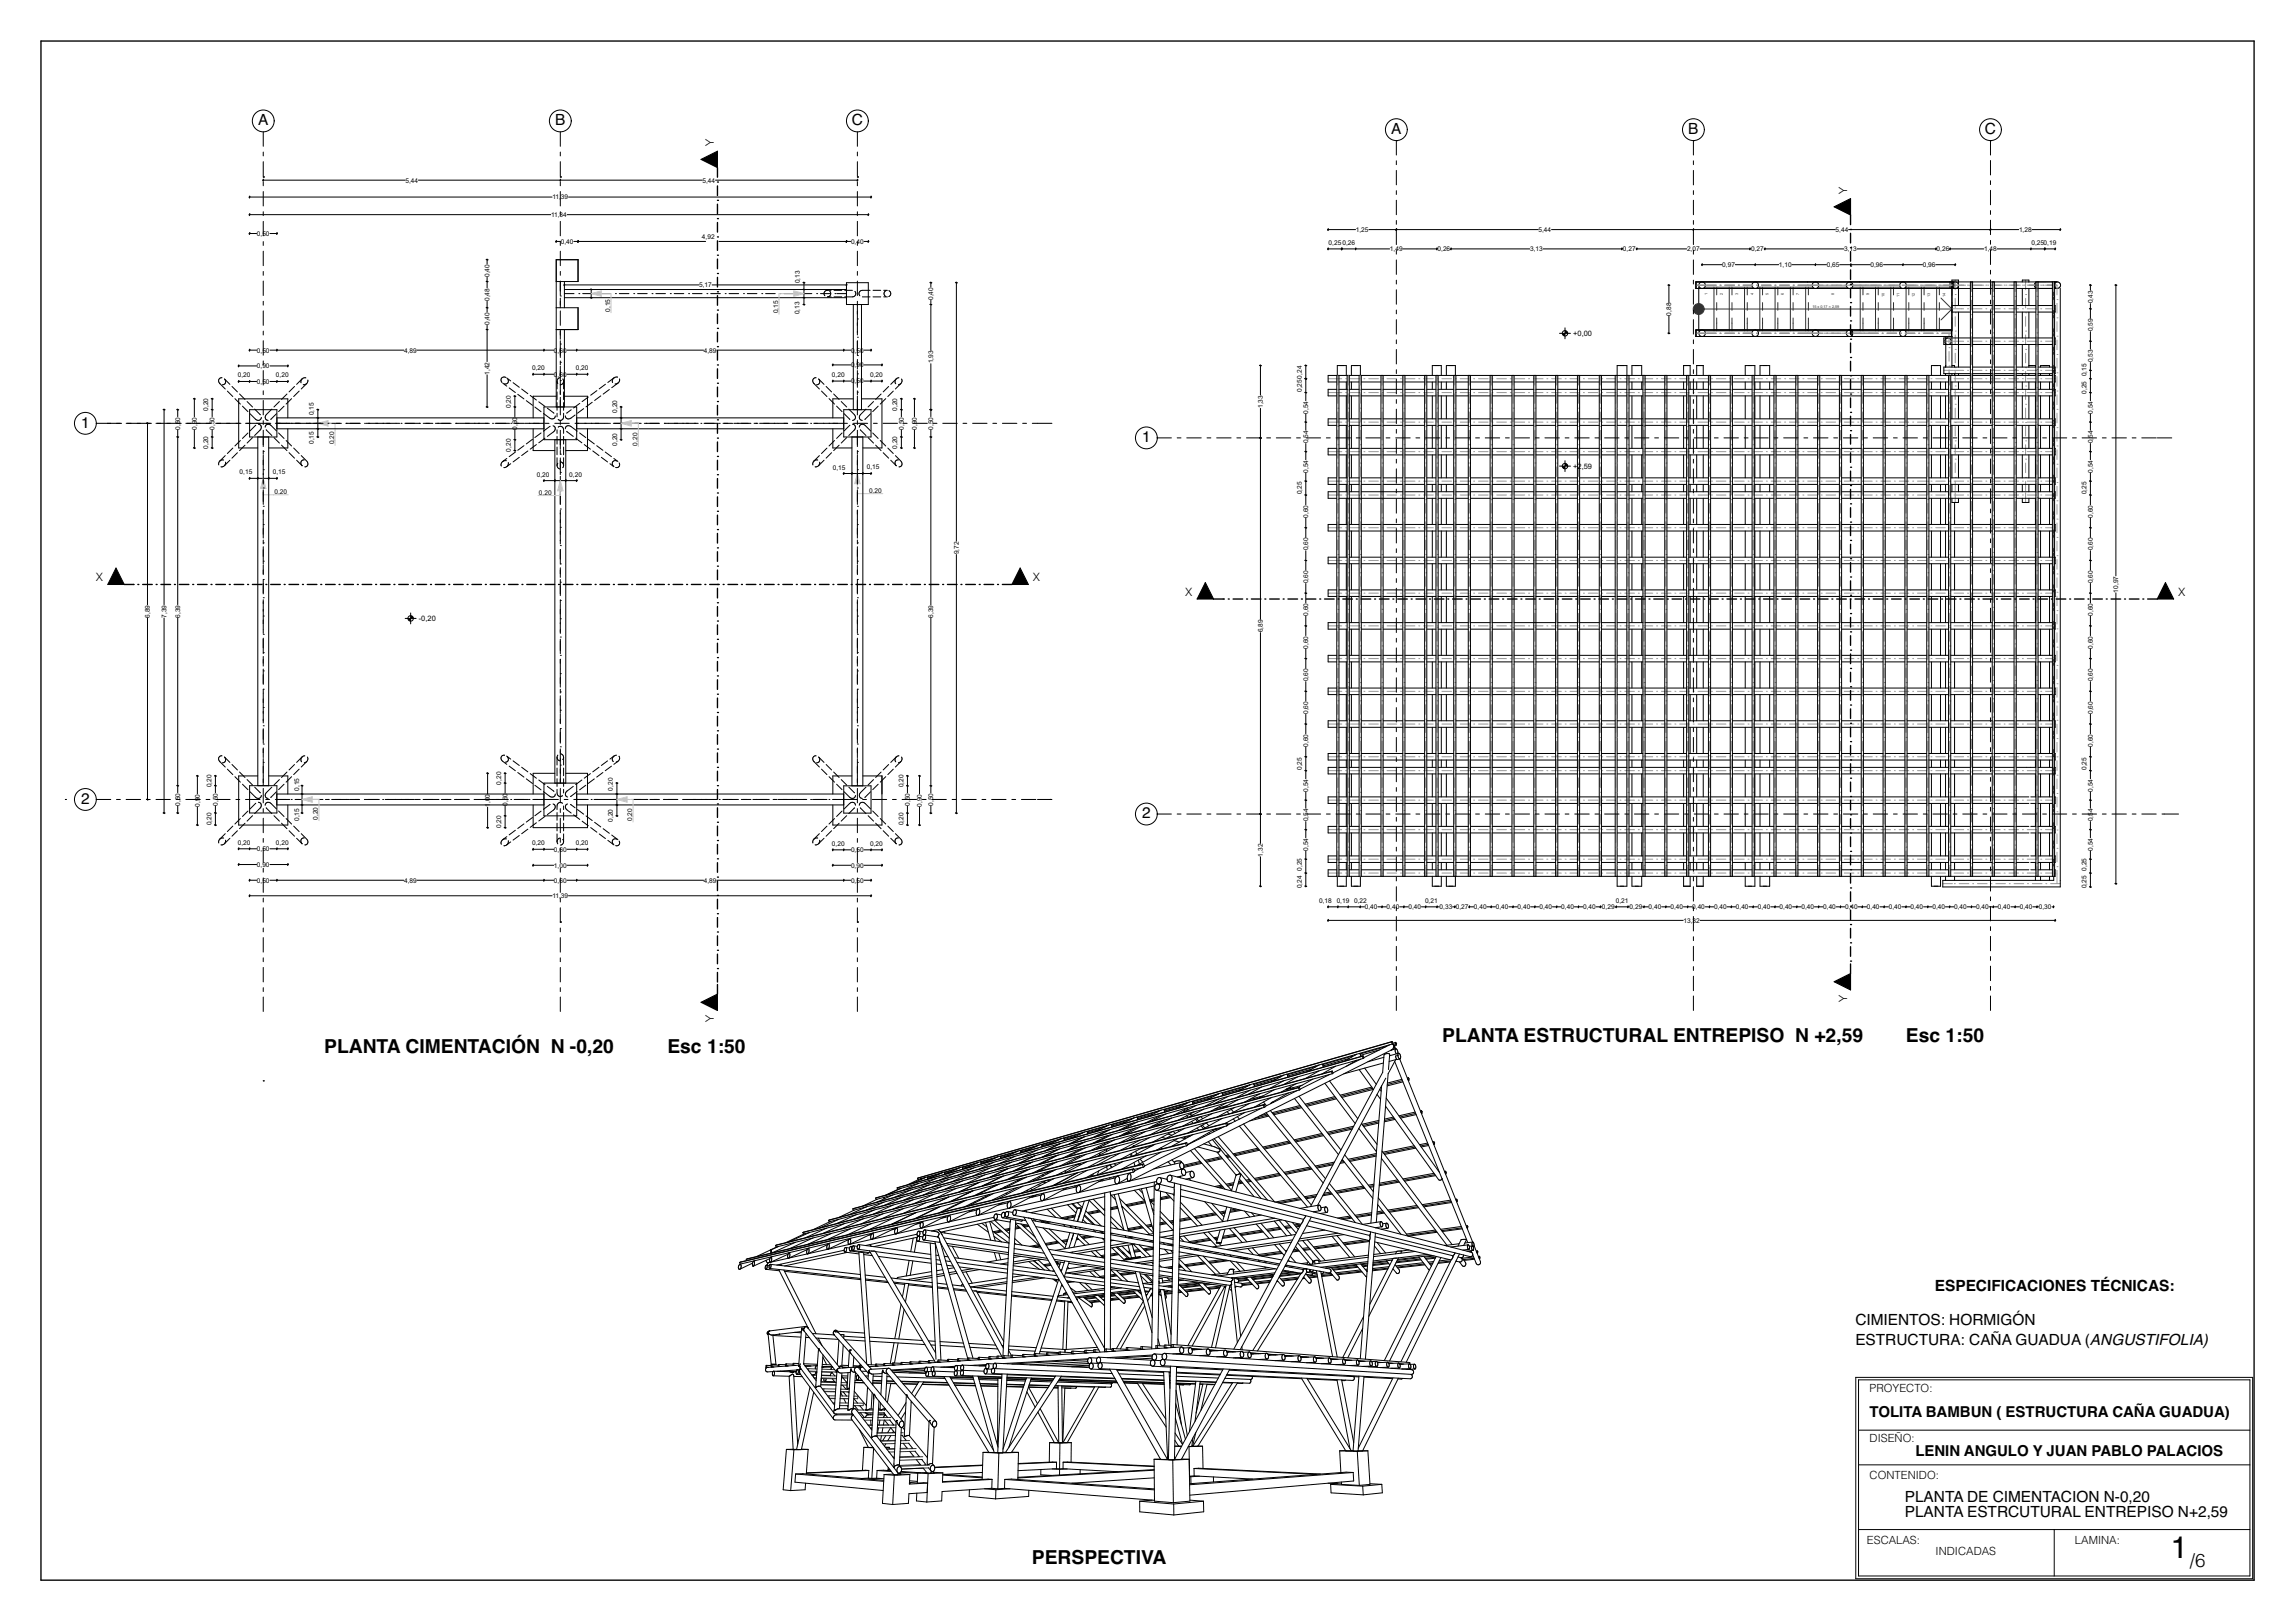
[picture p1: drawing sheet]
<svg xmlns="http://www.w3.org/2000/svg" width="841mm" height="594mm" viewBox="0 0 841 594" stroke-linecap="round" stroke-linejoin="round" font-family="sans-serif">
<defs><g id="words">
<text font-size="11.3" x="795.5" y="571">1</text>
<g font-size="7.1">
<text x="528.5" y="381.9">PLANTA ESTRUCTURAL ENTREPISO N +2,59</text>
<text x="698.4" y="381.9">Esc 1:50</text>
<text x="118.8" y="385.7">PLANTA CIMENTACIÓN N -0,20</text>
<text x="244.6" y="385.7">Esc 1:50</text>
<text x="378.1" y="573.2">PERSPECTIVA</text>
</g>
<text font-size="6.9" x="802.5" y="574.2">/6</text>
<g font-size="5.6">
<text x="94.6" y="45.8">A</text>
<text x="203.4" y="45.8">B</text>
<text x="312.2" y="45.8">C</text>
<text x="509.8" y="49">A</text>
<text x="618.7" y="49">B</text>
<text x="727.4" y="49">C</text>
<text x="29.7" y="156.7">1</text>
<text x="418.5" y="162">1</text>
<text x="29.7" y="294.5">2</text>
<text x="418.5" y="299.8">2</text>
<text x="709" y="473">ESPECIFICACIONES TÉCNICAS:</text>
<text x="679.9" y="485.7">CIMIENTOS: HORMIGÓN</text>
<text x="679.9" y="492.8">ESTRUCTURA: CAÑA GUADUA (ANGUSTIFOLIA)</text>
<text x="698" y="550.2">PLANTA DE CIMENTACION N-0,20</text>
<text x="698" y="555.9">PLANTA ESTRCUTURAL ENTREPISO N+2,59</text>
</g>
<g font-size="5.5">
<text x="685.1" y="519.2">TOLITA BAMBUN ( ESTRUCTURA CAÑA GUADUA)</text>
<text x="701.9" y="533.6">LENIN ANGULO Y JUAN PABLO PALACIOS</text>
</g>
<g font-size="4.2">
<text x="261.6" y="53.6" transform="rotate(-90 261.6 53.6)">Y</text>
<text x="676.8" y="71" transform="rotate(-90 676.8 71)">Y</text>
<text x="35.3" y="212.9">X</text>
<text x="378.6" y="212.9">X</text>
<text x="434.5" y="218.2">X</text>
<text x="798.3" y="218.2">X</text>
<text x="676.8" y="367.1" transform="rotate(-90 676.8 367.1)">Y</text>
<text x="261.6" y="374.7" transform="rotate(-90 261.6 374.7)">Y</text>
</g>
<g font-size="4.1">
<text x="685.1" y="509.9">PROYECTO:</text>
<text x="685.1" y="528.5">DISEÑO:</text>
<text x="685.1" y="542">CONTENIDO:</text>
<text x="684.1" y="565.8">ESCALAS:</text>
<text x="709.3" y="570">INDICADAS</text>
<text x="760.4" y="565.6">LAMINA:</text>
</g>
<g font-size="2.7">
<text x="576.5" y="123.1">+0,00</text>
<text x="576.5" y="171.8">+</text>
<text x="578.1" y="171.8">2</text>
<text x="579.6" y="171.8">,59</text>
<text x="153.5" y="227.6">-0,20</text>
</g>
<g font-size="2.4">
<text x="148.6" y="66.9">5,44</text>
<text x="257.4" y="66.9">5,44</text>
<text x="202.4" y="73.1">11,</text>
<text x="205.6" y="73.1">39</text>
<text x="201.9" y="79.5">11,34</text>
<text x="94.1" y="86.4">0,50</text>
<text x="205.5" y="89.4">0,40</text>
<text x="257.2" y="87.6">4,92</text>
<text x="311.9" y="89.4">0,40</text>
<text x="486.9" y="89.7">0,250,26</text>
<text x="496.9" y="85">1,25</text>
<text x="563.8" y="85">5,44</text>
<text x="672.6" y="85">5,44</text>
<text x="739.9" y="85">1,28</text>
<text x="744.4" y="89.7">0,250,19</text>
<text x="509.3" y="92.1">1,49</text>
<text x="526.8" y="92.1">0,26</text>
<text x="560.7" y="92.1">3,13</text>
<text x="594.7" y="92.1">0,27</text>
<text x="618.2" y="92.1">2,07</text>
<text x="641.7" y="92.1">0,27</text>
<text x="675.8" y="92.1">3,13</text>
<text x="709.7" y="92.1">0,26</text>
<text x="727.1" y="92.1">1,48</text>
<text x="179.4" y="101.5" transform="rotate(-90 179.4 101.5)">0,40</text>
<text x="631.1" y="97.9">0,97</text>
<text x="651.9" y="97.9">1,10</text>
<text x="669.4" y="97.9">0,65</text>
<text x="685.4" y="97.9">0,96</text>
<text x="704.6" y="97.9">0,96</text>
<text x="256.2" y="105.3">5,17</text>
<text x="293.1" y="103.9" transform="rotate(-90 293.1 103.9)">0,13</text>
<text x="179.4" y="110.3" transform="rotate(-90 179.4 110.3)">0,48</text>
<text x="342" y="109.9" transform="rotate(-90 342 109.9)">0,40</text>
<text x="766.9" y="111.2" transform="rotate(-90 766.9 111.2)">0,43</text>
<text x="179.4" y="119.1" transform="rotate(-90 179.4 119.1)">0,40</text>
<text x="223.6" y="114.2" transform="rotate(-90 223.6 114.2)">0,15</text>
<text x="285.1" y="114.8" transform="rotate(-90 285.1 114.8)">0,15</text>
<text x="293" y="115.1" transform="rotate(-90 293 115.1)">0,13</text>
<text x="612.4" y="115.6" transform="rotate(-90 612.4 115.6)">0,88</text>
<text x="766.9" y="121.4" transform="rotate(-90 766.9 121.4)">0,59</text>
<text x="94.1" y="129.2">0,50</text>
<text x="148.1" y="129.2">4,89</text>
<text x="203" y="129.2">0</text>
<text x="204.3" y="129.2">,60</text>
<text x="257.9" y="129.2">4,89</text>
<text x="311.9" y="129.2">0</text>
<text x="313.2" y="129.2">,50</text>
<text x="94.1" y="135">0,90</text>
<text x="179.4" y="137.3" transform="rotate(-90 179.4 137.3)">1,42</text>
<text x="195" y="135.6">0,20</text>
<text x="211" y="135.6">0,20</text>
<text x="311.9" y="134.6">0</text>
<text x="313.2" y="134.6">,90</text>
<text x="342" y="133.2" transform="rotate(-90 342 133.2)">1,93</text>
<text x="764.5" y="137.9" transform="rotate(-90 764.5 137.9)">0,15</text>
<text x="766.9" y="132.7" transform="rotate(-90 766.9 132.7)">0,53</text>
<text x="87.1" y="138.3">0,20</text>
<text x="94.1" y="140.7">0,50</text>
<text x="101.1" y="138.3">0,20</text>
<text x="203" y="138">0</text>
<text x="204.3" y="138">,60</text>
<text x="304.9" y="138.2">0,20</text>
<text x="311.9" y="140.5">0</text>
<text x="313.2" y="140.5">,50</text>
<text x="318.9" y="138.2">0,20</text>
<text x="477" y="143.7" transform="rotate(-90 477 143.7)">0,250,24</text>
<text x="187.2" y="149.5" transform="rotate(-90 187.2 149.5)">0,20</text>
<text x="462.8" y="149.5" transform="rotate(-90 462.8 149.5)">1,33</text>
<text x="764.5" y="144.3" transform="rotate(-90 764.5 144.3)">0,25</text>
<text x="76.3" y="150.5" transform="rotate(-90 76.3 150.5)">0,20</text>
<text x="115" y="152.2" transform="rotate(-90 115 152.2)">0,15</text>
<text x="226.1" y="151.3" transform="rotate(-90 226.1 151.3)">0,20</text>
<text x="328.8" y="150.5" transform="rotate(-90 328.8 150.5)">0,20</text>
<text x="479.4" y="151.6" transform="rotate(-90 479.4 151.6)">0,54</text>
<text x="766.9" y="151.6" transform="rotate(-90 766.9 151.6)">0,54</text>
<text x="66" y="157.5" transform="rotate(-90 66 157.5)">0,50</text>
<text x="72.1" y="157.5" transform="rotate(-90 72.1 157.5)">0,90</text>
<text x="78.6" y="157.5" transform="rotate(-90 78.6 157.5)">0,50</text>
<text x="189.5" y="157.5" transform="rotate(-90 189.5 157.5)">0,60</text>
<text x="331.2" y="157.5" transform="rotate(-90 331.2 157.5)">0,50</text>
<text x="336" y="157.5" transform="rotate(-90 336 157.5)">0,90</text>
<text x="342" y="157.5" transform="rotate(-90 342 157.5)">0,50</text>
<text x="479.4" y="160.4" transform="rotate(-90 479.4 160.4)">54</text>
<text x="766.9" y="160.4" transform="rotate(-90 766.9 160.4)">54</text>
<text x="76.3" y="164.5" transform="rotate(-90 76.3 164.5)">0,20</text>
<text x="115" y="162.7" transform="rotate(-90 115 162.7)">0,15</text>
<text x="122.4" y="162.8" transform="rotate(-90 122.4 162.8)">0,20</text>
<text x="187.2" y="165.5" transform="rotate(-90 187.2 165.5)">0,20</text>
<text x="226.1" y="163.3" transform="rotate(-90 226.1 163.3)">0,20</text>
<text x="233.6" y="163.3" transform="rotate(-90 233.6 163.3)">0,20</text>
<text x="328.8" y="164.5" transform="rotate(-90 328.8 164.5)">0,20</text>
<text x="479.4" y="162.4" transform="rotate(-90 479.4 162.4)">0,</text>
<text x="766.9" y="162.4" transform="rotate(-90 766.9 162.4)">0,</text>
<text x="87.8" y="173.8">0,15</text>
<text x="99.9" y="173.8">0,15</text>
<text x="305.2" y="172.3">0,15</text>
<text x="317.6" y="172">0,15</text>
<text x="479.4" y="173.2" transform="rotate(-90 479.4 173.2)">0,54</text>
<text x="766.9" y="173.2" transform="rotate(-90 766.9 173.2)">0,54</text>
<text x="196.7" y="174.6">0,20</text>
<text x="208.6" y="174.6">0,20</text>
<text x="100.6" y="181">0,20</text>
<text x="197.5" y="181.2">0,20</text>
<text x="318.5" y="180.5">0,20</text>
<text x="477" y="181.2" transform="rotate(-90 477 181.2)">0,25</text>
<text x="764.5" y="181.2" transform="rotate(-90 764.5 181.2)">0,25</text>
<text x="479.4" y="189.7" transform="rotate(-90 479.4 189.7)">0,60</text>
<text x="766.9" y="189.7" transform="rotate(-90 766.9 189.7)">0,60</text>
<text x="351.3" y="203.1" transform="rotate(-90 351.3 203.1)">9,72</text>
<text x="479.4" y="201.7" transform="rotate(-90 479.4 201.7)">0,60</text>
<text x="766.9" y="201.7" transform="rotate(-90 766.9 201.7)">0,60</text>
<text x="479.4" y="213.7" transform="rotate(-90 479.4 213.7)">0,60</text>
<text x="766.9" y="213.7" transform="rotate(-90 766.9 213.7)">0,60</text>
<text x="776.2" y="217.2" transform="rotate(-90 776.2 217.2)">10,97</text>
<text x="54.9" y="226.4" transform="rotate(-90 54.9 226.4)">6,89</text>
<text x="61" y="226.4" transform="rotate(-90 61 226.4)">7,39</text>
<text x="66" y="226.4" transform="rotate(-90 66 226.4)">6,39</text>
<text x="342" y="226.4" transform="rotate(-90 342 226.4)">6,39</text>
<text x="479.4" y="225.7" transform="rotate(-90 479.4 225.7)">0,60</text>
<text x="766.9" y="225.7" transform="rotate(-90 766.9 225.7)">0,60</text>
<text x="462.8" y="231.7" transform="rotate(-90 462.8 231.7)">6,89</text>
<text x="479.4" y="237.7" transform="rotate(-90 479.4 237.7)">0,60</text>
<text x="766.9" y="237.7" transform="rotate(-90 766.9 237.7)">0,60</text>
<text x="479.4" y="249.7" transform="rotate(-90 479.4 249.7)">0,60</text>
<text x="766.9" y="249.7" transform="rotate(-90 766.9 249.7)">0,60</text>
<text x="479.4" y="261.7" transform="rotate(-90 479.4 261.7)">0,60</text>
<text x="766.9" y="261.7" transform="rotate(-90 766.9 261.7)">0,60</text>
<text x="479.4" y="273.7" transform="rotate(-90 479.4 273.7)">0,60</text>
<text x="766.9" y="273.7" transform="rotate(-90 766.9 273.7)">0,60</text>
<text x="183.6" y="287.5" transform="rotate(-90 183.6 287.5)">0,20</text>
<text x="477" y="282.2" transform="rotate(-90 477 282.2)">0,25</text>
<text x="764.5" y="282.2" transform="rotate(-90 764.5 282.2)">0,25</text>
<text x="73.2" y="292.3" transform="rotate(-90 73.2 292.3)">0</text>
<text x="77.5" y="288.5" transform="rotate(-90 77.5 288.5)">0,20</text>
<text x="109.7" y="289.8" transform="rotate(-90 109.7 289.8)">0,15</text>
<text x="179.6" y="292.3" transform="rotate(-90 179.6 292.3)">0</text>
<text x="224.6" y="289.7" transform="rotate(-90 224.6 289.7)">0,20</text>
<text x="331" y="288.5" transform="rotate(-90 331 288.5)">0,20</text>
<text x="479.4" y="290.1" transform="rotate(-90 479.4 290.1)">0,54</text>
<text x="766.9" y="290.1" transform="rotate(-90 766.9 290.1)">0,54</text>
<text x="66" y="295.2" transform="rotate(-90 66 295.2)">0,50</text>
<text x="73.2" y="295.7" transform="rotate(-90 73.2 295.7)">0,9</text>
<text x="79.8" y="295.2" transform="rotate(-90 79.8 295.2)">0,50</text>
<text x="179.6" y="295.7" transform="rotate(-90 179.6 295.7)">1</text>
<text x="179.6" y="294.3" transform="rotate(-90 179.6 294.3)">,0</text>
<text x="186" y="295.3" transform="rotate(-90 186 295.3)">0,60</text>
<text x="333.4" y="295.3" transform="rotate(-90 333.4 295.3)">0,50</text>
<text x="337.8" y="295.7" transform="rotate(-90 337.8 295.7)">0,90</text>
<text x="342" y="295.3" transform="rotate(-90 342 295.3)">0,50</text>
<text x="479.4" y="297.6" transform="rotate(-90 479.4 297.6)">4</text>
<text x="766.9" y="297.6" transform="rotate(-90 766.9 297.6)">4</text>
<text x="77.5" y="302.5" transform="rotate(-90 77.5 302.5)">0,20</text>
<text x="109.6" y="300.9" transform="rotate(-90 109.6 300.9)">0,15</text>
<text x="116.5" y="300.4" transform="rotate(-90 116.5 300.4)">0,20</text>
<text x="183.6" y="303.5" transform="rotate(-90 183.6 303.5)">0,20</text>
<text x="224.6" y="301.1" transform="rotate(-90 224.6 301.1)">0,20</text>
<text x="231.6" y="300.9" transform="rotate(-90 231.6 300.9)">0,20</text>
<text x="331" y="302.5" transform="rotate(-90 331 302.5)">0,20</text>
<text x="479.4" y="301" transform="rotate(-90 479.4 301)">0,5</text>
<text x="766.9" y="301" transform="rotate(-90 766.9 301)">0,5</text>
<text x="87.1" y="309.5">0,20</text>
<text x="94.1" y="311.9">0,50</text>
<text x="101.1" y="309.5">0,20</text>
<text x="195" y="309.7">0,20</text>
<text x="211" y="309.7">0,20</text>
<text x="304.9" y="309.9">0,20</text>
<text x="318.9" y="309.9">0,20</text>
<text x="479.4" y="311.8" transform="rotate(-90 479.4 311.8)">0,54</text>
<text x="766.9" y="311.8" transform="rotate(-90 766.9 311.8)">0,54</text>
<text x="94.1" y="317.7">0,90</text>
<text x="203" y="312.1">0,60</text>
<text x="203" y="317.9">1,00</text>
<text x="311.9" y="317.9">0,90</text>
<text x="311.9" y="312.3">0,50</text>
<text x="462.8" y="313.9" transform="rotate(-90 462.8 313.9)">1,32</text>
<text x="94.1" y="323.4">0,50</text>
<text x="148.1" y="323.4">4,89</text>
<text x="203" y="323.4">0,60</text>
<text x="257.9" y="323.4">4,89</text>
<text x="311.9" y="323.4">0,50</text>
<text x="477" y="319.1" transform="rotate(-90 477 319.1)">0,25</text>
<text x="764.5" y="319.1" transform="rotate(-90 764.5 319.1)">0,25</text>
<text x="202.4" y="329.1">11,39</text>
<text x="477" y="325.5" transform="rotate(-90 477 325.5)">0,24</text>
<text x="764.5" y="325.5" transform="rotate(-90 764.5 325.5)">0,25</text>
<text x="483.4" y="330.8">0,18</text>
<text x="489.8" y="330.8">0,19</text>
<text x="496.2" y="330.8">0,22</text>
<text x="500.1" y="333.2">0,40</text>
<text x="508.1" y="333.2">0,40</text>
<text x="516.1" y="333.2">0,40</text>
<text x="522.2" y="330.8">0,21</text>
<text x="527.5" y="333.2">0,33</text>
<text x="533.4" y="333.2">0,27</text>
<text x="540.1" y="333.2">0,40</text>
<text x="548.1" y="333.2">0,40</text>
<text x="556.1" y="333.2">0,40</text>
<text x="564.1" y="333.2">0,40</text>
<text x="572.1" y="333.2">0,40</text>
<text x="580.1" y="333.2">0,40</text>
<text x="587" y="333.2">0,29</text>
<text x="592.1" y="330.8">0,21</text>
<text x="597.2" y="333.2">0,29</text>
<text x="604.1" y="333.2">0,40</text>
<text x="612.1" y="333.2">0,40</text>
<text x="620.1" y="333.2">0,40</text>
<text x="628.1" y="333.2">0,40</text>
<text x="636.1" y="333.2">0,40</text>
<text x="644.1" y="333.2">0,40</text>
<text x="652.1" y="333.2">0,40</text>
<text x="660.1" y="333.2">0,40</text>
<text x="668.1" y="333.2">0,40</text>
<text x="676.1" y="333.2">0,40</text>
<text x="684.1" y="333.2">0,40</text>
<text x="692.1" y="333.2">0,40</text>
<text x="700.1" y="333.2">0,40</text>
<text x="708.1" y="333.2">0,40</text>
<text x="716.1" y="333.2">0,40</text>
<text x="724.1" y="333.2">0,40</text>
<text x="732.1" y="333.2">0,40</text>
<text x="740.1" y="333.2">0,40</text>
<text x="747.1" y="333.2">0,30</text>
<text x="616.9" y="338.1">13,32</text>
</g>
<g font-size="1.4" fill="#323232">
<text x="625.7" y="108" transform="rotate(-90 625.7 108)">1</text>
<text x="631.3" y="108" transform="rotate(-90 631.3 108)">2</text>
<text x="636.9" y="108" transform="rotate(-90 636.9 108)">3</text>
<text x="642.5" y="108" transform="rotate(-90 642.5 108)">4</text>
<text x="648.1" y="108" transform="rotate(-90 648.1 108)">5</text>
<text x="653.7" y="108" transform="rotate(-90 653.7 108)">6</text>
<text x="659.3" y="108" transform="rotate(-90 659.3 108)">7</text>
<text x="664.1" y="112.9">15 x 0,17 = 2,59</text>
<text x="672.1" y="108" transform="rotate(-90 672.1 108)">8</text>
<text x="684.9" y="108" transform="rotate(-90 684.9 108)">9</text>
<text x="690.5" y="108.8" transform="rotate(-90 690.5 108.8)">10</text>
<text x="696.1" y="108.7" transform="rotate(-90 696.1 108.7)">11</text>
<text x="701.7" y="108.8" transform="rotate(-90 701.7 108.8)">12</text>
<text x="707.3" y="108.8" transform="rotate(-90 707.3 108.8)">13</text>
<text x="712.9" y="108.8" transform="rotate(-90 712.9 108.8)">14</text>
</g>
<text font-size="1.4" fill="#fff" x="14.8" y="579.3">GSPublisherVersion 0.0.100.100</text>
</g></defs>
<path d="M680 504.7h145.5v73.8h-145.5zM681.1 505.6h143.4v71.9h-143.4zM681.1 524.1h143.4M681.1 536.8h143.4M681.1 560.5h143.4M752.8 560.5v17" fill="none" stroke="#000" stroke-width=".37"/>
<path d="M15 15h811v564h-811z" fill="none" stroke="#000" stroke-width=".5"/>
<!-- layer: Losas -->
<path d="M105.5 153.1v-6.9h-18v18h7M105.5 157.1v7.1h-7" fill="none" stroke="#000" stroke-width=".37"/>
<!-- layer: COLUMNAS -->
<path d="M203.8 112.8h8v8h-8z" fill-rule="evenodd" fill="#fff"/>
<path d="M211.8 112.8v8h-8" fill="none" stroke="#000" stroke-width=".37"/>
<path d="M203.8 95.2h8v8h-8z" fill-rule="evenodd" fill="#fff"/>
<g fill="none" stroke="#000" stroke-width=".37">
<path d="M203.8 95.2h8v8h-8zM203.8 112.8h8v8h-8zM304 106.7a1.18 1.18 0 0 1 .3 1.4 1.18 1.18 0 0 1-1.1 .7h1.3M304.5 106.4h-1.3a1.18 1.18 0 0 0-1.1 .7 1.18 1.18 0 0 0 .2 1.3M305.6 108.8h2.9M305.6 106.4h2.9M309.5 106.4h2.9M313.3 106.8a1.18 1.18 0 0 1 .2 1.3 1.18 1.18 0 0 1-1.1 .7h-2.9M316 108.8h2.8M318.8 106.4h-2.8a1.18 1.18 0 0 0-1.1 .7 1.18 1.18 0 0 0 .2 1.3M319.9 108.8h2.8M319.9 106.4h2.8"/>
<path d="M323.8 108.8h1.4M323.8 106.4h1.4M324.8 106.4a1.17 1.17 0 0 0-.9 1.1 1.17 1.17 0 0 0 .7 1.1M325.7 106.5a1.16 1.16 0 0 1 .7 1.1 1.16 1.16 0 0 1-.8 1.1M185.3 138.3a1.15 1.15 0 0 0-1.5 .3 1.15 1.15 0 0 0 .1 1.5M185.7 138.5l1.5 1.1M186.1 139a1.1 1.1 0 0 1 0 1.3 1.1 1.1 0 0 1-1.3 .4M204.1 139.7v2.8M204.1 139.7l.3 .8M205.3 138.4l-.9 .5-.3 .8M206.3 138.9l.2 .8M206.5 139.7v2.8"/>
<path d="M206.5 139.7l-.5 1-.7 .3M225 138.5l-2.3 1.7M225 138.5l-.5 .7v1M226.3 138.2l-1.3 .3M227 138.9h.1M227 138.9v.8l-.6 .7M184.2 140.4l1.5 1.1M186.6 142.2l2.3 1.6M188 140.2l2.3 1.7M189.7 144.5l2.3 1.7M191.2 142.6l2.2 1.7M192.9 146.8l2.2 1.7"/>
<path d="M194.3 144.9l2.3 1.7M196 149.2l2.3 1.7M197.4 147.2l2.3 1.7M198.3 158.6l-2.3 1.7M199.1 151.5l3.1 2 .8-.2 .5-.9M200.6 149.6l2.4 1.8M201.6 156.2l-2.5 1.8M202.7 156l.7 .8v.7l-2.8 2.4M204.1 143.6v2.8M204.1 147.5v2.8M204.1 151.4v1.4M204.1 157.5v1.3"/>
<path d="M204.1 159.9v2.8M204.5 156.5a1.18 1.18 0 0 1 1.4-.2 1.18 1.18 0 0 1 .6 1.2v1.3M206.5 151.4a2.29 2.29 0 0 1-.5 2.4l-.7 .2-.8-.3M206.5 143.6v2.8M206.5 147.5v2.8M206.5 159.9v2.8M207.2 157.1l.5-.9 .7-.2 3.1 2M207.6 158.1l2.5 1.8M209.3 150.2l-1.7 1.2M210.7 152.1l-2.3 1.4-.7-.2-.5-.9M212.4 158.6l2.3 1.7M212.4 147.8l-2.2 1.7"/>
<path d="M213.9 149.7l-2.3 1.7M215.6 145.5l-2.3 1.7M217 147.4l-2.2 1.7M218.7 143.1l-2.2 1.7M220.2 145.1l-2.3 1.7M221.9 140.8l-2.3 1.7M223.3 142.7l-2.3 1.7M226.4 140.4l-2.2 1.7M226.4 140.4l-1 .3M184.2 169.1l-.5 .7v1M185.5 168.8l-1.3 .3M185.7 171l-1.1 .3"/>
<path d="M185.7 168l-1.5 1.1M186.3 169.5h.1M186.3 169.5l-.1 .8-.5 .7M187.2 169.9l-1.5 1.1M188.9 165.7l-2.3 1.6M190.3 167.6l-2.3 1.7M192 163.3l-2.3 1.7M193.4 165.2l-2.2 1.7M195.1 161l-2.2 1.7M196.6 162.9l-2.3 1.7M199.7 160.6l-2.3 1.7M204.1 163.8v2.8"/>
<path d="M204.1 167.7v2.9M204.1 170.6l.3 .7 .9 .6M204.4 169.8l-.3 .8M204.4 169.7v.1M205.3 169.3l1 .5 .2 .8M206.5 163.8v2.8M206.5 167.7v2.9M206.5 170.6l-.2 .8M211 160.6l2.2 1.7M214.1 162.9l2.3 1.7M215.5 161l2.3 1.7M217.2 165.2l2.3 1.7"/>
<path d="M218.7 163.3l2.2 1.7M220.4 167.6l2.2 1.7M221.8 165.7l2.3 1.6M223.5 169.9l1.5 1.1M224.9 168l1.5 1.1M226.1 168.9a1.15 1.15 0 0 0-1.5 .3 1.15 1.15 0 0 0 .1 1.5M226.9 169.6a1.1 1.1 0 0 1 0 1.3 1.1 1.1 0 0 1-1.3 .4M184.8 276.7a1.18 1.18 0 0 0-1.2 .9 1.18 1.18 0 0 0 .6 1.4l1.5 1.1M184.8 276.7h.1M185.7 277.1l1.5 1.1M185.8 277.2a1.13 1.13 0 0 1 .5 1.3 1.13 1.13 0 0 1-1.1 .8M188 278.8l2.3 1.7"/>
<path d="M204.1 277.5v2.8M204.1 277.5l.3 .8 .9 .5M204.4 276.8l-.3 .7M204.4 276.7v.1M205.3 276.2l.7 .3 .5 1M206.5 277.5v2.8M206.5 277.5l-.2 .8M222.6 278.8l-2.2 1.7M225 277.1l-1.5 1.1M225 277.1l-.6 1 .4 1M225.8 276.7l-.8 .4M225.8 276.7h.1"/>
<path d="M226.4 279l-1.5 1.1M226.4 279l-.6 .3M226.8 277.1l.1 .1M226.9 277.2l.1 1.1-.6 .7M186.6 280.7l2.3 1.7M189.7 283.1l2.3 1.7M191.2 281.2l2.2 1.6M192.9 285.4l2.2 1.7M194.3 283.5l2.3 1.7M195.1 299.6l-2.2 1.7M196 287.8l2.3 1.6M197.4 285.8l2.3 1.7"/>
<path d="M198.3 297.2l-2.3 1.7M199.1 290.1l3.1 2 .8-.2 .5-.9M199.7 299.2l-2.3 1.6M200.6 288.2l2.4 1.8M201.6 294.8l-2.5 1.8M202.7 294.6l.7 .7v.8l-2.8 2.4M204.1 281.4v2.9M204.1 285.4v2.8M204.1 289.3a2.29 2.29 0 0 0 .5 2.3l.7 .3 .8-.3M204.1 297.7v2.9M206.1 294.4a1.18 1.18 0 0 0-1.3-.2 1.18 1.18 0 0 0-.7 1.1v1.4M206.5 281.4v2.9"/>
<path d="M206.5 285.4v2.8M206.5 289.3v1.3M206.5 295.3v1.4M206.5 297.7v2.9M208 294.6l-.8 .7 .1 .8 2 1.8M209 294.8l1.7 1.2M210.1 288.2l-2.8 2.3-.1 .8 .8 .8M210.2 298.6l2.2 1.7M211.5 290.1l-2.5 1.8M211.6 296.7l2.3 1.6M213.2 285.8l-2.2 1.7M214.7 287.8l-2.3 1.6"/>
<path d="M214.8 299l2.2 1.7M216.4 283.5l-2.3 1.7M217.8 285.4l-2.3 1.7M219.5 281.2l-2.3 1.6M220.9 283.1l-2.2 1.7M224.1 280.7l-2.3 1.7M184.2 307.7l-.5 .7v1M185.5 307.4l-1.3 .3M185.7 309.6l-1.1 .3M185.7 306.6l-1.5 1.1M186.3 308.1h.1M186.3 308.1l-.1 .8-.5 .7"/>
<path d="M187.2 308.5l-1.5 1.1M188.9 304.2l-2.3 1.7M190.3 306.2l-2.3 1.7M192 301.9l-2.3 1.7M193.4 303.8l-2.2 1.7M196.6 301.5l-2.3 1.7M204.1 301.7v2.8M204.1 305.6v2.8M204.1 308.4l.3 .8M204.4 309.2h.1M205.3 307.1l-.9 .5-.3 .8M206.3 307.6l.2 .8"/>
<path d="M206.5 301.7v2.8M206.5 305.6v2.8M206.5 308.4l-.5 1-.7 .3M213.3 300.9l2.3 1.7M216.5 303.3l2.2 1.6M217.9 301.3l2.3 1.7M219.6 305.6l2.3 1.7M221 303.7l2.3 1.7M222.7 307.9l2.3 1.7M224.2 306l2.2 1.7M226.1 307.5a1.15 1.15 0 0 0-1.5 .3 1.15 1.15 0 0 0 .1 1.5M226.9 308.2a1.1 1.1 0 0 1 0 1.3 1.1 1.1 0 0 1-1.3 .4"/>
</g>
<!-- layer: EJES -->
<g fill="none" stroke="#000" stroke-width=".37">
<path d="M205.3 48.3v5.3M205.3 55.7v1.4M205.3 59.2v5.3M96.5 64.8h.1M205.3 64.8h.1M205.3 66.7v1.4M205.3 70.2v5.3M205.3 77.6v1.4M205.3 81.1v5.3M205.3 88.5v1.4M205.3 92.1v5.2M205.3 99.5v1.4"/>
<path d="M205.3 103v5.3M205.3 110.4v1.4M205.3 113.9v5.3M205.3 121.3v1.4M205.3 124.9v5.3M205.3 132.3v1.4M205.3 135.8v5.3M39.3 155.1h5.2M46.7 155.1h1.4M50.2 155.1h5.3M57.6 155.1h1.4M61.1 155.1h5.3"/>
<path d="M68.5 155.1h1.4M72.1 155.1h5.3M79.5 155.1h1.4M83 155.1h5.3M90.4 155.1h1.4M93.9 155.1h5.3M101.3 155.1h1.5M104.9 155.1h5.3M112.3 155.1h1.4M115.8 155.1h5.3M123.2 155.1h1.4M126.7 155.1h5.3"/>
<path d="M134.2 155.1h1.4M137.7 155.1h5.3M145.1 155.1h1.4M148.6 155.1h5.3M156 155.1h1.4M159.6 155.1h5.2M167 155.1h1.4M170.5 155.1h5.3M177.9 155.1h1.4M181.4 155.1h5.3M188.8 155.1h1.4M192.4 155.1h5.3"/>
<path d="M199.8 155.1h1.4M203.3 155.1h5.3M205.3 143.2v1.4M205.3 146.7v5.3M205.3 154.1v1.5M205.3 157.7v5.3M210.7 155.1h1.4M214.2 155.1h5.3M221.6 155.1h1.5M225.2 155.1h5.3M232.6 155.1h1.4M236.1 155.1h5.3"/>
<path d="M243.5 155.1h1.4M247 155.1h5.3M254.4 155.1h1.5M258 155.1h5.3M265.4 155.1h1.4M268.9 155.1h5.3M276.3 155.1h1.4M279.8 155.1h5.3M287.3 155.1h1.4M290.8 155.1h5.3M298.2 155.1h1.4M301.7 155.1h5.3"/>
<path d="M309.1 155.1h1.4M312.7 155.1h5.2M320.1 155.1h1.4M323.6 155.1h5.3M331 155.1h1.4M334.5 155.1h5.3M341.9 155.1h1.4M345.5 155.1h5.3M352.9 155.1h1.4M356.4 155.1h5.3M363.8 155.1h1.4M367.3 155.1h5.3"/>
<path d="M374.7 155.1h1.5M378.3 155.1h7.2M205.3 165.1v1.4M205.3 168.6v5.3M205.3 176v1.4M205.3 179.5v5.3M205.3 187v1.4M205.3 190.5v5.3M205.3 197.9v1.4M205.3 201.4v5.3M205.3 208.8v1.4M205.3 212.4v5.2"/>
<path d="M205.3 219.8v1.4M205.3 223.3v5.3M205.3 230.7v1.4M205.3 234.2v5.3M205.3 241.6v1.4M205.3 245.2v5.3M205.3 252.6v1.4M205.3 256.1v5.3M205.3 263.5v1.4M205.3 267v5.3M205.3 274.4v1.5M205.3 278v5.3"/>
<path d="M35.3 293h5.3M42.7 293h1.4M46.2 293h5.3M53.6 293h1.4M57.2 293h5.3M64.6 293h1.4M68.1 293h5.3M75.5 293h1.4M79 293h5.3M86.4 293h1.5M90 293h5.3M97.4 293h1.4"/>
<path d="M100.9 293h5.3M108.3 293h1.4M111.8 293h5.3M119.2 293h1.5M122.8 293h5.3M130.2 293h1.4M133.7 293h5.3M141.1 293h1.4M144.6 293h5.3M152.1 293h1.4M155.6 293h5.3M163 293h1.4"/>
<path d="M166.5 293h5.3M173.9 293h1.4M177.5 293h5.2M184.9 293h1.4M188.4 293h5.3M195.8 293h1.4M199.3 293h5.3M205.3 285.4v1.4M205.3 288.9v5.3M205.3 296.3v1.4M205.3 299.8v5.3M206.7 293h1.4"/>
<path d="M210.3 293h5.3M217.7 293h1.4M221.2 293h5.3M228.6 293h1.4M232.1 293h5.3M239.5 293h1.5M243.1 293h5.3M250.5 293h1.4M254 293h5.3M261.4 293h1.4M264.9 293h5.3M272.4 293h1.4"/>
<path d="M275.9 293h5.3M283.3 293h1.4M286.8 293h5.3M294.2 293h1.4M297.8 293h5.2M305.2 293h1.4M308.7 293h5.3M316.1 293h1.4M319.6 293h5.3M327 293h1.4M330.6 293h5.3M338 293h1.4"/>
<path d="M341.5 293h5.3M348.9 293h1.4M352.4 293h5.3M359.8 293h1.5M363.4 293h5.3M370.8 293h1.4M374.3 293h5.3M380.2 293h5.3M205.3 307.3v1.4M205.3 310.8v5.3M205.3 318.2v1.4M205.3 337.9h.1"/>
<path d="M205.3 321.7v5.3M205.3 329.1v1.4M205.3 332.7v5.2M205.3 340.1v1.4M205.3 343.6v5.3M205.3 351v1.4M205.3 354.5v5.3M205.3 361.9v1.4M205.3 365.4v5.2M96.5 396.1h.1"/>
<circle cx="96.5" cy="44.3" r="4"/>
<circle cx="205.3" cy="44.3" r="4"/>
</g>
<!-- layer: Losas -->
<path d="M305.2 157.1v7.1h7M312.7 146.2h-7.5v6.9M315.7 146.2h7.5v18h-7M94.5 284.3h-7v18h18v-7.3M98.5 284.3h7v6.7M312.2 284.3h-7v6.7M316.2 284.3h7v18h-18v-7.3" fill="none" stroke="#000" stroke-width=".37"/>
<!-- layer: VIGAS DE CIMENTACION -->
<g fill="#000">
<circle cx="205.3" cy="108.5" r=".15"/>
<circle cx="212.1" cy="107.6" r=".15"/>
<circle cx="218.8" cy="107.6" r=".15"/>
<circle cx="225.5" cy="107.6" r=".15"/>
<circle cx="232.2" cy="107.6" r=".15"/>
<circle cx="238.9" cy="107.6" r=".15"/>
<circle cx="245.6" cy="107.6" r=".15"/>
<circle cx="252.3" cy="107.6" r=".15"/>
<circle cx="259" cy="107.6" r=".15"/>
<circle cx="265.7" cy="107.6" r=".15"/>
<circle cx="272.4" cy="107.6" r=".15"/>
<circle cx="279.1" cy="107.6" r=".15"/>
<circle cx="285.9" cy="107.6" r=".15"/>
<circle cx="292.6" cy="107.6" r=".15"/>
<circle cx="299.3" cy="107.6" r=".15"/>
<circle cx="306" cy="107.6" r=".15"/>
<circle cx="314.2" cy="116.9" r=".15"/>
<circle cx="205.3" cy="139.5" r=".15"/>
<circle cx="205.3" cy="132.8" r=".15"/>
<circle cx="205.3" cy="126.1" r=".15"/>
<circle cx="314.2" cy="123.6" r=".15"/>
<circle cx="314.2" cy="130.3" r=".15"/>
<circle cx="314.2" cy="137" r=".15"/>
<circle cx="216.6" cy="155.1" r=".15"/>
<circle cx="223.3" cy="155.1" r=".15"/>
<circle cx="230" cy="155.1" r=".15"/>
<circle cx="236.7" cy="155.1" r=".15"/>
<circle cx="243.4" cy="155.1" r=".15"/>
<circle cx="250.1" cy="155.1" r=".15"/>
<circle cx="256.8" cy="155.1" r=".15"/>
<circle cx="263.5" cy="155.1" r=".15"/>
<circle cx="270.2" cy="155.1" r=".15"/>
<circle cx="276.9" cy="155.1" r=".15"/>
<circle cx="283.6" cy="155.1" r=".15"/>
<circle cx="290.4" cy="155.1" r=".15"/>
<circle cx="297.1" cy="155.1" r=".15"/>
<circle cx="303.8" cy="155.1" r=".15"/>
<circle cx="314.2" cy="143.7" r=".15"/>
<circle cx="205.3" cy="166.4" r=".15"/>
<circle cx="205.3" cy="179.8" r=".15"/>
<circle cx="205.3" cy="173.1" r=".15"/>
<circle cx="205.3" cy="199.9" r=".15"/>
<circle cx="205.3" cy="186.5" r=".15"/>
<circle cx="205.3" cy="193.2" r=".15"/>
<circle cx="205.3" cy="206.6" r=".15"/>
<circle cx="205.3" cy="213.3" r=".15"/>
<circle cx="205.3" cy="220" r=".15"/>
<circle cx="205.3" cy="233.4" r=".15"/>
<circle cx="205.3" cy="226.7" r=".15"/>
<circle cx="205.3" cy="240.1" r=".15"/>
<circle cx="205.3" cy="253.6" r=".15"/>
<circle cx="205.3" cy="246.9" r=".15"/>
<circle cx="205.3" cy="260.3" r=".15"/>
<circle cx="205.3" cy="267" r=".15"/>
<circle cx="205.3" cy="273.7" r=".15"/>
<circle cx="106.7" cy="293" r=".15"/>
<circle cx="113.4" cy="293" r=".15"/>
<circle cx="120.1" cy="293" r=".15"/>
<circle cx="126.8" cy="293" r=".15"/>
<circle cx="133.5" cy="293" r=".15"/>
<circle cx="140.2" cy="293" r=".15"/>
<circle cx="146.9" cy="293" r=".15"/>
<circle cx="153.6" cy="293" r=".15"/>
<circle cx="160.3" cy="293" r=".15"/>
<circle cx="167" cy="293" r=".15"/>
<circle cx="173.7" cy="293" r=".15"/>
<circle cx="180.4" cy="293" r=".15"/>
<circle cx="187.1" cy="293" r=".15"/>
<circle cx="193.8" cy="293" r=".15"/>
<circle cx="205.3" cy="280.4" r=".15"/>
<circle cx="216.6" cy="293" r=".15"/>
<circle cx="223.3" cy="293" r=".15"/>
<circle cx="230" cy="293" r=".15"/>
<circle cx="236.7" cy="293" r=".15"/>
<circle cx="243.4" cy="293" r=".15"/>
<circle cx="250.1" cy="293" r=".15"/>
<circle cx="256.8" cy="293" r=".15"/>
<circle cx="263.5" cy="293" r=".15"/>
<circle cx="270.2" cy="293" r=".15"/>
<circle cx="276.9" cy="293" r=".15"/>
<circle cx="283.6" cy="293" r=".15"/>
<circle cx="290.4" cy="293" r=".15"/>
<circle cx="297.1" cy="293" r=".15"/>
<circle cx="303.8" cy="293" r=".15"/>
</g>
<g fill="none" stroke="#000" stroke-width=".37">
<path d="M203.8 103.2v9.6M205.3 103.2v3.5M205.3 109.2v3.6M206.8 103.2v9.6M206.8 107.6h3.6M206.8 109.1h103.4M206.8 106.1h103.4M213.5 107.6h3.6M220.2 107.6h3.6M226.9 107.6h3.6M233.6 107.6h3.6M240.3 107.6h3.6"/>
<path d="M247 107.6h3.6M253.7 107.6h3.6M260.5 107.6h3.5M267.2 107.6h3.5M273.9 107.6h3.5M280.6 107.6h3.5M287.3 107.6h3.5M294 107.6h3.5M300.7 107.6h3.5M306.7 107.6h3.5M310.2 105.6v4M312.7 111.6h3v38.5h-3z"/>
<path d="M314.2 111.6v3.5M314.2 118.3v3.5M203.8 120.8v28.3h3v-28.3M205.3 120.8v3.5M205.3 127.5v3.5M205.3 134.2v3.5M314.2 125v3.5M314.2 131.7v3.5M314.2 138.4v3.5M205.3 140.9v3.5M205.3 145.6v3.5M211.3 155.1h3.6"/>
<path d="M211.3 153.1h97.9v4h-97.9zM218 155.1h3.6M224.7 155.1h3.6M231.4 155.1h3.6M238.1 155.1h3.6M244.8 155.1h3.6M251.5 155.1h3.6M258.2 155.1h3.6M265 155.1h3.5M271.7 155.1h3.5M278.4 155.1h3.5M285.1 155.1h3.5"/>
<path d="M291.8 155.1h3.5M298.5 155.1h3.5M305.2 155.1h4M314.2 145.1v5M203.3 161.1h4v125.9h-4zM205.3 161.1v3.6M205.3 167.8v3.6M205.3 174.5v3.6M205.3 181.2v3.6M205.3 187.9v3.6M205.3 194.6v3.6M205.3 201.3v3.6"/>
<path d="M205.3 208v3.6M205.3 214.7v3.6M205.3 221.5v3.5M205.3 228.2v3.5M205.3 234.9v3.5M205.3 241.6v3.5M205.3 248.3v3.5M205.3 255v3.5M205.3 261.7v3.5M205.3 268.4v3.5M205.3 275.1v3.5M101.4 293h3.5"/>
<path d="M101.4 291h97.9v4h-97.9zM108.1 293h3.5M114.8 293h3.5M121.5 293h3.6M128.2 293h3.6M134.9 293h3.6M141.6 293h3.6M148.3 293h3.6M155 293h3.6M161.7 293h3.6M168.4 293h3.6M175.1 293h3.6"/>
<path d="M181.8 293h3.6M188.6 293h3.5M195.3 293h4M205.3 281.8v5.2M211.3 291h97.9v4h-97.9zM211.3 293h3.6M218 293h3.6M224.7 293h3.6M231.4 293h3.6M238.1 293h3.6M244.8 293h3.6M251.5 293h3.6"/>
<path d="M258.2 293h3.6M265 293h3.5M271.7 293h3.5M278.4 293h3.5M285.1 293h3.5M291.8 293h3.5M298.5 293h3.5M305.2 293h4"/>
</g>
<!-- layer: ACOTACIONES -->
<g fill="none" stroke="#000" stroke-width=".37">
<path d="M309.9 88.5h1.9M310.2 88.1v.8M310.3 88.2l-.3 .5M316.6 88.5h1.8M318.2 88.1v.8M318.3 88.2l-.3 .5M216.3 109.1h.7M216.3 106.1h.7M216.4 108.9l.5 .3M216.4 105.9l.5 .3M216.6 105.8v3.5M340.7 111.6h.8"/>
<path d="M340.7 103.6h.8M340.9 111.4l.5 .3M340.9 103.4l.5 .3M341.1 103.3v1.9M341.1 110v18.4M350.1 103.6h.7M350.2 103.4l.5 .3M350.5 103.3v95M87.2 139.8h6.8M87.2 134.1h6.8M87.5 133.7v.8M87.5 139.4v.8"/>
<path d="M87.6 139.5l-.3 .5M87.6 133.8l-.3 .5M91.2 128.3h2.8M91.5 127.9v.8M91.5 139.4v.8M91.6 139.5l-.3 .5M91.6 128.1l-.3 .5M98.9 139.8h6.8M98.9 134.1h6.8M98.9 128.3h49.1M101.5 127.9v.8M101.5 139.4v.8"/>
<path d="M101.6 139.5l-.3 .5M101.6 128.1l-.3 .5M105.5 133.7v.8M105.5 139.4v.8M105.6 139.5l-.3 .5M105.6 133.8l-.3 .5M152.8 128.3h50.1M195.1 137.1h7.8M195.4 136.8v.7M195.5 136.9l-.3 .5M199.3 127.9v.8M199.3 136.8v.7"/>
<path d="M199.5 136.9l-.3 .5M199.5 128.1l-.3 .5M207.8 137.1h7.7M207.8 128.3h50M211.3 127.9v.8M211.3 136.8v.7M211.5 128.1l-.3 .5M211.5 136.9l-.3 .5M215.3 136.8v.7M215.4 136.9l-.3 .5M262.7 128.3h49.1M304.9 139.6h6.9"/>
<path d="M304.9 133.7h6.9M305.2 133.3v.8M305.2 139.3v.7M305.3 139.4l-.3 .5M305.3 133.5l-.3 .5M309.2 127.9v.8M309.2 139.3v.7M309.3 139.4l-.3 .5M309.3 128.1l-.3 .5M316.6 139.6h6.8M316.6 133.7h6.8M316.6 128.3h2.8"/>
<path d="M319.2 127.9v.8M319.2 139.3v.7M319.3 139.4l-.3 .5M319.3 128.1l-.3 .5M323.2 133.3v.8M323.2 139.3v.7M323.3 139.4l-.3 .5M323.3 133.5l-.3 .5M341.1 133.3v19.4M53.7 155.1h.7M53.8 155l.5 .3M54 154.9v66.7"/>
<path d="M59.7 150.1h.8M59.9 150l.5 .3M60.1 149.9v71.7M64.7 150.1h.8M64.9 160l.5 .3M64.9 150l.5 .3M65.1 149.9v2.8M65.1 157.6v64M70.8 146.2h.8M71 146l.5 .3M71.2 145.9v6.8M71.2 157.6v6.8"/>
<path d="M77.4 150.1h.7M77.4 146.2h.7M77.5 160l.5 .3M77.5 150l.5 .3M77.5 146l.5 .3M77.8 145.9v6.8M77.8 157.6v6.8M188.3 149.1h.7M188.3 145.2h.7M188.4 149l.5 .3M188.4 145.1l.5 .2M188.7 145v7.7"/>
<path d="M188.7 157.6v7.8M329.9 150.1h.8M329.9 146.2h.8M330.1 160l.5 .3M330.1 150l.5 .3M330.1 146l.5 .3M330.3 145.9v6.8M330.3 157.6v6.8M334.7 146.2h.8M334.9 146l.5 .3M335.1 145.9v6.8M335.1 157.6v6.8"/>
<path d="M340.7 150.1h.8M340.9 160l.5 .3M340.9 150l.5 .3M341.1 157.6v64M64.7 160.1h.8M70.8 164.2h.8M71 164l.5 .3M77.4 164.2h.7M77.4 160.1h.7M77.5 164l.5 .3M188.3 165.1h.7M188.3 161.1h.7"/>
<path d="M188.4 165l.5 .3M188.4 161l.5 .3M329.9 164.2h.8M329.9 160.1h.8M330.1 164l.5 .3M334.7 164.2h.8M334.9 164l.5 .3M340.7 160.1h.8M350.5 203.2v95M54 226.5v66.7M60.1 226.5v71.7M65.1 226.5v64"/>
<path d="M341.1 226.5v64M53.7 293h.7M53.8 292.8l.5 .3M59.7 297.9h.8M59.9 297.8l.5 .3M64.7 297.9h.8M64.7 287.9h.8M64.9 297.8l.5 .3M64.9 287.8l.5 .3M65.1 295.3v2.9M72 284.3h.7M72.1 284.2l.5 .3"/>
<path d="M72.3 284.1v6.8M72.3 295.8v6.8M78.6 297.9h.7M78.6 287.9h.7M78.6 284.3h.7M78.7 297.8l.5 .3M78.7 287.8l.5 .3M78.7 284.2l.5 .3M78.9 284.1v6.4M78.9 295.3v7.3M178.3 283.4h.8M178.4 283.2l.5 .3"/>
<path d="M178.7 283.1v7.8M178.7 295.8v7.7M184.7 299h.8M184.7 287h.8M184.7 283.4h.8M184.9 298.8l.5 .3M184.9 286.8l.5 .3M184.9 283.2l.5 .3M185.1 283.1v7.4M185.1 295.4v8.1M332.2 298h.7M332.2 288h.7"/>
<path d="M332.2 284.3h.7M332.3 297.8l.5 .3M332.3 287.8l.5 .3M332.3 284.2l.5 .3M332.5 284.1v6.4M332.5 295.4v7.2M336.6 284.3h.7M336.7 284.2l.5 .3M337 284.1v6.8M337 295.8v6.8M340.7 298h.8M340.7 288h.8"/>
<path d="M340.9 297.8l.5 .3M340.9 287.8l.5 .3M341.1 295.4v2.8M350.1 298h.7M350.2 297.8l.5 .3M72 302.3h.7M72.1 302.2l.5 .3M78.6 302.3h.7M78.7 302.2l.5 .3M87.2 311h6.8M87.2 316.8h6.8M87.5 310.7v.7"/>
<path d="M87.5 316.4v.8M87.6 310.8l-.3 .5M87.6 316.5l-.3 .5M91.5 310.7v.7M91.6 310.8l-.3 .5M98.9 311h6.8M98.9 316.8h6.8M101.5 310.7v.7M101.6 310.8l-.3 .5M105.5 310.7v.7M105.5 316.4v.8M105.6 310.8l-.3 .5"/>
<path d="M105.6 316.5l-.3 .5M178.3 303.3h.8M178.4 303.1l.5 .3M184.7 303.3h.8M184.9 303.1l.5 .3M195.1 311.2h7.8M195.1 317.1h7.8M195.4 310.8v.8M195.4 316.7v.7M195.5 311l-.3 .5M195.5 316.8l-.3 .5M199.3 310.8v.8"/>
<path d="M199.5 311l-.3 .5M207.8 311.2h7.7M207.8 317.1h7.7M211.3 310.8v.8M211.5 311l-.3 .5M215.3 310.8v.8M215.3 316.7v.7M215.4 311l-.3 .5M215.4 316.8l-.3 .5M304.9 317.1h6.9M304.9 311.4h6.9M305.2 311v.8"/>
<path d="M305.2 316.7v.7M305.3 316.8l-.3 .5M305.3 311.2l-.3 .5M309.2 311v.8M309.3 311.2l-.3 .5M316.6 317.1h6.8M316.6 311.4h6.8M319.2 311v.8M319.3 311.2l-.3 .5M323.2 311v.8M323.2 316.7v.7M323.3 316.8l-.3 .5"/>
<path d="M323.3 311.2l-.3 .5M332.2 302.3h.7M332.3 302.2l.5 .3M336.6 302.3h.7M336.7 302.2l.5 .3M91.2 322.6h2.8M91.2 328.2h111.1M91.5 322.2v.7M91.5 327.9v.7M91.6 322.3l-.3 .5M91.6 328l-.3 .5M98.9 322.6h49.1"/>
<path d="M101.5 322.2v.7M101.6 322.3l-.3 .5M152.8 322.6h50.1M199.3 322.2v.7M199.5 322.3l-.3 .5M207.8 322.6h50M208.3 328.2h111.1M211.3 322.2v.7M211.5 322.3l-.3 .5M262.7 322.6h49.1M309.2 322.2v.7M309.3 322.3l-.3 .5"/>
<path d="M316.6 322.6h2.8M319.2 322.2v.7M319.2 327.9v.7M319.3 322.3l-.3 .5M319.3 328l-.3 .5"/>
</g>
<path d="M216.6 107.6l3.8-1v2zM220.4 107.6h3.5" fill="none" stroke="#c8c8c8" stroke-width=".37"/>
<path d="M216.6 107.6l3.8-1v2z" fill="#c8c8c8"/>
<path d="M223.9 107.6v7M116.5 155.1l3.7-1v2zM120.2 155.1h2.6" fill="none" stroke="#c8c8c8" stroke-width=".37"/>
<path d="M116.1 157.1h.7M116.1 153.1h.7M116.1 150.1h.7M116.2 160l.5 .3M116.2 157l.5 .3M116.2 153l.5 .3M116.2 150l.5 .3M116.5 149.9v10.5M116.1 160.1h.7" fill="none" stroke="#000" stroke-width=".37"/>
<path d="M116.5 155.1l3.7-1v2z" fill="#c8c8c8"/>
<path d="M122.8 155.1v8.1M110.7 293l3.7-1v2zM114.4 293h2.5" fill="none" stroke="#c8c8c8" stroke-width=".37"/>
<path d="M110.3 297.9h.8M110.3 295h.8M110.3 291h.8M110.3 287.9h.8M110.4 297.8l.5 .3M110.4 294.8l.5 .3M110.4 290.8l.5 .3M110.4 287.8l.5 .3M110.7 287.7v10.5" fill="none" stroke="#000" stroke-width=".37"/>
<path d="M110.7 293l3.7-1v2z" fill="#c8c8c8"/>
<path d="M205.3 179.8v1.8M205.3 176.1l1 3.7h-2zM116.9 293v7.7" fill="none" stroke="#c8c8c8" stroke-width=".37"/>
<path d="M199.1 176.1h12.5M199.3 175.7v.8M199.5 175.9l-.3 .5M203.3 175.7v.8M203.5 175.9l-.3 .5M207.3 175.7v.8M207.5 175.9l-.3 .5M211.3 175.7v.8M211.5 175.9l-.3 .5" fill="none" stroke="#000" stroke-width=".37"/>
<path d="M205.3 176.1l1 3.7h-2z" fill="#c8c8c8"/>
<path d="M96.5 179v2.3M96.5 175.3l1 3.7h-2zM197.1 181.6h8.2" fill="none" stroke="#c8c8c8" stroke-width=".37"/>
<path d="M91.2 175.3h10.5M91.5 174.9v.8M91.6 175l-.3 .5M94.5 174.9v.8M94.6 175l-.3 .5M98.5 174.9v.8M98.6 175l-.3 .5M101.5 174.9v.8M101.6 175l-.3 .5" fill="none" stroke="#000" stroke-width=".37"/>
<path d="M96.5 175.3l1 3.7h-2z" fill="#c8c8c8"/>
<path d="M314.2 177.2v3.7M314.2 173.5l1 3.7h-2zM96.5 181.3h9.1" fill="none" stroke="#c8c8c8" stroke-width=".37"/>
<path d="M308.9 173.5h10.5M309.2 173.1v.8M309.3 173.3l-.3 .5M312.2 173.1v.8M312.3 173.3l-.3 .5M316.2 173.1v.8M316.3 173.3l-.3 .5M319.2 173.1v.8M319.3 173.3l-.3 .5" fill="none" stroke="#000" stroke-width=".37"/>
<path d="M314.2 173.5l1 3.7h-2z" fill="#c8c8c8"/>
<path d="M227.6 155.1l3.7-1v2zM231.3 155.1h2.6M314.2 180.9h9.3" fill="none" stroke="#c8c8c8" stroke-width=".37"/>
<path d="M227.2 157.1h.8M227.2 153.1h.8M227.2 149.1h.8M227.3 157l.5 .3M227.3 153l.5 .3M227.3 149l.5 .3M227.6 148.9v12.5M227.2 161.1h.8M227.3 161l.5 .3" fill="none" stroke="#000" stroke-width=".37"/>
<path d="M227.6 155.1l3.7-1v2z" fill="#c8c8c8"/>
<path d="M233.9 155.1v8.5M226.1 293l3.7-1v2zM229.8 293h2.2" fill="none" stroke="#c8c8c8" stroke-width=".37"/>
<path d="M225.7 299h.7M225.7 295h.7M225.7 291h.7M225.7 287h.7M225.8 298.8l.5 .3M225.8 294.8l.5 .3M225.8 290.8l.5 .3M225.8 286.8l.5 .3M226.1 286.7v12.5" fill="none" stroke="#000" stroke-width=".37"/>
<path d="M226.1 293l3.7-1v2z" fill="#c8c8c8"/>
<path d="M285.5 107.6h5.4M290.9 106.6l3.7 1-3.7 1zM232 293v8.2" fill="none" stroke="#c8c8c8" stroke-width=".37"/>
<path d="M294.2 111.6h.8M294.2 109.1h.8M294.2 106.1h.8M294.2 103.6h.8M294.4 111.4l.5 .3M294.4 108.9l.5 .3M294.4 105.9l.5 .3M294.4 103.4l.5 .3M294.6 103.3v8.5" fill="none" stroke="#000" stroke-width=".37"/>
<path d="M290.9 106.6l3.7 1-3.7 1z" fill="#c8c8c8"/>
<path d="M285.5 107.6v7.6" fill="none" stroke="#c8c8c8" stroke-width=".37"/>
<g fill="none" stroke="#000" stroke-width=".37">
<path d="M91.2 72.2h111.1M91.2 78.7h110.6M91.5 71.8v.8M91.5 78.3v.7M91.6 72l-.3 .5M91.6 78.4l-.3 .5M96.2 66h52.3M96.5 65.6v.8M96.6 65.8l-.3 .5M153.3 66h104M205.3 65.6v.8M205.5 65.8l-.3 .5"/>
<path d="M207.8 78.7h110.6M208.3 72.2h111.1M262.2 66h52.2M314.2 65.6v.8M314.3 65.8l-.3 .5M318.2 78.3v.7M318.3 78.4l-.3 .5M319.2 71.8v.8M319.3 72l-.3 .5M91.2 85.6h2.8M91.5 85.2v.7M91.6 85.3l-.3 .5"/>
<path d="M98.9 85.6h2.8M101.5 85.2v.7M101.6 85.3l-.3 .5M178.1 95.2h.8M178.2 95l.5 .3M178.5 94.9v1.8M203.6 88.5h1.8M203.8 88.1v.8M204 88.2l-.3 .5M210.3 88.5h48.3M211.8 88.1v.8M212 88.2l-.3 .5"/>
<path d="M263.4 88.5h47M310.2 88.1v.8M310.3 88.2l-.3 .5M178.1 112.8h.8M178.1 103.2h.8M178.2 112.6l.5 .3M178.2 103l.5 .3M178.5 101.6v3.9M178.5 110.4v3.9M178.5 119.2v13.3M206.6 104.4h49.5M206.8 104v.8"/>
<path d="M207 104.2l-.3 .5M260.9 104.4h49.5M310.2 104v.8M310.3 104.2l-.3 .5M178.1 120.8h.8M178.2 120.6l.5 .3M178.5 137.4v12M178.1 149.1h.8M178.2 149l.5 .3M148.5 226.6h4M150.5 224.6v4"/>
<circle cx="150.5" cy="226.6" r="1"/>
</g>
<g fill="#000">
<path d="M150.5 225.6a1 1 0 0 1 1 1h-1z" fill-rule="evenodd"/>
<path d="M149.5 226.6h1v1a1 1 0 0 1-1-1z" fill-rule="evenodd"/>
</g>
<!-- layer: COLUMNAS -->
<g fill="none" stroke="#000" stroke-width=".37">
<path d="M310.2 103.6h8v8h-8zM81.4 138.4a1.17 1.17 0 0 0-1.3 .8 1.17 1.17 0 0 0 .4 1.3M82.2 138.9l2 1.9M82.3 138.9a1.16 1.16 0 0 1 .4 1.3 1.16 1.16 0 0 1-1.2 .8M110.7 138.9l-2 1.9M110.7 138.9l-.4 .7v.7M112.1 138.5l-.7-.1-.7 .5M112.8 139.2l-.4 1.3M299.1 138.4a1.17 1.17 0 0 0-1.2 .8 1.17 1.17 0 0 0 .4 1.3M300 138.9l2 1.9M300 138.9a1.16 1.16 0 0 1 .4 1.3 1.16 1.16 0 0 1-1.1 .8M328.4 138.9l-2 1.9"/>
<path d="M328.4 138.9l-.4 .7 .3 1M329.4 138.4l-1 .5M330.4 138.9l.1 .9-.4 .7M80.5 140.5l.1 .1M80.5 140.6l2 1.9M83.3 143.3l2 2M85 141.6l2 2M86.1 146.1l2 2M87.8 144.4l2 2M88.9 148.8l2 2M90.5 147.1l2 2M90.9 158.7l-2 2"/>
<path d="M91.5 150.1h10v10h-10zM91.6 151.6l2 2a1.19 1.19 0 0 0 1.3 .4 1.19 1.19 0 0 0 .9-1M93.3 149.9l2.1 2.1M93.7 155.8l-2.1 2.1M94.8 155.5l.6 .3 .3 1.1-2.4 2.7M94.8 155.5h-.1M97.2 156.5l.3-.7 1.1-.3 2.7 2.4M97.2 156.5h.1M97.5 157.5l2.1 2.1M98.2 154h.1M99.6 149.9l-2.4 2.7 .1 .8 .9 .6M101.3 151.6l-2.1 2.1"/>
<path d="M102.1 158.7l2 2M102.4 147.1l-2 2M104.1 148.8l-2 2M105.2 144.4l-2 2M106.9 146.1l-2 2M107.9 141.6l-2 2M109.6 143.3l-2 2M112.4 140.6l-2 1.9M112.4 140.5l-1.3 .5M199.3 149.1h12v12h-12zM298.3 140.5l2 2M298.3 140.5v.1"/>
<path d="M301 143.3l2 2M302.7 141.6l2 2M303.8 146.1l2 2M305.5 144.4l2 2M306.6 148.8l2 2M308.3 147.1l2 2M308.6 158.7l-2 2M309.2 150.1h10v10h-10zM309.3 151.6l2.2 2.1M311 149.9l2.5 2.7-.1 .8-.9 .6M311.5 155.8l-2.2 2.1M312.5 154h.1"/>
<path d="M312.5 155.5l.7 .3 .3 1.1-2.5 2.7M312.5 155.5h.1M314.9 156.5l.3-.7 1.1-.3 2.7 2.4M314.9 156.5h.1M315.3 157.5l2 2.1M317.3 149.9l-2 2a1.19 1.19 0 0 0-.4 1.3 1.19 1.19 0 0 0 1 .8M319 151.6l-2.1 2.1M319.8 158.7l2 2M320.1 147.1l-2 2M321.8 148.8l-2 2M322.9 144.4l-2 2M324.6 146.1l-2 2"/>
<path d="M325.6 141.6l-2 2M327.3 143.3l-2 2M330.1 140.6l-2 1.9M330.1 140.5l-.9 .5M80.5 169l-.4 .7 .1 .7M82 168.6l-.7-.1-.8 .5M82.2 170.7l-1.2 .4M82.5 167l-2 2M82.6 169.4l-.4 1.3M84.2 168.7l-2 1.9M85.3 164.2l-2 2M87 165.9l-2 2"/>
<path d="M88.1 161.4l-2 2M89.8 163.1l-2 2M92.5 160.4l-2 2M100.4 160.4l2 2M103.2 163.1l2 2M104.9 161.4l2 2M105.9 165.9l2 2M107.6 164.2l2 2M108.7 168.7l2 1.9M110.4 167l2 2M110.7 170.7h.1M111.5 168.5a1.17 1.17 0 0 0-1.2 .8 1.17 1.17 0 0 0 .4 1.4"/>
<path d="M112.5 169a1.16 1.16 0 0 1 .3 1.3 1.16 1.16 0 0 1-1.1 .8M298.3 169l-.4 .7v.7M299.7 168.6l-.7-.1-.7 .5M300 170.7l-1.3 .4M300.3 167l-2 2M300.4 169.4l-.4 1.3M302 168.7l-2 1.9M303 164.2l-2 2M304.7 165.9l-2 2M305.8 161.4l-2 2M307.5 163.1l-2 2M310.3 160.4l-2 2"/>
<path d="M318.1 160.4l2 2M320.9 163.1l2 2M322.6 161.4l2 2M323.6 165.9l2 2M325.3 164.2l2 2M326.4 168.7l2 1.9M328.1 167l2 2M328.4 170.7h.1M329.2 168.5a1.17 1.17 0 0 0-1.2 .8 1.17 1.17 0 0 0 .4 1.4M330.2 169a1.16 1.16 0 0 1 .3 1.3 1.16 1.16 0 0 1-1.1 .8M80.5 279.1h.1M80.5 279.1l2 2"/>
<path d="M81.4 277a1.17 1.17 0 0 0-1.3 .7 1.17 1.17 0 0 0 .4 1.4M82.2 277.4l2 2M82.3 277.5a1.16 1.16 0 0 1 .4 1.3 1.16 1.16 0 0 1-1.2 .7M110.7 277.4l-2 2M110.7 277.4l-.4 .7 .2 1.1M111.7 276.9l-1 .5M112.4 279.1l-2 2M112.4 279.1l-.9 .4M112.6 277.4l.2 .9-.4 .8M298.3 279.1h.1M298.3 279.1l2 2M299.1 277a1.17 1.17 0 0 0-1.2 .7 1.17 1.17 0 0 0 .4 1.4"/>
<path d="M300 277.4l2 2M300 277.5a1.16 1.16 0 0 1 .4 1.3 1.16 1.16 0 0 1-1.1 .7M328.4 277.4l-2 2M328.4 277.4l-.4 .7 .3 1.1M329.4 276.9l-1 .5M330.1 279.1l-2 2M330.1 279.1l-.9 .4M330.4 277.4l.1 .9-.4 .8M83.3 281.8l2 2M85 280.1l2 2M86.1 284.6l2 2M87.8 282.9l2 2"/>
<path d="M88.1 300l-2 2M88.9 287.4l2 2M90.5 285.7l2 2M90.9 297.2l-2 2M91.5 287.9h10v10h-10zM91.6 290.1l2 2a1.19 1.19 0 0 0 1.3 .5 1.19 1.19 0 0 0 .9-1.1M92.5 298.9l-2 2M93.3 288.4l2.1 2.1M93.7 294.4l-2.1 2M94.8 294l.6 .3 .3 1.1-2.4 2.7M94.8 294h-.1M97.2 295l.3-.7 1.1-.3 2.7 2.4"/>
<path d="M97.2 295h.1M97.5 296l2.1 2.1M98.2 292.6h.1M99.6 288.4l-2.4 2.8 .1 .8 .9 .6M100.4 298.9l2 2M101.3 290.1l-2.1 2.1M102.1 297.2l2 2M102.4 285.7l-2 2M104.1 287.4l-2 2M104.9 300l2 2M105.2 282.9l-2 2M106.9 284.6l-2 2"/>
<path d="M107.9 280.1l-2 2M109.6 281.8l-2 2M199.3 287h12v12h-12zM301 281.8l2 2M302.7 280.1l2 2M303.8 284.6l2 2M305.5 282.9l2 2M305.8 300l-2 2M306.6 287.4l2 2M308.3 285.7l2 2M308.6 297.2l-2 2M309.2 288h10v10h-10z"/>
<path d="M309.3 290.1l2 2a1.19 1.19 0 0 0 1.3 .5 1.19 1.19 0 0 0 .9-1.1M310.3 298.9l-2 2M311 288.4l2.1 2.1M313.1 296l-2.1 2.1M313.5 295l-.3-.7-1.1-.3-2.8 2.4M313.5 295h.1M314.9 295l.3-.7 1.1-.3 2.7 2.4M314.9 295h.1M315.3 296l2 2.1M317.3 288.4l-2 2a1.19 1.19 0 0 0-.4 1.3 1.19 1.19 0 0 0 1 .9M318.1 298.9l2 2M319 290.1l-2.1 2.1"/>
<path d="M319.8 297.2l2 2M320.1 285.7l-2 2M321.8 287.4l-2 2M322.6 300l2 2M322.9 282.9l-2 2M324.6 284.6l-2 2M325.6 280.1l-2 2M327.3 281.8l-2 2M80.5 307.5l-.4 .7 .1 .7M82 307.1h-.7l-.8 .4M82.2 309.2l-1.2 .4M82.5 305.5l-2 2"/>
<path d="M82.6 307.9l-.4 1.3M84.2 307.2l-2 2M85.3 302.7l-2 2M87 304.4l-2 2M89.8 301.7l-2 2M103.2 301.7l2 2M105.9 304.4l2 2M107.6 302.7l2 2M108.7 307.2l2 2M110.4 305.5l2 2M110.7 309.2h.1M111.5 307.1a1.17 1.17 0 0 0-1.2 .7 1.17 1.17 0 0 0 .4 1.4"/>
<path d="M112.5 307.6a1.16 1.16 0 0 1 .3 1.3 1.16 1.16 0 0 1-1.1 .7M298.3 307.5l-.4 .7v.7M299.7 307.1h-.7l-.7 .4M300 309.2l-1.3 .4M300.3 305.5l-2 2M300.4 307.9l-.4 1.3M302 307.2l-2 2M303 302.7l-2 2M304.7 304.4l-2 2M307.5 301.7l-2 2M320.9 301.7l2 2M323.6 304.4l2 2"/>
<path d="M325.3 302.7l2 2M326.4 307.2l2 2M328.1 305.5l2 2M328.4 309.2h.1M329.2 307.1a1.17 1.17 0 0 0-1.2 .7 1.17 1.17 0 0 0 .4 1.4M330.2 307.6a1.16 1.16 0 0 1 .3 1.3 1.16 1.16 0 0 1-1.1 .7"/>
</g>
<!-- layer: Losas -->
<path d="M195.4 157.1v8h7.9M203.8 145.2h-8.4v7.9M206.8 145.2h8.5v7.9M215.3 157.1v8h-8M195.4 295v8.3h19.9v-8.3M203.3 283.4h-7.9v7.6M207.3 283.4h8v7.6" fill="none" stroke="#000" stroke-width=".37"/>
<!-- layer: VIGAS DE CIMENTACION -->
<g fill="#000">
<circle cx="106.8" cy="155.1" r=".15"/>
<circle cx="113.5" cy="155.1" r=".15"/>
<circle cx="120.2" cy="155.1" r=".15"/>
<circle cx="126.9" cy="155.1" r=".15"/>
<circle cx="133.6" cy="155.1" r=".15"/>
<circle cx="140.3" cy="155.1" r=".15"/>
<circle cx="147" cy="155.1" r=".15"/>
<circle cx="153.7" cy="155.1" r=".15"/>
<circle cx="160.4" cy="155.1" r=".15"/>
<circle cx="167.1" cy="155.1" r=".15"/>
<circle cx="173.8" cy="155.1" r=".15"/>
<circle cx="180.5" cy="155.1" r=".15"/>
<circle cx="187.2" cy="155.1" r=".15"/>
<circle cx="193.9" cy="155.1" r=".15"/>
<circle cx="96.5" cy="172.1" r=".15"/>
<circle cx="96.5" cy="178.8" r=".15"/>
<circle cx="96.5" cy="165.4" r=".15"/>
<circle cx="314.2" cy="165.4" r=".15"/>
<circle cx="314.2" cy="178.8" r=".15"/>
<circle cx="314.2" cy="172.1" r=".15"/>
<circle cx="96.5" cy="185.5" r=".15"/>
<circle cx="96.5" cy="192.2" r=".15"/>
<circle cx="96.5" cy="198.9" r=".15"/>
<circle cx="314.2" cy="185.5" r=".15"/>
<circle cx="314.2" cy="192.2" r=".15"/>
<circle cx="314.2" cy="198.9" r=".15"/>
<circle cx="96.5" cy="205.6" r=".15"/>
<circle cx="96.5" cy="212.3" r=".15"/>
<circle cx="96.5" cy="219" r=".15"/>
<circle cx="314.2" cy="205.6" r=".15"/>
<circle cx="314.2" cy="219" r=".15"/>
<circle cx="314.2" cy="212.3" r=".15"/>
<circle cx="96.5" cy="232.4" r=".15"/>
<circle cx="96.5" cy="239.1" r=".15"/>
<circle cx="96.5" cy="225.7" r=".15"/>
<circle cx="314.2" cy="225.7" r=".15"/>
<circle cx="314.2" cy="239.1" r=".15"/>
<circle cx="314.2" cy="232.4" r=".15"/>
<circle cx="96.5" cy="252.6" r=".15"/>
<circle cx="96.5" cy="245.9" r=".15"/>
<circle cx="96.5" cy="259.3" r=".15"/>
<circle cx="314.2" cy="252.6" r=".15"/>
<circle cx="314.2" cy="245.9" r=".15"/>
<circle cx="314.2" cy="259.3" r=".15"/>
<circle cx="96.5" cy="279.4" r=".15"/>
<circle cx="96.5" cy="272.7" r=".15"/>
<circle cx="96.5" cy="266" r=".15"/>
<circle cx="314.2" cy="272.7" r=".15"/>
<circle cx="314.2" cy="279.4" r=".15"/>
<circle cx="314.2" cy="266" r=".15"/>
</g>
<g fill="none" stroke="#000" stroke-width=".37">
<path d="M101.5 155.1h3.5M101.5 153.1h97.8v4h-97.8zM108.2 155.1h3.5M114.9 155.1h3.5M121.6 155.1h3.5M128.3 155.1h3.5M135 155.1h3.5M141.7 155.1h3.5M148.4 155.1h3.5M155.1 155.1h3.5M161.8 155.1h3.5M168.5 155.1h3.5"/>
<path d="M175.2 155.1h3.5M181.9 155.1h3.5M188.6 155.1h3.5M195.3 155.1h4M94.5 160.1h4v127.8h-4zM96.5 160.1v3.6M96.5 166.8v3.6M96.5 173.5v3.6M312.2 160.1h4v127.9h-4zM314.2 160.1v3.6M314.2 166.8v3.6M314.2 173.5v3.6"/>
<path d="M96.5 180.2v3.6M96.5 186.9v3.6M96.5 193.6v3.6M314.2 180.2v3.6M314.2 186.9v3.6M314.2 193.6v3.6M96.5 200.3v3.6M96.5 207v3.6M96.5 213.7v3.6M314.2 200.3v3.6M314.2 207v3.6M314.2 213.7v3.6"/>
<path d="M96.5 220.5v3.5M96.5 227.2v3.5M96.5 233.9v3.5M314.2 220.5v3.5M314.2 227.2v3.5M314.2 233.9v3.5M96.5 240.6v3.5M96.5 247.3v3.5M96.5 254v3.5M314.2 240.6v3.5M314.2 247.3v3.5M314.2 254v3.5"/>
<path d="M96.5 260.7v3.5M96.5 267.4v3.5M96.5 274.1v3.5M314.2 260.7v3.5M314.2 267.4v3.5M314.2 274.1v3.5M96.5 280.8v7.1M314.2 280.8v3.5M314.2 284.4v3.6"/>
</g>
<!-- layer: EJES -->
<g fill="none" stroke="#000" stroke-width=".37">
<path d="M96.5 48.3v5.3M96.5 55.7v1.4M96.5 59.2v5.3M314.2 48.3v5.3M314.2 55.7v1.4M314.2 59.2v5.3M96.5 66.7v1.4M96.5 70.2v5.3M96.5 77.6v1.4M314.2 64.8h.1M314.2 66.7v1.4M314.2 70.2v5.3"/>
<path d="M314.2 77.6v1.4M96.5 81.1v5.3M96.5 88.5v1.4M96.5 92.1v5.2M96.5 99.5v1.4M314.2 81.1v5.3M314.2 88.5v1.4M314.2 92.1v5.2M314.2 99.5v1.4M96.5 103v5.3M96.5 110.4v1.4M96.5 113.9v5.3"/>
<path d="M314.2 103v5.3M314.2 110.4v1.4M314.2 113.9v5.3M96.5 121.3v1.4M96.5 124.9v5.3M96.5 132.3v1.4M96.5 135.8v5.3M314.2 121.3v1.4M314.2 124.9v5.3M314.2 132.3v1.4M314.2 135.8v5.3M35.3 155.1h5.3"/>
<path d="M42.7 155.1h1.4M46.2 155.1h5.3M53.6 155.1h1.4M57.2 155.1h5.3M64.6 155.1h1.4M68.1 155.1h5.3M75.5 155.1h1.4M79 155.1h5.3M86.4 155.1h1.5M90 155.1h5.3M96.5 143.2v1.4M96.5 146.7v5.3"/>
<path d="M96.5 154.1v1.5M96.5 157.7v5.3M97.4 155.1h1.4M100.9 155.1h5.3M108.3 155.1h1.4M111.8 155.1h5.8M314.2 143.2v1.4M314.2 146.7v5.3M314.2 154.1v1.5M314.2 157.7v5.3M96.5 165.1v1.4M96.5 168.6v5.3"/>
<path d="M96.5 176v1.4M96.5 179.5v5.3M314.2 165.1v1.4M314.2 168.6v5.3M314.2 176v1.4M314.2 179.5v5.3M96.5 187v1.4M96.5 190.5v5.3M96.5 197.9v1.4M314.2 187v1.4M314.2 190.5v5.3M314.2 197.9v1.4"/>
<path d="M96.5 201.4v5.3M96.5 208.8v1.4M96.5 212.4v5.2M96.5 219.8v1.4M314.2 201.4v5.3M314.2 208.8v1.4M314.2 212.4v5.2M314.2 219.8v1.4M96.5 223.3v5.3M96.5 230.7v1.4M96.5 234.2v5.3M314.2 223.3v5.3"/>
<path d="M314.2 230.7v1.4M314.2 234.2v5.3M96.5 241.6v1.4M96.5 245.2v5.3M96.5 252.6v1.4M96.5 256.1v5.3M314.2 241.6v1.4M314.2 245.2v5.3M314.2 252.6v1.4M314.2 256.1v5.3M96.5 263.5v1.4M96.5 267v5.3"/>
<path d="M96.5 274.4v1.5M96.5 278v5.3M314.2 263.5v1.4M314.2 267v5.3M314.2 274.4v1.5M314.2 278v5.3M23.9 293h.1M96.5 285.4v1.4M96.5 288.9v5.3M96.5 296.3v1.4M96.5 299.8v5.3M314.2 285.4v1.4"/>
<path d="M314.2 288.9v5.3M314.2 296.3v1.4M314.2 299.8v5.3M384.8 293h.1M96.5 307.3v1.4M96.5 310.8v5.3M96.5 318.2v1.4M314.2 307.3v1.4M314.2 310.8v5.3M314.2 318.2v1.4M96.5 321.7v5.3M96.5 329.1v1.4"/>
<path d="M96.5 332.7v5.2M314.2 337.9h.1M314.2 321.7v5.3M314.2 329.1v1.4M314.2 332.7v5.2M96.5 340.1v1.4M96.5 343.6v5.3M96.5 351v1.4M96.5 354.5v5.3M314.2 340.1v1.4M314.2 343.6v5.3M314.2 351v1.4"/>
<path d="M314.2 354.5v5.3M96.5 361.9v1.4M96.5 365.4v5.2M314.2 361.9v1.4M314.2 365.4v5.2"/>
<circle cx="314.2" cy="44.3" r="4"/>
<circle cx="31.3" cy="155.1" r="4"/>
<circle cx="31.3" cy="293" r="4"/>
</g>
<!-- layer: CORTES -->
<g fill="#000">
<circle cx="262.9" cy="66.7" r=".25"/>
<circle cx="262.9" cy="73.4" r=".25"/>
<circle cx="262.9" cy="86.8" r=".25"/>
<circle cx="262.9" cy="80.1" r=".25"/>
<circle cx="262.9" cy="93.5" r=".25"/>
<circle cx="262.9" cy="100.2" r=".25"/>
<circle cx="262.9" cy="106.9" r=".25"/>
<circle cx="262.9" cy="113.6" r=".25"/>
<circle cx="262.9" cy="120.3" r=".25"/>
<circle cx="262.9" cy="133.7" r=".25"/>
<circle cx="262.9" cy="127" r=".25"/>
<circle cx="262.9" cy="140.4" r=".25"/>
<circle cx="262.9" cy="153.8" r=".25"/>
<circle cx="262.9" cy="147.1" r=".25"/>
<circle cx="262.9" cy="174" r=".25"/>
<circle cx="262.9" cy="160.5" r=".25"/>
<circle cx="262.9" cy="167.3" r=".25"/>
<circle cx="262.9" cy="180.7" r=".25"/>
<circle cx="262.9" cy="194.1" r=".25"/>
<circle cx="262.9" cy="187.4" r=".25"/>
<circle cx="50.5" cy="214.2" r=".25"/>
<circle cx="57.2" cy="214.2" r=".25"/>
<circle cx="63.9" cy="214.2" r=".25"/>
<circle cx="70.6" cy="214.2" r=".25"/>
<circle cx="77.3" cy="214.2" r=".25"/>
<circle cx="84" cy="214.2" r=".25"/>
<circle cx="90.7" cy="214.2" r=".25"/>
<circle cx="97.4" cy="214.2" r=".25"/>
<circle cx="104.1" cy="214.2" r=".25"/>
<circle cx="110.8" cy="214.2" r=".25"/>
<circle cx="117.5" cy="214.2" r=".25"/>
<circle cx="124.2" cy="214.2" r=".25"/>
<circle cx="130.9" cy="214.2" r=".25"/>
<circle cx="137.6" cy="214.2" r=".25"/>
<circle cx="144.3" cy="214.2" r=".25"/>
<circle cx="151.1" cy="214.2" r=".25"/>
<circle cx="157.8" cy="214.2" r=".25"/>
<circle cx="164.5" cy="214.2" r=".25"/>
<circle cx="171.2" cy="214.2" r=".25"/>
<circle cx="177.9" cy="214.2" r=".25"/>
<circle cx="184.6" cy="214.2" r=".25"/>
<circle cx="191.3" cy="214.2" r=".25"/>
<circle cx="198" cy="214.2" r=".25"/>
<circle cx="204.7" cy="214.2" r=".25"/>
<circle cx="211.4" cy="214.2" r=".25"/>
<circle cx="218.1" cy="214.2" r=".25"/>
<circle cx="224.8" cy="214.2" r=".25"/>
<circle cx="231.5" cy="214.2" r=".25"/>
<circle cx="238.2" cy="214.2" r=".25"/>
<circle cx="244.9" cy="214.2" r=".25"/>
<circle cx="251.6" cy="214.2" r=".25"/>
<circle cx="258.3" cy="214.2" r=".25"/>
<circle cx="262.9" cy="200.8" r=".25"/>
<circle cx="262.9" cy="214.2" r=".25"/>
<circle cx="262.9" cy="207.5" r=".25"/>
<circle cx="265" cy="214.2" r=".25"/>
<circle cx="271.7" cy="214.2" r=".25"/>
<circle cx="278.4" cy="214.2" r=".25"/>
<circle cx="285.1" cy="214.2" r=".25"/>
<circle cx="291.8" cy="214.2" r=".25"/>
<circle cx="298.5" cy="214.2" r=".25"/>
<circle cx="305.2" cy="214.2" r=".25"/>
<circle cx="311.9" cy="214.2" r=".25"/>
<circle cx="318.6" cy="214.2" r=".25"/>
<circle cx="325.3" cy="214.2" r=".25"/>
<circle cx="332" cy="214.2" r=".25"/>
<circle cx="338.7" cy="214.2" r=".25"/>
<circle cx="345.4" cy="214.2" r=".25"/>
<circle cx="352.1" cy="214.2" r=".25"/>
<circle cx="358.8" cy="214.2" r=".25"/>
<circle cx="365.5" cy="214.2" r=".25"/>
<circle cx="262.9" cy="227.6" r=".25"/>
<circle cx="262.9" cy="234.3" r=".25"/>
<circle cx="262.9" cy="220.9" r=".25"/>
<circle cx="262.9" cy="241" r=".25"/>
<circle cx="262.9" cy="247.7" r=".25"/>
<circle cx="262.9" cy="254.4" r=".25"/>
<circle cx="262.9" cy="261.1" r=".25"/>
<circle cx="262.9" cy="274.5" r=".25"/>
<circle cx="262.9" cy="267.8" r=".25"/>
<circle cx="262.9" cy="294.6" r=".25"/>
<circle cx="262.9" cy="287.9" r=".25"/>
<circle cx="262.9" cy="281.2" r=".25"/>
<circle cx="262.9" cy="314.7" r=".25"/>
<circle cx="262.9" cy="308" r=".25"/>
<circle cx="262.9" cy="301.3" r=".25"/>
<circle cx="262.9" cy="334.8" r=".25"/>
<circle cx="262.9" cy="321.4" r=".25"/>
<circle cx="262.9" cy="328.1" r=".25"/>
<circle cx="262.9" cy="354.9" r=".25"/>
<circle cx="262.9" cy="341.5" r=".25"/>
<circle cx="262.9" cy="348.2" r=".25"/>
</g>
<g fill="none" stroke="#000" stroke-width=".5">
<path d="M262.9 61.4v3.5M262.9 68.1v3.5M262.9 74.8v3.6M262.9 81.5v3.6M262.9 88.2v3.6M262.9 94.9v3.6M262.9 101.6v3.6M262.9 108.3v3.6M262.9 115v3.6M262.9 121.7v3.6M262.9 128.4v3.6M262.9 135.1v3.6"/>
<path d="M262.9 141.9v3.5M262.9 148.6v3.5M262.9 155.3v3.5M262.9 162v3.5M262.9 168.7v3.5M262.9 175.4v3.5M262.9 182.1v3.5M262.9 188.8v3.5M262.9 195.5v3.5M45.5 214.2h3.6M52.3 214.2h3.5M59 214.2h3.5"/>
<path d="M65.7 214.2h3.5M72.4 214.2h3.5M79.1 214.2h3.5M85.8 214.2h3.5M92.5 214.2h3.5M99.2 214.2h3.5M105.9 214.2h3.5M112.6 214.2h3.5M119.3 214.2h3.5M126 214.2h3.5M132.7 214.2h3.5M139.4 214.2h3.5"/>
<path d="M146.1 214.2h3.5M152.8 214.2h3.5M159.5 214.2h3.5M166.2 214.2h3.5M172.9 214.2h3.6M179.6 214.2h3.6M186.3 214.2h3.6M193 214.2h3.6M199.7 214.2h3.6M206.4 214.2h3.6M213.1 214.2h3.6M219.8 214.2h3.6"/>
<path d="M226.5 214.2h3.6M233.2 214.2h3.6M240 214.2h3.5M246.7 214.2h3.5M253.4 214.2h3.5M260.1 214.2h3.5M262.9 202.2v3.5M262.9 208.9v3.5M262.9 215.6v3.5M266.8 214.2h3.5M273.5 214.2h3.5M280.2 214.2h3.5"/>
<path d="M286.9 214.2h3.5M293.6 214.2h3.5M300.3 214.2h3.5M307 214.2h3.5M313.7 214.2h3.5M320.4 214.2h3.5M327.1 214.2h3.5M333.8 214.2h3.5M340.5 214.2h3.5M347.2 214.2h3.5M353.9 214.2h3.5M360.6 214.2h3.5"/>
<path d="M367.3 214.2h3.5M262.9 222.3v3.5M262.9 229v3.5M262.9 235.7v3.5M262.9 242.4v3.5M262.9 249.1v3.5M262.9 255.8v3.5M262.9 262.5v3.5M262.9 269.2v3.5M262.9 275.9v3.5M262.9 282.6v3.5M262.9 289.3v3.5"/>
<path d="M262.9 296v3.5M262.9 302.7v3.5M262.9 309.4v3.5M262.9 316.1v3.6M262.9 322.8v3.6M262.9 329.5v3.6M262.9 336.2v3.6M262.9 342.9v3.6M262.9 349.6v3.6M262.9 356.3v3.6M262.9 360.8v3.5"/>
</g>
<path d="M256.9 58.4l6-3v6zM42.5 208.2l3 6h-6zM373.8 208.2l3 6h-6zM256.9 367.3l6-3v6z" fill="#000"/>
<path d="M256.9 58.4l6-3v6zM42.5 208.2l3 6h-6zM373.8 208.2l3 6h-6zM256.9 367.3l6-3v6z" fill="none" stroke="#000" stroke-width=".4"/>
<!-- layer: Vigas -->
<path d="M490 137.6v-3.6h3.3v3.6M495.2 137.6v-3.6h3.3v3.6" fill="none" stroke="#000" stroke-width=".37"/>
<!-- layer: Gradas -->
<path d="M622.5 105.2h92.8v16h-92.8z" fill-rule="evenodd" fill="#fff"/>
<g fill="none" stroke="#323232" stroke-width=".37">
<path d="M622.5 105.2h92.8v16h-92.8zM622.5 113.2h92.8M628.1 105.2v16M629.1 105.2v2.9M629.1 110.9v2.8M629.1 116.5v4.7M633.7 105.2v16M634.7 105.2v2.9M634.7 110.9v2.8M634.7 116.5v4.7M639.3 105.2v16M640.3 105.2v2.9"/>
<path d="M640.3 110.9v2.8M640.3 116.5v4.7M644.9 105.2v16M645.9 105.2v2.9M645.9 110.9v2.8M645.9 116.5v4.7M650.5 105.2v16M651.5 105.2v2.9M651.5 110.9v2.8M651.5 116.5v4.7M656.1 105.2v16M657.1 105.2v2.9"/>
<path d="M657.1 110.9v2.8M657.1 116.5v4.7M661.7 105.2v16M662.7 105.2v2.9M662.7 110.9v2.8M662.7 116.5v4.7M681.7 105.2v16M682.7 105.2v2.9M682.7 110.9v2.8M682.7 116.5v4.7M687.3 105.2v16M688.3 105.2v2.9"/>
<path d="M688.3 110.9v2.8M688.3 116.5v4.7M692.9 105.2v16M693.9 105.2v2.9M693.9 110.9v2.8M693.9 116.5v4.7M698.5 105.2v16M699.5 105.2v2.9M699.5 110.9v2.8M699.5 116.5v4.7M704.1 105.2v16M705.1 105.2v2.9"/>
<path d="M705.1 110.9v2.8M705.1 116.5v4.7M709.7 105.2v16M710.7 105.2v2.9M710.7 110.9v2.8M710.7 116.5v4.7"/>
</g>
<circle cx="622.5" cy="113.2" r="2" fill="#323232"/>
<g fill="none" stroke="#323232" stroke-width=".37">
<path d="M711.3 109.2l4 4-4 4"/>
<circle cx="622.5" cy="113.2" r="2"/>
</g>
<!-- layer: COLUMNAS -->
<g fill="#fff">
<path d="M657 133h1.7l-.8 .3z" fill-rule="evenodd"/>
<path d="M493 325.6l.9-.3 .6 .3z" fill-rule="evenodd"/>
<path d="M519.3 133h1.7l-.7 .4z" fill-rule="evenodd"/>
</g>
<path d="M520.7 133l-1.1 .2" fill="none" stroke="#fff" stroke-width=".37"/>
<g fill="#fff">
<path d="M637.4 325.6l.9-.3 .6 .3z" fill-rule="evenodd"/>
<path d="M637.3 133h1.7l-.7 .4z" fill-rule="evenodd"/>
</g>
<path d="M638.7 133.2l-.7 .1" fill="none" stroke="#fff" stroke-width=".37"/>
<circle cx="716.5" cy="104.5" r="1.2" fill="#fff"/>
<circle cx="716.5" cy="104.5" r="1.2" fill="none" stroke="#000" stroke-width=".37"/>
<g fill="#fff">
<path d="M746.4 103.4l7.4-.1z" fill-rule="evenodd"/>
<path d="M746 103.5l7.4-.1z" fill-rule="evenodd"/>
<path d="M746.4 105.6l7.4 .1z" fill-rule="evenodd"/>
<path d="M746 105.5l7.4 .1z" fill-rule="evenodd"/>
<path d="M745.7 105.2h7.1l.2 .3h-7z" fill-rule="evenodd"/>
<path d="M745.5 104.9h7.1l.2 .3h-7.1z" fill-rule="evenodd"/>
<path d="M745.5 104.5h7l.1 .4h-7.1z" fill-rule="evenodd"/>
<path d="M745.5 104.1h7.1l-.1 .4h-7z" fill-rule="evenodd"/>
<path d="M745.7 103.8h7.1l-.2 .3h-7.1z" fill-rule="evenodd"/>
<path d="M745.7 103.8l.3-.3h7l-.2 .3z" fill-rule="evenodd"/>
<circle cx="753.8" cy="104.5" r="1.26"/>
</g>
<path d="M753.8 103.3h-7a1.2 1.2 0 0 0-1.3 1.2 1.2 1.2 0 0 0 1.3 1.2h7M753.8 103.3a1.2 1.2 0 0 0-1.3 1.2 1.2 1.2 0 0 0 1.3 1.2M753.8 103.3a1.2 1.2 0 0 1 1.3 1.2 1.2 1.2 0 0 1-1.3 1.2" fill="none" stroke="#000" stroke-width=".37"/>
<circle cx="677.8" cy="104.5" r="1.2" fill="#fff"/>
<circle cx="677.8" cy="104.5" r="1.2" fill="none" stroke="#000" stroke-width=".37"/>
<circle cx="623.7" cy="104.5" r="1.2" fill="#fff"/>
<circle cx="623.7" cy="104.5" r="1.2" fill="none" stroke="#000" stroke-width=".37"/>
<circle cx="677.8" cy="122.1" r="1.2" fill="#fff"/>
<circle cx="677.8" cy="122.1" r="1.2" fill="none" stroke="#000" stroke-width=".37"/>
<circle cx="665.3" cy="104.5" r="1.2" fill="#fff"/>
<circle cx="665.3" cy="104.5" r="1.2" fill="none" stroke="#000" stroke-width=".37"/>
<circle cx="665.3" cy="122.1" r="1.2" fill="#fff"/>
<circle cx="665.3" cy="122.1" r="1.2" fill="none" stroke="#000" stroke-width=".37"/>
<circle cx="643.2" cy="104.5" r="1.2" fill="#fff"/>
<circle cx="643.2" cy="104.5" r="1.2" fill="none" stroke="#000" stroke-width=".37"/>
<circle cx="643.2" cy="122.1" r="1.2" fill="#fff"/>
<circle cx="643.2" cy="122.1" r="1.2" fill="none" stroke="#000" stroke-width=".37"/>
<circle cx="623.7" cy="122.1" r="1.2" fill="#fff"/>
<circle cx="623.7" cy="122.1" r="1.2" fill="none" stroke="#000" stroke-width=".37"/>
<circle cx="697.4" cy="104.5" r="1.2" fill="#fff"/>
<circle cx="697.4" cy="104.5" r="1.2" fill="none" stroke="#000" stroke-width=".37"/>
<circle cx="697.4" cy="122.1" r="1.2" fill="#fff"/>
<circle cx="697.4" cy="122.1" r="1.2" fill="none" stroke="#000" stroke-width=".37"/>
<circle cx="713.8" cy="125.1" r="1.2" fill="#fff"/>
<circle cx="713.8" cy="125.1" r="1.2" fill="none" stroke="#000" stroke-width=".37"/>
<circle cx="620.6" cy="270.1" r="1.25" fill="#fff"/>
<path d="M620.8 268.9l-.8 .1M621.6 269.7l-2.2 .4M621.7 270.6l-2.1 .3" fill="none" stroke="#fff" stroke-width=".37"/>
<g fill="#fff">
<path d="M582.6 325.6l.6-.2 .8 .2z" fill-rule="evenodd"/>
<path d="M619.9 325.6l.6-.2 .7 .2z" fill-rule="evenodd"/>
</g>
<path d="M621 325.5l-.5 .1" fill="none" stroke="#fff" stroke-width=".37"/>
<path d="M657.1 325.6l.8-.2 .6 .2z" fill-rule="evenodd" fill="#fff"/>
<path d="M657.9 325.4l-.6 .1" fill="none" stroke="#fff" stroke-width=".37"/>
<path d="M621.7 177.5v2.7" fill="none" stroke="#000" stroke-width=".37"/>
<circle cx="620.5" cy="188.7" r="1.25" fill="#fff"/>
<path d="M621.1 187.5l-1.4 .3M621.6 189.2l-1.9 .4M621.7 188.3l-2.3 .4" fill="none" stroke="#fff" stroke-width=".37"/>
<!-- layer: Vigas -->
<g fill="none" stroke="#000" stroke-width=".37">
<path d="M714.6 103.3v2.4M715.3 112h6.8M715.3 114.4h6.8M715.7 103.3v2.4M716 103.3v2.4M717.7 112v-9.4h-2.4v31.9M717.7 114.4v20.1M722.9 112h7.2M722.9 114.4h7.2M730.1 105.7h-7.2M730.9 112h7.2M730.9 114.4h7.2"/>
<path d="M738.1 105.7h-7.2M738.9 112h7.1M738.9 114.4h7.1M738.9 105.7h4.6M741.1 103.3v-.7h2.4v.7M741.1 105.7v6.3M741.1 114.4v9.4M743.5 114.4v9.4M743.5 105.7v6.3M746.1 105.7h-2.6M746.9 112h5.2M746.9 114.4h5.2"/>
<path d="M752.9 112h.2v2.4h-.2M753.1 103.3v2.4M753.8 103.3h-132.3v2.4h100.6M755 105.7v219.3h-43.1v-2.4h40.7v-216.9h-5.7M490.7 140h3M493.3 140v2.7M494.5 140h3.5M495.2 140v2.7M498.8 140h7.2M506.8 140h7.2M514.8 140h7.2M522.8 140h3.4"/>
<path d="M524.9 137.6v-3.6h3.3v3.6M524.9 140v2.7M527 140h5.7M528.2 140v2.7M530 137.6v-3.6h3.3v3.6M530 140v2.7M533.5 140h4.5M538.8 140h7.2M546.8 140h7.2M554.8 140h7.2M562.8 140h7.2M570.8 140h7.2"/>
<path d="M578.8 140h7.2M586.8 140h5.1M592.6 140h3.6M596.2 137.6v-3.6h-3.6v190.8h3.6v-3.7M597 140h5M598 137.6v-3.6h3.6v3.6M598 140v2.7M601.6 140v2.7M602.8 140h7.2M610.8 140h7.2M616.9 137.6v-3.6h2.4v3.6M616.9 140v2.7"/>
<path d="M618.8 140h7.2M619.3 140v2.7M621.7 137.6v-3.6h2.4v3.6M621.7 140v2.7M624.1 140v2.7M626.8 140h7.2M634.8 140h7.3M639.5 137.6v-3.6h3.6v3.6M639.5 140v2.7M642.8 140h7.3M643.1 140v2.7M645 137.6v-3.6h3.5v3.6"/>
<path d="M645 140v2.7M648.5 140v2.7M650.9 140h7.2M658.9 140h7.2M666.9 140h7.2M674.9 140h7.2M678.6 120.9v2.4M682.9 140h7.2M690.9 140h7.2M698.9 140h7.2M706.9 140h7.2M707.8 137.6v-3.6h3.3v3.6"/>
<path d="M707.8 140v2.7M711.1 140v2.7M712.3 123.8h40.8v2.4h-40.8zM712.9 136.9v.7M712.9 140v2.7M713 123.3v11.2M713 134l-.1 .5M714.9 140h7.2M715.1 123.3v-2.4h-93.6v2.4h93.9M715.3 134h.9v.5M715.3 136.9v.7M715.3 140v2.7"/>
<path d="M716.2 136.9v.7M717.7 136.9v.7M717.7 140v2.7M722.1 137.6h-235.4v2.4h3.2M722.1 134.5h-9.8v2.4h9.8M722.9 137.6h7.2M722.9 140h7.2M722.9 134.5h7.2M722.9 136.9h7.2M730.9 137.6h7.2M730.9 140h7.2M730.9 134.5h7.2"/>
<path d="M730.9 136.9h7.2M738.9 137.6h7.1M738.9 140h7.2M738.9 134.5h7.1M738.9 136.9h7.1M741.1 126.2v8.3M741.1 136.9v.7M741.1 140v2.7M743.5 134h2.4v.5M743.5 126.2v8.3M743.5 136.9v.7M743.5 140v2.7"/>
<path d="M745.9 136.9v.7M745.9 140v2.7M746.9 137.6h5.2M746.9 140h5.2M746.9 134.5h5.2M746.9 136.9h5.2M747.8 134.5v-.5h3.2v.5M747.8 136.9v.7M747.8 140v2.7M751 136.9v.7M751 140v2.7M752.9 137.6h.2v2.4h-.2"/>
<path d="M752.9 134.5h.2v2.4h-.2M489.9 142.7h-3.2v2.4h3.2M489.9 153.5h-3.2v2.4h3.2M490.7 142.7h3M490.7 145.1h3M490.7 153.5h3M490.7 155.9h3M493.3 145.1v8.4M493.3 155.9v8.4M494.5 142.7h3.5M494.5 145.1h3.5M494.5 153.5h3.5"/>
<path d="M494.5 155.9h3.5M495.2 145.1v8.4M495.2 155.9v8.4M498.8 142.7h7.2M498.8 145.1h7.2M498.8 153.5h7.2M498.8 155.9h7.2M506.8 142.7h7.2M506.8 145.1h7.2M506.8 153.5h7.2M506.8 155.9h7.2M514.8 142.7h7.2"/>
<path d="M514.8 145.1h7.2M514.8 153.5h7.2M514.8 155.9h7.2M522.8 142.7h3.4M522.8 145.1h3.4M522.8 153.5h3.4M522.8 155.9h3.4M524.9 145.1v8.4M524.9 155.9v8.4M527 142.7h5.7M527 145.1h5.7M527 153.5h5.7"/>
<path d="M527 155.9h5.7M528.2 145.1v8.4M528.2 155.9v8.4M530 145.1v8.4M530 155.9v8.4M533.5 142.7h4.5M533.5 145.1h4.5M533.5 153.5h4.5M533.5 155.9h4.5M538.8 142.7h7.2M538.8 145.1h7.2M538.8 153.5h7.2"/>
<path d="M538.8 155.9h7.2M546.8 142.7h7.2M546.8 145.1h7.2M546.8 153.5h7.2M546.8 155.9h7.2M554.8 142.7h7.2M554.8 145.1h7.2M554.8 153.5h7.2M554.8 155.9h7.2M562.8 142.7h7.2M562.8 145.1h7.2M562.8 153.5h7.2"/>
<path d="M562.8 155.9h7.2M570.8 142.7h7.2M570.8 145.1h7.2M570.8 153.5h7.2M570.8 155.9h7.2M578.8 142.7h7.2M578.8 145.1h7.2M578.8 153.5h7.2M578.8 155.9h7.2M586.8 142.7h5.1M586.8 145.1h5.1M586.8 153.5h5.1"/>
<path d="M586.8 155.9h5.1M592.6 142.7h3.6M592.6 145.1h3.6M592.6 153.5h3.6M592.6 155.9h3.6M597 142.7h5M597 145.1h5M597 153.5h5M597 155.9h5M598 145.1v8.4M598 155.9v8.4M601.6 145.1v19.2"/>
<path d="M602.8 142.7h15.2M602.8 145.1h15.2M602.8 153.5h15.2M602.8 155.9h15.2M616.9 145.1v8.4M616.9 155.9v8.4M618.8 142.7h7.2M618.8 145.1h7.2M618.8 153.5h7.2M618.8 155.9h7.2M619.3 145.1v8.4M619.3 155.9v8.4"/>
<path d="M621.7 145.1v8.4M621.7 155.9v8.4M624.1 145.1v8.4M624.1 155.9v8.4M626.8 142.7h7.2M626.8 145.1h7.2M626.8 153.5h7.2M626.8 155.9h7.2M634.8 142.7h7.3M634.8 145.1h7.3M634.8 153.5h7.3M634.8 155.9h7.3"/>
<path d="M639.5 145.1v8.4M639.5 155.9v8.4M642.8 142.7h7.3M642.8 145.1h7.3M642.8 153.5h7.3M642.8 155.9h7.3M643.1 145.1v8.4M643.1 155.9v8.4M645 145.1v8.4M645 155.9v8.4M648.5 145.1v8.4M648.5 155.9v8.4"/>
<path d="M650.9 142.7h7.2M650.9 145.1h7.2M650.9 153.5h7.2M650.9 155.9h7.2M658.9 142.7h7.2M658.9 145.1h7.2M658.9 153.5h7.2M658.9 155.9h7.2M666.9 142.7h7.2M666.9 145.1h7.2M666.9 153.5h7.2M666.9 155.9h7.2"/>
<path d="M674.9 142.7h7.2M674.9 145.1h7.2M674.9 153.5h7.2M674.9 155.9h7.2M682.9 142.7h7.2M682.9 145.1h7.2M682.9 153.5h7.2M682.9 155.9h7.2M690.9 142.7h7.2M690.9 145.1h7.2M690.9 153.5h7.2M690.9 155.9h7.2"/>
<path d="M698.9 142.7h7.2M698.9 145.1h7.2M698.9 153.5h7.2M698.9 155.9h7.2M706.9 142.7h7.2M706.9 145.1h7.2M706.9 153.5h7.2M706.9 155.9h7.2M707.8 145.1v8.4M707.8 155.9v8.4M711.1 145.1v8.4M711.1 155.9v8.4"/>
<path d="M712.9 145.1v8.4M712.9 155.9v8.4M714.9 142.7h7.2M714.9 145.1h7.2M714.9 153.5h7.2M714.9 155.9h7.2M715.3 145.1v8.4M715.3 155.9v8.4M717.7 145.1v8.4M717.7 155.9v8.4M722.9 142.7h7.2M722.9 145.1h7.2"/>
<path d="M722.9 153.5h7.2M722.9 155.9h7.2M730.9 142.7h7.2M730.9 145.1h7.2M730.9 153.5h7.2M730.9 155.9h7.2M738.9 142.7h7.2M738.9 145.1h7.1M738.9 153.5h7.2M738.9 155.9h7.2M741.1 145.1v8.4M741.1 155.9v8.4"/>
<path d="M743.5 145.1v8.4M743.5 155.9v8.4M745.9 145.1v8.4M745.9 155.9v8.4M746.9 142.7h5.2M746.9 145.1h5.2M746.9 153.5h5.2M746.9 155.9h5.2M747.8 145.1v8.4M747.8 155.9v8.4M751 145.1v8.4M751 155.9v8.4"/>
<path d="M752.9 142.7h.2v2.4h-.2M752.9 153.5h.2v2.4h-.2M489.9 164.3h-3.2v2.4h3.2M489.9 175.1h-3.2v2.4h3.2M490.7 175.1h3M490.7 177.5h3M490.7 164.3h3M490.7 166.7h3M493.3 166.7v8.4M493.3 177.5v2.7M494.5 175.1h3.5M494.5 177.5h3.5"/>
<path d="M494.5 164.3h3.5M494.5 166.7h3.5M495.2 166.7v8.4M495.2 177.5v2.7M498.8 175.1h7.2M498.8 177.5h7.2M498.8 164.3h7.2M498.8 166.7h7.2M506.8 175.1h7.2M506.8 177.5h7.2M506.8 164.3h7.2M506.8 166.7h7.2"/>
<path d="M514.8 175.1h7.2M514.8 177.5h7.2M514.8 164.3h7.2M514.8 166.7h7.2M522.8 175.1h3.4M522.8 177.5h3.4M522.8 164.3h3.4M522.8 166.7h3.4M524.9 166.7v8.4M524.9 177.5v2.7M527 175.1h5.7M527 177.5h5.7"/>
<path d="M527 164.3h5.7M527 166.7h5.7M528.2 166.7v8.4M528.2 177.5v2.6M530 166.7v8.4M530 177.5v2.7M533.5 175.1h4.5M533.5 177.5h4.5M533.5 164.3h4.5M533.5 166.7h4.5M538.8 175.1h7.2M538.8 177.5h7.2"/>
<path d="M538.8 164.3h7.2M538.8 166.7h7.2M546.8 175.1h7.2M546.8 177.5h7.2M546.8 164.3h7.2M546.8 166.7h7.2M554.8 175.1h7.2M554.8 177.5h7.2M554.8 164.3h7.2M554.8 166.7h7.2M562.8 175.1h7.2M562.8 177.5h7.2"/>
<path d="M562.8 164.3h7.2M562.8 166.7h7.2M570.8 175.1h7.2M570.8 177.5h7.2M570.8 164.3h7.2M570.8 166.7h7.2M578.8 175.1h7.2M578.8 177.5h13.1M578.8 164.3h7.2M578.8 166.7h7.2M586.8 175.1h5.1M586.8 164.3h5.1"/>
<path d="M586.8 166.7h5.1M592.6 175.1h3.6M592.6 177.5h3.6M592.6 164.3h3.6M592.6 166.7h3.6M597 175.1h5M597 177.5h5M597 164.3h5M597 166.7h5M598 166.7v8.4M598 177.7v2.5M601.6 166.7v8.4"/>
<path d="M601.6 177.5v2.7M602.8 175.1h15.2M602.8 177.5h15.2M602.8 164.3h15.2M602.8 166.7h15.2M616.9 166.7v8.4M616.9 177.5v2.7M618.8 175.1h7.2M618.8 177.5h7.2M618.8 164.3h7.2M618.8 166.7h7.2M619.3 166.7v8.4"/>
<path d="M619.3 177.5v2.7M621.7 166.7v8.4M624.1 166.7v8.4M624.1 177.5v2.7M626.8 175.1h7.2M626.8 177.5h7.2M626.8 164.3h7.2M626.8 166.7h7.2M634.8 175.1h7.3M634.8 177.5h7.3M634.8 164.3h7.3M634.8 166.7h7.3"/>
<path d="M639.5 166.7v8.4M639.5 177.5v2.7M642.8 175.1h7.3M642.8 177.5h7.3M642.8 164.3h7.3M642.8 166.7h7.3M643.1 166.7v8.4M643.1 177.5v2.7M645 166.7v8.4M645 177.5v2.7M648.5 166.7v8.4M648.5 177.5v2.7"/>
<path d="M650.9 175.1h7.2M650.9 177.5h7.2M650.9 164.3h7.2M650.9 166.7h7.2M658.9 175.1h7.2M658.9 177.5h7.2M658.9 164.3h7.2M658.9 166.7h7.2M666.9 175.1h7.2M666.9 177.5h7.2M666.9 164.3h7.2M666.9 166.7h7.2"/>
<path d="M674.9 175.1h7.2M674.9 177.5h7.2M674.9 164.3h7.2M674.9 166.7h7.2M682.9 175.1h7.2M682.9 177.5h7.2M682.9 164.3h7.2M682.9 166.7h7.2M690.9 175.1h7.2M690.9 177.5h7.2M690.9 164.3h7.2M690.9 166.7h7.2"/>
<path d="M698.9 175.1h7.2M698.9 177.5h7.2M698.9 164.3h7.2M698.9 166.7h7.2M706.9 175.1h7.2M706.9 177.5h7.2M706.9 164.3h7.2M706.9 166.7h7.2M707.8 166.7v8.4M707.8 177.5v2.7M711.1 166.7v8.4M711.1 177.5v2.7"/>
<path d="M712.9 166.7v8.4M712.9 177.5v2.7M714.9 175.1h7.2M714.9 177.5h7.2M714.9 164.3h7.2M714.9 166.7h7.2M715.3 166.7v8.4M715.3 177.5v2.7M717.7 166.7v8.4M717.7 177.5v2.7M722.9 175.1h7.2M722.9 177.5h7.2"/>
<path d="M722.9 164.3h7.2M722.9 166.7h7.2M730.9 175.1h7.2M730.9 177.5h7.2M730.9 164.3h7.2M730.9 166.7h7.2M738.9 175.1h7.2M738.9 177.5h7.2M738.9 164.3h7.2M738.9 166.7h7.2M741.1 166.7v8.4M741.1 177.5v2.7"/>
<path d="M743.5 166.7v8.4M743.5 177.5v2.7M745.9 166.7v8.4M745.9 177.5v2.7M746.9 175.1h5.2M746.9 177.5h5.2M746.9 164.3h5.2M746.9 166.7h5.2M747.8 166.7v8.4M747.8 177.5v2.7M751 166.7v13.5M752.9 164.3h.2v2.4h-.2"/>
<path d="M752.9 175.1h.2v2.4h-.2M489.9 180.2h-3.2v2.4h3.2M489.9 192.2h-3.2v2.4h3.2M490.7 180.2h3M490.7 182.6h31.3M490.7 192.2h3M490.7 194.6h3M493.3 182.6v9.6M493.3 194.6v9.6M494.5 180.2h3.5M494.5 192.2h3.5M494.5 194.6h3.5"/>
<path d="M495.2 182.6v9.6M495.2 194.6v9.6M498.8 180.2h15.2M498.8 192.2h7.2M498.8 194.6h7.2M506.8 192.2h7.2M506.8 194.6h7.2M514.8 180.2h7.2M514.8 192.2h7.2M514.8 194.6h7.2M522.8 180.2h3.4M522.8 182.6h3.4"/>
<path d="M522.8 192.2h3.4M522.8 194.6h3.4M524.9 182.6v9.6M524.9 194.6v9.6M527 180.2h5.7M527 182.6h5.7M527 192.2h5.7M527 194.6h5.7M528.2 182.6v9.6M528.2 194.6v9.6M530 182.6v9.6M530 194.6v9.6"/>
<path d="M533.5 180.2h4.5M533.5 182.6h4.5M533.5 192.2h4.5M533.5 194.6h4.5M538.8 180.2h7.2M538.8 182.6h7.2M538.8 192.2h7.2M538.8 194.6h7.2M546.8 180.2h7.2M546.8 182.6h7.2M546.8 192.2h7.2M546.8 194.6h7.2"/>
<path d="M554.8 180.2h7.2M554.8 182.6h7.2M554.8 192.2h7.2M554.8 194.6h7.2M562.8 180.2h15.2M562.8 182.6h7.2M562.8 192.2h7.2M562.8 194.6h7.2M570.8 182.6h7.2M570.8 192.2h7.2M570.8 194.6h7.2M578.8 180.2h7.2"/>
<path d="M578.8 182.6h7.2M578.8 192.2h7.2M578.8 194.6h7.2M586.8 180.2h5.1M586.8 182.6h5.1M586.8 192.2h5.1M586.8 194.6h5.1M592.6 180.2h3.6M592.6 182.6h3.6M592.6 192.2h3.6M592.6 194.6h3.6M597 180.2h5"/>
<path d="M597 182.6h5M597 192.2h5M597 194.6h5M598 182.6v9.6M598 194.6v9.6M601.6 182.6v9.6M601.6 194.6v9.6M602.8 180.2h15.2M602.8 182.6h15.2M602.8 192.2h7.2M602.8 194.6h7.2M610.8 192.2h7.2"/>
<path d="M610.8 194.6h7.2M616.9 182.6v9.6M616.9 194.6v9.6M618.8 180.2h7.2M618.8 182.6h7.2M618.8 192.2h7.2M618.8 194.6h7.2M619.3 182.6v9.6M619.3 194.6v9.6M621.7 182.6v9.6M621.7 194.6v9.6M624.1 182.6v9.6"/>
<path d="M624.1 194.6v9.6M626.8 180.2h7.2M626.8 182.6h7.2M626.8 192.2h7.2M626.8 194.6h7.2M634.8 180.2h7.3M634.8 182.6h7.3M634.8 192.2h7.3M634.8 194.6h7.3M639.5 182.6v9.6M639.5 194.6v9.6M642.8 180.2h7.3"/>
<path d="M642.8 182.6h7.3M642.8 192.2h7.3M642.8 194.6h7.3M643.1 182.6v9.6M643.1 194.6v9.6M645 182.6v9.6M645 194.6v9.6M648.5 182.6v9.6M648.5 194.6v9.6M650.9 180.2h7.2M650.9 182.6h7.2M650.9 192.2h7.2"/>
<path d="M650.9 194.6h7.2M658.9 180.2h7.2M658.9 182.6h7.2M658.9 192.2h7.2M658.9 194.6h7.2M666.9 180.2h7.2M666.9 182.6h7.2M666.9 192.2h7.2M666.9 194.6h7.2M674.9 180.2h7.2M674.9 182.6h7.2M674.9 192.2h7.2"/>
<path d="M674.9 194.6h7.2M682.9 180.2h7.2M682.9 182.6h7.2M682.9 192.2h7.2M682.9 194.6h7.2M690.9 180.2h7.2M690.9 182.6h7.2M690.9 192.2h7.2M690.9 194.6h7.2M698.9 180.2h7.2M698.9 182.6h7.2M698.9 192.2h7.2"/>
<path d="M698.9 194.6h7.2M706.9 180.2h7.2M706.9 182.6h23.2M706.9 192.2h7.2M706.9 194.6h7.2M707.8 182.6v9.6M707.8 194.6v9.6M711.1 182.6v9.6M711.1 194.6v9.6M712.9 182.6v9.6M712.9 194.6v9.6M714.9 180.2h7.2"/>
<path d="M714.9 192.2h7.2M714.9 194.6h7.2M715.3 182.6v1.5h2.4v-1.5M716.2 184.1v8.1M716.2 194.6v9.6M722.9 180.2h7.2M722.9 192.2h7.2M722.9 194.6h7.2M730.9 180.2h7.2M730.9 182.6h7.2M730.9 192.2h7.2M730.9 194.6h7.2"/>
<path d="M738.9 180.2h7.2M738.9 182.6h7.2M738.9 192.2h7.2M738.9 194.6h7.2M741.1 182.6v1.5h2.4v-1.5M745.9 182.6v9.6M745.9 194.6v21.6M746.9 180.2h5.2M746.9 182.6h5.2M746.9 192.2h5.2M746.9 194.6h5.2M747.8 182.6v9.6"/>
<path d="M747.8 194.6v9.6M751 182.6v9.6M751 194.6v9.6M752.9 180.2h.2v2.4h-.2M752.9 192.2h.2v2.4h-.2M489.9 204.2h-3.2v2.4h3.2M489.9 216.2h-3.2v2.4h3.2M490.7 204.2h3M490.7 206.6h3M490.7 216.2h3M490.7 218.6h3M493.3 206.6v9.6"/>
<path d="M493.3 218.6v9.6M494.5 204.2h3.5M494.5 206.6h3.5M494.5 216.2h3.5M494.5 218.6h3.5M495.2 206.6v9.6M495.2 218.6v9.6M498.8 204.2h7.2M498.8 206.6h7.2M498.8 216.2h7.2M498.8 218.6h7.2M506.8 204.2h7.2"/>
<path d="M506.8 206.6h7.2M506.8 216.2h7.2M506.8 218.6h7.2M514.8 204.2h7.2M514.8 206.6h7.2M514.8 216.2h7.2M514.8 218.6h7.2M522.8 204.2h3.4M522.8 206.6h3.4M522.8 216.2h3.4M522.8 218.6h3.4M524.9 206.6v9.6"/>
<path d="M524.9 218.6v9.6M527 204.2h5.7M527 206.6h5.7M527 216.2h5.7M527 218.6h5.7M528.2 206.6v9.6M528.2 218.6v9.6M530 206.6v9.6M530 218.6v9.6M533.5 204.2h4.5M533.5 206.6h4.5M533.5 216.2h4.5"/>
<path d="M533.5 218.6h4.5M538.8 204.2h7.2M538.8 206.6h7.2M538.8 216.2h7.2M538.8 218.6h7.2M546.8 204.2h7.2M546.8 206.6h7.2M546.8 216.2h7.2M546.8 218.6h7.2M554.8 204.2h7.2M554.8 206.6h7.2M554.8 216.2h7.2"/>
<path d="M554.8 218.6h7.2M562.8 204.2h7.2M562.8 206.6h7.2M562.8 216.2h7.2M562.8 218.6h7.2M570.8 204.2h7.2M570.8 206.6h7.2M570.8 216.2h7.2M570.8 218.6h7.2M578.8 204.2h7.2M578.8 206.6h7.2M578.8 216.2h7.2"/>
<path d="M578.8 218.6h7.2M586.8 204.2h5.1M586.8 206.6h5.1M586.8 216.2h5.1M586.8 218.6h5.1M592.6 204.2h3.6M592.6 206.6h3.6M592.6 216.2h3.6M592.6 218.6h3.6M597 204.2h5M597 206.6h5M597 216.2h5"/>
<path d="M597 218.6h5M598 206.6v9.6M598 218.6v9.6M601.6 206.6v9.6M601.6 218.6v9.6M602.8 204.2h7.2M602.8 206.6h7.2M602.8 216.2h7.2M602.8 218.6h7.2M610.8 204.2h7.2M610.8 206.6h7.2M610.8 216.2h7.2"/>
<path d="M610.8 218.6h7.2M616.9 206.6v9.6M616.9 218.6v9.6M618.8 204.2h7.2M618.8 206.6h7.2M618.8 216.2h7.2M618.8 218.6h7.2M619.3 206.6v9.6M619.3 218.6v9.6M621.7 206.6v9.6M621.7 218.6v9.6M624.1 206.6v9.6"/>
<path d="M624.1 218.6v9.6M626.8 204.2h7.2M626.8 206.6h7.2M626.8 216.2h7.2M626.8 218.6h7.2M634.8 204.2h7.3M634.8 206.6h7.3M634.8 216.2h7.3M634.8 218.6h7.3M639.5 206.6v9.6M639.5 218.6v9.6M642.8 204.2h7.3"/>
<path d="M642.8 206.6h7.3M642.8 216.2h7.3M642.8 218.6h7.3M643.1 206.6v9.6M643.1 218.6v9.6M645 206.6v9.6M645 218.6v9.6M648.5 206.6v9.6M648.5 218.6v9.6M650.9 204.2h7.2M650.9 206.6h7.2M650.9 216.2h15.2"/>
<path d="M650.9 218.6h15.2M658.9 204.2h7.2M658.9 206.6h7.2M666.9 204.2h7.2M666.9 206.6h7.2M666.9 216.2h7.2M666.9 218.6h7.2M674.9 204.2h7.2M674.9 206.6h7.2M674.9 216.2h7.2M674.9 218.6h7.2M682.9 204.2h7.2"/>
<path d="M682.9 206.6h7.2M682.9 216.2h7.2M682.9 218.6h7.2M690.9 204.2h7.2M690.9 206.6h7.2M690.9 216.2h7.2M690.9 218.6h7.2M698.9 204.2h7.2M698.9 206.6h7.2M698.9 216.2h7.2M698.9 218.6h7.2M706.9 204.2h7.2"/>
<path d="M706.9 206.6h7.2M706.9 216.2h7.2M706.9 218.6h7.2M707.8 206.6v9.6M707.8 218.6v9.6M711.1 206.6v9.6M711.1 218.6v9.6M712.9 206.6v9.6M712.9 218.6v9.6M714.9 204.2h7.2M714.9 206.6h7.2M714.9 216.2h7.2"/>
<path d="M714.9 218.6h7.2M716.2 206.6v9.6M716.2 218.6v9.6M722.9 204.2h7.2M722.9 206.6h7.2M722.9 216.2h7.2M722.9 218.6h7.2M730.9 204.2h7.2M730.9 206.6h7.2M730.9 216.2h7.2M730.9 218.6h7.2M738.9 204.2h7.2"/>
<path d="M738.9 206.6h7.2M738.9 216.2h7.2M738.9 218.6h7.2M745.9 218.6v9.6M746.9 204.2h6.2v2.4h-.2M746.9 206.6h5.2M746.9 216.2h5.2M746.9 218.6h5.2M747.8 206.6v9.6M747.8 218.6v9.6M751 206.6v9.6M751 218.6v9.6"/>
<path d="M752.9 216.2h.2v2.4h-.2M489.9 228.2h-3.2v2.4h3.2M490.7 228.2h3M490.7 230.6h3M493.3 230.6v9.5M494.5 228.2h3.5M494.5 230.6h3.5M495.2 230.6v9.5M498.8 228.2h7.2M498.8 230.6h7.2M506.8 228.2h7.2M506.8 230.6h7.2"/>
<path d="M514.8 228.2h7.2M514.8 230.6h7.2M522.8 228.2h3.4M522.8 230.6h3.4M524.9 230.6v9.5M527 228.2h5.7M527 230.6h5.7M528.2 230.6v9.5M530 230.6v9.5M533.5 228.2h4.5M533.5 230.6h4.5M538.8 228.2h7.2"/>
<path d="M538.8 230.6h7.2M546.8 228.2h7.2M546.8 230.6h7.2M554.8 228.2h15.2M554.8 230.6h7.2M562.8 230.6h7.2M570.8 228.2h7.2M570.8 230.6h7.2M578.8 228.2h7.2M578.8 230.6h7.2M586.8 228.2h5.1M586.8 230.6h5.1"/>
<path d="M592.6 228.2h3.6M592.6 230.6h3.6M597 228.2h5M597 230.6h5M598 230.6v9.5M601.6 230.6v9.5M602.8 228.2h7.2M602.8 230.6h7.2M610.8 228.2h7.2M610.8 230.6h7.2M616.9 230.6v9.5M618.8 228.2h7.2"/>
<path d="M618.8 230.6h7.2M619.3 230.6v9.5M621.7 230.6v9.5M624.1 230.6v9.5M626.8 228.2h7.2M626.8 230.6h7.2M634.8 228.2h7.3M634.8 230.6h7.3M639.5 230.6v9.5M642.8 228.2h7.3M642.8 230.6h7.3M643.1 230.6v9.5"/>
<path d="M645 230.6v9.5M648.5 230.6v9.5M650.9 228.2h7.2M650.9 230.6h7.2M658.9 228.2h7.2M658.9 230.6h7.2M666.9 228.2h7.2M666.9 230.6h7.2M674.9 228.2h7.2M674.9 230.6h7.2M682.9 228.2h7.2M682.9 230.6h7.2"/>
<path d="M690.9 228.2h7.2M690.9 230.6h7.2M698.9 228.2h7.2M698.9 230.6h7.2M706.9 228.2h7.2M706.9 230.6h7.2M707.8 230.6v9.5M711.1 230.6v9.5M712.9 230.6v9.5M714.9 228.2h7.2M714.9 230.6h7.2M716.2 230.6v9.5"/>
<path d="M722.9 228.2h7.2M722.9 230.6h7.2M730.9 228.2h7.2M730.9 230.6h7.2M738.9 228.2h7.2M738.9 230.6h7.2M745.9 230.6v9.5M746.9 228.2h5.2M746.9 230.6h5.2M747.8 230.6v9.5M751 230.6v9.5M752.9 228.2h.2v2.4h-.2"/>
<path d="M489.9 240.1h-3.2v2.4h3.2M489.9 252.1h-3.2v2.4h3.2M490.7 240.1h3M490.7 242.5h3M490.7 252.1h3M490.7 254.5h3M493.3 242.5v9.6M493.3 254.5v9.6M494.5 240.1h3.5M494.5 242.5h3.5M494.5 252.1h3.5M494.5 254.5h3.5"/>
<path d="M495.2 242.5v9.6M495.2 254.5v9.6M498.8 240.1h7.2M498.8 242.5h7.2M498.8 252.1h7.2M498.8 254.5h7.2M506.8 240.1h7.2M506.8 242.5h7.2M506.8 252.1h7.2M506.8 254.5h7.2M514.8 240.1h7.2M514.8 242.5h7.2"/>
<path d="M514.8 252.1h7.2M514.8 254.5h7.2M522.8 240.1h3.4M522.8 242.5h3.4M522.8 252.1h3.4M522.8 254.5h3.4M524.9 242.5v9.6M524.9 254.5v9.6M527 240.1h5.7M527 242.5h5.7M527 252.1h5.7M527 254.5h5.7"/>
<path d="M528.2 242.5v9.6M528.2 254.5v9.6M530 242.5v9.6M530 254.5v9.6M533.5 240.1h4.5M533.5 242.5h4.5M533.5 252.1h4.5M533.5 254.5h4.5M538.8 240.1h7.2M538.8 242.5h7.2M538.8 252.1h7.2M538.8 254.5h7.2"/>
<path d="M546.8 240.1h7.2M546.8 242.5h7.2M546.8 252.1h7.2M546.8 254.5h7.2M554.8 240.1h7.2M554.8 242.5h7.2M554.8 252.1h7.2M554.8 254.5h7.2M562.8 240.1h7.2M562.8 242.5h7.2M562.8 252.1h7.2M562.8 254.5h7.2"/>
<path d="M570.8 240.1h7.2M570.8 242.5h7.2M570.8 252.1h7.2M570.8 254.5h7.2M578.8 240.1h7.2M578.8 242.5h7.2M578.8 252.1h7.2M578.8 254.5h7.2M586.8 240.1h5.1M586.8 242.5h5.1M586.8 252.1h5.1M586.8 254.5h5.1"/>
<path d="M592.3 252.1h3.9M592.6 240.1h3.6M592.6 242.5h3.6M592.6 254.5h3.6M597 240.1h5M597 242.5h5M597 252.1h5M597 254.5h5M598 242.5v9.6M598 254.5v9.6M601.6 242.5v9.6M601.6 254.5v9.6"/>
<path d="M602.8 240.1h7.2M602.8 242.5h7.2M602.8 252.1h7.2M602.8 254.5h7.2M610.8 240.1h7.2M610.8 242.5h7.2M610.8 252.1h7.2M610.8 254.5h7.2M616.9 242.5v9.6M616.9 254.5v9.6M618.8 240.1h7.2M618.8 242.5h7.2"/>
<path d="M618.8 252.1h7.2M618.8 254.5h7.2M619.3 242.5v9.6M619.3 254.5v9.6M621.7 242.5v9.6M621.7 254.5v9.6M624.1 242.5v9.6M624.1 254.5v9.6M626.8 240.1h7.2M626.8 242.5h7.2M626.8 252.1h7.2M626.8 254.5h7.2"/>
<path d="M634.8 240.1h7.3M634.8 242.5h7.3M634.8 252.1h7.3M634.8 254.5h7.3M639.5 242.5v9.6M639.5 254.5v9.6M642.8 240.1h7.3M642.8 252.1h7.3M642.8 254.5h7.3M643.1 254.5v9.6M645 242.5v9.6M645 254.5v9.6"/>
<path d="M648.5 242.5v9.6M648.5 254.5v9.6M650.1 242.5h-7v9.6M650.9 240.1h7.2M650.9 242.5h7.2M650.9 252.1h7.2M650.9 254.5h7.2M658.9 240.1h7.2M658.9 242.5h7.2M658.9 252.1h7.2M658.9 254.5h7.2M666.9 240.1h7.2"/>
<path d="M666.9 242.5h7.2M666.9 252.1h7.2M666.9 254.5h7.2M674.9 240.1h7.2M674.9 242.5h7.2M674.9 252.1h7.2M674.9 254.5h7.2M682.9 240.1h7.2M682.9 242.5h7.2M682.9 252.1h7.2M682.9 254.5h7.2M690.9 240.1h7.2"/>
<path d="M690.9 242.5h7.2M690.9 252.1h7.2M690.9 254.5h7.2M698.9 240.1h7.2M698.9 242.5h7.2M698.9 252.1h7.2M698.9 254.5h7.2M706.9 240.1h7.2M706.9 242.5h7.2M706.9 252.1h7.2M706.9 254.5h7.2M707.8 242.5v9.6"/>
<path d="M707.8 254.5v9.6M711.1 242.5v9.6M711.1 254.5v9.6M712.9 242.5v9.6M712.9 254.5v9.6M714.9 240.1h7.2M714.9 242.5h7.2M714.9 252.1h7.2M714.9 254.5h7.2M716.2 242.5v9.6M716.2 254.5v9.6M722.9 240.1h7.2"/>
<path d="M722.9 242.5h7.2M722.9 252.1h7.2M722.9 254.5h7.2M730.9 240.1h7.2M730.9 242.5h7.2M730.9 252.1h7.2M730.9 254.5h7.2M738.9 240.1h7.2M738.9 242.5h7.2M738.9 252.1h7.1M738.9 254.5h7.1M745.9 242.5v9.6"/>
<path d="M745.9 254.5v9.6M746.9 240.1h5.2M746.9 242.5h5.2M746.9 252.1h5.2M746.9 254.5h5.2M747.8 242.5v9.6M747.8 254.5v9.6M751 242.5v9.6M751 254.5v9.6M752.9 240.1h.2v2.4h-.2M752.9 252.1h.2v2.4h-.2M489.9 264.1h-3.2v2.4h3.2"/>
<path d="M489.9 276.1h-3.2v2.4h3.2M490.7 276.1h3M490.7 278.5h3M490.7 264.1h3M490.7 266.5h3M493.3 266.5v9.6M493.3 278.5v2.7M494.5 276.1h3.5M494.5 278.5h3.5M494.5 264.1h3.5M494.5 266.5h3.5M495.2 266.5v9.6"/>
<path d="M495.2 278.5v2.7M498.8 276.1h7.2M498.8 278.5h7.2M498.8 264.1h7.2M498.8 266.5h7.2M506.8 276.1h7.2M506.8 278.5h7.2M506.8 264.1h7.2M506.8 266.5h7.2M514.8 276.1h7.2M514.8 278.5h7.2M514.8 264.1h7.2"/>
<path d="M514.8 266.5h7.2M522.8 276.1h3.4M522.8 278.5h3.4M522.8 264.1h3.4M522.8 266.5h3.4M524.9 266.5v9.6M524.9 278.5v2.7M527 276.1h5.7M527 278.5h5.7M527 264.1h5.7M527 266.5h5.7M528.2 266.5v9.6"/>
<path d="M528.2 278.5v2.7M530 266.5v9.6M530 278.5v2.7M533.5 276.1h4.5M533.5 278.5h4.5M533.5 264.1h4.5M533.5 266.5h4.5M538.8 276.1h7.2M538.8 278.5h7.2M538.8 264.1h7.2M538.8 266.5h7.2M546.8 276.1h7.2"/>
<path d="M546.8 278.5h7.2M546.8 264.1h7.2M546.8 266.5h7.2M554.8 276.1h7.2M554.8 278.5h7.2M554.8 264.1h7.2M554.8 266.5h7.2M562.8 276.1h7.2M562.8 278.5h7.2M562.8 264.1h7.2M562.8 266.5h7.2M570.8 276.1h7.2"/>
<path d="M570.8 278.5h7.2M570.8 264.1h7.2M570.8 266.5h7.2M578.8 276.1h7.2M578.8 278.5h7.2M578.8 264.1h7.2M578.8 266.5h7.2M586.8 276.1h5.1M586.8 278.5h5.1M586.8 264.1h5.1M586.8 266.5h5.1M592.6 276.1h3.6"/>
<path d="M592.6 278.5h3.6M592.6 264.1h3.6M592.6 266.5h3.6M597 276.1h5M597 278.5h5M597 264.1h5M597 266.5h5M598 266.5v9.6M598 278.5v2.7M601.6 266.5v9.6M601.6 278.5v2.7M602.8 276.1h7.2"/>
<path d="M602.8 278.5h7.2M602.8 264.1h7.2M602.8 266.5h7.2M610.8 276.1h7.2M610.8 278.5h7.2M610.8 264.1h7.2M610.8 266.5h7.2M616.9 266.5v9.6M616.9 278.5v2.7M618.8 276.1h7.2M618.8 278.5h7.2M618.8 264.1h7.2"/>
<path d="M618.8 266.5h7.2M619.3 266.5v9.6M619.3 278.5v2.7M621.7 266.5v9.6M621.7 278.5v2.7M624.1 266.5v9.6M624.1 278.5v2.7M626.8 276.1h7.2M626.8 278.5h7.2M626.8 264.1h7.2M626.8 266.5h7.2M634.8 276.1h7.3"/>
<path d="M634.8 278.5h7.3M634.8 264.1h7.3M634.8 266.5h7.3M639.5 266.5v9.6M639.5 278.5v2.7M642.8 276.1h7.3M642.8 278.5h7.3M642.8 264.1h7.3M642.8 266.5h7.3M643.1 266.5v9.6M643.1 278.5v2.7M645 266.5v9.6"/>
<path d="M645 278.5v2.7M648.5 266.5v9.6M648.5 278.5v2.7M650.9 276.1h7.2M650.9 278.5h7.2M650.9 264.1h7.2M650.9 266.5h7.2M658.9 276.1h7.2M658.9 278.5h7.2M658.9 264.1h7.2M658.9 266.5h7.2M666.9 276.1h7.2"/>
<path d="M666.9 278.5h7.2M666.9 264.1h7.2M666.9 266.5h7.2M674.9 276.1h7.2M674.9 278.5h7.2M674.9 264.1h7.2M674.9 266.5h7.2M682.9 276.1h7.2M682.9 278.5h7.2M682.9 264.1h7.2M682.9 266.5h7.2M690.9 276.1h7.2"/>
<path d="M690.9 278.5h7.2M690.9 264.1h7.2M690.9 266.5h7.2M698.9 276.1h7.2M698.9 278.5h7.2M698.9 264.1h7.2M698.9 266.5h7.2M706.9 276.1h7.2M706.9 278.5h7.2M706.9 264.1h7.2M706.9 266.5h7.2M707.8 266.5v9.6"/>
<path d="M707.8 278.5v2.7M711.1 266.5v9.6M711.1 278.5v2.7M712.9 266.5v9.6M712.9 278.5v2.7M714.9 276.1h7.2M714.9 278.5h7.2M714.9 264.1h7.2M714.9 266.5h7.2M716.2 266.5v9.6M716.2 278.5v2.7M722.9 276.1h7.2"/>
<path d="M722.9 278.5h7.2M722.9 264.1h7.2M722.9 266.5h7.2M730.9 276.1h7.2M730.9 278.5h7.2M730.9 264.1h7.2M730.9 266.5h7.2M738.9 276.1h7.1M738.9 278.5h7.1M738.9 264.1h7.2M738.9 266.5h7.1M745.9 266.5v9.6"/>
<path d="M745.9 278.5v2.7M746.9 276.1h5.2M746.9 278.5h5.2M746.9 264.1h5.2M746.9 266.5h5.2M747.8 266.5v9.6M747.8 278.5v2.7M751 266.5v9.6M751 278.5v2.7M752.9 264.1h.2v2.4h-.2M752.9 276.1h.2v2.4h-.2M489.9 281.2h-3.2v2.4h3.2"/>
<path d="M489.9 292h-3.2v2.4h3.2M490.7 281.2h3M490.7 283.6h3M490.7 292h3M490.7 294.4h3M493.3 283.6v8.4M493.3 294.4v8.4M494.5 281.2h3.5M494.5 283.6h3.5M494.5 292h3.5M494.5 294.4h3.5M495.2 283.6v8.4"/>
<path d="M495.2 294.4v8.4M498.8 281.2h7.2M498.8 283.6h7.2M498.8 292h7.2M498.8 294.4h7.2M506.8 281.2h7.2M506.8 283.6h7.2M506.8 292h7.2M506.8 294.4h7.2M514.8 281.2h7.2M514.8 283.6h7.2M514.8 292h7.2"/>
<path d="M514.8 294.4h7.2M522.8 281.2h3.4M522.8 283.6h3.4M522.8 292h3.4M522.8 294.4h3.4M524.9 283.6v8.4M524.9 294.4v8.4M527 281.2h5.7M527 283.6h5.7M527 292h5.7M527 294.4h5.7M528.2 283.6v8.4"/>
<path d="M528.2 294.4v8.4M530 283.6v8.4M530 294.4v8.4M533.5 281.2h4.5M533.5 283.6h4.5M533.5 292h4.5M533.5 294.4h4.5M538.8 281.2h7.2M538.8 283.6h7.2M538.8 292h7.2M538.8 294.4h7.2M546.8 281.2h7.2"/>
<path d="M546.8 283.6h7.2M546.8 292h7.2M546.8 294.4h7.2M554.8 281.2h7.2M554.8 283.6h7.2M554.8 292h7.2M554.8 294.4h7.2M562.8 281.2h7.2M562.8 283.6h7.2M562.8 292h7.2M562.8 294.4h7.2M570.8 281.2h7.2"/>
<path d="M570.8 283.6h7.2M570.8 292h7.2M570.8 294.4h7.2M578.8 281.2h7.2M578.8 283.6h7.2M578.8 292h7.2M578.8 294.4h7.2M586.8 281.2h5.1M586.8 283.6h5.1M586.8 292h5.1M586.8 294.4h5.1M592.6 281.2h3.6"/>
<path d="M592.6 283.6h3.6M592.6 292h3.6M592.6 294.4h3.6M597 281.2h5M597 283.6h5M597 292h5M597 294.4h5M598 283.6v8.4M598 294.4v8.4M601.6 283.6v8.4M601.6 294.4v8.4M602.8 281.2h7.2"/>
<path d="M602.8 283.6h7.2M602.8 292h7.2M602.8 294.4h7.2M610.8 281.2h7.2M610.8 283.6h7.2M610.8 292h7.2M610.8 294.4h7.2M616.9 283.6v8.4M616.9 294.4v8.4M618.8 281.2h7.2M618.8 283.6h7.2M618.8 292h7.2"/>
<path d="M618.8 294.4h7.2M619.3 283.6v8.4M619.3 294.4v19.2M621.7 283.6v8.4M621.7 294.4v8.4M624.1 283.6v8.4M624.1 294.4v8.4M626.8 281.2h7.2M626.8 283.6h7.2M626.8 292h7.2M626.8 294.4h7.2M634.8 281.2h7.3"/>
<path d="M634.8 283.6h7.3M634.8 292h7.3M634.8 294.4h7.3M639.5 283.6v8.4M639.5 294.4v8.4M642.8 281.2h7.3M642.8 283.6h7.3M642.8 292h7.3M642.8 294.4h7.3M643.1 283.6v8.4M643.1 294.4v8.4M645 283.6v8.4"/>
<path d="M645 294.4v8.4M648.5 283.6v8.4M648.5 294.4v8.4M650.9 281.2h7.2M650.9 283.6h7.2M650.9 292h7.2M650.9 294.4h7.2M658.9 281.2h7.2M658.9 283.6h7.2M658.9 292h7.2M658.9 294.4h7.2M666.9 281.2h7.2"/>
<path d="M666.9 283.6h7.2M666.9 292h7.2M666.9 294.4h7.2M674.9 281.2h7.2M674.9 283.6h7.2M674.9 292h7.2M674.9 294.4h7.2M682.9 281.2h7.2M682.9 283.6h7.2M682.9 292h7.2M682.9 294.4h7.2M690.9 281.2h7.2"/>
<path d="M690.9 283.6h7.2M690.9 292h7.2M690.9 294.4h7.2M698.9 281.2h7.2M698.9 283.6h7.2M698.9 292h7.2M698.9 294.4h7.2M706.9 281.2h7.2M706.9 283.6h7.2M706.9 292h7.2M706.9 294.4h7.2M707.8 283.6v8.4"/>
<path d="M707.8 294.4v8.4M711.1 283.6v8.4M711.1 294.4v8.4M712.9 283.6v8.4M712.9 294.4v8.4M714.9 281.2h7.2M714.9 283.6h7.2M714.9 292h7.2M714.9 294.4h7.2M716.2 283.6v8.4M716.2 294.4v8.4M722.9 281.2h7.2"/>
<path d="M722.9 283.6h7.2M722.9 292h20.6M722.9 294.4h7.2M730.9 281.2h7.2M730.9 283.6h7.2M730.9 294.4h7.2M738.9 281.2h7.2M738.9 283.6h7.1M738.9 294.4h4.6M744.2 292h1.9M744.2 294.4h1.9M745.9 283.6v8.4"/>
<path d="M745.9 294.4v8.4M746.9 281.2h5.2M746.9 283.6h5.2M746.9 292h5.2M746.9 294.4h5.2M747.8 283.6v8.4M747.8 294.4v8.4M751 283.6v8.4M751 294.4v8.4M752.6 292h.5v2.4h-.5M752.9 281.2h.2v2.4h-.5M489.9 302.8h-3.2v2.4h3.2"/>
<path d="M489.9 313.6h-3.2v2.4h3.2M489.9 318.7h-3.2v2.4h266.4v-2.4h-.2M490.7 318.7h3M490.7 313.6h3M490.7 316h3M490.7 302.8h3M490.7 305.2h3M493.3 305.2v8.4M493.3 316v2.7M494.5 318.7h3.5M494.5 313.6h3.5M494.5 316h3.5"/>
<path d="M494.5 302.8h3.5M494.5 305.2h3.5M495.2 305.2v8.4M495.2 316v2.7M498.8 318.7h7.2M498.8 313.6h7.2M498.8 316h7.2M498.8 302.8h7.2M498.8 305.2h7.2M506.8 318.7h7.2M506.8 313.6h7.2M506.8 316h7.2"/>
<path d="M506.8 302.8h7.2M506.8 305.2h7.2M514.8 318.7h7.2M514.8 313.6h7.2M514.8 316h7.2M514.8 302.8h7.2M514.8 305.2h7.2M522.8 318.7h3.4M522.8 313.6h3.4M522.8 316h3.4M522.8 302.8h3.4M522.8 305.2h3.4"/>
<path d="M524.9 305.2v8.4M524.9 316v2.7M527 318.7h5.7M527 313.6h5.7M527 316h5.7M527 302.8h5.7M527 305.2h5.7M528.2 305.2v8.4M528.2 316v2.7M530 305.2v8.4M530 316v2.7M533.5 318.7h4.5"/>
<path d="M533.5 313.6h4.5M533.5 316h4.5M533.5 302.8h4.5M533.5 305.2h4.5M538.8 318.7h7.2M538.8 313.6h7.2M538.8 316h7.2M538.8 302.8h7.2M538.8 305.2h7.2M546.8 318.7h7.2M546.8 313.6h7.2M546.8 316h7.2"/>
<path d="M546.8 302.8h7.2M546.8 305.2h7.2M554.8 318.7h7.2M554.8 313.6h7.2M554.8 316h7.2M554.8 302.8h7.2M554.8 305.2h7.2M562.8 318.7h7.2M562.8 313.6h7.2M562.8 316h7.2M562.8 302.8h7.2M562.8 305.2h7.2"/>
<path d="M570.8 318.7h7.2M570.8 313.6h7.2M570.8 316h7.2M570.8 302.8h7.2M570.8 305.2h7.2M578.8 318.7h7.2M578.8 313.6h7.2M578.8 316h7.2M578.8 302.8h7.2M578.8 305.2h7.2M586.8 318.7h5.1M586.8 313.6h5.1"/>
<path d="M586.8 316h5.1M586.8 302.8h5.1M586.8 305.2h5.1M592.6 302.8h3.6M592.6 305.2h3.6M592.7 318.7h3.5M592.7 313.6h3.5M592.7 316h3.5M597 318.7h13M597 313.6h5M597 316h5M597 302.8h5"/>
<path d="M597 305.2h5M598 305.2v8.4M598 316v2.7M601.6 305.2v8.4M601.6 316v2.7M602.8 313.6h7.2M602.8 316h7.2M602.8 302.8h7.2M602.8 305.2h7.2M610.8 318.7h7.2M610.8 313.6h7.2M610.8 316h7.2"/>
<path d="M610.8 302.8h7.2M610.8 305.2h7.2M616.9 305.2v8.4M616.9 316v2.7M618.8 318.7h7.2M618.8 313.6h7.2M618.8 316h7.2M618.8 302.8h7.2M618.8 305.2h7.2M619.3 316v2.7M621.7 305.2v8.4M621.7 316v2.7"/>
<path d="M624.1 305.2v8.4M624.1 316v2.7M626.8 318.7h7.2M626.8 313.6h7.2M626.8 316h7.2M626.8 302.8h7.2M626.8 305.2h7.2M634.8 318.7h7.3M634.8 313.6h7.3M634.8 316h7.3M634.8 302.8h7.3M634.8 305.2h7.3"/>
<path d="M639.5 305.2v8.4M639.5 316v2.7M642.8 318.7h7.3M642.8 313.6h7.3M642.8 316h7.3M642.8 302.8h7.3M642.8 305.2h7.3M643.1 305.2v8.4M643.1 316v2.7M645 305.2v8.4M645 316v2.7M648.5 305.2v8.4"/>
<path d="M648.5 316v2.7M650.9 318.7h7.2M650.9 313.6h7.2M650.9 316h7.2M650.9 302.8h7.2M650.9 305.2h7.2M658.9 318.7h7.2M658.9 313.6h7.2M658.9 316h7.2M658.9 302.8h7.2M658.9 305.2h7.2M666.9 318.7h7.2"/>
<path d="M666.9 313.6h7.2M666.9 316h7.2M666.9 302.8h7.2M666.9 305.2h7.2M674.9 318.7h7.2M674.9 313.6h7.2M674.9 316h7.2M674.9 302.8h7.2M674.9 305.2h7.2M682.9 318.7h7.2M682.9 313.6h7.2M682.9 316h7.2"/>
<path d="M682.9 302.8h7.2M682.9 305.2h7.2M690.9 318.7h7.2M690.9 313.6h7.2M690.9 316h7.2M690.9 302.8h7.2M690.9 305.2h7.2M698.9 318.7h7.2M698.9 313.6h7.2M698.9 316h7.2M698.9 302.8h7.2M698.9 305.2h7.2"/>
<path d="M706.9 318.7h7.2M706.9 313.6h7.2M706.9 316h7.2M706.9 302.8h7.2M706.9 305.2h7.2M707.8 305.2v8.4M707.8 316v2.7M711.1 305.2v8.4M711.1 316v2.7M712.9 305.2v8.4M712.9 316v2.7M714.9 318.7h7.2"/>
<path d="M714.9 313.6h7.2M714.9 316h7.2M714.9 302.8h7.2M714.9 305.2h7.2M716.2 305.2v8.4M716.2 316v2.7M722.9 318.7h7.2M722.9 313.6h7.2M722.9 316h7.2M722.9 302.8h7.2M722.9 305.2h7.2M730.9 318.7h7.2"/>
<path d="M730.9 313.6h7.2M730.9 316h7.2M730.9 302.8h7.2M730.9 305.2h7.2M738.9 318.7h4.6M738.9 313.6h4.6M738.9 316h4.6M738.9 302.8h4.6M738.9 305.2h4.6M744.2 318.7h1.9M744.2 313.6h1.9M744.2 316h1.9"/>
<path d="M744.2 302.8h1.9M744.2 305.2h1.9M745.9 305.2v8.4M745.9 316v2.7M746.9 318.7h5.2M746.9 313.6h5.2M746.9 316h5.2M746.9 302.8h5.2M746.9 305.2h5.2M747.8 305.2v8.4M747.8 316v2.7M751 305.2v8.4"/>
<path d="M751 316v2.7M752.6 302.8h.5v2.4h-.2M752.9 313.6h.2v2.4h-.2M490 321.1v3.7h3.3v-3.7M495.2 321.1v3.7h3.3v-3.7M524.9 321.1v3.7h3.3v-3.7M530 321.1v3.7h3.3v-3.7M598 321.1v3.7h3.6v-3.7M616.9 321.1v3.7h2.4v-3.7M621.7 321.1v3.7h2.4v-3.7M639.5 321.1v3.7h3.6v-3.7M645 321.1v3.7h3.5v-3.7"/>
<path d="M707.8 321.1v3.7h3.3v-3.7M712.9 321.1v1.5M716.2 321.1v1.5M745.9 321.1v1.5M747.8 321.1v1.5M751 321.1v1.5"/>
</g>
<g fill="none" stroke="#969696" stroke-width=".37">
<path d="M621.5 104.5h3.5M625.4 104.5h3.5M630.3 104.5h.1M632.1 104.5h3.5M637 104.5h.1M638.8 104.5h3.5M643.7 104.5h.1M645.5 104.5h3.5M650.4 104.5h.1M652.2 104.5h3.5M657.1 104.5h.1M658.9 104.5h30.3"/>
<path d="M666.2 104.5h.1M669.4 104.5h.1M672.9 104.5h.1M676.1 104.5h.1M683.6 104.5h.1M689.2 104.5h.1M690.3 104.5h.1M690.6 104.5h.1M690.9 104.5h5M695.9 104.5h.1M697 104.5h.1M697.3 104.5h.1"/>
<path d="M697.7 104.5h4.9M702.6 104.5h.1M703.7 104.5h.1M704 104.5h.1M704.4 104.5h4.9M709.3 104.5h.1M710.4 104.5h.1M710.7 104.5h.1M715.3 113.2h4.3M716.5 107.9h.1M716.5 114.6h.1M716.5 102.6v3.6"/>
<path d="M716.5 109.3v3.6M716.5 116v3.6M720.3 104.5h-9.2M721 113.2h.1M721 104.5h.1M721.7 104.5h.1M722.8 113.2h3.5M722.8 104.5h4.2M727.7 113.2h.1M727.7 104.5h.1M728.4 104.5h.1M729.5 113.2h3.5"/>
<path d="M729.5 104.5h4.2M734.4 113.2h.1M734.4 104.5h.1M735.1 104.5h.1M736.2 113.2h3.5M736.2 104.5h4.2M741.1 113.2h.1M741.1 104.5h.1M741.8 104.5h.1M742.3 107.9h.1M742.3 114.6h.1M742.3 102.6v3.6"/>
<path d="M742.3 109.3v3.6M742.3 116v3.6M742.9 113.2h3.5M742.9 104.5h4.2M747.8 113.2h.1M747.8 104.5h.1M748.5 104.5h.1M748.8 104.5h.1M749.6 113.2h3.5M749.6 104.5h4.2v3.5M753.8 109.8h.1M753.8 116.5h.1"/>
<path d="M753.8 111.2v3.5M753.8 117.9v3.5M486.7 138.8h5M493.1 138.8h.1M494.9 138.8h3.5M499.8 138.8h.1M501.6 138.8h3.5M506.5 138.8h.1M508.3 138.8h3.5M513.2 138.8h.1M515 138.8h3.5M519.9 138.8h.1"/>
<path d="M521.7 138.8h3.5M526.6 138.8h.1M528.4 138.8h3.5M533.3 138.8h.1M535.1 138.8h3.5M540 138.8h.1M541.8 138.8h3.5M546.7 138.8h.1M548.5 138.8h3.5M553.4 138.8h.1M555.2 138.8h3.5M560.1 138.8h.1"/>
<path d="M561.9 138.8h3.5M566.8 138.8h.1M568.6 138.8h3.5M573.5 138.8h.1M575.3 138.8h3.5M580.2 138.8h.1M582 138.8h3.5M586.9 138.8h.1M588.7 138.8h3.5M593.7 138.8h.1M595.4 138.8h3.5M600.4 138.8h.1"/>
<path d="M602.1 138.8h3.5M607.1 138.8h.1M608.8 138.8h3.5M613.8 138.8h.1M615.5 138.8h3.6M620.5 138.8h.1M621.5 122.1h3.5M622.2 138.8h3.6M625.4 122.1h3.5M627.2 138.8h.1M628.9 138.8h3.6M630.3 122.1h.1"/>
<path d="M632.1 122.1h3.5M633.9 138.8h.1M635.6 138.8h3.6M637 122.1h.1M638.8 122.1h3.5M640.6 138.8h.1M642.3 138.8h3.6M643.7 122.1h.1M645.5 122.1h3.5M647.3 138.8h.1M649 138.8h3.6M650.4 122.1h.1"/>
<path d="M652.2 122.1h3.5M654 138.8h.1M655.7 138.8h3.6M657.1 122.1h.1M658.9 122.1h9.1M660.7 138.8h.1M662.4 138.8h3.6M666.6 122.1h.1M667.4 138.8h.1M668.4 122.1h6.3M669.1 138.8h3.6M669.4 122.1h.1"/>
<path d="M673.3 122.1h.1M674.1 138.8h.1M675.1 122.1h13.2M675.8 138.8h3.6M676.1 122.1h.1M680.8 138.8h.1M682.6 138.8h3.5M683 122.1h.1M687.5 138.8h.1M689.3 138.8h3.5M689.7 122.1h.1M691.5 122.1h3.5"/>
<path d="M694.2 138.8h.1M696 138.8h3.5M696.4 122.1h.1M698.2 122.1h3.5M700.9 138.8h.1M702.7 138.8h3.5M703.1 122.1h.1M704.9 122.1h3.5M707.6 138.8h.1M709.4 138.8h3.5M709.8 122.1h.1M711.6 122.1h3.5"/>
<path d="M712.3 125h3.5M712.3 135.7h3.5M714.2 122.1v3.5M714.2 127.4h.1M714.2 128.8v3.5M714.2 134.1h.1M714.2 135.5v4.5M714.3 138.8h.1M716.1 138.8h3.5M716.1 135.7h3.5M716.1 125h3.5M716.5 121.3h.1"/>
<path d="M716.5 128h.1M716.5 134.7h.1M716.5 122.7v3.6M716.5 129.4v3.6M716.5 136.1v3.6M721 138.8h.1M721 135.7h.1M721 125h.1M722.8 138.8h3.5M722.8 135.7h3.5M722.8 125h3.5M727.7 138.8h.1"/>
<path d="M727.7 135.7h.1M727.7 125h.1M729.5 138.8h3.5M729.5 135.7h3.5M729.5 125h3.5M734.4 138.8h.1M734.4 135.7h.1M734.4 125h.1M736.2 138.8h3.5M736.2 135.7h3.5M736.2 125h3.5M741.1 138.8h.1"/>
<path d="M741.1 135.7h.1M741.1 125h.1M742.3 121.3h.1M742.3 128h.1M742.3 134.7h.1M742.3 122.7v3.6M742.3 129.4v3.6M742.3 136.1v3.6M742.9 138.8h3.5M742.9 135.7h3.5M742.9 125h3.5M747.8 138.8h.1"/>
<path d="M747.8 135.7h.1M747.8 125h.1M749.6 138.8h3.5M749.6 135.7h3.5M749.6 125h3.5M753.8 123.2h.1M753.8 129.9h.1M753.8 136.6h.1M753.8 124.6v3.5M753.8 131.3v3.5M753.8 138v3.5M486.7 143.9h5"/>
<path d="M486.7 154.7h5M493.1 143.9h.1M493.1 154.7h.1M494.9 143.9h3.5M494.9 154.7h3.5M499.8 143.9h.1M499.8 154.7h.1M501.6 143.9h3.5M501.6 154.7h3.5M506.5 143.9h.1M506.5 154.7h.1M508.3 143.9h3.5"/>
<path d="M508.3 154.7h3.5M513.2 143.9h.1M513.2 154.7h.1M515 143.9h3.5M515 154.7h3.5M519.9 143.9h.1M519.9 154.7h.1M521.7 143.9h3.5M521.7 154.7h3.5M526.6 143.9h.1M526.6 154.7h.1M528.4 143.9h3.5"/>
<path d="M528.4 154.7h3.5M533.3 143.9h.1M533.3 154.7h.1M535.1 143.9h3.5M535.1 154.7h3.5M540 143.9h.1M540 154.7h.1M541.8 143.9h3.5M541.8 154.7h3.5M546.7 143.9h.1M546.7 154.7h.1M548.5 143.9h3.5"/>
<path d="M548.5 154.7h3.5M553.4 143.9h.1M553.4 154.7h.1M555.2 143.9h3.5M555.2 154.7h3.5M560.1 143.9h.1M560.1 154.7h.1M561.9 143.9h3.5M561.9 154.7h3.5M566.8 143.9h.1M566.8 154.7h.1M568.6 143.9h3.5"/>
<path d="M568.6 154.7h3.5M573.5 143.9h.1M573.5 154.7h.1M575.3 143.9h3.5M575.3 154.7h3.5M580.2 143.9h.1M580.2 154.7h.1M582 143.9h3.5M582 154.7h3.5M586.9 143.9h.1M586.9 154.7h.1M588.7 143.9h3.5"/>
<path d="M588.7 154.7h3.5M593.7 143.9h.1M593.7 154.7h.1M595.4 143.9h3.5M595.4 154.7h3.5M600.4 143.9h.1M600.4 154.7h.1M602.1 143.9h3.5M602.1 154.7h3.5M607.1 143.9h.1M607.1 154.7h.1M608.8 143.9h3.5"/>
<path d="M608.8 154.7h3.5M613.8 143.9h.1M613.8 154.7h.1M615.5 143.9h3.6M615.5 154.7h3.6M620.5 143.9h.1M620.5 154.7h.1M622.2 143.9h3.6M622.2 154.7h3.6M627.2 143.9h.1M627.2 154.7h.1M628.9 143.9h3.6"/>
<path d="M628.9 154.7h3.6M633.9 143.9h.1M633.9 154.7h.1M635.6 143.9h3.6M635.6 154.7h3.6M640.6 143.9h.1M640.6 154.7h.1M642.3 143.9h3.6M642.3 154.7h3.6M647.3 143.9h.1M647.3 154.7h.1M649 143.9h3.6"/>
<path d="M649 154.7h3.6M654 143.9h.1M654 154.7h.1M655.7 143.9h3.6M655.7 154.7h3.6M660.7 143.9h.1M660.7 154.7h.1M662.4 143.9h3.6M662.4 154.7h3.6M667.4 143.9h.1M667.4 154.7h.1M669.1 143.9h3.6"/>
<path d="M669.1 154.7h3.6M674.1 143.9h.1M674.1 154.7h.1M675.8 143.9h3.6M675.8 154.7h3.6M680.8 143.9h.1M680.8 154.7h.1M682.6 143.9h3.5M682.6 154.7h3.5M687.5 143.9h.1M687.5 154.7h.1M689.3 143.9h3.5"/>
<path d="M689.3 154.7h3.5M694.2 143.9h.1M694.2 154.7h.1M696 143.9h3.5M696 154.7h3.5M700.9 143.9h.1M700.9 154.7h.1M702.7 143.9h3.5M702.7 154.7h3.5M707.6 143.9h.1M707.6 154.7h.1M709.4 143.9h3.5"/>
<path d="M709.4 154.7h3.5M714.3 143.9h.1M714.3 154.7h.1M716.1 143.9h3.5M716.1 154.7h3.5M716.5 141.4h.1M716.5 148.1h.1M716.5 154.8h.1M716.5 142.8v3.6M716.5 149.6v3.5M716.5 156.3v3.5M721 143.9h.1"/>
<path d="M721 154.7h.1M722.8 143.9h3.5M722.8 154.7h3.5M727.7 143.9h.1M727.7 154.7h.1M729.5 143.9h3.5M729.5 154.7h3.5M734.4 143.9h.1M734.4 154.7h.1M736.2 143.9h3.5M736.2 154.7h3.5M741.1 143.9h.1"/>
<path d="M741.1 154.7h.1M742.3 141.4h.1M742.3 148.1h.1M742.3 154.8h.1M742.3 142.8v3.6M742.3 149.6v3.5M742.3 156.3v3.5M742.9 143.9h3.5M742.9 154.7h3.5M747.8 143.9h.1M747.8 154.7h.1M749.6 143.9h3.5"/>
<path d="M749.6 154.7h3.5M753.8 143.3h.1M753.8 150h.1M753.8 156.7h.1M753.8 144.7v3.5M753.8 151.4v3.5M753.8 158.1v3.5M486.7 176.3h5M486.7 165.5h5M493.1 176.3h.1M493.1 165.5h.1M494.9 176.3h3.5"/>
<path d="M494.9 165.5h3.5M499.8 176.3h.1M499.8 165.5h.1M501.6 176.3h3.5M501.6 165.5h3.5M506.5 176.3h.1M506.5 165.5h.1M508.3 176.3h3.5M508.3 165.5h3.5M513.2 176.3h.1M513.2 165.5h.1M515 176.3h3.5"/>
<path d="M515 165.5h3.5M519.9 176.3h.1M519.9 165.5h.1M521.7 176.3h3.5M521.7 165.5h3.5M526.6 176.3h.1M526.6 165.5h.1M528.4 176.3h3.5M528.4 165.5h3.5M533.3 176.3h.1M533.3 165.5h.1M535.1 176.3h3.5"/>
<path d="M535.1 165.5h3.5M540 176.3h.1M540 165.5h.1M541.8 176.3h3.5M541.8 165.5h3.5M546.7 176.3h.1M546.7 165.5h.1M548.5 176.3h3.5M548.5 165.5h3.5M553.4 176.3h.1M553.4 165.5h.1M555.2 176.3h3.5"/>
<path d="M555.2 165.5h3.5M560.1 176.3h.1M560.1 165.5h.1M561.9 176.3h3.5M561.9 165.5h3.5M566.8 176.3h.1M566.8 165.5h.1M568.6 176.3h3.5M568.6 165.5h3.5M573.5 176.3h.1M573.5 165.5h.1M575.3 176.3h3.5"/>
<path d="M575.3 165.5h3.5M580.2 176.3h.1M580.2 165.5h.1M582 176.3h3.5M582 165.5h3.5M586.9 176.3h.1M586.9 165.5h.1M588.7 176.3h3.5M588.7 165.5h3.5M593.7 176.3h.1M593.7 165.5h.1M595.4 176.3h3.5"/>
<path d="M595.4 165.5h3.5M600.4 176.3h.1M600.4 165.5h.1M602.1 176.3h3.5M602.1 165.5h3.5M607.1 176.3h.1M607.1 165.5h.1M608.8 176.3h3.5M608.8 165.5h3.5M613.8 176.3h.1M613.8 165.5h.1M615.5 176.3h3.6"/>
<path d="M615.5 165.5h3.6M620.5 176.3h.1M620.5 165.5h.1M622.2 176.3h3.6M622.2 165.5h3.6M627.2 176.3h.1M627.2 165.5h.1M628.9 176.3h3.6M628.9 165.5h3.6M633.9 176.3h.1M633.9 165.5h.1M635.6 176.3h3.6"/>
<path d="M635.6 165.5h3.6M640.6 176.3h.1M640.6 165.5h.1M642.3 176.3h3.6M642.3 165.5h3.6M647.3 176.3h.1M647.3 165.5h.1M649 176.3h3.6M649 165.5h3.6M654 176.3h.1M654 165.5h.1M655.7 176.3h3.6"/>
<path d="M655.7 165.5h3.6M660.7 176.3h.1M660.7 165.5h.1M662.4 176.3h3.6M662.4 165.5h3.6M667.4 176.3h.1M667.4 165.5h.1M669.1 176.3h3.6M669.1 165.5h3.6M674.1 176.3h.1M674.1 165.5h.1M675.8 176.3h3.6"/>
<path d="M675.8 165.5h3.6M680.8 176.3h.1M680.8 165.5h.1M682.6 176.3h3.5M682.6 165.5h3.5M687.5 176.3h.1M687.5 165.5h.1M689.3 176.3h3.5M689.3 165.5h3.5M694.2 176.3h.1M694.2 165.5h.1M696 176.3h3.5"/>
<path d="M696 165.5h3.5M700.9 176.3h.1M700.9 165.5h.1M702.7 176.3h3.5M702.7 165.5h3.5M707.6 176.3h.1M707.6 165.5h.1M709.4 176.3h3.5M709.4 165.5h3.5M714.3 176.3h.1M714.3 165.5h.1M716.1 176.3h3.5"/>
<path d="M716.1 165.5h3.5M716.5 161.5h.1M716.5 168.2h.1M716.5 175h.1M716.5 163v3.5M716.5 169.7v3.5M716.5 176.4v3.5M721 176.3h.1M721 165.5h.1M722.8 176.3h3.5M722.8 165.5h3.5M727.7 176.3h.1"/>
<path d="M727.7 165.5h.1M729.5 176.3h3.5M729.5 165.5h3.5M734.4 176.3h.1M734.4 165.5h.1M736.2 176.3h3.5M736.2 165.5h3.5M741.1 176.3h.1M741.1 165.5h.1M742.3 161.5h.1M742.3 168.2h.1M742.3 175h.1"/>
<path d="M742.3 163v3.5M742.3 169.7v3.5M742.3 176.4v3.5M742.9 176.3h3.5M742.9 165.5h3.5M747.8 176.3h.1M747.8 165.5h.1M749.6 176.3h3.5M749.6 165.5h3.5M753.8 163.4h.1M753.8 170.1h.1M753.8 176.8h.1"/>
<path d="M753.8 164.8v3.5M753.8 171.5v3.5M753.8 178.2v3.6M486.7 181.4h5M486.7 193.4h5M493.1 181.4h.1M493.1 193.4h.1M494.9 181.4h3.5M494.9 193.4h3.5M499.8 181.4h.1M499.8 193.4h.1M501.6 181.4h3.5"/>
<path d="M501.6 193.4h3.5M506.5 181.4h.1M506.5 193.4h.1M508.3 181.4h3.5M508.3 193.4h3.5M513.2 181.4h.1M513.2 193.4h.1M515 181.4h3.5M515 193.4h3.5M519.9 181.4h.1M519.9 193.4h.1M521.7 181.4h3.5"/>
<path d="M521.7 193.4h3.5M526.6 181.4h.1M526.6 193.4h.1M528.4 181.4h3.5M528.4 193.4h3.5M533.3 181.4h.1M533.3 193.4h.1M535.1 181.4h3.5M535.1 193.4h3.5M540 181.4h.1M540 193.4h.1M541.8 181.4h3.5"/>
<path d="M541.8 193.4h3.5M546.7 181.4h.1M546.7 193.4h.1M548.5 181.4h3.5M548.5 193.4h3.5M553.4 181.4h.1M553.4 193.4h.1M555.2 181.4h3.5M555.2 193.4h3.5M560.1 181.4h.1M560.1 193.4h.1M561.9 181.4h3.5"/>
<path d="M561.9 193.4h3.5M566.8 181.4h.1M566.8 193.4h.1M568.6 181.4h3.5M568.6 193.4h3.5M573.5 181.4h.1M573.5 193.4h.1M575.3 181.4h3.5M575.3 193.4h3.5M580.2 181.4h.1M580.2 193.4h.1M582 181.4h3.5"/>
<path d="M582 193.4h3.5M586.9 181.4h.1M586.9 193.4h.1M588.7 181.4h3.5M588.7 193.4h3.5M593.7 181.4h.1M593.7 193.4h.1M595.4 181.4h3.5M595.4 193.4h3.5M600.4 181.4h.1M600.4 193.4h.1M602.1 181.4h3.5"/>
<path d="M602.1 193.4h3.5M607.1 181.4h.1M607.1 193.4h.1M608.8 181.4h3.5M608.8 193.4h3.5M613.8 181.4h.1M613.8 193.4h.1M615.5 181.4h3.6M615.5 193.4h3.6M620.5 181.4h.1M620.5 193.4h.1M622.2 181.4h3.6"/>
<path d="M622.2 193.4h3.6M627.2 181.4h.1M627.2 193.4h.1M628.9 181.4h3.6M628.9 193.4h3.6M633.9 181.4h.1M633.9 193.4h.1M635.6 181.4h3.6M635.6 193.4h3.6M640.6 181.4h.1M640.6 193.4h.1M642.3 181.4h3.6"/>
<path d="M642.3 193.4h3.6M647.3 181.4h.1M647.3 193.4h.1M649 181.4h3.6M649 193.4h3.6M654 181.4h.1M654 193.4h.1M655.7 181.4h3.6M655.7 193.4h3.6M660.7 181.4h.1M660.7 193.4h.1M662.4 181.4h3.6"/>
<path d="M662.4 193.4h3.6M667.4 181.4h.1M667.4 193.4h.1M669.1 181.4h3.6M669.1 193.4h3.6M674.1 181.4h.1M674.1 193.4h.1M675.8 181.4h3.6M675.8 193.4h3.6M680.8 181.4h.1M680.8 193.4h.1M682.6 181.4h3.5"/>
<path d="M682.6 193.4h3.5M687.5 181.4h.1M687.5 193.4h.1M689.3 181.4h3.5M689.3 193.4h3.5M694.2 181.4h.1M694.2 193.4h.1M696 181.4h3.5M696 193.4h3.5M700.9 181.4h.1M700.9 193.4h.1M702.7 181.4h3.5"/>
<path d="M702.7 193.4h3.5M707.6 181.4h.1M707.6 193.4h.1M709.4 181.4h3.5M709.4 193.4h3.5M714.3 181.4h.1M714.3 193.4h.1M716.1 181.4h3.5M716.1 193.4h3.5M716.5 180.6v3.5M721 181.4h.1M721 193.4h.1"/>
<path d="M722.8 181.4h3.5M722.8 193.4h3.5M727.7 181.4h.1M727.7 193.4h.1M729.5 181.4h3.5M729.5 193.4h3.5M734.4 181.4h.1M734.4 193.4h.1M736.2 181.4h3.5M736.2 193.4h3.5M741.1 181.4h.1M741.1 193.4h.1"/>
<path d="M742.3 180.6v3.5M742.9 181.4h3.5M742.9 193.4h3.5M747.8 181.4h.1M747.8 193.4h.1M749.6 181.4h3.5M749.6 193.4h3.5M753.8 183.5h.1M753.8 190.2h.1M753.8 196.9h.1M753.8 184.9v3.6M753.8 191.6v3.6"/>
<path d="M753.8 198.3v3.6M486.7 205.4h5M486.7 217.4h5M493.1 205.4h.1M493.1 217.4h.1M494.9 205.4h3.5M494.9 217.4h3.5M499.8 205.4h.1M499.8 217.4h.1M501.6 205.4h3.5M501.6 217.4h3.5M506.5 205.4h.1"/>
<path d="M506.5 217.4h.1M508.3 205.4h3.5M508.3 217.4h3.5M513.2 205.4h.1M513.2 217.4h.1M515 205.4h3.5M515 217.4h3.5M519.9 205.4h.1M519.9 217.4h.1M521.7 205.4h3.5M521.7 217.4h3.5M526.6 205.4h.1"/>
<path d="M526.6 217.4h.1M528.4 205.4h3.5M528.4 217.4h3.5M533.3 205.4h.1M533.3 217.4h.1M535.1 205.4h3.5M535.1 217.4h3.5M540 205.4h.1M540 217.4h.1M541.8 205.4h3.5M541.8 217.4h3.5M546.7 205.4h.1"/>
<path d="M546.7 217.4h.1M548.5 205.4h3.5M548.5 217.4h3.5M553.4 205.4h.1M553.4 217.4h.1M555.2 205.4h3.5M555.2 217.4h3.5M560.1 205.4h.1M560.1 217.4h.1M561.9 205.4h3.5M561.9 217.4h3.5M566.8 205.4h.1"/>
<path d="M566.8 217.4h.1M568.6 205.4h3.5M568.6 217.4h3.5M573.5 205.4h.1M573.5 217.4h.1M575.3 205.4h3.5M575.3 217.4h3.5M580.2 205.4h.1M580.2 217.4h.1M582 205.4h3.5M582 217.4h3.5M586.9 205.4h.1"/>
<path d="M586.9 217.4h.1M588.7 205.4h3.5M588.7 217.4h3.5M593.7 205.4h.1M593.7 217.4h.1M595.4 205.4h3.5M595.4 217.4h3.5M600.4 205.4h.1M600.4 217.4h.1M602.1 205.4h3.5M602.1 217.4h3.5M607.1 205.4h.1"/>
<path d="M607.1 217.4h.1M608.8 205.4h3.5M608.8 217.4h3.5M613.8 205.4h.1M613.8 217.4h.1M615.5 205.4h3.6M615.5 217.4h3.6M620.5 205.4h.1M620.5 217.4h.1M622.2 205.4h3.6M622.2 217.4h3.6M627.2 205.4h.1"/>
<path d="M627.2 217.4h.1M628.9 205.4h3.6M628.9 217.4h3.6M633.9 205.4h.1M633.9 217.4h.1M635.6 205.4h3.6M635.6 217.4h3.6M640.6 205.4h.1M640.6 217.4h.1M642.3 205.4h3.6M642.3 217.4h3.6M647.3 205.4h.1"/>
<path d="M647.3 217.4h.1M649 205.4h3.6M649 217.4h3.6M654 205.4h.1M654 217.4h.1M655.7 205.4h3.6M655.7 217.4h3.6M660.7 205.4h.1M660.7 217.4h.1M662.4 205.4h3.6M662.4 217.4h3.6M667.4 205.4h.1"/>
<path d="M667.4 217.4h.1M669.1 205.4h3.6M669.1 217.4h3.6M674.1 205.4h.1M674.1 217.4h.1M675.8 205.4h3.6M675.8 217.4h3.6M680.8 205.4h.1M680.8 217.4h.1M682.6 205.4h3.5M682.6 217.4h3.5M687.5 205.4h.1"/>
<path d="M687.5 217.4h.1M689.3 205.4h3.5M689.3 217.4h3.5M694.2 205.4h.1M694.2 217.4h.1M696 205.4h3.5M696 217.4h3.5M700.9 205.4h.1M700.9 217.4h.1M702.7 205.4h3.5M702.7 217.4h3.5M707.6 205.4h.1"/>
<path d="M707.6 217.4h.1M709.4 205.4h3.5M709.4 217.4h3.5M714.3 205.4h.1M714.3 217.4h.1M716.1 205.4h3.5M716.1 217.4h3.5M721 205.4h.1M721 217.4h.1M722.8 205.4h3.5M722.8 217.4h3.5M727.7 205.4h.1"/>
<path d="M727.7 217.4h.1M729.5 205.4h3.5M729.5 217.4h3.5M734.4 205.4h.1M734.4 217.4h.1M736.2 205.4h3.5M736.2 217.4h3.5M741.1 205.4h.1M741.1 217.4h.1M742.9 205.4h3.5M742.9 217.4h3.5M747.8 205.4h.1"/>
<path d="M747.8 217.4h.1M749.6 205.4h3.5M749.6 217.4h3.5M753.8 203.6h.1M753.8 210.3h.1M753.8 217h.1M753.8 205v3.6M753.8 211.7v3.6M753.8 218.4v3.6M486.7 229.4h5M493.1 229.4h.1M494.9 229.4h3.5"/>
<path d="M499.8 229.4h.1M501.6 229.4h3.5M506.5 229.4h.1M508.3 229.4h3.5M513.2 229.4h.1M515 229.4h3.5M519.9 229.4h.1M521.7 229.4h3.5M526.6 229.4h.1M528.4 229.4h3.5M533.3 229.4h.1M535.1 229.4h3.5"/>
<path d="M540 229.4h.1M541.8 229.4h3.5M546.7 229.4h.1M548.5 229.4h3.5M553.4 229.4h.1M555.2 229.4h3.5M560.1 229.4h.1M561.9 229.4h3.5M566.8 229.4h.1M568.6 229.4h3.5M573.5 229.4h.1M575.3 229.4h3.5"/>
<path d="M580.2 229.4h.1M582 229.4h3.5M586.9 229.4h.1M588.7 229.4h3.5M593.7 229.4h.1M595.4 229.4h3.5M600.4 229.4h.1M602.1 229.4h3.5M607.1 229.4h.1M608.8 229.4h3.5M613.8 229.4h.1M615.5 229.4h3.6"/>
<path d="M620.5 229.4h.1M622.2 229.4h3.6M627.2 229.4h.1M628.9 229.4h3.6M633.9 229.4h.1M635.6 229.4h3.6M640.6 229.4h.1M642.3 229.4h3.6M647.3 229.4h.1M649 229.4h3.6M654 229.4h.1M655.7 229.4h3.6"/>
<path d="M660.7 229.4h.1M662.4 229.4h3.6M667.4 229.4h.1M669.1 229.4h3.6M674.1 229.4h.1M675.8 229.4h3.6M680.8 229.4h.1M682.6 229.4h3.5M687.5 229.4h.1M689.3 229.4h3.5M694.2 229.4h.1M696 229.4h3.5"/>
<path d="M700.9 229.4h.1M702.7 229.4h3.5M707.6 229.4h.1M709.4 229.4h3.5M714.3 229.4h.1M716.1 229.4h3.5M721 229.4h.1M722.8 229.4h3.5M727.7 229.4h.1M729.5 229.4h3.5M734.4 229.4h.1M736.2 229.4h3.5"/>
<path d="M741.1 229.4h.1M742.9 229.4h3.5M747.8 229.4h.1M749.6 229.4h3.5M753.8 223.7h.1M753.8 230.4h.1M753.8 237.1h.1M753.8 225.1v3.6M753.8 231.8v3.6M753.8 238.5v3.6M486.7 241.3h5M486.7 253.3h5"/>
<path d="M493.1 241.3h.1M493.1 253.3h.1M494.9 241.3h3.5M494.9 253.3h3.5M499.8 241.3h.1M499.8 253.3h.1M501.6 241.3h3.5M501.6 253.3h3.5M506.5 241.3h.1M506.5 253.3h.1M508.3 241.3h3.5M508.3 253.3h3.5"/>
<path d="M513.2 241.3h.1M513.2 253.3h.1M515 241.3h3.5M515 253.3h3.5M519.9 241.3h.1M519.9 253.3h.1M521.7 241.3h3.5M521.7 253.3h3.5M526.6 241.3h.1M526.6 253.3h.1M528.4 241.3h3.5M528.4 253.3h3.5"/>
<path d="M533.3 241.3h.1M533.3 253.3h.1M535.1 241.3h3.5M535.1 253.3h3.5M540 241.3h.1M540 253.3h.1M541.8 241.3h3.5M541.8 253.3h3.5M546.7 241.3h.1M546.7 253.3h.1M548.5 241.3h3.5M548.5 253.3h3.5"/>
<path d="M553.4 241.3h.1M553.4 253.3h.1M555.2 241.3h3.5M555.2 253.3h3.5M560.1 241.3h.1M560.1 253.3h.1M561.9 241.3h3.5M561.9 253.3h3.5M566.8 241.3h.1M566.8 253.3h.1M568.6 241.3h3.5M568.6 253.3h3.5"/>
<path d="M573.5 241.3h.1M573.5 253.3h.1M575.3 241.3h3.5M575.3 253.3h3.5M580.2 241.3h.1M580.2 253.3h.1M582 241.3h3.5M582 253.3h3.5M586.9 241.3h.1M586.9 253.3h.1M588.7 241.3h3.5M588.7 253.3h3.5"/>
<path d="M593.7 241.3h.1M593.7 253.3h.1M595.4 241.3h3.5M595.4 253.3h3.5M600.4 241.3h.1M600.4 253.3h.1M602.1 241.3h3.5M602.1 253.3h3.5M607.1 241.3h.1M607.1 253.3h.1M608.8 241.3h3.5M608.8 253.3h3.5"/>
<path d="M613.8 241.3h.1M613.8 253.3h.1M615.5 241.3h3.6M615.5 253.3h3.6M620.5 241.3h.1M620.5 253.3h.1M622.2 241.3h3.6M622.2 253.3h3.6M627.2 241.3h.1M627.2 253.3h.1M628.9 241.3h3.6M628.9 253.3h3.6"/>
<path d="M633.9 241.3h.1M633.9 253.3h.1M635.6 241.3h3.6M635.6 253.3h3.6M640.6 241.3h.1M640.6 253.3h.1M642.3 241.3h3.6M642.3 253.3h3.6M647.3 241.3h.1M647.3 253.3h.1M649 241.3h3.6M649 253.3h3.6"/>
<path d="M654 241.3h.1M654 253.3h.1M655.7 241.3h3.6M655.7 253.3h3.6M660.7 241.3h.1M660.7 253.3h.1M662.4 241.3h3.6M662.4 253.3h3.6M667.4 241.3h.1M667.4 253.3h.1M669.1 241.3h3.6M669.1 253.3h3.6"/>
<path d="M674.1 241.3h.1M674.1 253.3h.1M675.8 241.3h3.6M675.8 253.3h3.6M680.8 241.3h.1M680.8 253.3h.1M682.6 241.3h3.5M682.6 253.3h3.5M687.5 241.3h.1M687.5 253.3h.1M689.3 241.3h3.5M689.3 253.3h3.5"/>
<path d="M694.2 241.3h.1M694.2 253.3h.1M696 241.3h3.5M696 253.3h3.5M700.9 241.3h.1M700.9 253.3h.1M702.7 241.3h3.5M702.7 253.3h3.5M707.6 241.3h.1M707.6 253.3h.1M709.4 241.3h3.5M709.4 253.3h3.5"/>
<path d="M714.3 241.3h.1M714.3 253.3h.1M716.1 241.3h3.5M716.1 253.3h3.5M721 241.3h.1M721 253.3h.1M722.8 241.3h3.5M722.8 253.3h3.5M727.7 241.3h.1M727.7 253.3h.1M729.5 241.3h3.5M729.5 253.3h3.5"/>
<path d="M734.4 241.3h.1M734.4 253.3h.1M736.2 241.3h3.5M736.2 253.3h3.5M741.1 241.3h.1M741.1 253.3h.1M742.9 241.3h3.5M742.9 253.3h3.5M747.8 241.3h.1M747.8 253.3h.1M749.6 241.3h3.5M749.6 253.3h3.5"/>
<path d="M753.8 243.8h.1M753.8 250.5h.1M753.8 257.2h.1M753.8 245.3v3.5M753.8 252v3.5M753.8 258.7v3.5M486.7 277.3h5M486.7 265.3h5M493.1 277.3h.1M493.1 265.3h.1M494.9 277.3h3.5M494.9 265.3h3.5"/>
<path d="M499.8 277.3h.1M499.8 265.3h.1M501.6 277.3h3.5M501.6 265.3h3.5M506.5 277.3h.1M506.5 265.3h.1M508.3 277.3h3.5M508.3 265.3h3.5M513.2 277.3h.1M513.2 265.3h.1M515 277.3h3.5M515 265.3h3.5"/>
<path d="M519.9 277.3h.1M519.9 265.3h.1M521.7 277.3h3.5M521.7 265.3h3.5M526.6 277.3h.1M526.6 265.3h.1M528.4 277.3h3.5M528.4 265.3h3.5M533.3 277.3h.1M533.3 265.3h.1M535.1 277.3h3.5M535.1 265.3h3.5"/>
<path d="M540 277.3h.1M540 265.3h.1M541.8 277.3h3.5M541.8 265.3h3.5M546.7 277.3h.1M546.7 265.3h.1M548.5 277.3h3.5M548.5 265.3h3.5M553.4 277.3h.1M553.4 265.3h.1M555.2 277.3h3.5M555.2 265.3h3.5"/>
<path d="M560.1 277.3h.1M560.1 265.3h.1M561.9 277.3h3.5M561.9 265.3h3.5M566.8 277.3h.1M566.8 265.3h.1M568.6 277.3h3.5M568.6 265.3h3.5M573.5 277.3h.1M573.5 265.3h.1M575.3 277.3h3.5M575.3 265.3h3.5"/>
<path d="M580.2 277.3h.1M580.2 265.3h.1M582 277.3h3.5M582 265.3h3.5M586.9 277.3h.1M586.9 265.3h.1M588.7 277.3h3.5M588.7 265.3h3.5M593.7 277.3h.1M593.7 265.3h.1M595.4 277.3h3.5M595.4 265.3h3.5"/>
<path d="M600.4 277.3h.1M600.4 265.3h.1M602.1 277.3h3.5M602.1 265.3h3.5M607.1 277.3h.1M607.1 265.3h.1M608.8 277.3h3.5M608.8 265.3h3.5M613.8 277.3h.1M613.8 265.3h.1M615.5 277.3h3.6M615.5 265.3h3.6"/>
<path d="M620.5 277.3h.1M620.5 265.3h.1M622.2 277.3h3.6M622.2 265.3h3.6M627.2 277.3h.1M627.2 265.3h.1M628.9 277.3h3.6M628.9 265.3h3.6M633.9 277.3h.1M633.9 265.3h.1M635.6 277.3h3.6M635.6 265.3h3.6"/>
<path d="M640.6 277.3h.1M640.6 265.3h.1M642.3 277.3h3.6M642.3 265.3h3.6M647.3 277.3h.1M647.3 265.3h.1M649 277.3h3.6M649 265.3h3.6M654 277.3h.1M654 265.3h.1M655.7 277.3h3.6M655.7 265.3h3.6"/>
<path d="M660.7 277.3h.1M660.7 265.3h.1M662.4 277.3h3.6M662.4 265.3h3.6M667.4 277.3h.1M667.4 265.3h.1M669.1 277.3h3.6M669.1 265.3h3.6M674.1 277.3h.1M674.1 265.3h.1M675.8 277.3h3.6M675.8 265.3h3.6"/>
<path d="M680.8 277.3h.1M680.8 265.3h.1M682.6 277.3h3.5M682.6 265.3h3.5M687.5 277.3h.1M687.5 265.3h.1M689.3 277.3h3.5M689.3 265.3h3.5M694.2 277.3h.1M694.2 265.3h.1M696 277.3h3.5M696 265.3h3.5"/>
<path d="M700.9 277.3h.1M700.9 265.3h.1M702.7 277.3h3.5M702.7 265.3h3.5M707.6 277.3h.1M707.6 265.3h.1M709.4 277.3h3.5M709.4 265.3h3.5M714.3 277.3h.1M714.3 265.3h.1M716.1 277.3h3.5M716.1 265.3h3.5"/>
<path d="M721 277.3h.1M721 265.3h.1M722.8 277.3h3.5M722.8 265.3h3.5M727.7 277.3h.1M727.7 265.3h.1M729.5 277.3h3.5M729.5 265.3h3.5M734.4 277.3h.1M734.4 265.3h.1M736.2 277.3h3.5M736.2 265.3h3.5"/>
<path d="M741.1 277.3h.1M741.1 265.3h.1M742.9 277.3h3.5M742.9 265.3h3.5M747.8 277.3h.1M747.8 265.3h.1M749.6 277.3h3.5M749.6 265.3h3.5M753.8 263.9h.1M753.8 270.7h.1M753.8 277.4h.1M753.8 265.4v3.5"/>
<path d="M753.8 272.1v3.5M753.8 278.8v3.5M486.7 282.4h5M486.7 293.2h5M493.1 282.4h.1M493.1 293.2h.1M494.9 282.4h3.5M494.9 293.2h3.5M499.8 282.4h.1M499.8 293.2h.1M501.6 282.4h3.5M501.6 293.2h3.5"/>
<path d="M506.5 282.4h.1M506.5 293.2h.1M508.3 282.4h3.5M508.3 293.2h3.5M513.2 282.4h.1M513.2 293.2h.1M515 282.4h3.5M515 293.2h3.5M519.9 282.4h.1M519.9 293.2h.1M521.7 282.4h3.5M521.7 293.2h3.5"/>
<path d="M526.6 282.4h.1M526.6 293.2h.1M528.4 282.4h3.5M528.4 293.2h3.5M533.3 282.4h.1M533.3 293.2h.1M535.1 282.4h3.5M535.1 293.2h3.5M540 282.4h.1M540 293.2h.1M541.8 282.4h3.5M541.8 293.2h3.5"/>
<path d="M546.7 282.4h.1M546.7 293.2h.1M548.5 282.4h3.5M548.5 293.2h3.5M553.4 282.4h.1M553.4 293.2h.1M555.2 282.4h3.5M555.2 293.2h3.5M560.1 282.4h.1M560.1 293.2h.1M561.9 282.4h3.5M561.9 293.2h3.5"/>
<path d="M566.8 282.4h.1M566.8 293.2h.1M568.6 282.4h3.5M568.6 293.2h3.5M573.5 282.4h.1M573.5 293.2h.1M575.3 282.4h3.5M575.3 293.2h3.5M580.2 282.4h.1M580.2 293.2h.1M582 282.4h3.5M582 293.2h3.5"/>
<path d="M586.9 282.4h.1M586.9 293.2h.1M588.7 282.4h3.5M588.7 293.2h3.5M593.7 282.4h.1M593.7 293.2h.1M595.4 282.4h3.5M595.4 293.2h3.5M600.4 282.4h.1M600.4 293.2h.1M602.1 282.4h3.5M602.1 293.2h3.5"/>
<path d="M607.1 282.4h.1M607.1 293.2h.1M608.8 282.4h3.5M608.8 293.2h3.5M613.8 282.4h.1M613.8 293.2h.1M615.5 282.4h3.6M615.5 293.2h3.6M620.5 282.4h.1M620.5 293.2h.1M622.2 282.4h3.6M622.2 293.2h3.6"/>
<path d="M627.2 282.4h.1M627.2 293.2h.1M628.9 282.4h3.6M628.9 293.2h3.6M633.9 282.4h.1M633.9 293.2h.1M635.6 282.4h3.6M635.6 293.2h3.6M640.6 282.4h.1M640.6 293.2h.1M642.3 282.4h3.6M642.3 293.2h3.6"/>
<path d="M647.3 282.4h.1M647.3 293.2h.1M649 282.4h3.6M649 293.2h3.6M654 282.4h.1M654 293.2h.1M655.7 282.4h3.6M655.7 293.2h3.6M660.7 282.4h.1M660.7 293.2h.1M662.4 282.4h3.6M662.4 293.2h3.6"/>
<path d="M667.4 282.4h.1M667.4 293.2h.1M669.1 282.4h3.6M669.1 293.2h3.6M674.1 282.4h.1M674.1 293.2h.1M675.8 282.4h3.6M675.8 293.2h3.6M680.8 282.4h.1M680.8 293.2h.1M682.6 282.4h3.5M682.6 293.2h3.5"/>
<path d="M687.5 282.4h.1M687.5 293.2h.1M689.3 282.4h3.5M689.3 293.2h3.5M694.2 282.4h.1M694.2 293.2h.1M696 282.4h3.5M696 293.2h3.5M700.9 282.4h.1M700.9 293.2h.1M702.7 282.4h3.5M702.7 293.2h3.5"/>
<path d="M707.6 282.4h.1M707.6 293.2h.1M709.4 282.4h3.5M709.4 293.2h3.5M714.3 282.4h.1M714.3 293.2h.1M716.1 282.4h3.5M716.1 293.2h3.5M721 282.4h.1M721 293.2h.1M722.8 282.4h3.5M722.8 293.2h3.5"/>
<path d="M727.7 282.4h.1M727.7 293.2h.1M729.5 282.4h3.5M729.5 293.2h3.5M734.4 282.4h.1M734.4 293.2h.1M736.2 282.4h3.5M736.2 293.2h3.5M741.1 282.4h.1M741.1 293.2h.1M742.9 282.4h3.5M742.9 293.2h3.5"/>
<path d="M747.8 282.4h.1M747.8 293.2h.1M749.6 282.4h3.5M749.6 293.2h3.5M753.8 284.1h.1M753.8 290.8h.1M753.8 297.5h.1M753.8 285.5v3.5M753.8 292.2v3.5M753.8 298.9v3.5M486.7 319.9h5M486.7 314.8h5"/>
<path d="M486.7 304h5M493.1 319.9h.1M493.1 314.8h.1M493.1 304h.1M494.9 319.9h3.5M494.9 314.8h3.5M494.9 304h3.5M499.8 319.9h.1M499.8 314.8h.1M499.8 304h.1M501.6 319.9h3.5M501.6 314.8h3.5"/>
<path d="M501.6 304h3.5M506.5 319.9h.1M506.5 314.8h.1M506.5 304h.1M508.3 319.9h3.5M508.3 314.8h3.5M508.3 304h3.5M513.2 319.9h.1M513.2 314.8h.1M513.2 304h.1M515 319.9h3.5M515 314.8h3.5"/>
<path d="M515 304h3.5M519.9 319.9h.1M519.9 314.8h.1M519.9 304h.1M521.7 319.9h3.5M521.7 314.8h3.5M521.7 304h3.5M526.6 319.9h.1M526.6 314.8h.1M526.6 304h.1M528.4 319.9h3.5M528.4 314.8h3.5"/>
<path d="M528.4 304h3.5M533.3 319.9h.1M533.3 314.8h.1M533.3 304h.1M535.1 319.9h3.5M535.1 314.8h3.5M535.1 304h3.5M540 319.9h.1M540 314.8h.1M540 304h.1M541.8 319.9h3.5M541.8 314.8h3.5"/>
<path d="M541.8 304h3.5M546.7 319.9h.1M546.7 314.8h.1M546.7 304h.1M548.5 319.9h3.5M548.5 314.8h3.5M548.5 304h3.5M553.4 319.9h.1M553.4 314.8h.1M553.4 304h.1M555.2 319.9h3.5M555.2 314.8h3.5"/>
<path d="M555.2 304h3.5M560.1 319.9h.1M560.1 314.8h.1M560.1 304h.1M561.9 319.9h3.5M561.9 314.8h3.5M561.9 304h3.5M566.8 319.9h.1M566.8 314.8h.1M566.8 304h.1M568.6 319.9h3.5M568.6 314.8h3.5"/>
<path d="M568.6 304h3.5M573.5 319.9h.1M573.5 314.8h.1M573.5 304h.1M575.3 319.9h3.5M575.3 314.8h3.5M575.3 304h3.5M580.2 319.9h.1M580.2 314.8h.1M580.2 304h.1M582 319.9h3.5M582 314.8h3.5"/>
<path d="M582 304h3.5M586.9 319.9h.1M586.9 314.8h.1M586.9 304h.1M588.7 319.9h3.5M588.7 314.8h3.5M588.7 304h3.5M593.7 319.9h.1M593.7 314.8h.1M593.7 304h.1M595.4 319.9h3.5M595.4 314.8h3.5"/>
<path d="M595.4 304h3.5M600.4 319.9h.1M600.4 314.8h.1M600.4 304h.1M602.1 319.9h3.5M602.1 314.8h3.5M602.1 304h3.5M607.1 319.9h.1M607.1 314.8h.1M607.1 304h.1M608.8 319.9h3.5M608.8 314.8h3.5"/>
<path d="M608.8 304h3.5M613.8 319.9h.1M613.8 314.8h.1M613.8 304h.1M615.5 319.9h3.6M615.5 314.8h3.6M615.5 304h3.6M620.5 319.9h.1M620.5 314.8h.1M620.5 304h.1M622.2 319.9h3.6M622.2 314.8h3.6"/>
<path d="M622.2 304h3.6M627.2 319.9h.1M627.2 314.8h.1M627.2 304h.1M628.9 319.9h3.6M628.9 314.8h3.6M628.9 304h3.6M633.9 319.9h.1M633.9 314.8h.1M633.9 304h.1M635.6 319.9h3.6M635.6 314.8h3.6"/>
<path d="M635.6 304h3.6M640.6 319.9h.1M640.6 314.8h.1M640.6 304h.1M642.3 319.9h3.6M642.3 314.8h3.6M642.3 304h3.6M647.3 319.9h.1M647.3 314.8h.1M647.3 304h.1M649 319.9h3.6M649 314.8h3.6"/>
<path d="M649 304h3.6M654 319.9h.1M654 314.8h.1M654 304h.1M655.7 319.9h3.6M655.7 314.8h3.6M655.7 304h3.6M660.7 319.9h.1M660.7 314.8h.1M660.7 304h.1M662.4 319.9h3.6M662.4 314.8h3.6"/>
<path d="M662.4 304h3.6M667.4 319.9h.1M667.4 314.8h.1M667.4 304h.1M669.1 319.9h3.6M669.1 314.8h3.6M669.1 304h3.6M674.1 319.9h.1M674.1 314.8h.1M674.1 304h.1M675.8 319.9h3.6M675.8 314.8h3.6"/>
<path d="M675.8 304h3.6M680.8 319.9h.1M680.8 314.8h.1M680.8 304h.1M682.6 319.9h3.5M682.6 314.8h3.5M682.6 304h3.5M687.5 319.9h.1M687.5 314.8h.1M687.5 304h.1M689.3 319.9h3.5M689.3 314.8h3.5"/>
<path d="M689.3 304h3.5M694.2 319.9h.1M694.2 314.8h.1M694.2 304h.1M696 319.9h3.5M696 314.8h3.5M696 304h3.5M700.9 319.9h.1M700.9 314.8h.1M700.9 304h.1M702.7 319.9h3.5M702.7 314.8h3.5"/>
<path d="M702.7 304h3.5M707.6 319.9h.1M707.6 314.8h.1M707.6 304h.1M709.4 319.9h3.5M709.4 314.8h3.5M709.4 304h3.5M714.3 319.9h.1M714.3 314.8h.1M714.3 304h.1M716.1 319.9h3.5M716.1 314.8h3.5"/>
<path d="M716.1 304h3.5M721 319.9h.1M721 314.8h.1M721 304h.1M722.8 319.9h3.5M722.8 314.8h3.5M722.8 304h3.5M727.7 319.9h.1M727.7 314.8h.1M727.7 304h.1M729.5 319.9h3.5M729.5 314.8h3.5"/>
<path d="M729.5 304h3.5M734.4 319.9h.1M734.4 314.8h.1M734.4 304h.1M736.2 319.9h3.5M736.2 314.8h3.5M736.2 304h3.5M741.1 319.9h.1M741.1 314.8h.1M741.1 304h.1M742.9 319.9h3.5M742.9 314.8h3.5"/>
<path d="M742.9 304h3.5M747.8 319.9h.1M747.8 314.8h.1M747.8 304h.1M749.6 319.9h3.5M749.6 314.8h3.5M749.6 304h3.5M753.8 304.2h.1M753.8 310.9h.1M753.8 317.6h.1M753.8 305.6v3.5M753.8 312.3v3.5"/>
<path d="M753.8 319v4.8M715.5 323.8h-3.6M716.2 323.8h.1M721.5 323.8h-3.6M722.9 323.8h.1M728.2 323.8h-3.6M729.6 323.8h.1M734.9 323.8h-3.6M736.3 323.8h.1M741.6 323.8h-3.5M743 323.8h.1M748.3 323.8h-3.5"/>
<path d="M749.7 323.8h.1M755 323.8h-3.5"/>
</g>
<!-- layer: ENTIRADO -->
<g fill="none" stroke="#000" stroke-width=".37">
<path d="M722.1 103.3h.8v217.8h-.8zM730.1 103.3h.8v217.8h-.8zM738.1 103.3h.8v217.8h-.8zM746.1 103.3h.8v217.8h-.8zM752.1 103.3h.8v217.8h-.8zM489.9 137.6h.8v183.5h-.8zM493.7 137.6h.8v183.5h-.8zM498.8 137.6h-.8v183.5h.8M506 137.6h.8v183.5h-.8zM514 137.6h.8v183.5h-.8zM522 137.6h.8v183.5h-.8zM526.2 137.6h.8v183.5h-.8z"/>
<path d="M532.7 137.6h.8v183.5h-.8zM538 137.6h.8v183.5h-.8zM546 137.6h.8v183.5h-.8zM554 137.6h.8v183.5h-.8zM562 137.6h.8v183.5h-.8zM570 137.6h.8v183.5h-.8zM578 137.6h.8v183.5h-.8zM586 137.6h.8v183.5h-.8zM592.7 137.6h-.8v183.5h.8M596.2 137.6h.8v183.5h-.8zM602 137.6h.8v183.5h-.8zM610 137.6h.8v183.5h-.8z"/>
<path d="M618 137.6h.8v183.5h-.8zM626 137.6h.8v183.5h-.8zM634 137.6h.8v183.5h-.8zM642.1 137.6h.7v183.5h-.7zM650.1 137.6h.8v183.5h-.8zM658.1 137.6h.8v183.5h-.8zM666.1 137.6h.8v183.5h-.8zM674.1 137.6h.8v183.5h-.8zM682.1 137.6h.8v183.5h-.8zM690.1 137.6h.8v183.5h-.8zM698.1 137.6h.8v183.5h-.8zM706.1 137.6h.8v183.5h-.8z"/>
<path d="M714.1 137.6h.8v183.5h-.8z"/>
</g>
<g fill="none" stroke="#969696" stroke-width=".37">
<path d="M722.5 108.6h.1M722.5 115.3h.1M722.5 103.3v3.5M722.5 110v3.5M722.5 116.7v3.5M730.5 108.6h.1M730.5 115.3h.1M730.5 103.3v3.5M730.5 110v3.5M730.5 116.7v3.5M738.5 108.6h.1M738.5 115.3h.1"/>
<path d="M738.5 103.3v3.5M738.5 110v3.5M738.5 116.7v3.5M746.5 108.6h.1M746.5 115.3h.1M746.5 103.3v3.5M746.5 110v3.5M746.5 116.7v3.5M752.5 108.6h.1M752.5 115.3h.1M752.5 103.3v3.5M752.5 110v3.5"/>
<path d="M752.5 116.7v3.5M490.3 137.6v3.5M494.1 137.6v3.5M498.4 137.6v3.5M506.4 137.6v3.5M514.4 137.6v3.5M522.4 137.6v3.5M526.6 137.6v3.5M533.1 137.6v3.5M538.4 137.6v3.5M546.4 137.6v3.5M554.4 137.6v3.5"/>
<path d="M562.4 137.6v3.5M570.4 137.6v3.5M578.4 137.6v3.5M586.4 137.6v3.5M592.3 137.6v3.5M596.6 137.6v3.5M602.4 137.6v3.5M610.4 137.6v3.5M618.4 137.6v3.5M626.4 137.6v3.5M634.4 137.6v3.5M642.4 137.6v3.5"/>
<path d="M650.4 137.6v3.5M658.4 137.6v3.5M666.5 137.6v3.5M674.5 137.6v3.5M682.5 137.6v3.5M690.5 137.6v3.5M698.5 137.6v3.5M706.5 137.6v3.5M714.5 137.6v3.5M722.5 122h.1M722.5 128.7h.1M722.5 135.4h.1"/>
<path d="M722.5 123.4v3.5M722.5 130.1v3.5M722.5 136.8v3.5M730.5 122h.1M730.5 128.7h.1M730.5 135.4h.1M730.5 123.4v3.5M730.5 130.1v3.5M730.5 136.8v3.5M738.5 122h.1M738.5 128.7h.1M738.5 135.4h.1"/>
<path d="M738.5 123.4v3.5M738.5 130.1v3.5M738.5 136.8v3.5M746.5 122h.1M746.5 128.7h.1M746.5 135.4h.1M746.5 123.4v3.5M746.5 130.1v3.5M746.5 136.8v3.5M752.5 122h.1M752.5 128.7h.1M752.5 135.4h.1"/>
<path d="M752.5 123.4v3.5M752.5 130.1v3.5M752.5 136.8v3.5M490.3 142.9h.1M490.3 149.6h.1M490.3 156.3h.1M490.3 144.3v3.5M490.3 151v3.5M490.3 157.7v3.5M494.1 142.9h.1M494.1 149.6h.1M494.1 156.3h.1"/>
<path d="M494.1 144.3v3.5M494.1 151v3.5M494.1 157.7v3.5M498.4 142.9h.1M498.4 149.6h.1M498.4 156.3h.1M498.4 144.3v3.5M498.4 151v3.5M498.4 157.7v3.5M506.4 142.9h.1M506.4 149.6h.1M506.4 156.3h.1"/>
<path d="M506.4 144.3v3.5M506.4 151v3.5M506.4 157.7v3.5M514.4 142.9h.1M514.4 149.6h.1M514.4 156.3h.1M514.4 144.3v3.5M514.4 151v3.5M514.4 157.7v3.5M522.4 142.9h.1M522.4 149.6h.1M522.4 156.3h.1"/>
<path d="M522.4 144.3v3.5M522.4 151v3.5M522.4 157.7v3.5M526.6 142.9h.1M526.6 149.6h.1M526.6 156.3h.1M526.6 144.3v3.5M526.6 151v3.5M526.6 157.7v3.5M533.1 142.9h.1M533.1 149.6h.1M533.1 156.3h.1"/>
<path d="M533.1 144.3v3.5M533.1 151v3.5M533.1 157.7v3.5M538.4 142.9h.1M538.4 149.6h.1M538.4 156.3h.1M538.4 144.3v3.5M538.4 151v3.5M538.4 157.7v3.5M546.4 142.9h.1M546.4 149.6h.1M546.4 156.3h.1"/>
<path d="M546.4 144.3v3.5M546.4 151v3.5M546.4 157.7v3.5M554.4 142.9h.1M554.4 149.6h.1M554.4 156.3h.1M554.4 144.3v3.5M554.4 151v3.5M554.4 157.7v3.5M562.4 142.9h.1M562.4 149.6h.1M562.4 156.3h.1"/>
<path d="M562.4 144.3v3.5M562.4 151v3.5M562.4 157.7v3.5M570.4 142.9h.1M570.4 149.6h.1M570.4 156.3h.1M570.4 144.3v3.5M570.4 151v3.5M570.4 157.7v3.5M578.4 142.9h.1M578.4 149.6h.1M578.4 156.3h.1"/>
<path d="M578.4 144.3v3.5M578.4 151v3.5M578.4 157.7v3.5M586.4 142.9h.1M586.4 149.6h.1M586.4 156.3h.1M586.4 144.3v3.5M586.4 151v3.5M586.4 157.7v3.5M592.3 142.9h.1M592.3 149.6h.1M592.3 156.3h.1"/>
<path d="M592.3 144.3v3.5M592.3 151v3.5M592.3 157.7v3.5M596.6 142.9h.1M596.6 149.6h.1M596.6 156.3h.1M596.6 144.3v3.5M596.6 151v3.5M596.6 157.7v3.5M602.4 142.9h.1M602.4 149.6h.1M602.4 156.3h.1"/>
<path d="M602.4 144.3v3.5M602.4 151v3.5M602.4 157.7v3.5M610.4 142.9h.1M610.4 149.6h.1M610.4 156.3h.1M610.4 144.3v3.5M610.4 151v3.5M610.4 157.7v3.5M618.4 142.9h.1M618.4 149.6h.1M618.4 156.3h.1"/>
<path d="M618.4 144.3v3.5M618.4 151v3.5M618.4 157.7v3.5M626.4 142.9h.1M626.4 149.6h.1M626.4 156.3h.1M626.4 144.3v3.5M626.4 151v3.5M626.4 157.7v3.5M634.4 142.9h.1M634.4 149.6h.1M634.4 156.3h.1"/>
<path d="M634.4 144.3v3.5M634.4 151v3.5M634.4 157.7v3.5M642.4 142.9h.1M642.4 149.6h.1M642.4 156.3h.1M642.4 144.3v3.5M642.4 151v3.5M642.4 157.7v3.5M650.4 142.9h.1M650.4 149.6h.1M650.4 156.3h.1"/>
<path d="M650.4 144.3v3.5M650.4 151v3.5M650.4 157.7v3.5M658.4 142.9h.1M658.4 149.6h.1M658.4 156.3h.1M658.4 144.3v3.5M658.4 151v3.5M658.4 157.7v3.5M666.5 142.9h.1M666.5 149.6h.1M666.5 156.3h.1"/>
<path d="M666.5 144.3v3.5M666.5 151v3.5M666.5 157.7v3.5M674.5 142.9h.1M674.5 149.6h.1M674.5 156.3h.1M674.5 144.3v3.5M674.5 151v3.5M674.5 157.7v3.5M682.5 142.9h.1M682.5 149.6h.1M682.5 156.3h.1"/>
<path d="M682.5 144.3v3.5M682.5 151v3.5M682.5 157.7v3.5M690.5 142.9h.1M690.5 149.6h.1M690.5 156.3h.1M690.5 144.3v3.5M690.5 151v3.5M690.5 157.7v3.5M698.5 142.9h.1M698.5 149.6h.1M698.5 156.3h.1"/>
<path d="M698.5 144.3v3.5M698.5 151v3.5M698.5 157.7v3.5M706.5 142.9h.1M706.5 149.6h.1M706.5 156.3h.1M706.5 144.3v3.5M706.5 151v3.5M706.5 157.7v3.5M714.5 142.9h.1M714.5 149.6h.1M714.5 156.3h.1"/>
<path d="M714.5 144.3v3.5M714.5 151v3.5M714.5 157.7v3.5M722.5 142.1h.1M722.5 148.8h.1M722.5 155.5h.1M722.5 143.5v3.5M722.5 150.2v3.6M722.5 156.9v3.6M730.5 142.1h.1M730.5 148.8h.1M730.5 155.5h.1"/>
<path d="M730.5 143.5v3.5M730.5 150.2v3.5M730.5 156.9v3.6M738.5 142.1h.1M738.5 148.8h.1M738.5 155.5h.1M738.5 143.5v3.5M738.5 150.2v3.5M738.5 156.9v3.5M746.5 142.1h.1M746.5 148.8h.1M746.5 155.5h.1"/>
<path d="M746.5 143.5v3.5M746.5 150.2v3.5M746.5 156.9v3.5M752.5 142.1h.1M752.5 148.8h.1M752.5 155.5h.1M752.5 143.5v3.5M752.5 150.2v3.5M752.5 156.9v3.5M490.3 163h.1M490.3 169.7h.1M490.3 176.4h.1"/>
<path d="M490.3 164.4v3.5M490.3 171.1v3.5M490.3 177.8v3.5M494.1 163h.1M494.1 169.7h.1M494.1 176.4h.1M494.1 164.4v3.5M494.1 171.1v3.5M494.1 177.8v3.5M498.4 163h.1M498.4 169.7h.1M498.4 176.4h.1"/>
<path d="M498.4 164.4v3.5M498.4 171.1v3.5M498.4 177.8v3.5M506.4 163h.1M506.4 169.7h.1M506.4 176.4h.1M506.4 164.4v3.5M506.4 171.1v3.5M506.4 177.8v3.5M514.4 163h.1M514.4 169.7h.1M514.4 176.4h.1"/>
<path d="M514.4 164.4v3.5M514.4 171.1v3.5M514.4 177.8v3.5M522.4 163h.1M522.4 169.7h.1M522.4 176.4h.1M522.4 164.4v3.5M522.4 171.1v3.5M522.4 177.8v3.5M526.6 163h.1M526.6 169.7h.1M526.6 176.4h.1"/>
<path d="M526.6 164.4v3.5M526.6 171.1v3.5M526.6 177.8v3.5M533.1 163h.1M533.1 169.7h.1M533.1 176.4h.1M533.1 164.4v3.5M533.1 171.1v3.5M533.1 177.8v3.5M538.4 163h.1M538.4 169.7h.1M538.4 176.4h.1"/>
<path d="M538.4 164.4v3.5M538.4 171.1v3.5M538.4 177.8v3.5M546.4 163h.1M546.4 169.7h.1M546.4 176.4h.1M546.4 164.4v3.5M546.4 171.1v3.5M546.4 177.8v3.5M554.4 163h.1M554.4 169.7h.1M554.4 176.4h.1"/>
<path d="M554.4 164.4v3.5M554.4 171.1v3.5M554.4 177.8v3.5M562.4 163h.1M562.4 169.7h.1M562.4 176.4h.1M562.4 164.4v3.5M562.4 171.1v3.5M562.4 177.8v3.5M570.4 163h.1M570.4 169.7h.1M570.4 176.4h.1"/>
<path d="M570.4 164.4v3.5M570.4 171.1v3.5M570.4 177.8v3.5M578.4 163h.1M578.4 169.7h.1M578.4 176.4h.1M578.4 164.4v3.5M578.4 171.1v3.5M578.4 177.8v3.5M586.4 163h.1M586.4 169.7h.1M586.4 176.4h.1"/>
<path d="M586.4 164.4v3.5M586.4 171.1v3.5M586.4 177.8v3.5M592.3 163h.1M592.3 169.7h.1M592.3 176.4h.1M592.3 164.4v3.5M592.3 171.1v3.5M592.3 177.8v3.5M596.6 163h.1M596.6 169.7h.1M596.6 176.4h.1"/>
<path d="M596.6 164.4v3.5M596.6 171.1v3.5M596.6 177.8v3.5M602.4 163h.1M602.4 169.7h.1M602.4 176.4h.1M602.4 164.4v3.5M602.4 171.1v3.5M602.4 177.8v3.5M610.4 163h.1M610.4 169.7h.1M610.4 176.4h.1"/>
<path d="M610.4 164.4v3.5M610.4 171.1v3.5M610.4 177.8v3.5M618.4 163h.1M618.4 169.7h.1M618.4 176.4h.1M618.4 164.4v3.5M618.4 171.1v3.5M618.4 177.8v3.5M626.4 163h.1M626.4 169.7h.1M626.4 176.4h.1"/>
<path d="M626.4 164.4v3.5M626.4 171.1v3.5M626.4 177.8v3.5M634.4 163h.1M634.4 169.7h.1M634.4 176.4h.1M634.4 164.4v3.5M634.4 171.1v3.5M634.4 177.8v3.5M642.4 163h.1M642.4 169.7h.1M642.4 176.4h.1"/>
<path d="M642.4 164.4v3.5M642.4 171.1v3.5M642.4 177.8v3.5M650.4 163h.1M650.4 169.7h.1M650.4 176.4h.1M650.4 164.4v3.5M650.4 171.1v3.5M650.4 177.8v3.5M658.4 163h.1M658.4 169.7h.1M658.4 176.4h.1"/>
<path d="M658.4 164.4v3.5M658.4 171.1v3.5M658.4 177.8v3.5M666.5 163h.1M666.5 169.7h.1M666.5 176.4h.1M666.5 164.4v3.5M666.5 171.1v3.5M666.5 177.8v3.5M674.5 163h.1M674.5 169.7h.1M674.5 176.4h.1"/>
<path d="M674.5 164.4v3.5M674.5 171.1v3.5M674.5 177.8v3.5M682.5 163h.1M682.5 169.7h.1M682.5 176.4h.1M682.5 164.4v3.5M682.5 171.1v3.5M682.5 177.8v3.5M690.5 163h.1M690.5 169.7h.1M690.5 176.4h.1"/>
<path d="M690.5 164.4v3.5M690.5 171.1v3.5M690.5 177.8v3.5M698.5 163h.1M698.5 169.7h.1M698.5 176.4h.1M698.5 164.4v3.5M698.5 171.1v3.5M698.5 177.8v3.5M706.5 163h.1M706.5 169.7h.1M706.5 176.4h.1"/>
<path d="M706.5 164.4v3.5M706.5 171.1v3.5M706.5 177.8v3.5M714.5 163h.1M714.5 169.7h.1M714.5 176.4h.1M714.5 164.4v3.5M714.5 171.1v3.5M714.5 177.8v3.5M722.5 162.2h.1M722.5 168.9h.1M722.5 175.6h.1"/>
<path d="M722.5 163.6v3.6M722.5 170.3v3.6M722.5 177v3.6M730.5 162.2h.1M730.5 168.9h.1M730.5 175.6h.1M730.5 163.6v3.6M730.5 170.3v3.6M730.5 177v3.6M738.5 162.2h.1M738.5 168.9h.1M738.5 175.6h.1"/>
<path d="M738.5 163.6v3.6M738.5 170.3v3.6M738.5 177v3.6M746.5 162.2h.1M746.5 168.9h.1M746.5 175.6h.1M746.5 163.6v3.5M746.5 170.3v3.6M746.5 177v3.6M752.5 162.2h.1M752.5 168.9h.1M752.5 175.6h.1"/>
<path d="M752.5 163.6v3.5M752.5 170.3v3.5M752.5 177v3.6M490.3 183.1h.1M490.3 189.8h.1M490.3 196.5h.1M490.3 184.5v3.5M490.3 191.2v3.5M490.3 197.9v3.5M494.1 183.1h.1M494.1 189.8h.1M494.1 196.5h.1"/>
<path d="M494.1 184.5v3.5M494.1 191.2v3.5M494.1 197.9v3.5M498.4 183.1h.1M498.4 189.8h.1M498.4 196.5h.1M498.4 184.5v3.5M498.4 191.2v3.5M498.4 197.9v3.5M506.4 183.1h.1M506.4 189.8h.1M506.4 196.5h.1"/>
<path d="M506.4 184.5v3.5M506.4 191.2v3.5M506.4 197.9v3.5M514.4 183.1h.1M514.4 189.8h.1M514.4 196.5h.1M514.4 184.5v3.5M514.4 191.2v3.5M514.4 197.9v3.5M522.4 183.1h.1M522.4 189.8h.1M522.4 196.5h.1"/>
<path d="M522.4 184.5v3.5M522.4 191.2v3.5M522.4 197.9v3.5M526.6 183.1h.1M526.6 189.8h.1M526.6 196.5h.1M526.6 184.5v3.5M526.6 191.2v3.5M526.6 197.9v3.5M533.1 183.1h.1M533.1 189.8h.1M533.1 196.5h.1"/>
<path d="M533.1 184.5v3.5M533.1 191.2v3.5M533.1 197.9v3.5M538.4 183.1h.1M538.4 189.8h.1M538.4 196.5h.1M538.4 184.5v3.5M538.4 191.2v3.5M538.4 197.9v3.5M546.4 183.1h.1M546.4 189.8h.1M546.4 196.5h.1"/>
<path d="M546.4 184.5v3.5M546.4 191.2v3.5M546.4 197.9v3.5M554.4 183.1h.1M554.4 189.8h.1M554.4 196.5h.1M554.4 184.5v3.5M554.4 191.2v3.5M554.4 197.9v3.5M562.4 183.1h.1M562.4 189.8h.1M562.4 196.5h.1"/>
<path d="M562.4 184.5v3.5M562.4 191.2v3.5M562.4 197.9v3.5M570.4 183.1h.1M570.4 189.8h.1M570.4 196.5h.1M570.4 184.5v3.5M570.4 191.2v3.5M570.4 197.9v3.5M578.4 183.1h.1M578.4 189.8h.1M578.4 196.5h.1"/>
<path d="M578.4 184.5v3.5M578.4 191.2v3.5M578.4 197.9v3.5M586.4 183.1h.1M586.4 189.8h.1M586.4 196.5h.1M586.4 184.5v3.5M586.4 191.2v3.5M586.4 197.9v3.5M592.3 183.1h.1M592.3 189.8h.1M592.3 196.5h.1"/>
<path d="M592.3 184.5v3.5M592.3 191.2v3.5M592.3 197.9v3.5M596.6 183.1h.1M596.6 189.8h.1M596.6 196.5h.1M596.6 184.5v3.5M596.6 191.2v3.5M596.6 197.9v3.5M602.4 183.1h.1M602.4 189.8h.1M602.4 196.5h.1"/>
<path d="M602.4 184.5v3.5M602.4 191.2v3.5M602.4 197.9v3.5M610.4 183.1h.1M610.4 189.8h.1M610.4 196.5h.1M610.4 184.5v3.5M610.4 191.2v3.5M610.4 197.9v3.5M618.4 183.1h.1M618.4 189.8h.1M618.4 196.5h.1"/>
<path d="M618.4 184.5v3.5M618.4 191.2v3.5M618.4 197.9v3.5M626.4 183.1h.1M626.4 189.8h.1M626.4 196.5h.1M626.4 184.5v3.5M626.4 191.2v3.5M626.4 197.9v3.5M634.4 183.1h.1M634.4 189.8h.1M634.4 196.5h.1"/>
<path d="M634.4 184.5v3.5M634.4 191.2v3.5M634.4 197.9v3.5M642.4 183.1h.1M642.4 189.8h.1M642.4 196.5h.1M642.4 184.5v3.5M642.4 191.2v3.5M642.4 197.9v3.5M650.4 183.1h.1M650.4 189.8h.1M650.4 196.5h.1"/>
<path d="M650.4 184.5v3.5M650.4 191.2v3.5M650.4 197.9v3.5M658.4 183.1h.1M658.4 189.8h.1M658.4 196.5h.1M658.4 184.5v3.5M658.4 191.2v3.5M658.4 197.9v3.5M666.5 183.1h.1M666.5 189.8h.1M666.5 196.5h.1"/>
<path d="M666.5 184.5v3.5M666.5 191.2v3.5M666.5 197.9v3.5M674.5 183.1h.1M674.5 189.8h.1M674.5 196.5h.1M674.5 184.5v3.5M674.5 191.2v3.5M674.5 197.9v3.5M682.5 183.1h.1M682.5 189.8h.1M682.5 196.5h.1"/>
<path d="M682.5 184.5v3.5M682.5 191.2v3.5M682.5 197.9v3.5M690.5 183.1h.1M690.5 189.8h.1M690.5 196.5h.1M690.5 184.5v3.5M690.5 191.2v3.5M690.5 197.9v3.5M698.5 183.1h.1M698.5 189.8h.1M698.5 196.5h.1"/>
<path d="M698.5 184.5v3.5M698.5 191.2v3.5M698.5 197.9v3.5M706.5 183.1h.1M706.5 189.8h.1M706.5 196.5h.1M706.5 184.5v3.5M706.5 191.2v3.5M706.5 197.9v3.5M714.5 183.1h.1M714.5 189.8h.1M714.5 196.5h.1"/>
<path d="M714.5 184.5v3.5M714.5 191.2v3.5M714.5 197.9v3.5M722.5 182.3h.1M722.5 189h.1M722.5 195.7h.1M722.5 183.7v3.6M722.5 190.4v3.6M722.5 197.1v3.6M730.5 182.3h.1M730.5 189h.1M730.5 195.7h.1"/>
<path d="M730.5 183.7v3.6M730.5 190.4v3.6M730.5 197.1v3.6M738.5 182.3h.1M738.5 189h.1M738.5 195.7h.1M738.5 183.7v3.6M738.5 190.4v3.6M738.5 197.1v3.6M746.5 182.3h.1M746.5 189h.1M746.5 195.7h.1"/>
<path d="M746.5 183.7v3.6M746.5 190.4v3.6M746.5 197.1v3.6M752.5 182.3h.1M752.5 189h.1M752.5 195.7h.1M752.5 183.7v3.6M752.5 190.4v3.6M752.5 197.1v3.6M490.3 203.2h.1M490.3 209.9h.1M490.3 216.6h.1"/>
<path d="M490.3 204.6v3.5M490.3 211.3v3.5M490.3 218v3.5M494.1 203.2h.1M494.1 209.9h.1M494.1 216.6h.1M494.1 204.6v3.5M494.1 211.3v3.5M494.1 218v3.5M498.4 203.2h.1M498.4 209.9h.1M498.4 216.6h.1"/>
<path d="M498.4 204.6v3.5M498.4 211.3v3.5M498.4 218v3.5M506.4 203.2h.1M506.4 209.9h.1M506.4 216.6h.1M506.4 204.6v3.5M506.4 211.3v3.5M506.4 218v3.5M514.4 203.2h.1M514.4 209.9h.1M514.4 216.6h.1"/>
<path d="M514.4 204.6v3.5M514.4 211.3v3.5M514.4 218v3.5M522.4 203.2h.1M522.4 209.9h.1M522.4 216.6h.1M522.4 204.6v3.5M522.4 211.3v3.5M522.4 218v3.5M526.6 203.2h.1M526.6 209.9h.1M526.6 216.6h.1"/>
<path d="M526.6 204.6v3.5M526.6 211.3v3.5M526.6 218v3.5M533.1 203.2h.1M533.1 209.9h.1M533.1 216.6h.1M533.1 204.6v3.5M533.1 211.3v3.5M533.1 218v3.5M538.4 203.2h.1M538.4 209.9h.1M538.4 216.6h.1"/>
<path d="M538.4 204.6v3.5M538.4 211.3v3.5M538.4 218v3.5M546.4 203.2h.1M546.4 209.9h.1M546.4 216.6h.1M546.4 204.6v3.5M546.4 211.3v3.5M546.4 218v3.5M554.4 203.2h.1M554.4 209.9h.1M554.4 216.6h.1"/>
<path d="M554.4 204.6v3.5M554.4 211.3v3.5M554.4 218v3.5M562.4 203.2h.1M562.4 209.9h.1M562.4 216.6h.1M562.4 204.6v3.5M562.4 211.3v3.5M562.4 218v3.5M570.4 203.2h.1M570.4 209.9h.1M570.4 216.6h.1"/>
<path d="M570.4 204.6v3.5M570.4 211.3v3.5M570.4 218v3.5M578.4 203.2h.1M578.4 209.9h.1M578.4 216.6h.1M578.4 204.6v3.5M578.4 211.3v3.5M578.4 218v3.5M586.4 203.2h.1M586.4 209.9h.1M586.4 216.6h.1"/>
<path d="M586.4 204.6v3.5M586.4 211.3v3.5M586.4 218v3.5M592.3 203.2h.1M592.3 209.9h.1M592.3 216.6h.1M592.3 204.6v3.5M592.3 211.3v3.5M592.3 218v3.5M596.6 203.2h.1M596.6 209.9h.1M596.6 216.6h.1"/>
<path d="M596.6 204.6v3.5M596.6 211.3v3.5M596.6 218v3.5M602.4 203.2h.1M602.4 209.9h.1M602.4 216.6h.1M602.4 204.6v3.5M602.4 211.3v3.5M602.4 218v3.5M610.4 203.2h.1M610.4 209.9h.1M610.4 216.6h.1"/>
<path d="M610.4 204.6v3.5M610.4 211.3v3.5M610.4 218v3.5M618.4 203.2h.1M618.4 209.9h.1M618.4 216.6h.1M618.4 204.6v3.5M618.4 211.3v3.5M618.4 218v3.5M626.4 203.2h.1M626.4 209.9h.1M626.4 216.6h.1"/>
<path d="M626.4 204.6v3.5M626.4 211.3v3.5M626.4 218v3.5M634.4 203.2h.1M634.4 209.9h.1M634.4 216.6h.1M634.4 204.6v3.5M634.4 211.3v3.5M634.4 218v3.5M642.4 203.2h.1M642.4 209.9h.1M642.4 216.6h.1"/>
<path d="M642.4 204.6v3.5M642.4 211.3v3.5M642.4 218v3.5M650.4 203.2h.1M650.4 209.9h.1M650.4 216.6h.1M650.4 204.6v3.5M650.4 211.3v3.5M650.4 218v3.5M658.4 203.2h.1M658.4 209.9h.1M658.4 216.6h.1"/>
<path d="M658.4 204.6v3.5M658.4 211.3v3.5M658.4 218v3.5M666.5 203.2h.1M666.5 209.9h.1M666.5 216.6h.1M666.5 204.6v3.5M666.5 211.3v3.5M666.5 218v3.5M674.5 203.2h.1M674.5 209.9h.1M674.5 216.6h.1"/>
<path d="M674.5 204.6v3.5M674.5 211.3v3.5M674.5 218v3.5M682.5 203.2h.1M682.5 209.9h.1M682.5 216.6h.1M682.5 204.6v3.5M682.5 211.3v3.5M682.5 218v3.5M690.5 203.2h.1M690.5 209.9h.1M690.5 216.6h.1"/>
<path d="M690.5 204.6v3.5M690.5 211.3v3.5M690.5 218v3.5M698.5 203.2h.1M698.5 209.9h.1M698.5 216.6h.1M698.5 204.6v3.5M698.5 211.3v3.5M698.5 218v3.5M706.5 203.2h.1M706.5 209.9h.1M706.5 216.6h.1"/>
<path d="M706.5 204.6v3.5M706.5 211.3v3.5M706.5 218v3.5M714.5 203.2h.1M714.5 209.9h.1M714.5 216.6h.1M714.5 204.6v3.5M714.5 211.3v3.5M714.5 218v3.5M722.5 202.4h.1M722.5 209.1h.1M722.5 215.8h.1"/>
<path d="M722.5 203.8v3.6M722.5 210.5v3.6M722.5 217.3v3.5M730.5 202.4h.1M730.5 209.1h.1M730.5 215.8h.1M730.5 203.8v3.6M730.5 210.5v3.6M730.5 217.2v3.6M738.5 202.4h.1M738.5 209.1h.1M738.5 215.8h.1"/>
<path d="M738.5 203.8v3.6M738.5 210.5v3.6M738.5 217.2v3.6M746.5 202.4h.1M746.5 209.1h.1M746.5 215.8h.1M746.5 203.8v3.6M746.5 210.5v3.6M746.5 217.2v3.6M752.5 202.4h.1M752.5 209.1h.1M752.5 215.8h.1"/>
<path d="M752.5 203.8v3.6M752.5 210.5v3.6M752.5 217.2v3.6M490.3 223.3h.1M490.3 230h.1M490.3 236.7h.1M490.3 224.7v3.5M490.3 231.4v3.5M490.3 238.1v3.5M494.1 223.3h.1M494.1 230h.1M494.1 236.7h.1"/>
<path d="M494.1 224.7v3.5M494.1 231.4v3.5M494.1 238.1v3.5M498.4 223.3h.1M498.4 230h.1M498.4 236.7h.1M498.4 224.7v3.5M498.4 231.4v3.5M498.4 238.1v3.5M506.4 223.3h.1M506.4 230h.1M506.4 236.7h.1"/>
<path d="M506.4 224.7v3.5M506.4 231.4v3.5M506.4 238.1v3.5M514.4 223.3h.1M514.4 230h.1M514.4 236.7h.1M514.4 224.7v3.5M514.4 231.4v3.5M514.4 238.1v3.5M522.4 223.3h.1M522.4 230h.1M522.4 236.7h.1"/>
<path d="M522.4 224.7v3.5M522.4 231.4v3.5M522.4 238.1v3.5M526.6 223.3h.1M526.6 230h.1M526.6 236.7h.1M526.6 224.7v3.5M526.6 231.4v3.5M526.6 238.1v3.5M533.1 223.3h.1M533.1 230h.1M533.1 236.7h.1"/>
<path d="M533.1 224.7v3.5M533.1 231.4v3.5M533.1 238.1v3.5M538.4 223.3h.1M538.4 230h.1M538.4 236.7h.1M538.4 224.7v3.5M538.4 231.4v3.5M538.4 238.1v3.5M546.4 223.3h.1M546.4 230h.1M546.4 236.7h.1"/>
<path d="M546.4 224.7v3.5M546.4 231.4v3.5M546.4 238.1v3.5M554.4 223.3h.1M554.4 230h.1M554.4 236.7h.1M554.4 224.7v3.5M554.4 231.4v3.5M554.4 238.1v3.5M562.4 223.3h.1M562.4 230h.1M562.4 236.7h.1"/>
<path d="M562.4 224.7v3.5M562.4 231.4v3.5M562.4 238.1v3.5M570.4 223.3h.1M570.4 230h.1M570.4 236.7h.1M570.4 224.7v3.5M570.4 231.4v3.5M570.4 238.1v3.5M578.4 223.3h.1M578.4 230h.1M578.4 236.7h.1"/>
<path d="M578.4 224.7v3.5M578.4 231.4v3.5M578.4 238.1v3.5M586.4 223.3h.1M586.4 230h.1M586.4 236.7h.1M586.4 224.7v3.5M586.4 231.4v3.5M586.4 238.1v3.5M592.3 223.3h.1M592.3 230h.1M592.3 236.7h.1"/>
<path d="M592.3 224.7v3.5M592.3 231.4v3.5M592.3 238.1v3.5M596.6 223.3h.1M596.6 230h.1M596.6 236.7h.1M596.6 224.7v3.5M596.6 231.4v3.5M596.6 238.1v3.5M602.4 223.3h.1M602.4 230h.1M602.4 236.7h.1"/>
<path d="M602.4 224.7v3.5M602.4 231.4v3.5M602.4 238.1v3.5M610.4 223.3h.1M610.4 230h.1M610.4 236.7h.1M610.4 224.7v3.5M610.4 231.4v3.5M610.4 238.1v3.5M618.4 223.3h.1M618.4 230h.1M618.4 236.7h.1"/>
<path d="M618.4 224.7v3.5M618.4 231.4v3.5M618.4 238.1v3.5M626.4 223.3h.1M626.4 230h.1M626.4 236.7h.1M626.4 224.7v3.5M626.4 231.4v3.5M626.4 238.1v3.5M634.4 223.3h.1M634.4 230h.1M634.4 236.7h.1"/>
<path d="M634.4 224.7v3.5M634.4 231.4v3.5M634.4 238.1v3.5M642.4 223.3h.1M642.4 230h.1M642.4 236.7h.1M642.4 224.7v3.5M642.4 231.4v3.5M642.4 238.1v3.5M650.4 223.3h.1M650.4 230h.1M650.4 236.7h.1"/>
<path d="M650.4 224.7v3.5M650.4 231.4v3.5M650.4 238.1v3.5M658.4 223.3h.1M658.4 230h.1M658.4 236.7h.1M658.4 224.7v3.5M658.4 231.4v3.5M658.4 238.1v3.5M666.5 223.3h.1M666.5 230h.1M666.5 236.7h.1"/>
<path d="M666.5 224.7v3.5M666.5 231.4v3.5M666.5 238.1v3.5M674.5 223.3h.1M674.5 230h.1M674.5 236.7h.1M674.5 224.7v3.5M674.5 231.4v3.5M674.5 238.1v3.5M682.5 223.3h.1M682.5 230h.1M682.5 236.7h.1"/>
<path d="M682.5 224.7v3.5M682.5 231.4v3.5M682.5 238.1v3.5M690.5 223.3h.1M690.5 230h.1M690.5 236.7h.1M690.5 224.7v3.5M690.5 231.4v3.5M690.5 238.1v3.5M698.5 223.3h.1M698.5 230h.1M698.5 236.7h.1"/>
<path d="M698.5 224.7v3.5M698.5 231.4v3.5M698.5 238.1v3.5M706.5 223.3h.1M706.5 230h.1M706.5 236.7h.1M706.5 224.7v3.5M706.5 231.4v3.5M706.5 238.1v3.5M714.5 223.3h.1M714.5 230h.1M714.5 236.7h.1"/>
<path d="M714.5 224.7v3.5M714.5 231.4v3.5M714.5 238.1v3.5M722.5 222.5h.1M722.5 229.2h.1M722.5 235.9h.1M722.5 224v3.5M722.5 230.7v3.5M722.5 237.4v3.5M730.5 222.5h.1M730.5 229.2h.1M730.5 235.9h.1"/>
<path d="M730.5 224v3.5M730.5 230.7v3.5M730.5 237.4v3.5M738.5 222.5h.1M738.5 229.2h.1M738.5 235.9h.1M738.5 223.9v3.6M738.5 230.7v3.5M738.5 237.4v3.5M746.5 222.5h.1M746.5 229.2h.1M746.5 235.9h.1"/>
<path d="M746.5 223.9v3.6M746.5 230.6v3.6M746.5 237.4v3.5M752.5 222.5h.1M752.5 229.2h.1M752.5 235.9h.1M752.5 223.9v3.6M752.5 230.6v3.6M752.5 237.3v3.6M490.3 243.4h.1M490.3 250.1h.1M490.3 256.8h.1"/>
<path d="M490.3 244.8v3.6M490.3 251.5v3.6M490.3 258.2v3.6M494.1 243.4h.1M494.1 250.1h.1M494.1 256.8h.1M494.1 244.8v3.6M494.1 251.5v3.6M494.1 258.2v3.6M498.4 243.4h.1M498.4 250.1h.1M498.4 256.8h.1"/>
<path d="M498.4 244.8v3.6M498.4 251.5v3.6M498.4 258.2v3.6M506.4 243.4h.1M506.4 250.1h.1M506.4 256.8h.1M506.4 244.8v3.6M506.4 251.5v3.6M506.4 258.2v3.6M514.4 243.4h.1M514.4 250.1h.1M514.4 256.8h.1"/>
<path d="M514.4 244.8v3.6M514.4 251.5v3.6M514.4 258.2v3.6M522.4 243.4h.1M522.4 250.1h.1M522.4 256.8h.1M522.4 244.8v3.6M522.4 251.5v3.6M522.4 258.2v3.6M526.6 243.4h.1M526.6 250.1h.1M526.6 256.8h.1"/>
<path d="M526.6 244.8v3.6M526.6 251.5v3.6M526.6 258.2v3.6M533.1 243.4h.1M533.1 250.1h.1M533.1 256.8h.1M533.1 244.8v3.6M533.1 251.5v3.6M533.1 258.2v3.6M538.4 243.4h.1M538.4 250.1h.1M538.4 256.8h.1"/>
<path d="M538.4 244.8v3.6M538.4 251.5v3.6M538.4 258.2v3.6M546.4 243.4h.1M546.4 250.1h.1M546.4 256.8h.1M546.4 244.8v3.6M546.4 251.5v3.6M546.4 258.2v3.6M554.4 243.4h.1M554.4 250.1h.1M554.4 256.8h.1"/>
<path d="M554.4 244.8v3.6M554.4 251.5v3.6M554.4 258.2v3.6M562.4 243.4h.1M562.4 250.1h.1M562.4 256.8h.1M562.4 244.8v3.6M562.4 251.5v3.6M562.4 258.2v3.6M570.4 243.4h.1M570.4 250.1h.1M570.4 256.8h.1"/>
<path d="M570.4 244.8v3.6M570.4 251.5v3.6M570.4 258.2v3.6M578.4 243.4h.1M578.4 250.1h.1M578.4 256.8h.1M578.4 244.8v3.6M578.4 251.5v3.6M578.4 258.2v3.6M586.4 243.4h.1M586.4 250.1h.1M586.4 256.8h.1"/>
<path d="M586.4 244.8v3.6M586.4 251.5v3.6M586.4 258.2v3.6M592.3 243.4h.1M592.3 250.1h.1M592.3 256.8h.1M592.3 244.8v3.6M592.3 251.5v3.6M592.3 258.2v3.6M596.6 243.4h.1M596.6 250.1h.1M596.6 256.8h.1"/>
<path d="M596.6 244.8v3.6M596.6 251.5v3.6M596.6 258.2v3.6M602.4 243.4h.1M602.4 250.1h.1M602.4 256.8h.1M602.4 244.8v3.6M602.4 251.5v3.6M602.4 258.2v3.6M610.4 243.4h.1M610.4 250.1h.1M610.4 256.8h.1"/>
<path d="M610.4 244.8v3.6M610.4 251.5v3.6M610.4 258.2v3.6M618.4 243.4h.1M618.4 250.1h.1M618.4 256.8h.1M618.4 244.8v3.6M618.4 251.5v3.6M618.4 258.2v3.6M626.4 243.4h.1M626.4 250.1h.1M626.4 256.8h.1"/>
<path d="M626.4 244.8v3.6M626.4 251.5v3.6M626.4 258.2v3.6M634.4 243.4h.1M634.4 250.1h.1M634.4 256.8h.1M634.4 244.8v3.6M634.4 251.5v3.6M634.4 258.2v3.6M642.4 243.4h.1M642.4 250.1h.1M642.4 256.8h.1"/>
<path d="M642.4 244.8v3.6M642.4 251.5v3.6M642.4 258.2v3.6M650.4 243.4h.1M650.4 250.1h.1M650.4 256.8h.1M650.4 244.8v3.6M650.4 251.5v3.6M650.4 258.2v3.6M658.4 243.4h.1M658.4 250.1h.1M658.4 256.8h.1"/>
<path d="M658.4 244.8v3.6M658.4 251.5v3.6M658.4 258.2v3.6M666.5 243.4h.1M666.5 250.1h.1M666.5 256.8h.1M666.5 244.8v3.6M666.5 251.5v3.6M666.5 258.2v3.6M674.5 243.4h.1M674.5 250.1h.1M674.5 256.8h.1"/>
<path d="M674.5 244.8v3.6M674.5 251.5v3.6M674.5 258.2v3.6M682.5 243.4h.1M682.5 250.1h.1M682.5 256.8h.1M682.5 244.8v3.6M682.5 251.5v3.6M682.5 258.2v3.6M690.5 243.4h.1M690.5 250.1h.1M690.5 256.8h.1"/>
<path d="M690.5 244.8v3.6M690.5 251.5v3.6M690.5 258.2v3.6M698.5 243.4h.1M698.5 250.1h.1M698.5 256.8h.1M698.5 244.8v3.6M698.5 251.5v3.6M698.5 258.2v3.6M706.5 243.4h.1M706.5 250.1h.1M706.5 256.8h.1"/>
<path d="M706.5 244.8v3.6M706.5 251.5v3.6M706.5 258.2v3.6M714.5 243.4h.1M714.5 250.1h.1M714.5 256.8h.1M714.5 244.8v3.6M714.5 251.5v3.6M714.5 258.2v3.6M722.5 242.7h.1M722.5 249.4h.1M722.5 256.1h.1"/>
<path d="M722.5 244.1v3.5M722.5 250.8v3.5M722.5 257.5v3.5M730.5 242.6h.1M730.5 249.4h.1M730.5 256.1h.1M730.5 244.1v3.5M730.5 250.8v3.5M730.5 257.5v3.5M738.5 242.6h.1M738.5 249.3h.1M738.5 256.1h.1"/>
<path d="M738.5 244.1v3.5M738.5 250.8v3.5M738.5 257.5v3.5M746.5 242.6h.1M746.5 249.3h.1M746.5 256h.1M746.5 244.1v3.5M746.5 250.8v3.5M746.5 257.5v3.5M752.5 242.6h.1M752.5 249.3h.1M752.5 256h.1"/>
<path d="M752.5 244.1v3.5M752.5 250.8v3.5M752.5 257.5v3.5M490.3 263.5h.1M490.3 270.2h.1M490.3 276.9h.1M490.3 264.9v3.6M490.3 271.6v3.6M490.3 278.3v3.6M494.1 263.5h.1M494.1 270.2h.1M494.1 276.9h.1"/>
<path d="M494.1 264.9v3.6M494.1 271.6v3.6M494.1 278.3v3.6M498.4 263.5h.1M498.4 270.2h.1M498.4 276.9h.1M498.4 264.9v3.6M498.4 271.6v3.6M498.4 278.3v3.6M506.4 263.5h.1M506.4 270.2h.1M506.4 276.9h.1"/>
<path d="M506.4 264.9v3.6M506.4 271.6v3.6M506.4 278.3v3.6M514.4 263.5h.1M514.4 270.2h.1M514.4 276.9h.1M514.4 264.9v3.6M514.4 271.6v3.6M514.4 278.3v3.6M522.4 263.5h.1M522.4 270.2h.1M522.4 276.9h.1"/>
<path d="M522.4 264.9v3.6M522.4 271.6v3.6M522.4 278.3v3.6M526.6 263.5h.1M526.6 270.2h.1M526.6 276.9h.1M526.6 264.9v3.6M526.6 271.6v3.6M526.6 278.3v3.6M533.1 263.5h.1M533.1 270.2h.1M533.1 276.9h.1"/>
<path d="M533.1 264.9v3.6M533.1 271.6v3.6M533.1 278.3v3.6M538.4 263.5h.1M538.4 270.2h.1M538.4 276.9h.1M538.4 264.9v3.6M538.4 271.6v3.6M538.4 278.3v3.6M546.4 263.5h.1M546.4 270.2h.1M546.4 276.9h.1"/>
<path d="M546.4 264.9v3.6M546.4 271.6v3.6M546.4 278.3v3.6M554.4 263.5h.1M554.4 270.2h.1M554.4 276.9h.1M554.4 264.9v3.6M554.4 271.6v3.6M554.4 278.3v3.6M562.4 263.5h.1M562.4 270.2h.1M562.4 276.9h.1"/>
<path d="M562.4 264.9v3.6M562.4 271.6v3.6M562.4 278.3v3.6M570.4 263.5h.1M570.4 270.2h.1M570.4 276.9h.1M570.4 264.9v3.6M570.4 271.6v3.6M570.4 278.3v3.6M578.4 263.5h.1M578.4 270.2h.1M578.4 276.9h.1"/>
<path d="M578.4 264.9v3.6M578.4 271.6v3.6M578.4 278.3v3.6M586.4 263.5h.1M586.4 270.2h.1M586.4 276.9h.1M586.4 264.9v3.6M586.4 271.6v3.6M586.4 278.3v3.6M592.3 263.5h.1M592.3 270.2h.1M592.3 276.9h.1"/>
<path d="M592.3 264.9v3.6M592.3 271.6v3.6M592.3 278.3v3.6M596.6 263.5h.1M596.6 270.2h.1M596.6 276.9h.1M596.6 264.9v3.6M596.6 271.6v3.6M596.6 278.3v3.6M602.4 263.5h.1M602.4 270.2h.1M602.4 276.9h.1"/>
<path d="M602.4 264.9v3.6M602.4 271.6v3.6M602.4 278.3v3.6M610.4 263.5h.1M610.4 270.2h.1M610.4 276.9h.1M610.4 264.9v3.6M610.4 271.6v3.6M610.4 278.3v3.6M618.4 263.5h.1M618.4 270.2h.1M618.4 276.9h.1"/>
<path d="M618.4 264.9v3.6M618.4 271.6v3.6M618.4 278.3v3.6M626.4 263.5h.1M626.4 270.2h.1M626.4 276.9h.1M626.4 264.9v3.6M626.4 271.6v3.6M626.4 278.3v3.6M634.4 263.5h.1M634.4 270.2h.1M634.4 276.9h.1"/>
<path d="M634.4 264.9v3.6M634.4 271.6v3.6M634.4 278.3v3.6M642.4 263.5h.1M642.4 270.2h.1M642.4 276.9h.1M642.4 264.9v3.6M642.4 271.6v3.6M642.4 278.3v3.6M650.4 263.5h.1M650.4 270.2h.1M650.4 276.9h.1"/>
<path d="M650.4 264.9v3.6M650.4 271.6v3.6M650.4 278.3v3.6M658.4 263.5h.1M658.4 270.2h.1M658.4 276.9h.1M658.4 264.9v3.6M658.4 271.6v3.6M658.4 278.3v3.6M666.5 263.5h.1M666.5 270.2h.1M666.5 276.9h.1"/>
<path d="M666.5 264.9v3.6M666.5 271.6v3.6M666.5 278.3v3.6M674.5 263.5h.1M674.5 270.2h.1M674.5 276.9h.1M674.5 264.9v3.6M674.5 271.6v3.6M674.5 278.3v3.6M682.5 263.5h.1M682.5 270.2h.1M682.5 276.9h.1"/>
<path d="M682.5 264.9v3.6M682.5 271.6v3.6M682.5 278.3v3.6M690.5 263.5h.1M690.5 270.2h.1M690.5 276.9h.1M690.5 264.9v3.6M690.5 271.6v3.6M690.5 278.3v3.6M698.5 263.5h.1M698.5 270.2h.1M698.5 276.9h.1"/>
<path d="M698.5 264.9v3.6M698.5 271.6v3.6M698.5 278.3v3.6M706.5 263.5h.1M706.5 270.2h.1M706.5 276.9h.1M706.5 264.9v3.6M706.5 271.6v3.6M706.5 278.3v3.6M714.5 263.5h.1M714.5 270.2h.1M714.5 276.9h.1"/>
<path d="M714.5 264.9v3.6M714.5 271.6v3.6M714.5 278.3v3.6M722.5 262.8h.1M722.5 269.5h.1M722.5 276.2h.1M722.5 264.2v3.5M722.5 270.9v3.5M722.5 277.6v3.5M730.5 262.8h.1M730.5 269.5h.1M730.5 276.2h.1"/>
<path d="M730.5 264.2v3.5M730.5 270.9v3.5M730.5 277.6v3.5M738.5 262.8h.1M738.5 269.5h.1M738.5 276.2h.1M738.5 264.2v3.5M738.5 270.9v3.5M738.5 277.6v3.5M746.5 262.8h.1M746.5 269.5h.1M746.5 276.2h.1"/>
<path d="M746.5 264.2v3.5M746.5 270.9v3.5M746.5 277.6v3.5M752.5 262.7h.1M752.5 269.5h.1M752.5 276.2h.1M752.5 264.2v3.5M752.5 270.9v3.5M752.5 277.6v3.5M490.3 283.6h.1M490.3 290.3h.1M490.3 297h.1"/>
<path d="M490.3 285v3.6M490.3 291.7v3.6M490.3 298.4v3.6M494.1 283.6h.1M494.1 290.3h.1M494.1 297h.1M494.1 285v3.6M494.1 291.7v3.6M494.1 298.4v3.6M498.4 283.6h.1M498.4 290.3h.1M498.4 297h.1"/>
<path d="M498.4 285v3.6M498.4 291.7v3.6M498.4 298.4v3.6M506.4 283.6h.1M506.4 290.3h.1M506.4 297h.1M506.4 285v3.6M506.4 291.7v3.6M506.4 298.4v3.6M514.4 283.6h.1M514.4 290.3h.1M514.4 297h.1"/>
<path d="M514.4 285v3.6M514.4 291.7v3.6M514.4 298.4v3.6M522.4 283.6h.1M522.4 290.3h.1M522.4 297h.1M522.4 285v3.6M522.4 291.7v3.6M522.4 298.4v3.6M526.6 283.6h.1M526.6 290.3h.1M526.6 297h.1"/>
<path d="M526.6 285v3.6M526.6 291.7v3.6M526.6 298.4v3.6M533.1 283.6h.1M533.1 290.3h.1M533.1 297h.1M533.1 285v3.6M533.1 291.7v3.6M533.1 298.4v3.6M538.4 283.6h.1M538.4 290.3h.1M538.4 297h.1"/>
<path d="M538.4 285v3.6M538.4 291.7v3.6M538.4 298.4v3.6M546.4 283.6h.1M546.4 290.3h.1M546.4 297h.1M546.4 285v3.6M546.4 291.7v3.6M546.4 298.4v3.6M554.4 283.6h.1M554.4 290.3h.1M554.4 297h.1"/>
<path d="M554.4 285v3.6M554.4 291.7v3.6M554.4 298.4v3.6M562.4 283.6h.1M562.4 290.3h.1M562.4 297h.1M562.4 285v3.6M562.4 291.7v3.6M562.4 298.4v3.6M570.4 283.6h.1M570.4 290.3h.1M570.4 297h.1"/>
<path d="M570.4 285v3.6M570.4 291.7v3.6M570.4 298.4v3.6M578.4 283.6h.1M578.4 290.3h.1M578.4 297h.1M578.4 285v3.6M578.4 291.7v3.6M578.4 298.4v3.6M586.4 283.6h.1M586.4 290.3h.1M586.4 297h.1"/>
<path d="M586.4 285v3.6M586.4 291.7v3.6M586.4 298.4v3.6M592.3 283.6h.1M592.3 290.3h.1M592.3 297h.1M592.3 285v3.6M592.3 291.7v3.6M592.3 298.4v3.6M596.6 283.6h.1M596.6 290.3h.1M596.6 297h.1"/>
<path d="M596.6 285v3.6M596.6 291.7v3.6M596.6 298.4v3.6M602.4 283.6h.1M602.4 290.3h.1M602.4 297h.1M602.4 285v3.6M602.4 291.7v3.6M602.4 298.4v3.6M610.4 283.6h.1M610.4 290.3h.1M610.4 297h.1"/>
<path d="M610.4 285v3.6M610.4 291.7v3.6M610.4 298.4v3.6M618.4 283.6h.1M618.4 290.3h.1M618.4 297h.1M618.4 285v3.6M618.4 291.7v3.6M618.4 298.4v3.6M626.4 283.6h.1M626.4 290.3h.1M626.4 297h.1"/>
<path d="M626.4 285v3.6M626.4 291.7v3.6M626.4 298.4v3.6M634.4 283.6h.1M634.4 290.3h.1M634.4 297h.1M634.4 285v3.6M634.4 291.7v3.6M634.4 298.4v3.6M642.4 283.6h.1M642.4 290.3h.1M642.4 297h.1"/>
<path d="M642.4 285v3.6M642.4 291.7v3.6M642.4 298.4v3.6M650.4 283.6h.1M650.4 290.3h.1M650.4 297h.1M650.4 285v3.6M650.4 291.7v3.6M650.4 298.4v3.6M658.4 283.6h.1M658.4 290.3h.1M658.4 297h.1"/>
<path d="M658.4 285v3.6M658.4 291.7v3.6M658.4 298.4v3.6M666.5 283.6h.1M666.5 290.3h.1M666.5 297h.1M666.5 285v3.6M666.5 291.7v3.6M666.5 298.4v3.6M674.5 283.6h.1M674.5 290.3h.1M674.5 297h.1"/>
<path d="M674.5 285v3.6M674.5 291.7v3.6M674.5 298.4v3.6M682.5 283.6h.1M682.5 290.3h.1M682.5 297h.1M682.5 285v3.6M682.5 291.7v3.6M682.5 298.4v3.6M690.5 283.6h.1M690.5 290.3h.1M690.5 297h.1"/>
<path d="M690.5 285v3.6M690.5 291.7v3.6M690.5 298.4v3.6M698.5 283.6h.1M698.5 290.3h.1M698.5 297h.1M698.5 285v3.6M698.5 291.7v3.6M698.5 298.4v3.6M706.5 283.6h.1M706.5 290.3h.1M706.5 297h.1"/>
<path d="M706.5 285v3.6M706.5 291.7v3.6M706.5 298.4v3.6M714.5 283.6h.1M714.5 290.3h.1M714.5 297h.1M714.5 285v3.6M714.5 291.7v3.6M714.5 298.4v3.6M722.5 282.9h.1M722.5 289.6h.1M722.5 296.3h.1"/>
<path d="M722.5 284.3v3.5M722.5 291v3.5M722.5 297.7v3.5M730.5 282.9h.1M730.5 289.6h.1M730.5 296.3h.1M730.5 284.3v3.5M730.5 291v3.5M730.5 297.7v3.5M738.5 282.9h.1M738.5 289.6h.1M738.5 296.3h.1"/>
<path d="M738.5 284.3v3.5M738.5 291v3.5M738.5 297.7v3.5M746.5 282.9h.1M746.5 289.6h.1M746.5 296.3h.1M746.5 284.3v3.5M746.5 291v3.5M746.5 297.7v3.5M752.5 282.9h.1M752.5 289.6h.1M752.5 296.3h.1"/>
<path d="M752.5 284.3v3.5M752.5 291v3.5M752.5 297.7v3.5M490.3 303.7h.1M490.3 310.4h.1M490.3 317.1h.1M490.3 305.1v3.6M490.3 311.9v3.5M490.3 317.6v3.5M494.1 303.7h.1M494.1 310.4h.1M494.1 317.1h.1"/>
<path d="M494.1 305.1v3.6M494.1 311.9v3.5M494.1 317.6v3.5M498.4 303.7h.1M498.4 310.4h.1M498.4 317.1h.1M498.4 305.1v3.6M498.4 311.9v3.5M498.4 317.6v3.5M506.4 303.7h.1M506.4 310.4h.1M506.4 317.1h.1"/>
<path d="M506.4 305.1v3.6M506.4 311.9v3.5M506.4 317.6v3.5M514.4 303.7h.1M514.4 310.4h.1M514.4 317.1h.1M514.4 305.1v3.6M514.4 311.9v3.5M514.4 317.6v3.5M522.4 303.7h.1M522.4 310.4h.1M522.4 317.1h.1"/>
<path d="M522.4 305.1v3.6M522.4 311.9v3.5M522.4 317.6v3.5M526.6 303.7h.1M526.6 310.4h.1M526.6 317.1h.1M526.6 305.1v3.6M526.6 311.9v3.5M526.6 317.6v3.5M533.1 303.7h.1M533.1 310.4h.1M533.1 317.1h.1"/>
<path d="M533.1 305.1v3.6M533.1 311.9v3.5M533.1 317.6v3.5M538.4 303.7h.1M538.4 310.4h.1M538.4 317.1h.1M538.4 305.1v3.6M538.4 311.9v3.5M538.4 317.6v3.5M546.4 303.7h.1M546.4 310.4h.1M546.4 317.1h.1"/>
<path d="M546.4 305.1v3.6M546.4 311.9v3.5M546.4 317.6v3.5M554.4 303.7h.1M554.4 310.4h.1M554.4 317.1h.1M554.4 305.1v3.6M554.4 311.9v3.5M554.4 317.6v3.5M562.4 303.7h.1M562.4 310.4h.1M562.4 317.1h.1"/>
<path d="M562.4 305.1v3.6M562.4 311.9v3.5M562.4 317.6v3.5M570.4 303.7h.1M570.4 310.4h.1M570.4 317.1h.1M570.4 305.1v3.6M570.4 311.9v3.5M570.4 317.6v3.5M578.4 303.7h.1M578.4 310.4h.1M578.4 317.1h.1"/>
<path d="M578.4 305.1v3.6M578.4 311.9v3.5M578.4 317.6v3.5M586.4 303.7h.1M586.4 310.4h.1M586.4 317.1h.1M586.4 305.1v3.6M586.4 311.9v3.5M586.4 317.6v3.5M592.3 303.7h.1M592.3 310.4h.1M592.3 317.1h.1"/>
<path d="M592.3 305.1v3.6M592.3 311.9v3.5M592.3 317.6v3.5M596.6 303.7h.1M596.6 310.4h.1M596.6 317.1h.1M596.6 305.1v3.6M596.6 311.9v3.5M596.6 317.6v3.5M602.4 303.7h.1M602.4 310.4h.1M602.4 317.1h.1"/>
<path d="M602.4 305.1v3.6M602.4 311.9v3.5M602.4 317.6v3.5M610.4 303.7h.1M610.4 310.4h.1M610.4 317.1h.1M610.4 305.1v3.6M610.4 311.9v3.5M610.4 317.6v3.5M618.4 303.7h.1M618.4 310.4h.1M618.4 317.1h.1"/>
<path d="M618.4 305.1v3.6M618.4 311.9v3.5M618.4 317.6v3.5M626.4 303.7h.1M626.4 310.4h.1M626.4 317.1h.1M626.4 305.1v3.6M626.4 311.9v3.5M626.4 317.6v3.5M634.4 303.7h.1M634.4 310.4h.1M634.4 317.1h.1"/>
<path d="M634.4 305.1v3.6M634.4 311.9v3.5M634.4 317.6v3.5M642.4 303.7h.1M642.4 310.4h.1M642.4 317.1h.1M642.4 305.1v3.6M642.4 311.9v3.5M642.4 317.6v3.5M650.4 303.7h.1M650.4 310.4h.1M650.4 317.1h.1"/>
<path d="M650.4 305.1v3.6M650.4 311.9v3.5M650.4 317.6v3.5M658.4 303.7h.1M658.4 310.4h.1M658.4 317.1h.1M658.4 305.1v3.6M658.4 311.9v3.5M658.4 317.6v3.5M666.5 303.7h.1M666.5 310.4h.1M666.5 317.1h.1"/>
<path d="M666.5 305.1v3.6M666.5 311.9v3.5M666.5 317.6v3.5M674.5 303.7h.1M674.5 310.4h.1M674.5 317.1h.1M674.5 305.1v3.6M674.5 311.9v3.5M674.5 317.6v3.5M682.5 303.7h.1M682.5 310.4h.1M682.5 317.1h.1"/>
<path d="M682.5 305.1v3.6M682.5 311.9v3.5M682.5 317.6v3.5M690.5 303.7h.1M690.5 310.4h.1M690.5 317.1h.1M690.5 305.1v3.6M690.5 311.9v3.5M690.5 317.6v3.5M698.5 303.7h.1M698.5 310.4h.1M698.5 317.1h.1"/>
<path d="M698.5 305.1v3.6M698.5 311.9v3.5M698.5 317.6v3.5M706.5 303.7h.1M706.5 310.4h.1M706.5 317.1h.1M706.5 305.1v3.6M706.5 311.9v3.5M706.5 317.6v3.5M714.5 303.7h.1M714.5 310.4h.1M714.5 317.1h.1"/>
<path d="M714.5 305.1v3.6M714.5 311.9v3.5M714.5 317.6v3.5M722.5 303h.1M722.5 309.7h.1M722.5 316.4h.1M722.5 304.4v3.5M722.5 311.1v3.5M722.5 317.6v3.5M730.5 303h.1M730.5 309.7h.1M730.5 316.4h.1"/>
<path d="M730.5 304.4v3.5M730.5 311.1v3.5M730.5 317.6v3.5M738.5 303h.1M738.5 309.7h.1M738.5 316.4h.1M738.5 304.4v3.5M738.5 311.1v3.5M738.5 317.6v3.5M746.5 303h.1M746.5 309.7h.1M746.5 316.4h.1"/>
<path d="M746.5 304.4v3.5M746.5 311.1v3.5M746.5 317.6v3.5M752.5 303h.1M752.5 309.7h.1M752.5 316.4h.1M752.5 304.4v3.5M752.5 311.1v3.5M752.5 317.6v3.5"/>
</g>
<!-- layer: ACOTACIONES -->
<g fill="none" stroke="#000" stroke-width=".37">
<path d="M486.4 91.2h22.8M486.4 84.1h10.4M486.7 83.8v.7M486.7 90.8v.8M486.8 91l-.3 .5M486.8 83.9l-.3 .5M491.7 90.8v.8M491.8 91l-.3 .5M496.8 90.8v.8M496.9 91l-.2 .5M501.6 84.1h62.1M511.7 83.8v.7"/>
<path d="M511.8 83.9l-.3 .5M514.1 91.2h12.6M526.5 90.8v.8M526.7 91l-.3 .5M531.6 91.2h29M531.7 90.8v.8M531.9 91l-.3 .5M565.5 91.2h29.1M568.6 84.1h103.9M594.3 90.8v.8M594.5 91l-.3 .5M599.5 91.2h18.6"/>
<path d="M599.8 90.8v.8M600 91l-.3 .5M620.5 83.8v.7M620.7 83.9l-.3 .5M623 91.2h18.6M623.5 97h7.5M623.7 96.6v.8M623.9 96.7l-.3 .5M635.9 97h15.9M641.3 90.8v.8M641.4 91l-.3 .5M643.2 96.6v.8"/>
<path d="M643.3 96.7l-.2 .5M646.4 91.2h29.3M646.8 90.8v.8M646.9 91l-.3 .5M656.7 97h12.6M665.3 96.6v.8M665.4 96.7l-.3 .5M674.2 97h11.1M677.4 84.1h62.4M678.2 96.6v.8M678.4 96.7l-.3 .5M680.5 91.2h29.1"/>
<path d="M690.2 97h14.3M697.4 96.6v.8M697.5 96.7l-.3 .5M709.4 97h7.3M709.4 90.8v.8M709.6 91l-.3 .5M714.5 91.2h12.5M714.6 90.8v.8M714.8 91l-.3 .5M716.5 96.6v.8M716.6 96.7l-.3 .5M729.4 83.8v.7"/>
<path d="M729.6 83.9l-.3 .5M731.9 91.2h21.5M744.2 90.8v.8M744.4 91l-.3 .5M744.6 84.1h10.6M749.3 90.8v.8M749.4 91l-.2 .5M753.1 90.8v.8M753.3 91l-.3 .5M755 83.8v.7M755.1 83.9l-.3 .5M611.2 104.5h.7"/>
<path d="M611.3 104.4l.5 .3M611.6 104.3v6.6M611.6 115.7v6.7M765.7 104.5h.7M765.7 113.2h.7M765.8 113l.5 .3M765.8 104.3l.5 .3M766 104.2v2.2M766 111.3v5.4M775 104.5h.7M775.1 104.3l.5 .3M775.4 104.2v106.8"/>
<path d="M461.5 134h.8M461.6 133.8l.5 .3M461.9 133.7v11.1M478.1 138.8h.8M478.1 134h.8M478.3 138.6l.5 .3M478.3 133.8l.5 .3M478.5 133.7v13.1M571.5 122.1h4M573.5 120.1v4M611.2 122.1h.7M611.3 122l.5 .3"/>
<path d="M765.7 138.8h.7M765.7 135.7h.7M765.7 125h.7M765.8 138.6l.5 .3M765.8 135.6l.5 .3M765.8 124.9l.5 .3M766 121.5v6.4M766 132.8v14M461.9 149.6v77.3M478.1 154.7h.8M478.1 143.9h.8M478.3 154.5l.5 .3"/>
<path d="M478.3 143.7l.5 .3M478.5 151.7v6M765.7 154.7h.7M765.7 143.9h.7M765.8 154.5l.5 .3M765.8 143.7l.5 .3M766 151.7v6M461.5 160.5h.8M461.6 160.3l.5 .3M478.1 176.3h.8M478.1 165.5h.8M478.3 176.2l.5 .3"/>
<path d="M478.3 165.4l.5 .2M478.5 162.5v6M478.5 173.3v11.7M571.5 170.8h4M573.5 168.8v4M765.7 176.3h.7M765.7 165.5h.7M765.8 176.2l.5 .3M765.8 165.4l.5 .2M766 162.5v6M766 173.3v11.7M478.1 193.4h.8"/>
<path d="M478.1 181.4h.8M478.3 193.2l.5 .3M478.3 181.3l.5 .2M478.5 189.8v7.1M765.7 193.4h.7M765.7 181.4h.7M765.8 193.2l.5 .3M765.8 181.3l.5 .2M766 189.8v7.1M478.1 217.4h.8M478.1 205.4h.8M478.3 217.2l.5 .3"/>
<path d="M478.3 205.2l.5 .3M478.5 201.8v7.1M478.5 213.8v7.1M765.7 217.4h.7M765.7 205.4h.7M765.8 217.2l.5 .3M765.8 205.2l.5 .3M766 201.8v7.1M766 213.8v7.1M775.4 217.2v106.8M461.9 231.8v77.3M478.1 229.4h.8"/>
<path d="M478.3 229.2l.5 .3M478.5 225.8v7.1M478.5 237.8v7.1M765.7 229.4h.7M765.8 229.2l.5 .3M766 225.8v7.1M766 237.8v7.1M478.1 253.3h.8M478.1 241.3h.8M478.3 253.2l.5 .3M478.3 241.2l.5 .3M478.5 249.8v7.1"/>
<path d="M765.7 253.3h.7M765.7 241.3h.7M765.8 253.2l.5 .3M765.8 241.2l.5 .3M766 249.8v7.1M478.1 277.3h.8M478.1 265.3h.8M478.3 277.2l.5 .3M478.3 265.2l.5 .3M478.5 261.8v7.1M478.5 273.8v11.6M765.7 277.3h.7"/>
<path d="M765.7 265.3h.7M765.8 277.2l.5 .3M765.8 265.2l.5 .3M766 261.8v7.1M766 273.8v11.6M461.5 298.3h.8M461.6 298.2l.5 .2M478.1 293.2h.8M478.1 282.4h.8M478.3 293.1l.5 .3M478.3 282.3l.5 .2M478.5 290.2v6"/>
<path d="M765.7 293.2h.7M765.7 282.4h.7M765.8 293.1l.5 .3M765.8 282.3l.5 .2M766 290.2v6M461.9 314v11M478.1 319.9h.8M478.1 314.8h.8M478.1 304h.8M478.3 319.8l.5 .3M478.3 314.7l.5 .3M478.3 303.9l.5 .3"/>
<path d="M478.5 301.1v5.9M478.5 311.9v13.1M765.7 319.9h.7M765.7 314.8h.7M765.7 304h.7M765.8 319.8l.5 .3M765.8 314.7l.5 .3M765.8 303.9l.5 .3M766 301.1v5.9M766 311.9v13.3M461.5 324.8h.8M461.6 324.6l.5 .3"/>
<path d="M478.1 324.8h.8M478.3 324.6l.5 .3M486.4 332.3h13.6M486.4 337.3h130.4M486.7 331.9v.8M486.7 336.9v.7M486.8 332.1l-.3 .5M486.8 337l-.3 .5M490.3 331.9v.8M490.4 332.1l-.3 .5M494.1 331.9v.8M494.2 332.1l-.3 .5"/>
<path d="M498.4 331.9v.8M498.6 332.1l-.3 .5M504.9 332.3h3.1M506.4 331.9v.8M506.6 332.1l-.3 .5M512.9 332.3h3.1M514.4 331.9v.8M514.6 332.1l-.3 .5M520.9 332.3h6.5M522.4 331.9v.8M522.6 332.1l-.3 .5M526.6 331.9v.8"/>
<path d="M526.8 332.1l-.3 .5M532.3 332.3h1M533.1 331.9v.8M533.3 332.1l-.3 .5M538.2 332.3h1.8M538.4 331.9v.8M538.6 332.1l-.3 .5M544.9 332.3h3.1M546.4 331.9v.8M546.6 332.1l-.3 .5M552.9 332.3h3.1M554.4 331.9v.8"/>
<path d="M554.6 332.1l-.3 .5M560.9 332.3h3.1M562.4 331.9v.8M562.6 332.1l-.3 .5M568.9 332.3h3.1M570.4 331.9v.8M570.6 332.1l-.3 .5M576.9 332.3h3.1M578.4 331.9v.8M578.6 332.1l-.3 .5M584.9 332.3h2M586.4 331.9v.8"/>
<path d="M586.6 332.1l-.3 .5M591.8 332.3h5.3M592.3 331.9v.8M592.4 332.1l-.3 .5M596.6 331.9v.8M596.7 332.1l-.3 .5M601.9 332.3h2.1M602.4 331.9v.8M602.6 332.1l-.3 .5M608.9 332.3h3.1M610.4 331.9v.8M610.6 332.1l-.3 .5"/>
<path d="M616.9 332.3h3.1M618.4 331.9v.8M618.6 332.1l-.3 .5M623 337.3h130.4M624.9 332.3h3.1M626.4 331.9v.8M626.6 332.1l-.3 .5M632.9 332.3h3.1M634.4 331.9v.8M634.6 332.1l-.3 .5M640.9 332.3h3.1M642.4 331.9v.8"/>
<path d="M642.6 332.1l-.3 .5M648.9 332.3h3.1M650.4 331.9v.8M650.6 332.1l-.3 .5M656.9 332.3h3.1M658.4 331.9v.8M658.6 332.1l-.3 .5M664.9 332.3h3.1M666.5 331.9v.8M666.6 332.1l-.3 .5M672.9 332.3h3.1M674.5 331.9v.8"/>
<path d="M674.6 332.1l-.3 .5M680.9 332.3h3.1M682.5 331.9v.8M682.6 332.1l-.3 .5M688.9 332.3h3.1M690.5 331.9v.8M690.6 332.1l-.3 .5M696.9 332.3h3.1M698.5 331.9v.8M698.6 332.1l-.3 .5M704.9 332.3h3.1M706.5 331.9v.8"/>
<path d="M706.6 332.1l-.3 .5M712.9 332.3h3.1M714.5 331.9v.8M714.6 332.1l-.3 .5M720.9 332.3h3.1M722.5 331.9v.8M722.6 332.1l-.3 .5M728.9 332.3h3.1M730.5 331.9v.8M730.6 332.1l-.3 .5M736.9 332.3h3.1M738.5 331.9v.8"/>
<path d="M738.6 332.1l-.3 .5M744.9 332.3h2.1M746.5 331.9v.8M746.6 332.1l-.3 .5M751.9 332.3h.8M752.5 331.9v.8M752.6 332.1l-.2 .5M753.1 336.9v.7M753.3 337l-.3 .5M765.7 325h.7M765.8 324.9l.5 .2M775 323.8h.7"/>
<path d="M775.1 323.7l.5 .2"/>
<circle cx="573.5" cy="122.1" r="1"/>
<circle cx="573.5" cy="170.8" r="1"/>
</g>
<g fill="#000">
<path d="M573.5 121.1a1 1 0 0 1 1 1h-1z" fill-rule="evenodd"/>
<path d="M572.5 122.1h1v1a1 1 0 0 1-1-1z" fill-rule="evenodd"/>
<path d="M573.5 169.8a1 1 0 0 1 1 1h-1z" fill-rule="evenodd"/>
<path d="M572.5 170.8h1v1a1 1 0 0 1-1-1z" fill-rule="evenodd"/>
</g>
<!-- layer: CORTES -->
<g fill="#000">
<circle cx="450.1" cy="219.5" r=".25"/>
<circle cx="456.8" cy="219.5" r=".25"/>
<circle cx="463.5" cy="219.5" r=".25"/>
<circle cx="470.2" cy="219.5" r=".25"/>
<circle cx="476.9" cy="219.5" r=".25"/>
<circle cx="483.6" cy="219.5" r=".25"/>
<circle cx="490.3" cy="219.5" r=".25"/>
<circle cx="497" cy="219.5" r=".25"/>
<circle cx="503.7" cy="219.5" r=".25"/>
<circle cx="510.4" cy="219.5" r=".25"/>
<circle cx="517.1" cy="219.5" r=".25"/>
<circle cx="523.8" cy="219.5" r=".25"/>
<circle cx="530.5" cy="219.5" r=".25"/>
<circle cx="537.2" cy="219.5" r=".25"/>
<circle cx="543.9" cy="219.5" r=".25"/>
<circle cx="550.6" cy="219.5" r=".25"/>
<circle cx="557.3" cy="219.5" r=".25"/>
<circle cx="564" cy="219.5" r=".25"/>
<circle cx="570.7" cy="219.5" r=".25"/>
<circle cx="577.4" cy="219.5" r=".25"/>
<circle cx="584.1" cy="219.5" r=".25"/>
<circle cx="590.9" cy="219.5" r=".25"/>
<circle cx="597.6" cy="219.5" r=".25"/>
<circle cx="604.3" cy="219.5" r=".25"/>
<circle cx="611" cy="219.5" r=".25"/>
<circle cx="617.7" cy="219.5" r=".25"/>
<circle cx="624.4" cy="219.5" r=".25"/>
<circle cx="631.1" cy="219.5" r=".25"/>
<circle cx="637.8" cy="219.5" r=".25"/>
<circle cx="644.5" cy="219.5" r=".25"/>
<circle cx="651.2" cy="219.5" r=".25"/>
<circle cx="657.9" cy="219.5" r=".25"/>
<circle cx="664.6" cy="219.5" r=".25"/>
<circle cx="671.3" cy="219.5" r=".25"/>
<circle cx="678" cy="219.5" r=".25"/>
<circle cx="684.7" cy="219.5" r=".25"/>
<circle cx="691.4" cy="219.5" r=".25"/>
<circle cx="698.1" cy="219.5" r=".25"/>
<circle cx="704.8" cy="219.5" r=".25"/>
<circle cx="711.5" cy="219.5" r=".25"/>
<circle cx="718.2" cy="219.5" r=".25"/>
<circle cx="724.9" cy="219.5" r=".25"/>
<circle cx="731.6" cy="219.5" r=".25"/>
<circle cx="738.3" cy="219.5" r=".25"/>
<circle cx="745" cy="219.5" r=".25"/>
<circle cx="751.7" cy="219.5" r=".25"/>
<circle cx="758.4" cy="219.5" r=".25"/>
<circle cx="765.1" cy="219.5" r=".25"/>
<circle cx="771.8" cy="219.5" r=".25"/>
<circle cx="778.5" cy="219.5" r=".25"/>
<circle cx="785.2" cy="219.5" r=".25"/>
</g>
<g fill="none" stroke="#000" stroke-width=".5">
<path d="M444.7 219.5h4M451.9 219.5h3.5M458.6 219.5h3.5M465.3 219.5h3.5M472 219.5h3.5M478.7 219.5h3.5M485.4 219.5h3.5M492.1 219.5h3.5M498.8 219.5h3.5M505.5 219.5h3.5M512.2 219.5h3.5M518.9 219.5h3.5"/>
<path d="M525.6 219.5h3.5M532.3 219.5h3.5M539 219.5h3.5M545.7 219.5h3.5M552.4 219.5h3.5M559.1 219.5h3.5M565.8 219.5h3.5M572.5 219.5h3.5M579.2 219.5h3.5M585.9 219.5h3.5M592.6 219.5h3.5M599.3 219.5h3.5"/>
<path d="M606 219.5h3.5M612.7 219.5h3.6M619.4 219.5h3.6M626.1 219.5h3.6M632.8 219.5h3.6M639.5 219.5h3.6M646.2 219.5h3.6M652.9 219.5h3.6M659.6 219.5h3.6M666.3 219.5h3.6M673.1 219.5h3.5M679.8 219.5h3.5"/>
<path d="M686.5 219.5h3.5M693.2 219.5h3.5M699.9 219.5h3.5M706.6 219.5h3.5M713.3 219.5h3.5M720 219.5h3.5M726.7 219.5h3.5M733.4 219.5h3.5M740.1 219.5h3.5M746.8 219.5h3.5M753.5 219.5h3.5M760.2 219.5h3.5"/>
<path d="M766.9 219.5h3.5M773.6 219.5h3.5M780.3 219.5h3.5M787 219.5h3.5"/>
</g>
<path d="M441.7 213.5l3 6h-6zM793.5 213.5l3 6h-6z" fill="#000"/>
<path d="M441.7 213.5l3 6h-6zM793.5 213.5l3 6h-6z" fill="none" stroke="#000" stroke-width=".4"/>
<!-- layer: COLUMNAS -->
<path d="M538.8 133h1.7l-1 .4z" fill-rule="evenodd" fill="#fff"/>
<path d="M540 133.3l-.5 .1" fill="none" stroke="#fff" stroke-width=".37"/>
<g fill="#fff">
<path d="M700.7 325.6l.9-.3 .7 .3z" fill-rule="evenodd"/>
<circle cx="757.6" cy="270.6" r="1.3"/>
</g>
<path d="M758 269.4l-1.1 .2M758.6 271.1l-2.2 .4M758.7 270.2l-2.5 .4" fill="none" stroke="#fff" stroke-width=".37"/>
<path d="M700.6 133h1.7l-.7 .4z" fill-rule="evenodd" fill="#fff"/>
<path d="M702.1 133l-1.2 .2" fill="none" stroke="#fff" stroke-width=".37"/>
<!-- layer: ENTIRADO -->
<path d="M498.8 137.6v183.5" fill="none" stroke="#000" stroke-width=".37"/>
<!-- layer: EJES -->
<g fill="none" stroke="#000" stroke-width=".37">
<path d="M511.7 51.5h.1M511.7 51.5v5.3M511.7 58.9v1.4M620.5 51.5h.1M620.5 51.5v5.3M620.5 58.9v1.4M729.4 51.5h.1M729.4 51.5v5.3M729.4 58.8v5.3M511.7 62.5v5.2M511.7 69.9v1.4M511.7 73.4v5.3"/>
<path d="M620.5 62.5v5.2M620.5 69.9v1.4M620.5 73.4v5.3M729.4 66.2v1.4M729.4 69.8v5.2M729.4 77.2v1.4M511.7 80.8v1.4M511.7 84.3v5.3M511.7 91.7v1.4M511.7 95.3v5.3M620.5 80.8v1.4M620.5 84.3v5.3"/>
<path d="M620.5 91.7v1.4M620.5 95.3v5.3M729.4 80.7v5.3M729.4 88.1v1.4M729.4 91.6v5.3M729.4 99v1.4M511.7 102.7v1.4M511.7 106.2v5.3M511.7 113.6v1.4M511.7 117.1v5.3M620.5 102.7v1.4M620.5 106.2v5.3"/>
<path d="M620.5 113.6v1.4M620.5 117.1v5.3M729.4 102.6v5.3M729.4 110v1.4M729.4 113.5v5.3M511.7 124.5v1.5M511.7 128.1v5.3M511.7 135.5v1.4M511.7 139v5.3M620.5 124.5v1.5M620.5 128.1v5.3M620.5 135.5v1.4"/>
<path d="M620.5 139v5.3M729.4 120.9v1.4M729.4 124.4v5.3M729.4 131.8v1.5M729.4 135.4v5.3M511.7 146.4v1.4M511.7 149.9v5.3M511.7 157.3v1.5M620.5 146.4v1.4M620.5 149.9v5.3M620.5 157.3v1.5M729.4 142.8v1.4"/>
<path d="M729.4 146.3v5.3M729.4 153.7v1.4M729.4 157.2v5.3M424 160.5h5.3M431.4 160.5h1.4M434.9 160.5h5.3M442.3 160.5h1.4M445.8 160.5h5.3M453.2 160.5h1.5M456.8 160.5h5.3M464.2 160.5h1.4M467.7 160.5h5.3"/>
<path d="M475.1 160.5h1.4M478.6 160.5h5.3M486.1 160.5h1.4M489.6 160.5h5.3M497 160.5h1.4M500.5 160.5h5.3M507.9 160.5h1.4M511.5 160.5h5.2M511.7 160.9v5.3M511.7 168.3v1.4M511.7 171.8v5.3M511.7 179.2v1.4"/>
<path d="M518.9 160.5h1.4M522.4 160.5h5.3M529.8 160.5h1.4M533.3 160.5h5.3M540.7 160.5h1.4M544.3 160.5h5.3M551.7 160.5h1.4M555.2 160.5h5.3M562.6 160.5h1.4M566.1 160.5h5.3M573.5 160.5h1.5M577.1 160.5h5.3"/>
<path d="M584.5 160.5h1.4M588 160.5h5.3M595.4 160.5h1.4M598.9 160.5h5.3M606.4 160.5h1.4M609.9 160.5h5.3M617.3 160.5h1.4M620.5 160.9v5.3M620.5 168.3v1.4M620.5 171.8v5.3M620.5 179.2v1.4M620.8 160.5h5.3"/>
<path d="M628.2 160.5h1.4M631.8 160.5h5.2M639.2 160.5h1.4M642.7 160.5h5.3M650.1 160.5h1.4M653.6 160.5h5.3M661 160.5h1.4M664.6 160.5h5.3M672 160.5h1.4M675.5 160.5h5.3M682.9 160.5h1.4M686.4 160.5h5.3"/>
<path d="M693.8 160.5h1.5M697.4 160.5h5.3M704.8 160.5h1.4M708.3 160.5h5.3M715.7 160.5h1.4M719.2 160.5h5.3M726.7 160.5h1.4M729.4 164.7v1.4M729.4 168.2v5.3M729.4 175.6v1.4M729.4 179.1v5.3M730.2 160.5h5.3"/>
<path d="M737.6 160.5h1.4M741.1 160.5h5.3M748.5 160.5h1.4M752.1 160.5h5.2M759.5 160.5h1.4M763 160.5h5.3M770.4 160.5h1.4M773.9 160.5h5.3M781.3 160.5h1.4M784.9 160.5h5.3M790.6 160.5h5.2M511.7 182.7v5.3"/>
<path d="M511.7 190.2v1.4M511.7 193.7v5.3M620.5 182.7v5.3M620.5 190.2v1.4M620.5 193.7v5.3M729.4 186.5v1.4M729.4 190.1v5.2M729.4 197.5v1.4M511.7 201.1v1.4M511.7 204.6v5.3M511.7 212v1.4M511.7 215.6v5.2"/>
<path d="M620.5 201.1v1.4M620.5 204.6v5.3M620.5 212v1.4M620.5 215.6v5.2M729.4 201v5.3M729.4 208.4v1.4M729.4 211.9v5.3M729.4 219.3v1.4M511.7 223v1.4M511.7 226.5v5.3M511.7 233.9v1.4M511.7 237.4v5.3"/>
<path d="M620.5 223v1.4M620.5 226.5v5.3M620.5 233.9v1.4M620.5 237.4v5.3M729.4 222.9v5.3M729.4 230.6v8.4M511.7 244.8v1.4M511.7 248.4v5.3M511.7 255.8v1.4M511.7 259.3v5.3M620.5 244.8v1.4M620.5 248.4v5.3"/>
<path d="M620.5 255.8v1.4M620.5 259.3v5.3M729.4 241.2v1.4M729.4 244.7v5.3M729.4 252.1v1.4M729.4 255.6v5.3M511.7 266.7v1.4M511.7 270.2v5.3M511.7 277.6v1.5M620.5 266.7v1.4M620.5 270.2v5.3M620.5 277.6v1.5"/>
<path d="M729.4 263v1.4M729.4 266.6v5.2M729.4 274v1.4M729.4 277.5v5.3M424 298.3h5.3M431.4 298.3h1.4M434.9 298.3h5.3M442.3 298.3h1.4M445.8 298.3h5.3M453.2 298.3h1.5M456.8 298.3h5.3M464.2 298.3h1.4"/>
<path d="M467.7 298.3h5.3M475.1 298.3h1.4M478.6 298.3h5.3M486.1 298.3h1.4M489.6 298.3h5.3M497 298.3h1.4M500.5 298.3h5.3M507.9 298.3h1.4M511.5 298.3h5.2M511.7 281.2v5.3M511.7 288.6v1.4M511.7 292.1v5.3"/>
<path d="M511.7 299.5v1.4M518.9 298.3h1.4M522.4 298.3h5.3M529.8 298.3h1.4M533.3 298.3h5.3M540.7 298.3h1.4M544.3 298.3h5.3M551.7 298.3h1.4M555.2 298.3h5.3M562.6 298.3h1.4M566.1 298.3h5.3M573.5 298.3h1.5"/>
<path d="M577.1 298.3h5.3M584.5 298.3h1.4M588 298.3h5.3M595.4 298.3h1.4M598.9 298.3h5.3M606.4 298.3h1.4M609.9 298.3h5.3M617.3 298.3h1.4M620.5 281.2v5.3M620.5 288.6v1.4M620.5 292.1v5.3M620.5 299.5v1.4"/>
<path d="M620.8 298.3h5.3M628.2 298.3h1.4M631.8 298.3h5.2M639.2 298.3h1.4M642.7 298.3h5.3M650.1 298.3h1.4M653.6 298.3h5.3M661 298.3h1.4M664.6 298.3h5.3M672 298.3h1.4M675.5 298.3h5.3M682.9 298.3h1.4"/>
<path d="M686.4 298.3h5.3M693.8 298.3h1.5M697.4 298.3h5.3M704.8 298.3h1.4M708.3 298.3h5.3M715.7 298.3h1.4M719.2 298.3h5.3M726.7 298.3h1.4M729.4 284.9v1.4M729.4 288.4v5.3M729.4 295.8v1.4M729.4 299.4v5.3"/>
<path d="M730.2 298.3h5.3M737.6 298.3h1.4M741.1 298.3h5.3M748.5 298.3h1.4M752.1 298.3h5.2M759.5 298.3h1.4M763 298.3h5.3M770.4 298.3h1.4M773.9 298.3h5.3M781.3 298.3h1.4M784.9 298.3h5.3M792.3 298.3h6"/>
<path d="M511.7 303v5.3M511.7 310.5v1.4M511.7 314v5.3M620.5 303v5.3M620.5 310.5v1.4M620.5 314v5.3M729.4 306.8v1.4M729.4 310.3v5.3M729.4 317.7v1.4M511.7 321.4v1.4M511.7 324.9v5.3M511.7 332.3v1.4"/>
<path d="M511.7 335.9v5.2M620.5 321.4v1.4M620.5 324.9v5.3M620.5 332.3v1.4M620.5 335.9v5.2M729.4 321.2v5.3M729.4 328.6v1.5M729.4 332.2v5.3M729.4 339.6v1.4M511.7 343.3v1.4M511.7 346.8v5.3M511.7 354.2v1.4"/>
<path d="M511.7 357.7v5.3M620.5 343.3v1.4M620.5 346.8v5.3M620.5 354.2v1.4M620.5 357.7v5.3M729.4 343.1v5.3M729.4 350.5v1.4M729.4 354v5.3M511.7 365v5.3M620.5 365v5.3M729.4 361.5v1.4M729.4 365v5.3"/>
<circle cx="511.7" cy="47.5" r="4"/>
<circle cx="620.5" cy="47.5" r="4"/>
<circle cx="729.4" cy="47.5" r="4"/>
<circle cx="420.1" cy="160.5" r="4"/>
<circle cx="420.1" cy="298.3" r="4"/>
</g>
<!-- layer: CORTES -->
<g fill="#000">
<circle cx="678.1" cy="90.8" r=".25"/>
<circle cx="678.1" cy="97.5" r=".25"/>
<circle cx="678.1" cy="84.1" r=".25"/>
<circle cx="678.1" cy="104.2" r=".25"/>
<circle cx="678.1" cy="110.9" r=".25"/>
<circle cx="678.1" cy="117.6" r=".25"/>
<circle cx="678.1" cy="131" r=".25"/>
<circle cx="678.1" cy="124.3" r=".25"/>
<circle cx="678.1" cy="137.7" r=".25"/>
<circle cx="678.1" cy="151.1" r=".25"/>
<circle cx="678.1" cy="157.8" r=".25"/>
<circle cx="678.1" cy="144.4" r=".25"/>
<circle cx="678.1" cy="164.5" r=".25"/>
<circle cx="678.1" cy="177.9" r=".25"/>
<circle cx="678.1" cy="171.2" r=".25"/>
<circle cx="678.1" cy="191.3" r=".25"/>
<circle cx="678.1" cy="198" r=".25"/>
<circle cx="678.1" cy="184.6" r=".25"/>
<circle cx="678.1" cy="211.4" r=".25"/>
<circle cx="678.1" cy="204.7" r=".25"/>
<circle cx="678.1" cy="218.1" r=".25"/>
<circle cx="678.1" cy="224.8" r=".25"/>
<circle cx="678.1" cy="238.2" r=".25"/>
<circle cx="678.1" cy="231.5" r=".25"/>
<circle cx="678.1" cy="244.9" r=".25"/>
<circle cx="678.1" cy="258.4" r=".25"/>
<circle cx="678.1" cy="251.7" r=".25"/>
<circle cx="678.1" cy="278.5" r=".25"/>
<circle cx="678.1" cy="265.1" r=".25"/>
<circle cx="678.1" cy="271.8" r=".25"/>
<circle cx="678.1" cy="291.9" r=".25"/>
<circle cx="678.1" cy="285.2" r=".25"/>
<circle cx="678.1" cy="298.6" r=".25"/>
<circle cx="678.1" cy="305.3" r=".25"/>
<circle cx="678.1" cy="312" r=".25"/>
<circle cx="678.1" cy="318.7" r=".25"/>
<circle cx="678.1" cy="325.4" r=".25"/>
<circle cx="678.1" cy="332.1" r=".25"/>
<circle cx="678.1" cy="338.8" r=".25"/>
<circle cx="678.1" cy="345.5" r=".25"/>
<circle cx="678.1" cy="352.2" r=".25"/>
</g>
<g fill="none" stroke="#000" stroke-width=".5">
<path d="M678.1 78.8v3.5M678.1 85.5v3.5M678.1 92.2v3.5M678.1 98.9v3.5M678.1 105.6v3.5M678.1 112.3v3.5M678.1 119v3.5M678.1 125.7v3.5M678.1 132.4v3.5M678.1 139.1v3.5M678.1 145.8v3.5M678.1 152.5v3.5"/>
<path d="M678.1 159.2v3.6M678.1 165.9v3.6M678.1 172.6v3.6M678.1 179.3v3.6M678.1 186v3.6M678.1 192.7v3.6M678.1 199.4v3.6M678.1 206.1v3.6M678.1 212.8v3.6M678.1 219.5v3.6M678.1 226.3v3.5M678.1 233v3.5"/>
<path d="M678.1 239.7v3.5M678.1 246.4v3.5M678.1 253.1v3.5M678.1 259.8v3.5M678.1 266.5v3.5M678.1 273.2v3.5M678.1 279.9v3.5M678.1 286.6v3.5M678.1 293.3v3.5M678.1 300v3.5M678.1 306.7v3.5M678.1 313.4v3.5"/>
<path d="M678.1 320.1v3.5M678.1 326.8v3.5M678.1 333.5v3.5M678.1 340.2v3.5M678.1 346.9v3.5M678.1 353.2v3.6"/>
</g>
<path d="M672.1 75.8l6-3v6zM672.1 359.8l6-3v6z" fill="#000"/>
<path d="M672.1 75.8l6-3v6zM672.1 359.8l6-3v6z" fill="none" stroke="#000" stroke-width=".4"/>
<!-- layer: COLUMNAS -->
<g fill="#fff">
<path d="M374.6 443.8h.2z"/>
<path d="M451.9 497.6h.2z"/>
<path d="M429.9 493.8h.2z"/>
<path d="M431.4 431.3l.3-.1z"/>
<path d="M344.8 501h.2z"/>
<path d="M299.1 505.4v.5z"/>
<path d="M298.4 505l.1 .2z"/>
<path d="M289.4 502.7h.2z"/>
<path d="M293.9 486.7l-.1 .2z"/>
<path d="M293.8 486.7v.2z"/>
<path d="M281.4 488.2l.1 .2z"/>
<path d="M328.5 520.5h.3z"/>
<path d="M318.4 502.4v.2z"/>
<path d="M318.3 502.4l.1 .2z"/>
<path d="M323.5 502.1l-.1 .2z"/>
<path d="M323.4 502.1v.2z"/>
<path d="M340.7 520.5h.2z"/>
<path d="M340.6 520.5h.3z"/>
<path d="M311.3 494.7l.1 .3z"/>
<path d="M389.1 508.6v1.1z"/>
<path d="M513.6 501.7l.2-.1z"/>
<path d="M319.7 520.4v.5z"/>
<path d="M319.3 515.2l-.1 1.1z"/>
<path d="M333.9 513.5v.2z"/>
<path d="M339.1 503.3h.2z"/>
<path d="M299 490.3h.3l.5 .9z"/>
<path d="M312.7 515.9l.1 .3z"/>
<path d="M319.5 529.9l.2 .4z"/>
<path d="M303.8 499.3l.7 .8z"/>
<path d="M309.7 510.9l.5 .7z"/>
<path d="M332.2 468.9h.2z"/>
<path d="M324.4 530.3l1.5 .1z"/>
<path d="M450.4 466.8l-.2 .3z"/>
<path d="M435.7 529.5v.5h-.2z"/>
<path d="M428.7 508v.7z"/>
<path d="M404.9 421.9l-.1 .4z"/>
<path d="M424.3 492.8l.1 .3z"/>
<path d="M437.5 526.2l-.6 2.8 .2-2.1z"/>
<path d="M391.9 459l.2-.1z"/>
<path d="M375.1 443.7l.3-.1 .2 .4z" fill-rule="evenodd"/>
<path d="M376.6 446.3h.4l27.7 49.1h-.4z" fill-rule="evenodd"/>
<path d="M407.9 501.8h.4l18.7 33h-.4z" fill-rule="evenodd"/>
<path d="M374.8 443.7l.4 .2z" fill-rule="evenodd"/>
<path d="M376.1 446.2l.5 .1 27.7 49.1h-.3z" fill-rule="evenodd"/>
<path d="M407.5 501.7l.4 .1 18.7 33h-.4z" fill-rule="evenodd"/>
<path d="M375.4 443.6l.3-.1 .3 .6z" fill-rule="evenodd"/>
<path d="M377 446.3l.3 .1 27.4 48.5v.5z" fill-rule="evenodd"/>
<path d="M408.3 501.8h.4l18.6 33h-.3z" fill-rule="evenodd"/>
<path d="M375.8 446.1l.3 .1 27.9 49.2h-.4z" fill-rule="evenodd"/>
<path d="M407.2 501.7h.3l18.7 33.1h-.4z" fill-rule="evenodd"/>
<path d="M375.7 443.5l.6 .6z" fill-rule="evenodd"/>
<path d="M377.3 446.4h.3l27.1 48v.5z" fill-rule="evenodd"/>
<path d="M408.7 501.8h.2l18.7 33h-.3z" fill-rule="evenodd"/>
<path d="M377.6 446.4l27.1 48z" fill-rule="evenodd"/>
<path d="M408.9 501.8l18.9 33z" fill-rule="evenodd"/>
<path d="M377.8 446.5l26.9 47.6z" fill-rule="evenodd"/>
<path d="M409.1 501.8l18.7 33z" fill-rule="evenodd"/>
<path d="M375.2 446l28 49.5z" fill-rule="evenodd"/>
<path d="M406.6 501.7l18.8 33.1z" fill-rule="evenodd"/>
<path d="M375.3 446l28.1 49.5z" fill-rule="evenodd"/>
<path d="M406.7 501.7l18.9 33.1z" fill-rule="evenodd"/>
<path d="M375.5 446.1h.3l27.8 49.3-.2 .1z" fill-rule="evenodd"/>
<path d="M406.9 501.7h.3l18.6 33.1h-.2z" fill-rule="evenodd"/>
<path d="M426.4 502.6l1.5 32.1z" fill-rule="evenodd"/>
<path d="M426.5 502.6l1.6 32.1z" fill-rule="evenodd"/>
<path d="M428.4 502.7l.3 6.4z" fill-rule="evenodd"/>
<path d="M428.3 502.7l.4 8.2z" fill-rule="evenodd"/>
<path d="M428.1 502.7h.2l.4 8.2-.1 3z" fill-rule="evenodd"/>
<path d="M427.8 502.7h.3l.5 11.2-.1 3.9z" fill-rule="evenodd"/>
<path d="M427.5 502.7h.3l.7 15.1-.1 4.6z" fill-rule="evenodd"/>
<path d="M427.2 502.7h.3l.9 19.7-.1 4.9z" fill-rule="evenodd"/>
<path d="M426.9 502.6l.3 .1 1.1 24.6-.1 4.5z" fill-rule="evenodd"/>
<path d="M426.6 502.6h.3l1.3 32.1z" fill-rule="evenodd"/>
<path d="M448.2 501.6l-17.8 33.2z" fill-rule="evenodd"/>
<path d="M477.1 448.1l-25 46.3z" fill-rule="evenodd"/>
<path d="M478.1 446.3l-.7 1.2z" fill-rule="evenodd"/>
<path d="M506.7 392.9l-26.5 49.2z" fill-rule="evenodd"/>
<path d="M448.3 501.6h.2l-18 33.2z" fill-rule="evenodd"/>
<path d="M451.7 495.3l.2 .1z" fill-rule="evenodd"/>
<path d="M478.5 445.5l-26.3 48.9z" fill-rule="evenodd"/>
<path d="M506.8 392.9l-26.5 49.2z" fill-rule="evenodd"/>
<path d="M448.5 501.6l.3 .1-17.8 33.1h-.3z" fill-rule="evenodd"/>
<path d="M451.9 495.4h.3z" fill-rule="evenodd"/>
<path d="M478.7 445.5l.2 .1-26.2 48.8h-.3z" fill-rule="evenodd"/>
<path d="M507 392.9l.2 .1-26.4 49-.3 .1z" fill-rule="evenodd"/>
<path d="M509.1 388.9h.3l-.4 .8z" fill-rule="evenodd"/>
<path d="M448.8 501.7h.4l-17.8 33.1h-.4z" fill-rule="evenodd"/>
<path d="M478.9 445.6l.3 .1-26.2 48.8-.3-.1z" fill-rule="evenodd"/>
<path d="M507.2 393h.3l-26.3 49h-.4z" fill-rule="evenodd"/>
<path d="M509.4 388.9l.4-.2-.9 1.7z" fill-rule="evenodd"/>
<path d="M449.2 501.7h.3l-17.7 33.1h-.4z" fill-rule="evenodd"/>
<path d="M479.2 445.7l.4 .1-26.2 48.7h-.4z" fill-rule="evenodd"/>
<path d="M507.5 393l.3 .1-26.2 48.8-.4 .1z" fill-rule="evenodd"/>
<path d="M509.8 388.7l.4-.1-1.3 2.6v-.8z" fill-rule="evenodd"/>
<path d="M449.5 501.7h.4l-17.8 33.1h-.3z" fill-rule="evenodd"/>
<path d="M479.6 445.8h.3l-26.1 48.7h-.4z" fill-rule="evenodd"/>
<path d="M507.8 393.1l.3 .1-26.1 48.6-.4 .1z" fill-rule="evenodd"/>
<path d="M510.2 388.6l.4-.1-1.8 3.4 .1-.7z" fill-rule="evenodd"/>
<path d="M449.9 501.7h.3l-17.7 33.1h-.4z" fill-rule="evenodd"/>
<path d="M452.1 497.6h.4z" fill-rule="evenodd"/>
<path d="M479.9 445.8l.3 .1-26.1 48.6h-.3z" fill-rule="evenodd"/>
<path d="M508.1 393.2h.3l-26 48.6h-.4z" fill-rule="evenodd"/>
<path d="M510.6 388.5l.4-.1-2.3 4.3 .1-.8z" fill-rule="evenodd"/>
<path d="M450.2 501.7h.3l-17.8 33.1h-.2z" fill-rule="evenodd"/>
<path d="M452.5 497.6l.2-.1z" fill-rule="evenodd"/>
<path d="M480.2 445.9l.2 .1-26.1 48.6-.2-.1z" fill-rule="evenodd"/>
<path d="M508.4 393.2l.1 .4-25.9 48.1-.2 .1z" fill-rule="evenodd"/>
<path d="M511 388.4h.3l-2.8 5.2z" fill-rule="evenodd"/>
<path d="M450.5 501.7l-17.8 33.1z" fill-rule="evenodd"/>
<path d="M480.4 446l-26.1 48.6z" fill-rule="evenodd"/>
<path d="M508.5 393.6l-25.9 48.1z" fill-rule="evenodd"/>
<path d="M511.3 388.4l-2.8 5.2z" fill-rule="evenodd"/>
<path d="M450.6 501.8l-17.7 33z" fill-rule="evenodd"/>
<path d="M480.5 446l-26 48.6z" fill-rule="evenodd"/>
<path d="M508.2 394.4l-25.4 47.3z" fill-rule="evenodd"/>
<path d="M511.4 388.3l-2.7 5.2z" fill-rule="evenodd"/>
<path d="M431.1 500.7l-.8 34.2z" fill-rule="evenodd"/>
<path d="M431.2 496l.1 .2z" fill-rule="evenodd"/>
<path d="M432.7 434.1l-1.4 58.7z" fill-rule="evenodd"/>
<path d="M432.9 425.6v.4z" fill-rule="evenodd"/>
<path d="M431 500.7l-.8 34.2z" fill-rule="evenodd"/>
<path d="M431.1 496l.1 .2z" fill-rule="evenodd"/>
<path d="M432.5 434.1l-1.2 58.7z" fill-rule="evenodd"/>
<path d="M432.6 431v.6z" fill-rule="evenodd"/>
<path d="M432.7 425.5v.5z" fill-rule="evenodd"/>
<path d="M428.9 500.6l-.6 34.3z" fill-rule="evenodd"/>
<path d="M430.3 433.5l-1.3 60.3z" fill-rule="evenodd"/>
<path d="M430.6 425.6l-.1 1z" fill-rule="evenodd"/>
<path d="M429 500.6h.2l-.8 34.3z" fill-rule="evenodd"/>
<path d="M430.4 433.5l.2 .1-1.3 60.2h-.2z" fill-rule="evenodd"/>
<path d="M430.6 425.6l.2-.1-.2 1z" fill-rule="evenodd"/>
<path d="M429.2 500.6h.2l-.7 34.3h-.3z" fill-rule="evenodd"/>
<path d="M430.6 433.6l.3 .1-1.3 59h-.2v1h.2l-.3 .1z" fill-rule="evenodd"/>
<path d="M430.8 425.5h.3l-.1 .9-.3 .1z" fill-rule="evenodd"/>
<path d="M429.4 500.6l.4 .1-.8 34.2h-.3z" fill-rule="evenodd"/>
<path d="M429.6 493.7l.3 .1z" fill-rule="evenodd"/>
<path d="M430.9 433.7h.3l-1.3 59h-.3z" fill-rule="evenodd"/>
<path d="M431.1 425.5l.3-.1v.9l-.4 .1z" fill-rule="evenodd"/>
<path d="M429.8 500.7h.3l-.7 34.2h-.4z" fill-rule="evenodd"/>
<path d="M429.9 496.1h.3z" fill-rule="evenodd"/>
<path d="M431.2 433.7l.4 .1-1.3 58.9h-.4z" fill-rule="evenodd"/>
<path d="M431.4 425.4h.4v.8l-.4 .1z" fill-rule="evenodd"/>
<path d="M430.1 500.7h.4l-.8 34.2h-.3z" fill-rule="evenodd"/>
<path d="M430.2 496.1l.4 .1z" fill-rule="evenodd"/>
<path d="M431.6 433.8l.4 .1-1.4 58.9-.3-.1z" fill-rule="evenodd"/>
<path d="M431.7 431.2h.3v.2z" fill-rule="evenodd"/>
<path d="M431.8 425.4h.4l-.1 .8h-.3z" fill-rule="evenodd"/>
<path d="M430.5 500.7h.3l-.8 34.2h-.3z" fill-rule="evenodd"/>
<path d="M430.6 496.1l.3 .1z" fill-rule="evenodd"/>
<path d="M432 433.9l.3 .1-1.4 58.8h-.3z" fill-rule="evenodd"/>
<path d="M432 431.2l.3-.1v.4l-.3-.1z" fill-rule="evenodd"/>
<path d="M432.2 425.4l.3 .1v.6l-.4 .1z" fill-rule="evenodd"/>
<path d="M430.8 500.7h.2l-.8 34.2h-.2z" fill-rule="evenodd"/>
<path d="M430.9 496.1l.2 .1z" fill-rule="evenodd"/>
<path d="M432.3 434l.2 .1-1.3 58.7h-.3z" fill-rule="evenodd"/>
<path d="M432.3 431.1l.3-.1v.6l-.3-.1z" fill-rule="evenodd"/>
<path d="M432.5 425.5h.2v.5l-.2 .1z" fill-rule="evenodd"/>
<path d="M318.1 456.2l.3-.1 .3 .5z" fill-rule="evenodd"/>
<path d="M319.4 458.4l.4 .1 23.2 39.1v.6z" fill-rule="evenodd"/>
<path d="M343.5 499l.4 .2z" fill-rule="evenodd"/>
<path d="M346.7 504.5h.4l16.4 27.7h-.3z" fill-rule="evenodd"/>
<path d="M317.8 456.3l.3-.1 .2 .4z" fill-rule="evenodd"/>
<path d="M319.1 458.4h.3l24.2 40.8h-.3z" fill-rule="evenodd"/>
<path d="M346.4 504.4l.3 .1 16.5 27.7h-.3z" fill-rule="evenodd"/>
<path d="M318.4 456.1h.3l.3 .6z" fill-rule="evenodd"/>
<path d="M319.8 458.5l.3-.1 22.8 38.6 .1 .6z" fill-rule="evenodd"/>
<path d="M343.9 499.1l.4 .1z" fill-rule="evenodd"/>
<path d="M345 501h.3z" fill-rule="evenodd"/>
<path d="M347.1 504.5h.3l16.5 27.7h-.4z" fill-rule="evenodd"/>
<path d="M317.6 456.3l.4 .2z" fill-rule="evenodd"/>
<path d="M318.8 458.4h.3l24.2 40.8-.2 .1z" fill-rule="evenodd"/>
<path d="M346.1 504.4h.3l16.5 27.8h-.3z" fill-rule="evenodd"/>
<path d="M317.5 456.3l.2 .2z" fill-rule="evenodd"/>
<path d="M318.7 458.3l24.4 41z" fill-rule="evenodd"/>
<path d="M346 504.4l16.6 27.8z" fill-rule="evenodd"/>
<path d="M318.6 458.3l24.3 41z" fill-rule="evenodd"/>
<path d="M345.9 504.4l16.5 27.8z" fill-rule="evenodd"/>
<path d="M320.7 458.6l22.2 37.2z" fill-rule="evenodd"/>
<path d="M348 504.5l16.1 27.1z" fill-rule="evenodd"/>
<path d="M320.6 458.5l22.3 37.5z" fill-rule="evenodd"/>
<path d="M345.8 500.9l.2 .1z" fill-rule="evenodd"/>
<path d="M347.9 504.5l16.3 27.5z" fill-rule="evenodd"/>
<path d="M320.3 458.4l22.6 37.6v.4z" fill-rule="evenodd"/>
<path d="M345.6 500.9l.3 .1z" fill-rule="evenodd"/>
<path d="M347.7 504.5h.2l16.4 27.7z" fill-rule="evenodd"/>
<path d="M318.7 456.1l.6 .6z" fill-rule="evenodd"/>
<path d="M320.1 458.4h.2l22.6 38v.6z" fill-rule="evenodd"/>
<path d="M345.3 500.9l.3 .1z" fill-rule="evenodd"/>
<path d="M347.4 504.5h.3l16.5 27.7h-.3z" fill-rule="evenodd"/>
<path d="M344.2 455.2l.2 .1 12 42.4h-.3z" fill-rule="evenodd"/>
<path d="M356.9 500.3l.2 .1z" fill-rule="evenodd"/>
<path d="M358 504.3h.2l7.5 26.5v.7z" fill-rule="evenodd"/>
<path d="M343.9 455.2h.3l11.9 42.5h-.2z" fill-rule="evenodd"/>
<path d="M356.6 500.3l.3 .1z" fill-rule="evenodd"/>
<path d="M357.7 504.2l.3 .1 7.7 27.2-.1 .8z" fill-rule="evenodd"/>
<path d="M344.4 455.3l12.1 42.4z" fill-rule="evenodd"/>
<path d="M357.1 500.3l.2 .1z" fill-rule="evenodd"/>
<path d="M358.2 504.3l7.5 26.5z" fill-rule="evenodd"/>
<path d="M343.6 455.2h.3l12 42.5h-.3z" fill-rule="evenodd"/>
<path d="M356.3 500.3l.3 .1z" fill-rule="evenodd"/>
<path d="M357.4 504.2h.3l7.9 28.1h-.3z" fill-rule="evenodd"/>
<path d="M342.1 450.9l.3 .3z" fill-rule="evenodd"/>
<path d="M343.3 455.1l.3 .1 12 42.5-.3-.1z" fill-rule="evenodd"/>
<path d="M356 500.3l.3 .1z" fill-rule="evenodd"/>
<path d="M357.1 504.2h.3l7.9 28.1h-.3z" fill-rule="evenodd"/>
<path d="M341.8 451l.4 .2z" fill-rule="evenodd"/>
<path d="M343 455.1h.3l12 42.5h-.3z" fill-rule="evenodd"/>
<path d="M355.7 500.4h.3z" fill-rule="evenodd"/>
<path d="M356.8 504.2h.3l7.9 28.1h-.3z" fill-rule="evenodd"/>
<path d="M341.6 451l.3 .1z" fill-rule="evenodd"/>
<path d="M342.8 455l.2 .1 12 42.5h-.2z" fill-rule="evenodd"/>
<path d="M355 498.5h.2z" fill-rule="evenodd"/>
<path d="M356.6 504.2h.2l7.9 28.1h-.2z" fill-rule="evenodd"/>
<path d="M342.6 455l12.1 42.8z" fill-rule="evenodd"/>
<path d="M356.5 504.2l8 28.1z" fill-rule="evenodd"/>
<path d="M342.6 455l12.1 42.9z" fill-rule="evenodd"/>
<path d="M356.4 504.2l8 28.1z" fill-rule="evenodd"/>
<path d="M344.6 455.3l12 42.4z" fill-rule="evenodd"/>
<path d="M357.2 500.3l.1 .1z" fill-rule="evenodd"/>
<path d="M358.4 504.3l7.3 26.1z" fill-rule="evenodd"/>
<path d="M365.7 505.1l-.1 24.8z" fill-rule="evenodd"/>
<path d="M365.7 505.1v25.2z" fill-rule="evenodd"/>
<path d="M366.8 505.1l.3 .2-.3 4.5z" fill-rule="evenodd"/>
<path d="M366.6 505.1h.2v4.7l-.3 5.2z" fill-rule="evenodd"/>
<path d="M366.3 505.1h.3l-.1 9.9-.2 5.4z" fill-rule="evenodd"/>
<path d="M366.1 505.1h.2v15.3l-.3 5z" fill-rule="evenodd"/>
<path d="M365.9 505.1h.2l-.1 20.3-.2 4.3z" fill-rule="evenodd"/>
<path d="M369 503.5l-1.6 28.8z" fill-rule="evenodd"/>
<path d="M372.2 447.1l-2.8 49.8z" fill-rule="evenodd"/>
<path d="M368.9 503.5l-1.6 28.9z" fill-rule="evenodd"/>
<path d="M369.1 499.6l.2 .1z" fill-rule="evenodd"/>
<path d="M372.1 447.1l-2.7 49.8z" fill-rule="evenodd"/>
<path d="M367.2 503.5l-1.5 28.9z" fill-rule="evenodd"/>
<path d="M367.5 497.4v.3z" fill-rule="evenodd"/>
<path d="M370.2 447.5l-2.7 49.3z" fill-rule="evenodd"/>
<path d="M367.2 503.5l-1.4 28.9z" fill-rule="evenodd"/>
<path d="M370.3 446.8l-2.7 50z" fill-rule="evenodd"/>
<path d="M367.4 503.5h.2l-1.6 28.9h-.2z" fill-rule="evenodd"/>
<path d="M367.7 497.6l.2 .1z" fill-rule="evenodd"/>
<path d="M370.4 446.8h.3l-2.7 50h-.3z" fill-rule="evenodd"/>
<path d="M367.6 503.5h.3l-1.6 28.9h-.3z" fill-rule="evenodd"/>
<path d="M367.8 499.7l.3-.1z" fill-rule="evenodd"/>
<path d="M367.9 497.7h.3z" fill-rule="evenodd"/>
<path d="M370.7 446.8l.3 .1-2.8 49.9h-.2z" fill-rule="evenodd"/>
<path d="M367.9 503.5h.3l-1.6 28.9h-.3z" fill-rule="evenodd"/>
<path d="M368.1 499.6l.3 .1z" fill-rule="evenodd"/>
<path d="M371 446.9h.3l-2.8 49.9h-.3z" fill-rule="evenodd"/>
<path d="M368.2 503.5h.3l-1.6 28.9h-.3z" fill-rule="evenodd"/>
<path d="M368.4 499.6l.3 .1z" fill-rule="evenodd"/>
<path d="M371.3 446.9l.3 .1-2.8 49.8h-.3z" fill-rule="evenodd"/>
<path d="M368.5 503.5h.2l-1.6 28.9h-.2z" fill-rule="evenodd"/>
<path d="M368.7 499.6l.2 .1z" fill-rule="evenodd"/>
<path d="M371.6 447h.3l-2.8 49.8h-.3z" fill-rule="evenodd"/>
<path d="M368.7 503.5h.2l-1.6 28.9h-.2z" fill-rule="evenodd"/>
<path d="M368.9 499.6l.2 .1z" fill-rule="evenodd"/>
<path d="M371.9 447l.2 .1-2.8 49.8-.2-.1z" fill-rule="evenodd"/>
<path d="M388.9 504.3l-18.3 27.9z" fill-rule="evenodd"/>
<path d="M388.8 504.3l-18.3 28z" fill-rule="evenodd"/>
<path d="M388.6 504.3h.2l-18.5 28z" fill-rule="evenodd"/>
<path d="M391 500.7h.2z" fill-rule="evenodd"/>
<path d="M388.4 504.3h.2l-18.3 28h-.3z" fill-rule="evenodd"/>
<path d="M390.7 500.7h.3z" fill-rule="evenodd"/>
<path d="M388 504.2l.4 .1-18.4 28h-.3z" fill-rule="evenodd"/>
<path d="M390.4 500.7h.3z" fill-rule="evenodd"/>
<path d="M387.7 504.2h.3l-18.3 28.1h-.4z" fill-rule="evenodd"/>
<path d="M390 500.7h.4z" fill-rule="evenodd"/>
<path d="M387.4 504.2h.3l-18.4 28.1h-.3z" fill-rule="evenodd"/>
<path d="M387.1 504.2h.3l-18.4 28.1h-.2z" fill-rule="evenodd"/>
<path d="M386.9 504.2h.2l-18.5 28.1z" fill-rule="evenodd"/>
<path d="M386.8 504.2l-18.3 28z" fill-rule="evenodd"/>
<path d="M366 532.5l7.2-.3-.2 9.9h-4.8l-.1 3.3-2.4 .2z" fill-rule="evenodd"/>
<path d="M360.2 532.2l5.8 .3-.3 13.1-2.3-.2 .1-3.3h-3.6z" fill-rule="evenodd"/>
<path d="M360.2 532.2h13l-7.2 .3z" fill-rule="evenodd"/>
<path d="M429.8 535l6-.3 .2 15.4-6 .5z" fill-rule="evenodd"/>
<path d="M422.9 534.7l6.9 .3 .2 15.6-6.9-.5z" fill-rule="evenodd"/>
<path d="M422.9 534.7l4.9 .1-.1-.3a3 3 0 0 0 2.7 .4v-.4a1.48 1.48 0 0 0 1.7 .3l3.7-.1-6 .3z" fill-rule="evenodd"/>
<path d="M288.2 531.1l2.7 .2-1.2 14.9-2.7-.3z" fill-rule="evenodd"/>
<path d="M288.2 531.1h7.9z" fill-rule="evenodd"/>
<path d="M290.9 531.3l5.2-.2-.6 9h-4l-.2 3 3.9 .4-.2 2.4-5.3 .3z" fill-rule="evenodd"/>
<path d="M298.1 510.1l-4.5 21.1z" fill-rule="evenodd"/>
<path d="M298 509.9l-4.6 21.3z" fill-rule="evenodd"/>
<path d="M299 505.1v.8z" fill-rule="evenodd"/>
<path d="M297.8 509.7l.2 .2-4.6 21.3h-.2z" fill-rule="evenodd"/>
<path d="M298.8 505.1h.2l-.1 .6z" fill-rule="evenodd"/>
<path d="M299.3 502.9l-.2 1.1z" fill-rule="evenodd"/>
<path d="M297.6 509.4l.2 .3-4.6 21.5h-.2z" fill-rule="evenodd"/>
<path d="M298.6 505l.2 .1-.1 .4z" fill-rule="evenodd"/>
<path d="M299 502.8l.3 .1-.2 1.1h-.3z" fill-rule="evenodd"/>
<path d="M297.4 509.1l.2 .3-4.6 21.8h-.3z" fill-rule="evenodd"/>
<path d="M298.6 503.6l.3-.2-.1 .6h-.3z" fill-rule="evenodd"/>
<path d="M298.3 503.8l.3-.2-.1 .4z" fill-rule="evenodd"/>
<path d="M297.2 508.8l.2 .3-4.7 22.1h-.3z" fill-rule="evenodd"/>
<path d="M298.1 503.8h.2v.2z" fill-rule="evenodd"/>
<path d="M297 508.6l.2 .2-4.8 22.4h-.2z" fill-rule="evenodd"/>
<path d="M297.9 503.8l.1 .2z" fill-rule="evenodd"/>
<path d="M296.9 508.4l-4.9 22.8z" fill-rule="evenodd"/>
<path d="M296.8 508.3l-4.9 22.9z" fill-rule="evenodd"/>
<path d="M296.8 508.3l-4.9 22.9z" fill-rule="evenodd"/>
<path d="M289.3 504.3l.1-.1 1.5 26.9z" fill-rule="evenodd"/>
<path d="M289.2 504.3l1.6 26.8z" fill-rule="evenodd"/>
<path d="M289.4 504.2l.2-.2 1.6 27.1h-.3z" fill-rule="evenodd"/>
<path d="M289.2 504.3l1.5 26.8z" fill-rule="evenodd"/>
<path d="M290.8 503.8l1.5 25.7z" fill-rule="evenodd"/>
<path d="M290.6 502.7v.3z" fill-rule="evenodd"/>
<path d="M290.6 503.6l1.5 26.5z" fill-rule="evenodd"/>
<path d="M290.4 502.7l.2 .3h-.2z" fill-rule="evenodd"/>
<path d="M290.4 503.5l.2 .1 1.5 26.5-.1 .8z" fill-rule="evenodd"/>
<path d="M290.1 502.7h.3v.3z" fill-rule="evenodd"/>
<path d="M290.2 503.6l.2-.1 1.5 27.6h-.2z" fill-rule="evenodd"/>
<path d="M289.8 502.7h.3v.2z" fill-rule="evenodd"/>
<path d="M289.9 503.8l.3-.2 1.5 27.5h-.3z" fill-rule="evenodd"/>
<path d="M289.6 502.7l.2 .1z" fill-rule="evenodd"/>
<path d="M289.6 504l.3-.2 1.5 27.3h-.2z" fill-rule="evenodd"/>
<path d="M407 437.7l-.1 56.7z" fill-rule="evenodd"/>
<path d="M406.7 497.4l.1 .2z" fill-rule="evenodd"/>
<path d="M406.8 436.7v57.7z" fill-rule="evenodd"/>
<path d="M404.8 437.1l-.1 58.3z" fill-rule="evenodd"/>
<path d="M404.9 437.1l-.1 58.3z" fill-rule="evenodd"/>
<path d="M404.9 495.3h.3z" fill-rule="evenodd"/>
<path d="M405 437.1l.3-.1-.1 57.3h-.2z" fill-rule="evenodd"/>
<path d="M405.2 495.3h.3z" fill-rule="evenodd"/>
<path d="M405.3 437h.3l-.1 57.3h-.3z" fill-rule="evenodd"/>
<path d="M405.6 437l.3-.1-.1 57.4h-.3z" fill-rule="evenodd"/>
<path d="M405.8 497.5h.3z" fill-rule="evenodd"/>
<path d="M405.9 436.9l.4-.1-.2 57.6-.3-.1z" fill-rule="evenodd"/>
<path d="M406.1 497.5h.3z" fill-rule="evenodd"/>
<path d="M406.3 436.8l.3-.1-.2 57.7h-.3z" fill-rule="evenodd"/>
<path d="M406.4 497.5l.3 .1z" fill-rule="evenodd"/>
<path d="M406.6 436.7h.2l-.1 57.7h-.3z" fill-rule="evenodd"/>
<path d="M425.2 436.5l-.9 56.6z" fill-rule="evenodd"/>
<path d="M425.1 436.5l-.8 56.6z" fill-rule="evenodd"/>
<path d="M423.9 494.1h.2z" fill-rule="evenodd"/>
<path d="M424.9 436.4l.2 .1-1 56.6h-.2z" fill-rule="evenodd"/>
<path d="M423.6 494l.3 .2z" fill-rule="evenodd"/>
<path d="M424.5 436.3l.4 .1-1 56.7h-.3z" fill-rule="evenodd"/>
<path d="M424.2 436.3h.3l-.9 57.9h-.4z" fill-rule="evenodd"/>
<path d="M423.9 433.2l.3 .6-.3 .1z" fill-rule="evenodd"/>
<path d="M423.8 436.2l.4 .1-1 57.9h-.3z" fill-rule="evenodd"/>
<path d="M423.5 433h.3l.1 .2v.7l-.4 .3z" fill-rule="evenodd"/>
<path d="M423.5 436l.3 .2-.9 58h-.3z" fill-rule="evenodd"/>
<path d="M423.2 435.5l.3 .5-.9 58.2-.3 .1z" fill-rule="evenodd"/>
<path d="M423.3 433.1l.2-.1-.3 1.7z" fill-rule="evenodd"/>
<path d="M423.1 433.1h.2l-1.2 61.2z" fill-rule="evenodd"/>
<path d="M423 433.1l-1 61.2z" fill-rule="evenodd"/>
<path d="M342.8 455.8l2 42.6z" fill-rule="evenodd"/>
<path d="M342.7 455.8l2.1 42.6z" fill-rule="evenodd"/>
<path d="M343.3 499h.4z" fill-rule="evenodd"/>
<path d="M342.5 455.8l2.2 42.6z" fill-rule="evenodd"/>
<path d="M342.2 455.7l.3 .1 2 42.6h-.2z" fill-rule="evenodd"/>
<path d="M341.9 455.7h.3l2.1 42.7h-.3z" fill-rule="evenodd"/>
<path d="M341.6 455.6l.3 .1 2.1 42.7h-.3z" fill-rule="evenodd"/>
<path d="M341.4 455.6h.2l2.1 43.4h-.2z" fill-rule="evenodd"/>
<path d="M341.1 455.6h.3l2.1 43.4h-.2z" fill-rule="evenodd"/>
<path d="M341 455.5l2.3 43.5z" fill-rule="evenodd"/>
<path d="M340.9 455.5l2.2 43.1z" fill-rule="evenodd"/>
<path d="M343.1 450.7l.3-.1 24.2 44.8v.6l-23.5-43.6v-.4z" fill-rule="evenodd"/>
<path d="M342.8 450.8l.3-.1 .4 .8-.4-.2z" fill-rule="evenodd"/>
<path d="M344.1 452.4l23.5 43.6-.1 .5-23.6-43.7z" fill-rule="evenodd"/>
<path d="M343.4 450.6h.3l23.9 44.2v.6z" fill-rule="evenodd"/>
<path d="M342.6 450.8h.2l.3 .5z" fill-rule="evenodd"/>
<path d="M343.9 452.8l23.6 43.7v.6l-23.8-44.1z" fill-rule="evenodd"/>
<path d="M343.7 450.6l.5 .5 23.5 43.3-.1 .4z" fill-rule="evenodd"/>
<path d="M344.2 451.1l23.5 43.3z" fill-rule="evenodd"/>
<path d="M344.6 451.4l23.1 42.7z" fill-rule="evenodd"/>
<path d="M342.2 450.9l.2 .3z" fill-rule="evenodd"/>
<path d="M344.4 454.8l22.9 42.7z" fill-rule="evenodd"/>
<path d="M342.3 450.9l.3 .4z" fill-rule="evenodd"/>
<path d="M344.3 454.5l23.2 42.9z" fill-rule="evenodd"/>
<path d="M342.4 450.9l.4 .4z" fill-rule="evenodd"/>
<path d="M343.7 453l23.8 44.4-23.2-42.9-.1-.7-.5-.5z" fill-rule="evenodd"/>
<path d="M293.8 486.9l-1 13.7z" fill-rule="evenodd"/>
<path d="M293.8 486.9l-1.1 13.7z" fill-rule="evenodd"/>
<path d="M292.7 500.6l.4-.1z" fill-rule="evenodd"/>
<path d="M294 487.2l.2 .2-1 12.5-.3 .7z" fill-rule="evenodd"/>
<path d="M293.7 487.2l-1 13.4z" fill-rule="evenodd"/>
<path d="M295.3 488.5l-.8 11.3z" fill-rule="evenodd"/>
<path d="M295.1 488.3l-.7 11.4z" fill-rule="evenodd"/>
<path d="M294.9 488.1l.2 .2-.8 11.4-.3-.1z" fill-rule="evenodd"/>
<path d="M294.7 487.8l.2 .3-.9 11.5h-.2z" fill-rule="evenodd"/>
<path d="M294.4 487.6l.3 .2-.9 11.8-.3 .1z" fill-rule="evenodd"/>
<path d="M294.2 487.4l.2 .2-.9 12.1-.3 .2z" fill-rule="evenodd"/>
<path d="M281.5 488.2v.2z" fill-rule="evenodd"/>
<path d="M281.5 488.4l1.4 11.5z" fill-rule="evenodd"/>
<path d="M281.5 488.4l1.1 11.5z" fill-rule="evenodd"/>
<path d="M282.6 499.9l1.7 .1z" fill-rule="evenodd"/>
<path d="M281.7 488.7l.3 .2 1.1 11h-.2z" fill-rule="evenodd"/>
<path d="M281.5 488.7l1.1 11.2z" fill-rule="evenodd"/>
<path d="M283.1 489.2l1.2 10.8z" fill-rule="evenodd"/>
<path d="M283 489.2l1.3 10.7z" fill-rule="evenodd"/>
<path d="M282.8 489.2h.2l1.1 10.7h-.2z" fill-rule="evenodd"/>
<path d="M282.5 489.2h.3l1.1 10.7h-.3z" fill-rule="evenodd"/>
<path d="M282.2 489.1l.3 .1 1.1 10.7h-.2z" fill-rule="evenodd"/>
<path d="M282 488.9l.2 .2 1.2 10.8h-.3z" fill-rule="evenodd"/>
<path d="M306.9 502l-.9 14.7h-.2z" fill-rule="evenodd"/>
<path d="M306.8 502l-1.1 14.7z" fill-rule="evenodd"/>
<path d="M305.7 516.7h.5z" fill-rule="evenodd"/>
<path d="M307 502.5l.2 .3-.9 13.8-.3 .1z" fill-rule="evenodd"/>
<path d="M306.7 502.5l-1 14.2z" fill-rule="evenodd"/>
<path d="M308.4 503.1l-.9 13.1z" fill-rule="evenodd"/>
<path d="M308.3 503.1l-.9 13.1z" fill-rule="evenodd"/>
<path d="M308 503.1h.3l-.9 13.1h-.2z" fill-rule="evenodd"/>
<path d="M307.8 503.1h.2l-.8 13.1-.3 .1z" fill-rule="evenodd"/>
<path d="M307.5 503l.3 .1-.9 13.2-.3 .1z" fill-rule="evenodd"/>
<path d="M307.2 502.8l.3 .2-.9 13.4-.3 .2z" fill-rule="evenodd"/>
<path d="M328.6 520.5h.2l-.2 .2 .2 .6-.9 15.9-.2 .4z" fill-rule="evenodd"/>
<path d="M328.5 520.5l-.8 17.1z" fill-rule="evenodd"/>
<path d="M328.8 521.3l.2 .5-.8 15.2-.3 .2z" fill-rule="evenodd"/>
<path d="M328.4 520.9l-.8 15.9z" fill-rule="evenodd"/>
<path d="M330.2 523.1l-.6 13.9z" fill-rule="evenodd"/>
<path d="M330.1 523.1l-.6 13.8z" fill-rule="evenodd"/>
<path d="M329.9 522.9l.2 .2-.7 13.7h-.3z" fill-rule="evenodd"/>
<path d="M329.6 522.6l.3 .3-.8 13.9h-.3z" fill-rule="evenodd"/>
<path d="M329.3 522.2l.3 .4-.8 14.2-.3 .1z" fill-rule="evenodd"/>
<path d="M329 521.8l.3 .4-.8 14.7-.3 .1z" fill-rule="evenodd"/>
<path d="M318 508.4l-.3 8.3h-.2z" fill-rule="evenodd"/>
<path d="M318.4 502.6v3.2z" fill-rule="evenodd"/>
<path d="M317.9 508.3l-.5 8.4z" fill-rule="evenodd"/>
<path d="M318.4 502.6l-.2 2.9z" fill-rule="evenodd"/>
<path d="M318.6 502.9l.2 .3-.2 2.8-.2-.2z" fill-rule="evenodd"/>
<path d="M318.2 508.7l.2 .2-.4 7.8h-.3z" fill-rule="evenodd"/>
<path d="M317.9 508.3l-.5 8.4z" fill-rule="evenodd"/>
<path d="M318.3 502.9l-.2 2.5z" fill-rule="evenodd"/>
<path d="M319.5 510.3l-.3 6z" fill-rule="evenodd"/>
<path d="M319.9 503.5l-.1 3.9z" fill-rule="evenodd"/>
<path d="M319.4 510.1l-.4 6.2z" fill-rule="evenodd"/>
<path d="M319.8 503.5l-.1 3.9z" fill-rule="evenodd"/>
<path d="M319.2 509.9l.2 .2-.4 6.2h-.2z" fill-rule="evenodd"/>
<path d="M319.6 503.5h.2l-.2 3.7-.2-.2z" fill-rule="evenodd"/>
<path d="M319 509.6l.2 .3-.4 6.4-.3 .1z" fill-rule="evenodd"/>
<path d="M319.3 503.5h.3l-.2 3.5-.3-.3z" fill-rule="evenodd"/>
<path d="M318.7 509.2l.3 .4-.5 6.8-.2 .1z" fill-rule="evenodd"/>
<path d="M319.1 503.4l.2 .1-.2 3.2-.2-.4z" fill-rule="evenodd"/>
<path d="M318.8 503.2l.3 .2-.2 2.9-.3-.3z" fill-rule="evenodd"/>
<path d="M318.4 508.9l.3 .3-.4 7.3-.3 .2z" fill-rule="evenodd"/>
<path d="M311.8 501.7l-.8 15h-.2z" fill-rule="evenodd"/>
<path d="M311.7 501.7l-1 15z" fill-rule="evenodd"/>
<path d="M310.7 516.7h.5z" fill-rule="evenodd"/>
<path d="M312 502.2l.2 .3-.9 14.1-.3 .1z" fill-rule="evenodd"/>
<path d="M311.7 502.2l-1 14.5z" fill-rule="evenodd"/>
<path d="M313.4 502.8l-.8 13.4z" fill-rule="evenodd"/>
<path d="M313.3 502.8l-.9 13.4z" fill-rule="evenodd"/>
<path d="M313 502.9l.3-.1-.9 13.4h-.2z" fill-rule="evenodd"/>
<path d="M312.8 502.8l.2 .1-.8 13.3h-.3z" fill-rule="evenodd"/>
<path d="M312.5 502.7l.3 .1-.9 13.4-.3 .2z" fill-rule="evenodd"/>
<path d="M312.2 502.5l.3 .2-.9 13.7-.3 .2z" fill-rule="evenodd"/>
<path d="M322.8 514.2l.1 .2-.1 2.3h-.2z" fill-rule="evenodd"/>
<path d="M323.4 502.4l.2 .2-.5 8.9-.2-.3z" fill-rule="evenodd"/>
<path d="M322.6 514.1l-.1 2.6z" fill-rule="evenodd"/>
<path d="M323.4 502.4l-.5 8.8z" fill-rule="evenodd"/>
<path d="M322.9 514.4l.3 .3-.1 1.9-.3 .1z" fill-rule="evenodd"/>
<path d="M323.6 502.6l.2 .3-.5 8.8-.2-.2z" fill-rule="evenodd"/>
<path d="M322.6 514l-.1 2.7z" fill-rule="evenodd"/>
<path d="M323.3 502.6l-.5 8.5z" fill-rule="evenodd"/>
<path d="M324.3 516.1v.2z" fill-rule="evenodd"/>
<path d="M325 503.2l-.5 10z" fill-rule="evenodd"/>
<path d="M324.1 515.9l.2 .4z" fill-rule="evenodd"/>
<path d="M324.9 503.3l-.4 9.8z" fill-rule="evenodd"/>
<path d="M323.9 515.7l.2 .6h-.2z" fill-rule="evenodd"/>
<path d="M324.7 503.3h.2l-.6 9.6-.2-.2z" fill-rule="evenodd"/>
<path d="M323.7 515.4l.2 .9h-.3z" fill-rule="evenodd"/>
<path d="M324.4 503.2l.3 .1-.6 9.4-.2-.3z" fill-rule="evenodd"/>
<path d="M324.1 503.1l.3 .1-.5 9.2-.3-.3z" fill-rule="evenodd"/>
<path d="M323.4 515l.3 .4-.1 .9-.3 .1z" fill-rule="evenodd"/>
<path d="M323.2 514.7l.2 .3-.1 1.4-.2 .2z" fill-rule="evenodd"/>
<path d="M323.8 502.9l.3 .2-.5 9-.3-.4z" fill-rule="evenodd"/>
<path d="M320.4 510.9l.2 .4-.9 15.3-.2 .1z" fill-rule="evenodd"/>
<path d="M320.3 510.9l-.8 15.8z" fill-rule="evenodd"/>
<path d="M320.6 511.3l.2 .5-.8 14.6-.3 .2z" fill-rule="evenodd"/>
<path d="M320.3 511l-.9 15.2z" fill-rule="evenodd"/>
<path d="M322 513.3l-.7 13.1z" fill-rule="evenodd"/>
<path d="M321.9 513.1l-.6 13.2z" fill-rule="evenodd"/>
<path d="M321.7 512.9l.2 .2-.8 13.1h-.2z" fill-rule="evenodd"/>
<path d="M321.4 512.6l.3 .3-.8 13.3h-.3z" fill-rule="evenodd"/>
<path d="M321.1 512.2l.3 .4-.8 13.6-.3 .1z" fill-rule="evenodd"/>
<path d="M320.8 511.8l.3 .4-.8 14.1-.3 .1z" fill-rule="evenodd"/>
<path d="M332.3 511.1l.2 .4-.8 14.9h-.2z" fill-rule="evenodd"/>
<path d="M332.2 511.2l-.7 15.2z" fill-rule="evenodd"/>
<path d="M332.5 511.5l.2 .5-.7 14.2-.3 .2z" fill-rule="evenodd"/>
<path d="M332.2 511.2l-.8 14.8z" fill-rule="evenodd"/>
<path d="M333.9 513.4l-.6 12.7z" fill-rule="evenodd"/>
<path d="M333.7 513.2l-.5 12.9z" fill-rule="evenodd"/>
<path d="M333.5 513l.2 .2-.6 12.8h-.2z" fill-rule="evenodd"/>
<path d="M333.3 512.7l.2 .3-.6 13h-.3z" fill-rule="evenodd"/>
<path d="M333 512.4l.3 .3-.7 13.3-.3 .1z" fill-rule="evenodd"/>
<path d="M332.7 512l.3 .4-.7 13.7-.3 .1z" fill-rule="evenodd"/>
<path d="M340.7 520.7l.1 .5-.7 15.5-.2 .1z" fill-rule="evenodd"/>
<path d="M340.7 520.7l-.8 16.1z" fill-rule="evenodd"/>
<path d="M340.8 521.2l.3 .5-.7 14.8-.3 .2z" fill-rule="evenodd"/>
<path d="M340.5 520.8l-.7 15.5z" fill-rule="evenodd"/>
<path d="M342.3 523l-.6 13.4z" fill-rule="evenodd"/>
<path d="M342.1 522.9l-.4 13.5z" fill-rule="evenodd"/>
<path d="M341.9 522.7l.2 .2-.6 13.4h-.2z" fill-rule="evenodd"/>
<path d="M341.7 522.4l.2 .3-.6 13.6h-.3z" fill-rule="evenodd"/>
<path d="M341.4 522.1l.3 .3-.7 13.9-.3 .1z" fill-rule="evenodd"/>
<path d="M341.1 521.7l.3 .4-.7 14.3-.3 .1z" fill-rule="evenodd"/>
<path d="M300.1 494.1l-1.1 14.3z" fill-rule="evenodd"/>
<path d="M300 494.1l-1 14.3z" fill-rule="evenodd"/>
<path d="M300.2 494.5l.2 .5-1 13.1-.2 .2z" fill-rule="evenodd"/>
<path d="M300 494.2l-1.1 13.7z" fill-rule="evenodd"/>
<path d="M301.5 496.4l-.8 11.7z" fill-rule="evenodd"/>
<path d="M301.4 496.2l-.7 11.8z" fill-rule="evenodd"/>
<path d="M301.2 495.9l.2 .3-.9 11.8-.2-.1z" fill-rule="evenodd"/>
<path d="M300.9 495.6l.3 .3-.9 12h-.3z" fill-rule="evenodd"/>
<path d="M300.7 495.3l.2 .3-.9 12.3-.3 .1z" fill-rule="evenodd"/>
<path d="M300.4 495l.3 .3-1 12.7-.3 .1z" fill-rule="evenodd"/>
<path d="M310.9 503l-.4 6.1z" fill-rule="evenodd"/>
<path d="M311.4 495l-.4 6.1z" fill-rule="evenodd"/>
<path d="M311.4 494.7v.3z" fill-rule="evenodd"/>
<path d="M310.8 503l-.3 6.1z" fill-rule="evenodd"/>
<path d="M311.4 495l-.5 6.1z" fill-rule="evenodd"/>
<path d="M311 503h.3l-.4 5.8-.3 .1z" fill-rule="evenodd"/>
<path d="M311.5 495.5l.2 .4-.3 5.2h-.2z" fill-rule="evenodd"/>
<path d="M311.6 494.7h.2z" fill-rule="evenodd"/>
<path d="M310.7 503l-.3 5.6z" fill-rule="evenodd"/>
<path d="M311.3 495.2l-.4 5.9z" fill-rule="evenodd"/>
<path d="M312.8 497.2l-.2 3.8z" fill-rule="evenodd"/>
<path d="M312.7 497l-.3 4z" fill-rule="evenodd"/>
<path d="M312.5 496.8l.2 .2-.3 4h-.2z" fill-rule="evenodd"/>
<path d="M312.2 496.5l.3 .3-.3 4.2-.3 .1z" fill-rule="evenodd"/>
<path d="M311.5 502.9l-.3 5.8z" fill-rule="evenodd"/>
<path d="M312 496.2l.2 .3-.3 4.6h-.2z" fill-rule="evenodd"/>
<path d="M311.3 503l.2-.1-.3 5.8-.3 .1z" fill-rule="evenodd"/>
<path d="M311.7 495.9l.3 .3-.3 4.9h-.3z" fill-rule="evenodd"/>
<path d="M307.5 491.2l-.4 9.2z" fill-rule="evenodd"/>
<path d="M307.4 491.1l-.5 9.1z" fill-rule="evenodd"/>
<path d="M307.7 491.4l.2 .2-.6 9-.2-.2z" fill-rule="evenodd"/>
<path d="M307.4 491.1l-.6 8.9z" fill-rule="evenodd"/>
<path d="M308.9 492.8l-.4 7.9z" fill-rule="evenodd"/>
<path d="M309.2 489.1v1.3z" fill-rule="evenodd"/>
<path d="M308.8 492.7l-.4 8z" fill-rule="evenodd"/>
<path d="M309.1 489.1v1.3z" fill-rule="evenodd"/>
<path d="M308.8 489.1h.3l-.1 1.1z" fill-rule="evenodd"/>
<path d="M308.6 492.4l.2 .3-.5 7.9h-.2z" fill-rule="evenodd"/>
<path d="M308.4 492.2l.2 .2-.5 8.2h-.3z" fill-rule="evenodd"/>
<path d="M308.6 489.1h.2v.9z" fill-rule="evenodd"/>
<path d="M308.1 491.9l.3 .3-.6 8.4-.3 .2z" fill-rule="evenodd"/>
<path d="M308.3 489.1h.3l-.1 .6z" fill-rule="evenodd"/>
<path d="M308.1 489.1h.2v.4z" fill-rule="evenodd"/>
<path d="M307.9 491.6l.2 .3-.7 8.9z" fill-rule="evenodd"/>
<path d="M402.6 508.2l-11.5 20.4z" fill-rule="evenodd"/>
<path d="M419.5 478.5l-9 15.8z" fill-rule="evenodd"/>
<path d="M422.4 473.4l-1.9 3.3z" fill-rule="evenodd"/>
<path d="M402.5 508.2l-11.6 20.5z" fill-rule="evenodd"/>
<path d="M419.4 478.4l-9 15.9z" fill-rule="evenodd"/>
<path d="M422.4 473.2l-1.9 3.5z" fill-rule="evenodd"/>
<path d="M402.4 508.2l-11.6 20.5z" fill-rule="evenodd"/>
<path d="M419.4 478.2l-9.2 16.1z" fill-rule="evenodd"/>
<path d="M422.4 472.9l-1.9 3.6z" fill-rule="evenodd"/>
<path d="M402.1 508.2h.3l-11.6 20.5h-.3z" fill-rule="evenodd"/>
<path d="M419.3 477.9l-9.1 16.4h-.2z" fill-rule="evenodd"/>
<path d="M422.3 472.7l-1.9 3.6z" fill-rule="evenodd"/>
<path d="M401.9 508.2h.2l-11.6 20.5h-.2z" fill-rule="evenodd"/>
<path d="M419.2 477.7l.1 .2-9.3 16.4h-.2z" fill-rule="evenodd"/>
<path d="M422.2 472.4l.1 .3-1.9 3.4-.1-.3z" fill-rule="evenodd"/>
<path d="M401.7 508.2h.2l-11.6 20.5h-.2z" fill-rule="evenodd"/>
<path d="M419.1 477.4l.1 .3-9.4 16.6-.2-.1z" fill-rule="evenodd"/>
<path d="M422.1 472.1l.1 .3-1.9 3.4-.1-.3z" fill-rule="evenodd"/>
<path d="M401.5 508.2h.2l-11.6 20.5h-.3z" fill-rule="evenodd"/>
<path d="M419.1 477.1l-9.7 17.1z" fill-rule="evenodd"/>
<path d="M422 472.1h.1l-1.9 3.4z" fill-rule="evenodd"/>
<path d="M401.3 508.2l-11.6 20.5z" fill-rule="evenodd"/>
<path d="M419 477l-9.8 17.2z" fill-rule="evenodd"/>
<path d="M421.8 472.1l-1.7 3.2z" fill-rule="evenodd"/>
<path d="M401.2 508.2l-11.6 20.4z" fill-rule="evenodd"/>
<path d="M419 476.8l-9.9 17.4z" fill-rule="evenodd"/>
<path d="M421.7 472.1l-1.6 3z" fill-rule="evenodd"/>
<path d="M401.2 508.2l-11.7 20.4z" fill-rule="evenodd"/>
<path d="M419 476.8l-9.9 17.4z" fill-rule="evenodd"/>
<path d="M421.2 472.9l-1.1 2.1z" fill-rule="evenodd"/>
<path d="M421.7 472l-.3 .5z" fill-rule="evenodd"/>
<path d="M389 507.8l.3 20.9z" fill-rule="evenodd"/>
<path d="M388.9 507.8l.3 20.9z" fill-rule="evenodd"/>
<path d="M388.8 507.8l.2 20.9z" fill-rule="evenodd"/>
<path d="M388.6 507.8h.2l.2 20.9h-.2z" fill-rule="evenodd"/>
<path d="M388.4 507.8h.2l.2 20.9h-.2z" fill-rule="evenodd"/>
<path d="M388.2 507.8h.2l.2 20.9h-.2z" fill-rule="evenodd"/>
<path d="M388 507.8h.2l.2 20.9h-.2z" fill-rule="evenodd"/>
<path d="M387.8 507.8l.4 20.9z" fill-rule="evenodd"/>
<path d="M387.7 507.8l.4 20.9z" fill-rule="evenodd"/>
<path d="M387.7 507.8l.3 20.9z" fill-rule="evenodd"/>
<path d="M390.2 476.7l-.7 17.8z" fill-rule="evenodd"/>
<path d="M390.3 473.8v.7z" fill-rule="evenodd"/>
<path d="M390.3 473.8v.7z" fill-rule="evenodd"/>
<path d="M390.2 476.7l-.6 17.8z" fill-rule="evenodd"/>
<path d="M390.2 508.6l-.8 20z" fill-rule="evenodd"/>
<path d="M391.3 476.8l-.6 17.7z" fill-rule="evenodd"/>
<path d="M390.1 508.6l-.8 20z" fill-rule="evenodd"/>
<path d="M391.2 476.8l-.6 17.7z" fill-rule="evenodd"/>
<path d="M389.9 508.6l-.6 19.9z" fill-rule="evenodd"/>
<path d="M391.1 476.8l-.7 17.7z" fill-rule="evenodd"/>
<path d="M389.7 508.6h.2l-.6 16.7z" fill-rule="evenodd"/>
<path d="M390.9 476.8l-.6 17.7z" fill-rule="evenodd"/>
<path d="M391 474.1l.2 .3z" fill-rule="evenodd"/>
<path d="M389.5 508.6h.2l-.5 12.8z" fill-rule="evenodd"/>
<path d="M390.7 476.8h.2l-.6 17.7h-.2z" fill-rule="evenodd"/>
<path d="M390.8 473.8l.2 .3-.2 .3z" fill-rule="evenodd"/>
<path d="M389.3 508.6h.2l-.3 8.6z" fill-rule="evenodd"/>
<path d="M390.6 476.7l-.5 17.8h-.2z" fill-rule="evenodd"/>
<path d="M390.7 473.8l-.1 .7z" fill-rule="evenodd"/>
<path d="M389.2 508.6v4.6z" fill-rule="evenodd"/>
<path d="M390.4 476.7l-.5 17.8z" fill-rule="evenodd"/>
<path d="M390.5 473.8v.7z" fill-rule="evenodd"/>
<path d="M390.3 476.7l-.6 17.8z" fill-rule="evenodd"/>
<path d="M390.4 473.8v.7z" fill-rule="evenodd"/>
<path d="M340.3 442.1h.2z" fill-rule="evenodd"/>
<path d="M345.3 451.4l.4 .3z" fill-rule="evenodd"/>
<path d="M348.1 456.6h.2l2.4 4.4h-.2z" fill-rule="evenodd"/>
<path d="M353.3 466.2l.2-.1 2.2 4.2h-.2z" fill-rule="evenodd"/>
<path d="M356.2 471.5l.3 .2z" fill-rule="evenodd"/>
<path d="M357 473.1h.2l10.6 19.4-.1 .4z" fill-rule="evenodd"/>
<path d="M369.5 495.7l.7 1.2h-.3z" fill-rule="evenodd"/>
<path d="M376.7 508.9l3.2 5.9-.2 .2-3.1-5.8z" fill-rule="evenodd"/>
<path d="M380.9 516.7l6.4 12h-.2l-6.4-11.8z" fill-rule="evenodd"/>
<path d="M340.1 442.2h.2z" fill-rule="evenodd"/>
<path d="M345.1 451.4l.4 .3z" fill-rule="evenodd"/>
<path d="M347.8 456.5l.3 .1 2.4 4.4-.3-.1z" fill-rule="evenodd"/>
<path d="M353.1 466.2h.2l2.2 4.1-.2 .1z" fill-rule="evenodd"/>
<path d="M356 471.6l.3 .1z" fill-rule="evenodd"/>
<path d="M356.8 473l.2 .1 10.7 20z" fill-rule="evenodd"/>
<path d="M369.5 496.1l.4 .8h-.2z" fill-rule="evenodd"/>
<path d="M376.6 509.2l3.1 5.8-.1 .2-3.1-5.7z" fill-rule="evenodd"/>
<path d="M380.7 516.9l6.4 11.8h-.2l-6.3-11.6z" fill-rule="evenodd"/>
<path d="M340.5 442.1l.1-.1z" fill-rule="evenodd"/>
<path d="M345.5 451.4l.4 .4z" fill-rule="evenodd"/>
<path d="M348.3 456.6l2.6 4.4z" fill-rule="evenodd"/>
<path d="M353.5 466.1h.2l2.2 4.2h-.2z" fill-rule="evenodd"/>
<path d="M356.4 471.5l.3 .2z" fill-rule="evenodd"/>
<path d="M357.2 473.1h.3l10.3 19v.4z" fill-rule="evenodd"/>
<path d="M369.5 495.4l.9 1.5h-.2z" fill-rule="evenodd"/>
<path d="M376.7 508.7l3.3 6-.1 .1-3.2-5.9z" fill-rule="evenodd"/>
<path d="M381 516.5l6.6 12.2h-.3l-6.4-12z" fill-rule="evenodd"/>
<path d="M344.9 451.5l.3 .2z" fill-rule="evenodd"/>
<path d="M347.6 456.5l2.6 4.4z" fill-rule="evenodd"/>
<path d="M352.9 466.2l2.4 4.2z" fill-rule="evenodd"/>
<path d="M355.8 471.6h.2z" fill-rule="evenodd"/>
<path d="M356.5 473l11.1 20.1z" fill-rule="evenodd"/>
<path d="M369.5 496.5l.2 .4z" fill-rule="evenodd"/>
<path d="M376.5 509.5l3 5.9z" fill-rule="evenodd"/>
<path d="M380.6 517.1l6.3 11.6h-.2z" fill-rule="evenodd"/>
<path d="M344.8 451.5l.2 .1z" fill-rule="evenodd"/>
<path d="M347.5 456.5l2.5 4.4z" fill-rule="evenodd"/>
<path d="M352.7 466.3l2.4 4.1z" fill-rule="evenodd"/>
<path d="M356.4 473l11 20.1z" fill-rule="evenodd"/>
<path d="M376.4 509.7l3 5.9z" fill-rule="evenodd"/>
<path d="M380.5 517.2l6.2 11.5z" fill-rule="evenodd"/>
<path d="M347.4 456.5l2.4 4.4z" fill-rule="evenodd"/>
<path d="M352.7 466.3l2.3 4.1z" fill-rule="evenodd"/>
<path d="M356.3 473l10.9 20.1z" fill-rule="evenodd"/>
<path d="M376.3 509.9l3.1 5.7z" fill-rule="evenodd"/>
<path d="M380.4 517.4l6.1 11.3z" fill-rule="evenodd"/>
<path d="M376.3 510l3 5.7z" fill-rule="evenodd"/>
<path d="M380.3 517.5l6.1 11.1z" fill-rule="evenodd"/>
<path d="M345.9 451.3l.4 .5z" fill-rule="evenodd"/>
<path d="M348.9 456.7l2.4 4.4z" fill-rule="evenodd"/>
<path d="M354 466.1l2.3 4.1z" fill-rule="evenodd"/>
<path d="M356.9 471.4l.2 .4z" fill-rule="evenodd"/>
<path d="M357.8 473.1l10 18.5z" fill-rule="evenodd"/>
<path d="M369.6 494.8l.9 1.9z" fill-rule="evenodd"/>
<path d="M376.9 508.3l3.3 6.1z" fill-rule="evenodd"/>
<path d="M381.2 516.2l6.7 12.4z" fill-rule="evenodd"/>
<path d="M345.8 451.3l.5 .5z" fill-rule="evenodd"/>
<path d="M348.8 456.7l2.5 4.4z" fill-rule="evenodd"/>
<path d="M353.9 466.1l2.3 4.1z" fill-rule="evenodd"/>
<path d="M356.8 471.5l.2 .3z" fill-rule="evenodd"/>
<path d="M357.6 473.1l10.2 18.7z" fill-rule="evenodd"/>
<path d="M369.6 494.9l.9 2z" fill-rule="evenodd"/>
<path d="M376.9 508.3l3.2 6.2z" fill-rule="evenodd"/>
<path d="M381.1 516.2l6.8 12.4z" fill-rule="evenodd"/>
<path d="M345.7 451.3l.4 .5z" fill-rule="evenodd"/>
<path d="M348.6 456.6l2.5 4.5z" fill-rule="evenodd"/>
<path d="M353.7 466.1l2.4 4.1z" fill-rule="evenodd"/>
<path d="M356.6 471.5l.3 .2z" fill-rule="evenodd"/>
<path d="M357.5 473.1l10.3 19z" fill-rule="evenodd"/>
<path d="M369.6 495.1l.9 1.8z" fill-rule="evenodd"/>
<path d="M376.8 508.5l3.2 6.2z" fill-rule="evenodd"/>
<path d="M381.1 516.3l6.7 12.4z" fill-rule="evenodd"/>
<path d="M481.7 461.9l.3 1.2z" fill-rule="evenodd"/>
<path d="M482.4 465.6l6.1 31.6z" fill-rule="evenodd"/>
<path d="M490 505.6l4.9 25.6z" fill-rule="evenodd"/>
<path d="M481.7 461.9l.2 1.2z" fill-rule="evenodd"/>
<path d="M482.4 465.6l6 31.5z" fill-rule="evenodd"/>
<path d="M489.9 505.6l4.8 25.3z" fill-rule="evenodd"/>
<path d="M481.8 461.9l.4 1.2z" fill-rule="evenodd"/>
<path d="M482.5 465.6l6.2 31.6z" fill-rule="evenodd"/>
<path d="M490.1 505.6l5.1 26-.3-.4z" fill-rule="evenodd"/>
<path d="M482 461.9l.2-.1 .2 1.3h-.2z" fill-rule="evenodd"/>
<path d="M482.7 465.7h.2l6 31.5h-.2z" fill-rule="evenodd"/>
<path d="M490.2 505.6h.3l4.9 26h-.2z" fill-rule="evenodd"/>
<path d="M482.2 461.8h.2l.2 1.2-.2 .1z" fill-rule="evenodd"/>
<path d="M482.9 465.7l.3 .1 5.9 31.4h-.2z" fill-rule="evenodd"/>
<path d="M490.5 505.6h.2l5 26h-.3z" fill-rule="evenodd"/>
<path d="M482.4 461.8h.2l.3 1.2h-.3z" fill-rule="evenodd"/>
<path d="M483.2 465.8h.2l6 31.4h-.3z" fill-rule="evenodd"/>
<path d="M490.7 505.6h.3l4.8 26z" fill-rule="evenodd"/>
<path d="M482.6 461.8h.3l.2 1.2h-.2z" fill-rule="evenodd"/>
<path d="M483.4 465.8h.2l6.1 31.4h-.3z" fill-rule="evenodd"/>
<path d="M491 505.6h.3l4.7 24.5-.1 1z" fill-rule="evenodd"/>
<path d="M482.9 461.8l.4 1.2z" fill-rule="evenodd"/>
<path d="M483.6 465.8l6.2 31.5-.1-.1z" fill-rule="evenodd"/>
<path d="M491.3 505.6h.2l4.5 23.7v.8z" fill-rule="evenodd"/>
<path d="M483 461.8l.4 1.1z" fill-rule="evenodd"/>
<path d="M483.8 465.9l6.2 31.4z" fill-rule="evenodd"/>
<path d="M491.5 505.6l4.5 23.7z" fill-rule="evenodd"/>
<path d="M483.2 461.9l.2 1z" fill-rule="evenodd"/>
<path d="M483.9 465.9l6.1 31.4z" fill-rule="evenodd"/>
<path d="M491.6 505.7l4.5 23.1z" fill-rule="evenodd"/>
<path d="M478.1 505h.3l16.3 26.7h-.3z" fill-rule="evenodd"/>
<path d="M477.8 505h.3l16.3 26.7h-.3z" fill-rule="evenodd"/>
<path d="M478.4 505l.3 .1 16.2 26.6h-.2z" fill-rule="evenodd"/>
<path d="M477.5 505h.3l16.3 26.7h-.4z" fill-rule="evenodd"/>
<path d="M477.2 505h.3l16.2 26.7h-.2z" fill-rule="evenodd"/>
<path d="M477 505l16.5 26.7z" fill-rule="evenodd"/>
<path d="M476.9 505l16.4 26.6z" fill-rule="evenodd"/>
<path d="M476.9 505l16.3 26.6z" fill-rule="evenodd"/>
<path d="M478.8 505.1l16.4 26.5z" fill-rule="evenodd"/>
<path d="M478.7 505.1l16.4 26.6z" fill-rule="evenodd"/>
<path d="M510.5 504.9l-12.8 25.8z" fill-rule="evenodd"/>
<path d="M531.9 461.5l-18.6 37.5z" fill-rule="evenodd"/>
<path d="M532.6 460l-.2 .4z" fill-rule="evenodd"/>
<path d="M535.5 454.3l-1.2 2.3z" fill-rule="evenodd"/>
<path d="M510.5 504.9l-12.8 26.1z" fill-rule="evenodd"/>
<path d="M532.1 461.3l-18.7 37.7z" fill-rule="evenodd"/>
<path d="M532.9 459.7l-.5 1z" fill-rule="evenodd"/>
<path d="M535.5 454.3l-1.2 2.3z" fill-rule="evenodd"/>
<path d="M510.6 504.9h.2l-13.1 26.6v-.5z" fill-rule="evenodd"/>
<path d="M513.1 499.8h.2z" fill-rule="evenodd"/>
<path d="M533.2 459.1l-19.7 40z" fill-rule="evenodd"/>
<path d="M535.6 454.2h.2l-1.4 2.4z" fill-rule="evenodd"/>
<path d="M510.8 504.9h.3l-13.2 26.8h-.2z" fill-rule="evenodd"/>
<path d="M513.3 499.8l.3 .1z" fill-rule="evenodd"/>
<path d="M533.4 459.2h.2l-19.7 39.9h-.2z" fill-rule="evenodd"/>
<path d="M535.8 454.2h.3l-1.2 2.3-.3 .1z" fill-rule="evenodd"/>
<path d="M511.1 504.9l.3 .1-13.2 26.7h-.3z" fill-rule="evenodd"/>
<path d="M513.6 499.9h.3z" fill-rule="evenodd"/>
<path d="M533.6 459.2l.3 .1-19.7 39.8h-.3z" fill-rule="evenodd"/>
<path d="M536.1 454.2h.3l-1.2 2.3h-.3z" fill-rule="evenodd"/>
<path d="M511.4 505h.3l-13.2 26.7h-.3z" fill-rule="evenodd"/>
<path d="M533.9 459.3h.2l-19.6 39.8h-.3z" fill-rule="evenodd"/>
<path d="M536.4 454.2l.3-.1-1.1 2.4h-.4z" fill-rule="evenodd"/>
<path d="M511.7 505h.3l-13.2 26.7h-.3z" fill-rule="evenodd"/>
<path d="M534.1 459.3l.3 .1-19.6 39.8-.3-.1z" fill-rule="evenodd"/>
<path d="M536.7 454.1l.3 .1-1.1 2.2-.3 .1z" fill-rule="evenodd"/>
<path d="M512 505h.2l-13.1 26.7h-.3z" fill-rule="evenodd"/>
<path d="M534.4 459.4l.2 .1-19.5 39.7h-.3z" fill-rule="evenodd"/>
<path d="M537 454.2h.2l-1.1 2.2h-.2z" fill-rule="evenodd"/>
<path d="M512.2 505l-13.1 26.7z" fill-rule="evenodd"/>
<path d="M534.6 459.5l-19.5 39.7z" fill-rule="evenodd"/>
<path d="M537.2 454.2l-1.1 2.2z" fill-rule="evenodd"/>
<path d="M512.4 505l-13.1 26.7z" fill-rule="evenodd"/>
<path d="M534.8 459.5l-19.6 39.7z" fill-rule="evenodd"/>
<path d="M537.4 454.2l-1.1 2.2z" fill-rule="evenodd"/>
<path d="M499.8 504.4l-2.2 27.3z" fill-rule="evenodd"/>
<path d="M504 451.8l-3.7 46.2z" fill-rule="evenodd"/>
<path d="M508.6 393.3l-4.3 54.6z" fill-rule="evenodd"/>
<path d="M509.2 386.2l-.5 6.5z" fill-rule="evenodd"/>
<path d="M498 504.3l-2.1 27.4z" fill-rule="evenodd"/>
<path d="M501.9 454.3l-3.4 43.6z" fill-rule="evenodd"/>
<path d="M502.1 452.4l-.1 .8z" fill-rule="evenodd"/>
<path d="M506.3 397.8l-3.9 50.4z" fill-rule="evenodd"/>
<path d="M507.2 386.5l-.5 6.5z" fill-rule="evenodd"/>
<path d="M498 504.3l-2 27.4z" fill-rule="evenodd"/>
<path d="M502.2 451.4l-3.6 46.5z" fill-rule="evenodd"/>
<path d="M506.5 397.6l-4.1 50.6z" fill-rule="evenodd"/>
<path d="M507.2 386.5l.2-.2-.7 6.7z" fill-rule="evenodd"/>
<path d="M498.1 504.3h.2l-2.1 27.4h-.2z" fill-rule="evenodd"/>
<path d="M498.6 498.8l.2 .1z" fill-rule="evenodd"/>
<path d="M502.3 451.4l.2 .1-3.7 46.4h-.2z" fill-rule="evenodd"/>
<path d="M506.7 397.1l-4 51.1h-.2l4-50.6z" fill-rule="evenodd"/>
<path d="M507.4 386.3l.2-.1-.5 6.8-.2-.1z" fill-rule="evenodd"/>
<path d="M498.3 504.3h.3l-2.2 27.4h-.2z" fill-rule="evenodd"/>
<path d="M498.8 498.8l.2 .1z" fill-rule="evenodd"/>
<path d="M502.5 451.5h.2l-3.6 46.5-.3-.1z" fill-rule="evenodd"/>
<path d="M507.1 396.5l-4.1 51.6-.3 .1 4-51.1z" fill-rule="evenodd"/>
<path d="M507.6 386.2l.3-.1-.6 6.9h-.2z" fill-rule="evenodd"/>
<path d="M498.6 504.3h.3l-2.2 27.4h-.3z" fill-rule="evenodd"/>
<path d="M499 498.8l.3 .1z" fill-rule="evenodd"/>
<path d="M502.7 451.5l.3 .1-3.6 46.4h-.3z" fill-rule="evenodd"/>
<path d="M507.4 395.8l-4.1 52.3h-.3l4.1-51.6z" fill-rule="evenodd"/>
<path d="M507.9 386.1h.3l-.5 7-.4-.1z" fill-rule="evenodd"/>
<path d="M498.9 504.3h.3l-2.2 27.4h-.3z" fill-rule="evenodd"/>
<path d="M499.3 498.8h.3z" fill-rule="evenodd"/>
<path d="M503 451.6l.3 .1-3.6 46.3h-.3z" fill-rule="evenodd"/>
<path d="M507.8 395.1l-4.2 52.9-.3 .1 4.1-52.3z" fill-rule="evenodd"/>
<path d="M508.2 386.1h.3l-.5 7.1-.3-.1z" fill-rule="evenodd"/>
<path d="M499.2 504.3h.2l-2.1 27.4h-.3z" fill-rule="evenodd"/>
<path d="M499.5 500.7h.2z" fill-rule="evenodd"/>
<path d="M503.3 451.7h.3l-3.7 46.3h-.2z" fill-rule="evenodd"/>
<path d="M508.2 394.4l-4.3 53.6h-.3l4.2-52.9z" fill-rule="evenodd"/>
<path d="M508.5 386.1h.3l-.6 7.2-.2-.1z" fill-rule="evenodd"/>
<path d="M499.4 504.3h.2l-2.1 27.4h-.2z" fill-rule="evenodd"/>
<path d="M499.7 500.7l.2 .1z" fill-rule="evenodd"/>
<path d="M503.6 451.7l.2 .1-3.7 46.2h-.2z" fill-rule="evenodd"/>
<path d="M508.5 393.6l-4.4 54.3-.2 .1 4.3-53.6z" fill-rule="evenodd"/>
<path d="M508.8 386.1h.3l-.6 7.5-.3-.3z" fill-rule="evenodd"/>
<path d="M499.6 504.3l-2.1 27.4z" fill-rule="evenodd"/>
<path d="M503.8 451.8l-3.5 46.2z" fill-rule="evenodd"/>
<path d="M508.6 393.3l-4.5 54.6z" fill-rule="evenodd"/>
<path d="M509.1 386.1l-.6 7.5z" fill-rule="evenodd"/>
<path d="M497.4 531.8l3.9-.2 .7 12.3-3.9 .4z" fill-rule="evenodd"/>
<path d="M490.9 531.6l6.5 .2 .7 12.5-6.5-.3v-.9l4.5-.4-.2-3.1h-4.5z" fill-rule="evenodd"/>
<path d="M490.9 531.6h10.4z" fill-rule="evenodd"/>
<path d="M316.5 459l2.8 41.1z" fill-rule="evenodd"/>
<path d="M319.8 507.1v.4z" fill-rule="evenodd"/>
<path d="M320 510.9l.2 2z" fill-rule="evenodd"/>
<path d="M316.3 459l3 41.1z" fill-rule="evenodd"/>
<path d="M319.9 510.7l.2 3.1z" fill-rule="evenodd"/>
<path d="M316.2 459l3 41.1z" fill-rule="evenodd"/>
<path d="M319.7 510.5l.3 4.6z" fill-rule="evenodd"/>
<path d="M315.9 459h.3l2.8 41.1h-.2z" fill-rule="evenodd"/>
<path d="M319.6 510.3l.4 6z" fill-rule="evenodd"/>
<path d="M315.6 458.9l.3 .1 2.9 41.1h-.3z" fill-rule="evenodd"/>
<path d="M319.5 511.2l.4 5.1h-.3l-.2-3.1z" fill-rule="evenodd"/>
<path d="M319.8 518.1v.4z" fill-rule="evenodd"/>
<path d="M315.4 458.9h.2l2.9 41.2h-.3z" fill-rule="evenodd"/>
<path d="M319.4 513.2l.2 3.1h-.2z" fill-rule="evenodd"/>
<path d="M319.5 518.1h.3v.4h-.3z" fill-rule="evenodd"/>
<path d="M315.1 458.9h.3l2.8 41.2h-.2z" fill-rule="evenodd"/>
<path d="M319.3 518.1h.2v.4h-.2z" fill-rule="evenodd"/>
<path d="M319.4 520.4h.3l-.1 1.8z" fill-rule="evenodd"/>
<path d="M314.9 458.8l.2 .1 2.9 41.2-.2-.1z" fill-rule="evenodd"/>
<path d="M319.1 518.1l.2 .4z" fill-rule="evenodd"/>
<path d="M319.2 520.4h.2l.2 1.8h-.2z" fill-rule="evenodd"/>
<path d="M319.4 523.2l.1 .8z" fill-rule="evenodd"/>
<path d="M314.8 458.8l3 41.2z" fill-rule="evenodd"/>
<path d="M318.9 518.1l.2 .4z" fill-rule="evenodd"/>
<path d="M319.1 520.4l.3 1.8z" fill-rule="evenodd"/>
<path d="M319.3 523.2l.2 .8z" fill-rule="evenodd"/>
<path d="M319.8 530.2l.1 .3z" fill-rule="evenodd"/>
<path d="M314.7 458.8l3 41.1z" fill-rule="evenodd"/>
<path d="M318.9 518.1l.1 .4z" fill-rule="evenodd"/>
<path d="M319.1 520.4l.1 1.8z" fill-rule="evenodd"/>
<path d="M319.2 523.2l.1 .6z" fill-rule="evenodd"/>
<path d="M319.7 530.2l.1 .3z" fill-rule="evenodd"/>
<path d="M324.6 529.1l-.5 .8z" fill-rule="evenodd"/>
<path d="M326.5 526l-1.2 1.9z" fill-rule="evenodd"/>
<path d="M327.4 524.5l-.3 .5z" fill-rule="evenodd"/>
<path d="M331.8 517.3l-1.6 2.7z" fill-rule="evenodd"/>
<path d="M334.1 513.6l-.2 .3z" fill-rule="evenodd"/>
<path d="M338.5 506.4l-3.4 5.5z" fill-rule="evenodd"/>
<path d="M324.5 529.1l-.4 .8z" fill-rule="evenodd"/>
<path d="M326.4 526.1l-1.2 1.8z" fill-rule="evenodd"/>
<path d="M327.4 524.4l-.4 .6z" fill-rule="evenodd"/>
<path d="M331.8 517.1l-1.6 2.9z" fill-rule="evenodd"/>
<path d="M334 513.6l-.1 .3z" fill-rule="evenodd"/>
<path d="M338.4 506.4l-3.3 5.5z" fill-rule="evenodd"/>
<path d="M324.3 529.1l-.3 .7z" fill-rule="evenodd"/>
<path d="M326.2 526.1l-1.1 1.8z" fill-rule="evenodd"/>
<path d="M327.3 524.3l-.5 .7z" fill-rule="evenodd"/>
<path d="M331.9 516.8l-1.8 3.1z" fill-rule="evenodd"/>
<path d="M338.2 506.4l-3.1 5.4z" fill-rule="evenodd"/>
<path d="M324.1 529.1h.2l-.4 .6z" fill-rule="evenodd"/>
<path d="M325.9 526.1h.3l-1.1 1.8h-.3z" fill-rule="evenodd"/>
<path d="M327.1 524.1l.2 .2-.7 .7z" fill-rule="evenodd"/>
<path d="M331.9 516.4l-1.9 3.4-.1-.2z" fill-rule="evenodd"/>
<path d="M338 506.4h.2l-3.2 5.3-.2-.2z" fill-rule="evenodd"/>
<path d="M323.8 529.1h.3l-.3 .4z" fill-rule="evenodd"/>
<path d="M325.7 526.1h.2l-1.1 1.8h-.3z" fill-rule="evenodd"/>
<path d="M327 523.9l.1 .2-.5 .9h-.3z" fill-rule="evenodd"/>
<path d="M331.9 515.9v.5l-2 3.2-.2-.2z" fill-rule="evenodd"/>
<path d="M337.7 506.4h.3l-3.2 5.1-.1-.1z" fill-rule="evenodd"/>
<path d="M323.5 529.1h.3l-.1 .2z" fill-rule="evenodd"/>
<path d="M325.4 526.1h.3l-1.2 1.8h-.3z" fill-rule="evenodd"/>
<path d="M326.8 523.7l.2 .2-.7 1.1h-.3z" fill-rule="evenodd"/>
<path d="M331.9 515.4v.5l-2.2 3.5-.2-.2z" fill-rule="evenodd"/>
<path d="M337.4 506.3l.3 .1-3 5-.2-.2z" fill-rule="evenodd"/>
<path d="M325.1 526.1h.3l-1.2 1.8h-.2z" fill-rule="evenodd"/>
<path d="M326.7 523.5l.1 .2-.8 1.3h-.2z" fill-rule="evenodd"/>
<path d="M332 514.9l-.1 .5-2.4 3.8-.1-.2z" fill-rule="evenodd"/>
<path d="M337.2 506.3h.2l-2.9 4.9-.2-.2z" fill-rule="evenodd"/>
<path d="M324.9 526.1h.2l-1.1 1.8h-.3z" fill-rule="evenodd"/>
<path d="M326.5 523.4l.2 .1-.9 1.5h-.3z" fill-rule="evenodd"/>
<path d="M332 514.5l-2.6 4.5-.1-.1z" fill-rule="evenodd"/>
<path d="M337 506.3h.2l-2.9 4.7-.1-.2z" fill-rule="evenodd"/>
<path d="M324.7 526.1l-1.1 1.8z" fill-rule="evenodd"/>
<path d="M326.4 523.2l-1 1.8z" fill-rule="evenodd"/>
<path d="M332 514.2l-2.7 4.7z" fill-rule="evenodd"/>
<path d="M336.8 506.3l-2.6 4.5z" fill-rule="evenodd"/>
<path d="M324.6 526.1l-1.1 1.8z" fill-rule="evenodd"/>
<path d="M326.4 523.2l-1.1 1.8z" fill-rule="evenodd"/>
<path d="M332 514l-2.8 4.8z" fill-rule="evenodd"/>
<path d="M336.7 506.3l-2.6 4.4z" fill-rule="evenodd"/>
<path d="M285.2 463.5l.4 .2z" fill-rule="evenodd"/>
<path d="M286.1 465.3h.3l11.8 23.4h-.3z" fill-rule="evenodd"/>
<path d="M302.3 497.4l1.7 2.7h-.3z" fill-rule="evenodd"/>
<path d="M308.7 510.1h.3l.7 1.5h-.3z" fill-rule="evenodd"/>
<path d="M310 512.6h.2l.7 1.5z" fill-rule="evenodd"/>
<path d="M317.1 526.6l2.1 3.8h-.2z" fill-rule="evenodd"/>
<path d="M284.9 463.5l.4 .1z" fill-rule="evenodd"/>
<path d="M285.8 465.2l.3 .1 11.8 23.4-.4-.3z" fill-rule="evenodd"/>
<path d="M301.6 496.5l2.1 3.6h-.3z" fill-rule="evenodd"/>
<path d="M308.4 510.1h.3l.7 1.5h-.2z" fill-rule="evenodd"/>
<path d="M309.7 512.6h.3l.7 1.5h-.2z" fill-rule="evenodd"/>
<path d="M316.2 525.6l.9 1 1.9 3.8h-.3z" fill-rule="evenodd"/>
<path d="M285.4 463.4l.3-.1 .2 .4z" fill-rule="evenodd"/>
<path d="M286.4 465.3h.3l11.8 23.4h-.3z" fill-rule="evenodd"/>
<path d="M303.1 498.4l1.1 1.7h-.2z" fill-rule="evenodd"/>
<path d="M309 510.1l1 1.5h-.3z" fill-rule="evenodd"/>
<path d="M310.2 512.6h.3l.4 .7v.5z" fill-rule="evenodd"/>
<path d="M317.9 527.8l1.6 2.6h-.3z" fill-rule="evenodd"/>
<path d="M284.7 463.6h.3z" fill-rule="evenodd"/>
<path d="M285.6 465.2h.2l11.7 23.2-.6-.7z" fill-rule="evenodd"/>
<path d="M301.6 496.5l1.8 3.6h-.2l-1.6-3.2z" fill-rule="evenodd"/>
<path d="M308.2 510.1h.2l.8 1.5h-.3z" fill-rule="evenodd"/>
<path d="M309.5 512.6h.2l.8 1.5h-.3z" fill-rule="evenodd"/>
<path d="M312.3 518.1l.3 .3z" fill-rule="evenodd"/>
<path d="M315.6 524.7l3.1 5.7h-.3z" fill-rule="evenodd"/>
<path d="M285.4 465.2l11.5 22.5z" fill-rule="evenodd"/>
<path d="M301.6 496.9l1.6 3.2z" fill-rule="evenodd"/>
<path d="M308 510.1l.9 1.5z" fill-rule="evenodd"/>
<path d="M309.3 512.6l.9 1.5z" fill-rule="evenodd"/>
<path d="M310.6 515.1l.2 .4z" fill-rule="evenodd"/>
<path d="M312.1 518.1l.3 .3z" fill-rule="evenodd"/>
<path d="M315.1 524.1l3.3 6.3z" fill-rule="evenodd"/>
<path d="M285.3 465.2l11.2 22z" fill-rule="evenodd"/>
<path d="M301.5 497.2l1.5 2.9z" fill-rule="evenodd"/>
<path d="M308 510.1l.8 1.4z" fill-rule="evenodd"/>
<path d="M309.2 512.6l.9 1.5z" fill-rule="evenodd"/>
<path d="M310.5 515.1l.3 .5z" fill-rule="evenodd"/>
<path d="M312 518.1l.3 .3z" fill-rule="evenodd"/>
<path d="M314.9 523.8l3.4 6.6z" fill-rule="evenodd"/>
<path d="M287.2 465.4l11.8 23.3z" fill-rule="evenodd"/>
<path d="M299.8 490.4l1.4 2.7z" fill-rule="evenodd"/>
<path d="M312.7 515.7l.2 .5z" fill-rule="evenodd"/>
<path d="M286.1 463.3l.3 .5z" fill-rule="evenodd"/>
<path d="M287.1 465.4l11.9 23.3z" fill-rule="evenodd"/>
<path d="M299.7 490.4l1.5 2.6z" fill-rule="evenodd"/>
<path d="M312.7 515.7l.2 .5z" fill-rule="evenodd"/>
<path d="M285.9 463.3l.4 .5z" fill-rule="evenodd"/>
<path d="M286.9 465.4l12 23.3z" fill-rule="evenodd"/>
<path d="M299.5 490.3l1.4 2.4z" fill-rule="evenodd"/>
<path d="M310.8 512.6l.2 .3z" fill-rule="evenodd"/>
<path d="M285.7 463.3l.4 .4z" fill-rule="evenodd"/>
<path d="M286.7 465.3l.2 .1 11.8 23.3h-.2z" fill-rule="evenodd"/>
<path d="M299.3 490.3h.2l.9 1.8z" fill-rule="evenodd"/>
<path d="M310.5 512.6l.5 .3-.1 .4z" fill-rule="evenodd"/>
<path d="M318.8 528.9l1 1.5h-.3z" fill-rule="evenodd"/>
<path d="M321.4 526.1v.3z" fill-rule="evenodd"/>
<path d="M321.9 523.2l-.3 1.8z" fill-rule="evenodd"/>
<path d="M322.4 520.4l-.3 1.8z" fill-rule="evenodd"/>
<path d="M322.9 518.1l-.1 .4z" fill-rule="evenodd"/>
<path d="M324.9 506.9l-.1 .7z" fill-rule="evenodd"/>
<path d="M327.6 492l-1.4 7.7z" fill-rule="evenodd"/>
<path d="M330.2 478l-2.3 12.6z" fill-rule="evenodd"/>
<path d="M331.6 470.3l-.9 5z" fill-rule="evenodd"/>
<path d="M333.1 461.9l-1 5.7z" fill-rule="evenodd"/>
<path d="M334.6 453.7l-.9 5z" fill-rule="evenodd"/>
<path d="M323 526.1l-.3 1.8z" fill-rule="evenodd"/>
<path d="M323.5 523.2l-.3 1.8z" fill-rule="evenodd"/>
<path d="M324 520.4l-.3 1.8z" fill-rule="evenodd"/>
<path d="M326.4 506.9l-1.2 7.1z" fill-rule="evenodd"/>
<path d="M329.1 492.1l-1.3 7.4z" fill-rule="evenodd"/>
<path d="M331.3 479.8l-2 10.9z" fill-rule="evenodd"/>
<path d="M333 470.4l-1.2 6.7z" fill-rule="evenodd"/>
<path d="M333.3 468.8l-.1 .3z" fill-rule="evenodd"/>
<path d="M334.5 462l-1 5.3z" fill-rule="evenodd"/>
<path d="M336 453.4l-.9 5.5z" fill-rule="evenodd"/>
<path d="M337 447.9v.4z" fill-rule="evenodd"/>
<path d="M322.9 526.1l-.3 1.8z" fill-rule="evenodd"/>
<path d="M323.4 523.2l-.3 1.8z" fill-rule="evenodd"/>
<path d="M323.9 520.4l-.3 1.8z" fill-rule="evenodd"/>
<path d="M324.3 518.2l.1 .3z" fill-rule="evenodd"/>
<path d="M326.3 506.9l-1.1 7z" fill-rule="evenodd"/>
<path d="M329 492.1l-1.3 7.4z" fill-rule="evenodd"/>
<path d="M331.2 479.7l-1.9 11z" fill-rule="evenodd"/>
<path d="M332.9 470.4l-1.1 6.7z" fill-rule="evenodd"/>
<path d="M333.2 468.8v.3z" fill-rule="evenodd"/>
<path d="M334.4 462l-1 5.3z" fill-rule="evenodd"/>
<path d="M336 453.4l-1 5.4z" fill-rule="evenodd"/>
<path d="M336.9 448v.3z" fill-rule="evenodd"/>
<path d="M322.7 526.1l-.1 1.8z" fill-rule="evenodd"/>
<path d="M323.2 523.2l-.3 1.8z" fill-rule="evenodd"/>
<path d="M323.7 520.4l-.3 1.8z" fill-rule="evenodd"/>
<path d="M324.2 518.1l.1 .4z" fill-rule="evenodd"/>
<path d="M326.2 506.9l-1.1 6.9z" fill-rule="evenodd"/>
<path d="M328.8 492.1l-1.3 7.4z" fill-rule="evenodd"/>
<path d="M331.1 479.5l-2 11.1z" fill-rule="evenodd"/>
<path d="M332.8 470.3l-1.1 6.7z" fill-rule="evenodd"/>
<path d="M333 468.8l.1 .3z" fill-rule="evenodd"/>
<path d="M334.3 462l-1 5.4z" fill-rule="evenodd"/>
<path d="M335.8 453.4l-1 5.4z" fill-rule="evenodd"/>
<path d="M336.8 448l-.1 .3z" fill-rule="evenodd"/>
<path d="M322.5 526.1h.2l-.3 1.7-.2-.3z" fill-rule="evenodd"/>
<path d="M323 523.2h.2l-.3 1.8h-.2z" fill-rule="evenodd"/>
<path d="M323.5 520.4h.2l-.3 1.8h-.2z" fill-rule="evenodd"/>
<path d="M323.9 518.1h.3l-.1 .4h-.2z" fill-rule="evenodd"/>
<path d="M326 506.9h.2l-1.2 6.8-.2-.2z" fill-rule="evenodd"/>
<path d="M328.6 492.1h.2l-1.3 7.4h-.2z" fill-rule="evenodd"/>
<path d="M331 479.2l.1 .3-2 11.1h-.2z" fill-rule="evenodd"/>
<path d="M332.6 470.3h.2l-1.2 6.5-.1-.3z" fill-rule="evenodd"/>
<path d="M332.8 468.8l.2 .2z" fill-rule="evenodd"/>
<path d="M334.1 462h.2l-1 5.4h-.2z" fill-rule="evenodd"/>
<path d="M335.6 453.5l.2-.1-1.1 5.4z" fill-rule="evenodd"/>
<path d="M336.6 448.1l.2-.1-.3 .4z" fill-rule="evenodd"/>
<path d="M322.3 526.1h.2l-.3 1.4-.2-.2z" fill-rule="evenodd"/>
<path d="M322.8 523.2h.2l-.3 1.8h-.2z" fill-rule="evenodd"/>
<path d="M323.3 520.4h.2l-.3 1.8h-.2z" fill-rule="evenodd"/>
<path d="M323.7 518.1h.2v.4h-.3z" fill-rule="evenodd"/>
<path d="M325.7 506.9h.3l-1.2 6.6-.2-.3z" fill-rule="evenodd"/>
<path d="M328.4 492.1h.2l-1.3 7.4h-.2z" fill-rule="evenodd"/>
<path d="M330.8 479l.2 .2-2.1 11.4h-.2z" fill-rule="evenodd"/>
<path d="M332.4 470.3h.2l-1.1 6.2-.2-.2z" fill-rule="evenodd"/>
<path d="M332.6 468.9l.2 .1z" fill-rule="evenodd"/>
<path d="M333.9 462h.2l-1 5.4h-.2z" fill-rule="evenodd"/>
<path d="M335.4 453.5h.2l-.9 5.3h-.3z" fill-rule="evenodd"/>
<path d="M336.4 448.2l.2-.1-.1 .3z" fill-rule="evenodd"/>
<path d="M322 526.1h.3l-.3 1.2-.2-.3z" fill-rule="evenodd"/>
<path d="M322.5 523.2h.3l-.3 1.8h-.3z" fill-rule="evenodd"/>
<path d="M323 520.4h.3l-.3 1.8h-.3z" fill-rule="evenodd"/>
<path d="M323.5 518.1h.2l-.1 .4h-.2z" fill-rule="evenodd"/>
<path d="M325.5 506.9h.2l-1.1 6.3v-1.3z" fill-rule="evenodd"/>
<path d="M328.2 492.1h.2l-1.3 7.4-.3 .3z" fill-rule="evenodd"/>
<path d="M330.6 478.7l.2 .3-2.1 11.6h-.2z" fill-rule="evenodd"/>
<path d="M332.1 470.3h.3l-1.1 6-.2-.3z" fill-rule="evenodd"/>
<path d="M332.4 468.9h.2z" fill-rule="evenodd"/>
<path d="M333.7 461.9l.2 .1-1 5.4-.2 .1z" fill-rule="evenodd"/>
<path d="M335.2 453.6l.2-.1-1 5.3-.2-.1z" fill-rule="evenodd"/>
<path d="M336.1 448.4l.3-.2z" fill-rule="evenodd"/>
<path d="M321.8 526.1h.2l-.2 .9z" fill-rule="evenodd"/>
<path d="M322.3 523.2h.2l-.3 1.8h-.2z" fill-rule="evenodd"/>
<path d="M322.8 520.4h.2l-.3 1.8h-.2z" fill-rule="evenodd"/>
<path d="M323.2 518.1h.3l-.1 .4h-.2z" fill-rule="evenodd"/>
<path d="M325.3 506.9h.2l-.9 5z" fill-rule="evenodd"/>
<path d="M328 492.1h.2l-1.4 7.7h-.2z" fill-rule="evenodd"/>
<path d="M330.5 478.4l.1 .3-2.1 11.9h-.3z" fill-rule="evenodd"/>
<path d="M331.9 470.3h.2l-1 5.7-.1-.3z" fill-rule="evenodd"/>
<path d="M333.5 461.9h.2l-1 5.6h-.3z" fill-rule="evenodd"/>
<path d="M335 453.6h.2l-1 5.1h-.2z" fill-rule="evenodd"/>
<path d="M335.9 448.5l.2-.1z" fill-rule="evenodd"/>
<path d="M321.6 526.1h.2l-.1 .7z" fill-rule="evenodd"/>
<path d="M322.1 523.2h.2l-.5 1.8z" fill-rule="evenodd"/>
<path d="M322.6 520.4h.2l-.5 1.8z" fill-rule="evenodd"/>
<path d="M323 518.1l.2 .4z" fill-rule="evenodd"/>
<path d="M325.1 506.9l-.4 3.2z" fill-rule="evenodd"/>
<path d="M327.8 492l-1.4 7.8z" fill-rule="evenodd"/>
<path d="M330.3 478.2l-2.2 12.4z" fill-rule="evenodd"/>
<path d="M331.8 470.3l-.8 5.4z" fill-rule="evenodd"/>
<path d="M333.3 461.9l-1 5.6z" fill-rule="evenodd"/>
<path d="M334.8 453.7l-.9 5z" fill-rule="evenodd"/>
<path d="M335.7 448.5h.2z" fill-rule="evenodd"/>
<path d="M321.4 526.1l.1 .5z" fill-rule="evenodd"/>
<path d="M322 523.2l-.4 1.8z" fill-rule="evenodd"/>
<path d="M322.5 520.4l-.3 1.8z" fill-rule="evenodd"/>
<path d="M322.9 518.1l.1 .4z" fill-rule="evenodd"/>
<path d="M325 506.9l-.2 1.7z" fill-rule="evenodd"/>
<path d="M327.7 492l-1.4 7.7z" fill-rule="evenodd"/>
<path d="M330.2 478l-2.3 12.6z" fill-rule="evenodd"/>
<path d="M331.7 470.3l-.9 5.2z" fill-rule="evenodd"/>
<path d="M333.2 461.9l-1 5.7z" fill-rule="evenodd"/>
<path d="M334.7 453.7l-.9 5z" fill-rule="evenodd"/>
<path d="M316.6 530.4l3.5 .3-.6 11.1-1.3-.2 .2-2.8h-2.4z" fill-rule="evenodd"/>
<path d="M316.6 530.4l3.4 .1z" fill-rule="evenodd"/>
<path d="M320.1 530.7l5.4 7-.1 1.2h-4l-.2 2.8-1.7 .1z" fill-rule="evenodd"/>
<path d="M324.5 530.4h1.4v.5h-1z" fill-rule="evenodd"/>
<path d="M384.6 528.6l3.8 .2-.1 9.5-1.2-.1 .1-2.4h-2.7z" fill-rule="evenodd"/>
<path d="M384.6 528.6h8z" fill-rule="evenodd"/>
<path d="M388.4 528.8l4.2-.2-.1 7.2h-2.9l-.1 2.4-1.2 .1z" fill-rule="evenodd"/>
<path d="M445.7 455.4h1.8z" fill-rule="evenodd"/>
<path d="M448.9 450.4l-1.4 5z" fill-rule="evenodd"/>
<path d="M451.1 442.6l-1.3 4.8z" fill-rule="evenodd"/>
<path d="M454.6 430.5l-1.8 6.3z" fill-rule="evenodd"/>
<path d="M448.8 450.4l-1.3 5z" fill-rule="evenodd"/>
<path d="M451 442.6l-1.3 4.8z" fill-rule="evenodd"/>
<path d="M454.6 430.2l-1.9 6.5z" fill-rule="evenodd"/>
<path d="M448.6 450.5l.2-.1-1.6 4.9z" fill-rule="evenodd"/>
<path d="M450.9 442.6l-1.4 4.8z" fill-rule="evenodd"/>
<path d="M454.5 430.2l-1.9 6.5z" fill-rule="evenodd"/>
<path d="M448.3 450.5h.3l-1.4 4.8h-.2z" fill-rule="evenodd"/>
<path d="M450.7 442.5l.2 .1-1.4 4.8-.3 .1z" fill-rule="evenodd"/>
<path d="M454.2 430.1l.3 .1-1.9 6.5h-.2z" fill-rule="evenodd"/>
<path d="M448.1 450.6l.2-.1-1.3 4.8h-.3z" fill-rule="evenodd"/>
<path d="M450.4 442.5h.3l-1.5 5h-.2z" fill-rule="evenodd"/>
<path d="M454 430.2l.2-.1-1.8 6.6-.3-.1z" fill-rule="evenodd"/>
<path d="M447.8 450.6h.3l-1.4 4.7h-.3z" fill-rule="evenodd"/>
<path d="M450.2 442.4l.2 .1-1.4 5-.3 .1z" fill-rule="evenodd"/>
<path d="M453.7 430.4l.3-.2-1.9 6.4-.2-.1z" fill-rule="evenodd"/>
<path d="M447.5 450.7l.3-.1-1.4 4.7h-.2z" fill-rule="evenodd"/>
<path d="M449.9 442.3l.3 .1-1.5 5.2h-.3z" fill-rule="evenodd"/>
<path d="M453.4 430.4h.3l-1.8 6.1h-.3z" fill-rule="evenodd"/>
<path d="M447.3 450.7h.2l-1.3 4.6h-.2z" fill-rule="evenodd"/>
<path d="M449.7 442.3h.2l-1.5 5.3h-.2z" fill-rule="evenodd"/>
<path d="M453.2 430.5l.2-.1-1.8 6.1-.1-.1z" fill-rule="evenodd"/>
<path d="M447.2 450.7l-1.4 4.7z" fill-rule="evenodd"/>
<path d="M449.6 442.3l-1.6 5.4z" fill-rule="evenodd"/>
<path d="M453 430.5l-1.7 5.9z" fill-rule="evenodd"/>
<path d="M447.1 450.7l-1.4 4.7z" fill-rule="evenodd"/>
<path d="M449.6 442.3l-1.6 5.4z" fill-rule="evenodd"/>
<path d="M453 430.6l-1.7 5.8z" fill-rule="evenodd"/>
<path d="M416 421.9l.3 1.1z" fill-rule="evenodd"/>
<path d="M416.9 425.2l.4 1.5z" fill-rule="evenodd"/>
<path d="M419.8 435.3l3 10.5z" fill-rule="evenodd"/>
<path d="M415.8 422l.2-.1 .3 1.1-.2 .1z" fill-rule="evenodd"/>
<path d="M416.7 425.3l.2-.1 .4 1.5-.1 .1z" fill-rule="evenodd"/>
<path d="M419.6 435.3h.2l3 10.5v.8z" fill-rule="evenodd"/>
<path d="M416.1 421.9l.3 1.1z" fill-rule="evenodd"/>
<path d="M417.1 425.1l.4 1.5z" fill-rule="evenodd"/>
<path d="M419.9 435.2l2.9 10.1z" fill-rule="evenodd"/>
<path d="M415.6 422.2l.2-.2 .3 1.1-.2 .2z" fill-rule="evenodd"/>
<path d="M416.5 425.4l.2-.1 .5 1.5-.3 .1z" fill-rule="evenodd"/>
<path d="M419.3 435.4l.3-.1 3.2 11.3v.9z" fill-rule="evenodd"/>
<path d="M415.3 422.3l.3-.1 .3 1.1-.3 .1z" fill-rule="evenodd"/>
<path d="M416.3 425.6l.2-.2 .4 1.5-.2 .1z" fill-rule="evenodd"/>
<path d="M419.1 435.4h.2l3.5 12.1v.9z" fill-rule="evenodd"/>
<path d="M415.1 422.4l.2-.1 .3 1.1-.2 .1z" fill-rule="evenodd"/>
<path d="M416 425.7l.3-.1 .3 1.5h-.2z" fill-rule="evenodd"/>
<path d="M418.8 435.5l.3-.1 3.7 13-.1 1z" fill-rule="evenodd"/>
<path d="M414.9 422.5l.2-.1 .2 1.2z" fill-rule="evenodd"/>
<path d="M415.8 425.8l.2-.1 .4 1.4-.2 .1z" fill-rule="evenodd"/>
<path d="M418.6 435.5h.2l3.9 13.9v.8z" fill-rule="evenodd"/>
<path d="M414.7 422.6l.5 1z" fill-rule="evenodd"/>
<path d="M415.6 425.9l.6 1.3z" fill-rule="evenodd"/>
<path d="M418.4 435.6l4.3 15.2z" fill-rule="evenodd"/>
<path d="M414.6 422.7l.4 1z" fill-rule="evenodd"/>
<path d="M415.5 426l.5 1.2z" fill-rule="evenodd"/>
<path d="M418.3 435.6l4.4 15.3z" fill-rule="evenodd"/>
<path d="M414.6 422.7l.3 1z" fill-rule="evenodd"/>
<path d="M415.5 426l.4 1.2z" fill-rule="evenodd"/>
<path d="M418.3 435.6l4.4 15.4z" fill-rule="evenodd"/>
<path d="M393.4 451.9l-.9 3.1z" fill-rule="evenodd"/>
<path d="M394.2 449.5l-.2 .6z" fill-rule="evenodd"/>
<path d="M396.2 443.2l-1.4 4.4z" fill-rule="evenodd"/>
<path d="M393.4 451.9l-1.7 5.4z" fill-rule="evenodd"/>
<path d="M394.1 449.5l-.2 .6z" fill-rule="evenodd"/>
<path d="M396.1 443l-1.4 4.6z" fill-rule="evenodd"/>
<path d="M389.9 462.7l-.8 2.6z" fill-rule="evenodd"/>
<path d="M393.2 451.9l-1.7 5.5z" fill-rule="evenodd"/>
<path d="M394 449.5l-.2 .6z" fill-rule="evenodd"/>
<path d="M396.1 442.8l-1.5 4.8z" fill-rule="evenodd"/>
<path d="M389.7 462.7h.2l-1 2.6z" fill-rule="evenodd"/>
<path d="M393.1 451.9l-1.8 5.5z" fill-rule="evenodd"/>
<path d="M393.8 449.4v.7z" fill-rule="evenodd"/>
<path d="M395.9 442.7l-1.5 4.8z" fill-rule="evenodd"/>
<path d="M389.5 462.6l.2 .1-.8 2.6h-.3z" fill-rule="evenodd"/>
<path d="M392.8 451.8l.3 .1-1.8 5.5h-.2z" fill-rule="evenodd"/>
<path d="M393.6 449.4h.2l-.2 .6h-.2z" fill-rule="evenodd"/>
<path d="M395.7 442.6l.2 .1-1.5 4.8h-.2z" fill-rule="evenodd"/>
<path d="M389.2 462.6h.3l-1 2.8z" fill-rule="evenodd"/>
<path d="M392.6 451.8h.2l-1.7 5.6-.3 .1z" fill-rule="evenodd"/>
<path d="M393.4 449.3l.2 .1-.2 .6-.2-.1z" fill-rule="evenodd"/>
<path d="M395.5 442.7l.2-.1-1.5 4.9-.2-.1z" fill-rule="evenodd"/>
<path d="M389 462.6h.2l-.8 2.6-.1-.3z" fill-rule="evenodd"/>
<path d="M392.4 451.7l.2 .1-1.8 5.7h-.2z" fill-rule="evenodd"/>
<path d="M393.2 449.3h.2l-.2 .6h-.2z" fill-rule="evenodd"/>
<path d="M395.3 442.7h.2l-1.5 4.7h-.2z" fill-rule="evenodd"/>
<path d="M388.9 462.5l-.6 2.4z" fill-rule="evenodd"/>
<path d="M392.3 451.7l-1.9 5.9z" fill-rule="evenodd"/>
<path d="M393 449.3v.6z" fill-rule="evenodd"/>
<path d="M395.1 442.7h.2l-1.7 4.7z" fill-rule="evenodd"/>
<path d="M388.7 462.5l-.5 2.2z" fill-rule="evenodd"/>
<path d="M392.1 451.7l-1.8 5.9z" fill-rule="evenodd"/>
<path d="M392.9 449.3l-.2 .6z" fill-rule="evenodd"/>
<path d="M394.9 442.7l-1.4 4.7z" fill-rule="evenodd"/>
<path d="M388.7 462.5l-.6 2.1z" fill-rule="evenodd"/>
<path d="M392.1 451.7l-1.9 5.9z" fill-rule="evenodd"/>
<path d="M392.8 449.2l-.2 .6z" fill-rule="evenodd"/>
<path d="M394.9 442.7l-1.5 4.6z" fill-rule="evenodd"/>
<path d="M359.3 437l.2 .2z" fill-rule="evenodd"/>
<path d="M359.9 439.1l.2 .2z" fill-rule="evenodd"/>
<path d="M362.4 447.7l2.2 7z" fill-rule="evenodd"/>
<path d="M365.7 459.2l.9 2.4z" fill-rule="evenodd"/>
<path d="M359.1 437.1l.2 .1z" fill-rule="evenodd"/>
<path d="M359.7 439.1h.2l.1 .3-.2 .1z" fill-rule="evenodd"/>
<path d="M362.2 447.7h.2l2 7-.2-.1z" fill-rule="evenodd"/>
<path d="M365.5 459.1l.2 .1 .8 2.5h-.2z" fill-rule="evenodd"/>
<path d="M359.4 437l.2 .1z" fill-rule="evenodd"/>
<path d="M360 439l.1 .3z" fill-rule="evenodd"/>
<path d="M362.5 447.7l2.2 7z" fill-rule="evenodd"/>
<path d="M365.9 459.2l.8 2.4z" fill-rule="evenodd"/>
<path d="M358.9 437.2l.2 .1z" fill-rule="evenodd"/>
<path d="M359.5 439.3l.2-.2 .1 .4-.2 .1z" fill-rule="evenodd"/>
<path d="M362 447.8l.2-.1 2 6.9h-.3z" fill-rule="evenodd"/>
<path d="M365.2 459.1h.3l.8 2.6h-.3z" fill-rule="evenodd"/>
<path d="M358.7 437.3l.2 .1z" fill-rule="evenodd"/>
<path d="M359.2 439.4l.3-.1 .1 .3-.3 .1z" fill-rule="evenodd"/>
<path d="M361.7 447.8h.3l1.9 6.8h-.2z" fill-rule="evenodd"/>
<path d="M365 459l.2 .1 .8 2.6-.2 .1z" fill-rule="evenodd"/>
<path d="M358.5 437.4l.2 .1z" fill-rule="evenodd"/>
<path d="M359 439.5l.2-.1 .1 .3-.2 .1z" fill-rule="evenodd"/>
<path d="M361.5 447.9l.2-.1 2 6.8-.3-.1z" fill-rule="evenodd"/>
<path d="M364.7 459h.3l.8 2.8h-.2z" fill-rule="evenodd"/>
<path d="M358.3 437.5l.2 .1z" fill-rule="evenodd"/>
<path d="M358.9 439.5l.2 .3z" fill-rule="evenodd"/>
<path d="M361.3 447.9l2.1 6.6z" fill-rule="evenodd"/>
<path d="M364.6 459l1 2.8z" fill-rule="evenodd"/>
<path d="M358.2 437.6l.1 .1z" fill-rule="evenodd"/>
<path d="M358.8 439.6l.1 .3z" fill-rule="evenodd"/>
<path d="M361.2 448l2 6.5z" fill-rule="evenodd"/>
<path d="M364.4 459l1 2.9z" fill-rule="evenodd"/>
<path d="M358.1 437.6l.1 .2z" fill-rule="evenodd"/>
<path d="M358.7 439.6l.1 .4z" fill-rule="evenodd"/>
<path d="M361.2 448l1.9 6.5z" fill-rule="evenodd"/>
<path d="M364.4 459l.9 2.9z" fill-rule="evenodd"/>
<path d="M359.5 436.9l.1 .2z" fill-rule="evenodd"/>
<path d="M360.1 438.9l.1 .4z" fill-rule="evenodd"/>
<path d="M362.6 447.6l2.1 7.1z" fill-rule="evenodd"/>
<path d="M366 459.2l.7 2.4z" fill-rule="evenodd"/>
<path d="M499.7 482.4l-7.6 15z" fill-rule="evenodd"/>
<path d="M510.5 461.2l-8.6 16.8z" fill-rule="evenodd"/>
<path d="M511.8 458.6l-.4 .9z" fill-rule="evenodd"/>
<path d="M499.7 482.5l-7.6 14.9z" fill-rule="evenodd"/>
<path d="M510.5 461.2l-8.6 17z" fill-rule="evenodd"/>
<path d="M511.8 458.6l-.4 .9z" fill-rule="evenodd"/>
<path d="M499.7 482.7l-7.5 14.7z" fill-rule="evenodd"/>
<path d="M510.6 461.1h.2l-8.9 17.5z" fill-rule="evenodd"/>
<path d="M512 458.5h.1l-.6 1z" fill-rule="evenodd"/>
<path d="M499.6 483.1v.6l-7 13.8-.3-.1z" fill-rule="evenodd"/>
<path d="M510.8 461.1l.3-.1-9.3 18.2 .1-.6z" fill-rule="evenodd"/>
<path d="M512.1 458.5h.3l-.5 .9h-.2z" fill-rule="evenodd"/>
<path d="M499.6 483.7l-.1 .6-6.7 13.2h-.2z" fill-rule="evenodd"/>
<path d="M511.1 461h.3l-9.6 18.9v-.7z" fill-rule="evenodd"/>
<path d="M512.4 458.5l.3-.1-.5 1h-.3z" fill-rule="evenodd"/>
<path d="M499.5 484.3v.7l-6.4 12.5h-.3z" fill-rule="evenodd"/>
<path d="M511.4 461h.3l-10 19.6 .1-.7z" fill-rule="evenodd"/>
<path d="M512.7 458.4h.3l-.5 .9-.3 .1z" fill-rule="evenodd"/>
<path d="M499.5 485l-.1 .7-6 11.8h-.3z" fill-rule="evenodd"/>
<path d="M511.7 461h.3l-10.3 20.2v-.6z" fill-rule="evenodd"/>
<path d="M513 458.4h.3l-.5 .9h-.3z" fill-rule="evenodd"/>
<path d="M499.4 485.7v.5l-5.8 11.3h-.2z" fill-rule="evenodd"/>
<path d="M512 461h.2l-10.6 20.8 .1-.6z" fill-rule="evenodd"/>
<path d="M513.3 458.4l.2 .1-.7 .8z" fill-rule="evenodd"/>
<path d="M499.4 486.2l-5.8 11.3z" fill-rule="evenodd"/>
<path d="M512.2 461l-10.6 21.2z" fill-rule="evenodd"/>
<path d="M513.5 458.5l-.4 .8z" fill-rule="evenodd"/>
<path d="M499.4 486.6l-5.6 11z" fill-rule="evenodd"/>
<path d="M512.4 461l-10.8 21.4z" fill-rule="evenodd"/>
<path d="M513.6 458.5l-.4 .7z" fill-rule="evenodd"/>
<path d="M527.9 460.8l-18.8 37.9z" fill-rule="evenodd"/>
<path d="M527.8 460.8l-18.8 37.9z" fill-rule="evenodd"/>
<path d="M530 456.4l.1 .2z" fill-rule="evenodd"/>
<path d="M527.6 460.7l.2 .1-18.8 37.9h-.3z" fill-rule="evenodd"/>
<path d="M529.7 456.4h.3z" fill-rule="evenodd"/>
<path d="M527.3 460.7h.3l-18.9 38h-.3z" fill-rule="evenodd"/>
<path d="M529.5 456.4h.2z" fill-rule="evenodd"/>
<path d="M527.1 460.6l.2 .1-18.9 38-.3-.1z" fill-rule="evenodd"/>
<path d="M526.8 460.5l.3 .1-19 38h-.3z" fill-rule="evenodd"/>
<path d="M526.6 460.5h.2l-19 38.1h-.2z" fill-rule="evenodd"/>
<path d="M526.4 460.4l-19 38.2z" fill-rule="evenodd"/>
<path d="M526.3 460.4l-19 38.2z" fill-rule="evenodd"/>
<path d="M526.3 460.4l-19 38.2z" fill-rule="evenodd"/>
<path d="M448.8 471.3l-12 21.9z" fill-rule="evenodd"/>
<path d="M452.2 465.2l-.3 .5z" fill-rule="evenodd"/>
<path d="M448.7 471.3l-12 21.9z" fill-rule="evenodd"/>
<path d="M452.1 465.2l-.2 .5z" fill-rule="evenodd"/>
<path d="M448.6 471.3l-12.1 21.9z" fill-rule="evenodd"/>
<path d="M452 465.1l-.1 .5z" fill-rule="evenodd"/>
<path d="M448.4 471.3h.2l-12.1 21.9h-.2z" fill-rule="evenodd"/>
<path d="M451.7 465.1h.3l-.2 .4z" fill-rule="evenodd"/>
<path d="M448.2 471.2l.2 .1-12.1 21.9h-.2z" fill-rule="evenodd"/>
<path d="M451.5 465.1h.2l-.1 .3z" fill-rule="evenodd"/>
<path d="M447.9 471.2h.3l-12.1 22h-.2z" fill-rule="evenodd"/>
<path d="M451.3 465.1h.2l-.1 .2z" fill-rule="evenodd"/>
<path d="M447.7 471.2h.2l-12 22-.3-.1z" fill-rule="evenodd"/>
<path d="M450.7 465.7l-.5 1.4h-.3z" fill-rule="evenodd"/>
<path d="M451 465.1h.3z" fill-rule="evenodd"/>
<path d="M447.5 471.1l-12.1 22z" fill-rule="evenodd"/>
<path d="M450.8 465.2l-1.1 1.9z" fill-rule="evenodd"/>
<path d="M447.4 471.1l-12.1 22z" fill-rule="evenodd"/>
<path d="M450.6 465.3l.2-.1-1.2 1.9z" fill-rule="evenodd"/>
<path d="M447.4 471.1l-12.1 22z" fill-rule="evenodd"/>
<path d="M450.5 465.4l-.9 1.7z" fill-rule="evenodd"/>
<path d="M451.2 470.7l2.2 21.3z" fill-rule="evenodd"/>
<path d="M451.1 470.8l2.3 21.2z" fill-rule="evenodd"/>
<path d="M450.7 465.7l.1 1.3z" fill-rule="evenodd"/>
<path d="M451.3 470.4l2.2 21.5z" fill-rule="evenodd"/>
<path d="M450.8 465.2l.1 1.8z" fill-rule="evenodd"/>
<path d="M451.2 469.5l.1-.1 2.5 22-.2 .3z" fill-rule="evenodd"/>
<path d="M450.9 465.2h.2l.2 1.7-.2 .1z" fill-rule="evenodd"/>
<path d="M451.2 468.3h.2z" fill-rule="evenodd"/>
<path d="M451.5 469.2l2.4 21.8-.1 .4-2.5-22z" fill-rule="evenodd"/>
<path d="M451.1 465.2l.2 .1 .2 1.6h-.2z" fill-rule="evenodd"/>
<path d="M451.4 468.3l.3 .2z" fill-rule="evenodd"/>
<path d="M451.7 468.9l2.4 21.8-.2 .3-2.4-21.8z" fill-rule="evenodd"/>
<path d="M451.3 465.3h.2l.2 1.6h-.2z" fill-rule="evenodd"/>
<path d="M451.6 468.3h.2l2.5 22-.2 .4z" fill-rule="evenodd"/>
<path d="M454.7 494.1l.1 .5h-.2z" fill-rule="evenodd"/>
<path d="M451.5 465.3l.4 1.6z" fill-rule="evenodd"/>
<path d="M451.8 468.3l2.7 21.7-.2 .3z" fill-rule="evenodd"/>
<path d="M454.9 493.8l.1 .8h-.2z" fill-rule="evenodd"/>
<path d="M451.7 465.4l.3 1.4z" fill-rule="evenodd"/>
<path d="M452 468.2l2.5 21.8z" fill-rule="evenodd"/>
<path d="M455 493.6l.1 1z" fill-rule="evenodd"/>
<path d="M451.8 465.5l.3 1.3z" fill-rule="evenodd"/>
<path d="M452.1 468.2l2.5 21.6z" fill-rule="evenodd"/>
<path d="M455.1 493.5l.1 1.1z" fill-rule="evenodd"/>
<path d="M417.6 506.8h.3l9.3 14.3 .1 .5z" fill-rule="evenodd"/>
<path d="M430.6 526.2l2.4 3.8-2.4-3.4z" fill-rule="evenodd"/>
<path d="M417.3 506.8h.3l9.7 14.8v.4z" fill-rule="evenodd"/>
<path d="M430.6 526.6l2.2 3.4h-.3l-1.9-3z" fill-rule="evenodd"/>
<path d="M417.9 506.8l.2 .1 9.1 13.8v.4z" fill-rule="evenodd"/>
<path d="M430.6 525.8l2.6 3.9-.2 .2-2.4-3.7z" fill-rule="evenodd"/>
<path d="M417 506.8h.3l10 15.2v.4z" fill-rule="evenodd"/>
<path d="M430.6 527l1.9 3-.2-.1-1.8-2.6z" fill-rule="evenodd"/>
<path d="M416.9 506.8l10.4 15.9z" fill-rule="evenodd"/>
<path d="M430.5 527.3l1.8 2.6z" fill-rule="evenodd"/>
<path d="M416.8 506.8l10.5 16.1z" fill-rule="evenodd"/>
<path d="M430.5 527.6l1.6 2.3z" fill-rule="evenodd"/>
<path d="M416.7 506.8l10.6 16.1z" fill-rule="evenodd"/>
<path d="M430.5 527.8l1.5 2.1z" fill-rule="evenodd"/>
<path d="M418.5 506.9l8.7 13.2z" fill-rule="evenodd"/>
<path d="M430.6 525.1l2.7 4.3z" fill-rule="evenodd"/>
<path d="M418.3 506.9l8.9 13.4z" fill-rule="evenodd"/>
<path d="M430.6 525.2l2.7 4.3z" fill-rule="evenodd"/>
<path d="M418.1 506.9l9.1 13.8z" fill-rule="evenodd"/>
<path d="M430.6 525.5l2.6 4.2z" fill-rule="evenodd"/>
<path d="M439.8 506.2l-1.9 14.7z" fill-rule="evenodd"/>
<path d="M437.1 526.9l-.4 3.1z" fill-rule="evenodd"/>
<path d="M439.7 506.2l-2 15z" fill-rule="evenodd"/>
<path d="M437.1 527.1l-.5 2.9z" fill-rule="evenodd"/>
<path d="M439.5 506.2l-2 15.5z" fill-rule="evenodd"/>
<path d="M436.9 527.4l-.5 2.6z" fill-rule="evenodd"/>
<path d="M436.7 527.8l-.3 2.2h-.2z" fill-rule="evenodd"/>
<path d="M439.2 506.2h.3l-2 15.5-.3 .5z" fill-rule="evenodd"/>
<path d="M436.4 528.3l-.2 1.7h-.3z" fill-rule="evenodd"/>
<path d="M439 506.2h.2l-2 16-.3 .6z" fill-rule="evenodd"/>
<path d="M438.7 506.2h.3l-2.1 16.6-.4 .6z" fill-rule="evenodd"/>
<path d="M436.1 528.9l-.2 1.1h-.2z" fill-rule="evenodd"/>
<path d="M438.5 506.1l.2 .1-2.2 17.2-.2 .5z" fill-rule="evenodd"/>
<path d="M438.4 506.1l-2.4 18.2z" fill-rule="evenodd"/>
<path d="M438.3 506.1l-2.4 18.5z" fill-rule="evenodd"/>
<path d="M438.2 506.1l-2.3 18.5z" fill-rule="evenodd"/>
<path d="M435.7 530.1l5-.2 .1 8.2h-3.3l.1 2.7-1.7 .1z" fill-rule="evenodd"/>
<path d="M435.4 530.1h.3l.2 10.8-.1-6.2-2.8-.1z" fill-rule="evenodd"/>
<path d="M430.5 530h2.5l-2.5 4.5z" fill-rule="evenodd"/>
<path d="M435.5 530l5.2-.1z" fill-rule="evenodd"/>
<path d="M430.5 529.9l2.5 .1z" fill-rule="evenodd"/>
<path d="M403.5 415.4l.2 .1z" fill-rule="evenodd"/>
<path d="M404 417.1l.2 .3z" fill-rule="evenodd"/>
<path d="M404.6 419.1l.1 .5z" fill-rule="evenodd"/>
<path d="M405.2 421.4l.2 .6z" fill-rule="evenodd"/>
<path d="M406.7 426.9l.3 1.1z" fill-rule="evenodd"/>
<path d="M407.9 431.3l.3 .4z" fill-rule="evenodd"/>
<path d="M409.6 437.5l3.9 13.6z" fill-rule="evenodd"/>
<path d="M413.9 453.1l.2 .4z" fill-rule="evenodd"/>
<path d="M414.7 456.1l1.4 4.6z" fill-rule="evenodd"/>
<path d="M416 461l.2 .2z" fill-rule="evenodd"/>
<path d="M416.5 462.7l.2 .2z" fill-rule="evenodd"/>
<path d="M417.4 466.1l4.8 17.5z" fill-rule="evenodd"/>
<path d="M424.3 490.9l.7 2.2z" fill-rule="evenodd"/>
<path d="M428.6 506.7l.2 .8z" fill-rule="evenodd"/>
<path d="M430.8 514.6l3.5 13z" fill-rule="evenodd"/>
<path d="M403.4 415.4l.2 .1z" fill-rule="evenodd"/>
<path d="M403.9 417.2l.2 .2z" fill-rule="evenodd"/>
<path d="M404.4 419.2l.2-.1 .1 .5-.2 .1z" fill-rule="evenodd"/>
<path d="M405 421.5l.2-.1v.7z" fill-rule="evenodd"/>
<path d="M406.5 427l.2-.1 .1 1.2z" fill-rule="evenodd"/>
<path d="M407.7 431.3l.3 .5z" fill-rule="evenodd"/>
<path d="M409.4 437.5h.2l3.7 13.6-.2-.1z" fill-rule="evenodd"/>
<path d="M413.7 453l.3 .5z" fill-rule="evenodd"/>
<path d="M414.5 456.1h.2l1.3 4.6h-.2z" fill-rule="evenodd"/>
<path d="M415.8 461l.3 .2z" fill-rule="evenodd"/>
<path d="M416.3 462.7l.2 .2z" fill-rule="evenodd"/>
<path d="M417.2 466.1h.2l4.8 18.2z" fill-rule="evenodd"/>
<path d="M424.3 491.3l.5 1.8-.5-1.1z" fill-rule="evenodd"/>
<path d="M428.6 507.1l.1 1.1z" fill-rule="evenodd"/>
<path d="M430.8 515.1l3.5 12.5-.2 .3z" fill-rule="evenodd"/>
<path d="M403.7 415.3v.2z" fill-rule="evenodd"/>
<path d="M404.2 417.1v.3z" fill-rule="evenodd"/>
<path d="M404.7 419.1l.1 .4z" fill-rule="evenodd"/>
<path d="M405.3 421.3l.2 .7z" fill-rule="evenodd"/>
<path d="M406.8 426.8l.3 1.2z" fill-rule="evenodd"/>
<path d="M408 431.2l.2 .5z" fill-rule="evenodd"/>
<path d="M409.7 437.5l3.8 13.6z" fill-rule="evenodd"/>
<path d="M414 453.1l.2 .4z" fill-rule="evenodd"/>
<path d="M414.8 456l1.4 4.7z" fill-rule="evenodd"/>
<path d="M416.2 460.9l.1 .3z" fill-rule="evenodd"/>
<path d="M416.6 462.7l.2 .2z" fill-rule="evenodd"/>
<path d="M417.6 466.1l4.6 17z" fill-rule="evenodd"/>
<path d="M424.3 490.6l.7 2.6z" fill-rule="evenodd"/>
<path d="M428.7 506.7l.1 .3z" fill-rule="evenodd"/>
<path d="M430.8 514.4l3.6 13z" fill-rule="evenodd"/>
<path d="M403.2 415.5l.2 .1z" fill-rule="evenodd"/>
<path d="M403.6 417.3l.3-.1v.3l-.2 .1z" fill-rule="evenodd"/>
<path d="M404.2 419.3l.2-.1 .1 .5-.2 .1z" fill-rule="evenodd"/>
<path d="M405 421.5l.2 .6-.2 .1z" fill-rule="evenodd"/>
<path d="M406.3 427.1l.2-.1 .3 1.1-.2 .1z" fill-rule="evenodd"/>
<path d="M407.5 431.4l.2-.1 .1 .5-.2 .1z" fill-rule="evenodd"/>
<path d="M409.2 437.6l.2-.1 3.7 13.5h-.2z" fill-rule="evenodd"/>
<path d="M413.4 453l.4 .5-.2 .1z" fill-rule="evenodd"/>
<path d="M414.3 456.1h.2l1.3 4.6-.3 .1z" fill-rule="evenodd"/>
<path d="M415.6 461l.3 .2z" fill-rule="evenodd"/>
<path d="M416.1 462.8h.2z" fill-rule="evenodd"/>
<path d="M417 466l.2 .1 5 18.2v.8z" fill-rule="evenodd"/>
<path d="M424.3 492l.3 1.1h-.2z" fill-rule="evenodd"/>
<path d="M430.8 515.7l3.3 12.2-.1 .2-3.2-11.6z" fill-rule="evenodd"/>
<path d="M402.9 415.6l.3 .1z" fill-rule="evenodd"/>
<path d="M403.4 417.4l.2-.1 .1 .3-.2 .1z" fill-rule="evenodd"/>
<path d="M404 419.4l.2-.1 .1 .5-.2 .1z" fill-rule="evenodd"/>
<path d="M406.1 427.2l.2-.1 .3 1.1-.2 .2z" fill-rule="evenodd"/>
<path d="M407.3 431.4h.2l.1 .5h-.2z" fill-rule="evenodd"/>
<path d="M409 437.6h.2l3.7 13.4-.3-.1z" fill-rule="evenodd"/>
<path d="M413.1 453h.3l.2 .6h-.3z" fill-rule="evenodd"/>
<path d="M414 456.2l.3-.1 1.2 4.7h-.2z" fill-rule="evenodd"/>
<path d="M415.4 461.1l.3 .2z" fill-rule="evenodd"/>
<path d="M416.7 466h.3l5.2 19.1v.9z" fill-rule="evenodd"/>
<path d="M430.8 516.5l3.2 11.6-.2 .4-3-11.1z" fill-rule="evenodd"/>
<path d="M402.7 415.8h.3z" fill-rule="evenodd"/>
<path d="M403.2 417.5l.2-.1 .1 .3-.2 .1z" fill-rule="evenodd"/>
<path d="M403.8 419.6l.2-.2 .1 .5-.2 .1z" fill-rule="evenodd"/>
<path d="M405.9 427.3l.2-.1 .3 1.2-.2 .1z" fill-rule="evenodd"/>
<path d="M407 431.5l.3-.1 .1 .5-.2 .1z" fill-rule="evenodd"/>
<path d="M408.7 437.7l.3-.1 3.6 13.3h-.3z" fill-rule="evenodd"/>
<path d="M412.9 452.9l.2 .1 .2 .6-.2-.1z" fill-rule="evenodd"/>
<path d="M413.8 456.2h.2l1.3 4.6h-.2z" fill-rule="evenodd"/>
<path d="M415.1 461.1l.3 .2z" fill-rule="evenodd"/>
<path d="M416.5 465.9l.2 .1 5.5 20v.8z" fill-rule="evenodd"/>
<path d="M430.8 517.4l3 11.1-.1 .2-2.9-10.5z" fill-rule="evenodd"/>
<path d="M402.5 415.8l.3 .1z" fill-rule="evenodd"/>
<path d="M403 417.6l.2-.1 .1 .3-.2 .1z" fill-rule="evenodd"/>
<path d="M403.6 419.6h.2l.1 .4-.2 .1z" fill-rule="evenodd"/>
<path d="M405.7 427.4l.2-.1 .3 1.2-.2 .1z" fill-rule="evenodd"/>
<path d="M406.8 431.5h.2l.2 .5h-.2z" fill-rule="evenodd"/>
<path d="M408.5 437.7h.2l3.6 13.2h-.2z" fill-rule="evenodd"/>
<path d="M412.7 452.9l.4 .6z" fill-rule="evenodd"/>
<path d="M413.6 456.2h.2l1.3 4.6-.2 .1z" fill-rule="evenodd"/>
<path d="M414.9 461.1l.3 .2z" fill-rule="evenodd"/>
<path d="M416.2 465.9h.3l5.7 20.9v.7z" fill-rule="evenodd"/>
<path d="M430.8 518.2l2.9 10.5-.2 .3-2.8-10.1z" fill-rule="evenodd"/>
<path d="M402.4 415.9l.2 .1z" fill-rule="evenodd"/>
<path d="M402.9 417.7l.2 .2z" fill-rule="evenodd"/>
<path d="M403.4 419.7l.2 .5z" fill-rule="evenodd"/>
<path d="M405.6 427.5l.3 1.1z" fill-rule="evenodd"/>
<path d="M406.7 431.5l.3 .5z" fill-rule="evenodd"/>
<path d="M408.4 437.7l3.7 13.2z" fill-rule="evenodd"/>
<path d="M412.5 452.8l.4 .7z" fill-rule="evenodd"/>
<path d="M413.5 456.3l1.4 4.6z" fill-rule="evenodd"/>
<path d="M414.8 461.1l.2 .3z" fill-rule="evenodd"/>
<path d="M416.1 465.9l6 22.1z" fill-rule="evenodd"/>
<path d="M430.7 518.9l2.7 10.3z" fill-rule="evenodd"/>
<path d="M402.3 415.9l.2 .2z" fill-rule="evenodd"/>
<path d="M402.8 417.7l.1 .3z" fill-rule="evenodd"/>
<path d="M403.4 419.8l.1 .4z" fill-rule="evenodd"/>
<path d="M405.5 427.5l.3 1.2z" fill-rule="evenodd"/>
<path d="M406.6 431.6l.2 .4z" fill-rule="evenodd"/>
<path d="M408.3 437.8l3.7 13z" fill-rule="evenodd"/>
<path d="M412.4 452.8l.3 .7z" fill-rule="evenodd"/>
<path d="M413.4 456.3l1.3 4.6z" fill-rule="evenodd"/>
<path d="M414.7 461.2l.2 .2z" fill-rule="evenodd"/>
<path d="M416 465.9l6.1 22.4z" fill-rule="evenodd"/>
<path d="M430.7 519.4l2.7 9.9z" fill-rule="evenodd"/>
<path d="M402.3 415.9l.1 .2z" fill-rule="evenodd"/>
<path d="M402.8 417.7l.1 .3z" fill-rule="evenodd"/>
<path d="M403.4 419.8l.1 .4z" fill-rule="evenodd"/>
<path d="M405.5 427.5l.3 1.2z" fill-rule="evenodd"/>
<path d="M406.6 431.6l.1 .5z" fill-rule="evenodd"/>
<path d="M408.3 437.8l3.6 13z" fill-rule="evenodd"/>
<path d="M412.4 452.8l.2 .7z" fill-rule="evenodd"/>
<path d="M413.4 456.3l1.2 4.6z" fill-rule="evenodd"/>
<path d="M414.7 461.2l.1 .2z" fill-rule="evenodd"/>
<path d="M416 465.9l6.1 22.4z" fill-rule="evenodd"/>
<path d="M430.7 519.7l2.7 9.6z" fill-rule="evenodd"/>
<path d="M451.7 506.6l-14.6 23.3z" fill-rule="evenodd"/>
<path d="M476.8 466.6l-17.7 28.3z" fill-rule="evenodd"/>
<path d="M477.7 465.1l-.2 .3z" fill-rule="evenodd"/>
<path d="M479.4 462.4l-.6 1z" fill-rule="evenodd"/>
<path d="M451.7 506.6l-14.6 23.4z" fill-rule="evenodd"/>
<path d="M476.8 466.6l.2-.1-17.9 28.4z" fill-rule="evenodd"/>
<path d="M477.8 465.1l-.3 .5z" fill-rule="evenodd"/>
<path d="M479.4 462.4l-.6 1z" fill-rule="evenodd"/>
<path d="M451.9 506.7h.1l-14.7 23.3z" fill-rule="evenodd"/>
<path d="M477.9 465h.3l-19 29.9z" fill-rule="evenodd"/>
<path d="M479.5 462.5l-.6 .9z" fill-rule="evenodd"/>
<path d="M452 506.7h.3l-14.6 23.3h-.2z" fill-rule="evenodd"/>
<path d="M478.2 465h.2l-18.8 30-.2-.1z" fill-rule="evenodd"/>
<path d="M479.6 462.6l.1 .2-.6 .7z" fill-rule="evenodd"/>
<path d="M452.3 506.7h.3l-14.6 23.3h-.3z" fill-rule="evenodd"/>
<path d="M478.4 465h.3l-18.8 30h-.3z" fill-rule="evenodd"/>
<path d="M479.7 462.8l.2 .2-.3 .4h-.3z" fill-rule="evenodd"/>
<path d="M452.6 506.7h.2l-14.5 23.3h-.3z" fill-rule="evenodd"/>
<path d="M478.7 465h.2l-18.7 30h-.3z" fill-rule="evenodd"/>
<path d="M479.9 463l.1 .4h-.4z" fill-rule="evenodd"/>
<path d="M452.8 506.7h.3l-14.6 23.3h-.2z" fill-rule="evenodd"/>
<path d="M478.8 465.2l-.1 .5-18.3 29.3h-.2z" fill-rule="evenodd"/>
<path d="M480.1 463.2l.1 .1-.2 .1z" fill-rule="evenodd"/>
<path d="M453.1 506.7h.2l-14.8 23.3z" fill-rule="evenodd"/>
<path d="M478.7 465.7l-18.3 29.3z" fill-rule="evenodd"/>
<path d="M481 462.1l.1 .2z" fill-rule="evenodd"/>
<path d="M453.3 506.7l-14.5 23.3z" fill-rule="evenodd"/>
<path d="M478.8 465.9l-18.2 29.1z" fill-rule="evenodd"/>
<path d="M481.2 462.1l-.1 .4z" fill-rule="evenodd"/>
<path d="M453.4 506.7l-14.5 23.3z" fill-rule="evenodd"/>
<path d="M478.9 466l-18.2 29z" fill-rule="evenodd"/>
<path d="M481.3 462.1l-.2 .5z" fill-rule="evenodd"/>
<path d="M438.2 525l-1.2 4.9z" fill-rule="evenodd"/>
<path d="M442.3 507.2l-2.3 9.8z" fill-rule="evenodd"/>
<path d="M450.7 471l-5.3 22.9z" fill-rule="evenodd"/>
<path d="M438.1 525.2l-1.3 4.7z" fill-rule="evenodd"/>
<path d="M442.1 507.2l-2.3 10.2z" fill-rule="evenodd"/>
<path d="M450.5 471l-5.3 22.9z" fill-rule="evenodd"/>
<path d="M437.8 525.6l-1.1 4.3z" fill-rule="evenodd"/>
<path d="M441.9 507.2h.2l-2.7 10.8z" fill-rule="evenodd"/>
<path d="M450.4 471l-5.4 22.9z" fill-rule="evenodd"/>
<path d="M441.7 507.2h.2l-2.5 10.8-.4 .8z" fill-rule="evenodd"/>
<path d="M450.2 470.9l.2 .1-5.4 22.9-.2-.1z" fill-rule="evenodd"/>
<path d="M451.5 465.1h.2z" fill-rule="evenodd"/>
<path d="M441.5 507.2h.2l-2.7 11.6-.4 .8z" fill-rule="evenodd"/>
<path d="M450 470.9h.2l-5.4 22.9h-.2z" fill-rule="evenodd"/>
<path d="M451.3 465.1h.2z" fill-rule="evenodd"/>
<path d="M441.3 507.2h.2l-2.9 12.4-.4 .7z" fill-rule="evenodd"/>
<path d="M449.7 470.9h.3l-5.4 22.9h-.2z" fill-rule="evenodd"/>
<path d="M450.7 466.6l-.1 .4z" fill-rule="evenodd"/>
<path d="M451.1 465.1h.2z" fill-rule="evenodd"/>
<path d="M441.1 507.2h.2l-3.4 13.6z" fill-rule="evenodd"/>
<path d="M449.6 470.8l.1 .1-5.3 22.9h-.2z" fill-rule="evenodd"/>
<path d="M450.7 465.9l-.1 1.1h-.1z" fill-rule="evenodd"/>
<path d="M450.9 465.1h.2z" fill-rule="evenodd"/>
<path d="M440.9 507.2l-2.9 13z" fill-rule="evenodd"/>
<path d="M449.4 470.8l-5.4 23z" fill-rule="evenodd"/>
<path d="M450.7 465.8l-.4 1.3z" fill-rule="evenodd"/>
<path d="M440.8 507.1l-2.6 11.6z" fill-rule="evenodd"/>
<path d="M449.3 470.8l-5.3 23z" fill-rule="evenodd"/>
<path d="M450.4 466.5l-.1 .6z" fill-rule="evenodd"/>
<path d="M440.8 507.1l-2.5 10.8z" fill-rule="evenodd"/>
<path d="M449.3 470.8l-5.4 23z" fill-rule="evenodd"/>
<path d="M424.7 468.9l.2 1.3z" fill-rule="evenodd"/>
<path d="M425.2 472.5l3.3 20.5z" fill-rule="evenodd"/>
<path d="M431 508.8l2.2 14.2z" fill-rule="evenodd"/>
<path d="M424.7 469.4l.1 .8z" fill-rule="evenodd"/>
<path d="M425.2 472.5l3.2 20.5z" fill-rule="evenodd"/>
<path d="M431 509.3l2 12.9z" fill-rule="evenodd"/>
<path d="M424.7 468.5l.4 1.7z" fill-rule="evenodd"/>
<path d="M425.3 472.5l3.3 20.5z" fill-rule="evenodd"/>
<path d="M431 507.9l2.6 16.4z" fill-rule="evenodd"/>
<path d="M425.8 468.5l.3 1.6z" fill-rule="evenodd"/>
<path d="M426.5 472.6l2.6 16.6z" fill-rule="evenodd"/>
<path d="M432 507.3l3 18.9z" fill-rule="evenodd"/>
<path d="M425.7 468.5l.4 1.6z" fill-rule="evenodd"/>
<path d="M426.4 472.6l2.7 17.2z" fill-rule="evenodd"/>
<path d="M431.9 507.3l3.1 19z" fill-rule="evenodd"/>
<path d="M425.6 468.5l.4 1.6z" fill-rule="evenodd"/>
<path d="M426.2 472.6l2.9 18.1z" fill-rule="evenodd"/>
<path d="M431.8 507.3l3 19.3z" fill-rule="evenodd"/>
<path d="M425.4 468.5l.4 1.6h-.2z" fill-rule="evenodd"/>
<path d="M426 472.6h.2l2.9 18.1v1.1z" fill-rule="evenodd"/>
<path d="M431.5 507.3h.3l3 19.3-.1 .3z" fill-rule="evenodd"/>
<path d="M425.2 468.5h.2l.2 1.6h-.2z" fill-rule="evenodd"/>
<path d="M425.8 472.6h.2l3.1 19.2v1.2z" fill-rule="evenodd"/>
<path d="M431.3 507.3h.2l3.2 19.6-.2 .3z" fill-rule="evenodd"/>
<path d="M425 468.5h.2l.2 1.6-.2 .1z" fill-rule="evenodd"/>
<path d="M425.6 472.6h.2l3.3 20.4h-.3z" fill-rule="evenodd"/>
<path d="M431.1 507.3h.2l3.1 20.1z" fill-rule="evenodd"/>
<path d="M424.8 468.5l.4 1.7z" fill-rule="evenodd"/>
<path d="M425.4 472.5l3.4 20.5h-.2z" fill-rule="evenodd"/>
<path d="M431 507.3l3.1 18.8-.5-1.8z" fill-rule="evenodd"/>
<path d="M377.9 504.9l-8.3 25.6z" fill-rule="evenodd"/>
<path d="M389.1 470.6l-8.3 25.5z" fill-rule="evenodd"/>
<path d="M391.8 462.3l-1.8 5.7z" fill-rule="evenodd"/>
<path d="M392.9 458.8l-.1 .3z" fill-rule="evenodd"/>
<path d="M395.1 452.2l-1.6 4.8z" fill-rule="evenodd"/>
<path d="M395.9 449.8l-.2 .6z" fill-rule="evenodd"/>
<path d="M399.1 439.8l-2.6 8.1z" fill-rule="evenodd"/>
<path d="M402.6 429.1l-.5 1.4z" fill-rule="evenodd"/>
<path d="M406.1 418.4l-.2 .6z" fill-rule="evenodd"/>
<path d="M377.8 504.9l-8.4 26z" fill-rule="evenodd"/>
<path d="M389 470.5l-8.3 25.6z" fill-rule="evenodd"/>
<path d="M391.7 462.3l-1.7 5.6z" fill-rule="evenodd"/>
<path d="M392.8 458.8v.3z" fill-rule="evenodd"/>
<path d="M395 452.2l-1.6 4.8z" fill-rule="evenodd"/>
<path d="M395.7 449.8l-.1 .6z" fill-rule="evenodd"/>
<path d="M399 439.8l-2.6 8.1z" fill-rule="evenodd"/>
<path d="M402.5 429.2l-.5 1.4z" fill-rule="evenodd"/>
<path d="M404.9 421.5l-.2 .9z" fill-rule="evenodd"/>
<path d="M405.9 418.5l-.2 .6z" fill-rule="evenodd"/>
<path d="M377.6 504.9h.2l-8.4 26-.5 .6z" fill-rule="evenodd"/>
<path d="M388.9 470.3l-8.2 25.8h-.2z" fill-rule="evenodd"/>
<path d="M391.5 462.2l-1.6 5.6z" fill-rule="evenodd"/>
<path d="M392.6 458.9l.2-.1-.1 .3z" fill-rule="evenodd"/>
<path d="M394.8 452.2l-1.6 4.9z" fill-rule="evenodd"/>
<path d="M395.6 449.7v.7z" fill-rule="evenodd"/>
<path d="M398.8 439.8h.2l-2.8 8.1z" fill-rule="evenodd"/>
<path d="M402.2 429.3l.3-.1-.7 1.4z" fill-rule="evenodd"/>
<path d="M404.7 421.6l.2-.1-.4 1z" fill-rule="evenodd"/>
<path d="M405.7 418.6l.2-.1-.4 .7z" fill-rule="evenodd"/>
<path d="M377.3 504.9h.3l-8.7 26.6-.4 .7z" fill-rule="evenodd"/>
<path d="M388.7 470l.2 .3-8.4 25.8h-.3z" fill-rule="evenodd"/>
<path d="M391.3 462.2h.2l-1.7 5.4-.2-.3z" fill-rule="evenodd"/>
<path d="M392.4 458.9h.2l-.1 .2z" fill-rule="evenodd"/>
<path d="M394.6 452.1l.2 .1-1.6 4.9h-.3z" fill-rule="evenodd"/>
<path d="M395.4 449.7h.2l-.2 .6h-.2z" fill-rule="evenodd"/>
<path d="M398.6 439.9l.2-.1-2.6 8.1-.2-.1z" fill-rule="evenodd"/>
<path d="M402 429.4l.2-.1-.4 1.3-.2 .1z" fill-rule="evenodd"/>
<path d="M404.5 421.8l.2-.2-.5 1z" fill-rule="evenodd"/>
<path d="M405.5 418.7l.2-.1-.4 .7z" fill-rule="evenodd"/>
<path d="M377.1 504.9h.2l-8.8 27.3h-.3z" fill-rule="evenodd"/>
<path d="M388.6 469.7l.1 .3-8.5 26.1-.2-.1z" fill-rule="evenodd"/>
<path d="M391 462.2h.3l-1.7 5.1-.2-.3z" fill-rule="evenodd"/>
<path d="M392.1 458.9h.3z" fill-rule="evenodd"/>
<path d="M394.3 452.1h.3l-1.7 5-.2 .1z" fill-rule="evenodd"/>
<path d="M395.1 449.7h.3l-.2 .6h-.3z" fill-rule="evenodd"/>
<path d="M398.3 439.9h.3l-2.6 7.9h-.3z" fill-rule="evenodd"/>
<path d="M401.7 429.6l.3-.2-.4 1.3h-.3z" fill-rule="evenodd"/>
<path d="M404.2 421.9l.3-.1-.3 .8-.3 .2z" fill-rule="evenodd"/>
<path d="M405.2 418.8l.3-.1-.5 .8z" fill-rule="evenodd"/>
<path d="M376.8 504.9h.3l-8.9 27.3h-.3z" fill-rule="evenodd"/>
<path d="M388.4 469.4l.2 .3-8.6 26.3h-.3z" fill-rule="evenodd"/>
<path d="M390.8 462.1l.2 .1-1.6 4.8-.1-.3z" fill-rule="evenodd"/>
<path d="M394.1 452l.2 .1-1.6 5.1h-.3z" fill-rule="evenodd"/>
<path d="M394.9 449.6l.2 .1-.2 .6-.2-.1z" fill-rule="evenodd"/>
<path d="M398 440l.3-.1-2.6 7.9-.2-.1z" fill-rule="evenodd"/>
<path d="M401.4 429.7l.3-.1-.4 1.1-.3 .1z" fill-rule="evenodd"/>
<path d="M403.9 422.1l.3-.2-.3 .9-.3 .1z" fill-rule="evenodd"/>
<path d="M404.9 419l.3-.2-.3 .7z" fill-rule="evenodd"/>
<path d="M376.5 504.9h.3l-8.9 27.3h-.3z" fill-rule="evenodd"/>
<path d="M388.2 469.1l.2 .3-8.7 26.6h-.3z" fill-rule="evenodd"/>
<path d="M390.5 462.1h.3l-1.5 4.6-.2-.3z" fill-rule="evenodd"/>
<path d="M393.8 452h.3l-1.7 5.2-.3 .1z" fill-rule="evenodd"/>
<path d="M394.6 449.6h.3l-.2 .6h-.3z" fill-rule="evenodd"/>
<path d="M397.7 440h.3l-2.5 7.7h-.2z" fill-rule="evenodd"/>
<path d="M401.1 429.9l.3-.2-.4 1.1-.2 .1z" fill-rule="evenodd"/>
<path d="M403.6 422.2l.3-.1-.6 1z" fill-rule="evenodd"/>
<path d="M376.3 504.9h.2l-9 27.3z" fill-rule="evenodd"/>
<path d="M388.1 468.9l.1 .2-8.8 26.9h-.2z" fill-rule="evenodd"/>
<path d="M390.3 462.1h.2l-1.4 4.3z" fill-rule="evenodd"/>
<path d="M393.7 452h.1l-1.9 5.3z" fill-rule="evenodd"/>
<path d="M394.4 449.5l.2 .1-.2 .6-.1-.1z" fill-rule="evenodd"/>
<path d="M397.5 440.1l.2-.1-2.4 7.7-.2-.1z" fill-rule="evenodd"/>
<path d="M400.8 430l.3-.1-.6 1z" fill-rule="evenodd"/>
<path d="M403.4 422.3l.2-.1-.5 1z" fill-rule="evenodd"/>
<path d="M376.2 504.9l-8.7 26.9z" fill-rule="evenodd"/>
<path d="M388 468.7l-9.1 27.8z" fill-rule="evenodd"/>
<path d="M390.2 462.1l-1.2 4.1z" fill-rule="evenodd"/>
<path d="M393.5 451.9l-1.7 5.4z" fill-rule="evenodd"/>
<path d="M394.3 449.5l-.2 .6z" fill-rule="evenodd"/>
<path d="M397.4 440.1l-2.5 7.5z" fill-rule="evenodd"/>
<path d="M400.7 430.1l-.3 .9z" fill-rule="evenodd"/>
<path d="M403.2 422.4l-.3 .9z" fill-rule="evenodd"/>
<path d="M376.1 504.9l-8.6 26.4z" fill-rule="evenodd"/>
<path d="M388 468.7l-9.1 27.8z" fill-rule="evenodd"/>
<path d="M390.2 462.1l-1.3 3.9z" fill-rule="evenodd"/>
<path d="M393.5 451.9l-1.8 5.4z" fill-rule="evenodd"/>
<path d="M394.3 449.5l-.2 .6z" fill-rule="evenodd"/>
<path d="M397.4 440.1l-2.5 7.5z" fill-rule="evenodd"/>
<path d="M400.6 430.1l-.2 .9z" fill-rule="evenodd"/>
<path d="M403.2 422.4l-.3 .9z" fill-rule="evenodd"/>
<path d="M336.3 539.7l3.8 .3-.5 10.4-3.8-.4 .2-2.8 3.7-.3 .2-3.4-3.8-.1z" fill-rule="evenodd"/>
<path d="M336.3 539.7l6 .1-.1-.3 3.3 .2-5.4 .3z" fill-rule="evenodd"/>
<path d="M340.1 540l5.4-.3-.4 10.3-5.5 .4z" fill-rule="evenodd"/>
<path d="M324 540.3l3.7 .3-.6 10.7-3.7-.4z" fill-rule="evenodd"/>
<path d="M324 540.3h6.1l-.1-.2 3.4 .2-5.7 .3z" fill-rule="evenodd"/>
<path d="M327.7 540.6l5.7-.3-.5 10.6-5.8 .4z" fill-rule="evenodd"/>
</g>
<!-- layer: Vigas -->
<g fill="#fff">
<path d="M317 502.5h.6z"/>
<path d="M401.7 497.6h.4z"/>
<path d="M425.4 496.3l.7-.1z"/>
<path d="M399.3 499.7l.2-.1z"/>
<path d="M402.6 499.5h.2z"/>
<path d="M422.4 498.3h.2z"/>
<path d="M321.1 503.5l2.1-.2v.2z"/>
<path d="M313.5 502.9l.2 .2z"/>
<path d="M421.8 498.4h.2z"/>
<path d="M312.1 457.2l.1 .3z"/>
<path d="M317.2 456.4h.3z"/>
<path d="M422.3 452.8l.4-.1z"/>
<path d="M391.4 475.6l.5 .1z"/>
<path d="M422 470.7h.4z"/>
<path d="M352.7 471.3h.5z"/>
<path d="M394.7 476.3l.1 .2z"/>
<path d="M510.5 384.6l.2-.1z"/>
<path d="M316.5 442.7l1.1-.5z"/>
<path d="M290.5 454.4l6.2-2.8z"/>
<path d="M284 457.3l1.4-.6z"/>
<path d="M281.5 459.4l1-.4-.1 .2z"/>
<path d="M326.7 437l3.6-1.6z"/>
<path d="M412.1 432.4l1-.6v.3z"/>
<path d="M281.5 461.5l.6-.3z"/>
<path d="M368.3 444.8v.3z"/>
<path d="M309.7 503.1l1-.1z"/>
<path d="M297.3 501.6h1.5z"/>
<path d="M295.4 488.6l.1 .2z"/>
<path d="M282.9 489.2l2.6-.3z"/>
<path d="M281.7 488.2l13.1-1.9-1 .4z"/>
<path d="M294.2 487.4l.4 .1z"/>
<path d="M294 486.7l.8-.4z"/>
<path d="M281.6 488.2l13.2-1.9z"/>
<path d="M398.6 501.1l.6 .1z"/>
<path d="M360.9 500.6h.3z"/>
<path d="M417.7 428.1l.4-.2z"/>
<path d="M432.6 420.8l1.3-.7z"/>
<path d="M415.5 428.5l1.2-.2-1.1 .5z"/>
<path d="M463.4 405l.3 .4z"/>
<path d="M329.5 539.9h.2z"/>
<path d="M304.3 503.9l.2 .3z"/>
<path d="M327.9 523.2h.4v.4z"/>
<path d="M341.7 539.3h.2z"/>
<path d="M313 511.2l.3 .4h-.4z"/>
<path d="M304.5 501.6l.2 .2z"/>
<path d="M308.3 506.5l.1 .1z"/>
<path d="M340 536.8h.2z"/>
<path d="M402.6 417.8l.2-.1z"/>
<path d="M404.3 417.2l.7-.2z"/>
<path d="M401.9 416.1l.4-.2z"/>
<path d="M403.8 415.4l.3-.1z"/>
<path d="M435.2 406.6l.4-.1z"/>
<path d="M493.3 390.8l.4-.2z"/>
<path d="M386.4 468.7l.4 .4z"/>
<path d="M393.1 473.4l.2 .1z"/>
<path d="M480 465.2v.2z"/>
<path d="M392.4 432l6-3.1z"/>
<path d="M426.7 414l4.9-2.5z"/>
<path d="M421.5 415.8l6.2-3.2z"/>
<path d="M410.5 421.6l3.8-2z"/>
<path d="M398.6 427.8l4.9-2.6z"/>
<path d="M336.4 446.1l8.3-4z"/>
<path d="M348 440.4l7.4-3.6z"/>
<path d="M377.5 424.3l.7-.3z"/>
<path d="M360 434.6l1-.5z"/>
<path d="M408 454.5h.1z"/>
<path d="M404.4 451.4h.4v.3z"/>
<path d="M414.6 461.2l.2 .2z"/>
<path d="M378.2 425.9l.2-.1z"/>
<path d="M400.6 495h.2z"/>
<path d="M324 438.7l.4-.1z"/>
<path d="M486.6 394.1l.7-.4z"/>
<path d="M472.8 400.9l2.5-1.2z"/>
<path d="M449.3 405.3l.2-.1z"/>
<path d="M432.7 416.9h.2z"/>
<path d="M434.5 432.1h.3z"/>
<path d="M423 419.4l.3-.1z"/>
<path d="M466.7 467l.2-.1z"/>
<path d="M422.6 418.5l.2-.1z"/>
<path d="M464.7 464.5h.3z"/>
<path d="M400.1 419.1l.2-.1z"/>
<path d="M450.9 471.6l.3 .3z"/>
<path d="M425 455.6l.1 .1z"/>
<path d="M422.4 462.5l.1 .2z"/>
<path d="M414.1 453.2l.2 .3z"/>
<path d="M429.4 468.5l.2 .1z"/>
<path d="M427 475.7l.1 .2z"/>
<path d="M404.6 453.9l.2 .1z"/>
<path d="M425.1 473.3l.2 .2z"/>
<path d="M398 463.9h.2z"/>
<path d="M393 466.8h.3z"/>
<path d="M387.1 468.8l.3 .1z"/>
<path d="M426.1 498.1h.2z"/>
<path d="M317.9 505.2l.2 .2z"/>
<path d="M314.5 504.2l.2 .1z"/>
<path d="M426.7 498.3l90.8 5.3z" fill-rule="evenodd"/>
<path d="M426.7 495.9l90.7 6z" fill-rule="evenodd"/>
<path d="M426.9 496l90.7 6z" fill-rule="evenodd"/>
<path d="M427.2 496.1l90.6 6.1-90.4-5.8z" fill-rule="evenodd"/>
<path d="M427.4 496.4l90.4 5.8 .2 .3-90.5-5.8z" fill-rule="evenodd"/>
<path d="M427.5 496.7l90.5 5.8v.2l-90.4-5.7z" fill-rule="evenodd"/>
<path d="M427.6 497l90.4 5.7v.3l-90.5-5.6z" fill-rule="evenodd"/>
<path d="M427.5 497.4l90.5 5.6-.1 .3-90.5-5.6z" fill-rule="evenodd"/>
<path d="M427.4 497.7l90.5 5.6-.2 .2-90.5-5.5z" fill-rule="evenodd"/>
<path d="M427 498.2l.2-.2 90.5 5.5z" fill-rule="evenodd"/>
<path d="M426.2 496.2a1.09 1.09 0 0 1 1.5 .6 1.09 1.09 0 0 1-.7 1.4 1.05 1.05 0 0 1-1.2-.5 1.05 1.05 0 0 1 .2-1.3z" fill-rule="evenodd"/>
<path d="M432.6 493.8a1.12 1.12 0 0 1 1.3 .7 1.12 1.12 0 0 1-.6 1.4 1.23 1.23 0 0 1-1.1-.8 1.23 1.23 0 0 1 .4-1.3z" fill-rule="evenodd"/>
<path d="M315.1 501h1.1z" fill-rule="evenodd"/>
<path d="M318.5 500.8l114.5-7.2z" fill-rule="evenodd"/>
<path d="M315.1 501l1.2 .1z" fill-rule="evenodd"/>
<path d="M318.5 500.8l114.3-7.2z" fill-rule="evenodd"/>
<path d="M315.2 501.1l1.2 .1z" fill-rule="evenodd"/>
<path d="M318.6 500.9l114-7.1-.2 .2z" fill-rule="evenodd"/>
<path d="M315.3 501.3l1.1-.1 .2 .2-1.3 .1z" fill-rule="evenodd"/>
<path d="M318.7 501.1l113.7-7.1-.1 .3-113.4 7z" fill-rule="evenodd"/>
<path d="M315.3 501.5l1.3-.1 .2 .3-1.5 .1z" fill-rule="evenodd"/>
<path d="M318.9 501.3l113.4-7v.4l-113.1 6.8z" fill-rule="evenodd"/>
<path d="M315.3 501.8l1.5-.1 .2 .2-1.7 .1z" fill-rule="evenodd"/>
<path d="M319.2 501.5l113.1-6.8v.4l-106.5 6.3-6.4 .4z" fill-rule="evenodd"/>
<path d="M315.3 502l1.7-.1 .2 .3-1.7 .1z" fill-rule="evenodd"/>
<path d="M325.8 501.4l106.5-6.3 .1 .3-106.2 6.2z" fill-rule="evenodd"/>
<path d="M315.5 502.3h1.9z" fill-rule="evenodd"/>
<path d="M326.2 501.6l106.2-6.2 .2 .3-106.2 6.1z" fill-rule="evenodd"/>
<path d="M315.6 502.4l1.9 .1z" fill-rule="evenodd"/>
<path d="M326.4 501.8l12.8-.7z" fill-rule="evenodd"/>
<path d="M340.2 501l1.4-.1z" fill-rule="evenodd"/>
<path d="M342.6 500.9l7.5-.5z" fill-rule="evenodd"/>
<path d="M351.2 500.4l1.2-.1z" fill-rule="evenodd"/>
<path d="M353.4 500.3l8.2-.5z" fill-rule="evenodd"/>
<path d="M362.7 499.7l1.6-.1z" fill-rule="evenodd"/>
<path d="M365.4 499.6l33.6-2z" fill-rule="evenodd"/>
<path d="M400.2 497.6l2.1-.2z" fill-rule="evenodd"/>
<path d="M403.4 497.4l19.3-1.1-.3 .2z" fill-rule="evenodd"/>
<path d="M423.8 496.2l2.5-.2-.9 .3z" fill-rule="evenodd"/>
<path d="M427.5 496l5.1-.3 .2 .2z" fill-rule="evenodd"/>
<path d="M326.5 502l12.5-.8z" fill-rule="evenodd"/>
<path d="M344.1 501l5.9-.4z" fill-rule="evenodd"/>
<path d="M355 500.3l6.4-.3z" fill-rule="evenodd"/>
<path d="M366.9 499.6l31.9-1.8z" fill-rule="evenodd"/>
<path d="M405 497.5l17.4-1z" fill-rule="evenodd"/>
<path d="M429 496.1l4-.2z" fill-rule="evenodd"/>
<path d="M435.7 494a1.11 1.11 0 0 1 1.3 .7 1.11 1.11 0 0 1-.6 1.4 1.22 1.22 0 0 1-1-.8 1.22 1.22 0 0 1 .3-1.3z" fill-rule="evenodd"/>
<path d="M326.7 502.2l12.2-.7z" fill-rule="evenodd"/>
<path d="M347.2 501.1l2.6-.2z" fill-rule="evenodd"/>
<path d="M358.1 500.5l3.2-.2z" fill-rule="evenodd"/>
<path d="M370.1 499.8l28.6-1.6z" fill-rule="evenodd"/>
<path d="M408.2 497.6l14-.8z" fill-rule="evenodd"/>
<path d="M432.2 496.3l4-.2z" fill-rule="evenodd"/>
<path d="M326.6 502.1l12.3-.7z" fill-rule="evenodd"/>
<path d="M346 501l3.9-.2z" fill-rule="evenodd"/>
<path d="M357.3 500.4l4-.3z" fill-rule="evenodd"/>
<path d="M369.3 499.7l29.4-1.7z" fill-rule="evenodd"/>
<path d="M406.9 497.5l15.4-.8-.1 .1z" fill-rule="evenodd"/>
<path d="M431.3 496.1l4.5-.2 .2 .2z" fill-rule="evenodd"/>
<path d="M326.5 502l12.5-.7z" fill-rule="evenodd"/>
<path d="M345.9 500.9l4-.2z" fill-rule="evenodd"/>
<path d="M357.3 500.3l4.1-.3z" fill-rule="evenodd"/>
<path d="M369.3 499.6l29.5-1.7z" fill-rule="evenodd"/>
<path d="M406.9 497.4l15.5-.9z" fill-rule="evenodd"/>
<path d="M431.3 496l4.3-.4 .2 .3z" fill-rule="evenodd"/>
<path d="M433.7 495.4l1.8-.1 .1 .3-2.1 .1z" fill-rule="evenodd"/>
<path d="M433.8 495l1.7-.1v.4l-1.8 .1z" fill-rule="evenodd"/>
<path d="M433.8 494.7l1.7-.1v.3l-1.7 .1z" fill-rule="evenodd"/>
<path d="M433.7 494.4l1.9-.1-.1 .3-1.7 .1z" fill-rule="evenodd"/>
<path d="M433.6 494.1l2.1-.1-.1 .3-1.9 .1z" fill-rule="evenodd"/>
<path d="M433.6 494l2.3-.1z" fill-rule="evenodd"/>
<path d="M433.5 494l2.7-.2z" fill-rule="evenodd"/>
<path d="M423 498.5h2.4z" fill-rule="evenodd"/>
<path d="M423 496.1l3.1 .2z" fill-rule="evenodd"/>
<path d="M423.3 496.2l2.7 .2z" fill-rule="evenodd"/>
<path d="M423.5 496.3l2.5 .2-.1 .2-2.2-.1z" fill-rule="evenodd"/>
<path d="M423.7 496.6l2.2 .1-.1 .3-2-.1z" fill-rule="evenodd"/>
<path d="M423.8 496.9l2 .1 .1 .4-2-.2z" fill-rule="evenodd"/>
<path d="M423.9 497.2l2 .2 .1 .3-2.2-.1z" fill-rule="evenodd"/>
<path d="M423.8 497.6l2.2 .1 .2 .4-2.5-.2z" fill-rule="evenodd"/>
<path d="M423.7 497.9l2.6 .2-.7 .2-2.1-.1z" fill-rule="evenodd"/>
<path d="M423.3 498.4l2.3-.1z" fill-rule="evenodd"/>
<path d="M422.5 496.4a1.08 1.08 0 0 1 1.5 .6 1.08 1.08 0 0 1-.7 1.4 1.04 1.04 0 0 1-1.2-.5 1.04 1.04 0 0 1 .2-1.2z" fill-rule="evenodd"/>
<path d="M364.2 499.7a.86 .86 0 0 1 1.1 .5 .86 .86 0 0 1-.4 1.1 .86 .86 0 0 1-1.1-.5 .86 .86 0 0 1 .4-1.1z" fill-rule="evenodd"/>
<path d="M364.5 501.5l43 1.8z" fill-rule="evenodd"/>
<path d="M410 503.4l16.5 .7z" fill-rule="evenodd"/>
<path d="M428.5 504.2h.3z" fill-rule="evenodd"/>
<path d="M431.1 504.3l15.4 .6z" fill-rule="evenodd"/>
<path d="M448.9 505l9.6 .4z" fill-rule="evenodd"/>
<path d="M364.7 501.5l42.8 1.8z" fill-rule="evenodd"/>
<path d="M410 503.2l16.5 .9z" fill-rule="evenodd"/>
<path d="M428.5 504l.3 .2z" fill-rule="evenodd"/>
<path d="M431.1 504.1l15.4 .7z" fill-rule="evenodd"/>
<path d="M448.9 504.9l9.8 .4z" fill-rule="evenodd"/>
<path d="M365 501.1l42.3 1.8 .1 .2-42.5-1.8z" fill-rule="evenodd"/>
<path d="M409.8 503l16.7 .7v.2l-16.5-.7z" fill-rule="evenodd"/>
<path d="M428.5 503.8l.3 .2z" fill-rule="evenodd"/>
<path d="M431.1 503.9l15.5 .7-.1 .2-15.4-.7z" fill-rule="evenodd"/>
<path d="M449 504.7l9.8 .4-9.9-.2z" fill-rule="evenodd"/>
<path d="M365.1 500.8l42.1 1.8 .1 .3-42.3-1.8z" fill-rule="evenodd"/>
<path d="M409.7 502.8l16.7 .7 .1 .2-16.7-.7z" fill-rule="evenodd"/>
<path d="M428.5 503.6h.3v.2h-.3z" fill-rule="evenodd"/>
<path d="M431.1 503.7l15.7 .7-.2 .2-15.5-.7z" fill-rule="evenodd"/>
<path d="M449.2 504.5l9.7 .4-.1 .2-9.8-.4z" fill-rule="evenodd"/>
<path d="M365.2 500.5l41.8 1.9 .2 .2-42.1-1.8z" fill-rule="evenodd"/>
<path d="M409.5 502.5l16.9 .7v.3l-16.7-.7z" fill-rule="evenodd"/>
<path d="M428.5 503.3h.3v.3h-.3z" fill-rule="evenodd"/>
<path d="M431.1 503.4l15.8 .7-.1 .3-15.7-.7z" fill-rule="evenodd"/>
<path d="M449.3 504.3l9.6 .4v.2l-9.7-.4z" fill-rule="evenodd"/>
<path d="M365.1 500.2l41.7 1.9 .2 .3-41.8-1.9z" fill-rule="evenodd"/>
<path d="M409.4 502.2l17 .8v.2l-16.9-.7z" fill-rule="evenodd"/>
<path d="M428.4 503.1h.4v.2h-.3z" fill-rule="evenodd"/>
<path d="M431.1 503.2l15.9 .7-.1 .2-15.8-.7z" fill-rule="evenodd"/>
<path d="M449.4 504l9.5 .5v.2l-9.6-.4z" fill-rule="evenodd"/>
<path d="M365.1 499.9l34.3 1.6 7.4 .6-41.7-1.9z" fill-rule="evenodd"/>
<path d="M409.3 502.1l17.1 .9z" fill-rule="evenodd"/>
<path d="M428.4 503l.4 .1z" fill-rule="evenodd"/>
<path d="M431.1 503.1l15.9 .7z" fill-rule="evenodd"/>
<path d="M449.5 504l9.4 .5z" fill-rule="evenodd"/>
<path d="M364.9 499.7l34.4 1.6 .1 .2-34.3-1.6z" fill-rule="evenodd"/>
<path d="M364.8 499.6l34.5 1.7z" fill-rule="evenodd"/>
<path d="M364.6 499.5l34.6 1.7z" fill-rule="evenodd"/>
<path d="M361.5 499.9a.69 .69 0 0 1 .9 .1 .69 .69 0 0 1 0 .9 .63 .63 0 0 1-.8 .7 .63 .63 0 0 1-.4-.9z" fill-rule="evenodd"/>
<path d="M361.8 501.7h1.7z" fill-rule="evenodd"/>
<path d="M362 501.6l1.6-.1z" fill-rule="evenodd"/>
<path d="M362.3 501.2l1.9 .2h-2.1z" fill-rule="evenodd"/>
<path d="M362.4 500.9l1.6 .1 .1 .3-1.8-.1z" fill-rule="evenodd"/>
<path d="M362.4 500.6l1.5 .1 .1 .3-1.6-.1z" fill-rule="evenodd"/>
<path d="M362.4 500.3l1.6 .1-.1 .3-1.5-.1z" fill-rule="evenodd"/>
<path d="M362.3 500.1h1.7v.3l-1.6-.1z" fill-rule="evenodd"/>
<path d="M362.2 499.9h1.9l-.1 .2h-1.7z" fill-rule="evenodd"/>
<path d="M362 499.7l2.2 .1z" fill-rule="evenodd"/>
<path d="M361.8 499.7l2.4 .1z" fill-rule="evenodd"/>
<path d="M352.3 500.4a.66 .66 0 0 1 .9 .2 .66 .66 0 0 1-.1 .8 .6 .6 0 0 1-.7 .7 .6 .6 0 0 1-.4-.9z" fill-rule="evenodd"/>
<path d="M352.5 502.1l8.1 .3z" fill-rule="evenodd"/>
<path d="M352.7 502.1l7.9 .1z" fill-rule="evenodd"/>
<path d="M353 501.7l7.7 .3-.1 .2-7.7-.3z" fill-rule="evenodd"/>
<path d="M353.1 501.4l7.7 .4-.1 .2-7.7-.3z" fill-rule="evenodd"/>
<path d="M353.1 501.1l8.3 .4-.6 .3-7.7-.4z" fill-rule="evenodd"/>
<path d="M353.1 500.9l8.2 .3 .1 .3-8.3-.4z" fill-rule="evenodd"/>
<path d="M353.1 500.6l8.1 .3 .1 .3-8.2-.3z" fill-rule="evenodd"/>
<path d="M352.9 500.4l8.3 .3v.2l-8.1-.3z" fill-rule="evenodd"/>
<path d="M352.8 500.3l8.4 .3z" fill-rule="evenodd"/>
<path d="M352.6 500.2l8.6 .4z" fill-rule="evenodd"/>
<path d="M350 500.6a.66 .66 0 0 1 .9 .1 .66 .66 0 0 1-.1 .9 .59 .59 0 0 1-.7 .6 .59 .59 0 0 1-.3-.9z" fill-rule="evenodd"/>
<path d="M350.3 502.3h2z" fill-rule="evenodd"/>
<path d="M350.5 502.2l2-.1z" fill-rule="evenodd"/>
<path d="M350.8 501.8l1.7 .3h-1.9z" fill-rule="evenodd"/>
<path d="M350.8 501.6h1.3l.1 .3-1.4-.1z" fill-rule="evenodd"/>
<path d="M350.9 501.3h1.1l.1 .3h-1.3z" fill-rule="evenodd"/>
<path d="M350.9 501h1.1v.3h-1.1z" fill-rule="evenodd"/>
<path d="M350.8 500.7l1.3 .1-.1 .2h-1.1z" fill-rule="evenodd"/>
<path d="M350.7 500.5l1.5 .1-.1 .2-1.3-.1z" fill-rule="evenodd"/>
<path d="M350.5 500.4l1.7 .1z" fill-rule="evenodd"/>
<path d="M350.4 500.4h1.9z" fill-rule="evenodd"/>
<path d="M360.8 501.7a.85 .85 0 0 1 1.1 .5 .85 .85 0 0 1-.4 1.1 .85 .85 0 0 1-1.1-.5 .85 .85 0 0 1 .4-1.1z" fill-rule="evenodd"/>
<path d="M361.1 503.5l6.1 .1z" fill-rule="evenodd"/>
<path d="M369.1 503.7l17.6 .7z" fill-rule="evenodd"/>
<path d="M388.9 504.4l19.7 .8z" fill-rule="evenodd"/>
<path d="M411.1 505.3l15.5 .6z" fill-rule="evenodd"/>
<path d="M428.6 505.9l.2 .1z" fill-rule="evenodd"/>
<path d="M431 506l7.2 .3z" fill-rule="evenodd"/>
<path d="M439.8 506.3l5.8 .2z" fill-rule="evenodd"/>
<path d="M448 506.6l3.6 .2z" fill-rule="evenodd"/>
<path d="M453.4 506.8l1.9 .1z" fill-rule="evenodd"/>
<path d="M361.3 503.4l5.9 .1z" fill-rule="evenodd"/>
<path d="M369.1 503.5l17.7 .7z" fill-rule="evenodd"/>
<path d="M388.9 504.3l19.7 .9z" fill-rule="evenodd"/>
<path d="M411 505.1l15.5 .7z" fill-rule="evenodd"/>
<path d="M428.6 505.8l.2 .1z" fill-rule="evenodd"/>
<path d="M431 505.9l7.2 .2z" fill-rule="evenodd"/>
<path d="M439.8 506.2l5.9 .2z" fill-rule="evenodd"/>
<path d="M448.1 506.5l3.6 .2z" fill-rule="evenodd"/>
<path d="M453.5 506.7l1.9 .1z" fill-rule="evenodd"/>
<path d="M361.6 503l5.6 .5-5.7-.2z" fill-rule="evenodd"/>
<path d="M369.1 503.5l17.7 .7z" fill-rule="evenodd"/>
<path d="M389 504.3l19.5 .7z" fill-rule="evenodd"/>
<path d="M411 505.1l15.5 .6z" fill-rule="evenodd"/>
<path d="M428.6 505.8h.2z" fill-rule="evenodd"/>
<path d="M431 505.9l7.2 .2z" fill-rule="evenodd"/>
<path d="M439.8 506.2l5.9 .2z" fill-rule="evenodd"/>
<path d="M448.1 506.5l3.6 .1z" fill-rule="evenodd"/>
<path d="M453.5 506.7l2 .1z" fill-rule="evenodd"/>
<path d="M361.7 502.7l1.6 .1 .2 .3-1.9-.1z" fill-rule="evenodd"/>
<path d="M361.8 502.4l1.5 .1v.3l-1.6-.1z" fill-rule="evenodd"/>
<path d="M361.7 502.1l1.6 .1v.3l-1.5-.1z" fill-rule="evenodd"/>
<path d="M361.7 501.9h1.7l-.1 .3-1.6-.1z" fill-rule="evenodd"/>
<path d="M361.5 501.7h1.9v.2h-1.7z" fill-rule="evenodd"/>
<path d="M361.4 501.5l2.1 .2z" fill-rule="evenodd"/>
<path d="M361.2 501.5h.3z" fill-rule="evenodd"/>
<path d="M352.2 502.3a.67 .67 0 0 1 .9 .2 .67 .67 0 0 1-.1 .9 .6 .6 0 0 1-.7 .6 .6 .6 0 0 1-.4-.9z" fill-rule="evenodd"/>
<path d="M352.5 504.1l14.6 .4z" fill-rule="evenodd"/>
<path d="M369 504.6l17.2 .6z" fill-rule="evenodd"/>
<path d="M388.3 505.3l20.8 .7z" fill-rule="evenodd"/>
<path d="M411.6 506.1l15 .6z" fill-rule="evenodd"/>
<path d="M431 506.8l7.1 .2z" fill-rule="evenodd"/>
<path d="M439.7 507.1l5.5 .2z" fill-rule="evenodd"/>
<path d="M352.6 504l14.5 .4z" fill-rule="evenodd"/>
<path d="M369 504.4l17.3 .6z" fill-rule="evenodd"/>
<path d="M388.4 505.1l20.6 .9z" fill-rule="evenodd"/>
<path d="M411.5 505.9l15.1 .7z" fill-rule="evenodd"/>
<path d="M428.6 506.5l.2 .2z" fill-rule="evenodd"/>
<path d="M431 506.6l7.1 .3z" fill-rule="evenodd"/>
<path d="M439.7 506.9l5.6 .2z" fill-rule="evenodd"/>
<path d="M352.9 503.6l14.2 .6v.2l-14.3-.5z" fill-rule="evenodd"/>
<path d="M369 504.2l17.4 .6-.1 .2-17.3-.6z" fill-rule="evenodd"/>
<path d="M388.5 504.9l20.4 .8 .1 .2-20.6-.8z" fill-rule="evenodd"/>
<path d="M411.4 505.7l15.2 .6v.2l-15.1-.6z" fill-rule="evenodd"/>
<path d="M428.6 506.4l.2 .2z" fill-rule="evenodd"/>
<path d="M431 506.5l7.2 .2z" fill-rule="evenodd"/>
<path d="M439.7 506.8l5.7 .2z" fill-rule="evenodd"/>
<path d="M353 503.4l14.1 .5v.3l-14.2-.6z" fill-rule="evenodd"/>
<path d="M369.1 504l17.5 .6-.2 .2-17.4-.6z" fill-rule="evenodd"/>
<path d="M388.7 504.7l20 .7 .2 .3-20.4-.8z" fill-rule="evenodd"/>
<path d="M411.2 505.5l15.4 .6v.2l-15.2-.6z" fill-rule="evenodd"/>
<path d="M428.6 506.1l.2 .3z" fill-rule="evenodd"/>
<path d="M431 506.2l7.2 .3v.2l-7.2-.2z" fill-rule="evenodd"/>
<path d="M439.8 506.5l5.7 .3-.1 .2-5.7-.2z" fill-rule="evenodd"/>
<path d="M353.1 503.1l14.1 .6-.1 .2-14.1-.5z" fill-rule="evenodd"/>
<path d="M369.1 503.8l17.6 .6-.1 .2-17.5-.6z" fill-rule="evenodd"/>
<path d="M388.8 504.5l19.9 .9-20-.7z" fill-rule="evenodd"/>
<path d="M411.1 505.3l15.5 .8z" fill-rule="evenodd"/>
<path d="M428.6 506l.2 .1z" fill-rule="evenodd"/>
<path d="M431 506.1l7.2 .2z" fill-rule="evenodd"/>
<path d="M439.8 506.4l5.8 .2z" fill-rule="evenodd"/>
<path d="M353.1 502.8l7.6 .3 .2 .3-7.8-.3z" fill-rule="evenodd"/>
<path d="M353 502.5l7.6 .3 .1 .3-7.6-.3z" fill-rule="evenodd"/>
<path d="M352.9 502.3l7.7 .3v.2l-7.6-.3z" fill-rule="evenodd"/>
<path d="M352.7 502.2l7.9 .4z" fill-rule="evenodd"/>
<path d="M352.5 502.1l8.1 .4z" fill-rule="evenodd"/>
<path d="M349.9 502.5a.66 .66 0 0 1 .9 .1 .66 .66 0 0 1 0 .9 .6 .6 0 0 1-.7 .7 .6 .6 0 0 1-.4-1z" fill-rule="evenodd"/>
<path d="M350.2 504.2l6.3 .2z" fill-rule="evenodd"/>
<path d="M358.4 504.4l8.7 .3z" fill-rule="evenodd"/>
<path d="M369 504.8l7.1 .2z" fill-rule="evenodd"/>
<path d="M377.9 505.1l8.2 .2z" fill-rule="evenodd"/>
<path d="M388.2 505.4l21 .8z" fill-rule="evenodd"/>
<path d="M411.7 506.2l14.9 .6z" fill-rule="evenodd"/>
<path d="M431 506.9l7.1 .3z" fill-rule="evenodd"/>
<path d="M439.7 507.2h1.1z" fill-rule="evenodd"/>
<path d="M442.3 507.3l2 .1z" fill-rule="evenodd"/>
<path d="M350.4 504.1l6.1 .2z" fill-rule="evenodd"/>
<path d="M358.4 504.3l8.7 .3z" fill-rule="evenodd"/>
<path d="M369 504.6l7.1 .3z" fill-rule="evenodd"/>
<path d="M378 504.9l8.2 .3z" fill-rule="evenodd"/>
<path d="M388.3 505.3l20.8 .8z" fill-rule="evenodd"/>
<path d="M411.6 506.1l15 .7z" fill-rule="evenodd"/>
<path d="M431 506.8l7.1 .3z" fill-rule="evenodd"/>
<path d="M439.7 507.1h1.1z" fill-rule="evenodd"/>
<path d="M442.3 507.2l2.2 .1z" fill-rule="evenodd"/>
<path d="M350.7 503.7l1.4 .1 .2 .2h-1.8z" fill-rule="evenodd"/>
<path d="M350.8 503.5h1.2l.1 .3-1.4-.1z" fill-rule="evenodd"/>
<path d="M350.8 503.2h1.1l.1 .3h-1.2z" fill-rule="evenodd"/>
<path d="M350.8 502.9h1.2l-.1 .3h-1.1z" fill-rule="evenodd"/>
<path d="M350.7 502.6l1.3 .1v.2h-1.2z" fill-rule="evenodd"/>
<path d="M350.6 502.4l1.5 .1-.1 .2-1.3-.1z" fill-rule="evenodd"/>
<path d="M350.5 502.3l1.7 .1z" fill-rule="evenodd"/>
<path d="M350.3 502.3h1.9z" fill-rule="evenodd"/>
<path d="M400 498.2l1.8 .1v.4l-1.7-.1z" fill-rule="evenodd"/>
<path d="M399.9 497.9l2 .1-.1 .3-1.8-.1z" fill-rule="evenodd"/>
<path d="M398.9 497.7a.98 .98 0 0 1 1.3 .6 .98 .98 0 0 1-.6 1.3 1 1 0 0 1-1.1-.6 1 1 0 0 1 .4-1.3z" fill-rule="evenodd"/>
<path d="M400.1 498.6l1.7 .1 .1 .3-1.9-.1z" fill-rule="evenodd"/>
<path d="M399.8 497.7l2.2 .1-.1 .2-2-.1z" fill-rule="evenodd"/>
<path d="M399.9 499.2l2.8 .3h-2.9z" fill-rule="evenodd"/>
<path d="M400 498.9l1.9 .1 .2 .3-2.2-.1z" fill-rule="evenodd"/>
<path d="M399.6 497.5l2.4 .2z" fill-rule="evenodd"/>
<path d="M399.3 497.5l2.8 .2z" fill-rule="evenodd"/>
<path d="M399.6 499.6h3z" fill-rule="evenodd"/>
<path d="M403.2 499l18.5 1 .1 .3-18.8-1z" fill-rule="evenodd"/>
<path d="M402.9 499.4l18.9 .9z" fill-rule="evenodd"/>
<path d="M402.6 497.3l19.4 1.1z" fill-rule="evenodd"/>
<path d="M402.8 497.4l19.2 1.1z" fill-rule="evenodd"/>
<path d="M403 497.5l18.9 1.1-.2 .2-18.5-1.1z" fill-rule="evenodd"/>
<path d="M403.2 497.7l18.5 1.1-.1 .3-18.3-1.1z" fill-rule="evenodd"/>
<path d="M403.3 498l18.3 1.1v.3l-18.3-1z" fill-rule="evenodd"/>
<path d="M403.3 498.4l18.3 1v.3l-18.3-1z" fill-rule="evenodd"/>
<path d="M403.3 498.7l18.3 1 .1 .3-18.5-1z" fill-rule="evenodd"/>
<path d="M402.1 497.6a.99 .99 0 0 1 1.3 .5 .99 .99 0 0 1-.5 1.3 .74 .74 0 0 1-.9-.1 .74 .74 0 0 1-.2-.8z" fill-rule="evenodd"/>
<path d="M423.2 499.1l2 .1v.3l-2-.1z" fill-rule="evenodd"/>
<path d="M421.9 498.5a1.08 1.08 0 0 1 1.4 .6 1.08 1.08 0 0 1-.6 1.5 1.12 1.12 0 0 1-1.2-.7 1.12 1.12 0 0 1 .4-1.4z" fill-rule="evenodd"/>
<path d="M423.2 499.4l2 .1 .1 .4-2.1-.1z" fill-rule="evenodd"/>
<path d="M423.1 498.7l2.2 .2-.1 .3-2-.1z" fill-rule="evenodd"/>
<path d="M423.2 499.8l2.1 .1 .3 .4-2.5-.2z" fill-rule="evenodd"/>
<path d="M422.9 498.5l2.5 .1-.1 .3-2.2-.2z" fill-rule="evenodd"/>
<path d="M422.8 498.4l2.6 .2z" fill-rule="evenodd"/>
<path d="M422.4 500.6l6.5 .4z" fill-rule="evenodd"/>
<path d="M431.2 501l16.9 .9z" fill-rule="evenodd"/>
<path d="M450.5 502l47.5 2.5z" fill-rule="evenodd"/>
<path d="M499.8 504.6l10.5 .5z" fill-rule="evenodd"/>
<path d="M512.3 505.2l1.4 .1z" fill-rule="evenodd"/>
<path d="M422.7 500.6l.2-.2 6 .3v.2z" fill-rule="evenodd"/>
<path d="M431.2 500.8l17 .9-17-.7z" fill-rule="evenodd"/>
<path d="M450.6 501.8l47.4 2.5-47.5-2.3z" fill-rule="evenodd"/>
<path d="M499.8 504.4l10.6 .6z" fill-rule="evenodd"/>
<path d="M512.4 505.1l1.5 .1z" fill-rule="evenodd"/>
<path d="M423.1 500.1l5.8 .6-6-.3z" fill-rule="evenodd"/>
<path d="M431.2 500.7l17 .9z" fill-rule="evenodd"/>
<path d="M450.6 501.8l47.4 2.5z" fill-rule="evenodd"/>
<path d="M499.8 504.4l10.7 .5z" fill-rule="evenodd"/>
<path d="M512.4 505l1.6 .1z" fill-rule="evenodd"/>
<path d="M402.7 499.5a.99 .99 0 0 1 1.2 .5 .99 .99 0 0 1-.3 1.3 .99 .99 0 0 1-1.3-.5 .99 .99 0 0 1 .4-1.3z" fill-rule="evenodd"/>
<path d="M403.1 501.5l25.8 1.2z" fill-rule="evenodd"/>
<path d="M431.1 502.8l16.1 .7z" fill-rule="evenodd"/>
<path d="M449.6 503.6l46.2 2.2z" fill-rule="evenodd"/>
<path d="M403.4 501.5l25.5 1.2z" fill-rule="evenodd"/>
<path d="M431.1 502.6l16.2 .8z" fill-rule="evenodd"/>
<path d="M449.7 503.5l46.3 2.2z" fill-rule="evenodd"/>
<path d="M403.7 501l25.2 1.3v.2l-25.3-1.2z" fill-rule="evenodd"/>
<path d="M431.1 502.4l16.3 .7-.1 .3-16.2-.8z" fill-rule="evenodd"/>
<path d="M449.8 503.3l46.4 2.2-.2 .2-46.3-2.2z" fill-rule="evenodd"/>
<path d="M403.9 500.7l25 1.3v.3l-25.2-1.3z" fill-rule="evenodd"/>
<path d="M431.1 502.1l16.5 .8-.2 .2-16.3-.7z" fill-rule="evenodd"/>
<path d="M450 503l46.3 2.2-.1 .3-46.4-2.2z" fill-rule="evenodd"/>
<path d="M403.9 500.4l25 1.2v.4l-25-1.3z" fill-rule="evenodd"/>
<path d="M431.1 501.7l16.6 .9-.1 .3-16.5-.8z" fill-rule="evenodd"/>
<path d="M450.1 502.7l46.2 2.3v.2l-46.3-2.2z" fill-rule="evenodd"/>
<path d="M403.9 500l25 1.3v.3l-25-1.2z" fill-rule="evenodd"/>
<path d="M431.1 501.4l16.8 .9-.2 .3-16.6-.9z" fill-rule="evenodd"/>
<path d="M450.3 502.4l45.9 2.3 .1 .3-46.2-2.3z" fill-rule="evenodd"/>
<path d="M403.7 499.7l25.2 1.3v.3l-25-1.3z" fill-rule="evenodd"/>
<path d="M431.1 501.2l16.9 .8-.1 .3-16.8-.9z" fill-rule="evenodd"/>
<path d="M450.4 502.1l45.7 2.4 .1 .2-45.9-2.3z" fill-rule="evenodd"/>
<path d="M403.6 499.5l25.3 1.5-25.2-1.3z" fill-rule="evenodd"/>
<path d="M431.2 501.1l16.9 .9z" fill-rule="evenodd"/>
<path d="M450.5 502.1l45.6 2.4z" fill-rule="evenodd"/>
<path d="M403.4 499.4l18.5 1.1z" fill-rule="evenodd"/>
<path d="M403.1 499.3l18.7 1z" fill-rule="evenodd"/>
<path d="M314.3 503.9l.2 .2z" fill-rule="evenodd"/>
<path d="M317.1 504.1l1.1 .1z" fill-rule="evenodd"/>
<path d="M320 504.2l3.2 .1z" fill-rule="evenodd"/>
<path d="M325 504.4l1.2 .1z" fill-rule="evenodd"/>
<path d="M328.7 504.5l17.6 .6z" fill-rule="evenodd"/>
<path d="M348.5 505.1l8.3 .4z" fill-rule="evenodd"/>
<path d="M358.7 505.5l7 .2z" fill-rule="evenodd"/>
<path d="M369 505.8l6.8 .2z" fill-rule="evenodd"/>
<path d="M377.6 506.1l7.8 .2z" fill-rule="evenodd"/>
<path d="M387.6 506.4l19.8 .6z" fill-rule="evenodd"/>
<path d="M316.9 504l1.3 .2z" fill-rule="evenodd"/>
<path d="M320 504.1l3.2 .1z" fill-rule="evenodd"/>
<path d="M325 504.3l1.1 .1z" fill-rule="evenodd"/>
<path d="M328.6 504.4l17.7 .7z" fill-rule="evenodd"/>
<path d="M348.4 505l8.4 .4z" fill-rule="evenodd"/>
<path d="M358.7 505.4l7 .3z" fill-rule="evenodd"/>
<path d="M369 505.7l6.8 .2z" fill-rule="evenodd"/>
<path d="M377.6 506l7.9 .2z" fill-rule="evenodd"/>
<path d="M387.6 506.3l19.9 .6z" fill-rule="evenodd"/>
<path d="M316.8 503.8l1.4 .1v.1z" fill-rule="evenodd"/>
<path d="M320 503.9l3.2 .1v.2l-3.2-.1z" fill-rule="evenodd"/>
<path d="M325 504.1l1 .2h-1z" fill-rule="evenodd"/>
<path d="M328.4 504.2l17.8 .8-17.6-.6z" fill-rule="evenodd"/>
<path d="M348.3 504.8l8.4 .5z" fill-rule="evenodd"/>
<path d="M358.7 505.2l7 .4z" fill-rule="evenodd"/>
<path d="M369 505.5l6.8 .2z" fill-rule="evenodd"/>
<path d="M377.7 505.8l7.9 .3z" fill-rule="evenodd"/>
<path d="M387.7 506.1l19.9 .7-20-.5z" fill-rule="evenodd"/>
<path d="M316.6 503.6h1.6v.3l-1.4-.1z" fill-rule="evenodd"/>
<path d="M320 503.7l3.2 .1v.2l-3.2-.1z" fill-rule="evenodd"/>
<path d="M325 503.8l.8 .3h-.8z" fill-rule="evenodd"/>
<path d="M328.2 503.9l17.9 .9-17.7-.6z" fill-rule="evenodd"/>
<path d="M348.2 504.7l8.5 .4z" fill-rule="evenodd"/>
<path d="M358.6 505l7.1 .4z" fill-rule="evenodd"/>
<path d="M369 505.4l6.9 .2z" fill-rule="evenodd"/>
<path d="M377.7 505.7l8 .2z" fill-rule="evenodd"/>
<path d="M387.8 506l19.9 .7z" fill-rule="evenodd"/>
<path d="M316.3 503.3l1.9 .1v.2h-1.6z" fill-rule="evenodd"/>
<path d="M320 503.5h3.2v.3z" fill-rule="evenodd"/>
<path d="M325.1 503.6l.5 .3-.6-.1z" fill-rule="evenodd"/>
<path d="M328 503.7l11.3 .4 .2 .2-11.3-.4z" fill-rule="evenodd"/>
<path d="M316.1 503l2 .1 .1 .3-1.9-.1z" fill-rule="evenodd"/>
<path d="M325.1 503.3l.3 .3h-.3z" fill-rule="evenodd"/>
<path d="M327.8 503.4l11.5 .4v.3l-11.3-.4z" fill-rule="evenodd"/>
<path d="M315.9 502.8l2 .1 .2 .2-2-.1z" fill-rule="evenodd"/>
<path d="M327.6 503.2l11.6 .4 .1 .2-11.5-.4z" fill-rule="evenodd"/>
<path d="M315.8 502.6l2.1 .3z" fill-rule="evenodd"/>
<path d="M327.4 503l11.8 .4z" fill-rule="evenodd"/>
<path d="M315.7 502.5l2 .2z" fill-rule="evenodd"/>
<path d="M327.3 502.9l12 .4z" fill-rule="evenodd"/>
<path d="M315.7 502.5l1.9 .1z" fill-rule="evenodd"/>
<path d="M327.3 502.9l12 .4z" fill-rule="evenodd"/>
<path d="M313.5 503.1l.4 .3h-.4z" fill-rule="evenodd"/>
<path d="M313.5 503.4l.6 .2h-.6z" fill-rule="evenodd"/>
<path d="M313.5 503.6l.8 .3h-.9z" fill-rule="evenodd"/>
<path d="M313.4 503.9l1 .1-1 .1z" fill-rule="evenodd"/>
<path d="M313.4 504.1h.7z" fill-rule="evenodd"/>
<path d="M313.4 504.2h.6z" fill-rule="evenodd"/>
<path d="M302 505.1l.7 .1a.6 .6 0 0 1 0 .7 .6 .6 0 0 1-.7 .2z" fill-rule="evenodd"/>
<path d="M302.3 506.3h3.6z" fill-rule="evenodd"/>
<path d="M310.1 506.4l.4 .1z" fill-rule="evenodd"/>
<path d="M313.3 506.5l3.3 .1z" fill-rule="evenodd"/>
<path d="M319.8 506.7l3.2 .1z" fill-rule="evenodd"/>
<path d="M324.9 506.8l3.4 .1z" fill-rule="evenodd"/>
<path d="M330.8 507l5.4 .1z" fill-rule="evenodd"/>
<path d="M338 507.2l9.7 .3z" fill-rule="evenodd"/>
<path d="M349.8 507.5l7.6 .2z" fill-rule="evenodd"/>
<path d="M359.4 507.7l6.3 .2z" fill-rule="evenodd"/>
<path d="M368.8 508l6.3 .1z" fill-rule="evenodd"/>
<path d="M376.9 508.2l7.2 .2z" fill-rule="evenodd"/>
<path d="M386.2 508.4l1.5 .1z" fill-rule="evenodd"/>
<path d="M389.1 508.5l5.1 .2z" fill-rule="evenodd"/>
<path d="M302.4 506.2l3.5 .1z" fill-rule="evenodd"/>
<path d="M310 506.3l.5 .1z" fill-rule="evenodd"/>
<path d="M313.3 506.4l3.2 .2z" fill-rule="evenodd"/>
<path d="M319.8 506.6h3.3z" fill-rule="evenodd"/>
<path d="M324.9 506.7l3.4 .2z" fill-rule="evenodd"/>
<path d="M330.7 506.8l5.6 .2z" fill-rule="evenodd"/>
<path d="M338.1 507l9.6 .4z" fill-rule="evenodd"/>
<path d="M349.8 507.4l7.6 .3z" fill-rule="evenodd"/>
<path d="M359.3 507.6l6.4 .3z" fill-rule="evenodd"/>
<path d="M368.8 507.9l6.3 .1z" fill-rule="evenodd"/>
<path d="M376.9 508.1l7.3 .2z" fill-rule="evenodd"/>
<path d="M386.3 508.3l1.4 .2z" fill-rule="evenodd"/>
<path d="M389.1 508.4l5.3 .2z" fill-rule="evenodd"/>
<path d="M302.6 505.9l3.2 .3-3.3-.1z" fill-rule="evenodd"/>
<path d="M309.9 506.1l.6 .2z" fill-rule="evenodd"/>
<path d="M313.3 506.2l3.1 .3z" fill-rule="evenodd"/>
<path d="M319.8 506.4l3.3 .1z" fill-rule="evenodd"/>
<path d="M324.9 506.5l3.2 .3z" fill-rule="evenodd"/>
<path d="M330.6 506.7l5.8 .1z" fill-rule="evenodd"/>
<path d="M338.2 506.9l9.4 .4-9.5-.3z" fill-rule="evenodd"/>
<path d="M349.7 507.2l7.7 .4z" fill-rule="evenodd"/>
<path d="M359.3 507.5l6.4 .3z" fill-rule="evenodd"/>
<path d="M368.8 507.7l6.3 .2z" fill-rule="evenodd"/>
<path d="M377 507.9l7.3 .2z" fill-rule="evenodd"/>
<path d="M386.4 508.2l1.3 .2z" fill-rule="evenodd"/>
<path d="M389.1 508.3l5.4 .1z" fill-rule="evenodd"/>
<path d="M302.7 505.7h2.7l.2 .3-3-.1z" fill-rule="evenodd"/>
<path d="M309.7 505.9h.9l-.1 .2z" fill-rule="evenodd"/>
<path d="M313.3 506h2.8l.2 .3-3-.1z" fill-rule="evenodd"/>
<path d="M319.9 506.1l3.2 .1v.3l-3.3-.1z" fill-rule="evenodd"/>
<path d="M324.9 506.3l2.9 .1 .2 .2-3.1-.1z" fill-rule="evenodd"/>
<path d="M330.4 506.4l6.1 .2-.1 .2-5.8-.1z" fill-rule="evenodd"/>
<path d="M338.3 506.7l9.1 .2 .1 .2-9.3-.2z" fill-rule="evenodd"/>
<path d="M349.5 507l7.8 .2v.2l-7.6-.2z" fill-rule="evenodd"/>
<path d="M359.2 507.2l6.5 .2v.2l-6.4-.1z" fill-rule="evenodd"/>
<path d="M368.9 507.5l6.3 .2-.1 .2-6.3-.2z" fill-rule="evenodd"/>
<path d="M377 507.7l7.4 .2-.1 .2-7.3-.2z" fill-rule="evenodd"/>
<path d="M386.5 508h1.2v.2h-1.3z" fill-rule="evenodd"/>
<path d="M389.1 508.1l5.4 .1v.2l-5.4-.1z" fill-rule="evenodd"/>
<path d="M302.7 505.4l2.5 .1 .2 .2h-2.7z" fill-rule="evenodd"/>
<path d="M309.5 505.6h1.1v.3h-.9z" fill-rule="evenodd"/>
<path d="M313.3 505.8l2.8 .2z" fill-rule="evenodd"/>
<path d="M319.9 506l3.2 .1z" fill-rule="evenodd"/>
<path d="M324.9 506.1l2.9 .3z" fill-rule="evenodd"/>
<path d="M330.3 506.3l6.3 .2z" fill-rule="evenodd"/>
<path d="M338.4 506.5l9 .4z" fill-rule="evenodd"/>
<path d="M349.5 506.8l7.8 .4z" fill-rule="evenodd"/>
<path d="M359.2 507.1l6.5 .3z" fill-rule="evenodd"/>
<path d="M368.9 507.4l6.3 .2z" fill-rule="evenodd"/>
<path d="M377.1 507.6l7.4 .2z" fill-rule="evenodd"/>
<path d="M386.6 507.9l1.1 .1z" fill-rule="evenodd"/>
<path d="M389.1 507.9l5.4 .2z" fill-rule="evenodd"/>
<path d="M302.7 505.2h2.3l.2 .3-2.5-.1z" fill-rule="evenodd"/>
<path d="M309.2 505.4h1.4v.2h-1.1z" fill-rule="evenodd"/>
<path d="M302.7 505.2h2.3z" fill-rule="evenodd"/>
<path d="M309.1 505.1l1.5 .1v.2h-1.4z" fill-rule="evenodd"/>
<path d="M308.9 505l1.7 .2z" fill-rule="evenodd"/>
<path d="M308.9 504.9l1.7 .1z" fill-rule="evenodd"/>
<path d="M313.4 504.7h.4v.3l-.4-.1z" fill-rule="evenodd"/>
<path d="M313.4 504.5h.5l-.1 .2h-.4z" fill-rule="evenodd"/>
<path d="M313.4 504.9l.4 .1v.2h-.5z" fill-rule="evenodd"/>
<path d="M313.4 504.3h.5z" fill-rule="evenodd"/>
<path d="M313.3 505.4l.8 .3-.8-.1z" fill-rule="evenodd"/>
<path d="M313.3 505.2h.5l.1 .3-.6-.1z" fill-rule="evenodd"/>
<path d="M313.4 504.2l.6 .1z" fill-rule="evenodd"/>
<path d="M313.3 505.8l2.6 .1z" fill-rule="evenodd"/>
<path d="M319.9 505.9l3.2 .1z" fill-rule="evenodd"/>
<path d="M324.9 506.1l2.8 .1z" fill-rule="evenodd"/>
<path d="M330.2 506.2l6.5 .2z" fill-rule="evenodd"/>
<path d="M338.4 506.5l8.9 .3z" fill-rule="evenodd"/>
<path d="M349.4 506.8l7.8 .3z" fill-rule="evenodd"/>
<path d="M359.2 507.1l6.5 .2z" fill-rule="evenodd"/>
<path d="M368.9 507.3l6.4 .2z" fill-rule="evenodd"/>
<path d="M377.1 507.6l7.4 .2z" fill-rule="evenodd"/>
<path d="M386.6 507.8l1.1 .1z" fill-rule="evenodd"/>
<path d="M389.1 507.9l12 .3z" fill-rule="evenodd"/>
<path d="M402.6 508.3l2.4 .1z" fill-rule="evenodd"/>
<path d="M313.3 505.6l2.6 .2z" fill-rule="evenodd"/>
<path d="M319.9 505.8l3.2 .1z" fill-rule="evenodd"/>
<path d="M324.9 506l2.7 .2z" fill-rule="evenodd"/>
<path d="M330.1 506.1l6.6 .2z" fill-rule="evenodd"/>
<path d="M338.5 506.4l8.7 .3z" fill-rule="evenodd"/>
<path d="M349.4 506.7l7.8 .3z" fill-rule="evenodd"/>
<path d="M359.2 507l6.5 .2z" fill-rule="evenodd"/>
<path d="M368.9 507.2l6.4 .2z" fill-rule="evenodd"/>
<path d="M377.1 507.5l7.5 .2z" fill-rule="evenodd"/>
<path d="M386.7 507.8l1 .1z" fill-rule="evenodd"/>
<path d="M389.1 507.8l12.1 .4z" fill-rule="evenodd"/>
<path d="M402.7 508.2l2.4 .1z" fill-rule="evenodd"/>
<path d="M455.6 495.7l1.9-.1-.2 .2-1.6 .1z" fill-rule="evenodd"/>
<path d="M455.7 495.9l1.6-.1v.3l-1.5 .1z" fill-rule="evenodd"/>
<path d="M457.5 495.6a.86 .86 0 0 1 1 .3 .86 .86 0 0 1 0 1 .63 .63 0 0 1-.7 .7 .63 .63 0 0 1-.5-.8z" fill-rule="evenodd"/>
<path d="M455.5 495.6l2.2-.1z" fill-rule="evenodd"/>
<path d="M455.8 496.2l1.5-.1-.1 .4h-1.4z" fill-rule="evenodd"/>
<path d="M455.8 496.5h1.4l.1 .3-1.6 .1z" fill-rule="evenodd"/>
<path d="M455.7 496.9l1.6-.1 .1 .3-1.9 .1z" fill-rule="evenodd"/>
<path d="M391.3 500.6l7.9-.3z" fill-rule="evenodd"/>
<path d="M452.9 497.5l4.5-.4 .1 .3z" fill-rule="evenodd"/>
<path d="M391.3 500.7l7.9-.4z" fill-rule="evenodd"/>
<path d="M452.9 497.6l4.8-.1z" fill-rule="evenodd"/>
<path d="M392.1 500.8l7-.3z" fill-rule="evenodd"/>
<path d="M454 497.7l3.9-.1z" fill-rule="evenodd"/>
<path d="M455.5 495.6l2.3-.2z" fill-rule="evenodd"/>
<path d="M449.7 496.2l4.8-.3-.1 .4-4.8 .2z" fill-rule="evenodd"/>
<path d="M449.6 496.5l4.8-.2 .1 .3-5.1 .3z" fill-rule="evenodd"/>
<path d="M454.7 495.4a.87 .87 0 0 1 1 .3 .87 .87 0 0 1 0 1 .64 .64 0 0 1-.6 .7 .64 .64 0 0 1-.6-.8z" fill-rule="evenodd"/>
<path d="M449.7 495.9l4.9-.3-.1 .3-4.8 .3z" fill-rule="evenodd"/>
<path d="M333.1 503.1l6.3-.3z" fill-rule="evenodd"/>
<path d="M383.7 500.4l15.7-.7z" fill-rule="evenodd"/>
<path d="M445.8 497.2l8.7-.6 .1 .3z" fill-rule="evenodd"/>
<path d="M449.7 495.7l5-.3-.1 .2-4.9 .3z" fill-rule="evenodd"/>
<path d="M449.7 495.5l5.2-.2z" fill-rule="evenodd"/>
<path d="M449.7 495.5l5.4-.3z" fill-rule="evenodd"/>
<path d="M338.4 503.3l.9-.1z" fill-rule="evenodd"/>
<path d="M389.2 500.7l10-.5z" fill-rule="evenodd"/>
<path d="M451.2 497.5l3.9-.1z" fill-rule="evenodd"/>
<path d="M336.9 503.2l2.4-.1z" fill-rule="evenodd"/>
<path d="M387.7 500.6l11.5-.6z" fill-rule="evenodd"/>
<path d="M449.7 497.4l5.2-.1z" fill-rule="evenodd"/>
<path d="M334.8 503.1l4.6-.2-.1 .2z" fill-rule="evenodd"/>
<path d="M385.5 500.5l13.9-.7-.2 .2z" fill-rule="evenodd"/>
<path d="M447.5 497.3l7.1-.4 .2 .3z" fill-rule="evenodd"/>
<path d="M498.8 500.7l3.7-.1z" fill-rule="evenodd"/>
<path d="M497.4 500.6l4.9-.1z" fill-rule="evenodd"/>
<path d="M495.4 500.4l6.7-.2 .1 .2z" fill-rule="evenodd"/>
<path d="M494.5 500.4l7.5-.5 .1 .3z" fill-rule="evenodd"/>
<path d="M498 499.8l3.9-.2 .1 .3-4.1 .2z" fill-rule="evenodd"/>
<path d="M498 499.5l3.9-.2v.3l-3.9 .2z" fill-rule="evenodd"/>
<path d="M498 499.2l4-.1-.1 .2-3.9 .2z" fill-rule="evenodd"/>
<path d="M498 499.1l4.1-.2-.1 .2-4 .1z" fill-rule="evenodd"/>
<path d="M498 498.9l4.2-.1z" fill-rule="evenodd"/>
<path d="M498 498.9l4.4-.2z" fill-rule="evenodd"/>
<path d="M502.1 498.9a.91 .91 0 0 1 .9 .6 .91 .91 0 0 1-.4 1.1 1.05 1.05 0 0 1-.5-1.7z" fill-rule="evenodd"/>
<path d="M504.1 499a.91 .91 0 0 1 .9 .7 .91 .91 0 0 1-.4 1 1.05 1.05 0 0 1-.5-1.7z" fill-rule="evenodd"/>
<path d="M500.8 500.8l3.7-.1z" fill-rule="evenodd"/>
<path d="M500.1 500.7h4.2z" fill-rule="evenodd"/>
<path d="M500.1 500.7l4-.4 .1 .2z" fill-rule="evenodd"/>
<path d="M502.9 500.1h1.1l.1 .2-1.3 .1z" fill-rule="evenodd"/>
<path d="M502.9 499.8h1.1v.3h-1.1z" fill-rule="evenodd"/>
<path d="M502.9 499.5h1.1v.3h-1.1z" fill-rule="evenodd"/>
<path d="M502.8 499.3l1.2-.1v.3h-1.1z" fill-rule="evenodd"/>
<path d="M502.7 499.1l1.4-.1-.1 .2z" fill-rule="evenodd"/>
<path d="M502.7 499l1.5-.1z" fill-rule="evenodd"/>
<path d="M502.7 498.9h1.7z" fill-rule="evenodd"/>
<path d="M516.9 500.1h1.2l-.1 .1z" fill-rule="evenodd"/>
<path d="M516.9 500.3l1.1-.1v.3h-1z" fill-rule="evenodd"/>
<path d="M518.2 499.9a.92 .92 0 0 1 .6 .8 .92 .92 0 0 1-.5 .9 1.36 1.36 0 0 1-.1-1.7z" fill-rule="evenodd"/>
<path d="M516.8 500l1.4-.1z" fill-rule="evenodd"/>
<path d="M517 500.5h1v.3h-1z" fill-rule="evenodd"/>
<path d="M517 500.8h1v.2l-1 .1z" fill-rule="evenodd"/>
<path d="M517 501.1l1-.1 .1 .3h-1.2z" fill-rule="evenodd"/>
<path d="M516.7 501.5l1.4-.2 .1 .2z" fill-rule="evenodd"/>
<path d="M514.1 501.6h4.2z" fill-rule="evenodd"/>
<path d="M514.9 501.7h3.6z" fill-rule="evenodd"/>
<path d="M516.8 500l1.5-.1z" fill-rule="evenodd"/>
<path d="M513.1 500.5l3.1-.1v.2l-3.1 .1z" fill-rule="evenodd"/>
<path d="M513.1 500.7l3.1-.1v.3l-3.2 .1z" fill-rule="evenodd"/>
<path d="M516.4 499.8a.92 .92 0 0 1 .6 .8 .92 .92 0 0 1-.5 .9 1.36 1.36 0 0 1-.1-1.7z" fill-rule="evenodd"/>
<path d="M513.1 500.2l3.1-.1v.3l-3.1 .1z" fill-rule="evenodd"/>
<path d="M509.7 501.4l6.5-.5 .1 .3z" fill-rule="evenodd"/>
<path d="M513 500l3.3-.1-.1 .2z" fill-rule="evenodd"/>
<path d="M513 499.9l3.4-.1z" fill-rule="evenodd"/>
<path d="M513 499.9l3.5-.1z" fill-rule="evenodd"/>
<path d="M513.1 501.6l3.6-.1z" fill-rule="evenodd"/>
<path d="M511.7 501.5h4.8z" fill-rule="evenodd"/>
<path d="M509.7 501.4l6.6-.2 .1 .2z" fill-rule="evenodd"/>
<path d="M428 431a.88 .88 0 0 1 1.2-.2 .88 .88 0 0 1 .3 1.2 .99 .99 0 0 1-1.4 .9 .99 .99 0 0 1-.3-1.6z" fill-rule="evenodd"/>
<path d="M428.8 430.6l110.5 28.4z" fill-rule="evenodd"/>
<path d="M429.1 430.7l110.4 28.4z" fill-rule="evenodd"/>
<path d="M429.3 431l110.3 28.3-110.2-28z" fill-rule="evenodd"/>
<path d="M429.4 431.3l110.2 28 .1 .3-110.2-28z" fill-rule="evenodd"/>
<path d="M429.5 431.6l110.2 28v.2l-110.2-27.8z" fill-rule="evenodd"/>
<path d="M429.5 432l110.2 27.8-.1 .3-110.3-27.7z" fill-rule="evenodd"/>
<path d="M429.3 432.4l110.3 27.7-.2 .2-110.3-27.6z" fill-rule="evenodd"/>
<path d="M428.9 432.9l.2-.2 110.3 27.6-.2 .1z" fill-rule="evenodd"/>
<path d="M428.6 433l.3-.1 110.3 27.5z" fill-rule="evenodd"/>
<path d="M428.3 433l110.7 27.5z" fill-rule="evenodd"/>
<path d="M480.5 446l21.7 5.5z" fill-rule="evenodd"/>
<path d="M480.5 446.1l21.7 5.4v.3l-21.9-5.4z" fill-rule="evenodd"/>
<path d="M425.2 431.6l2.5 .8z" fill-rule="evenodd"/>
<path d="M424.7 433.8l5.6 1.4z" fill-rule="evenodd"/>
<path d="M432.7 435.6l45.1 11z" fill-rule="evenodd"/>
<path d="M479.9 447.1l22.1 5.6z" fill-rule="evenodd"/>
<path d="M503.9 453l28.7 7z" fill-rule="evenodd"/>
<path d="M534.4 460.5l1.4 .3z" fill-rule="evenodd"/>
<path d="M480 446.9l22.1 5.5-.1 .2-22.1-5.5z" fill-rule="evenodd"/>
<path d="M480.3 446.4l21.9 5.4v.3l-22-5.4z" fill-rule="evenodd"/>
<path d="M480.2 446.7l22 5.4-.1 .3-22.1-5.5z" fill-rule="evenodd"/>
<path d="M425 431.5l2.7 .7z" fill-rule="evenodd"/>
<path d="M424.2 431.8a.86 .86 0 0 1 1.1-.1 .86 .86 0 0 1 .3 1.1 .92 .92 0 0 1-1.1 1.1 .92 .92 0 0 1-.6-1.4z" fill-rule="evenodd"/>
<path d="M425.4 431.8l2.3 .6 .2 .3-2.3-.6z" fill-rule="evenodd"/>
<path d="M432.7 435.3l45.3 11.1-.2 .2-45.1-11z" fill-rule="evenodd"/>
<path d="M425 433.7l.2-.2 5.1 1.3v.2z" fill-rule="evenodd"/>
<path d="M424.4 433.9l5.9 1.4z" fill-rule="evenodd"/>
<path d="M432.7 435.8l45 11z" fill-rule="evenodd"/>
<path d="M479.8 447.3l22.2 5.4z" fill-rule="evenodd"/>
<path d="M503.9 453.2l28.6 6.9z" fill-rule="evenodd"/>
<path d="M534.3 460.6l1.3 .3z" fill-rule="evenodd"/>
<path d="M534.4 460.3l1.6 .4-1.6-.2z" fill-rule="evenodd"/>
<path d="M504 452.8l28.8 7.1-.2 .1-28.7-7z" fill-rule="evenodd"/>
<path d="M504 451.9l29.1 7.3z" fill-rule="evenodd"/>
<path d="M534.8 459.5l1.5 .5z" fill-rule="evenodd"/>
<path d="M534.8 459.6l1.5 .4v.2l-1.6-.4z" fill-rule="evenodd"/>
<path d="M534.7 459.8l1.6 .4-.1 .3-1.7-.4z" fill-rule="evenodd"/>
<path d="M534.5 460.1l1.7 .4-.2 .2-1.6-.4z" fill-rule="evenodd"/>
<path d="M425.4 433.2l5 1.2-.1 .4-5.1-1.3z" fill-rule="evenodd"/>
<path d="M425.6 432.8l4.8 1.2v.4l-5-1.2z" fill-rule="evenodd"/>
<path d="M425.6 432.5l4.8 1.2v.3l-4.8-1.2z" fill-rule="evenodd"/>
<path d="M425.6 432.1l4.8 1.6-4.8-1.2z" fill-rule="evenodd"/>
<path d="M432.7 434.1l45.8 11.4z" fill-rule="evenodd"/>
<path d="M432.7 435l45.5 11.2-.2 .2-45.3-11.1z" fill-rule="evenodd"/>
<path d="M504 452.5l28.9 7.2-.1 .2-28.8-7.1z" fill-rule="evenodd"/>
<path d="M504 452l29.1 7.2v.2l-29.1-7.2z" fill-rule="evenodd"/>
<path d="M432.7 434.2l45.8 11.4-.2 .3-45.6-11.3z" fill-rule="evenodd"/>
<path d="M432.7 434.6l45.6 11.3-.1 .3-45.5-11.2z" fill-rule="evenodd"/>
<path d="M504 452.2l29.1 7.2-.2 .3-28.9-7.2z" fill-rule="evenodd"/>
<path d="M371.6 445.3l33.2 6.1z" fill-rule="evenodd"/>
<path d="M407 451.8l15.7 2.9z" fill-rule="evenodd"/>
<path d="M425 455.1l4.8 .9z" fill-rule="evenodd"/>
<path d="M432.2 456.4l36.7 6.7z" fill-rule="evenodd"/>
<path d="M471.1 463.5l16.1 3z" fill-rule="evenodd"/>
<path d="M371.8 445.4l33 6z" fill-rule="evenodd"/>
<path d="M407 451.7l15.7 3z" fill-rule="evenodd"/>
<path d="M425 455l4.8 1z" fill-rule="evenodd"/>
<path d="M432.2 456.3l36.8 6.7z" fill-rule="evenodd"/>
<path d="M471.2 463.4l16.2 3z" fill-rule="evenodd"/>
<path d="M371.4 443.6a.68 .68 0 0 1 1-.1 .68 .68 0 0 1 0 1 .73 .73 0 0 1-.9 .8 .73 .73 0 0 1-.3-1.1z" fill-rule="evenodd"/>
<path d="M372.3 443.6l32.5 6.1v.2l-32.4-6z" fill-rule="evenodd"/>
<path d="M407 450.1l15.7 3v.2l-15.7-3z" fill-rule="evenodd"/>
<path d="M425 453.5l4.9 .9v.2l-4.9-.9z" fill-rule="evenodd"/>
<path d="M432.2 454.8l37.4 7.1-.1 .1-37.3-7z" fill-rule="evenodd"/>
<path d="M471.8 462.3l15.9 3.1-16-3z" fill-rule="evenodd"/>
<path d="M372.4 443.9l32.4 6v.3l-32.3-6z" fill-rule="evenodd"/>
<path d="M407 450.3l15.7 3v.2l-15.7-2.9z" fill-rule="evenodd"/>
<path d="M425 453.7l4.9 .9v.3l-4.9-.9z" fill-rule="evenodd"/>
<path d="M432.2 455l37.3 7-.1 .2-37.2-6.9z" fill-rule="evenodd"/>
<path d="M471.7 462.4l16 3 .1 .3-16.2-3.1z" fill-rule="evenodd"/>
<path d="M372.5 444.2l32.3 6v.3l-32.4-6z" fill-rule="evenodd"/>
<path d="M407 450.6l15.7 2.9v.3l-15.7-2.9z" fill-rule="evenodd"/>
<path d="M425 454l4.9 .9v.3l-4.9-1z" fill-rule="evenodd"/>
<path d="M432.2 455.3l37.2 6.9-.1 .3-37.1-6.9z" fill-rule="evenodd"/>
<path d="M471.6 462.6l16.2 3.1-.1 .2-16.2-3z" fill-rule="evenodd"/>
<path d="M372.4 444.5l32.4 6v.3l-32.5-6z" fill-rule="evenodd"/>
<path d="M407 450.9l15.7 2.9v.3l-15.7-2.9z" fill-rule="evenodd"/>
<path d="M425 454.2l4.9 1v.2l-4.9-.9z" fill-rule="evenodd"/>
<path d="M432.2 455.6l37.1 6.9-.1 .2-37-6.8z" fill-rule="evenodd"/>
<path d="M471.5 462.9l16.2 3v.2l-16.3-3z" fill-rule="evenodd"/>
<path d="M372.3 444.8l32.5 6v.3l-32.6-6z" fill-rule="evenodd"/>
<path d="M407 451.2l15.7 2.9v.3l-15.7-2.9z" fill-rule="evenodd"/>
<path d="M425 454.5l4.9 .9v.3l-4.9-.9z" fill-rule="evenodd"/>
<path d="M432.2 455.9l37 6.8-.1 .2-36.9-6.8z" fill-rule="evenodd"/>
<path d="M471.4 463.1l16.3 3-.2 .2-16.2-3z" fill-rule="evenodd"/>
<path d="M372 445.3l.2-.2 32.6 6v.2z" fill-rule="evenodd"/>
<path d="M407 451.5l15.7 2.9v.2l-15.7-2.9z" fill-rule="evenodd"/>
<path d="M425 454.8l4.9 .9-.1 .2-4.8-.9z" fill-rule="evenodd"/>
<path d="M432.2 456.1l36.9 6.8-36.9-6.6z" fill-rule="evenodd"/>
<path d="M471.3 463.3l16.2 3z" fill-rule="evenodd"/>
<path d="M372 443.3l32.8 6.2z" fill-rule="evenodd"/>
<path d="M407 449.9l15.7 3z" fill-rule="evenodd"/>
<path d="M425 453.3l4.9 1z" fill-rule="evenodd"/>
<path d="M432.2 454.6l37.5 7.1z" fill-rule="evenodd"/>
<path d="M471.9 462.1l15.6 3z" fill-rule="evenodd"/>
<path d="M372.2 443.4l32.6 6.3z" fill-rule="evenodd"/>
<path d="M407 450l15.7 3.1z" fill-rule="evenodd"/>
<path d="M425 453.3l4.9 1.1z" fill-rule="evenodd"/>
<path d="M432.2 454.7l37.5 7z" fill-rule="evenodd"/>
<path d="M471.9 462.2l15.7 3z" fill-rule="evenodd"/>
<path d="M281 463.7l.9 .1z" fill-rule="evenodd"/>
<path d="M280.9 463.6l1 .1z" fill-rule="evenodd"/>
<path d="M280.7 463.7a.72 .72 0 0 1 .4 .7 .72 .72 0 0 1-.6 .6l-.1-.5z" fill-rule="evenodd"/>
<path d="M281.1 463.9h.8l-.1 .2z" fill-rule="evenodd"/>
<path d="M281.1 464.1h.7v.3l-.7-.1z" fill-rule="evenodd"/>
<path d="M281.1 464.3l.7 .1 .1 .2-.8-.1z" fill-rule="evenodd"/>
<path d="M281.1 464.5l4.3 .7-4.4-.4z" fill-rule="evenodd"/>
<path d="M287.2 465.4l28.2 3.1z" fill-rule="evenodd"/>
<path d="M317.1 468.7l8.2 .9z" fill-rule="evenodd"/>
<path d="M327.4 469.8l4.2 .5z" fill-rule="evenodd"/>
<path d="M333 470.4l8.7 1z" fill-rule="evenodd"/>
<path d="M343.5 471.6l3.9 .4z" fill-rule="evenodd"/>
<path d="M349.4 472.2l4.6 .6z" fill-rule="evenodd"/>
<path d="M357.9 473.1l10.8 1.3z" fill-rule="evenodd"/>
<path d="M370.7 474.6l14.8 1.6z" fill-rule="evenodd"/>
<path d="M387.2 476.4l3 .3z" fill-rule="evenodd"/>
<path d="M391.4 476.8l1.3 .2z" fill-rule="evenodd"/>
<path d="M281 464.8l4.4 .4 .1 .2-4.6-.5z" fill-rule="evenodd"/>
<path d="M287.3 465.4l28.1 3.3-28-3.1z" fill-rule="evenodd"/>
<path d="M317.2 468.7l8.2 1.1z" fill-rule="evenodd"/>
<path d="M327.5 469.9l4.1 .4z" fill-rule="evenodd"/>
<path d="M333 470.5l8.7 1.1z" fill-rule="evenodd"/>
<path d="M343.5 471.6l3.9 .6z" fill-rule="evenodd"/>
<path d="M349.4 472.3l4.7 .6z" fill-rule="evenodd"/>
<path d="M357.9 473.2l10.8 1.3z" fill-rule="evenodd"/>
<path d="M370.7 474.6l14.8 1.6z" fill-rule="evenodd"/>
<path d="M387.2 476.4l3 .5z" fill-rule="evenodd"/>
<path d="M391.4 476.9l1.4 .3z" fill-rule="evenodd"/>
<path d="M280.9 464.9l4.6 .7z" fill-rule="evenodd"/>
<path d="M287.4 465.6l28 3.2z" fill-rule="evenodd"/>
<path d="M317.2 468.9l8.3 1z" fill-rule="evenodd"/>
<path d="M327.6 470l4 .5z" fill-rule="evenodd"/>
<path d="M333 470.6l8.7 1.1z" fill-rule="evenodd"/>
<path d="M343.5 471.8l4 .5z" fill-rule="evenodd"/>
<path d="M349.4 472.4l4.8 .7z" fill-rule="evenodd"/>
<path d="M358 473.4l10.7 1.3z" fill-rule="evenodd"/>
<path d="M370.7 474.8l14.8 1.6z" fill-rule="evenodd"/>
<path d="M387.2 476.6l3 .4z" fill-rule="evenodd"/>
<path d="M391.4 477l1.4 .3z" fill-rule="evenodd"/>
<path d="M280.7 465.1l4.9 .6z" fill-rule="evenodd"/>
<path d="M287.4 465.8l28 3.1z" fill-rule="evenodd"/>
<path d="M317.2 469l8.3 1z" fill-rule="evenodd"/>
<path d="M327.7 470.2l3.8 .4z" fill-rule="evenodd"/>
<path d="M332.9 470.8l8.8 1z" fill-rule="evenodd"/>
<path d="M343.5 471.9l4 .5z" fill-rule="evenodd"/>
<path d="M349.5 472.6l4.7 .5z" fill-rule="evenodd"/>
<path d="M358 473.5l10.7 1.2z" fill-rule="evenodd"/>
<path d="M370.7 474.9l14.7 1.6z" fill-rule="evenodd"/>
<path d="M387.1 476.7l3.1 .4z" fill-rule="evenodd"/>
<path d="M391.3 477.1l1.6 .2z" fill-rule="evenodd"/>
<path d="M280.8 463.6l1.1 .1z" fill-rule="evenodd"/>
<path d="M311.6 456.8a.84 .84 0 0 1 .6 .8 .84 .84 0 0 1-.6 .8 .98 .98 0 0 1 0-1.6z" fill-rule="evenodd"/>
<path d="M311.9 456.7l.5 .1z" fill-rule="evenodd"/>
<path d="M312 456.8l.3 .1z" fill-rule="evenodd"/>
<path d="M312.1 457l.1 .2z" fill-rule="evenodd"/>
<path d="M312.2 457.5v.2z" fill-rule="evenodd"/>
<path d="M312.1 457.7l.1 .3z" fill-rule="evenodd"/>
<path d="M312 458l6.4 1-6.5-.8z" fill-rule="evenodd"/>
<path d="M311.9 458.2l6.4 .8-6.5-.7z" fill-rule="evenodd"/>
<path d="M311.6 458.4l6.6 .8z" fill-rule="evenodd"/>
<path d="M311.5 458.4l6.6 .8z" fill-rule="evenodd"/>
<path d="M310.1 457.2l1.2 .4z" fill-rule="evenodd"/>
<path d="M320.8 458.7l20.4 2.8z" fill-rule="evenodd"/>
<path d="M343 461.6l1.5 .4z" fill-rule="evenodd"/>
<path d="M346.5 462.1l2 .4z" fill-rule="evenodd"/>
<path d="M350.7 462.6l18.5 2.6z" fill-rule="evenodd"/>
<path d="M371.2 465.4l16.2 2.2z" fill-rule="evenodd"/>
<path d="M390 467.9l14.8 2z" fill-rule="evenodd"/>
<path d="M407 470.1l10.6 1.5z" fill-rule="evenodd"/>
<path d="M419.2 471.7l2.5 .4z" fill-rule="evenodd"/>
<path d="M309.7 458.8l5.1 .7z" fill-rule="evenodd"/>
<path d="M316.5 459.6l3.1 .5z" fill-rule="evenodd"/>
<path d="M321.8 460.3l19.4 2.6z" fill-rule="evenodd"/>
<path d="M343.1 463.1l1.8 .3z" fill-rule="evenodd"/>
<path d="M346.9 463.6l2.4 .3z" fill-rule="evenodd"/>
<path d="M351.5 464.2l17.7 2.3z" fill-rule="evenodd"/>
<path d="M371.1 466.7l16.8 2.2z" fill-rule="evenodd"/>
<path d="M390.7 469.2l14.1 1.9z" fill-rule="evenodd"/>
<path d="M407 471.3l10.9 1.5z" fill-rule="evenodd"/>
<path d="M419.5 473l1.5 .2z" fill-rule="evenodd"/>
<path d="M424.6 473.5h.3z" fill-rule="evenodd"/>
<path d="M424.6 473.2h.4z" fill-rule="evenodd"/>
<path d="M424.6 473.3l.4 .1z" fill-rule="evenodd"/>
<path d="M310 457.1l1.3 .2z" fill-rule="evenodd"/>
<path d="M320.8 458.6l20.4 2.8z" fill-rule="evenodd"/>
<path d="M343 461.6l1.5 .2z" fill-rule="evenodd"/>
<path d="M346.5 462.1l1.9 .2z" fill-rule="evenodd"/>
<path d="M350.7 462.6l18.5 2.5z" fill-rule="evenodd"/>
<path d="M371.2 465.3l16.1 2.2z" fill-rule="evenodd"/>
<path d="M390 467.8l14.8 2z" fill-rule="evenodd"/>
<path d="M407 470.1l10.5 1.4z" fill-rule="evenodd"/>
<path d="M419.2 471.7l2.5 .3z" fill-rule="evenodd"/>
<path d="M309.6 458.8l5.2 .7z" fill-rule="evenodd"/>
<path d="M316.5 459.7l3.1 .4z" fill-rule="evenodd"/>
<path d="M321.9 460.4l19.4 2.5z" fill-rule="evenodd"/>
<path d="M343.1 463.1l1.8 .3z" fill-rule="evenodd"/>
<path d="M347 463.6l2.3 .3z" fill-rule="evenodd"/>
<path d="M351.6 464.2l17.6 2.3z" fill-rule="evenodd"/>
<path d="M371.1 466.8l16.8 2.1z" fill-rule="evenodd"/>
<path d="M390.8 469.3l14 1.8z" fill-rule="evenodd"/>
<path d="M407 471.4l10.9 1.4z" fill-rule="evenodd"/>
<path d="M419.5 473l1.5 .2z" fill-rule="evenodd"/>
<path d="M309.7 457.2a.84 .84 0 0 1 .6 .8 .84 .84 0 0 1-.6 .8 .98 .98 0 0 1 0-1.6z" fill-rule="evenodd"/>
<path d="M310.2 457.4l1.1 .2-.1 .2-1-.2z" fill-rule="evenodd"/>
<path d="M320.9 458.8l20.3 2.7v.2l-20.1-2.6z" fill-rule="evenodd"/>
<path d="M343 461.8l1.5 .2 .1 .2-1.5-.2z" fill-rule="evenodd"/>
<path d="M346.6 462.2l2 .5-2-.3z" fill-rule="evenodd"/>
<path d="M350.8 462.8l18.4 2.4v.2l-18.3-2.4z" fill-rule="evenodd"/>
<path d="M371.2 465.5l16.3 2.3-16.3-2.1z" fill-rule="evenodd"/>
<path d="M390 468l14.8 2.1z" fill-rule="evenodd"/>
<path d="M407 470.2l10.6 1.6z" fill-rule="evenodd"/>
<path d="M419.2 471.9l2.4 .3z" fill-rule="evenodd"/>
<path d="M316.5 459.5l3.1 .5z" fill-rule="evenodd"/>
<path d="M321.7 460.1l19.5 2.7z" fill-rule="evenodd"/>
<path d="M343.1 462.9l1.8 .4z" fill-rule="evenodd"/>
<path d="M346.9 463.4l2.3 .5z" fill-rule="evenodd"/>
<path d="M351.5 464l17.7 2.4z" fill-rule="evenodd"/>
<path d="M371.1 466.6l16.9 2.1z" fill-rule="evenodd"/>
<path d="M390.6 469.1l14.2 2z" fill-rule="evenodd"/>
<path d="M407 471.2l10.9 1.6z" fill-rule="evenodd"/>
<path d="M419.5 472.8l1.6 .2z" fill-rule="evenodd"/>
<path d="M310 458.6l4.8 .8-4.9-.6z" fill-rule="evenodd"/>
<path d="M310.1 458.4l4.6 .6v.2l-4.7-.6z" fill-rule="evenodd"/>
<path d="M310.2 458.2l4.5 .8-4.6-.6z" fill-rule="evenodd"/>
<path d="M310.2 457.9l1.1 .1 .1 .3-1.2-.1z" fill-rule="evenodd"/>
<path d="M310.2 457.6l1 .2 .1 .2-1.1-.1z" fill-rule="evenodd"/>
<path d="M321.1 459.1l20.1 2.6v.3l-20-2.7z" fill-rule="evenodd"/>
<path d="M343.1 462l1.5 .2 .1 .2-1.6-.2z" fill-rule="evenodd"/>
<path d="M346.6 462.4l2 .3 .1 .2-2-.2z" fill-rule="evenodd"/>
<path d="M350.9 463l18.3 2.4v.2l-18.1-2.3z" fill-rule="evenodd"/>
<path d="M371.2 465.7l16.3 2.1 .1 .3-16.4-2.2z" fill-rule="evenodd"/>
<path d="M390.1 468.2l14.7 1.9v.2l-14.6-1.9z" fill-rule="evenodd"/>
<path d="M407 470.4l10.6 1.4 .1 .2-10.7-1.4z" fill-rule="evenodd"/>
<path d="M419.3 472l2.2 .3-.1 .2-2.1-.3z" fill-rule="evenodd"/>
<path d="M316.5 459.2l2.8 .4 .2 .2-3-.3z" fill-rule="evenodd"/>
<path d="M321.6 459.9l19.6 2.6v.2l-19.5-2.6z" fill-rule="evenodd"/>
<path d="M343.1 462.7l1.7 .2 .1 .2-1.8-.2z" fill-rule="evenodd"/>
<path d="M346.8 463.2l2.2 .3 .1 .2-2.2-.3z" fill-rule="evenodd"/>
<path d="M351.3 463.8l17.9 2.3v.2l-17.7-2.3z" fill-rule="evenodd"/>
<path d="M371.2 466.4l16.8 2.3-16.9-2.1z" fill-rule="evenodd"/>
<path d="M390.5 468.9l14.3 2z" fill-rule="evenodd"/>
<path d="M407 471l10.8 1.6z" fill-rule="evenodd"/>
<path d="M419.4 472.7l1.8 .2z" fill-rule="evenodd"/>
<path d="M318.4 459h.6l.2 .3-1-.1z" fill-rule="evenodd"/>
<path d="M321.2 459.3l20 2.7v.2l-19.8-2.6z" fill-rule="evenodd"/>
<path d="M343.1 462.2l1.6 .2v.3l-1.6-.2z" fill-rule="evenodd"/>
<path d="M346.7 462.7l2 .2 .2 .3-2.1-.3z" fill-rule="evenodd"/>
<path d="M351.1 463.3l18.1 2.3v.3l-18-2.4z" fill-rule="evenodd"/>
<path d="M371.2 465.9l16.4 2.2 .2 .2-16.6-2.2z" fill-rule="evenodd"/>
<path d="M390.2 468.4l14.6 1.9v.2l-14.4-1.8z" fill-rule="evenodd"/>
<path d="M407 470.6l10.7 1.4v.2l-10.7-1.4z" fill-rule="evenodd"/>
<path d="M419.3 472.2l2.1 .3v.2l-2-.2z" fill-rule="evenodd"/>
<path d="M316.5 459.1l2.7 .2 .1 .3z" fill-rule="evenodd"/>
<path d="M321.4 459.6l19.8 2.6v.3l-19.6-2.6z" fill-rule="evenodd"/>
<path d="M343.1 462.5l1.6 .2 .1 .2-1.7-.2z" fill-rule="evenodd"/>
<path d="M346.8 462.9l2.1 .3 .1 .3-2.2-.3z" fill-rule="evenodd"/>
<path d="M351.2 463.5l18 2.4v.2l-17.9-2.3z" fill-rule="evenodd"/>
<path d="M371.2 466.1l16.6 2.2 .1 .2-16.7-2.1z" fill-rule="evenodd"/>
<path d="M390.4 468.7l14.4 1.8v.2l-14.3-1.8z" fill-rule="evenodd"/>
<path d="M407 470.8l10.7 1.4 .1 .2-10.8-1.4z" fill-rule="evenodd"/>
<path d="M419.4 472.5l2 .2-.2 .2-1.8-.2z" fill-rule="evenodd"/>
<path d="M372.2 447.8l4.5 .8 .1 .2-4.6-.8z" fill-rule="evenodd"/>
<path d="M379.3 449.1l25.5 4.5v.2l-25.4-4.5z" fill-rule="evenodd"/>
<path d="M407 454l15.6 2.9-15.6-2.7z" fill-rule="evenodd"/>
<path d="M424.9 457.2l4.9 1z" fill-rule="evenodd"/>
<path d="M432.1 458.4l35.9 6.4z" fill-rule="evenodd"/>
<path d="M470.2 465.2l7 1.2z" fill-rule="evenodd"/>
<path d="M372.2 448l4.7 1z" fill-rule="evenodd"/>
<path d="M379.4 449.3l25.4 4.6z" fill-rule="evenodd"/>
<path d="M407 454.2l15.6 2.8z" fill-rule="evenodd"/>
<path d="M424.9 457.3l4.9 1z" fill-rule="evenodd"/>
<path d="M432.1 458.6l35.9 6.3z" fill-rule="evenodd"/>
<path d="M470.2 465.3l6.8 1.2z" fill-rule="evenodd"/>
<path d="M372.2 447.5l4.3 .8 .2 .3-4.5-.8z" fill-rule="evenodd"/>
<path d="M379.1 448.8l25.7 4.5v.3l-25.5-4.5z" fill-rule="evenodd"/>
<path d="M407 453.7l15.6 2.8v.2l-15.6-2.7z" fill-rule="evenodd"/>
<path d="M424.9 456.9l4.9 .9v.2l-4.9-.8z" fill-rule="evenodd"/>
<path d="M432.1 458.2l36.1 6.4-.2 .2-35.9-6.4z" fill-rule="evenodd"/>
<path d="M470.3 465l7 1.2-.1 .2-7-1.2z" fill-rule="evenodd"/>
<path d="M372.2 447.2l4.1 .8 .2 .3-4.3-.8z" fill-rule="evenodd"/>
<path d="M378.9 448.4l25.9 4.6v.3l-25.7-4.5z" fill-rule="evenodd"/>
<path d="M407 453.4l15.6 2.8v.3l-15.6-2.8z" fill-rule="evenodd"/>
<path d="M424.9 456.6l4.9 .9v.3l-4.9-.9z" fill-rule="evenodd"/>
<path d="M432.1 457.9l36.2 6.5-.1 .2-36.1-6.4z" fill-rule="evenodd"/>
<path d="M470.5 464.8l6.9 1.2-.1 .2-7-1.2z" fill-rule="evenodd"/>
<path d="M372.2 447.1l3.9 .5 .2 .4z" fill-rule="evenodd"/>
<path d="M378.7 448.1l26.1 4.7v.2l-25.9-4.6z" fill-rule="evenodd"/>
<path d="M407 453.2l15.6 2.8v.2l-15.6-2.8z" fill-rule="evenodd"/>
<path d="M424.9 456.4l4.9 .8v.3l-4.9-.9z" fill-rule="evenodd"/>
<path d="M432.1 457.7l36.3 6.5-.1 .2-36.2-6.5z" fill-rule="evenodd"/>
<path d="M470.6 464.5l6.9 1.3-.1 .2-6.9-1.2z" fill-rule="evenodd"/>
<path d="M374.8 447.1l1.1 .2 .2 .3-1.5-.3z" fill-rule="evenodd"/>
<path d="M378.6 447.8l26.2 4.7v.3l-26.1-4.7z" fill-rule="evenodd"/>
<path d="M407 452.9l15.6 2.8v.3l-15.6-2.8z" fill-rule="evenodd"/>
<path d="M424.9 456.1l4.9 .9v.2l-4.9-.8z" fill-rule="evenodd"/>
<path d="M432.2 457.4l36.3 6.6-.1 .2-36.3-6.5z" fill-rule="evenodd"/>
<path d="M470.7 464.3l6.8 1.3v.2l-6.9-1.3z" fill-rule="evenodd"/>
<path d="M374.8 447.1l1.1 .2z" fill-rule="evenodd"/>
<path d="M378.4 447.5l26.4 4.8v.2l-26.2-4.7z" fill-rule="evenodd"/>
<path d="M407 452.7l15.6 2.8v.2l-15.6-2.8z" fill-rule="evenodd"/>
<path d="M424.9 455.9l4.9 .9v.2l-4.9-.9z" fill-rule="evenodd"/>
<path d="M432.2 457.2l36.4 6.6-36.4-6.4z" fill-rule="evenodd"/>
<path d="M470.8 464.2l6.7 1.4-6.8-1.3z" fill-rule="evenodd"/>
<path d="M372.2 448.2l4.7 .8z" fill-rule="evenodd"/>
<path d="M379.5 449.4l25.3 4.5z" fill-rule="evenodd"/>
<path d="M407 454.3l15.6 2.8z" fill-rule="evenodd"/>
<path d="M424.9 457.4l4.9 .9z" fill-rule="evenodd"/>
<path d="M432.1 458.7l35.8 6.3z" fill-rule="evenodd"/>
<path d="M470.1 465.4l6.7 1.2z" fill-rule="evenodd"/>
<path d="M378.3 447.3l26.5 5z" fill-rule="evenodd"/>
<path d="M407 452.5l15.6 3z" fill-rule="evenodd"/>
<path d="M424.9 455.8l4.9 1z" fill-rule="evenodd"/>
<path d="M432.2 457.1l36.4 6.6z" fill-rule="evenodd"/>
<path d="M470.8 464.1l6.8 1.2z" fill-rule="evenodd"/>
<path d="M365.1 444.9l1.9 .4z" fill-rule="evenodd"/>
<path d="M378.3 447.2l26.5 4.9z" fill-rule="evenodd"/>
<path d="M407 452.5l15.7 2.8z" fill-rule="evenodd"/>
<path d="M424.9 455.7l4.9 .9z" fill-rule="evenodd"/>
<path d="M432.2 457l36.5 6.6z" fill-rule="evenodd"/>
<path d="M470.9 464l6.7 1.2z" fill-rule="evenodd"/>
<path d="M364.6 446.9l5.6 .9z" fill-rule="evenodd"/>
<path d="M364.5 445.1a.66 .66 0 0 1 1 0 .66 .66 0 0 1 0 .9 .7 .7 0 0 1-.9 .8 .7 .7 0 0 1-.3-1.1z" fill-rule="evenodd"/>
<path d="M478.4 466.9l2.1 .3z" fill-rule="evenodd"/>
<path d="M365.3 445l1.7 .4z" fill-rule="evenodd"/>
<path d="M364.8 446.9l5.4 .8z" fill-rule="evenodd"/>
<path d="M365 446.8l.2-.2 5 .9v.2z" fill-rule="evenodd"/>
<path d="M365.4 446.3l4.9 .9-.1 .3-5-.9z" fill-rule="evenodd"/>
<path d="M365.5 446l4.8 .9v.3l-4.9-.9z" fill-rule="evenodd"/>
<path d="M365.5 445.7l4.8 1.2-4.8-.9z" fill-rule="evenodd"/>
<path d="M365.5 445.4l1.5 .3 .1 .3-1.6-.3z" fill-rule="evenodd"/>
<path d="M365.4 445.1l1.6 .3v.3l-1.5-.3z" fill-rule="evenodd"/>
<path d="M478.9 466.1l2.2 .6-2.3-.4z" fill-rule="evenodd"/>
<path d="M478.8 466.3l2.3 .4-.1 .2-2.3-.4z" fill-rule="evenodd"/>
<path d="M478.7 466.5l2.3 .4-.1 .2-2.4-.5z" fill-rule="evenodd"/>
<path d="M478.5 466.6l2.4 .5z" fill-rule="evenodd"/>
<path d="M478.5 466.8l2.2 .4z" fill-rule="evenodd"/>
<path d="M452.4 469.8l1.1 .2z" fill-rule="evenodd"/>
<path d="M452.4 469.7l1.3 .2z" fill-rule="evenodd"/>
<path d="M452.4 469.5l1.4 .2h-1.4z" fill-rule="evenodd"/>
<path d="M452.2 468.5l1.4 .2z" fill-rule="evenodd"/>
<path d="M452.2 468.5l1.6 .4z" fill-rule="evenodd"/>
<path d="M452.3 468.6l1.5 .5z" fill-rule="evenodd"/>
<path d="M452.3 468.8l1.5 .3 .1 .2-1.6-.3z" fill-rule="evenodd"/>
<path d="M452.3 469l1.6 .3v.2l-1.6-.3z" fill-rule="evenodd"/>
<path d="M452.3 469.2l1.6 .3-.1 .2-1.4-.2z" fill-rule="evenodd"/>
<path d="M338.6 450.8a.9 .9 0 0 1 .8 .8 .9 .9 0 0 1-.7 .9 .95 .95 0 0 1-.6-.8 .95 .95 0 0 1 .5-.9z" fill-rule="evenodd"/>
<path d="M338.7 452.5l4.9 .7z" fill-rule="evenodd"/>
<path d="M339 452.3l4.7 .7-4.8-.5z" fill-rule="evenodd"/>
<path d="M339.2 452.1l4.7 .7-.2 .2-4.7-.7z" fill-rule="evenodd"/>
<path d="M339.3 451.8l4.7 .7-.1 .3-4.7-.7z" fill-rule="evenodd"/>
<path d="M339.3 451.5l4.8 .7-.1 .3-4.7-.7z" fill-rule="evenodd"/>
<path d="M339.3 451.2l4.8 .8v.2l-4.8-.7z" fill-rule="evenodd"/>
<path d="M339.2 451l4.7 .7 .2 .3-4.8-.8z" fill-rule="evenodd"/>
<path d="M339.1 450.8l4.8 .9z" fill-rule="evenodd"/>
<path d="M339 450.7l4.6 .8z" fill-rule="evenodd"/>
<path d="M345.8 453.5l23.9 3.7z" fill-rule="evenodd"/>
<path d="M371.7 457.5l11 1.7z" fill-rule="evenodd"/>
<path d="M385.2 459.5l19.6 3.1z" fill-rule="evenodd"/>
<path d="M407 462.9l15.5 2.4z" fill-rule="evenodd"/>
<path d="M424.8 465.6l4.8 .8z" fill-rule="evenodd"/>
<path d="M431.9 466.7l19.2 2.9z" fill-rule="evenodd"/>
<path d="M345.7 453.3l24 3.9-23.9-3.7z" fill-rule="evenodd"/>
<path d="M371.7 457.3l10.9 1.8z" fill-rule="evenodd"/>
<path d="M385.1 459.3l19.7 3.2z" fill-rule="evenodd"/>
<path d="M407 462.7l15.5 2.5z" fill-rule="evenodd"/>
<path d="M424.8 465.4l4.8 .9z" fill-rule="evenodd"/>
<path d="M431.9 466.5l19.4 3z" fill-rule="evenodd"/>
<path d="M345.5 453l24.2 3.7v.3l-24-3.7z" fill-rule="evenodd"/>
<path d="M371.7 457.1l10.7 1.6 .1 .2-10.8-1.6z" fill-rule="evenodd"/>
<path d="M385 459.1l19.8 3v.3l-19.7-3.1z" fill-rule="evenodd"/>
<path d="M407 462.5l15.5 2.4v.2l-15.5-2.4z" fill-rule="evenodd"/>
<path d="M424.8 465.2l4.8 .8v.2l-4.8-.8z" fill-rule="evenodd"/>
<path d="M432 466.3l19.4 3-.1 .2-19.4-3z" fill-rule="evenodd"/>
<path d="M345.4 452.7l24.3 3.8v.2l-24.2-3.7z" fill-rule="evenodd"/>
<path d="M371.7 456.8l10.5 1.6 .2 .3-10.7-1.6z" fill-rule="evenodd"/>
<path d="M384.8 458.8l20 3.1v.2l-19.8-3z" fill-rule="evenodd"/>
<path d="M407 462.2l15.5 2.4v.3l-15.5-2.4z" fill-rule="evenodd"/>
<path d="M424.8 465l4.8 .7v.3l-4.8-.8z" fill-rule="evenodd"/>
<path d="M432 466.1l19.6 3-.2 .2-19.4-3z" fill-rule="evenodd"/>
<path d="M344.7 451.6l25 4z" fill-rule="evenodd"/>
<path d="M371.7 455.8l10 1.6z" fill-rule="evenodd"/>
<path d="M384.2 457.8l20.6 3.3z" fill-rule="evenodd"/>
<path d="M407 461.4l15.5 2.5z" fill-rule="evenodd"/>
<path d="M424.8 464.2l4.9 .8z" fill-rule="evenodd"/>
<path d="M432 465.3l19.6 3.1z" fill-rule="evenodd"/>
<path d="M345.2 452.4l24.5 3.8v.3l-24.3-3.8z" fill-rule="evenodd"/>
<path d="M371.7 456.5l10.3 1.6 .2 .3-10.5-1.6z" fill-rule="evenodd"/>
<path d="M384.6 458.5l20.2 3.1v.3l-20-3.1z" fill-rule="evenodd"/>
<path d="M407 462l15.5 2.4v.2l-15.5-2.4z" fill-rule="evenodd"/>
<path d="M424.8 464.7l4.8 .8v.2l-4.8-.7z" fill-rule="evenodd"/>
<path d="M432 465.9l19.7 3-.1 .2-19.6-3z" fill-rule="evenodd"/>
<path d="M344.8 451.7l24.9 4z" fill-rule="evenodd"/>
<path d="M371.7 455.9l10 1.7z" fill-rule="evenodd"/>
<path d="M384.3 457.9l20.5 3.3z" fill-rule="evenodd"/>
<path d="M407 461.4l15.5 2.6z" fill-rule="evenodd"/>
<path d="M424.8 464.2l4.9 .9z" fill-rule="evenodd"/>
<path d="M432 465.3l19.7 3.3z" fill-rule="evenodd"/>
<path d="M345 452.1l24.7 3.8v.3l-24.5-3.8z" fill-rule="evenodd"/>
<path d="M371.7 456.3l10.2 1.5 .1 .3-10.3-1.6z" fill-rule="evenodd"/>
<path d="M384.5 458.2l20.3 3.2v.2l-20.2-3.1z" fill-rule="evenodd"/>
<path d="M407 461.8l15.5 2.4v.2l-15.5-2.4z" fill-rule="evenodd"/>
<path d="M424.8 464.5l4.8 .8v.2l-4.8-.8z" fill-rule="evenodd"/>
<path d="M432 465.6l19.8 3.1-.1 .2-19.7-3z" fill-rule="evenodd"/>
<path d="M344.9 451.8l24.8 3.9v.2l-24.7-3.8z" fill-rule="evenodd"/>
<path d="M371.7 456l10 1.6 .2 .2-10.2-1.5z" fill-rule="evenodd"/>
<path d="M384.4 458l20.4 3.2v.2l-20.3-3.2z" fill-rule="evenodd"/>
<path d="M407 461.6l15.5 2.4v.2l-15.5-2.4z" fill-rule="evenodd"/>
<path d="M424.8 464.3l4.8 1z" fill-rule="evenodd"/>
<path d="M432 465.5l19.8 3.2z" fill-rule="evenodd"/>
<path d="M337 451.4l1.2 .2v.3l-1.1-.2z" fill-rule="evenodd"/>
<path d="M337.1 451.7l1.1 .2 .1 .2-1.2-.1z" fill-rule="evenodd"/>
<path d="M337.1 452l1.2 .1 .2 .4-1.4-.2z" fill-rule="evenodd"/>
<path d="M337.1 452.3l1.6 .2-.3 .2-1.4-.2z" fill-rule="evenodd"/>
<path d="M337 452.5l1.4 .2-.1 .3-1.4-.2z" fill-rule="evenodd"/>
<path d="M336.9 452.8l1.4 .2-1.6-.1z" fill-rule="evenodd"/>
<path d="M336.9 451.3l1.3 .3z" fill-rule="evenodd"/>
<path d="M336.5 451.2a.9 .9 0 0 1 .7 .9 .9 .9 0 0 1-.7 .9 .95 .95 0 0 1-.6-.8 .95 .95 0 0 1 .6-1z" fill-rule="evenodd"/>
<path d="M336.5 453l1.7 .2z" fill-rule="evenodd"/>
<path d="M336.8 451.2l1.5 .2z" fill-rule="evenodd"/>
<path d="M281.2 463.3l151.7-34 .1 .4-151.8 33.9z" fill-rule="evenodd"/>
<path d="M281.2 463.6l1-.3-.6 .4z" fill-rule="evenodd"/>
<path d="M282.3 463.3l27.4-6.1-.2 .3-26.5 5.9z" fill-rule="evenodd"/>
<path d="M309.9 457.1l1.7-.3-.2 .3z" fill-rule="evenodd"/>
<path d="M311.9 456.7l.7-.1z" fill-rule="evenodd"/>
<path d="M312.8 456.5l1.7-.4-.2 .4z" fill-rule="evenodd"/>
<path d="M314.7 456.1l21.8-4.9-.3 .4-20.7 4.6z" fill-rule="evenodd"/>
<path d="M336.7 451.2l2-.5-.3 .4z" fill-rule="evenodd"/>
<path d="M338.9 450.7l25.8-5.8-.3 .4-24.7 5.5z" fill-rule="evenodd"/>
<path d="M365 444.9l2.5-.6-.2 .2a2.35 2.35 0 0 1-2.3 .4z" fill-rule="evenodd"/>
<path d="M367.8 444.2l1-.2-.3 .4z" fill-rule="evenodd"/>
<path d="M369.1 443.9l2.6-.5-.3 .2a2.41 2.41 0 0 1-2.3 .3z" fill-rule="evenodd"/>
<path d="M372 443.3l52.5-11.7-.5 .5-51.2 11.4z" fill-rule="evenodd"/>
<path d="M424.9 431.5l3.4-.8-.4 .5-2.2 .5z" fill-rule="evenodd"/>
<path d="M428.8 430.6l4.2-.9 .1 .4-3.5 .7z" fill-rule="evenodd"/>
<path d="M433.2 428.5a1.17 1.17 0 0 1 1.3 .9 1.17 1.17 0 0 1-.8 1.3 1.53 1.53 0 0 1-.5-2.2z" fill-rule="evenodd"/>
<path d="M281.2 463.1l151.8-34.1-.1 .3-151.7 34z" fill-rule="evenodd"/>
<path d="M281.6 463.7l.4-.1z" fill-rule="evenodd"/>
<path d="M283 463.4l26.5-5.9-.1 .3-25.7 5.7z" fill-rule="evenodd"/>
<path d="M310.7 457.2l.7-.1-.1 .2z" fill-rule="evenodd"/>
<path d="M313.5 456.6l.8-.1-.1 .2z" fill-rule="evenodd"/>
<path d="M315.5 456.2l20.7-4.6-.1 .3-19.9 4.4z" fill-rule="evenodd"/>
<path d="M337.5 451.3l.9-.2-.2 .3z" fill-rule="evenodd"/>
<path d="M339.7 450.8l24.7-5.5-.1 .3-23.9 5.3z" fill-rule="evenodd"/>
<path d="M365.9 445l1.3-.3-.2 .3z" fill-rule="evenodd"/>
<path d="M369.9 444.1l1.4-.3-.1 .3z" fill-rule="evenodd"/>
<path d="M372.8 443.5l51.2-11.4-.1 .3-50.4 11.2z" fill-rule="evenodd"/>
<path d="M425.7 431.7l2.2-.5-.2 .4-1.2 .3z" fill-rule="evenodd"/>
<path d="M429.6 430.8l3.5-.7 .2 .3-3 .6z" fill-rule="evenodd"/>
<path d="M281.4 462.9l151.8-34.4z" fill-rule="evenodd"/>
<path d="M281.4 462.9l151.7-34.2-.1 .3-151.8 34.1z" fill-rule="evenodd"/>
<path d="M283.7 463.5l25.7-5.7-.1 .2z" fill-rule="evenodd"/>
<path d="M316.2 456.3l19.9-4.4v.2l-19.4 4.2z" fill-rule="evenodd"/>
<path d="M340.4 450.9l23.9-5.3-.1 .3-23.2 5.1z" fill-rule="evenodd"/>
<path d="M366.6 445.1l.4-.1z" fill-rule="evenodd"/>
<path d="M370.7 444.2l.5-.1-.1 .2z" fill-rule="evenodd"/>
<path d="M373.5 443.6l50.4-11.2-.1 .3-49.7 11z" fill-rule="evenodd"/>
<path d="M426.5 431.9l1.2-.3v.3z" fill-rule="evenodd"/>
<path d="M430.3 431l3-.6 .2 .2-2.6 .6z" fill-rule="evenodd"/>
<path d="M284.2 463.5l25.1-5.5z" fill-rule="evenodd"/>
<path d="M316.7 456.3l19.4-4.2z" fill-rule="evenodd"/>
<path d="M341 451l23.2-5.1z" fill-rule="evenodd"/>
<path d="M374.1 443.7l49.7-11z" fill-rule="evenodd"/>
<path d="M427 432l.7-.1z" fill-rule="evenodd"/>
<path d="M430.9 431.2l2.8-.5z" fill-rule="evenodd"/>
<path d="M284.5 463.6l24.8-5.5z" fill-rule="evenodd"/>
<path d="M317.1 456.4l18.9-4.2z" fill-rule="evenodd"/>
<path d="M341.3 451.1l22.9-5.1z" fill-rule="evenodd"/>
<path d="M374.4 443.8l49.4-10.9z" fill-rule="evenodd"/>
<path d="M427.4 432.1h.3z" fill-rule="evenodd"/>
<path d="M431.3 431.3l2.7-.6z" fill-rule="evenodd"/>
<path d="M281.5 462.8l.8-.2z" fill-rule="evenodd"/>
<path d="M282.3 462.6l6.6-1.5z" fill-rule="evenodd"/>
<path d="M289 461.1l7-1.6z" fill-rule="evenodd"/>
<path d="M296 459.5l7.4-1.7z" fill-rule="evenodd"/>
<path d="M303.4 457.8l7.8-1.8z" fill-rule="evenodd"/>
<path d="M311.2 456l8.3-1.8z" fill-rule="evenodd"/>
<path d="M319.5 454.2l8.8-2z" fill-rule="evenodd"/>
<path d="M328.3 452.2l9.4-2.1z" fill-rule="evenodd"/>
<path d="M337.7 450.1l9.9-2.3z" fill-rule="evenodd"/>
<path d="M347.7 447.8l10.6-2.4z" fill-rule="evenodd"/>
<path d="M358.4 445.4l11.3-2.6z" fill-rule="evenodd"/>
<path d="M369.8 442.8l12.2-2.8z" fill-rule="evenodd"/>
<path d="M382 440l13.2-2.9z" fill-rule="evenodd"/>
<path d="M395.2 437l14.2-3.2z" fill-rule="evenodd"/>
<path d="M409.4 433.8l4.3-.9z" fill-rule="evenodd"/>
<path d="M413.8 432.8l19.7-4.5z" fill-rule="evenodd"/>
<path d="M377.6 444.4l27.2-5.9z" fill-rule="evenodd"/>
<path d="M407.1 438l15.9-3.5z" fill-rule="evenodd"/>
<path d="M434.4 432.1l2.7-.6z" fill-rule="evenodd"/>
<path d="M377.2 444.3l27.6-6z" fill-rule="evenodd"/>
<path d="M436.4 429.3a1.16 1.16 0 0 1 1.2 .9 1.16 1.16 0 0 1-.7 1.3 1.52 1.52 0 0 1-.5-2.2z" fill-rule="evenodd"/>
<path d="M434.1 432l2.8-.5z" fill-rule="evenodd"/>
<path d="M407 437.8l16-3.4z" fill-rule="evenodd"/>
<path d="M376.7 444.2l28.1-6.1v.2l-27.6 6z" fill-rule="evenodd"/>
<path d="M434.5 429.6l2.1-.4z" fill-rule="evenodd"/>
<path d="M287.4 463.9l23.1-5z" fill-rule="evenodd"/>
<path d="M320.1 456.8l16.1-3.5z" fill-rule="evenodd"/>
<path d="M344.7 451.5l20.9-4.5z" fill-rule="evenodd"/>
<path d="M434.5 429.7l1.9-.4z" fill-rule="evenodd"/>
<path d="M434.5 429.9l1.7-.4-.1 .3-1.6 .4z" fill-rule="evenodd"/>
<path d="M434.5 430.2l1.6-.4v.4l-1.9 .4z" fill-rule="evenodd"/>
<path d="M432.6 431l3.5-.8v.3l-3.5 .8z" fill-rule="evenodd"/>
<path d="M432.6 431.3l3.5-.8 .1 .4-3.4 .7z" fill-rule="evenodd"/>
<path d="M432.8 431.6l3.4-.7 .2 .3-2.9 .6z" fill-rule="evenodd"/>
<path d="M433.5 431.8l2.9-.6 .2 .2-2.5 .6z" fill-rule="evenodd"/>
<path d="M406.9 437.6l16.1-3.5v.3l-16 3.4z" fill-rule="evenodd"/>
<path d="M376.2 444l28.6-6.3v.4l-28.1 6.1z" fill-rule="evenodd"/>
<path d="M287.1 463.8l23.2-4.9z" fill-rule="evenodd"/>
<path d="M286.5 463.8l23.5-4.9z" fill-rule="evenodd"/>
<path d="M344.5 451.4l20.9-4.4z" fill-rule="evenodd"/>
<path d="M319.7 456.8l16.6-3.6z" fill-rule="evenodd"/>
<path d="M406.9 437.3l16.1-3.5v.3l-16.1 3.5z" fill-rule="evenodd"/>
<path d="M375.9 443.5l28.9-6.4v.3l-28.8 6.3z" fill-rule="evenodd"/>
<path d="M376 443.7l28.8-6.3v.3l-28.6 6.3z" fill-rule="evenodd"/>
<path d="M286.3 463.6l23.1-5 .1 .2-23 5z" fill-rule="evenodd"/>
<path d="M344.3 451.2l20.3-4.4 .5 .1-20.6 4.5z" fill-rule="evenodd"/>
<path d="M319.3 456.7l17.2-3.7-16.8 3.8z" fill-rule="evenodd"/>
<path d="M406.9 436.9l16.1-3.5v.4l-16.1 3.5z" fill-rule="evenodd"/>
<path d="M406.9 436.7l16.1-3.6v.3l-16.1 3.5z" fill-rule="evenodd"/>
<path d="M286.2 463.4l23.1-5.1 .1 .3-23.1 5z" fill-rule="evenodd"/>
<path d="M286.1 463.2l23.2-5.1v.2z" fill-rule="evenodd"/>
<path d="M344.1 451l20.2-4.4 .3 .2-20.3 4.4z" fill-rule="evenodd"/>
<path d="M319 456.5l17.1-3.8 .2 .3-17 3.7z" fill-rule="evenodd"/>
<path d="M318.9 456.2l17.2-3.7v.2l-17.1 3.8z" fill-rule="evenodd"/>
<path d="M318.8 456.1l17.2-3.8 .1 .2-17.2 3.7z" fill-rule="evenodd"/>
<path d="M343.9 450.5l20.3-4.4v.2l-20.2 4.4z" fill-rule="evenodd"/>
<path d="M344 450.7l20.2-4.4 .1 .3-20.2 4.4z" fill-rule="evenodd"/>
<path d="M484.1 442.6l1.7-.3z" fill-rule="evenodd"/>
<path d="M485.6 442.4a1.03 1.03 0 0 1 .9 .8 1.03 1.03 0 0 1-.5 1.1 1.46 1.46 0 0 1-.4-1.9z" fill-rule="evenodd"/>
<path d="M333.3 468.8l8.2-1.3v.2l-8.3 1.3z" fill-rule="evenodd"/>
<path d="M343.3 467.2l2.6-.5v.2l-2.6 .5z" fill-rule="evenodd"/>
<path d="M347.7 466.4l2.7-.4 .1 .2-2.7 .4z" fill-rule="evenodd"/>
<path d="M352.3 465.6l4.4-.7 .8 .1-5 .9z" fill-rule="evenodd"/>
<path d="M366.9 463.2l2.5-.4-.1 .2z" fill-rule="evenodd"/>
<path d="M371.4 462.5l7.9-1.4 .8 .2-8.7 1.4z" fill-rule="evenodd"/>
<path d="M392.9 458.9l11.9-2v.3l-11.9 1.9z" fill-rule="evenodd"/>
<path d="M407 456.5l6.5-1 .8 .1-7.3 1.2z" fill-rule="evenodd"/>
<path d="M418.7 454.6l1.7-.3 .8 .1-1.7 .3z" fill-rule="evenodd"/>
<path d="M425.7 453.4l4.2-.7v.3l-3.4 .6z" fill-rule="evenodd"/>
<path d="M432.3 452.3l35.1-5.8 .7 .1-35.8 6z" fill-rule="evenodd"/>
<path d="M481.5 444.1l4-.7 .1 .4-3.4 .5z" fill-rule="evenodd"/>
<path d="M484.1 442.6l1.5-.2z" fill-rule="evenodd"/>
<path d="M484.1 442.8l1.4-.2-.1 .2-1.3 .3z" fill-rule="evenodd"/>
<path d="M484.1 443.1l1.3-.3v.3l-1.4 .3z" fill-rule="evenodd"/>
<path d="M393 458.8l11.8-2z" fill-rule="evenodd"/>
<path d="M407 456.5l6.5-1z" fill-rule="evenodd"/>
<path d="M418.5 454.5l1.9-.2z" fill-rule="evenodd"/>
<path d="M425.5 453.4l4.4-.8z" fill-rule="evenodd"/>
<path d="M432.3 452.2l35.1-5.7z" fill-rule="evenodd"/>
<path d="M481.6 444l3.8-.9 .1 .3z" fill-rule="evenodd"/>
<path d="M333.2 469l8.3-1.3v.2z" fill-rule="evenodd"/>
<path d="M343.3 467.4l2.6-.5 .1 .2-2.7 .5z" fill-rule="evenodd"/>
<path d="M347.8 466.6l2.7-.4 .1 .2-2.7 .4z" fill-rule="evenodd"/>
<path d="M352.5 465.9l5.7-.8-5.6 .9z" fill-rule="evenodd"/>
<path d="M367.7 463.3l1.6-.3v.3z" fill-rule="evenodd"/>
<path d="M371.4 462.7l8.7-1.4 .7 .1-9.5 1.5z" fill-rule="evenodd"/>
<path d="M392.9 459.1l11.9-1.9v.2l-11.2 1.9z" fill-rule="evenodd"/>
<path d="M407 456.8l7.3-1.2 .6 .1-7.9 1.3z" fill-rule="evenodd"/>
<path d="M419.5 454.7l2.4-.1z" fill-rule="evenodd"/>
<path d="M426.5 453.6l3.4-.6v.2l-2.7 .5z" fill-rule="evenodd"/>
<path d="M432.3 452.6l35.8-6 .7 .2-36.5 6z" fill-rule="evenodd"/>
<path d="M482.2 444.3l3.4-.5 .1 .2-2.8 .5z" fill-rule="evenodd"/>
<path d="M333.8 469.1l7.7-1.2z" fill-rule="evenodd"/>
<path d="M343.3 467.6l2.7-.3z" fill-rule="evenodd"/>
<path d="M347.9 466.8l2.7-.3z" fill-rule="evenodd"/>
<path d="M352.6 466l6.1-.8z" fill-rule="evenodd"/>
<path d="M368.4 463.4l.9-.1z" fill-rule="evenodd"/>
<path d="M371.3 462.9l10-1.5z" fill-rule="evenodd"/>
<path d="M393.6 459.3l11.2-1.9z" fill-rule="evenodd"/>
<path d="M407 457l8.5-1.2z" fill-rule="evenodd"/>
<path d="M420.2 454.8l2.2-.1z" fill-rule="evenodd"/>
<path d="M427.2 453.7l2.7-.5v.2z" fill-rule="evenodd"/>
<path d="M432.3 452.8l36.5-6 .5 .1-37 6.1z" fill-rule="evenodd"/>
<path d="M482.9 444.5l2.8-.5 .2 .2z" fill-rule="evenodd"/>
<path d="M334.3 469.2l7.2-1.2z" fill-rule="evenodd"/>
<path d="M343.3 467.7l2.7-.4z" fill-rule="evenodd"/>
<path d="M347.9 467l2.8-.4z" fill-rule="evenodd"/>
<path d="M352.6 466.2l6.4-1z" fill-rule="evenodd"/>
<path d="M368.9 463.5l.4-.1z" fill-rule="evenodd"/>
<path d="M371.3 463.1l10.3-1.6z" fill-rule="evenodd"/>
<path d="M394.1 459.3l10.7-1.7z" fill-rule="evenodd"/>
<path d="M407 457.2l8.8-1.3z" fill-rule="evenodd"/>
<path d="M420.7 454.9l2-.2z" fill-rule="evenodd"/>
<path d="M427.7 453.8l2.2-.4z" fill-rule="evenodd"/>
<path d="M432.3 453l37.3-6z" fill-rule="evenodd"/>
<path d="M483.4 444.6l2.6-.3z" fill-rule="evenodd"/>
<path d="M334.6 469.2l6.9-1.1z" fill-rule="evenodd"/>
<path d="M343.3 467.8l2.8-.4z" fill-rule="evenodd"/>
<path d="M347.9 467l2.8-.4z" fill-rule="evenodd"/>
<path d="M352.7 466.3l6.4-1.1z" fill-rule="evenodd"/>
<path d="M371.3 463.2l10.4-1.7z" fill-rule="evenodd"/>
<path d="M394.4 459.4l10.4-1.7z" fill-rule="evenodd"/>
<path d="M407 457.3l8.8-1.4z" fill-rule="evenodd"/>
<path d="M421 455l1.7-.3z" fill-rule="evenodd"/>
<path d="M428 453.8l1.9-.3z" fill-rule="evenodd"/>
<path d="M432.3 453.1l37.4-6.1z" fill-rule="evenodd"/>
<path d="M483.7 444.7l2.5-.4z" fill-rule="evenodd"/>
<path d="M333.3 468.8l8.2-1.4z" fill-rule="evenodd"/>
<path d="M343.3 467.1l2.6-.4z" fill-rule="evenodd"/>
<path d="M347.7 466.4l2.7-.4z" fill-rule="evenodd"/>
<path d="M352.3 465.6l4.4-.7z" fill-rule="evenodd"/>
<path d="M366.7 463.2l2.7-.5z" fill-rule="evenodd"/>
<path d="M371.4 462.4l7.9-1.3z" fill-rule="evenodd"/>
<path d="M483.1 441.7a1.04 1.04 0 0 1 1 .8 1.04 1.04 0 0 1-.5 1.1 1.46 1.46 0 0 1-.5-1.9z" fill-rule="evenodd"/>
<path d="M328.9 468.2l12.5-2.2z" fill-rule="evenodd"/>
<path d="M343.2 465.7l2.3-.4z" fill-rule="evenodd"/>
<path d="M347.3 464.9l2.3-.3z" fill-rule="evenodd"/>
<path d="M361.6 462.5l7.8-1.3z" fill-rule="evenodd"/>
<path d="M371.5 460.8l2.7-.4z" fill-rule="evenodd"/>
<path d="M386.8 458.2l18-3.1z" fill-rule="evenodd"/>
<path d="M407 454.7l1.3-.2z" fill-rule="evenodd"/>
<path d="M413.4 453.6l1.9-.3z" fill-rule="evenodd"/>
<path d="M420.4 452.4l2.3-.4z" fill-rule="evenodd"/>
<path d="M425 451.6l5-.8z" fill-rule="evenodd"/>
<path d="M432.3 450.4l30.1-5.1z" fill-rule="evenodd"/>
<path d="M476.4 442.8l6.9-1.2z" fill-rule="evenodd"/>
<path d="M328.8 468.3l12.6-2.3z" fill-rule="evenodd"/>
<path d="M343.2 465.7l2.3-.3z" fill-rule="evenodd"/>
<path d="M347.3 465l2.4-.3z" fill-rule="evenodd"/>
<path d="M351.6 464.3h.5z" fill-rule="evenodd"/>
<path d="M361.8 462.5l7.6-1.3z" fill-rule="evenodd"/>
<path d="M371.5 460.9l3.1-.4z" fill-rule="evenodd"/>
<path d="M386.9 458.2l17.9-3.1z" fill-rule="evenodd"/>
<path d="M407 454.8l1.7-.2z" fill-rule="evenodd"/>
<path d="M413.6 453.6l2.1-.2z" fill-rule="evenodd"/>
<path d="M420.6 452.4l2.1-.3z" fill-rule="evenodd"/>
<path d="M425 451.7l5-.9z" fill-rule="evenodd"/>
<path d="M432.3 450.4l30.5-5z" fill-rule="evenodd"/>
<path d="M476.5 442.8l6.6-1.1z" fill-rule="evenodd"/>
<path d="M328.8 468.3l12.6-2.2-12.7 2.4z" fill-rule="evenodd"/>
<path d="M343.2 465.8l2.4-.2z" fill-rule="evenodd"/>
<path d="M347.4 465.1l2.4-.2z" fill-rule="evenodd"/>
<path d="M351.7 464.4h1z" fill-rule="evenodd"/>
<path d="M362.2 462.6l7.2-1.3v.2z" fill-rule="evenodd"/>
<path d="M371.5 461l3.7-.5-3.8 .7z" fill-rule="evenodd"/>
<path d="M387.3 458.3l17.5-3v.2l-16.8 2.9z" fill-rule="evenodd"/>
<path d="M407 454.9l2.3-.2-2.3 .4z" fill-rule="evenodd"/>
<path d="M414 453.7l2.3-.2z" fill-rule="evenodd"/>
<path d="M421 452.5l1.7-.3v.2z" fill-rule="evenodd"/>
<path d="M425 451.8l5-.8-.1 .2-4.9 .9z" fill-rule="evenodd"/>
<path d="M432.3 450.6l30.5-5.2 .5 .1-31 5.3z" fill-rule="evenodd"/>
<path d="M476.9 443l6.1-1.1v.3l-5.5 .9z" fill-rule="evenodd"/>
<path d="M328.7 468.5l12.7-2.2v.2l-12.3 2.1z" fill-rule="evenodd"/>
<path d="M343.2 466l2.4-.4v.2l-2.3 .4z" fill-rule="evenodd"/>
<path d="M347.4 465.3l2.4-.4 .1 .2-2.4 .4z" fill-rule="evenodd"/>
<path d="M351.7 464.5h1.7l-1.5 .2z" fill-rule="evenodd"/>
<path d="M362.8 462.7l6.6-1.2v.3l-5.8 1z" fill-rule="evenodd"/>
<path d="M371.4 461.2l3.8-.7 .7 .2-4.5 .7z" fill-rule="evenodd"/>
<path d="M388 458.4l16.8-2.9v.3l-16.1 2.7z" fill-rule="evenodd"/>
<path d="M407 455.1l2.3-.4 .8 .2-3.1 .5z" fill-rule="evenodd"/>
<path d="M414.6 453.8l2.4-.1z" fill-rule="evenodd"/>
<path d="M421.6 452.6l1.1-.2v.3z" fill-rule="evenodd"/>
<path d="M425 452.1l4.9-.9v.3l-4.9 .8z" fill-rule="evenodd"/>
<path d="M432.3 450.8l31-5.3 .8 .2-31.8 5.4z" fill-rule="evenodd"/>
<path d="M477.5 443.1l5.5-.9-.1 .3-4.7 .8z" fill-rule="evenodd"/>
<path d="M329.1 468.6l12.3-2.1v.2l-11.5 2z" fill-rule="evenodd"/>
<path d="M343.3 466.2l2.3-.4 .1 .2-2.4 .4z" fill-rule="evenodd"/>
<path d="M347.5 465.5l2.4-.4 .1 .2-2.5 .4z" fill-rule="evenodd"/>
<path d="M351.9 464.7l2.3-.1-2.2 .4z" fill-rule="evenodd"/>
<path d="M363.6 462.8l5.8-1v.2l-5.1 .9z" fill-rule="evenodd"/>
<path d="M371.4 461.4l4.5-.7 .8 .1-5.3 .9z" fill-rule="evenodd"/>
<path d="M388.7 458.5l16.1-2.7v.2l-15.3 2.6z" fill-rule="evenodd"/>
<path d="M407 455.4l3.1-.5 .8 .1-3.9 .6z" fill-rule="evenodd"/>
<path d="M415.3 454l1.7-.3 .8 .1-1.7 .3z" fill-rule="evenodd"/>
<path d="M425 452.3l4.9-.8v.3l-4.9 .8z" fill-rule="evenodd"/>
<path d="M432.3 451.1l31.8-5.4 .7 .2-32.5 5.5z" fill-rule="evenodd"/>
<path d="M478.2 443.3l4.7-.8 .1 .3-4 .7z" fill-rule="evenodd"/>
<path d="M329.9 468.7l11.5-2v.3l-10.7 1.8z" fill-rule="evenodd"/>
<path d="M343.3 466.4l2.4-.4v.2l-2.4 .4z" fill-rule="evenodd"/>
<path d="M347.5 465.7l2.5-.4 .1 .2-2.5 .4z" fill-rule="evenodd"/>
<path d="M352 465l2.9-.3-2.8 .5z" fill-rule="evenodd"/>
<path d="M364.3 462.9l5.1-.9v.3l-4.3 .7z" fill-rule="evenodd"/>
<path d="M371.4 461.7l5.3-.9 .8 .1-6.1 1z" fill-rule="evenodd"/>
<path d="M389.5 458.6l15.3-2.6v.3l-14.5 2.4z" fill-rule="evenodd"/>
<path d="M407 455.6l3.9-.6 .8 .1-4.7 .8z" fill-rule="evenodd"/>
<path d="M416.1 454.1l1.7-.3 .8 .2-1.7 .2z" fill-rule="evenodd"/>
<path d="M425 452.6l4.9-.8v.3l-4.9 .8z" fill-rule="evenodd"/>
<path d="M432.3 451.4l32.5-5.5 .8 .2-33.3 5.6z" fill-rule="evenodd"/>
<path d="M479 443.5l4-.7 .1 .3-3.4 .6z" fill-rule="evenodd"/>
<path d="M330.7 468.8l10.7-1.8 .1 .1z" fill-rule="evenodd"/>
<path d="M343.3 466.6l2.4-.4 .1 .2-2.5 .4z" fill-rule="evenodd"/>
<path d="M347.6 465.9l2.5-.4 .1 .2-2.5 .4z" fill-rule="evenodd"/>
<path d="M352.1 465.2l3.5-.4-3.4 .5z" fill-rule="evenodd"/>
<path d="M365.1 463l4.3-.7v.2z" fill-rule="evenodd"/>
<path d="M371.4 461.9l6.1-1 .7 .1-6.8 1.1z" fill-rule="evenodd"/>
<path d="M390.3 458.7l14.5-2.4v.2l-13.8 2.3z" fill-rule="evenodd"/>
<path d="M407 455.9l4.7-.8 .6 .2-5.3 .9z" fill-rule="evenodd"/>
<path d="M416.9 454.2l2.4-.1z" fill-rule="evenodd"/>
<path d="M425 452.9l4.9-.8v.2l-4.9 .8z" fill-rule="evenodd"/>
<path d="M432.3 451.7l33.3-5.6 .7 .1-34 5.7z" fill-rule="evenodd"/>
<path d="M479.7 443.7l3.4-.6 .1 .3-2.8 .4z" fill-rule="evenodd"/>
<path d="M331.3 468.8l10.2-1.7z" fill-rule="evenodd"/>
<path d="M343.3 466.8l2.5-.2z" fill-rule="evenodd"/>
<path d="M347.7 466.1l2.6-.3z" fill-rule="evenodd"/>
<path d="M352.2 465.3l3.9-.5z" fill-rule="evenodd"/>
<path d="M365.8 463.1l3.6-.6z" fill-rule="evenodd"/>
<path d="M371.4 462.1l7.3-1z" fill-rule="evenodd"/>
<path d="M391 458.8l13.8-2.3z" fill-rule="evenodd"/>
<path d="M407 456.2l5.9-.9z" fill-rule="evenodd"/>
<path d="M417.6 454.4l2.2-.2z" fill-rule="evenodd"/>
<path d="M425 453.1l4.9-.8v.2z" fill-rule="evenodd"/>
<path d="M432.3 451.9l34-5.7 .5 .1-34.5 5.8z" fill-rule="evenodd"/>
<path d="M480.4 443.8l2.8-.4 .2 .2z" fill-rule="evenodd"/>
<path d="M331.8 468.9l9.7-1.6z" fill-rule="evenodd"/>
<path d="M343.3 467l2.6-.4z" fill-rule="evenodd"/>
<path d="M347.7 466.2l2.6-.3z" fill-rule="evenodd"/>
<path d="M352.3 465.5l4.1-.6z" fill-rule="evenodd"/>
<path d="M366.3 463.1l3.1-.5z" fill-rule="evenodd"/>
<path d="M371.4 462.3l7.6-1.2z" fill-rule="evenodd"/>
<path d="M391.5 458.9l13.3-2.2z" fill-rule="evenodd"/>
<path d="M407 456.3l6.2-.9z" fill-rule="evenodd"/>
<path d="M418.1 454.5l2.1-.3z" fill-rule="evenodd"/>
<path d="M425.1 453.3l4.8-.8z" fill-rule="evenodd"/>
<path d="M432.3 452.1l34.8-5.7z" fill-rule="evenodd"/>
<path d="M480.9 444l2.7-.4z" fill-rule="evenodd"/>
<path d="M332.1 468.9l9.4-1.5z" fill-rule="evenodd"/>
<path d="M343.3 467.1l2.6-.4z" fill-rule="evenodd"/>
<path d="M347.7 466.3l2.6-.4z" fill-rule="evenodd"/>
<path d="M352.3 465.6l4.2-.7z" fill-rule="evenodd"/>
<path d="M366.6 463.2l2.8-.5z" fill-rule="evenodd"/>
<path d="M371.4 462.4l7.7-1.3z" fill-rule="evenodd"/>
<path d="M391.8 459l13-2.2z" fill-rule="evenodd"/>
<path d="M407 456.4l6.3-1z" fill-rule="evenodd"/>
<path d="M418.5 454.5l1.7-.3z" fill-rule="evenodd"/>
<path d="M425.4 453.4l4.5-.8z" fill-rule="evenodd"/>
<path d="M432.3 452.2l34.8-5.8z" fill-rule="evenodd"/>
<path d="M481.2 444l2.6-.4z" fill-rule="evenodd"/>
<path d="M538.5 456.9l.8-.1v.2l-.8 .1z" fill-rule="evenodd"/>
<path d="M538.5 457.1l.8-.1v.3l-.8 .1z" fill-rule="evenodd"/>
<path d="M539.4 456.7a.8 .8 0 0 1 .6 .6 .8 .8 0 0 1-.4 .8l-.3-.5z" fill-rule="evenodd"/>
<path d="M538.4 456.8l1-.1z" fill-rule="evenodd"/>
<path d="M538.5 457.4l.8-.1v.3l-.9 .1z" fill-rule="evenodd"/>
<path d="M538.4 456.7l1-.1z" fill-rule="evenodd"/>
<path d="M391.4 475.6h.5z" fill-rule="evenodd"/>
<path d="M394.1 475.2l10.7-1.3z" fill-rule="evenodd"/>
<path d="M406.9 473.7l9.5-1.1z" fill-rule="evenodd"/>
<path d="M426.3 471.3l3.2-.3z" fill-rule="evenodd"/>
<path d="M431.9 470.7l7.2-.8z" fill-rule="evenodd"/>
<path d="M452.2 468.2l15-1.8z" fill-rule="evenodd"/>
<path d="M469.7 466.1l2.8-.2z" fill-rule="evenodd"/>
<path d="M477.3 465.2l.4-.1z" fill-rule="evenodd"/>
<path d="M484 464.4l17.3-2.1z" fill-rule="evenodd"/>
<path d="M503.2 462.1l7.3-.9z" fill-rule="evenodd"/>
<path d="M512.5 460.9l10.9-1.2z" fill-rule="evenodd"/>
<path d="M536.1 458.1l3.2-.5 .1 .2z" fill-rule="evenodd"/>
<path d="M394.2 475.3l10.6-1.3z" fill-rule="evenodd"/>
<path d="M406.9 473.8l10.1-1.1z" fill-rule="evenodd"/>
<path d="M426.7 471.4l2.8-.4z" fill-rule="evenodd"/>
<path d="M431.8 470.8l7.9-.8z" fill-rule="evenodd"/>
<path d="M452.2 468.3l14.9-1.8-.1 .2z" fill-rule="evenodd"/>
<path d="M469.7 466.2l3.5-.2-3.6 .4z" fill-rule="evenodd"/>
<path d="M484.3 464.4l16.9-2v.2l-16.3 2z" fill-rule="evenodd"/>
<path d="M503.2 462.2l7.2-.9-.1 .2-7.1 .9z" fill-rule="evenodd"/>
<path d="M512.4 461l11-1.3 .6 .2-11.7 1.4z" fill-rule="evenodd"/>
<path d="M536.3 458.2l3.1-.4 .1 .2z" fill-rule="evenodd"/>
<path d="M394.2 475.5l10.6-1.3z" fill-rule="evenodd"/>
<path d="M406.9 473.9l10.6-1.1z" fill-rule="evenodd"/>
<path d="M427.3 471.5l2.2-.3z" fill-rule="evenodd"/>
<path d="M431.8 470.9l8.4-.8z" fill-rule="evenodd"/>
<path d="M452.3 468.5l14.7-1.8z" fill-rule="evenodd"/>
<path d="M469.6 466.4l4-.3z" fill-rule="evenodd"/>
<path d="M484.9 464.6l16.3-2z" fill-rule="evenodd"/>
<path d="M503.2 462.4l7.1-.9z" fill-rule="evenodd"/>
<path d="M512.3 461.3l12.1-1.3z" fill-rule="evenodd"/>
<path d="M536.9 458.3l2.7-.2z" fill-rule="evenodd"/>
<path d="M394.3 475.6l10.5-1.3z" fill-rule="evenodd"/>
<path d="M406.9 474l10.9-1.2z" fill-rule="evenodd"/>
<path d="M427.8 471.5l1.7-.2z" fill-rule="evenodd"/>
<path d="M431.8 471.1l8.7-1z" fill-rule="evenodd"/>
<path d="M452.8 468.5l14.1-1.6z" fill-rule="evenodd"/>
<path d="M469.5 466.5l4.4-.4z" fill-rule="evenodd"/>
<path d="M485.4 464.6l15.8-1.9z" fill-rule="evenodd"/>
<path d="M503.2 462.5l7.1-.8z" fill-rule="evenodd"/>
<path d="M512.2 461.4l12.5-1.4z" fill-rule="evenodd"/>
<path d="M537.3 458.4l2.4-.2z" fill-rule="evenodd"/>
<path d="M394.3 475.6l10.5-1.2z" fill-rule="evenodd"/>
<path d="M406.9 474.1l10.9-1.3z" fill-rule="evenodd"/>
<path d="M428.1 471.6l1.4-.2z" fill-rule="evenodd"/>
<path d="M431.8 471.1l8.7-1z" fill-rule="evenodd"/>
<path d="M453.1 468.6l13.8-1.7z" fill-rule="evenodd"/>
<path d="M469.5 466.6l4.4-.5z" fill-rule="evenodd"/>
<path d="M485.6 464.7l15.6-1.9z" fill-rule="evenodd"/>
<path d="M503.2 462.6l7-.8z" fill-rule="evenodd"/>
<path d="M512.2 461.5l12.5-1.5z" fill-rule="evenodd"/>
<path d="M537.6 458.5l2.2-.3z" fill-rule="evenodd"/>
<path d="M484 464.4l17.3-2.1z" fill-rule="evenodd"/>
<path d="M503.2 462.1l7.3-.9z" fill-rule="evenodd"/>
<path d="M478.4 465h.5z" fill-rule="evenodd"/>
<path d="M483.7 464.3l17.6-2.1z" fill-rule="evenodd"/>
<path d="M503.2 462l19.9-2.3z" fill-rule="evenodd"/>
<path d="M535.8 458l2.4-.2z" fill-rule="evenodd"/>
<path d="M537.8 456.3a.91 .91 0 0 1 .4 1.5l-.4-.6z" fill-rule="evenodd"/>
<path d="M511.5 461.1l11.6-1.4z" fill-rule="evenodd"/>
<path d="M536 458.1l2.3-.3z" fill-rule="evenodd"/>
<path d="M390.3 475.5h1.5z" fill-rule="evenodd"/>
<path d="M394 475.1l10.8-1.3z" fill-rule="evenodd"/>
<path d="M406.9 473.5l8.9-.9z" fill-rule="evenodd"/>
<path d="M425.6 471.2l3.9-.4z" fill-rule="evenodd"/>
<path d="M431.9 470.5l6.6-.7z" fill-rule="evenodd"/>
<path d="M450.6 468.2l16.7-2z" fill-rule="evenodd"/>
<path d="M469.9 465.9l2.1-.1z" fill-rule="evenodd"/>
<path d="M476.6 465.1l2.1-.2z" fill-rule="evenodd"/>
<path d="M483.3 464.2l18-2.1z" fill-rule="evenodd"/>
<path d="M503.2 461.8l19.7-2.2z" fill-rule="evenodd"/>
<path d="M535.4 457.9l2.7-.1z" fill-rule="evenodd"/>
<path d="M426.1 471.3l3.4-.4z" fill-rule="evenodd"/>
<path d="M431.9 470.6l6.8-.8z" fill-rule="evenodd"/>
<path d="M451.1 468.3l16.1-2z" fill-rule="evenodd"/>
<path d="M469.8 466l2.4-.2z" fill-rule="evenodd"/>
<path d="M477 465.1l.8-.1z" fill-rule="evenodd"/>
<path d="M451.6 468.3l15.6-1.9z" fill-rule="evenodd"/>
<path d="M469.7 466.1l2.5-.3z" fill-rule="evenodd"/>
<path d="M477.3 465.2l.4-.1z" fill-rule="evenodd"/>
<path d="M426.3 471.3l3.2-.3z" fill-rule="evenodd"/>
<path d="M431.9 470.7l6.8-.9z" fill-rule="evenodd"/>
<path d="M390.8 475.6l1-.1z" fill-rule="evenodd"/>
<path d="M394.1 475.2l10.7-1.3z" fill-rule="evenodd"/>
<path d="M406.9 473.6l9.1-1z" fill-rule="evenodd"/>
<path d="M391.1 475.6l.7-.1z" fill-rule="evenodd"/>
<path d="M394.1 475.2l10.7-1.3z" fill-rule="evenodd"/>
<path d="M406.9 473.7l9.1-1.1z" fill-rule="evenodd"/>
<path d="M389.7 475.4l2-.1z" fill-rule="evenodd"/>
<path d="M393.9 474.9l10.9-1.3z" fill-rule="evenodd"/>
<path d="M406.9 473.3l8.4-.8z" fill-rule="evenodd"/>
<path d="M424.9 471.2l4.6-.6z" fill-rule="evenodd"/>
<path d="M431.9 470.3l6.1-.6z" fill-rule="evenodd"/>
<path d="M450 468.1l17.4-2.1-.1 .2z" fill-rule="evenodd"/>
<path d="M470 465.7h1.5l-1.6 .2z" fill-rule="evenodd"/>
<path d="M475.9 464.9h2.3z" fill-rule="evenodd"/>
<path d="M482.6 464.1l18.7-2.2v.2l-18 2.1z" fill-rule="evenodd"/>
<path d="M503.3 461.6l18.5-2.2 .6 .1-19.2 2.3z" fill-rule="evenodd"/>
<path d="M534.8 457.8l3.1-.4 .1 .2z" fill-rule="evenodd"/>
<path d="M388.9 475.4l2.8-.2z" fill-rule="evenodd"/>
<path d="M393.8 474.8l11-1.4v.2z" fill-rule="evenodd"/>
<path d="M406.9 473.1l7.7-.7-7.7 .9z" fill-rule="evenodd"/>
<path d="M424.7 471l4.8-.6v.2l-4.6 .6z" fill-rule="evenodd"/>
<path d="M431.9 470.1l5.4-.5-5.4 .7z" fill-rule="evenodd"/>
<path d="M449.2 468l18.3-2.3-.1 .3-17.4 2.1z" fill-rule="evenodd"/>
<path d="M470.1 465.4l.8 .2-.9 .1z" fill-rule="evenodd"/>
<path d="M475.2 464.8l2.4-.1z" fill-rule="evenodd"/>
<path d="M481.9 464l19.4-2.4v.3l-18.7 2.2z" fill-rule="evenodd"/>
<path d="M503.3 461.4l17.8-2.2 .7 .2-18.5 2.2z" fill-rule="evenodd"/>
<path d="M534.1 457.6l3.7-.4 .1 .2-3.1 .4z" fill-rule="evenodd"/>
<path d="M388.1 475.3l3.4-.4 .1 .1z" fill-rule="evenodd"/>
<path d="M393.7 474.6l11.1-1.4v.2l-11 1.4z" fill-rule="evenodd"/>
<path d="M406.9 473l6.9-.7-6.9 .8z" fill-rule="evenodd"/>
<path d="M424.7 470.8l4.8-.6v.2l-4.8 .6z" fill-rule="evenodd"/>
<path d="M431.9 469.9l4.7-.4-4.7 .6z" fill-rule="evenodd"/>
<path d="M448.4 467.9l19.3-2.4-.2 .2-18.3 2.3z" fill-rule="evenodd"/>
<path d="M474.4 464.7l2.4-.1z" fill-rule="evenodd"/>
<path d="M481.1 463.8l20.2-2.4v.2l-19.4 2.4z" fill-rule="evenodd"/>
<path d="M503.3 461.1l17.1-2.1 .7 .2-17.8 2.2z" fill-rule="evenodd"/>
<path d="M533.4 457.4l4.3-.5 .1 .3-3.7 .4z" fill-rule="evenodd"/>
<path d="M387.6 475.1l3.9-.2z" fill-rule="evenodd"/>
<path d="M393.6 474.4l11.2-1.4v.2z" fill-rule="evenodd"/>
<path d="M406.9 472.8l6.1-.6-6.1 .8z" fill-rule="evenodd"/>
<path d="M424.7 470.6l4.8-.6v.2l-4.8 .6z" fill-rule="evenodd"/>
<path d="M431.9 469.7l3.9-.3-3.9 .5z" fill-rule="evenodd"/>
<path d="M447.7 467.7l20.1-2.4-.1 .2-19.3 2.4z" fill-rule="evenodd"/>
<path d="M473.7 464.5h2.4z" fill-rule="evenodd"/>
<path d="M480.4 463.7l20.9-2.6v.3l-20.2 2.4z" fill-rule="evenodd"/>
<path d="M503.3 460.9l16.4-2 .7 .1-17.1 2.1z" fill-rule="evenodd"/>
<path d="M532.8 457.3l4.9-.7v.3l-4.3 .5z" fill-rule="evenodd"/>
<path d="M387.7 475l3.7-.3z" fill-rule="evenodd"/>
<path d="M393.6 474.3l11.2-1.4z" fill-rule="evenodd"/>
<path d="M406.9 472.6l5.4-.5z" fill-rule="evenodd"/>
<path d="M424.7 470.4l4.9-.6z" fill-rule="evenodd"/>
<path d="M431.9 469.5l3.1-.2z" fill-rule="evenodd"/>
<path d="M447.1 467.6l20.8-2.5-.1 .2z" fill-rule="evenodd"/>
<path d="M473.1 464.4l2.2-.1z" fill-rule="evenodd"/>
<path d="M479.8 463.6l21.6-2.7-.1 .2-20.9 2.6z" fill-rule="evenodd"/>
<path d="M503.3 460.7l15.9-2 .5 .2-16.4 2z" fill-rule="evenodd"/>
<path d="M532.2 457.1l5.6-.7-.1 .2-4.9 .7z" fill-rule="evenodd"/>
<path d="M387.8 474.9l3.5-.4z" fill-rule="evenodd"/>
<path d="M393.5 474.2l11.3-1.4z" fill-rule="evenodd"/>
<path d="M406.9 472.5l4.8-.5z" fill-rule="evenodd"/>
<path d="M421.5 470.7l.9-.1z" fill-rule="evenodd"/>
<path d="M424.7 470.3l4.9-.6z" fill-rule="evenodd"/>
<path d="M431.9 469.4l2.5-.2z" fill-rule="evenodd"/>
<path d="M446.6 467.6l21.3-2.6z" fill-rule="evenodd"/>
<path d="M472.6 464.3l2.1-.1z" fill-rule="evenodd"/>
<path d="M479.4 463.5l22-2.7z" fill-rule="evenodd"/>
<path d="M503.3 460.5l15.9-1.8z" fill-rule="evenodd"/>
<path d="M531.8 457l6-.7z" fill-rule="evenodd"/>
<path d="M387.8 474.9l3.4-.5z" fill-rule="evenodd"/>
<path d="M393.5 474.1l11.3-1.4z" fill-rule="evenodd"/>
<path d="M406.9 472.4l4.3-.4z" fill-rule="evenodd"/>
<path d="M421.3 470.7l1.1-.2z" fill-rule="evenodd"/>
<path d="M424.7 470.2l4.9-.6z" fill-rule="evenodd"/>
<path d="M431.9 469.3l2-.2z" fill-rule="evenodd"/>
<path d="M446.4 467.5l21.1-2.5z" fill-rule="evenodd"/>
<path d="M472.4 464.3l1.9-.2z" fill-rule="evenodd"/>
<path d="M479.1 463.5l22.3-2.8z" fill-rule="evenodd"/>
<path d="M503.3 460.5l15.5-1.9z" fill-rule="evenodd"/>
<path d="M531.6 457l6.3-.8z" fill-rule="evenodd"/>
<path d="M505.9 447.8a.98 .98 0 0 1 .8 .7 .98 .98 0 0 1-.4 1 1.43 1.43 0 0 1-.4-1.7z" fill-rule="evenodd"/>
<path d="M355.3 471.1l13.7-2.1v.3l-13.6 2z" fill-rule="evenodd"/>
<path d="M371 468.8l7.2-1.1 .8 .1-8 1.2z" fill-rule="evenodd"/>
<path d="M390.7 465.8l10.3-1.5 .7 .1-11.1 1.7z" fill-rule="evenodd"/>
<path d="M413.7 462.4l8.9-1.3v.3l-8.1 1.1z" fill-rule="evenodd"/>
<path d="M424.9 460.8l4.9-.8v.3l-4.9 .7z" fill-rule="evenodd"/>
<path d="M432.1 459.7l3-.4 .7 .1-3.7 .5z" fill-rule="evenodd"/>
<path d="M440.3 458.5l2.5-.1z" fill-rule="evenodd"/>
<path d="M447.2 457.5l26.9-4-.1 .3-26 3.8z" fill-rule="evenodd"/>
<path d="M476.7 453.1l11.4-1.7 .8 .2-12.3 1.8z" fill-rule="evenodd"/>
<path d="M501.9 449.3l3.9-.5 .1 .3-3.3 .4z" fill-rule="evenodd"/>
<path d="M355.2 470.9l13.8-2.1v.2l-13.7 2.1z" fill-rule="evenodd"/>
<path d="M371 468.5l6.4-.9 .8 .1-7.2 1.1z" fill-rule="evenodd"/>
<path d="M390.8 465.6l9.4-1.4 .8 .1-10.3 1.5z" fill-rule="evenodd"/>
<path d="M412.9 462.3l9.7-1.4v.2l-8.9 1.3z" fill-rule="evenodd"/>
<path d="M424.9 460.5l4.9-.7v.2l-4.9 .8z" fill-rule="evenodd"/>
<path d="M432.1 459.4l2.2-.3 .8 .2-3 .4z" fill-rule="evenodd"/>
<path d="M439.5 458.3l2.5-.1z" fill-rule="evenodd"/>
<path d="M446.4 457.3l27.9-4.1-.2 .3-26.9 4z" fill-rule="evenodd"/>
<path d="M476.9 452.8l10.5-1.6 .7 .2-11.4 1.7z" fill-rule="evenodd"/>
<path d="M501.2 449.2l4.5-.7 .1 .3-3.9 .5z" fill-rule="evenodd"/>
<path d="M352.3 471.1l.9 .1z" fill-rule="evenodd"/>
<path d="M355.1 470.7l13.9-2.1v.2l-13.8 2.1z" fill-rule="evenodd"/>
<path d="M371 468.3l6.4-.7-6.4 .9z" fill-rule="evenodd"/>
<path d="M388.7 465.7l.3-.1-.1 .3z" fill-rule="evenodd"/>
<path d="M390.8 465.4l8.6-1.3 .8 .1-9.4 1.4z" fill-rule="evenodd"/>
<path d="M412.2 462.2l10.4-1.6v.3l-9.7 1.4z" fill-rule="evenodd"/>
<path d="M424.9 460.3l4.9-.8v.3l-4.9 .7z" fill-rule="evenodd"/>
<path d="M432.1 459.2l2.2-.1-2.2 .3z" fill-rule="evenodd"/>
<path d="M438.8 458.2l2.4-.1z" fill-rule="evenodd"/>
<path d="M445.7 457.2l28.8-4.3-.2 .3-27.9 4.1z" fill-rule="evenodd"/>
<path d="M477 452.5l9.7-1.5 .7 .2-10.5 1.6z" fill-rule="evenodd"/>
<path d="M500.5 449l5.2-.8v.3l-4.5 .7z" fill-rule="evenodd"/>
<path d="M352.3 471h.8l-.8 .1z" fill-rule="evenodd"/>
<path d="M355 470.6l14-2.1z" fill-rule="evenodd"/>
<path d="M371.1 468.2l5.5-.7z" fill-rule="evenodd"/>
<path d="M388.6 465.5h.5z" fill-rule="evenodd"/>
<path d="M390.9 465.2l8.5-1.1-8.6 1.3z" fill-rule="evenodd"/>
<path d="M411.6 462.1l11-1.7v.2z" fill-rule="evenodd"/>
<path d="M424.9 460.1l4.9-.8v.2l-4.9 .8z" fill-rule="evenodd"/>
<path d="M432.1 459h1.4l-1.4 .2z" fill-rule="evenodd"/>
<path d="M438.1 458.1l2.4-.2z" fill-rule="evenodd"/>
<path d="M445.1 457.1l29.5-4.5-.1 .3-28.8 4.3z" fill-rule="evenodd"/>
<path d="M477.2 452.2l8.9-1.3 .6 .1-9.7 1.5z" fill-rule="evenodd"/>
<path d="M499.9 448.8l5.9-.9-.1 .3-5.2 .8z" fill-rule="evenodd"/>
<path d="M352.5 470.8l.5 .1z" fill-rule="evenodd"/>
<path d="M354.9 470.5l14.2-2.2z" fill-rule="evenodd"/>
<path d="M371.1 468l4.9-.6z" fill-rule="evenodd"/>
<path d="M385.9 465.8l.5 .1z" fill-rule="evenodd"/>
<path d="M388.5 465.4l.6-.1z" fill-rule="evenodd"/>
<path d="M390.9 465.1l7.9-1.1z" fill-rule="evenodd"/>
<path d="M411.2 462l11.4-1.7z" fill-rule="evenodd"/>
<path d="M424.9 459.9l4.9-.7z" fill-rule="evenodd"/>
<path d="M432.1 458.9h.8z" fill-rule="evenodd"/>
<path d="M437.7 458l2.1-.2z" fill-rule="evenodd"/>
<path d="M444.6 457l30.1-4.5z" fill-rule="evenodd"/>
<path d="M477.3 452.1l8.8-1.2-8.9 1.3z" fill-rule="evenodd"/>
<path d="M499.5 448.7l6.4-.9z" fill-rule="evenodd"/>
<path d="M352.5 470.8h.4z" fill-rule="evenodd"/>
<path d="M354.9 470.4l14.2-2.1z" fill-rule="evenodd"/>
<path d="M371.1 468l4.5-.6z" fill-rule="evenodd"/>
<path d="M385.7 465.8l.6-.1z" fill-rule="evenodd"/>
<path d="M388.5 465.4l.6-.1z" fill-rule="evenodd"/>
<path d="M390.9 465l7.5-1.1z" fill-rule="evenodd"/>
<path d="M410.9 462l11.7-1.8z" fill-rule="evenodd"/>
<path d="M424.9 459.9l4.9-.8z" fill-rule="evenodd"/>
<path d="M432.1 458.8h.4z" fill-rule="evenodd"/>
<path d="M437.5 458l1.9-.2z" fill-rule="evenodd"/>
<path d="M444.4 456.9l30.3-4.5z" fill-rule="evenodd"/>
<path d="M477.3 452l8.4-1.2z" fill-rule="evenodd"/>
<path d="M499.3 448.7l6.7-1z" fill-rule="evenodd"/>
<path d="M355.7 471.6l13.3-1.9z" fill-rule="evenodd"/>
<path d="M371 469.4l9.5-1.4z" fill-rule="evenodd"/>
<path d="M390.7 466.5l12.5-1.9z" fill-rule="evenodd"/>
<path d="M416 462.8l6.6-1z" fill-rule="evenodd"/>
<path d="M424.8 461.5l4.9-.7z" fill-rule="evenodd"/>
<path d="M432.1 460.4l5.2-.7z" fill-rule="evenodd"/>
<path d="M442.5 458.9l1.7-.3z" fill-rule="evenodd"/>
<path d="M449.4 457.9l24.3-3.6z" fill-rule="evenodd"/>
<path d="M476.3 453.9l14-2z" fill-rule="evenodd"/>
<path d="M504 449.9l2.4-.4z" fill-rule="evenodd"/>
<path d="M355.5 471.6l13.5-2z" fill-rule="evenodd"/>
<path d="M371 469.3l9.4-1.3z" fill-rule="evenodd"/>
<path d="M390.5 466.4l12.7-1.8z" fill-rule="evenodd"/>
<path d="M415.7 462.7l6.9-1z" fill-rule="evenodd"/>
<path d="M424.9 461.4l4.8-.7z" fill-rule="evenodd"/>
<path d="M432.1 460.3l5.2-.7z" fill-rule="evenodd"/>
<path d="M442.2 458.8l2-.2z" fill-rule="evenodd"/>
<path d="M449.1 457.8l24.6-3.6z" fill-rule="evenodd"/>
<path d="M476.3 453.8l14-1.9z" fill-rule="evenodd"/>
<path d="M503.7 449.8l2.6-.3z" fill-rule="evenodd"/>
<path d="M355.5 471.4l13.5-2z" fill-rule="evenodd"/>
<path d="M371 469.1l9.1-1.2z" fill-rule="evenodd"/>
<path d="M390.5 466.3l12.4-1.7z" fill-rule="evenodd"/>
<path d="M415.2 462.6l7.4-1z" fill-rule="evenodd"/>
<path d="M424.9 461.2l4.8-.7z" fill-rule="evenodd"/>
<path d="M432.1 460.2l4.9-.6z" fill-rule="evenodd"/>
<path d="M441.7 458.7l2.2-.1z" fill-rule="evenodd"/>
<path d="M448.6 457.7l25.2-3.7z" fill-rule="evenodd"/>
<path d="M476.4 453.6l13.6-1.8-13.7 2z" fill-rule="evenodd"/>
<path d="M503.3 449.7l2.8-.2z" fill-rule="evenodd"/>
<path d="M355.4 471.3l13.6-2z" fill-rule="evenodd"/>
<path d="M371 469l8.6-1.1-8.6 1.2z" fill-rule="evenodd"/>
<path d="M390.6 466.1l11.1-1.7 .7 .1-11.9 1.8z" fill-rule="evenodd"/>
<path d="M414.5 462.5l8.1-1.1v.2l-7.4 1z" fill-rule="evenodd"/>
<path d="M424.9 461l4.9-.7-.1 .2-4.8 .7z" fill-rule="evenodd"/>
<path d="M432.1 459.9l3.7-.5 .7 .1-4.4 .7z" fill-rule="evenodd"/>
<path d="M441.1 458.6l2.3-.1z" fill-rule="evenodd"/>
<path d="M448 457.6l26-3.8-.2 .2-25.2 3.7z" fill-rule="evenodd"/>
<path d="M476.6 453.4l12.3-1.8 .6 .1-13.1 1.9z" fill-rule="evenodd"/>
<path d="M502.6 449.5l3.3-.4 .1 .2-2.7 .4z" fill-rule="evenodd"/>
<path d="M506.7 449.2l1.1-.2 .1 .3-1.5 .2z" fill-rule="evenodd"/>
<path d="M508 448.3a.98 .98 0 0 1 .8 .8 .98 .98 0 0 1-.4 1 1.43 1.43 0 0 1-.4-1.8z" fill-rule="evenodd"/>
<path d="M506.7 448.9l1.1-.2v.3l-1.1 .2z" fill-rule="evenodd"/>
<path d="M356.9 471.4l12.1-1.7v.2l-12 1.7z" fill-rule="evenodd"/>
<path d="M371 469.4l9.5-1.4 .7 .1-10.2 1.5z" fill-rule="evenodd"/>
<path d="M390.8 466.5l12.4-1.9 .8 .2-12.5 1.8z" fill-rule="evenodd"/>
<path d="M416.7 462.7l5.9-.9-.1 .3-5.7 .8z" fill-rule="evenodd"/>
<path d="M424.8 461.5l4.9-.7v.2l-4.9 .7z" fill-rule="evenodd"/>
<path d="M432.1 460.4l5.2-.7 .8 .1-6 .9z" fill-rule="evenodd"/>
<path d="M442.6 458.9l2.4-.1z" fill-rule="evenodd"/>
<path d="M449.5 457.9l24.2-3.6-.2 .3-23.3 3.4z" fill-rule="evenodd"/>
<path d="M476.3 454l14-2.1 .7 .2-14.9 2.1z" fill-rule="evenodd"/>
<path d="M504.2 449.9l3.7-.6 .1 .3-3.3 .5z" fill-rule="evenodd"/>
<path d="M506.7 448.7l1.2-.2-.1 .2-1.1 .2z" fill-rule="evenodd"/>
<path d="M357 471.6l12-1.7z" fill-rule="evenodd"/>
<path d="M371 469.6l10.9-1.4z" fill-rule="evenodd"/>
<path d="M391.5 466.6l12.5-1.8 .7 .1z" fill-rule="evenodd"/>
<path d="M416.8 462.9l5.7-.8v.2z" fill-rule="evenodd"/>
<path d="M424.8 461.7l4.9-.7v.2l-4.9 .7z" fill-rule="evenodd"/>
<path d="M432.1 460.7l6-.9 .7 .1-6.7 1z" fill-rule="evenodd"/>
<path d="M443.3 459l2.4-.1z" fill-rule="evenodd"/>
<path d="M450.2 458l23.3-3.4-.1 .3-22.5 3.2z" fill-rule="evenodd"/>
<path d="M476.1 454.2l14.9-2.1 .7 .1-15.7 2.3z" fill-rule="evenodd"/>
<path d="M504.7 450.1l3.3-.5 .1 .2-2.7 .4z" fill-rule="evenodd"/>
<path d="M357.2 471.8l11.8-1.7z" fill-rule="evenodd"/>
<path d="M371 469.8l11.4-1.6z" fill-rule="evenodd"/>
<path d="M392.2 466.7l12.6-1.8z" fill-rule="evenodd"/>
<path d="M417.5 463l5-.7z" fill-rule="evenodd"/>
<path d="M424.8 461.9l4.9-.7z" fill-rule="evenodd"/>
<path d="M432.1 460.9l7.2-.9z" fill-rule="evenodd"/>
<path d="M444 459.2l2.2-.2z" fill-rule="evenodd"/>
<path d="M450.9 458.1l22.5-3.2z" fill-rule="evenodd"/>
<path d="M476 454.5l16.2-2.2-16.3 2.4z" fill-rule="evenodd"/>
<path d="M505.4 450.2l2.8-.2z" fill-rule="evenodd"/>
<path d="M357.7 471.8l11.3-1.6z" fill-rule="evenodd"/>
<path d="M371 469.9l11.7-1.6z" fill-rule="evenodd"/>
<path d="M392.7 466.7l12.1-1.7z" fill-rule="evenodd"/>
<path d="M418 463.1l4.5-.7z" fill-rule="evenodd"/>
<path d="M424.8 462.1l4.9-.7z" fill-rule="evenodd"/>
<path d="M432.1 461l7.5-1z" fill-rule="evenodd"/>
<path d="M444.5 459.2l2-.2z" fill-rule="evenodd"/>
<path d="M451.4 458.2l21.9-3.1z" fill-rule="evenodd"/>
<path d="M475.9 454.7l16.5-2.3z" fill-rule="evenodd"/>
<path d="M505.8 450.4l2.6-.3z" fill-rule="evenodd"/>
<path d="M358 471.9l11-1.6z" fill-rule="evenodd"/>
<path d="M371 470l11.7-1.7z" fill-rule="evenodd"/>
<path d="M393 466.8l11.8-1.7z" fill-rule="evenodd"/>
<path d="M418.3 463.1l4.2-.6z" fill-rule="evenodd"/>
<path d="M424.8 462.2l4.9-.7z" fill-rule="evenodd"/>
<path d="M432.1 461.1l7.5-1z" fill-rule="evenodd"/>
<path d="M444.8 459.3l1.7-.2z" fill-rule="evenodd"/>
<path d="M451.7 458.3l21.5-3.1z" fill-rule="evenodd"/>
<path d="M475.8 454.8l16.7-2.4z" fill-rule="evenodd"/>
<path d="M506.1 450.4l2.4-.3z" fill-rule="evenodd"/>
<path d="M506.7 448.4l1.4-.2z" fill-rule="evenodd"/>
<path d="M506.7 448.5l1.3-.2z" fill-rule="evenodd"/>
<path d="M282.5 463.5l32.8 3.9-32.8-3.7z" fill-rule="evenodd"/>
<path d="M317.1 467.4l7.5 1.1z" fill-rule="evenodd"/>
<path d="M326.7 468.5l14.9 1.9z" fill-rule="evenodd"/>
<path d="M343.5 470.4l3.6 .6z" fill-rule="evenodd"/>
<path d="M349 471l4.4 .7z" fill-rule="evenodd"/>
<path d="M355.7 471.8l13.1 1.6z" fill-rule="evenodd"/>
<path d="M370.8 473.5l15.1 1.7z" fill-rule="evenodd"/>
<path d="M387.6 475.4l4.5 .6z" fill-rule="evenodd"/>
<path d="M394.6 476.2l.2 .1z" fill-rule="evenodd"/>
<path d="M282.5 463.7l32.8 3.7v.2l-32.8-3.6z" fill-rule="evenodd"/>
<path d="M317.1 467.6l7.5 .9 .1 .2-7.6-.9z" fill-rule="evenodd"/>
<path d="M326.8 468.7l14.8 1.7v.2l-14.7-1.7z" fill-rule="evenodd"/>
<path d="M343.5 470.6l3.6 .4v.2l-3.6-.4z" fill-rule="evenodd"/>
<path d="M349.1 471.2l4.3 .5 .2 .2-4.4-.5z" fill-rule="evenodd"/>
<path d="M355.8 472l13 1.4v.2l-12.9-1.4z" fill-rule="evenodd"/>
<path d="M370.7 473.6l15.1 1.7-15.1-1.5z" fill-rule="evenodd"/>
<path d="M387.5 475.5l4.8 .7-4.8-.5z" fill-rule="evenodd"/>
<path d="M282.5 464l32.8 3.6 .1 .3-32.9-3.7z" fill-rule="evenodd"/>
<path d="M317.1 467.8l7.6 .9 .2 .2-7.8-.8z" fill-rule="evenodd"/>
<path d="M326.9 468.9l14.7 1.7v.2l-14.5-1.6z" fill-rule="evenodd"/>
<path d="M343.5 470.8l3.6 .4 .1 .2-3.7-.4z" fill-rule="evenodd"/>
<path d="M349.2 471.4l4.4 .5 .1 .2-4.5-.5z" fill-rule="evenodd"/>
<path d="M355.9 472.2l12.9 1.4v.2l-12.8-1.4z" fill-rule="evenodd"/>
<path d="M370.7 473.8l15.1 1.7-.1 .2-15-1.7z" fill-rule="evenodd"/>
<path d="M387.5 475.7l4.9 .7-5-.5z" fill-rule="evenodd"/>
<path d="M282.5 464.2l32.9 3.7v.2l-33-3.7z" fill-rule="evenodd"/>
<path d="M317.1 468.1l7.8 .8 .1 .3-7.9-.9z" fill-rule="evenodd"/>
<path d="M327.1 469.2l14.5 1.6v.2l-14.4-1.6z" fill-rule="evenodd"/>
<path d="M343.5 471l3.7 .4 .1 .2-3.8-.4z" fill-rule="evenodd"/>
<path d="M349.2 471.6l4.5 .5 .1 .2-4.5-.5z" fill-rule="evenodd"/>
<path d="M356 472.4l12.8 1.4v.2l-12.7-1.4z" fill-rule="evenodd"/>
<path d="M370.7 474l15 1.7-15-1.5z" fill-rule="evenodd"/>
<path d="M387.4 475.9l5.1 .7-5.2-.5z" fill-rule="evenodd"/>
<path d="M282.4 464.4l33 3.9-33.1-3.7z" fill-rule="evenodd"/>
<path d="M317.1 468.3l8 1.1z" fill-rule="evenodd"/>
<path d="M327.2 469.4l14.5 1.8z" fill-rule="evenodd"/>
<path d="M343.5 471.2l3.8 .6z" fill-rule="evenodd"/>
<path d="M349.3 471.8l4.6 .7z" fill-rule="evenodd"/>
<path d="M356.1 472.6l12.6 1.6z" fill-rule="evenodd"/>
<path d="M370.7 474.2l14.9 1.7z" fill-rule="evenodd"/>
<path d="M387.3 476.1l5.3 .7z" fill-rule="evenodd"/>
<path d="M282.3 464.6l33.1 3.8z" fill-rule="evenodd"/>
<path d="M317.1 468.5l8.1 1z" fill-rule="evenodd"/>
<path d="M327.3 469.6l14.4 1.7z" fill-rule="evenodd"/>
<path d="M343.5 471.4l3.8 .5z" fill-rule="evenodd"/>
<path d="M349.3 472l4.7 .7z" fill-rule="evenodd"/>
<path d="M356.2 472.8l12.5 1.5z" fill-rule="evenodd"/>
<path d="M370.7 474.4l14.9 1.6z" fill-rule="evenodd"/>
<path d="M387.3 476.2l5.3 .7z" fill-rule="evenodd"/>
<path d="M282.1 464.8l33.3 3.7z" fill-rule="evenodd"/>
<path d="M317.1 468.6l8.1 1z" fill-rule="evenodd"/>
<path d="M327.4 469.7l14.3 1.7z" fill-rule="evenodd"/>
<path d="M343.5 471.5l3.9 .5z" fill-rule="evenodd"/>
<path d="M349.4 472.1l4.6 .6z" fill-rule="evenodd"/>
<path d="M356.3 472.9l12.4 1.4z" fill-rule="evenodd"/>
<path d="M370.7 474.5l14.9 1.6z" fill-rule="evenodd"/>
<path d="M387.3 476.3l5.4 .7z" fill-rule="evenodd"/>
<path d="M282.2 463.3l33.1 3.7z" fill-rule="evenodd"/>
<path d="M317 467.2l7.3 .9z" fill-rule="evenodd"/>
<path d="M326.6 468.3l15 1.7z" fill-rule="evenodd"/>
<path d="M343.5 470.2l3.5 .4z" fill-rule="evenodd"/>
<path d="M349 470.8l4.2 .5z" fill-rule="evenodd"/>
<path d="M355.6 471.6l13.2 1.5z" fill-rule="evenodd"/>
<path d="M370.8 473.3l15.1 1.7z" fill-rule="evenodd"/>
<path d="M387.6 475.2l4.3 .5z" fill-rule="evenodd"/>
<path d="M282.4 463.3l32.9 3.8z" fill-rule="evenodd"/>
<path d="M317 467.2l7.4 .9z" fill-rule="evenodd"/>
<path d="M326.6 468.3l15 1.8z" fill-rule="evenodd"/>
<path d="M343.5 470.2l3.5 .5z" fill-rule="evenodd"/>
<path d="M349 470.8l4.3 .6z" fill-rule="evenodd"/>
<path d="M355.6 471.6l13.2 1.5z" fill-rule="evenodd"/>
<path d="M370.8 473.3l15.1 1.7z" fill-rule="evenodd"/>
<path d="M387.6 475.2l4.4 .6z" fill-rule="evenodd"/>
<path d="M282.4 463.4l32.9 3.8z" fill-rule="evenodd"/>
<path d="M317.1 467.3l7.4 1z" fill-rule="evenodd"/>
<path d="M326.6 468.4l15 1.8z" fill-rule="evenodd"/>
<path d="M343.5 470.3l3.5 .5z" fill-rule="evenodd"/>
<path d="M349 470.9l4.3 .6z" fill-rule="evenodd"/>
<path d="M355.6 471.7l13.2 1.6z" fill-rule="evenodd"/>
<path d="M370.8 473.4l15.1 1.7z" fill-rule="evenodd"/>
<path d="M387.6 475.3l4.5 .6z" fill-rule="evenodd"/>
<path d="M394.6 476.1l.2 .1z" fill-rule="evenodd"/>
<path d="M282.1 463.4a.72 .72 0 0 1 .4 .7 .72 .72 0 0 1-.6 .6l-.1-.6z" fill-rule="evenodd"/>
<path d="M452.4 469.9l2.6 .4z" fill-rule="evenodd"/>
<path d="M452.5 471.1l2.5 .3z" fill-rule="evenodd"/>
<path d="M452.5 470.9l2.6 .4-2.6-.2z" fill-rule="evenodd"/>
<path d="M452.5 470.7l2.7 .4-.1 .2-2.6-.4z" fill-rule="evenodd"/>
<path d="M452.4 469.9l2.7 .6z" fill-rule="evenodd"/>
<path d="M452.4 470l2.8 .6z" fill-rule="evenodd"/>
<path d="M452.4 470.2l2.8 .4v.2l-2.7-.4z" fill-rule="evenodd"/>
<path d="M452.5 470.4l2.7 .4v.3l-2.7-.4z" fill-rule="evenodd"/>
<path d="M338.6 454.4l6 .9z" fill-rule="evenodd"/>
<path d="M346.9 455.5l22.7 3.5z" fill-rule="evenodd"/>
<path d="M371.6 459.2l12.1 1.9z" fill-rule="evenodd"/>
<path d="M386.3 461.4l18.5 2.8z" fill-rule="evenodd"/>
<path d="M407 464.4l15.5 2.4z" fill-rule="evenodd"/>
<path d="M424.8 467.1l4.8 .8z" fill-rule="evenodd"/>
<path d="M431.9 468.1l19.2 3z" fill-rule="evenodd"/>
<path d="M452.6 471.2l2.3 .3z" fill-rule="evenodd"/>
<path d="M338.4 454.4l6.2 .9z" fill-rule="evenodd"/>
<path d="M346.9 455.6l22.7 3.4z" fill-rule="evenodd"/>
<path d="M371.6 459.3l12.1 1.8z" fill-rule="evenodd"/>
<path d="M386.3 461.5l18.5 2.7z" fill-rule="evenodd"/>
<path d="M407 464.5l15.5 2.3z" fill-rule="evenodd"/>
<path d="M424.8 467.2l4.8 .7z" fill-rule="evenodd"/>
<path d="M431.9 468.2l19.2 2.9z" fill-rule="evenodd"/>
<path d="M452.6 471.3l2.1 .3z" fill-rule="evenodd"/>
<path d="M338.5 452.6a.91 .91 0 0 1 .8 .9 .91 .91 0 0 1-.7 .9 1.02 1.02 0 0 1-.1-1.8z" fill-rule="evenodd"/>
<path d="M346.8 455.3l22.8 3.6z" fill-rule="evenodd"/>
<path d="M371.6 459l12 2z" fill-rule="evenodd"/>
<path d="M386.2 461.2l18.6 2.9z" fill-rule="evenodd"/>
<path d="M407 464.3l15.5 2.4z" fill-rule="evenodd"/>
<path d="M424.8 466.9l4.8 .9z" fill-rule="evenodd"/>
<path d="M431.9 468l19.2 3z" fill-rule="evenodd"/>
<path d="M338.9 454.1l5.6 1.1-5.7-.9z" fill-rule="evenodd"/>
<path d="M339.1 453.9l5.3 .8v.3l-5.5-.9z" fill-rule="evenodd"/>
<path d="M339.2 453.6l5.1 .8 .1 .3-5.3-.8z" fill-rule="evenodd"/>
<path d="M339.2 453.3l5.1 .8v.3l-5.1-.8z" fill-rule="evenodd"/>
<path d="M339.2 453.1l5 .7 .1 .3-5.1-.8z" fill-rule="evenodd"/>
<path d="M339.1 452.8l4.9 .8 .2 .2-5-.7z" fill-rule="evenodd"/>
<path d="M339 452.6l5 1z" fill-rule="evenodd"/>
<path d="M338.9 452.5l4.9 .9z" fill-rule="evenodd"/>
<path d="M346.6 455l23 3.5v.2l-22.8-3.4z" fill-rule="evenodd"/>
<path d="M371.6 458.8l11.8 1.7 .1 .3-11.9-1.8z" fill-rule="evenodd"/>
<path d="M386 460.9l18.8 2.8v.3l-18.6-2.8z" fill-rule="evenodd"/>
<path d="M407 464.1l15.5 2.3v.2l-15.5-2.3z" fill-rule="evenodd"/>
<path d="M424.8 466.7l4.8 .7v.2l-4.8-.7z" fill-rule="evenodd"/>
<path d="M431.9 467.8l19.3 2.9-19.3-2.7z" fill-rule="evenodd"/>
<path d="M346.4 454.7l23.2 3.5v.3l-23-3.5z" fill-rule="evenodd"/>
<path d="M371.6 458.5l11.6 1.8 .2 .2-11.8-1.7z" fill-rule="evenodd"/>
<path d="M385.9 460.7l18.9 2.8v.2l-18.8-2.8z" fill-rule="evenodd"/>
<path d="M407 463.8l15.5 2.4v.2l-15.5-2.3z" fill-rule="evenodd"/>
<path d="M424.8 466.5l4.8 .7v.2l-4.8-.7z" fill-rule="evenodd"/>
<path d="M431.9 467.6l19.3 2.9v.2l-19.3-2.9z" fill-rule="evenodd"/>
<path d="M345.8 453.6l23.8 3.7z" fill-rule="evenodd"/>
<path d="M371.6 457.5l11.1 1.8z" fill-rule="evenodd"/>
<path d="M385.3 459.6l19.5 3.1z" fill-rule="evenodd"/>
<path d="M407 462.9l15.5 2.5z" fill-rule="evenodd"/>
<path d="M424.8 465.6l4.8 .8z" fill-rule="evenodd"/>
<path d="M431.9 466.7l19.3 3z" fill-rule="evenodd"/>
<path d="M346.3 454.4l23.3 3.5v.3l-23.2-3.5z" fill-rule="evenodd"/>
<path d="M371.6 458.2l11.5 1.8 .1 .3-11.6-1.8z" fill-rule="evenodd"/>
<path d="M385.7 460.4l19.1 2.8v.3l-18.9-2.8z" fill-rule="evenodd"/>
<path d="M407 463.6l15.5 2.3v.3l-15.5-2.4z" fill-rule="evenodd"/>
<path d="M424.8 466.3l4.8 .7v.2l-4.8-.7z" fill-rule="evenodd"/>
<path d="M431.9 467.3l19.4 3-.1 .2-19.3-2.9z" fill-rule="evenodd"/>
<path d="M345.9 453.7l23.7 3.8z" fill-rule="evenodd"/>
<path d="M371.6 457.6l11.2 1.9z" fill-rule="evenodd"/>
<path d="M385.3 459.7l19.5 3.1z" fill-rule="evenodd"/>
<path d="M407 463l15.5 2.5z" fill-rule="evenodd"/>
<path d="M424.8 465.7l4.8 .9z" fill-rule="evenodd"/>
<path d="M431.9 466.8l19.4 3.1z" fill-rule="evenodd"/>
<path d="M346 453.9l23.6 3.6v.2l-23.5-3.6z" fill-rule="evenodd"/>
<path d="M371.6 457.8l11.2 1.7 .1 .2-11.3-1.7z" fill-rule="evenodd"/>
<path d="M385.4 459.9l19.4 2.9v.2l-19.3-2.9z" fill-rule="evenodd"/>
<path d="M407 463.1l15.5 2.4v.2l-15.5-2.4z" fill-rule="evenodd"/>
<path d="M424.8 465.8l4.8 1-4.8-.8z" fill-rule="evenodd"/>
<path d="M431.9 466.9l19.4 3.1z" fill-rule="evenodd"/>
<path d="M346.1 454.1l23.5 3.6v.2l-23.3-3.5z" fill-rule="evenodd"/>
<path d="M371.6 458l11.3 1.7 .2 .3-11.5-1.8z" fill-rule="evenodd"/>
<path d="M385.5 460.1l19.3 2.9v.2l-19.1-2.8z" fill-rule="evenodd"/>
<path d="M407 463.3l15.5 2.4v.2l-15.5-2.3z" fill-rule="evenodd"/>
<path d="M424.8 466l4.8 .8v.2l-4.8-.7z" fill-rule="evenodd"/>
<path d="M431.9 467.1l19.4 2.9v.3l-19.4-3z" fill-rule="evenodd"/>
<path d="M336.7 453l1.5 .2z" fill-rule="evenodd"/>
<path d="M336.8 453.1l1.3 .4z" fill-rule="evenodd"/>
<path d="M336.9 453.3l1.2 .2v.2l-1.1-.2z" fill-rule="evenodd"/>
<path d="M337 453.5l1.1 .2v.3l-1.1-.2z" fill-rule="evenodd"/>
<path d="M337 453.8l1.1 .2 .2 .3-1.3-.2z" fill-rule="evenodd"/>
<path d="M337 454.1l5.6 .9v.2l-5.7-.8z" fill-rule="evenodd"/>
<path d="M346.9 455.6l22.7 3.4-.1 .2-22.4-3.3z" fill-rule="evenodd"/>
<path d="M371.6 459.3l12.1 1.8 .1 .2-12.3-1.8z" fill-rule="evenodd"/>
<path d="M386.3 461.5l3.9 .6-.1 .1-3.7-.5z" fill-rule="evenodd"/>
<path d="M391.8 462.3l13 1.9v.2l-13-1.9z" fill-rule="evenodd"/>
<path d="M407 464.5l9 1.6-9-1.4z" fill-rule="evenodd"/>
<path d="M417.6 466.1l4.9 .9z" fill-rule="evenodd"/>
<path d="M424.8 467.2l4.8 .9z" fill-rule="evenodd"/>
<path d="M431.9 468.2l17.4 2.6z" fill-rule="evenodd"/>
<path d="M450.7 471l.5 .3z" fill-rule="evenodd"/>
<path d="M452.6 471.3l.4 .1z" fill-rule="evenodd"/>
<path d="M336.9 454.4l5.7 .8 .1 .3-5.9-.9z" fill-rule="evenodd"/>
<path d="M344.7 455.5l.2 .3z" fill-rule="evenodd"/>
<path d="M347.1 455.9l22.4 3.3v.2l-22.3-3.3z" fill-rule="evenodd"/>
<path d="M371.5 459.5l12.3 1.8 .2 .3-12.5-1.9z" fill-rule="evenodd"/>
<path d="M386.4 461.7l3.7 .5-.1 .2-3.4-.5z" fill-rule="evenodd"/>
<path d="M391.8 462.5l13 1.9v.2l-13.1-1.9z" fill-rule="evenodd"/>
<path d="M407 464.7l9 1.4 .1 .2-9.1-1.4z" fill-rule="evenodd"/>
<path d="M417.7 466.3l4.8 .7v.2l-4.7-.7z" fill-rule="evenodd"/>
<path d="M424.7 467.4l4.9 .7v.2l-4.9-.7z" fill-rule="evenodd"/>
<path d="M431.9 468.4l17.4 2.6-17.4-2.4z" fill-rule="evenodd"/>
<path d="M450.7 471.2l.5 .2z" fill-rule="evenodd"/>
<path d="M452.6 471.5h.3z" fill-rule="evenodd"/>
<path d="M336.8 454.6l6 1.1-6.2-.9z" fill-rule="evenodd"/>
<path d="M344.8 455.8l.2 .2z" fill-rule="evenodd"/>
<path d="M347.2 456.1l22.3 3.5z" fill-rule="evenodd"/>
<path d="M371.5 459.7l12.6 2z" fill-rule="evenodd"/>
<path d="M386.6 461.9l3.4 .5z" fill-rule="evenodd"/>
<path d="M391.7 462.7l13.1 2.1z" fill-rule="evenodd"/>
<path d="M407 464.9l9.1 1.5z" fill-rule="evenodd"/>
<path d="M417.8 466.5l4.7 .9z" fill-rule="evenodd"/>
<path d="M424.7 467.6l4.9 .8z" fill-rule="evenodd"/>
<path d="M431.9 468.6l17.4 2.6z" fill-rule="evenodd"/>
<path d="M450.6 471.4l.6 .2z" fill-rule="evenodd"/>
<path d="M452.6 471.6l.2 .1z" fill-rule="evenodd"/>
<path d="M336.4 454.9l6.4 .9z" fill-rule="evenodd"/>
<path d="M344.8 456l.2 .1z" fill-rule="evenodd"/>
<path d="M347.3 456.3l22.2 3.4z" fill-rule="evenodd"/>
<path d="M371.5 459.9l12.6 1.9z" fill-rule="evenodd"/>
<path d="M386.7 462.1l3.3 .5z" fill-rule="evenodd"/>
<path d="M391.6 462.8l13.2 2.1z" fill-rule="evenodd"/>
<path d="M407 465.1l9.2 1.4z" fill-rule="evenodd"/>
<path d="M417.8 466.7l4.7 .8z" fill-rule="evenodd"/>
<path d="M424.7 467.7l4.9 .8z" fill-rule="evenodd"/>
<path d="M431.9 468.7l17.3 2.6z" fill-rule="evenodd"/>
<path d="M450.6 471.5l.6 .2z" fill-rule="evenodd"/>
<path d="M336.3 454.8l6.5 1z" fill-rule="evenodd"/>
<path d="M344.8 456.1h.2z" fill-rule="evenodd"/>
<path d="M347.4 456.5l22.1 3.2z" fill-rule="evenodd"/>
<path d="M371.5 460l12.6 1.9z" fill-rule="evenodd"/>
<path d="M386.7 462.2l3.3 .5z" fill-rule="evenodd"/>
<path d="M391.6 462.9l13.2 2z" fill-rule="evenodd"/>
<path d="M407 465.2l9.2 1.3z" fill-rule="evenodd"/>
<path d="M417.8 466.8l4.7 .7z" fill-rule="evenodd"/>
<path d="M424.7 467.8l4.9 .7z" fill-rule="evenodd"/>
<path d="M431.9 468.8l17.3 2.6z" fill-rule="evenodd"/>
<path d="M450.6 471.6l.6 .1z" fill-rule="evenodd"/>
<path d="M336.4 453.1a.9 .9 0 0 1 .7 .8 .9 .9 0 0 1-.7 1 1.02 1.02 0 0 1 0-1.8z" fill-rule="evenodd"/>
<path d="M479.6 447.7l22.4 5.4 .1 .3-22.6-5.5z" fill-rule="evenodd"/>
<path d="M479.7 447.5l22.3 5.4v.2l-22.4-5.4z" fill-rule="evenodd"/>
<path d="M479.5 447.9l22.6 5.5v.3l-22.8-5.5z" fill-rule="evenodd"/>
<path d="M424.6 433.9l5.7 1.6z" fill-rule="evenodd"/>
<path d="M432.7 435.9l45 11z" fill-rule="evenodd"/>
<path d="M479.8 447.4l22.2 5.5z" fill-rule="evenodd"/>
<path d="M503.9 453.2l28.6 7z" fill-rule="evenodd"/>
<path d="M534.3 460.6l1.4 .5z" fill-rule="evenodd"/>
<path d="M424.1 436.2l6.1 1.4z" fill-rule="evenodd"/>
<path d="M432.6 438l44.2 10.5z" fill-rule="evenodd"/>
<path d="M478.9 449l23 5.6z" fill-rule="evenodd"/>
<path d="M503.8 454.9l28.1 6.7z" fill-rule="evenodd"/>
<path d="M533.6 462l1.8 .4z" fill-rule="evenodd"/>
<path d="M479 448.8l22.9 5.4v.2l-23-5.4z" fill-rule="evenodd"/>
<path d="M479.3 448.2l22.8 5.5-.1 .3-22.8-5.5z" fill-rule="evenodd"/>
<path d="M479.2 448.5l22.8 5.5-.1 .2-22.9-5.4z" fill-rule="evenodd"/>
<path d="M503.9 453.4l28.5 7.1-28.5-6.9z" fill-rule="evenodd"/>
<path d="M534.2 460.7l1.6 .6z" fill-rule="evenodd"/>
<path d="M424.3 433.8l6 1.5z" fill-rule="evenodd"/>
<path d="M432.7 435.9l45 10.9z" fill-rule="evenodd"/>
<path d="M479.8 447.3l22.2 5.5z" fill-rule="evenodd"/>
<path d="M503.9 453.2l28.6 7z" fill-rule="evenodd"/>
<path d="M534.3 460.6l1.2 .3z" fill-rule="evenodd"/>
<path d="M423.5 434.1a.86 .86 0 0 1 1.2-.1 .86 .86 0 0 1 .2 1.2 .92 .92 0 0 1-1.1 1 .92 .92 0 0 1-.6-1.4z" fill-rule="evenodd"/>
<path d="M424.8 434.1l5.5 1.4v.2l-5.4-1.3z" fill-rule="evenodd"/>
<path d="M432.6 436l45 11-.1 .2-44.9-10.9z" fill-rule="evenodd"/>
<path d="M432.6 437.7l44.4 10.6-.2 .2-44.2-10.5z" fill-rule="evenodd"/>
<path d="M424.3 436l.3-.2 5.7 1.4-.1 .2z" fill-rule="evenodd"/>
<path d="M423.8 436.2l6.4 1.5z" fill-rule="evenodd"/>
<path d="M432.6 438.2l44.1 10.4z" fill-rule="evenodd"/>
<path d="M478.8 449.1l23.1 5.5z" fill-rule="evenodd"/>
<path d="M503.8 455l28 6.7z" fill-rule="evenodd"/>
<path d="M533.6 462.1l1.5 .4z" fill-rule="evenodd"/>
<path d="M533.7 461.8l1.9 .4-2-.2z" fill-rule="evenodd"/>
<path d="M503.8 454.7l28.2 6.7-.1 .2-28.1-6.7z" fill-rule="evenodd"/>
<path d="M503.9 453.6l28.5 6.9v.2l-28.5-6.9z" fill-rule="evenodd"/>
<path d="M534.1 460.9l1.7 .4v.2l-1.8-.4z" fill-rule="evenodd"/>
<path d="M534 461.1l1.8 .4v.3l-1.9-.5z" fill-rule="evenodd"/>
<path d="M533.9 461.3l1.9 .5-.1 .2-1.9-.4z" fill-rule="evenodd"/>
<path d="M533.8 461.6l1.9 .4-.1 .2-1.9-.4z" fill-rule="evenodd"/>
<path d="M424.8 435.5l5.5 1.3v.4l-5.7-1.4z" fill-rule="evenodd"/>
<path d="M424.9 435.2l5.4 1.3v.3l-5.5-1.3z" fill-rule="evenodd"/>
<path d="M425 434.8l5.3 1.3v.4l-5.4-1.3z" fill-rule="evenodd"/>
<path d="M424.9 434.4l5.4 1.3v.4l-5.3-1.3z" fill-rule="evenodd"/>
<path d="M432.6 436.3l44.9 10.9v.3l-44.9-10.9z" fill-rule="evenodd"/>
<path d="M432.6 437.4l44.6 10.6-.2 .3-44.4-10.6z" fill-rule="evenodd"/>
<path d="M503.8 454.4l28.4 6.8-.2 .2-28.2-6.7z" fill-rule="evenodd"/>
<path d="M503.9 453.8l28.5 6.9-.1 .3-28.5-6.9z" fill-rule="evenodd"/>
<path d="M432.6 436.6l44.9 10.9-.2 .3-44.7-10.8z" fill-rule="evenodd"/>
<path d="M432.6 437l44.7 10.8-.1 .2-44.6-10.6z" fill-rule="evenodd"/>
<path d="M503.8 454.1l28.5 6.9-.1 .2-28.4-6.8z" fill-rule="evenodd"/>
<path d="M511.1 388.9l26.8 66.4z" fill-rule="evenodd"/>
<path d="M539.1 458.3l.3 .8z" fill-rule="evenodd"/>
<path d="M539.7 459.7l1.4 3.5z" fill-rule="evenodd"/>
<path d="M511.2 388.8l26.8 66.5z" fill-rule="evenodd"/>
<path d="M539.1 458.3l2.2 5z" fill-rule="evenodd"/>
<path d="M510.4 382.7a1.07 1.07 0 0 1 .7 .9 1.07 1.07 0 0 1-.6 1l-.7 .2a1.35 1.35 0 0 0 .6-2.1z" fill-rule="evenodd"/>
<path d="M511.3 388.5l26.9 66.8h-.2l-26.8-66.5z" fill-rule="evenodd"/>
<path d="M539.2 458.3h.2l2.1 5.2z" fill-rule="evenodd"/>
<path d="M511.9 388.2h.3l26.8 67h-.2z" fill-rule="evenodd"/>
<path d="M540 457.6l2.3 5.7-.3 .1-2.1-5.3z" fill-rule="evenodd"/>
<path d="M511.6 388.3l.3-.1 26.9 67-.3 .1z" fill-rule="evenodd"/>
<path d="M539.7 458.2l.2-.1 2.1 5.3-.2 .1z" fill-rule="evenodd"/>
<path d="M511.4 388.3l27.1 67h-.3z" fill-rule="evenodd"/>
<path d="M539.4 458.3l.3-.1 2.1 5.3h-.3z" fill-rule="evenodd"/>
<path d="M511 383.2l.4 1.1z" fill-rule="evenodd"/>
<path d="M512.9 388.1l26.8 67z" fill-rule="evenodd"/>
<path d="M540.2 456.4l2.3 6.1z" fill-rule="evenodd"/>
<path d="M511.1 383.5l.3 .9z" fill-rule="evenodd"/>
<path d="M512.7 388.1l26.9 67z" fill-rule="evenodd"/>
<path d="M540.1 456.5l2.4 6.3z" fill-rule="evenodd"/>
<path d="M511 383.9l.3 .5-.3 .1z" fill-rule="evenodd"/>
<path d="M512.5 388.2l.2-.1 26.8 67.1h-.2z" fill-rule="evenodd"/>
<path d="M539.9 456.8l.2-.1 2.3 6.3z" fill-rule="evenodd"/>
<path d="M510.9 384.2l.1 .3h-.2z" fill-rule="evenodd"/>
<path d="M512.2 388.2h.3l26.8 67h-.3z" fill-rule="evenodd"/>
<path d="M539.8 456.8l2.6 6.2-.1 .3z" fill-rule="evenodd"/>
<path d="M539.5 455.2a.8 .8 0 0 1 .6 .7 .8 .8 0 0 1-.4 .8l-.2-.6z" fill-rule="evenodd"/>
<path d="M389.9 474l.4-.1z" fill-rule="evenodd"/>
<path d="M393.2 473.6l11.6-1.5z" fill-rule="evenodd"/>
<path d="M407 471.8l1.8-.1z" fill-rule="evenodd"/>
<path d="M418.9 470.3l3.5-.4z" fill-rule="evenodd"/>
<path d="M426 469.4l3.6-.4z" fill-rule="evenodd"/>
<path d="M444 467.2l6-.8z" fill-rule="evenodd"/>
<path d="M452 466.2l13.2-1.6z" fill-rule="evenodd"/>
<path d="M471 463.8l1-.1z" fill-rule="evenodd"/>
<path d="M476.8 463l2.4-.3z" fill-rule="evenodd"/>
<path d="M481.1 462.5h.7z" fill-rule="evenodd"/>
<path d="M483.3 462.2l18.1-2.3z" fill-rule="evenodd"/>
<path d="M503.4 459.7l8.4-1.1z" fill-rule="evenodd"/>
<path d="M513.3 458.4l3.3-.3z" fill-rule="evenodd"/>
<path d="M529.8 456.4l4.9-.6z" fill-rule="evenodd"/>
<path d="M536.8 455.5l2.8-.4z" fill-rule="evenodd"/>
<path d="M389.9 474h.4z" fill-rule="evenodd"/>
<path d="M393.2 473.6l11.6-1.4z" fill-rule="evenodd"/>
<path d="M407 471.9l2.2-.2z" fill-rule="evenodd"/>
<path d="M419.1 470.4l3.3-.5z" fill-rule="evenodd"/>
<path d="M426 469.5l3.6-.5z" fill-rule="evenodd"/>
<path d="M444.2 467.2l5.7-.7z" fill-rule="evenodd"/>
<path d="M452 466.2l13.6-1.6z" fill-rule="evenodd"/>
<path d="M471 463.8h1.4z" fill-rule="evenodd"/>
<path d="M477 463.1l2.2-.3z" fill-rule="evenodd"/>
<path d="M481.1 462.6h.7z" fill-rule="evenodd"/>
<path d="M483.3 462.3l18.1-2.3z" fill-rule="evenodd"/>
<path d="M503.4 459.8l8.4-1.1z" fill-rule="evenodd"/>
<path d="M513.6 458.5l3.4-.3z" fill-rule="evenodd"/>
<path d="M530.1 456.4l4.6-.6z" fill-rule="evenodd"/>
<path d="M536.8 455.6l2.7-.4z" fill-rule="evenodd"/>
<path d="M389.8 474.1h.5z" fill-rule="evenodd"/>
<path d="M393.2 473.7l11.6-1.4z" fill-rule="evenodd"/>
<path d="M407 472l2.8-.2z" fill-rule="evenodd"/>
<path d="M419.5 470.4l2.9-.3z" fill-rule="evenodd"/>
<path d="M426 469.6l3.6-.4z" fill-rule="evenodd"/>
<path d="M431.9 468.9h.7z" fill-rule="evenodd"/>
<path d="M444.7 467.3l5.2-.7z" fill-rule="evenodd"/>
<path d="M452 466.3l14.2-1.6z" fill-rule="evenodd"/>
<path d="M470.9 464l2.1-.1z" fill-rule="evenodd"/>
<path d="M477.5 463.2l1.6-.2-1 .3z" fill-rule="evenodd"/>
<path d="M481.1 462.7l.8 .1-.9 .1z" fill-rule="evenodd"/>
<path d="M483.3 462.4l18.1-2.2v.1l-18 2.3z" fill-rule="evenodd"/>
<path d="M503.4 459.9l8.3-1-.1 .2-8.2 1z" fill-rule="evenodd"/>
<path d="M513.6 458.6l3.9-.3-4 .5z" fill-rule="evenodd"/>
<path d="M530.1 456.6l4.5-.6-.1 .2-3.9 .5z" fill-rule="evenodd"/>
<path d="M536.7 455.7l2.7-.3v.2l-2.8 .4z" fill-rule="evenodd"/>
<path d="M389.7 474.3l.6 .1z" fill-rule="evenodd"/>
<path d="M393.3 473.9l11.5-1.5v.2z" fill-rule="evenodd"/>
<path d="M407 472.1l3.6-.2-3.7 .4z" fill-rule="evenodd"/>
<path d="M420.2 470.5l2.2-.3v.2z" fill-rule="evenodd"/>
<path d="M424.7 469.9l.1 .2z" fill-rule="evenodd"/>
<path d="M426.1 469.8l3.5-.5v.2l-3.5 .5z" fill-rule="evenodd"/>
<path d="M431.9 469l1.4 .1-1.4 .1z" fill-rule="evenodd"/>
<path d="M445.3 467.4l4.5-.6-.2 .2z" fill-rule="evenodd"/>
<path d="M452 466.5l14.2-1.8 .7 .2-14.9 1.8z" fill-rule="evenodd"/>
<path d="M471.3 464.1l2.4-.1z" fill-rule="evenodd"/>
<path d="M478.1 463.3l.8-.1-.1 .2z" fill-rule="evenodd"/>
<path d="M481 462.9l.9-.1v.2l-1 .1z" fill-rule="evenodd"/>
<path d="M483.4 462.6l18-2.3v.3l-18 2.2z" fill-rule="evenodd"/>
<path d="M503.4 460.1l8.2-1-.2 .2-8 1z" fill-rule="evenodd"/>
<path d="M513.5 458.8l4-.5 .7 .2-4.8 .6z" fill-rule="evenodd"/>
<path d="M530.6 456.7l3.9-.5-.2 .3-3 .4z" fill-rule="evenodd"/>
<path d="M536.6 456l2.8-.4v.3l-3 .3z" fill-rule="evenodd"/>
<path d="M389.7 474.5l.6-.1z" fill-rule="evenodd"/>
<path d="M393.4 474l11.4-1.4z" fill-rule="evenodd"/>
<path d="M406.9 472.3l4.1-.4z" fill-rule="evenodd"/>
<path d="M420.9 470.6l1.5-.2z" fill-rule="evenodd"/>
<path d="M426.1 470l3.5-.5z" fill-rule="evenodd"/>
<path d="M431.9 469.2l1.8-.1z" fill-rule="evenodd"/>
<path d="M446 467.5l3.6-.5z" fill-rule="evenodd"/>
<path d="M452 466.7l15.3-1.8z" fill-rule="evenodd"/>
<path d="M472 464.2l2.1-.1z" fill-rule="evenodd"/>
<path d="M480.7 463.3l1.2-.2z" fill-rule="evenodd"/>
<path d="M483.4 462.8l18-2.2z" fill-rule="evenodd"/>
<path d="M503.4 460.3l8-1z" fill-rule="evenodd"/>
<path d="M513.4 459.1l5.1-.5z" fill-rule="evenodd"/>
<path d="M531.3 456.9l3-.4z" fill-rule="evenodd"/>
<path d="M536.4 456.2l3-.3 .1 .2z" fill-rule="evenodd"/>
<path d="M538.2 456.3l1.3-.2v.3l-1.2 .1z" fill-rule="evenodd"/>
<path d="M538.3 456.5l1.2-.1 .1 .2-1.2 .1z" fill-rule="evenodd"/>
<path d="M539.6 456.6l.1 .1z" fill-rule="evenodd"/>
<path d="M414.3 432.1l96.3-48.1-.2 .3-96.2 48.1z" fill-rule="evenodd"/>
<path d="M414.2 432.4l96.2-48.1-96.4 48.4z" fill-rule="evenodd"/>
<path d="M413.8 432.9l96.4-48.4z" fill-rule="evenodd"/>
<path d="M413.8 430.1l1-.5z" fill-rule="evenodd"/>
<path d="M415.7 429.1l2.8-1.3z" fill-rule="evenodd"/>
<path d="M419.4 427.3l14.9-7.3z" fill-rule="evenodd"/>
<path d="M435.2 419.5l13.8-6.8z" fill-rule="evenodd"/>
<path d="M449.8 412.2l13-6.3z" fill-rule="evenodd"/>
<path d="M463.6 405.5l12-5.9z" fill-rule="evenodd"/>
<path d="M476.4 399.1l11.3-5.5z" fill-rule="evenodd"/>
<path d="M488.4 393.2l10.6-5.2z" fill-rule="evenodd"/>
<path d="M499.7 387.6l10-4.9z" fill-rule="evenodd"/>
<path d="M414 430.1l96.3-47.5-96.1 47.6z" fill-rule="evenodd"/>
<path d="M414.2 430.2l96.1-47.6 .2 .2-96.2 47.6z" fill-rule="evenodd"/>
<path d="M414.3 430.4l96.2-47.6 .1 .2-96.2 47.8z" fill-rule="evenodd"/>
<path d="M414.4 430.8l96.2-47.8 .1 .3-96.2 47.9z" fill-rule="evenodd"/>
<path d="M414.5 431.2l96.2-47.9v.4l-96.3 48z" fill-rule="evenodd"/>
<path d="M414.4 431.7l96.3-48-.1 .3-96.3 48.1z" fill-rule="evenodd"/>
<path d="M413.6 430.2l.2-.1a1.61 1.61 0 0 1 .2 2.6l-.2 .2a1.62 1.62 0 0 1-.2-2.7z" fill-rule="evenodd"/>
<path d="M310.7 445.3l6.7-3.1z" fill-rule="evenodd"/>
<path d="M319.5 441l4.5-2.1v.2l-3.4 1.6z" fill-rule="evenodd"/>
<path d="M300.1 450l7.3-3.2z" fill-rule="evenodd"/>
<path d="M309.6 445.5l6.7-3z" fill-rule="evenodd"/>
<path d="M318.4 441.3l5.6-2.6-4.5 2.3z" fill-rule="evenodd"/>
<path d="M320.6 440.7l3.4-1.6v.2z" fill-rule="evenodd"/>
<path d="M299.2 450.3l7.2-3.2z" fill-rule="evenodd"/>
<path d="M308.6 445.8l6.6-3z" fill-rule="evenodd"/>
<path d="M317.5 441.6l6.1-2.7z" fill-rule="evenodd"/>
<path d="M271.2 463.4l.8-.4z" fill-rule="evenodd"/>
<path d="M277.3 460.4l7.9-3.6z" fill-rule="evenodd"/>
<path d="M288 455.3l7.2-3.3z" fill-rule="evenodd"/>
<path d="M298 450.6l6.7-3.1z" fill-rule="evenodd"/>
<path d="M307.5 446.1l6-2.8z" fill-rule="evenodd"/>
<path d="M316.3 441.9l5.6-2.6z" fill-rule="evenodd"/>
<path d="M324.7 437.9l5.1-2.3z" fill-rule="evenodd"/>
<path d="M332.5 434.2l4.7-2.2z" fill-rule="evenodd"/>
<path d="M271.3 463.4l1.4-.5z" fill-rule="evenodd"/>
<path d="M277.7 460.3l4.6-2.2z" fill-rule="evenodd"/>
<path d="M288.4 455.2l7.6-3.4z" fill-rule="evenodd"/>
<path d="M298.5 450.5l6.9-3.2z" fill-rule="evenodd"/>
<path d="M307.9 446l6.4-2.9z" fill-rule="evenodd"/>
<path d="M316.7 441.8l5.9-2.7z" fill-rule="evenodd"/>
<path d="M271.2 465.1l4.6-2.3z" fill-rule="evenodd"/>
<path d="M278.4 460.2l4-1.9v.2l-3.1 1.5z" fill-rule="evenodd"/>
<path d="M271.5 463.5l2.2-.8-2.1 1z" fill-rule="evenodd"/>
<path d="M279.3 460l3.1-1.5 .1 .2-2.1 1z" fill-rule="evenodd"/>
<path d="M271.6 463.7l3.2-1.3-3.2 1.5z" fill-rule="evenodd"/>
<path d="M280.4 459.7l2.1-1v.3l-1 .4z" fill-rule="evenodd"/>
<path d="M271.6 463.9l3.2-1.5 1.1-.3-4.3 2.1z" fill-rule="evenodd"/>
<path d="M271.6 464.2l5.1-2.2-5.2 2.5z" fill-rule="evenodd"/>
<path d="M271.5 464.5l4.5-2.2-4.5 2.4z" fill-rule="evenodd"/>
<path d="M271.5 464.7l4.4-2.1-4.6 2.3z" fill-rule="evenodd"/>
<path d="M270.9 463.6l.1-.2a.81 .81 0 0 1 .6 .9 .81 .81 0 0 1-.9 .7l-.1-.7z" fill-rule="evenodd"/>
<path d="M333.7 433.9l3.8-1.8z" fill-rule="evenodd"/>
<path d="M333 434.1l4.4-2z" fill-rule="evenodd"/>
<path d="M271 463.4l.6-.3z" fill-rule="evenodd"/>
<path d="M277.2 460.5l7.6-3.6z" fill-rule="evenodd"/>
<path d="M287.9 455.4l6.9-3.3z" fill-rule="evenodd"/>
<path d="M298 450.6l6.3-3z" fill-rule="evenodd"/>
<path d="M307.4 446.1l5.7-2.7z" fill-rule="evenodd"/>
<path d="M316.3 441.9l5.2-2.5z" fill-rule="evenodd"/>
<path d="M324.6 437.9l4.8-2.2z" fill-rule="evenodd"/>
<path d="M332.5 434.2l4.3-2.1z" fill-rule="evenodd"/>
<path d="M280.8 461.9l1.2-.3v.2l-1.2 .3z" fill-rule="evenodd"/>
<path d="M285.8 460.9l2.9-.8-.1 .2z" fill-rule="evenodd"/>
<path d="M292.5 459.4l3.1-.9v.2z" fill-rule="evenodd"/>
<path d="M299.6 457.8l3.4-1v.2z" fill-rule="evenodd"/>
<path d="M307 456.1l3.8-1.1v.2z" fill-rule="evenodd"/>
<path d="M314.9 454.3l1.1-.5 3.1-.7v.2z" fill-rule="evenodd"/>
<path d="M323.2 452.4l1.1-.6 3.6-.8-.1 .3z" fill-rule="evenodd"/>
<path d="M332 450.4l1.2-.6 4-.9v.3z" fill-rule="evenodd"/>
<path d="M341.4 448.2l1.2-.6 4.5-1v.3z" fill-rule="evenodd"/>
<path d="M351.4 445.9l1.2-.6 5.1-1.2v.4z" fill-rule="evenodd"/>
<path d="M362.1 443.5l1.1-.6 5.9-1.4v.4z" fill-rule="evenodd"/>
<path d="M373.6 440.8l1.1-.6 6.6-1.5v.4z" fill-rule="evenodd"/>
<path d="M385.8 438l1.1-.6 7.5-1.7v.4z" fill-rule="evenodd"/>
<path d="M399 435l1.1-.6 8.4-2v.4z" fill-rule="evenodd"/>
<path d="M418.4 430.5l1.4-.6 12.5-2.9v.4z" fill-rule="evenodd"/>
<path d="M432.6 426.1a1.17 1.17 0 0 1 1.2 .9 1.17 1.17 0 0 1-.7 1.4 1.53 1.53 0 0 1-.5-2.3z" fill-rule="evenodd"/>
<path d="M280.8 461.8l1.3-.4-.1 .2z" fill-rule="evenodd"/>
<path d="M286.9 460.5l1.8-.7v.3z" fill-rule="evenodd"/>
<path d="M293.6 458.9l2.1-.7-.1 .3z" fill-rule="evenodd"/>
<path d="M300.6 457.3l2.5-.8-.1 .3z" fill-rule="evenodd"/>
<path d="M308.1 455.6l2.8-.9-.1 .3z" fill-rule="evenodd"/>
<path d="M316 453.8l3.1-1v.3z" fill-rule="evenodd"/>
<path d="M324.3 451.8l3.6-1v.2z" fill-rule="evenodd"/>
<path d="M333.2 449.8l1-.5 3-.7v.3z" fill-rule="evenodd"/>
<path d="M342.6 447.6l1-.5 3.6-.8-.1 .3z" fill-rule="evenodd"/>
<path d="M352.6 445.3l1-.5 4.2-.9-.1 .2z" fill-rule="evenodd"/>
<path d="M363.2 442.9l1.1-.5 4.9-1.2-.1 .3z" fill-rule="evenodd"/>
<path d="M374.7 440.2l1-.5 5.6-1.3v.3z" fill-rule="evenodd"/>
<path d="M386.9 437.4l1.1-.5 6.5-1.5-.1 .3z" fill-rule="evenodd"/>
<path d="M400.1 434.4l1-.6 7.5-1.7-.1 .3z" fill-rule="evenodd"/>
<path d="M419.8 429.9l1.2-.7 11.3-2.6v.4z" fill-rule="evenodd"/>
<path d="M280.8 462.1l1.2-.3v.3l-1.1 .2z" fill-rule="evenodd"/>
<path d="M284.8 461.4l3.8-1.1v.3z" fill-rule="evenodd"/>
<path d="M291.5 459.9l4.1-1.2v.3z" fill-rule="evenodd"/>
<path d="M298.5 458.3l1.1-.5 3.4-.8v.3z" fill-rule="evenodd"/>
<path d="M305.9 456.6l1.1-.5 3.8-.9v.3z" fill-rule="evenodd"/>
<path d="M313.8 454.8l1.1-.5 4.2-1v.3z" fill-rule="evenodd"/>
<path d="M322.1 452.9l1.1-.5 4.6-1.1v.3z" fill-rule="evenodd"/>
<path d="M330.9 450.9l1.1-.5 5.2-1.2v.3z" fill-rule="evenodd"/>
<path d="M340.3 448.8l1.1-.6 5.7-1.3v.3z" fill-rule="evenodd"/>
<path d="M350.3 446.5l1.1-.6 6.3-1.4 .1 .3z" fill-rule="evenodd"/>
<path d="M361 444l1.1-.5 7-1.6v.3z" fill-rule="evenodd"/>
<path d="M372.4 441.4l1.2-.6 7.7-1.7v.3z" fill-rule="evenodd"/>
<path d="M384.7 438.6l1.1-.6 8.6-1.9v.3z" fill-rule="evenodd"/>
<path d="M397.9 435.6l1.1-.6 9.5-2.2 .1 .4z" fill-rule="evenodd"/>
<path d="M417 431.2l1.4-.7 13.9-3.1 .1 .3z" fill-rule="evenodd"/>
<path d="M287.9 460l.9-.4z" fill-rule="evenodd"/>
<path d="M294.6 458.5l1.1-.5z" fill-rule="evenodd"/>
<path d="M301.6 456.8l1.5-.5z" fill-rule="evenodd"/>
<path d="M309.1 455.1l1.8-.6z" fill-rule="evenodd"/>
<path d="M317 453.3l2.2-.7z" fill-rule="evenodd"/>
<path d="M325.3 451.4l2.7-.9-.1 .3z" fill-rule="evenodd"/>
<path d="M334.2 449.3l3.1-.9-.1 .2z" fill-rule="evenodd"/>
<path d="M343.6 447.1l3.6-1v.2z" fill-rule="evenodd"/>
<path d="M353.6 444.8l4.3-1.2-.1 .3z" fill-rule="evenodd"/>
<path d="M364.3 442.4l4.9-1.4v.2z" fill-rule="evenodd"/>
<path d="M375.7 439.7l.8-.4 4.9-1.1-.1 .2z" fill-rule="evenodd"/>
<path d="M388 436.9l.8-.5 5.7-1.3v.3z" fill-rule="evenodd"/>
<path d="M401.1 433.8l.8-.4 6.8-1.6-.1 .3z" fill-rule="evenodd"/>
<path d="M421 429.2l1-.5 10.4-2.4-.1 .3z" fill-rule="evenodd"/>
<path d="M280.9 462.3l1.1-.2v.2l-1 .2z" fill-rule="evenodd"/>
<path d="M283.9 461.9l4.7-1.3 .1 .2z" fill-rule="evenodd"/>
<path d="M290.5 460.4l5.1-1.4 .1 .2z" fill-rule="evenodd"/>
<path d="M297.5 458.8l1-.5 4.5-1v.2z" fill-rule="evenodd"/>
<path d="M304.9 457.1l1-.5 4.9-1.1v.2z" fill-rule="evenodd"/>
<path d="M312.8 455.3l1-.5 5.3-1.2v.2z" fill-rule="evenodd"/>
<path d="M321.1 453.4l1-.5 5.7-1.3 .1 .2z" fill-rule="evenodd"/>
<path d="M329.9 451.4l1-.5 6.3-1.4v.2z" fill-rule="evenodd"/>
<path d="M339.3 449.3l1-.5 6.8-1.6 .1 .3z" fill-rule="evenodd"/>
<path d="M349.3 447l1-.5 7.5-1.7v.2z" fill-rule="evenodd"/>
<path d="M360 444.5l1-.5 8.1-1.8 .1 .2z" fill-rule="evenodd"/>
<path d="M371.4 441.9l1-.5 8.9-2 .1 .3z" fill-rule="evenodd"/>
<path d="M383.7 439.2l1-.6 9.7-2.2 .1 .3z" fill-rule="evenodd"/>
<path d="M396.9 436.2l1-.6 10.7-2.4 .1 .3z" fill-rule="evenodd"/>
<path d="M411.1 432.9l2-.8 .1 .3z" fill-rule="evenodd"/>
<path d="M415.8 431.9l1.2-.7 15.4-3.5 .2 .3z" fill-rule="evenodd"/>
<path d="M281 462.5l1.1-.1z" fill-rule="evenodd"/>
<path d="M283.1 462.2l5.6-1.3z" fill-rule="evenodd"/>
<path d="M289.8 460.7l5.9-1.3z" fill-rule="evenodd"/>
<path d="M296.8 459.1l6.3-1.4z" fill-rule="evenodd"/>
<path d="M304.2 457.4l6.6-1.7 .1 .2z" fill-rule="evenodd"/>
<path d="M312 455.7l7.1-1.9 .1 .2z" fill-rule="evenodd"/>
<path d="M320.3 453.8l7.6-2 .1 .2z" fill-rule="evenodd"/>
<path d="M329.1 451.8l8.1-2.1 .1 .2z" fill-rule="evenodd"/>
<path d="M338.5 449.6l.8-.3 7.9-1.8 .1 .2z" fill-rule="evenodd"/>
<path d="M348.5 447.4l.8-.4 8.5-2 .2 .2z" fill-rule="evenodd"/>
<path d="M359.2 445l.8-.5 9.2-2.1 .1 .3z" fill-rule="evenodd"/>
<path d="M370.6 442.4l.8-.5 10-2.2 .2 .2z" fill-rule="evenodd"/>
<path d="M382.9 439.6l.8-.4 10.8-2.5 .2 .2z" fill-rule="evenodd"/>
<path d="M396.1 436.6l.8-.4 11.8-2.7 .2 .2z" fill-rule="evenodd"/>
<path d="M410.3 433.4l2.9-1 .1 .3z" fill-rule="evenodd"/>
<path d="M414.8 432.3l1-.4 16.8-3.9 .2 .2z" fill-rule="evenodd"/>
<path d="M281.2 462.6l1-.1z" fill-rule="evenodd"/>
<path d="M282.6 462.4l6.2-1.4z" fill-rule="evenodd"/>
<path d="M289.3 460.9l6.5-1.5z" fill-rule="evenodd"/>
<path d="M296.3 459.3l6.9-1.5z" fill-rule="evenodd"/>
<path d="M303.7 457.7l7.3-1.7z" fill-rule="evenodd"/>
<path d="M311.5 455.9l7.8-1.8z" fill-rule="evenodd"/>
<path d="M319.8 454l8.3-1.9z" fill-rule="evenodd"/>
<path d="M328.6 452l8.9-2z" fill-rule="evenodd"/>
<path d="M338 449.9l9.4-2.1z" fill-rule="evenodd"/>
<path d="M348 447.6l10.1-2.2z" fill-rule="evenodd"/>
<path d="M358.7 445.2l10.8-2.4z" fill-rule="evenodd"/>
<path d="M370.1 442.6l11.6-2.6z" fill-rule="evenodd"/>
<path d="M382.4 439.9l12.5-2.9z" fill-rule="evenodd"/>
<path d="M395.6 436.9l13.5-3.1z" fill-rule="evenodd"/>
<path d="M409.8 433.6l3.7-.8z" fill-rule="evenodd"/>
<path d="M414.2 432.7l18.9-4.3z" fill-rule="evenodd"/>
<path d="M281.4 462.7l.8-.1z" fill-rule="evenodd"/>
<path d="M282.5 462.5l6.4-1.4z" fill-rule="evenodd"/>
<path d="M289.1 461l6.8-1.5z" fill-rule="evenodd"/>
<path d="M296.1 459.4l7.2-1.6z" fill-rule="evenodd"/>
<path d="M303.5 457.7l7.6-1.7z" fill-rule="evenodd"/>
<path d="M311.4 456l8-1.8z" fill-rule="evenodd"/>
<path d="M319.7 454.1l8.5-1.9z" fill-rule="evenodd"/>
<path d="M328.5 452.1l9-2.1z" fill-rule="evenodd"/>
<path d="M337.8 450l9.7-2.2z" fill-rule="evenodd"/>
<path d="M347.8 447.7l10.4-2.3z" fill-rule="evenodd"/>
<path d="M358.5 445.3l11.1-2.5z" fill-rule="evenodd"/>
<path d="M369.9 442.7l11.9-2.7z" fill-rule="evenodd"/>
<path d="M382.2 440l12.8-2.9z" fill-rule="evenodd"/>
<path d="M395.4 437l13.8-3.2z" fill-rule="evenodd"/>
<path d="M409.6 433.7l3.9-.8z" fill-rule="evenodd"/>
<path d="M414 432.8l19.3-4.4z" fill-rule="evenodd"/>
<path d="M302.9 456.2l.3-.1z" fill-rule="evenodd"/>
<path d="M310.4 454.5l.6-.2z" fill-rule="evenodd"/>
<path d="M318.2 452.7l1.1-.3z" fill-rule="evenodd"/>
<path d="M326.6 450.7l1.5-.3z" fill-rule="evenodd"/>
<path d="M335.5 448.7l1.9-.5z" fill-rule="evenodd"/>
<path d="M344.9 446.5l2.4-.6z" fill-rule="evenodd"/>
<path d="M354.9 444.2l3.1-.8z" fill-rule="evenodd"/>
<path d="M365.6 441.7l3.7-.9z" fill-rule="evenodd"/>
<path d="M377 439l4.5-1.1z" fill-rule="evenodd"/>
<path d="M389.3 436.2l5.4-1.3z" fill-rule="evenodd"/>
<path d="M402.4 433.1l6.4-1.5z" fill-rule="evenodd"/>
<path d="M422.6 428.4l10.2-2.4z" fill-rule="evenodd"/>
<path d="M295.3 458.1l.5-.2z" fill-rule="evenodd"/>
<path d="M302.4 456.5l.8-.3z" fill-rule="evenodd"/>
<path d="M309.9 454.7l1.1-.3z" fill-rule="evenodd"/>
<path d="M317.7 452.9l1.5-.5z" fill-rule="evenodd"/>
<path d="M326.1 451l1.9-.6z" fill-rule="evenodd"/>
<path d="M335 448.9l2.4-.7z" fill-rule="evenodd"/>
<path d="M344.4 446.7l2.9-.8z" fill-rule="evenodd"/>
<path d="M354.4 444.4l3.5-.9z" fill-rule="evenodd"/>
<path d="M365.1 441.9l4.2-1.1z" fill-rule="evenodd"/>
<path d="M376.5 439.3l5-1.3z" fill-rule="evenodd"/>
<path d="M388.8 436.4l5.8-1.5z" fill-rule="evenodd"/>
<path d="M401.9 433.4l6.9-1.8z" fill-rule="evenodd"/>
<path d="M422 428.7l10.6-2.6z" fill-rule="evenodd"/>
<path d="M320.8 458.6l20.4 2.7z" fill-rule="evenodd"/>
<path d="M343 461.6l1.5 .2z" fill-rule="evenodd"/>
<path d="M346.5 462l1.9 .3z" fill-rule="evenodd"/>
<path d="M350.7 462.6l18.5 2.5z" fill-rule="evenodd"/>
<path d="M371.2 465.3l16.1 2.2z" fill-rule="evenodd"/>
<path d="M390 467.8l14.8 2z" fill-rule="evenodd"/>
<path d="M407 470.1l10.5 1.4z" fill-rule="evenodd"/>
<path d="M419.2 471.7l3.2 .4z" fill-rule="evenodd"/>
<path d="M424.7 472.4l1.1 .2z" fill-rule="evenodd"/>
<path d="M320.6 458.5l20.6 2.8z" fill-rule="evenodd"/>
<path d="M343 461.5l1.5 .3z" fill-rule="evenodd"/>
<path d="M346.5 462l1.9 .3z" fill-rule="evenodd"/>
<path d="M350.6 462.5l18.6 2.6z" fill-rule="evenodd"/>
<path d="M371.2 465.2l16.1 2.3z" fill-rule="evenodd"/>
<path d="M390 467.8l14.8 2z" fill-rule="evenodd"/>
<path d="M407 470l10.5 1.5z" fill-rule="evenodd"/>
<path d="M419.2 471.6l3.2 .5z" fill-rule="evenodd"/>
<path d="M424.7 472.4l1.5 .2z" fill-rule="evenodd"/>
<path d="M314.8 457.6l26.4 3.6-26.5-3.5z" fill-rule="evenodd"/>
<path d="M343 461.3l1.5 .4z" fill-rule="evenodd"/>
<path d="M346.4 461.8l1.9 .4z" fill-rule="evenodd"/>
<path d="M350.6 462.3l18.6 2.7z" fill-rule="evenodd"/>
<path d="M371.2 465.1l16.1 2.3z" fill-rule="evenodd"/>
<path d="M390.1 467.6l14.7 2.1z" fill-rule="evenodd"/>
<path d="M407 469.9l10.5 1.5z" fill-rule="evenodd"/>
<path d="M419.1 471.5l3.3 .6z" fill-rule="evenodd"/>
<path d="M424.7 472.2l4.8 .8z" fill-rule="evenodd"/>
<path d="M426.4 472.6l3.1 .5z" fill-rule="evenodd"/>
<path d="M314.9 457.3l26.2 3.6 .1 .2-26.4-3.5z" fill-rule="evenodd"/>
<path d="M343 461.1l1.3 .2 .1 .2-1.4-.2z" fill-rule="evenodd"/>
<path d="M346.4 461.6l1.7 .2 .1 .2-1.8-.2z" fill-rule="evenodd"/>
<path d="M350.4 462.1l18.9 2.5-.1 .2-18.6-2.5z" fill-rule="evenodd"/>
<path d="M371.2 464.9l15.9 2.1 .1 .2-16-2.1z" fill-rule="evenodd"/>
<path d="M390.2 467.4l14.6 2.2-14.7-2z" fill-rule="evenodd"/>
<path d="M407 469.7l10.5 1.6z" fill-rule="evenodd"/>
<path d="M419.1 471.3l3.3 .6z" fill-rule="evenodd"/>
<path d="M424.7 472.1l4.8 .8z" fill-rule="evenodd"/>
<path d="M314.5 456.1a.85 .85 0 0 1 .6 .9 .85 .85 0 0 1-.6 .8 .98 .98 0 0 1 0-1.7z" fill-rule="evenodd"/>
<path d="M314.5 457.8l5.7 .6z" fill-rule="evenodd"/>
<path d="M426.5 472.7l3 .4z" fill-rule="evenodd"/>
<path d="M314.8 456.1l26.3 3.7z" fill-rule="evenodd"/>
<path d="M343 459.9l1 .3z" fill-rule="evenodd"/>
<path d="M346 460.4l1.5 .2z" fill-rule="evenodd"/>
<path d="M349.8 460.9l19.5 2.7z" fill-rule="evenodd"/>
<path d="M371.3 463.8l15.1 2.2z" fill-rule="evenodd"/>
<path d="M390.5 466.4l14.3 2.1z" fill-rule="evenodd"/>
<path d="M407 468.7l10.2 1.4z" fill-rule="evenodd"/>
<path d="M418.8 470.3l3.6 .6z" fill-rule="evenodd"/>
<path d="M424.7 471.1l4.8 .7z" fill-rule="evenodd"/>
<path d="M314.9 456.2l26.2 3.7z" fill-rule="evenodd"/>
<path d="M343 460l1.1 .3z" fill-rule="evenodd"/>
<path d="M346.1 460.4l1.5 .4z" fill-rule="evenodd"/>
<path d="M349.8 460.9l19.5 2.8z" fill-rule="evenodd"/>
<path d="M371.3 463.9l15.2 2.2z" fill-rule="evenodd"/>
<path d="M390.5 466.5l14.3 2.1z" fill-rule="evenodd"/>
<path d="M407 468.8l10.2 1.5z" fill-rule="evenodd"/>
<path d="M418.8 470.4l3.6 .6z" fill-rule="evenodd"/>
<path d="M424.7 471.2l4.8 .8z" fill-rule="evenodd"/>
<path d="M315 456.3l26.1 3.6v.2l-26.1-3.5z" fill-rule="evenodd"/>
<path d="M343 460.2l1.1 .1v.2l-1.1-.1z" fill-rule="evenodd"/>
<path d="M346.1 460.6l1.6 .4-1.5-.2z" fill-rule="evenodd"/>
<path d="M349.9 461.1l19.4 2.6v.2l-19.3-2.6z" fill-rule="evenodd"/>
<path d="M371.3 464l15.3 2.3-15.3-2.1z" fill-rule="evenodd"/>
<path d="M390.4 466.6l14.4 2.2z" fill-rule="evenodd"/>
<path d="M407 468.9l10.2 1.5z" fill-rule="evenodd"/>
<path d="M418.8 470.5l3.6 .6z" fill-rule="evenodd"/>
<path d="M424.7 471.3l4.8 .8z" fill-rule="evenodd"/>
<path d="M315 456.6l26.1 3.5v.3l-26.1-3.6z" fill-rule="evenodd"/>
<path d="M343 460.4l1.1 .1 .1 .3-1.2-.2z" fill-rule="evenodd"/>
<path d="M346.2 460.8l1.5 .2 .1 .3-1.6-.3z" fill-rule="evenodd"/>
<path d="M350 461.3l19.3 2.6v.3l-19.2-2.6z" fill-rule="evenodd"/>
<path d="M371.3 464.2l15.3 2.1 .2 .2-15.5-2.1z" fill-rule="evenodd"/>
<path d="M390.4 466.8l14.4 2v.2l-14.5-2z" fill-rule="evenodd"/>
<path d="M407 469.1l10.2 1.3 .1 .3-10.3-1.4z" fill-rule="evenodd"/>
<path d="M418.9 470.7l3.5 .4v.2l-3.5-.4z" fill-rule="evenodd"/>
<path d="M424.7 471.5l4.8 .6v.2l-4.8-.6z" fill-rule="evenodd"/>
<path d="M315 456.8l26.1 3.6v.2l-26.1-3.5z" fill-rule="evenodd"/>
<path d="M343 460.6l1.2 .2 .1 .2-1.3-.1z" fill-rule="evenodd"/>
<path d="M346.2 461l1.6 .3 .2 .2-1.7-.2z" fill-rule="evenodd"/>
<path d="M350.1 461.6l19.2 2.6v.2l-19-2.6z" fill-rule="evenodd"/>
<path d="M371.3 464.4l15.5 2.1 .1 .3-15.7-2.1z" fill-rule="evenodd"/>
<path d="M390.3 467l14.5 2v.2l-14.6-2z" fill-rule="evenodd"/>
<path d="M407 469.3l10.3 1.4 .1 .2-10.4-1.4z" fill-rule="evenodd"/>
<path d="M418.9 470.9l3.5 .4v.3l-3.4-.5z" fill-rule="evenodd"/>
<path d="M424.7 471.7l4.8 .6v.2l-4.8-.6z" fill-rule="evenodd"/>
<path d="M315 457.1l26.1 3.5v.3l-26.2-3.6z" fill-rule="evenodd"/>
<path d="M343 460.9l1.3 .1v.3l-1.3-.2z" fill-rule="evenodd"/>
<path d="M346.3 461.3l1.7 .2 .1 .3-1.7-.2z" fill-rule="evenodd"/>
<path d="M350.3 461.8l19 2.6v.2l-18.9-2.5z" fill-rule="evenodd"/>
<path d="M371.2 464.7l15.7 2.1 .2 .2-15.9-2.1z" fill-rule="evenodd"/>
<path d="M390.2 467.2l14.6 2v.2l-14.6-2z" fill-rule="evenodd"/>
<path d="M407 469.5l10.4 1.4v.2l-10.4-1.4z" fill-rule="evenodd"/>
<path d="M419 471.1l3.4 .5v.2l-3.3-.5z" fill-rule="evenodd"/>
<path d="M424.7 471.9l4.8 .6v.2l-4.8-.6z" fill-rule="evenodd"/>
<path d="M314.4 457.8l5.2 .7z" fill-rule="evenodd"/>
<path d="M312.5 456.6a.85 .85 0 0 1 .7 .8 .85 .85 0 0 1-.6 .8 .98 .98 0 0 1-.1-1.6z" fill-rule="evenodd"/>
<path d="M312.8 456.5l1.4 .2z" fill-rule="evenodd"/>
<path d="M312.9 456.6l1.2 .3z" fill-rule="evenodd"/>
<path d="M313 456.8l1.1 .1v.2l-1-.1z" fill-rule="evenodd"/>
<path d="M313.1 457l1 .1v.3l-1-.1z" fill-rule="evenodd"/>
<path d="M313.1 457.3l1 .1 .2 .3-1.3-.2z" fill-rule="evenodd"/>
<path d="M313 457.5l5.6 .8 .1 .2-5.8-.7z" fill-rule="evenodd"/>
<path d="M312.9 457.8l5.8 .7 .1 .3-6-.8z" fill-rule="evenodd"/>
<path d="M312.8 458l6.2 1-6.3-.9z" fill-rule="evenodd"/>
<path d="M312.6 458.2l6.4 .8z" fill-rule="evenodd"/>
<path d="M312.4 458.2l6.6 .9z" fill-rule="evenodd"/>
<path d="M342.7 503.1l7 .2v.3l-7-.3z" fill-rule="evenodd"/>
<path d="M342.6 502.8l7.1 .3v.2l-7-.2z" fill-rule="evenodd"/>
<path d="M341.9 502.6a.63 .63 0 0 1 .8 .2 .63 .63 0 0 1-.1 .8 .57 .57 0 0 1-.6 .7 .57 .57 0 0 1-.4-.9z" fill-rule="evenodd"/>
<path d="M342.7 503.3l7 .3 .1 .3-7.2-.3z" fill-rule="evenodd"/>
<path d="M342.5 502.6l7.2 .3v.2l-7.1-.3z" fill-rule="evenodd"/>
<path d="M342.6 503.9l13.9 .5v.2l-14.1-.5z" fill-rule="evenodd"/>
<path d="M358.4 504.4l8.7 .3v.2l-8.6-.2z" fill-rule="evenodd"/>
<path d="M369 504.8l7.1 .3-.1 .1-7-.2z" fill-rule="evenodd"/>
<path d="M377.9 505.1l8.2 .3-.2 .2-8.1-.3z" fill-rule="evenodd"/>
<path d="M388.2 505.5l21.1 .9-21.3-.7z" fill-rule="evenodd"/>
<path d="M411.7 506.3l14.9 .7z" fill-rule="evenodd"/>
<path d="M431 507l5.4 .1z" fill-rule="evenodd"/>
<path d="M342.6 503.6l7.2 .3 .4 .3-7.6-.3z" fill-rule="evenodd"/>
<path d="M342.4 502.5l7.4 .3z" fill-rule="evenodd"/>
<path d="M342.2 502.4l7.6 .3z" fill-rule="evenodd"/>
<path d="M342.1 504.3l14.5 .5z" fill-rule="evenodd"/>
<path d="M358.5 504.8l8.6 .3z" fill-rule="evenodd"/>
<path d="M369 505.1l7 .3z" fill-rule="evenodd"/>
<path d="M377.8 505.4l8.1 .3z" fill-rule="evenodd"/>
<path d="M388 505.8l21.4 .8z" fill-rule="evenodd"/>
<path d="M411.9 506.6l14.7 .5z" fill-rule="evenodd"/>
<path d="M431 507.2l5.1 .2z" fill-rule="evenodd"/>
<path d="M342.3 504.2l14.3 .5z" fill-rule="evenodd"/>
<path d="M358.5 504.7l8.6 .2z" fill-rule="evenodd"/>
<path d="M369 505l7 .2z" fill-rule="evenodd"/>
<path d="M377.8 505.3l8.1 .3z" fill-rule="evenodd"/>
<path d="M388 505.7l21.3 .8z" fill-rule="evenodd"/>
<path d="M411.8 506.5l14.8 .6z" fill-rule="evenodd"/>
<path d="M431 507.1l5.3 .2z" fill-rule="evenodd"/>
<path d="M339.9 501.6l1.3 .1v.2h-1.3z" fill-rule="evenodd"/>
<path d="M339.8 501.3l1.5 .1-.1 .3-1.3-.1z" fill-rule="evenodd"/>
<path d="M339.1 501.2l.1-.2a.9 .9 0 0 1 .7 1 .9 .9 0 0 1-.8 .8l-.3-.6z" fill-rule="evenodd"/>
<path d="M339.9 501.9h1.3v.3h-1.4z" fill-rule="evenodd"/>
<path d="M339.7 501.2h1.6l-1.5 .1z" fill-rule="evenodd"/>
<path d="M339.7 502.4l1.8 .2h-1.9z" fill-rule="evenodd"/>
<path d="M339.8 502.2h1.4l.1 .3-1.6-.1z" fill-rule="evenodd"/>
<path d="M339.5 501l1.9 .1z" fill-rule="evenodd"/>
<path d="M339.4 501l2 .1z" fill-rule="evenodd"/>
<path d="M339.3 502.8h.2z" fill-rule="evenodd"/>
<path d="M339.5 502.8l.1-.2z" fill-rule="evenodd"/>
<path d="M342.2 501.5l7.6 .3 .1 .3-7.7-.4z" fill-rule="evenodd"/>
<path d="M341.4 501a.63 .63 0 0 1 .9 .2 .63 .63 0 0 1-.1 .8 .57 .57 0 0 1-.7 .7 .57 .57 0 0 1-.3-.9z" fill-rule="evenodd"/>
<path d="M342.2 501.7l8.1 .6-8.1-.3z" fill-rule="evenodd"/>
<path d="M342.2 501.2l7.6 .3v.3l-7.6-.3z" fill-rule="evenodd"/>
<path d="M342.2 502l7.9 .3-.2 .3-7.8-.3z" fill-rule="evenodd"/>
<path d="M342.1 501l7.7 .3v.2l-7.6-.3z" fill-rule="evenodd"/>
<path d="M341.9 500.9l7.9 .3z" fill-rule="evenodd"/>
<path d="M341.8 500.9l8 .3z" fill-rule="evenodd"/>
<path d="M341.7 502.7h.2z" fill-rule="evenodd"/>
<path d="M341.8 502.7l.2-.2z" fill-rule="evenodd"/>
<path d="M342.1 502.3l7.8 .3-7.9-.1z" fill-rule="evenodd"/>
<path d="M369.6 444.5l1.5 .3 .2 .3-1.7-.3z" fill-rule="evenodd"/>
<path d="M369.6 444.8l5.7 1.4-5.7-1.1z" fill-rule="evenodd"/>
<path d="M369.5 444.2l1.6 .3v.3l-1.5-.3z" fill-rule="evenodd"/>
<path d="M368.6 444.2a.67 .67 0 0 1 .9 0 .67 .67 0 0 1 .1 .9 .72 .72 0 0 1-.9 .9 .72 .72 0 0 1-.4-1.2z" fill-rule="evenodd"/>
<path d="M369.6 445.1l5.7 1.1 .2 .3-6-1.1z" fill-rule="evenodd"/>
<path d="M369.5 445.4l6 1.1 .2 .3-6.4-1.1z" fill-rule="evenodd"/>
<path d="M369.1 445.9l.2-.2 6.4 1.1 .1 .3z" fill-rule="evenodd"/>
<path d="M368.9 446l6.9 1.1z" fill-rule="evenodd"/>
<path d="M368.7 446l7 1.2z" fill-rule="evenodd"/>
<path d="M369.2 443.9l1.9 .5z" fill-rule="evenodd"/>
<path d="M369.4 444l1.7 .5z" fill-rule="evenodd"/>
<path d="M368.3 445.1v.3z" fill-rule="evenodd"/>
<path d="M368.2 444.5l.1 .3z" fill-rule="evenodd"/>
<path d="M367.3 444.5a.67 .67 0 0 1 .9 0 .67 .67 0 0 1 0 .9 .71 .71 0 0 1-.9 .8 .71 .71 0 0 1-.3-1.1z" fill-rule="evenodd"/>
<path d="M368.2 445.4l.3 .4-.4-.1z" fill-rule="evenodd"/>
<path d="M368.1 445.7l6.7 1.4-6.8-1.1z" fill-rule="evenodd"/>
<path d="M367.8 446.2l.2-.2 6.8 1.2-.2 .2z" fill-rule="evenodd"/>
<path d="M367.6 446.3l7 1.1z" fill-rule="evenodd"/>
<path d="M367.4 446.2l7 1.3z" fill-rule="evenodd"/>
<path d="M367.9 444.2l.6 .2z" fill-rule="evenodd"/>
<path d="M368 444.3l.5 .1z" fill-rule="evenodd"/>
<path d="M308.8 504.9h1.8z" fill-rule="evenodd"/>
<path d="M290.9 504.3l3.1 .2z" fill-rule="evenodd"/>
<path d="M290.9 504.2l3 .2z" fill-rule="evenodd"/>
<path d="M308.7 504.7l1.9 .1z" fill-rule="evenodd"/>
<path d="M290.8 502.7h.9z" fill-rule="evenodd"/>
<path d="M283.8 502.8l7.9 .2 .1 .3-8-.3z" fill-rule="evenodd"/>
<path d="M283.8 503l8 .3 .1 .2-8.1-.2z" fill-rule="evenodd"/>
<path d="M283.8 503.3l8.1 .2 1.6 .3h-2.8l-.3-.3-.4 .2-6.2-.2z" fill-rule="evenodd"/>
<path d="M297.5 503.8l.2 .2z" fill-rule="evenodd"/>
<path d="M301 503.9l3.3 .2z" fill-rule="evenodd"/>
<path d="M308.4 504.2l2.3 .2z" fill-rule="evenodd"/>
<path d="M290.7 503.8h2.8l.2 .3-2.9-.1z" fill-rule="evenodd"/>
<path d="M308.5 504.3l2.2 .1-.1 .2-2-.1z" fill-rule="evenodd"/>
<path d="M290.8 504l3 .3-2.9-.1z" fill-rule="evenodd"/>
<path d="M308.6 504.5l2 .1v.2z" fill-rule="evenodd"/>
<path d="M290.8 502.7l.9 .2z" fill-rule="evenodd"/>
<path d="M283.7 502.6l8 .4z" fill-rule="evenodd"/>
<path d="M283.4 502.5a.89 .89 0 0 1 .4 .9 .89 .89 0 0 1-.6 .7l-.2-.8z" fill-rule="evenodd"/>
<path d="M283.8 503.5l6.2 .2-.3 .3-6-.2z" fill-rule="evenodd"/>
<path d="M283.6 502.5l6.3 .3z" fill-rule="evenodd"/>
<path d="M283.5 502.5l6.1 .2z" fill-rule="evenodd"/>
<path d="M283.4 504.1l5.9 .2z" fill-rule="evenodd"/>
<path d="M283.6 504l5.9 .2z" fill-rule="evenodd"/>
<path d="M283.7 503.8l6 .2-.2 .2-5.9-.2z" fill-rule="evenodd"/>
<path d="M301 503.9l3.3 .1z" fill-rule="evenodd"/>
<path d="M308.4 504.1l2.3 .1z" fill-rule="evenodd"/>
<path d="M296.6 502.6l2.7 .1-.3 .3-2.2-.1z" fill-rule="evenodd"/>
<path d="M301.1 502.8l3.8 .2h-3.8z" fill-rule="evenodd"/>
<path d="M308.5 503.1h2.2v.2z" fill-rule="evenodd"/>
<path d="M301.1 503l3.6 .1-.2 .3-3.4-.1z" fill-rule="evenodd"/>
<path d="M308.5 503.3h2.2v.3l-2.2-.1z" fill-rule="evenodd"/>
<path d="M301.1 503.3l3.4 .1-.1 .2-3.3-.1z" fill-rule="evenodd"/>
<path d="M308.5 503.5l2.2 .1v.2h-2.2z" fill-rule="evenodd"/>
<path d="M301.1 503.5l3.3 .1-.1 .2-3.2-.1z" fill-rule="evenodd"/>
<path d="M308.5 503.8h2.2v.2h-2.2z" fill-rule="evenodd"/>
<path d="M301.1 503.7l3.2 .1z" fill-rule="evenodd"/>
<path d="M308.5 504h2.2z" fill-rule="evenodd"/>
<path d="M292.2 501.9h.7z" fill-rule="evenodd"/>
<path d="M292.3 501.9l.7 .2z" fill-rule="evenodd"/>
<path d="M296.8 502.9l2.2 .1 .1 .2h-2.1z" fill-rule="evenodd"/>
<path d="M292.1 501.9a.9 .9 0 0 1 .5 .9 .9 .9 0 0 1-.7 .8 1.35 1.35 0 0 1 .2-1.7z" fill-rule="evenodd"/>
<path d="M292.4 502l.6 .2z" fill-rule="evenodd"/>
<path d="M297 503.2h2.1l-.2 .3-1.7-.1z" fill-rule="evenodd"/>
<path d="M297.2 503.4l1.7 .1-1.6 .1z" fill-rule="evenodd"/>
<path d="M297.3 503.6l1.2 .1z" fill-rule="evenodd"/>
<path d="M292.3 503.5l1.1 .1z" fill-rule="evenodd"/>
<path d="M292.1 503.6l1.3 .1z" fill-rule="evenodd"/>
<path d="M297.4 503.8h.9z" fill-rule="evenodd"/>
<path d="M292.4 503.3l.9 .2h-1z" fill-rule="evenodd"/>
<path d="M292.5 503h.5l.1 .3h-.7z" fill-rule="evenodd"/>
<path d="M292.6 502.7l.4 .1v.2h-.5z" fill-rule="evenodd"/>
<path d="M292.6 502.5h.4v.3l-.4-.1z" fill-rule="evenodd"/>
<path d="M292.5 502.2h.5v.3h-.4z" fill-rule="evenodd"/>
<path d="M280.7 501.4l12-.9 .4 .2-12.5 .9z" fill-rule="evenodd"/>
<path d="M281 502.7l2.4-.2z" fill-rule="evenodd"/>
<path d="M284.1 502.5l8-.5z" fill-rule="evenodd"/>
<path d="M280.8 502.6l12.2-.8z" fill-rule="evenodd"/>
<path d="M280.6 502.4l12.6-.9 .2 .2-12.6 .9z" fill-rule="evenodd"/>
<path d="M280.5 502.1l12.7-.8v.2l-12.6 .9z" fill-rule="evenodd"/>
<path d="M280.5 501.9l12.6-.9 .1 .3-12.7 .8z" fill-rule="evenodd"/>
<path d="M280.6 501.6l12.6-.8-.1 .2-12.6 .9z" fill-rule="evenodd"/>
<path d="M280.7 501.4l12-1z" fill-rule="evenodd"/>
<path d="M280.9 501.2l11.8-.9z" fill-rule="evenodd"/>
<path d="M281.1 501.1l11.6-.8z" fill-rule="evenodd"/>
<path d="M293.2 500.8l.3 1z" fill-rule="evenodd"/>
<path d="M293.3 501.7l.2 .1z" fill-rule="evenodd"/>
<path d="M314.3 501a.74 .74 0 0 1 .9 .1 .74 .74 0 0 1 .1 .9z" fill-rule="evenodd"/>
<path d="M308.8 501.2l2.1-.1z" fill-rule="evenodd"/>
<path d="M312.6 501l2.1-.1z" fill-rule="evenodd"/>
<path d="M308.8 501.3l2.1-.2z" fill-rule="evenodd"/>
<path d="M312.6 501l1.8-.1z" fill-rule="evenodd"/>
<path d="M298.9 500.7l.6-.3-.1 1.3-.6-.1z" fill-rule="evenodd"/>
<path d="M295.1 500.7l4.4-.3z" fill-rule="evenodd"/>
<path d="M295.1 500.7l4.3-.3z" fill-rule="evenodd"/>
<path d="M295.2 500.8l3.9-.3z" fill-rule="evenodd"/>
<path d="M295.3 501l3.6-.3-.1 .3-3.3 .2z" fill-rule="evenodd"/>
<path d="M295.5 501.2l3.3-.2v.2l-3.1 .2z" fill-rule="evenodd"/>
<path d="M295.7 501.4l3.1-.2v.3z" fill-rule="evenodd"/>
<path d="M286.1 502.4l5.9-.4z" fill-rule="evenodd"/>
<path d="M286.1 502.5l5.8-.3-.1 .2z" fill-rule="evenodd"/>
<path d="M288.1 502.6l3.7-.2z" fill-rule="evenodd"/>
<path d="M289.7 502.7l2.1-.2z" fill-rule="evenodd"/>
<path d="M281.2 488.2l.3 .2-.4 .1z" fill-rule="evenodd"/>
<path d="M281.4 488h.3l-.5 .2z" fill-rule="evenodd"/>
<path d="M287.1 488.7l1.4-.1 5.1 .3v.2z" fill-rule="evenodd"/>
<path d="M295.3 489l.6 .3-.6-.1z" fill-rule="evenodd"/>
<path d="M298.1 489.2l8 .5 .3 .2-8.1-.5z" fill-rule="evenodd"/>
<path d="M309.2 489.9l7.7 .4 .1 .3-7.8-.5z" fill-rule="evenodd"/>
<path d="M318.6 490.4l19.7 1.3 .2 .2-19.8-1.2z" fill-rule="evenodd"/>
<path d="M340.5 491.8l2.2 .1v.3l-2-.2z" fill-rule="evenodd"/>
<path d="M344.5 492.1l8.7 .5v.2l-8.7-.5z" fill-rule="evenodd"/>
<path d="M355.1 492.7l10 .6 .1 .3-10-.7z" fill-rule="evenodd"/>
<path d="M367.4 493.5l.3 .2z" fill-rule="evenodd"/>
<path d="M369.6 493.6l10 .6v.2l-10-.6z" fill-rule="evenodd"/>
<path d="M381.4 494.4l8.9 .5v.2l-9-.6z" fill-rule="evenodd"/>
<path d="M281.1 488.5l.4-.1v.3h-.4z" fill-rule="evenodd"/>
<path d="M281.3 489l.2 .1z" fill-rule="evenodd"/>
<path d="M281.4 488l.5-.2z" fill-rule="evenodd"/>
<path d="M288.5 488.6l5.1 .1v.2z" fill-rule="evenodd"/>
<path d="M295.4 488.8l.3 .2z" fill-rule="evenodd"/>
<path d="M297.9 488.9l8 .5 .2 .3-8-.5z" fill-rule="evenodd"/>
<path d="M309.2 489.6l7.7 .5v.2l-7.7-.4z" fill-rule="evenodd"/>
<path d="M318.6 490.2l19.6 1.3 .1 .2-19.7-1.3z" fill-rule="evenodd"/>
<path d="M340.4 491.6l2.3 .1v.2z" fill-rule="evenodd"/>
<path d="M344.5 491.9l8.6 .5 .1 .2-8.7-.5z" fill-rule="evenodd"/>
<path d="M355.1 492.5l10 .8z" fill-rule="evenodd"/>
<path d="M367.3 493.3l.4 .2z" fill-rule="evenodd"/>
<path d="M369.6 493.4l10.1 .7z" fill-rule="evenodd"/>
<path d="M381.5 494.2l8.8 .7z" fill-rule="evenodd"/>
<path d="M285.7 488.9l1.4-.2 6.5 .4v.3z" fill-rule="evenodd"/>
<path d="M295.3 489.2l.8 .3h-.8z" fill-rule="evenodd"/>
<path d="M298.3 489.4l8.1 .5 .2 .3-8.1-.5z" fill-rule="evenodd"/>
<path d="M309.2 490.1l7.8 .5v.2l-7.8-.5z" fill-rule="evenodd"/>
<path d="M318.7 490.7l19.8 1.2 .1 .2-19.9-1.2z" fill-rule="evenodd"/>
<path d="M340.7 492l2 .2v.2l-1.9-.1z" fill-rule="evenodd"/>
<path d="M344.5 492.3l8.7 .5 .1 .2-8.8-.5z" fill-rule="evenodd"/>
<path d="M355.2 492.9l10 .7 .1 .2-10-.6z" fill-rule="evenodd"/>
<path d="M367.5 493.7l.2 .2z" fill-rule="evenodd"/>
<path d="M369.6 493.8l10 .6-.1 .2-9.9-.6z" fill-rule="evenodd"/>
<path d="M381.3 494.5l9 .6v.2l-9-.6z" fill-rule="evenodd"/>
<path d="M281.1 488.7h.4v.2z" fill-rule="evenodd"/>
<path d="M283.3 489.2l10.2 .4v.2z" fill-rule="evenodd"/>
<path d="M295.3 489.7l1.1 .3-1.1-.1z" fill-rule="evenodd"/>
<path d="M298.7 489.9l8.3 .7-8.1-.5z" fill-rule="evenodd"/>
<path d="M309.3 490.6l7.7 .6z" fill-rule="evenodd"/>
<path d="M318.7 491.1l20.1 1.4z" fill-rule="evenodd"/>
<path d="M340.9 492.5l1.8 .3z" fill-rule="evenodd"/>
<path d="M344.5 492.7l8.9 .7z" fill-rule="evenodd"/>
<path d="M355.3 493.4l10.2 .7z" fill-rule="evenodd"/>
<path d="M369.6 494.2l9.8 .6z" fill-rule="evenodd"/>
<path d="M381.2 494.9l9.1 .6z" fill-rule="evenodd"/>
<path d="M283.2 489.2l10.3 .6z" fill-rule="evenodd"/>
<path d="M295.3 489.9l1.2 .2z" fill-rule="evenodd"/>
<path d="M298.9 490.1l8.2 .6z" fill-rule="evenodd"/>
<path d="M309.5 490.8l7.5 .5z" fill-rule="evenodd"/>
<path d="M318.7 491.3l20.2 1.4z" fill-rule="evenodd"/>
<path d="M341 492.7l1.7 .2z" fill-rule="evenodd"/>
<path d="M344.5 492.9l8.9 .6z" fill-rule="evenodd"/>
<path d="M355.4 493.5l10.2 .8z" fill-rule="evenodd"/>
<path d="M369.6 494.4l9.8 .6z" fill-rule="evenodd"/>
<path d="M381.2 495.1l6.9 .5z" fill-rule="evenodd"/>
<path d="M283.2 489.3l10.3 .6z" fill-rule="evenodd"/>
<path d="M295.3 490l1.3 .2z" fill-rule="evenodd"/>
<path d="M299 490.3l8.2 .5z" fill-rule="evenodd"/>
<path d="M309.6 490.9l7.4 .5z" fill-rule="evenodd"/>
<path d="M318.7 491.4l20.2 1.3z" fill-rule="evenodd"/>
<path d="M341.1 492.8l1.6 .1z" fill-rule="evenodd"/>
<path d="M344.5 493l8.9 .6z" fill-rule="evenodd"/>
<path d="M355.4 493.6l10.2 .7z" fill-rule="evenodd"/>
<path d="M369.6 494.5l9.7 .6z" fill-rule="evenodd"/>
<path d="M381.1 495.2l7 .5z" fill-rule="evenodd"/>
<path d="M281.6 487.8l.5-.1z" fill-rule="evenodd"/>
<path d="M289.7 488.4l3.9 .1z" fill-rule="evenodd"/>
<path d="M297.8 488.8l8.1 .6z" fill-rule="evenodd"/>
<path d="M309.2 489.6l7.7 .5z" fill-rule="evenodd"/>
<path d="M318.6 490.1l19.6 1.4z" fill-rule="evenodd"/>
<path d="M340.3 491.5l2.4 .2z" fill-rule="evenodd"/>
<path d="M344.5 491.7l8.6 .7z" fill-rule="evenodd"/>
<path d="M355.1 492.4l9.9 .7z" fill-rule="evenodd"/>
<path d="M367.2 493.2l.5 .1z" fill-rule="evenodd"/>
<path d="M369.7 493.3l10 .6z" fill-rule="evenodd"/>
<path d="M381.5 494.1l8.8 .5z" fill-rule="evenodd"/>
<path d="M284.4 489l1.3-.1 7.9 .5-.1 .2z" fill-rule="evenodd"/>
<path d="M295.3 489.5l1 .3-1-.1z" fill-rule="evenodd"/>
<path d="M298.5 489.7l8.1 .5 .2 .2-8.1-.5z" fill-rule="evenodd"/>
<path d="M309.2 490.3l7.8 .5v.2l-7.7-.4z" fill-rule="evenodd"/>
<path d="M318.7 490.9l19.9 1.2 .1 .2-20-1.2z" fill-rule="evenodd"/>
<path d="M340.8 492.3l1.9 .1v.2l-1.8-.1z" fill-rule="evenodd"/>
<path d="M344.5 492.5l8.8 .5v.2l-8.8-.5z" fill-rule="evenodd"/>
<path d="M355.3 493.2l10 .6 .2 .2-10.2-.6z" fill-rule="evenodd"/>
<path d="M369.6 494l9.9 .6-.1 .2-9.8-.6z" fill-rule="evenodd"/>
<path d="M381.3 494.7l9 .6v.2l-9.1-.6z" fill-rule="evenodd"/>
<path d="M290.5 488.3l3.1 .1z" fill-rule="evenodd"/>
<path d="M297.7 488.7l8.1 .6z" fill-rule="evenodd"/>
<path d="M318.6 490l19.5 1.3z" fill-rule="evenodd"/>
<path d="M340.3 491.4l2.4 .2z" fill-rule="evenodd"/>
<path d="M344.5 491.6l8.6 .7z" fill-rule="evenodd"/>
<path d="M355 492.3l9.9 .7z" fill-rule="evenodd"/>
<path d="M367.2 493.1l.5 .1z" fill-rule="evenodd"/>
<path d="M369.7 493.2l10 .7z" fill-rule="evenodd"/>
<path d="M381.5 494l8.8 .5z" fill-rule="evenodd"/>
<path d="M291.1 488.2l2.5 .2z" fill-rule="evenodd"/>
<path d="M297.7 488.7l8 .5z" fill-rule="evenodd"/>
<path d="M318.6 490l19.5 1.2z" fill-rule="evenodd"/>
<path d="M340.3 491.3l2.4 .2z" fill-rule="evenodd"/>
<path d="M344.5 491.6l8.5 .6z" fill-rule="evenodd"/>
<path d="M355 492.3l9.9 .6z" fill-rule="evenodd"/>
<path d="M367.2 493.1h.5z" fill-rule="evenodd"/>
<path d="M369.7 493.2l10 .7z" fill-rule="evenodd"/>
<path d="M381.5 494l8.8 .5z" fill-rule="evenodd"/>
<path d="M285.5 488.9h.2z" fill-rule="evenodd"/>
<path d="M282.9 489.2l2.8-.3z" fill-rule="evenodd"/>
<path d="M282 488.9l.3 .1z" fill-rule="evenodd"/>
<path d="M282.2 489.1l.5 .1z" fill-rule="evenodd"/>
<path d="M282.9 489.2l2.8-.3z" fill-rule="evenodd"/>
<path d="M307.7 500.8l.7-.1 .4 .6h-1l-.3-.4z" fill-rule="evenodd"/>
<path d="M301.2 501.3l3.7-.2-.2 .2-3.5 .3z" fill-rule="evenodd"/>
<path d="M307.8 500.6h.3z" fill-rule="evenodd"/>
<path d="M307.5 500.8l.4-.2z" fill-rule="evenodd"/>
<path d="M307.4 500.8h.3z" fill-rule="evenodd"/>
<path d="M301.2 501.6l3.5-.3-.2 .3z" fill-rule="evenodd"/>
<path d="M302.2 501.8l2.3-.2v.2z" fill-rule="evenodd"/>
<path d="M301.2 501.2l4-.2z" fill-rule="evenodd"/>
<path d="M301.3 501.1l3.8-.2z" fill-rule="evenodd"/>
<path d="M301.3 501.1l3.7-.3z" fill-rule="evenodd"/>
<path d="M295.7 486.2l12.1 15.1z" fill-rule="evenodd"/>
<path d="M295.4 486.2l12.4 15.1z" fill-rule="evenodd"/>
<path d="M295.2 486.2h.2l12.2 15.1-.3 .1z" fill-rule="evenodd"/>
<path d="M295 486.3l.2-.1 12.1 15.2-.2 .1z" fill-rule="evenodd"/>
<path d="M295 486.3l12.1 15.2-.3 .2-12-15.2z" fill-rule="evenodd"/>
<path d="M294.8 486.5l12 15.2-.1 .3-12.1-15.2z" fill-rule="evenodd"/>
<path d="M294.5 486.9l12.2 15.1-.1 .2z" fill-rule="evenodd"/>
<path d="M294.5 487l12.1 15.2v.3z" fill-rule="evenodd"/>
<path d="M300.2 494.5l6.4 8.3z" fill-rule="evenodd"/>
<path d="M300.4 495l6.3 7.9z" fill-rule="evenodd"/>
<path d="M294.5 487.3l5.4 7.1z" fill-rule="evenodd"/>
<path d="M294.6 487.6l5.3 6.8z" fill-rule="evenodd"/>
<path d="M306.6 502.5l.1 .3z" fill-rule="evenodd"/>
<path d="M306.6 502.2h.2l-.1 .3z" fill-rule="evenodd"/>
<path d="M306.7 502l6.5-.4-.1 .2-1.3 .1v-.2v.2l-5 .3 .1-.2-.3 .2z" fill-rule="evenodd"/>
<path d="M306.8 501.7l6.6-.4-.2 .3-6.5 .4z" fill-rule="evenodd"/>
<path d="M306.8 501.7l6.8-.6z" fill-rule="evenodd"/>
<path d="M307.1 501.5l6.8-.5z" fill-rule="evenodd"/>
<path d="M307.3 501.4l6.8-.5z" fill-rule="evenodd"/>
<path d="M311.8 501.9l1.3-.1v.3l-1.1 .1z" fill-rule="evenodd"/>
<path d="M312 502.2l1.1-.1v.3l-.9 .1z" fill-rule="evenodd"/>
<path d="M312.2 502.5l.9-.1 .2 .2z" fill-rule="evenodd"/>
<path d="M312.5 502.7l.9 .1z" fill-rule="evenodd"/>
<path d="M312.8 502.8h.7z" fill-rule="evenodd"/>
<path d="M306.8 502.2l5-.3-.1 .3-4.7 .3z" fill-rule="evenodd"/>
<path d="M307.8 503.1l3.8-.2z" fill-rule="evenodd"/>
<path d="M307.5 503l4.1-.3z" fill-rule="evenodd"/>
<path d="M307.2 502.8l4.4-.3v.2l-4.1 .3z" fill-rule="evenodd"/>
<path d="M307 502.5l4.7-.3-.1 .3-4.4 .3z" fill-rule="evenodd"/>
<path d="M330 520.9a1.07 1.07 0 0 1 1.3 .6 1.07 1.07 0 0 1-.4 1.4 1.07 1.07 0 0 1-1.4-.6 1.07 1.07 0 0 1 .5-1.4z" fill-rule="evenodd"/>
<path d="M313.1 501.8l15.5 18.9-.2 .2-15.3-18.8z" fill-rule="evenodd"/>
<path d="M313.1 502.4l7.2 8.8z" fill-rule="evenodd"/>
<path d="M313.1 502.1l7.2 9z" fill-rule="evenodd"/>
<path d="M313.2 501.6l15.6 18.9-.2 .2-15.5-18.9z" fill-rule="evenodd"/>
<path d="M313.4 501.3l16.4 19.9-.2 .3-16.4-19.9z" fill-rule="evenodd"/>
<path d="M313.4 501.3l.2-.2 16.4 19.8-.2 .3z" fill-rule="evenodd"/>
<path d="M313.6 501.1l.3-.1 16.3 19.8-.2 .1z" fill-rule="evenodd"/>
<path d="M313.9 501l.2-.1 16.4 19.8-.3 .1z" fill-rule="evenodd"/>
<path d="M314.1 500.9l16.6 19.9z" fill-rule="evenodd"/>
<path d="M314.4 501l16.6 19.9z" fill-rule="evenodd"/>
<path d="M328.6 520.7l.2-.2 .8 1v.4z" fill-rule="evenodd"/>
<path d="M328.6 520.7l1 1.6z" fill-rule="evenodd"/>
<path d="M328.8 521.3l.9 1.3z" fill-rule="evenodd"/>
<path d="M329 521.8l.9 1.1z" fill-rule="evenodd"/>
<path d="M320.9 511.8l7.5 9.3z" fill-rule="evenodd"/>
<path d="M320.6 511.3l7.8 9.8z" fill-rule="evenodd"/>
<path d="M281.7 488.2l12.1-1.5v.2l-12.3 1.5z" fill-rule="evenodd"/>
<path d="M281.5 488.4l12.3-1.5-.1 .3-12 1.5z" fill-rule="evenodd"/>
<path d="M281.7 488.7l12-1.5v.3l-11.7 1.4z" fill-rule="evenodd"/>
<path d="M294 486.7l.7-.1-.1 .2-.8 .1z" fill-rule="evenodd"/>
<path d="M294.8 486.3a.75 .75 0 0 1 .8-.2 .75 .75 0 0 1 .5 .6 .78 .78 0 0 0-.8-.5 .78 .78 0 0 0-.7 .8z" fill-rule="evenodd"/>
<path d="M281.7 488l13.3-1.8z" fill-rule="evenodd"/>
<path d="M282 488.9l11.7-1.4v.2l-11.4 1.4z" fill-rule="evenodd"/>
<path d="M293.8 486.9l.8 .1-.6 .2z" fill-rule="evenodd"/>
<path d="M281.9 487.8l13.3-1.7z" fill-rule="evenodd"/>
<path d="M282.3 489.1l11.4-1.4z" fill-rule="evenodd"/>
<path d="M294.4 487.6l.3 .1z" fill-rule="evenodd"/>
<path d="M294 487.2l.5-.1v.2z" fill-rule="evenodd"/>
<path d="M282.6 489.2l11.1-1.3z" fill-rule="evenodd"/>
<path d="M282.8 489.2h.6z" fill-rule="evenodd"/>
<path d="M282.9 489.2l10.8-1.3z" fill-rule="evenodd"/>
<path d="M281.7 488l13.1-1.7-13.3 1.9z" fill-rule="evenodd"/>
<path d="M293.8 486.7l1-.4z" fill-rule="evenodd"/>
<path d="M294.2 487.4l.4 .2z" fill-rule="evenodd"/>
<path d="M294 487.2l.5 .2z" fill-rule="evenodd"/>
<path d="M306.5 487.5l.3 .3z" fill-rule="evenodd"/>
<path d="M307.1 488.2l12.3 13.6z" fill-rule="evenodd"/>
<path d="M306.2 487.4l.6 .4z" fill-rule="evenodd"/>
<path d="M306.8 488.1l12.5 13.7z" fill-rule="evenodd"/>
<path d="M306 487.5l.6 .3z" fill-rule="evenodd"/>
<path d="M306.6 488.1h.2l12.3 13.7h-.2z" fill-rule="evenodd"/>
<path d="M305.8 487.6l.2-.1 .3 .3z" fill-rule="evenodd"/>
<path d="M306.2 488.1h.4l12.3 13.7-.3 .1z" fill-rule="evenodd"/>
<path d="M305.8 487.6l12.8 14.3-.2 .2-12.8-14.3z" fill-rule="evenodd"/>
<path d="M311.6 494.9l.2-.2 6.6 7.4-.1 .3z" fill-rule="evenodd"/>
<path d="M305.5 488l5.9 6.7v.3l.2-.1 6.7 7.5-.1 .2-12.8-14.3z" fill-rule="evenodd"/>
<path d="M305.4 488.3l12.8 14.3v.3l-6.7-7.4-.1-.5-.1 .2-5.9-6.6z" fill-rule="evenodd"/>
<path d="M311.5 495.5l6.7 7.7z" fill-rule="evenodd"/>
<path d="M311.7 495.9l6.5 7.4z" fill-rule="evenodd"/>
<path d="M305.6 487.8l6.2 6.9h-.4l-5.9-6.7z" fill-rule="evenodd"/>
<path d="M305.4 488.6l5.9 6.8z" fill-rule="evenodd"/>
<path d="M305.5 488.9l5.8 6.5z" fill-rule="evenodd"/>
<path d="M318.3 502.4l6.6-.4-.1 .3-6.6 .3zM318.3 502.4l.1 .2 .2-.2zM323.4 502.1v.2l.2-.2z" fill-rule="evenodd"/>
<path d="M318.4 502.1l6.6-.4-.1 .3-6.6 .4z" fill-rule="evenodd"/>
<path d="M318.2 502.6l6.6-.3-.1 .3h-1.1l-.2-.2-.1 .2-4.7 .3-.2-.3-.2 .3z" fill-rule="evenodd"/>
<path d="M318.6 501.9l6.9-.5z" fill-rule="evenodd"/>
<path d="M318.4 502.1l6.8-.6z" fill-rule="evenodd"/>
<path d="M323.6 502.6h1.1l.1 .2-1 .1z" fill-rule="evenodd"/>
<path d="M323.8 502.9l1-.1 .1 .2z" fill-rule="evenodd"/>
<path d="M324.1 503.1l.9 .1z" fill-rule="evenodd"/>
<path d="M324.4 503.2h.7z" fill-rule="evenodd"/>
<path d="M318.9 501.8l6.8-.4z" fill-rule="evenodd"/>
<path d="M318.2 502.9v.3z" fill-rule="evenodd"/>
<path d="M318.6 502.9l4.7-.3v.3l-4.5 .3z" fill-rule="evenodd"/>
<path d="M318.8 503.2l4.5-.3v.2l-4.2 .3z" fill-rule="evenodd"/>
<path d="M319.1 503.4l4.2-.3z" fill-rule="evenodd"/>
<path d="M319.3 503.5l3.9-.2z" fill-rule="evenodd"/>
<path d="M324.8 502.3l15.9 18.4-.2 .1-15.8-18.2z" fill-rule="evenodd"/>
<path d="M324.8 502.8l7.3 8.6z" fill-rule="evenodd"/>
<path d="M324.7 502.6l7.4 8.7z" fill-rule="evenodd"/>
<path d="M324.9 502l16.8 19.5v.3l-1-1.1 .2-.2-.2 .2-15.9-18.4z" fill-rule="evenodd"/>
<path d="M325 501.7l16.8 19.4-.1 .4-16.8-19.5z" fill-rule="evenodd"/>
<path d="M325 501.7l.2-.2 16.8 19.4-.2 .2z" fill-rule="evenodd"/>
<path d="M325.2 501.5l.3-.1 16.8 19.3-.3 .2z" fill-rule="evenodd"/>
<path d="M325.5 501.4h.2l16.8 19.3h-.2z" fill-rule="evenodd"/>
<path d="M325.7 501.4l17.1 19.3z" fill-rule="evenodd"/>
<path d="M326 501.4l17 19.5z" fill-rule="evenodd"/>
<path d="M342 520.9a1.04 1.04 0 0 1 1.3 .5 1.04 1.04 0 0 1-.4 1.4 1.04 1.04 0 0 1-1.3-.6 1.04 1.04 0 0 1 .4-1.3z" fill-rule="evenodd"/>
<path d="M332.7 512l7.8 9.1z" fill-rule="evenodd"/>
<path d="M332.5 511.5l8 9.5z" fill-rule="evenodd"/>
<path d="M340.7 520.7l1 1.1v.4z" fill-rule="evenodd"/>
<path d="M340.8 521.2l1 1.3z" fill-rule="evenodd"/>
<path d="M341.1 521.7l.8 1.1z" fill-rule="evenodd"/>
<path d="M309.2 489.4l7.7 .7z" fill-rule="evenodd"/>
<path d="M309.2 489.6l7.7 .5z" fill-rule="evenodd"/>
<path d="M309.3 489.2l7.6 .5v.2l-7.7-.5z" fill-rule="evenodd"/>
<path d="M305.8 487.8l11 .7z" fill-rule="evenodd"/>
<path d="M305.9 487.8l10.9 .8z" fill-rule="evenodd"/>
<path d="M306 487.9l10.8 .9z" fill-rule="evenodd"/>
<path d="M306.8 488.1l10 .7v.2l-9.5-.6z" fill-rule="evenodd"/>
<path d="M307.3 488.4l9.5 .6 .1 .2-9.3-.6z" fill-rule="evenodd"/>
<path d="M307.6 488.6l9.3 .6v.3l-9.1-.6z" fill-rule="evenodd"/>
<path d="M307.8 488.9l9.1 .6v.2l-7.6-.5z" fill-rule="evenodd"/>
<path d="M305.4 488.8l.3 .3z" fill-rule="evenodd"/>
<path d="M305.3 488.5l.2 .4z" fill-rule="evenodd"/>
<path d="M305.4 488.3v.3z" fill-rule="evenodd"/>
<path d="M305.5 488.1l-.1 .2z" fill-rule="evenodd"/>
<path d="M305.8 487.8l.3 .3z" fill-rule="evenodd"/>
<path d="M508.4 499.2a.94 .94 0 0 1 .7 .8 .94 .94 0 0 1-.6 1 1.36 1.36 0 0 1-.1-1.8z" fill-rule="evenodd"/>
<path d="M504.8 499.3l3.7-.1z" fill-rule="evenodd"/>
<path d="M504.8 499.4l3.6-.2z" fill-rule="evenodd"/>
<path d="M504.8 499.5l3.5-.2-.1 .2-3.3 .2z" fill-rule="evenodd"/>
<path d="M504.9 499.7l3.3-.2v.3l-3.3 .1z" fill-rule="evenodd"/>
<path d="M504.9 499.9l3.3-.1v.3l-3.3 .1z" fill-rule="evenodd"/>
<path d="M504.9 500.2l3.3-.1v.2l-3.4 .2z" fill-rule="evenodd"/>
<path d="M501.4 500.8l6.8-.5 .1 .3z" fill-rule="evenodd"/>
<path d="M501.6 500.9l6.7-.3 .1 .2z" fill-rule="evenodd"/>
<path d="M503.7 501h4.8z" fill-rule="evenodd"/>
<path d="M505 501.1l3.7-.1z" fill-rule="evenodd"/>
<path d="M512.5 499.5a.93 .93 0 0 1 .6 .8 .93 .93 0 0 1-.5 .9 1.36 1.36 0 0 1-.1-1.7z" fill-rule="evenodd"/>
<path d="M509 499.6l3.6-.1z" fill-rule="evenodd"/>
<path d="M509 499.7l3.5-.2z" fill-rule="evenodd"/>
<path d="M509 499.8l3.4-.2-.1 .2-3.3 .2z" fill-rule="evenodd"/>
<path d="M509 500l3.3-.2-.1 .3-3.1 .1z" fill-rule="evenodd"/>
<path d="M509.1 500.2l3.1-.1v.3l-3.1 .1z" fill-rule="evenodd"/>
<path d="M509.1 500.5l3.1-.1 .1 .2-3.3 .2z" fill-rule="evenodd"/>
<path d="M505.6 501.1l6.7-.5v.3z" fill-rule="evenodd"/>
<path d="M505.7 501.1l6.6-.2 .2 .2z" fill-rule="evenodd"/>
<path d="M507.8 501.3l4.8-.1z" fill-rule="evenodd"/>
<path d="M509.1 501.4l3.6-.1z" fill-rule="evenodd"/>
<path d="M458.5 496.9l5.1-.3v.3l-5.2 .3z" fill-rule="evenodd"/>
<path d="M458.4 497.2l5.2-.3 .1 .4-5.5 .2z" fill-rule="evenodd"/>
<path d="M463.8 496.1a.84 .84 0 0 1 1 .2 .84 .84 0 0 1 0 1 .61 .61 0 0 1-.6 .7 .61 .61 0 0 1-.5-.7z" fill-rule="evenodd"/>
<path d="M458.5 496.6l5.2-.3-.1 .3-5.1 .3z" fill-rule="evenodd"/>
<path d="M392.7 500.9l6.4-.4v.2z" fill-rule="evenodd"/>
<path d="M454.7 497.8l9-.5 .1 .3-7.1 .3z" fill-rule="evenodd"/>
<path d="M394.8 501l4.3-.3 .1 .3z" fill-rule="evenodd"/>
<path d="M456.7 497.9l7.1-.3 .1 .2z" fill-rule="evenodd"/>
<path d="M458.9 498h5.2z" fill-rule="evenodd"/>
<path d="M397.1 501.1h2.1z" fill-rule="evenodd"/>
<path d="M460.4 498.1l3.9-.1z" fill-rule="evenodd"/>
<path d="M458.5 496.2l5.7-.3z" fill-rule="evenodd"/>
<path d="M458.5 496.2l5.5-.3z" fill-rule="evenodd"/>
<path d="M458.5 496.4l5.3-.3-.1 .2-5.2 .3z" fill-rule="evenodd"/>
<path d="M464.8 497.3l5-.3-.1 .4-4.9 .2z" fill-rule="evenodd"/>
<path d="M464.8 497.6l4.9-.2 .1 .3-5.3 .2z" fill-rule="evenodd"/>
<path d="M470 496.5a.99 .99 0 0 1 1 .6 .99 .99 0 0 1-.3 1.2 .82 .82 0 0 1-.9-.3 .82 .82 0 0 1 0-1z" fill-rule="evenodd"/>
<path d="M464.9 497l4.9-.3v.3l-5 .3z" fill-rule="evenodd"/>
<path d="M461 498.2l8.8-.5 .1 .3z" fill-rule="evenodd"/>
<path d="M462.9 498.3l7-.3 .1 .2z" fill-rule="evenodd"/>
<path d="M465.1 498.4h5.1z" fill-rule="evenodd"/>
<path d="M466.5 498.5l3.9-.1z" fill-rule="evenodd"/>
<path d="M464.8 496.6l5.5-.3z" fill-rule="evenodd"/>
<path d="M464.8 496.7l5.3-.3z" fill-rule="evenodd"/>
<path d="M464.8 496.8l5.2-.3-.2 .2-4.9 .3z" fill-rule="evenodd"/>
<path d="M470.9 497.7l4.7-.2v.3l-4.7 .2z" fill-rule="evenodd"/>
<path d="M470.9 498l4.7-.2 .1 .3-5 .2z" fill-rule="evenodd"/>
<path d="M475.8 497a.98 .98 0 0 1 1 .5 .98 .98 0 0 1-.2 1.2 .8 .8 0 0 1-.9-.3 .8 .8 0 0 1-.1-.9z" fill-rule="evenodd"/>
<path d="M470.9 497.4l4.8-.2-.1 .3-4.7 .2z" fill-rule="evenodd"/>
<path d="M467.2 498.6l8.5-.5 .1 .3z" fill-rule="evenodd"/>
<path d="M468.8 498.7l7-.3 .1 .2z" fill-rule="evenodd"/>
<path d="M471 498.8h5.1z" fill-rule="evenodd"/>
<path d="M472.4 498.9l3.9-.1z" fill-rule="evenodd"/>
<path d="M470.9 497l5.3-.2z" fill-rule="evenodd"/>
<path d="M470.9 497.1l5.1-.3z" fill-rule="evenodd"/>
<path d="M470.9 497.2l4.9-.2-.1 .2-4.8 .2z" fill-rule="evenodd"/>
<path d="M476.8 498.1l4.5-.2v.3l-4.6 .2z" fill-rule="evenodd"/>
<path d="M476.7 498.4l4.6-.2v.3l-4.8 .2z" fill-rule="evenodd"/>
<path d="M481.5 497.4a.96 .96 0 0 1 1 .5 .96 .96 0 0 1-.3 1.1 .96 .96 0 0 1-1-.5 .96 .96 0 0 1 .3-1.1z" fill-rule="evenodd"/>
<path d="M476.8 497.8l4.6-.2-.1 .3-4.5 .2z" fill-rule="evenodd"/>
<path d="M473.1 499l8.2-.5 .1 .3z" fill-rule="evenodd"/>
<path d="M474.5 499.1l6.9-.3 .2 .2z" fill-rule="evenodd"/>
<path d="M476.7 499.2h5z" fill-rule="evenodd"/>
<path d="M478.1 499.3l3.8-.1z" fill-rule="evenodd"/>
<path d="M476.7 497.4l5.1-.2z" fill-rule="evenodd"/>
<path d="M476.7 497.5l4.9-.3z" fill-rule="evenodd"/>
<path d="M476.7 497.6l4.8-.2-.1 .2-4.6 .2z" fill-rule="evenodd"/>
<path d="M482.4 498.4l4.4-.2-.1 .4-4.4 .1z" fill-rule="evenodd"/>
<path d="M482.3 498.7l4.4-.1 .1 .3-4.6 .2z" fill-rule="evenodd"/>
<path d="M486.9 497.8a.94 .94 0 0 1 1 .5 .94 .94 0 0 1-.3 1.1 .94 .94 0 0 1-.9-.6 .94 .94 0 0 1 .2-1z" fill-rule="evenodd"/>
<path d="M482.4 498.2l4.4-.2v.2l-4.4 .2z" fill-rule="evenodd"/>
<path d="M478.7 499.4l8.1-.5 .1 .2z" fill-rule="evenodd"/>
<path d="M480 499.4l6.9-.3 .1 .3z" fill-rule="evenodd"/>
<path d="M482.1 499.6l5.1-.1z" fill-rule="evenodd"/>
<path d="M483.6 499.7l3.7-.1z" fill-rule="evenodd"/>
<path d="M482.3 497.8l4.9-.2z" fill-rule="evenodd"/>
<path d="M482.3 497.9l4.8-.3z" fill-rule="evenodd"/>
<path d="M482.4 498l4.5-.2-.1 .2-4.4 .2z" fill-rule="evenodd"/>
<path d="M487.8 498.8l4.2-.2v.3l-4.2 .2z" fill-rule="evenodd"/>
<path d="M487.8 499.1l4.2-.2v.3l-4.4 .2z" fill-rule="evenodd"/>
<path d="M492.2 498.2a.94 .94 0 0 1 .9 .6 .94 .94 0 0 1-.4 1.1 1.08 1.08 0 0 1-.5-1.7z" fill-rule="evenodd"/>
<path d="M487.8 498.5l4.3-.1-.1 .2-4.2 .2z" fill-rule="evenodd"/>
<path d="M484.2 499.7l7.8-.5 .1 .3z" fill-rule="evenodd"/>
<path d="M485.3 499.8l6.8-.3 .2 .2z" fill-rule="evenodd"/>
<path d="M487.4 499.9h5z" fill-rule="evenodd"/>
<path d="M488.8 500l3.8-.1z" fill-rule="evenodd"/>
<path d="M487.7 498.2l4.8-.2z" fill-rule="evenodd"/>
<path d="M487.7 498.2l4.6-.2z" fill-rule="evenodd"/>
<path d="M487.8 498.3l4.4-.1-.1 .2-4.3 .1z" fill-rule="evenodd"/>
<path d="M493 499.2l4.1-.2v.3l-4.1 .2z" fill-rule="evenodd"/>
<path d="M493 499.5l4.1-.2v.3l-4.2 .2z" fill-rule="evenodd"/>
<path d="M497.2 498.5a.93 .93 0 0 1 1 .7 .93 .93 0 0 1-.4 1 1.06 1.06 0 0 1-.6-1.7z" fill-rule="evenodd"/>
<path d="M493 498.9l4.1-.2v.3l-4.1 .2z" fill-rule="evenodd"/>
<path d="M489.4 500.1l7.7-.5 .1 .2z" fill-rule="evenodd"/>
<path d="M490.4 500.1l6.8-.3 .1 .3z" fill-rule="evenodd"/>
<path d="M492.5 500.3l5-.1z" fill-rule="evenodd"/>
<path d="M493.9 500.4l3.7-.1z" fill-rule="evenodd"/>
<path d="M492.9 498.6l4.6-.2z" fill-rule="evenodd"/>
<path d="M492.9 498.6l4.4-.2z" fill-rule="evenodd"/>
<path d="M493 498.7l4.2-.2-.1 .2-4.1 .2z" fill-rule="evenodd"/>
<path d="M442.3 494.5a1.08 1.08 0 0 1 1.2 .6 1.08 1.08 0 0 1-.3 1.3 .92 .92 0 0 1-1.1-.3 .92 .92 0 0 1 0-1.1z" fill-rule="evenodd"/>
<path d="M436.9 494.7l5.8-.4z" fill-rule="evenodd"/>
<path d="M436.9 494.7l5.6-.4z" fill-rule="evenodd"/>
<path d="M436.9 494.8l5.4-.3-.1 .2-5.3 .3z" fill-rule="evenodd"/>
<path d="M436.9 495l5.3-.3-.1 .3-5.2 .3z" fill-rule="evenodd"/>
<path d="M436.9 495.3l5.2-.3-.1 .4-5.2 .3z" fill-rule="evenodd"/>
<path d="M436.8 495.7l5.2-.3 .1 .3-5.6 .4z" fill-rule="evenodd"/>
<path d="M326.8 502.3l12.1-.7-.1 .2-11.9 .7z" fill-rule="evenodd"/>
<path d="M347.9 501.1l1.9-.1v.2z" fill-rule="evenodd"/>
<path d="M358.8 500.5l2.5-.1-.1 .2z" fill-rule="evenodd"/>
<path d="M370.8 499.8l27.8-1.5v.2l-25.7 1.4z" fill-rule="evenodd"/>
<path d="M408.9 497.7l13.3-.8v.3l-11.2 .6z" fill-rule="evenodd"/>
<path d="M432.9 496.3l9.2-.6 .1 .4-7.1 .4z" fill-rule="evenodd"/>
<path d="M326.9 502.5l11.9-.7v.2l-11.7 .7z" fill-rule="evenodd"/>
<path d="M372.9 499.9l25.7-1.4v.2l-23.4 1.3z" fill-rule="evenodd"/>
<path d="M411 497.8l11.2-.6v.2l-9 .5z" fill-rule="evenodd"/>
<path d="M435.1 496.5l7.1-.4 .1 .2-5 .3z" fill-rule="evenodd"/>
<path d="M327.1 502.7l11.7-.7z" fill-rule="evenodd"/>
<path d="M375.2 500l23.4-1.1z" fill-rule="evenodd"/>
<path d="M413.2 497.9l9-.3z" fill-rule="evenodd"/>
<path d="M437.3 496.6l5.3-.1z" fill-rule="evenodd"/>
<path d="M327.2 502.8l11.6-.6z" fill-rule="evenodd"/>
<path d="M376.7 500.1l21.9-1.1z" fill-rule="evenodd"/>
<path d="M414.8 498l7.4-.3z" fill-rule="evenodd"/>
<path d="M438.8 496.7l4-.1z" fill-rule="evenodd"/>
<path d="M448.6 495a1.06 1.06 0 0 1 1.2 .6 1.06 1.06 0 0 1-.3 1.2 .89 .89 0 0 1-1.1-.2 .89 .89 0 0 1 0-1.1z" fill-rule="evenodd"/>
<path d="M443.4 495.1l5.6-.3z" fill-rule="evenodd"/>
<path d="M443.4 495.1l5.4-.3z" fill-rule="evenodd"/>
<path d="M443.4 495.3l5.2-.3-.1 .2-5 .3z" fill-rule="evenodd"/>
<path d="M443.5 495.5l5-.3-.1 .3-5 .3z" fill-rule="evenodd"/>
<path d="M443.4 495.8l5-.3v.3l-5 .3z" fill-rule="evenodd"/>
<path d="M443.4 496.1l5-.3v.4l-5.3 .3z" fill-rule="evenodd"/>
<path d="M327.3 502.8l11.6-.4z" fill-rule="evenodd"/>
<path d="M377.4 500.1l21.2-1.1 .1 .2z" fill-rule="evenodd"/>
<path d="M415.5 498.1l6.7-.4 .1 .2z" fill-rule="evenodd"/>
<path d="M439.5 496.8l8.9-.6 .1 .3z" fill-rule="evenodd"/>
<path d="M328.8 502.9l10.1-.5 .1 .2z" fill-rule="evenodd"/>
<path d="M379.3 500.2l19.4-1 .1 .2-17.3 .9z" fill-rule="evenodd"/>
<path d="M417.4 498.2l4.9-.3 .1 .3z" fill-rule="evenodd"/>
<path d="M441.4 496.9l7.1-.4 .2 .3z" fill-rule="evenodd"/>
<path d="M331 503l8-.3z" fill-rule="evenodd"/>
<path d="M381.5 500.3l17.4-.7z" fill-rule="evenodd"/>
<path d="M419.6 498.3h3z" fill-rule="evenodd"/>
<path d="M443.6 497l5.3-.1z" fill-rule="evenodd"/>
<path d="M332.5 503.1l6.6-.3z" fill-rule="evenodd"/>
<path d="M383.1 500.4l15.9-.8z" fill-rule="evenodd"/>
<path d="M421.2 498.4l1-.1z" fill-rule="evenodd"/>
<path d="M445.1 497.1l4-.1z" fill-rule="evenodd"/>
<path d="M410.3 432.3l3-1.7-.1 .5-3 1.6z" fill-rule="evenodd"/>
<path d="M419.4 427.2l11.3-6.3 1.2-.3-7.8 4.4z" fill-rule="evenodd"/>
<path d="M434.4 418.8l7.8-4.3 1.3-.3-8.6 4.7z" fill-rule="evenodd"/>
<path d="M445.9 412.4l7-3.9 1.2-.3-7 3.9z" fill-rule="evenodd"/>
<path d="M456.5 406.5l6.2-3.4 1.2-.4-6.2 3.5z" fill-rule="evenodd"/>
<path d="M466.2 401.1l5.6-3.1 1.2-.3-5.6 3.1z" fill-rule="evenodd"/>
<path d="M475.3 396.1l5-2.8 1.2-.4-5.1 2.8z" fill-rule="evenodd"/>
<path d="M483.7 391.4l1.2-.7-.1 .4z" fill-rule="evenodd"/>
<path d="M409.1 431.2l.3-.1a1.46 1.46 0 0 1 .9 1.5 1.46 1.46 0 0 1-1.2 1.2 1.72 1.72 0 0 1 0-2.6z" fill-rule="evenodd"/>
<path d="M410.2 432.7l3-1.6-.1 .3-3 1.7z" fill-rule="evenodd"/>
<path d="M424.1 425l7.8-4.4 1-.3z" fill-rule="evenodd"/>
<path d="M434.9 418.9l8.6-4.7 1-.3-9.5 5.3z" fill-rule="evenodd"/>
<path d="M447.1 412.1l7-3.9 1-.2-7 3.9z" fill-rule="evenodd"/>
<path d="M457.7 406.2l6.2-3.5 1-.2-6.2 3.5z" fill-rule="evenodd"/>
<path d="M467.4 400.8l5.6-3.1 1-.3-5.6 3.1z" fill-rule="evenodd"/>
<path d="M476.4 395.7l5.1-2.8 .9-.2-5 2.8z" fill-rule="evenodd"/>
<path d="M410.2 431.8l4.2-2.1-4.1 2.6z" fill-rule="evenodd"/>
<path d="M415.6 428.8l2.4-.9-2.3 1.2z" fill-rule="evenodd"/>
<path d="M419.2 426.8l10.1-5.6 1.4-.3-11.3 6.3z" fill-rule="evenodd"/>
<path d="M433 419.2l7.9-4.4 1.3-.3-7.8 4.3z" fill-rule="evenodd"/>
<path d="M444.6 412.8l7-3.9 1.3-.4-7 3.9z" fill-rule="evenodd"/>
<path d="M455.2 406.9l6.2-3.5 1.3-.3-6.2 3.4z" fill-rule="evenodd"/>
<path d="M465 401.4l5.6-3.1 1.2-.3-5.6 3.1z" fill-rule="evenodd"/>
<path d="M474 396.4l5.1-2.8 1.2-.3-5 2.8z" fill-rule="evenodd"/>
<path d="M482.4 391.7l2.4-1.3 .1 .3-1.2 .7z" fill-rule="evenodd"/>
<path d="M409.9 433.5l3.2-1.8-3.4 2z" fill-rule="evenodd"/>
<path d="M435.1 419.4l10.4-5.8z" fill-rule="evenodd"/>
<path d="M448.8 411.7l7.3-4z" fill-rule="evenodd"/>
<path d="M459.3 405.8l6.6-3.6z" fill-rule="evenodd"/>
<path d="M469.1 400.3l5.9-3.2z" fill-rule="evenodd"/>
<path d="M478.1 395.3l5.3-2.9z" fill-rule="evenodd"/>
<path d="M410.1 433.1l3-1.7v.3l-3.2 1.8z" fill-rule="evenodd"/>
<path d="M429.2 422.5l4.4-2.3z" fill-rule="evenodd"/>
<path d="M435 419.2l10.2-5.5-10.1 5.7z" fill-rule="evenodd"/>
<path d="M448.1 411.9l7.7-4.1z" fill-rule="evenodd"/>
<path d="M458.7 406l6.9-3.7z" fill-rule="evenodd"/>
<path d="M468.4 400.5l6.2-3.3z" fill-rule="evenodd"/>
<path d="M477.4 395.5l5.7-3z" fill-rule="evenodd"/>
<path d="M410.1 431.5l2.3-1.3 1.3-.3-3.5 1.9z" fill-rule="evenodd"/>
<path d="M419.1 426.5l8.9-4.9 1.3-.4-10.1 5.6z" fill-rule="evenodd"/>
<path d="M431.7 419.5l7.9-4.4 1.3-.3-7.9 4.4z" fill-rule="evenodd"/>
<path d="M443.3 413.1l7-3.9 1.3-.3-7 3.9z" fill-rule="evenodd"/>
<path d="M453.9 407.2l6.3-3.5 1.2-.3-6.2 3.5z" fill-rule="evenodd"/>
<path d="M463.7 401.8l5.6-3.1 1.3-.4-5.6 3.1z" fill-rule="evenodd"/>
<path d="M472.8 396.8l5-2.8 1.3-.4-5.1 2.8z" fill-rule="evenodd"/>
<path d="M481.2 392.1l3.5-1.9 .1 .2-2.4 1.3z" fill-rule="evenodd"/>
<path d="M409.9 431.2l2.5-1-2.3 1.3z" fill-rule="evenodd"/>
<path d="M418 426.7l8.9-4.9 1.1-.2-8.9 4.9z" fill-rule="evenodd"/>
<path d="M430.6 419.8l7.9-4.4 1.1-.3-7.9 4.4z" fill-rule="evenodd"/>
<path d="M442.2 413.4l7-3.9 1.1-.3-7 3.9z" fill-rule="evenodd"/>
<path d="M452.8 407.5l6.3-3.5 1.1-.3-6.3 3.5z" fill-rule="evenodd"/>
<path d="M462.6 402.1l5.7-3.1 1-.3-5.6 3.1z" fill-rule="evenodd"/>
<path d="M471.7 397l5.1-2.8 1-.2-5 2.8z" fill-rule="evenodd"/>
<path d="M480.2 392.4l4.3-2.4 .2 .2-3.5 1.9z" fill-rule="evenodd"/>
<path d="M409.7 431.1l1.5-.6-1.3 .7z" fill-rule="evenodd"/>
<path d="M417.1 426.9l8.9-4.8 .9-.3-8.9 4.9z" fill-rule="evenodd"/>
<path d="M429.8 420l7.9-4.4 .8-.2-7.9 4.4z" fill-rule="evenodd"/>
<path d="M441.3 413.6l7.1-3.9 .8-.2-7 3.9z" fill-rule="evenodd"/>
<path d="M452 407.7l7.1-3.7-6.3 3.5z" fill-rule="evenodd"/>
<path d="M461.8 402.3l6.5-3.3z" fill-rule="evenodd"/>
<path d="M470.9 397.3l5.9-3.1z" fill-rule="evenodd"/>
<path d="M479.4 392.6l5.1-2.6z" fill-rule="evenodd"/>
<path d="M409.4 431.1l1-.4z" fill-rule="evenodd"/>
<path d="M416.7 427.1l9.3-5z" fill-rule="evenodd"/>
<path d="M429.3 420.1l8.4-4.5z" fill-rule="evenodd"/>
<path d="M440.8 413.7l7.6-4z" fill-rule="evenodd"/>
<path d="M451.5 407.9l6.8-3.6z" fill-rule="evenodd"/>
<path d="M461.4 402.4l6.1-3.2z" fill-rule="evenodd"/>
<path d="M470.5 397.4l5.5-2.9z" fill-rule="evenodd"/>
<path d="M479 392.7l5-2.6z" fill-rule="evenodd"/>
<path d="M409.1 431.2l.8-.4z" fill-rule="evenodd"/>
<path d="M416.6 427.1l8.9-4.9z" fill-rule="evenodd"/>
<path d="M429.2 420.1l8-4.3z" fill-rule="evenodd"/>
<path d="M440.8 413.7l7.1-3.9z" fill-rule="evenodd"/>
<path d="M451.4 407.9l6.4-3.5z" fill-rule="evenodd"/>
<path d="M461.3 402.4l5.7-3.1z" fill-rule="evenodd"/>
<path d="M470.4 397.4l5.2-2.8z" fill-rule="evenodd"/>
<path d="M478.9 392.7l4.6-2.5z" fill-rule="evenodd"/>
<path d="M396 435.5l4.9-2.6 1.2-.3-6.1 3.4z" fill-rule="evenodd"/>
<path d="M407.7 429.2l8.9-4.8 1.3-.3-9 4.8z" fill-rule="evenodd"/>
<path d="M420.4 422.3l7.9-4.3 1.3-.3-8 4.3z" fill-rule="evenodd"/>
<path d="M432.1 416l7.1-3.9 1.2-.3-7.1 3.9z" fill-rule="evenodd"/>
<path d="M442.8 410.2l6.4-3.5 1.2-.3-6.3 3.4z" fill-rule="evenodd"/>
<path d="M452.8 404.8l5.7-3.2 1.2-.3-5.7 3.1z" fill-rule="evenodd"/>
<path d="M462.1 399.7l5.1-2.8 1.2-.3-5.2 2.8z" fill-rule="evenodd"/>
<path d="M470.7 395.1l1.2-.7-.1 .3z" fill-rule="evenodd"/>
<path d="M395 434.5l.2-.1a1.42 1.42 0 0 1 .8 1.4 1.42 1.42 0 0 1-1.1 1.3 1.71 1.71 0 0 1 .1-2.6z" fill-rule="evenodd"/>
<path d="M396 436l6.1-3.4 1.1-.2-7.3 4z" fill-rule="evenodd"/>
<path d="M408.9 428.9l9-4.8 1-.3-8.9 4.9z" fill-rule="evenodd"/>
<path d="M421.6 422l8-4.3 1-.3-7.9 4.4z" fill-rule="evenodd"/>
<path d="M433.3 415.7l7.1-3.9 1-.3-7.1 3.9z" fill-rule="evenodd"/>
<path d="M444.1 409.8l6.3-3.4 1-.3-6.3 3.5z" fill-rule="evenodd"/>
<path d="M454 404.4l5.7-3.1 1-.3-5.7 3.2z" fill-rule="evenodd"/>
<path d="M463.2 399.4l5.2-2.8 1-.3-5.2 2.8z" fill-rule="evenodd"/>
<path d="M396 435.1l3.5-1.9 1.4-.3-4.9 2.6z" fill-rule="evenodd"/>
<path d="M406.3 429.5l9-4.8 1.3-.3-8.9 4.8z" fill-rule="evenodd"/>
<path d="M419 422.7l8-4.3 1.3-.4-7.9 4.3z" fill-rule="evenodd"/>
<path d="M430.7 416.3l7.2-3.8 1.3-.4-7.1 3.9z" fill-rule="evenodd"/>
<path d="M441.5 410.5l6.4-3.5 1.3-.3-6.4 3.5z" fill-rule="evenodd"/>
<path d="M451.5 405.1l5.8-3.1 1.2-.4-5.7 3.2z" fill-rule="evenodd"/>
<path d="M460.8 400.1l5.1-2.8 1.3-.4-5.1 2.8z" fill-rule="evenodd"/>
<path d="M469.4 395.4l2.5-1.3v.3l-1.2 .7z" fill-rule="evenodd"/>
<path d="M395.7 436.7l8.6-4.6-8.9 4.8z" fill-rule="evenodd"/>
<path d="M410.7 428.5l9.3-5z" fill-rule="evenodd"/>
<path d="M423.4 421.6l8.3-4.5z" fill-rule="evenodd"/>
<path d="M435.1 415.2l7.4-3.9z" fill-rule="evenodd"/>
<path d="M445.8 409.4l6.7-3.6z" fill-rule="evenodd"/>
<path d="M455.7 404l6.1-3.2z" fill-rule="evenodd"/>
<path d="M464.9 398.9l5.5-2.9z" fill-rule="evenodd"/>
<path d="M395.9 436.4l7.3-4 .7-.2-8.2 4.5z" fill-rule="evenodd"/>
<path d="M410 428.7l9.7-5.1-9 4.9z" fill-rule="evenodd"/>
<path d="M422.7 421.8l8.7-4.6z" fill-rule="evenodd"/>
<path d="M434.3 415.4l7.9-4z" fill-rule="evenodd"/>
<path d="M445.1 409.6l7.1-3.7z" fill-rule="evenodd"/>
<path d="M455 404.2l6.4-3.4z" fill-rule="evenodd"/>
<path d="M464.2 399.1l5.9-3z" fill-rule="evenodd"/>
<path d="M395.9 434.8l2.3-1.3 1.3-.3-3.5 1.9z" fill-rule="evenodd"/>
<path d="M405 429.9l8.9-4.9 1.4-.3-9 4.8z" fill-rule="evenodd"/>
<path d="M417.7 423l8-4.3 1.3-.3-8 4.3z" fill-rule="evenodd"/>
<path d="M429.4 416.7l7.2-3.9 1.3-.3-7.2 3.8z" fill-rule="evenodd"/>
<path d="M440.2 410.8l6.5-3.4 1.2-.4-6.4 3.5z" fill-rule="evenodd"/>
<path d="M450.2 405.4l5.8-3.1 1.3-.3-5.8 3.1z" fill-rule="evenodd"/>
<path d="M459.5 400.4l5.2-2.8 1.2-.3-5.1 2.8z" fill-rule="evenodd"/>
<path d="M468.2 395.8l3.5-1.9 .2 .2-2.5 1.3z" fill-rule="evenodd"/>
<path d="M395.7 434.5l2.5-1-2.3 1.3z" fill-rule="evenodd"/>
<path d="M403.8 430.1l9-4.8 1.1-.3-8.9 4.9z" fill-rule="evenodd"/>
<path d="M416.6 423.3l8-4.3 1.1-.3-8 4.3z" fill-rule="evenodd"/>
<path d="M428.3 417l7.2-3.9 1.1-.3-7.2 3.9z" fill-rule="evenodd"/>
<path d="M439.1 411.1l6.5-3.4 1.1-.3-6.5 3.4z" fill-rule="evenodd"/>
<path d="M449.2 405.7l5.7-3.1 1.1-.3-5.8 3.1z" fill-rule="evenodd"/>
<path d="M458.5 400.7l5.2-2.8 1-.3-5.2 2.8z" fill-rule="evenodd"/>
<path d="M467.1 396.1l4.5-2.4 .1 .2-3.5 1.9z" fill-rule="evenodd"/>
<path d="M395.5 434.4l1.5-.6-1.3 .7z" fill-rule="evenodd"/>
<path d="M403 430.3l9-4.8 .8-.2-9 4.8z" fill-rule="evenodd"/>
<path d="M415.8 423.5l8-4.3 .8-.2-8 4.3z" fill-rule="evenodd"/>
<path d="M427.5 417.2l8-4.1-7.2 3.9z" fill-rule="evenodd"/>
<path d="M438.3 411.4l7.3-3.7z" fill-rule="evenodd"/>
<path d="M448.4 406l6.5-3.4z" fill-rule="evenodd"/>
<path d="M457.7 401l6-3.1z" fill-rule="evenodd"/>
<path d="M466.3 396.3l5.3-2.6z" fill-rule="evenodd"/>
<path d="M395.2 434.4l1-.4z" fill-rule="evenodd"/>
<path d="M402.5 430.4l9.5-4.9z" fill-rule="evenodd"/>
<path d="M415.3 423.6l8.5-4.4z" fill-rule="evenodd"/>
<path d="M427 417.3l7.7-4z" fill-rule="evenodd"/>
<path d="M437.9 411.5l6.8-3.6z" fill-rule="evenodd"/>
<path d="M447.9 406.1l6.2-3.2z" fill-rule="evenodd"/>
<path d="M457.2 401.1l5.7-2.9z" fill-rule="evenodd"/>
<path d="M465.9 396.4l5.1-2.6z" fill-rule="evenodd"/>
<path d="M395 434.5l.7-.4z" fill-rule="evenodd"/>
<path d="M402.5 430.5l9-4.9z" fill-rule="evenodd"/>
<path d="M415.3 423.6l8-4.3z" fill-rule="evenodd"/>
<path d="M427 417.3l7.2-3.9z" fill-rule="evenodd"/>
<path d="M437.8 411.5l6.5-3.5z" fill-rule="evenodd"/>
<path d="M447.9 406.1l5.8-3.1z" fill-rule="evenodd"/>
<path d="M457.2 401.1l5.2-2.8z" fill-rule="evenodd"/>
<path d="M465.9 396.4l4.7-2.5z" fill-rule="evenodd"/>
<path d="M382.8 438.6l4.9-2.6 1.2-.3-6.2 3.3z" fill-rule="evenodd"/>
<path d="M394.5 432.4l9-4.8 1.3-.3-9 4.8z" fill-rule="evenodd"/>
<path d="M407.3 425.6l8.1-4.3 1.2-.3-8 4.3z" fill-rule="evenodd"/>
<path d="M419.1 419.3l7.3-3.8 1.2-.3-7.2 3.8z" fill-rule="evenodd"/>
<path d="M430.1 413.6l6.4-3.5 1.3-.3-6.5 3.4z" fill-rule="evenodd"/>
<path d="M440.2 408.2l5.8-3.1 1.2-.3-5.8 3.1z" fill-rule="evenodd"/>
<path d="M449.6 403.2l5.3-2.8 1.2-.3-5.3 2.8z" fill-rule="evenodd"/>
<path d="M458.4 398.5l1.3-.6-.1 .3z" fill-rule="evenodd"/>
<path d="M382.8 438.2l3.5-1.9 1.4-.3-4.9 2.6z" fill-rule="evenodd"/>
<path d="M393.1 432.7l9.1-4.8 1.3-.3-9 4.8z" fill-rule="evenodd"/>
<path d="M406 425.9l8-4.2 1.4-.4-8.1 4.3z" fill-rule="evenodd"/>
<path d="M417.8 419.7l7.2-3.8 1.4-.4-7.3 3.8z" fill-rule="evenodd"/>
<path d="M428.7 413.9l6.5-3.4 1.3-.4-6.4 3.5z" fill-rule="evenodd"/>
<path d="M438.9 408.5l5.8-3 1.3-.4-5.8 3.1z" fill-rule="evenodd"/>
<path d="M448.3 403.6l5.3-2.8 1.3-.4-5.3 2.8z" fill-rule="evenodd"/>
<path d="M457.1 398.9l2.5-1.3 .1 .3-1.3 .6z" fill-rule="evenodd"/>
<path d="M381.8 437.6l.3-.1a1.39 1.39 0 0 1 .7 1.3 1.39 1.39 0 0 1-1 1.2 1.7 1.7 0 0 1 0-2.4z" fill-rule="evenodd"/>
<path d="M382.7 439l6.2-3.3 1.1-.3-7.4 4z" fill-rule="evenodd"/>
<path d="M395.8 432.1l9-4.8 1-.3-9 4.8z" fill-rule="evenodd"/>
<path d="M408.6 425.3l8-4.3 1.1-.3-8.1 4.3z" fill-rule="evenodd"/>
<path d="M420.4 419l7.2-3.8 1-.3-7.2 3.8z" fill-rule="evenodd"/>
<path d="M431.3 413.2l6.5-3.4 1-.3-6.5 3.4z" fill-rule="evenodd"/>
<path d="M441.4 407.9l5.8-3.1 1.1-.3-5.9 3.1z" fill-rule="evenodd"/>
<path d="M450.8 402.9l5.3-2.8 1-.3-5.3 2.8z" fill-rule="evenodd"/>
<path d="M382.7 437.8l2.3-1.2 1.3-.3-3.5 1.9z" fill-rule="evenodd"/>
<path d="M391.8 433l9.1-4.7 1.3-.4-9.1 4.8z" fill-rule="evenodd"/>
<path d="M404.7 426.3l8-4.3 1.3-.3-8 4.2z" fill-rule="evenodd"/>
<path d="M416.5 420l7.2-3.8 1.3-.3-7.2 3.8z" fill-rule="evenodd"/>
<path d="M427.4 414.2l6.6-3.4 1.2-.3-6.5 3.4z" fill-rule="evenodd"/>
<path d="M437.6 408.9l5.9-3.1 1.2-.3-5.8 3z" fill-rule="evenodd"/>
<path d="M447.1 403.9l5.2-2.8 1.3-.3-5.3 2.8z" fill-rule="evenodd"/>
<path d="M455.9 399.3l3.6-2 .1 .3-2.5 1.3z" fill-rule="evenodd"/>
<path d="M382.5 437.6l2.5-1-2.3 1.2z" fill-rule="evenodd"/>
<path d="M390.7 433.3l9-4.8 1.2-.2-9.1 4.7z" fill-rule="evenodd"/>
<path d="M403.5 426.5l8.1-4.2 1.1-.3-8 4.3z" fill-rule="evenodd"/>
<path d="M415.4 420.3l7.2-3.8 1.1-.3-7.2 3.8z" fill-rule="evenodd"/>
<path d="M426.3 414.5l6.6-3.4 1.1-.3-6.6 3.4z" fill-rule="evenodd"/>
<path d="M436.5 409.2l5.9-3.1 1.1-.3-5.9 3.1z" fill-rule="evenodd"/>
<path d="M446 404.2l5.3-2.8 1-.3-5.2 2.8z" fill-rule="evenodd"/>
<path d="M454.8 399.6l4.5-2.4 .2 .1z" fill-rule="evenodd"/>
<path d="M382.3 437.5l1.5-.6-1.3 .7z" fill-rule="evenodd"/>
<path d="M389.9 433.5l9-4.8 .8-.2-9 4.8z" fill-rule="evenodd"/>
<path d="M402.7 426.7l8.9-4.4-8.1 4.2z" fill-rule="evenodd"/>
<path d="M414.6 420.5l8-4z" fill-rule="evenodd"/>
<path d="M425.5 414.8l7.4-3.7z" fill-rule="evenodd"/>
<path d="M435.7 409.4l6.7-3.3z" fill-rule="evenodd"/>
<path d="M445.2 404.4l6.1-3z" fill-rule="evenodd"/>
<path d="M454 399.8l5.3-2.6z" fill-rule="evenodd"/>
<path d="M382.1 437.5l.9-.4z" fill-rule="evenodd"/>
<path d="M389.4 433.6l9.5-4.9z" fill-rule="evenodd"/>
<path d="M402.3 426.9l8.5-4.4z" fill-rule="evenodd"/>
<path d="M414.1 420.6l7.7-3.9z" fill-rule="evenodd"/>
<path d="M425.1 414.9l6.9-3.6z" fill-rule="evenodd"/>
<path d="M435.3 409.5l6.3-3.2z" fill-rule="evenodd"/>
<path d="M444.8 404.5l5.7-2.9z" fill-rule="evenodd"/>
<path d="M453.6 399.9l5.2-2.6z" fill-rule="evenodd"/>
<path d="M381.8 437.6l.8-.4z" fill-rule="evenodd"/>
<path d="M389.4 433.6l9.1-4.8z" fill-rule="evenodd"/>
<path d="M402.2 426.9l8.1-4.3z" fill-rule="evenodd"/>
<path d="M414.1 420.6l7.3-3.8z" fill-rule="evenodd"/>
<path d="M425.1 414.9l6.5-3.5z" fill-rule="evenodd"/>
<path d="M435.3 409.5l5.9-3.1z" fill-rule="evenodd"/>
<path d="M444.7 404.5l5.4-2.7z" fill-rule="evenodd"/>
<path d="M453.6 399.9l4.8-2.5z" fill-rule="evenodd"/>
<path d="M382.5 439.7l8.7-4.5-9 4.7z" fill-rule="evenodd"/>
<path d="M397.6 431.6l9.4-4.9z" fill-rule="evenodd"/>
<path d="M410.4 424.8l8.4-4.4z" fill-rule="evenodd"/>
<path d="M422.2 418.5l7.6-3.9z" fill-rule="evenodd"/>
<path d="M433.1 412.7l6.8-3.5z" fill-rule="evenodd"/>
<path d="M443.2 407.4l6.2-3.2z" fill-rule="evenodd"/>
<path d="M452.6 402.4l5.6-2.9z" fill-rule="evenodd"/>
<path d="M382.6 439.4l7.4-4 .8-.1-8.3 4.4z" fill-rule="evenodd"/>
<path d="M396.8 431.8l9.8-5z" fill-rule="evenodd"/>
<path d="M409.6 425l8.8-4.5z" fill-rule="evenodd"/>
<path d="M421.4 418.7l8-4z" fill-rule="evenodd"/>
<path d="M432.3 412.9l7.2-3.6z" fill-rule="evenodd"/>
<path d="M442.4 407.6l6.6-3.3z" fill-rule="evenodd"/>
<path d="M451.8 402.6l6-3z" fill-rule="evenodd"/>
<path d="M370.5 441.4l4.9-2.5 1.3-.3-6.2 3.2z" fill-rule="evenodd"/>
<path d="M382.2 435.3l9.1-4.7 1.3-.3-9.1 4.7z" fill-rule="evenodd"/>
<path d="M395.1 428.6l8.1-4.2 1.3-.3-8.1 4.2z" fill-rule="evenodd"/>
<path d="M407 422.5l7.3-3.8 1.3-.4-7.3 3.8z" fill-rule="evenodd"/>
<path d="M418 416.7l6.6-3.4 1.3-.3-6.6 3.4z" fill-rule="evenodd"/>
<path d="M428.3 411.4l5.9-3.1 1.3-.3-5.9 3.1z" fill-rule="evenodd"/>
<path d="M437.9 406.5l5.3-2.8 1.2-.4-5.3 2.8z" fill-rule="evenodd"/>
<path d="M446.8 401.8l1.3-.6-.1 .3z" fill-rule="evenodd"/>
<path d="M370.5 441.8l6.2-3.2 1-.3-7.4 3.9z" fill-rule="evenodd"/>
<path d="M383.5 435l9.1-4.7 1-.3-9 4.7z" fill-rule="evenodd"/>
<path d="M396.4 428.3l8.1-4.2 1.1-.3-8.1 4.2z" fill-rule="evenodd"/>
<path d="M408.3 422.1l7.3-3.8 1-.2-7.3 3.8z" fill-rule="evenodd"/>
<path d="M419.3 416.4l6.6-3.4 1-.3-6.5 3.4z" fill-rule="evenodd"/>
<path d="M429.6 411.1l5.9-3.1 1-.3-5.9 3.1z" fill-rule="evenodd"/>
<path d="M439.1 406.1l5.3-2.8 1.1-.2-5.4 2.7z" fill-rule="evenodd"/>
<path d="M370.5 441l3.5-1.8 1.4-.3-4.9 2.5z" fill-rule="evenodd"/>
<path d="M380.9 435.6l9-4.6 1.4-.4-9.1 4.7z" fill-rule="evenodd"/>
<path d="M393.8 429l8.1-4.2 1.3-.4-8.1 4.2z" fill-rule="evenodd"/>
<path d="M405.7 422.8l7.3-3.8 1.3-.3-7.3 3.8z" fill-rule="evenodd"/>
<path d="M416.7 417.1l6.6-3.4 1.3-.4-6.6 3.4z" fill-rule="evenodd"/>
<path d="M427 411.8l5.9-3.1 1.3-.4-5.9 3.1z" fill-rule="evenodd"/>
<path d="M436.6 406.8l5.3-2.7 1.3-.4-5.3 2.8z" fill-rule="evenodd"/>
<path d="M445.5 402.2l2.6-1.3v.3l-1.3 .6z" fill-rule="evenodd"/>
<path d="M369.6 440.4l.2-.1a1.37 1.37 0 0 1 .7 1.3 1.37 1.37 0 0 1-1 1.2 1.69 1.69 0 0 1 .1-2.4z" fill-rule="evenodd"/>
<path d="M370.3 442.2l8.2-4.1-8.3 4.4z" fill-rule="evenodd"/>
<path d="M384.6 434.7l9.8-4.9z" fill-rule="evenodd"/>
<path d="M397.5 428l8.8-4.4z" fill-rule="evenodd"/>
<path d="M409.3 421.9l8.1-4z" fill-rule="evenodd"/>
<path d="M420.4 416.1l7.3-3.6z" fill-rule="evenodd"/>
<path d="M430.6 410.8l6.7-3.3z" fill-rule="evenodd"/>
<path d="M440.1 405.8l6.1-3z" fill-rule="evenodd"/>
<path d="M369.6 440.4l.7-.4z" fill-rule="evenodd"/>
<path d="M377.2 436.5l9.1-4.6z" fill-rule="evenodd"/>
<path d="M390.1 429.9l8.1-4.2z" fill-rule="evenodd"/>
<path d="M402 423.8l7.3-3.8z" fill-rule="evenodd"/>
<path d="M413.1 418.1l6.6-3.4z" fill-rule="evenodd"/>
<path d="M423.4 412.8l5.9-3.1z" fill-rule="evenodd"/>
<path d="M433 407.8l5.4-2.8z" fill-rule="evenodd"/>
<path d="M442 403.2l4.9-2.5z" fill-rule="evenodd"/>
<path d="M369.8 440.3l1-.4z" fill-rule="evenodd"/>
<path d="M377.2 436.5l9.5-4.8z" fill-rule="evenodd"/>
<path d="M390.1 429.9l8.6-4.3z" fill-rule="evenodd"/>
<path d="M402 423.8l7.8-3.9z" fill-rule="evenodd"/>
<path d="M413.1 418.1l7-3.6z" fill-rule="evenodd"/>
<path d="M423.4 412.8l6.4-3.2z" fill-rule="evenodd"/>
<path d="M433 407.8l5.8-2.9z" fill-rule="evenodd"/>
<path d="M442 403.2l5.3-2.6z" fill-rule="evenodd"/>
<path d="M370 440.3l1.6-.5-1.4 .7z" fill-rule="evenodd"/>
<path d="M377.6 436.4l9.9-4.9-9 4.7z" fill-rule="evenodd"/>
<path d="M390.5 429.8l9-4.4z" fill-rule="evenodd"/>
<path d="M402.4 423.6l8.2-3.9z" fill-rule="evenodd"/>
<path d="M413.5 417.9l7.4-3.6z" fill-rule="evenodd"/>
<path d="M423.8 412.6l6.8-3.2z" fill-rule="evenodd"/>
<path d="M433.4 407.7l6.2-3z" fill-rule="evenodd"/>
<path d="M442.4 403.1l5.4-2.6z" fill-rule="evenodd"/>
<path d="M370.2 440.5l2.5-1-2.3 1.2z" fill-rule="evenodd"/>
<path d="M378.5 436.2l9-4.7 1.1-.2-9 4.6z" fill-rule="evenodd"/>
<path d="M391.3 429.6l8.2-4.2 1.1-.3-8.1 4.2z" fill-rule="evenodd"/>
<path d="M403.3 423.4l7.3-3.7 1.1-.3-7.3 3.7z" fill-rule="evenodd"/>
<path d="M414.3 417.7l6.6-3.4 1.1-.3-6.6 3.4z" fill-rule="evenodd"/>
<path d="M424.6 412.4l6-3 1-.3-5.9 3z" fill-rule="evenodd"/>
<path d="M434.2 407.5l5.4-2.8 1.1-.3-5.4 2.8z" fill-rule="evenodd"/>
<path d="M443.2 402.8l4.6-2.3 .2 .1z" fill-rule="evenodd"/>
<path d="M370.4 440.7l2.3-1.2 1.3-.3-3.5 1.8z" fill-rule="evenodd"/>
<path d="M379.6 435.9l9-4.6 1.3-.3-9 4.6z" fill-rule="evenodd"/>
<path d="M392.5 429.3l8.1-4.2 1.3-.3-8.1 4.2z" fill-rule="evenodd"/>
<path d="M404.4 423.1l7.3-3.7 1.3-.4-7.3 3.8z" fill-rule="evenodd"/>
<path d="M415.4 417.4l6.6-3.4 1.3-.3-6.6 3.4z" fill-rule="evenodd"/>
<path d="M425.7 412.1l5.9-3 1.3-.4-5.9 3.1z" fill-rule="evenodd"/>
<path d="M435.3 407.2l5.4-2.8 1.2-.3-5.3 2.7z" fill-rule="evenodd"/>
<path d="M444.3 402.5l3.7-1.9 .1 .3-2.6 1.3z" fill-rule="evenodd"/>
<path d="M370.2 442.5l8.7-4.5-8.9 4.7z" fill-rule="evenodd"/>
<path d="M385.4 434.6l9.4-4.9z" fill-rule="evenodd"/>
<path d="M398.2 427.9l8.5-4.4z" fill-rule="evenodd"/>
<path d="M410.1 421.7l7.7-3.9z" fill-rule="evenodd"/>
<path d="M421.1 415.9l7-3.5z" fill-rule="evenodd"/>
<path d="M431.3 410.6l6.3-3.2z" fill-rule="evenodd"/>
<path d="M440.9 405.6l5.7-2.9z" fill-rule="evenodd"/>
<path d="M359 444l4.9-2.4 1.3-.3-6.2 3.1z" fill-rule="evenodd"/>
<path d="M370.8 438.1l9-4.7 1.3-.3-9 4.6z" fill-rule="evenodd"/>
<path d="M383.7 431.5l8.1-4.2 1.3-.3-8.1 4.2z" fill-rule="evenodd"/>
<path d="M395.6 425.4l7.4-3.7 1.3-.4-7.4 3.8z" fill-rule="evenodd"/>
<path d="M406.7 419.7l6.7-3.3 1.2-.4-6.6 3.4z" fill-rule="evenodd"/>
<path d="M417.1 414.5l6-3.1 1.2-.3-5.9 3z" fill-rule="evenodd"/>
<path d="M426.8 409.5l5.4-2.7 1.2-.4-5.4 2.8z" fill-rule="evenodd"/>
<path d="M435.8 404.9l1.3-.6v.3z" fill-rule="evenodd"/>
<path d="M359 444.4l6.2-3.1 1.1-.3-7.4 3.8z" fill-rule="evenodd"/>
<path d="M372.1 437.7l9-4.6 1.1-.2-9.1 4.6z" fill-rule="evenodd"/>
<path d="M385 431.2l8.1-4.2 1.1-.3-8.2 4.2z" fill-rule="evenodd"/>
<path d="M396.9 425.1l7.4-3.8 1-.3-7.3 3.8z" fill-rule="evenodd"/>
<path d="M408 419.4l6.6-3.4 1.1-.3-6.6 3.4z" fill-rule="evenodd"/>
<path d="M418.4 414.1l5.9-3 1.1-.3-6 3z" fill-rule="evenodd"/>
<path d="M428 409.2l6.5-3.1-5.4 2.8z" fill-rule="evenodd"/>
<path d="M359 443.7l3.6-1.8 1.3-.3-4.9 2.4z" fill-rule="evenodd"/>
<path d="M369.4 438.4l9.1-4.6 1.3-.4-9 4.7z" fill-rule="evenodd"/>
<path d="M382.3 431.8l8.2-4.1 1.3-.4-8.1 4.2z" fill-rule="evenodd"/>
<path d="M394.3 425.7l7.3-3.7 1.4-.3-7.4 3.7z" fill-rule="evenodd"/>
<path d="M405.4 420.1l6.6-3.4 1.4-.3-6.7 3.3z" fill-rule="evenodd"/>
<path d="M415.8 414.8l6-3 1.3-.4-6 3.1z" fill-rule="evenodd"/>
<path d="M425.5 409.9l5.4-2.7 1.3-.4-5.4 2.7z" fill-rule="evenodd"/>
<path d="M434.5 405.3l2.6-1.3v.3l-1.3 .6z" fill-rule="evenodd"/>
<path d="M358.2 443.1l.2-.1a1.35 1.35 0 0 1 .6 1.3 1.35 1.35 0 0 1-.9 1.1 1.68 1.68 0 0 1 .1-2.3z" fill-rule="evenodd"/>
<path d="M358.9 444.8l8.2-4-8.4 4.3z" fill-rule="evenodd"/>
<path d="M373.1 437.5l9.9-4.8z" fill-rule="evenodd"/>
<path d="M386 430.9l9-4.4z" fill-rule="evenodd"/>
<path d="M398 424.8l8.1-4z" fill-rule="evenodd"/>
<path d="M409.1 419.1l7.4-3.6z" fill-rule="evenodd"/>
<path d="M419.4 413.8l6.8-3.2z" fill-rule="evenodd"/>
<path d="M429.1 408.9l6.1-3z" fill-rule="evenodd"/>
<path d="M358.8 443.1l2.5-.9-2.4 1.1z" fill-rule="evenodd"/>
<path d="M367 439l9.1-4.6 1.1-.3-9.1 4.6z" fill-rule="evenodd"/>
<path d="M379.9 432.4l8.2-4.1 1.1-.3-8.2 4.1z" fill-rule="evenodd"/>
<path d="M391.9 426.4l7.3-3.8 1.1-.3-7.3 3.8z" fill-rule="evenodd"/>
<path d="M403 420.7l6.7-3.3 1.1-.3-6.7 3.3z" fill-rule="evenodd"/>
<path d="M413.4 415.5l6-3.1 1.1-.3-6 3.1z" fill-rule="evenodd"/>
<path d="M423.1 410.6l5.4-2.8 1.1-.3-5.4 2.8z" fill-rule="evenodd"/>
<path d="M432.2 406l4.7-2.4 .1 .2z" fill-rule="evenodd"/>
<path d="M358.9 443.3l2.4-1.1 1.3-.3-3.6 1.8z" fill-rule="evenodd"/>
<path d="M368.1 438.7l9.1-4.6 1.3-.3-9.1 4.6z" fill-rule="evenodd"/>
<path d="M381 432.1l8.2-4.1 1.3-.3-8.2 4.1z" fill-rule="evenodd"/>
<path d="M393 426.1l7.3-3.8 1.3-.3-7.3 3.7z" fill-rule="evenodd"/>
<path d="M404.1 420.4l6.7-3.3 1.2-.4-6.6 3.4z" fill-rule="evenodd"/>
<path d="M414.5 415.2l6-3.1 1.3-.3-6 3z" fill-rule="evenodd"/>
<path d="M424.2 410.3l5.4-2.8 1.3-.3-5.4 2.7z" fill-rule="evenodd"/>
<path d="M433.3 405.7l3.7-1.9 .1 .2-2.6 1.3z" fill-rule="evenodd"/>
<path d="M358.7 445.1l8.8-4.4-9 4.6z" fill-rule="evenodd"/>
<path d="M373.9 437.3l9.5-4.7z" fill-rule="evenodd"/>
<path d="M386.8 430.7l8.6-4.3z" fill-rule="evenodd"/>
<path d="M398.8 424.6l7.7-3.9z" fill-rule="evenodd"/>
<path d="M409.9 418.9l7-3.5z" fill-rule="evenodd"/>
<path d="M420.2 413.6l6.4-3.1z" fill-rule="evenodd"/>
<path d="M429.8 408.7l5.8-2.9z" fill-rule="evenodd"/>
<path d="M358.4 443l.9-.4z" fill-rule="evenodd"/>
<path d="M365.8 439.2l9.5-4.6z" fill-rule="evenodd"/>
<path d="M378.7 432.7l8.6-4.2z" fill-rule="evenodd"/>
<path d="M390.7 426.7l7.7-3.9z" fill-rule="evenodd"/>
<path d="M401.8 421.1l7.1-3.5z" fill-rule="evenodd"/>
<path d="M412.2 415.8l6.4-3.1z" fill-rule="evenodd"/>
<path d="M421.9 410.9l5.9-2.9z" fill-rule="evenodd"/>
<path d="M431 406.3l5.3-2.6z" fill-rule="evenodd"/>
<path d="M358.6 443l1.6-.6z" fill-rule="evenodd"/>
<path d="M366.2 439.1l9.9-4.7z" fill-rule="evenodd"/>
<path d="M379.1 432.6l9-4.3z" fill-rule="evenodd"/>
<path d="M391.1 426.6l8.1-4z" fill-rule="evenodd"/>
<path d="M402.2 420.9l7.5-3.5z" fill-rule="evenodd"/>
<path d="M412.6 415.7l6.8-3.3z" fill-rule="evenodd"/>
<path d="M422.3 410.8l6.2-3z" fill-rule="evenodd"/>
<path d="M431.4 406.2l5.5-2.6z" fill-rule="evenodd"/>
<path d="M348.3 446.5l4.9-2.4 1.3-.3-6.2 3.1z" fill-rule="evenodd"/>
<path d="M360 440.6l9.1-4.5 1.3-.3-9.1 4.5z" fill-rule="evenodd"/>
<path d="M372.9 434.2l8.2-4.1 1.3-.4-8.2 4.1z" fill-rule="evenodd"/>
<path d="M384.9 428.2l7.4-3.7 1.3-.4-7.4 3.7z" fill-rule="evenodd"/>
<path d="M396.1 422.6l6.7-3.4 1.2-.3-6.6 3.3z" fill-rule="evenodd"/>
<path d="M406.5 417.3l6.1-3 1.2-.3-6 3z" fill-rule="evenodd"/>
<path d="M416.3 412.5l5.4-2.8 1.3-.3-5.5 2.7z" fill-rule="evenodd"/>
<path d="M425.4 407.9l1.3-.7v.3z" fill-rule="evenodd"/>
<path d="M348.3 446.1l3.5-1.7 1.4-.3-4.9 2.4z" fill-rule="evenodd"/>
<path d="M358.7 440.9l9.1-4.5 1.3-.3-9.1 4.5z" fill-rule="evenodd"/>
<path d="M371.6 434.5l8.2-4.1 1.3-.3-8.2 4.1z" fill-rule="evenodd"/>
<path d="M383.6 428.5l7.4-3.7 1.3-.3-7.4 3.7z" fill-rule="evenodd"/>
<path d="M394.7 422.9l6.7-3.3 1.4-.4-6.7 3.4z" fill-rule="evenodd"/>
<path d="M405.2 417.7l6-3 1.4-.4-6.1 3z" fill-rule="evenodd"/>
<path d="M414.9 412.8l5.5-2.7 1.3-.4-5.4 2.8z" fill-rule="evenodd"/>
<path d="M424.1 408.3l2.6-1.3v.2l-1.3 .7z" fill-rule="evenodd"/>
<path d="M347.6 445.6l.2-.1a1.33 1.33 0 0 1-.3 2.3 1.67 1.67 0 0 1 .1-2.2z" fill-rule="evenodd"/>
<path d="M348.3 446.9l6.2-3.1 1.1-.3-7.4 3.7z" fill-rule="evenodd"/>
<path d="M361.3 440.3l9.1-4.5 1.1-.3-9.1 4.6z" fill-rule="evenodd"/>
<path d="M374.2 433.8l8.2-4.1 1.1-.2-8.2 4.1z" fill-rule="evenodd"/>
<path d="M386.2 427.8l7.4-3.7 1.1-.3-7.4 3.7z" fill-rule="evenodd"/>
<path d="M397.4 422.2l6.6-3.3 1.1-.3-6.7 3.3z" fill-rule="evenodd"/>
<path d="M407.8 417l6-3 1.1-.3-6 3z" fill-rule="evenodd"/>
<path d="M417.5 412.1l6.6-3z" fill-rule="evenodd"/>
<path d="M348.3 445.8l2.3-1.1 1.2-.3-3.5 1.7z" fill-rule="evenodd"/>
<path d="M357.4 441.3l9.1-4.6 1.3-.3-9.1 4.5z" fill-rule="evenodd"/>
<path d="M370.3 434.8l8.2-4.1 1.3-.3-8.2 4.1z" fill-rule="evenodd"/>
<path d="M382.3 428.8l7.4-3.6 1.3-.4-7.4 3.7z" fill-rule="evenodd"/>
<path d="M393.5 423.3l6.6-3.4 1.3-.3-6.7 3.3z" fill-rule="evenodd"/>
<path d="M403.9 418.1l6-3.1 1.3-.3-6 3z" fill-rule="evenodd"/>
<path d="M413.7 413.2l5.4-2.7 1.3-.4-5.5 2.7z" fill-rule="evenodd"/>
<path d="M422.8 408.6l3.8-1.9 .1 .3-2.6 1.3z" fill-rule="evenodd"/>
<path d="M347.7 447.8l9.1-4.6z" fill-rule="evenodd"/>
<path d="M363.6 439.8l9.1-4.6z" fill-rule="evenodd"/>
<path d="M376.5 433.3l8.2-4.1z" fill-rule="evenodd"/>
<path d="M388.5 427.2l7.4-3.7z" fill-rule="evenodd"/>
<path d="M399.6 421.6l6.7-3.3z" fill-rule="evenodd"/>
<path d="M410.1 416.4l6-3z" fill-rule="evenodd"/>
<path d="M419.8 411.5l5.4-2.8z" fill-rule="evenodd"/>
<path d="M348 447.5l8.8-4.3-8.9 4.5z" fill-rule="evenodd"/>
<path d="M363.2 439.9l9.5-4.7z" fill-rule="evenodd"/>
<path d="M376.1 433.4l8.6-4.2z" fill-rule="evenodd"/>
<path d="M388.1 427.3l7.8-3.8z" fill-rule="evenodd"/>
<path d="M399.2 421.7l7.1-3.4z" fill-rule="evenodd"/>
<path d="M409.6 416.5l6.5-3.1z" fill-rule="evenodd"/>
<path d="M419.4 411.6l5.8-2.9z" fill-rule="evenodd"/>
<path d="M348.2 447.2l8.1-3.9-8.3 4.2z" fill-rule="evenodd"/>
<path d="M362.4 440.1l9.9-4.8z" fill-rule="evenodd"/>
<path d="M375.3 433.6l9-4.3z" fill-rule="evenodd"/>
<path d="M387.3 427.5l8.2-3.9z" fill-rule="evenodd"/>
<path d="M398.4 421.9l7.5-3.5z" fill-rule="evenodd"/>
<path d="M408.9 416.7l6.8-3.2z" fill-rule="evenodd"/>
<path d="M418.6 411.8l6.2-2.9z" fill-rule="evenodd"/>
<path d="M348.1 445.6l2.5-.9-2.3 1.1z" fill-rule="evenodd"/>
<path d="M356.3 441.5l9.1-4.5 1.1-.3-9.1 4.6z" fill-rule="evenodd"/>
<path d="M369.2 435.1l8.2-4.1 1.1-.3-8.2 4.1z" fill-rule="evenodd"/>
<path d="M381.2 429.1l7.4-3.7 1.1-.2-7.4 3.6z" fill-rule="evenodd"/>
<path d="M392.4 423.6l6.7-3.4 1-.3-6.6 3.4z" fill-rule="evenodd"/>
<path d="M402.8 418.4l6.1-3.1 1-.3-6 3.1z" fill-rule="evenodd"/>
<path d="M412.6 413.5l6.5-3z" fill-rule="evenodd"/>
<path d="M421.8 408.9l4.7-2.3 .1 .1z" fill-rule="evenodd"/>
<path d="M348 445.5l1.5-.6z" fill-rule="evenodd"/>
<path d="M355.5 441.7l9.9-4.7z" fill-rule="evenodd"/>
<path d="M368.4 435.3l9-4.3z" fill-rule="evenodd"/>
<path d="M380.4 429.3l8.2-3.9z" fill-rule="evenodd"/>
<path d="M391.6 423.8l7.5-3.6z" fill-rule="evenodd"/>
<path d="M402 418.6l6.9-3.3z" fill-rule="evenodd"/>
<path d="M411.8 413.7l6.3-2.9z" fill-rule="evenodd"/>
<path d="M421 409.1l5.5-2.5z" fill-rule="evenodd"/>
<path d="M347.8 445.5l.9-.4z" fill-rule="evenodd"/>
<path d="M355.1 441.8l9.5-4.6z" fill-rule="evenodd"/>
<path d="M368 435.4l8.6-4.2z" fill-rule="evenodd"/>
<path d="M380 429.4l7.8-3.7z" fill-rule="evenodd"/>
<path d="M391.2 423.9l7.1-3.5z" fill-rule="evenodd"/>
<path d="M401.6 418.7l6.5-3.1z" fill-rule="evenodd"/>
<path d="M411.4 413.8l5.9-2.8z" fill-rule="evenodd"/>
<path d="M420.6 409.2l5.4-2.5z" fill-rule="evenodd"/>
<path d="M338.3 448.8l4.8-2.4 1.3-.3-6.1 3z" fill-rule="evenodd"/>
<path d="M350 443l9-4.4 1.3-.3-9 4.4z" fill-rule="evenodd"/>
<path d="M362.9 436.7l8.1-4.1 1.3-.3-8.2 4.1z" fill-rule="evenodd"/>
<path d="M374.8 430.8l7.4-3.7 1.3-.3-7.4 3.6z" fill-rule="evenodd"/>
<path d="M386 425.2l6.7-3.3 1.3-.3-6.7 3.3z" fill-rule="evenodd"/>
<path d="M396.5 420.1l6.1-3 1.2-.4-6 3z" fill-rule="evenodd"/>
<path d="M406.3 415.2l5.5-2.7 1.3-.3-5.5 2.7z" fill-rule="evenodd"/>
<path d="M415.5 410.7l1.4-.7-.1 .3z" fill-rule="evenodd"/>
<path d="M338.3 449.1l6.1-3 1.1-.2-7.3 3.6z" fill-rule="evenodd"/>
<path d="M351.3 442.7l9-4.4 1.1-.3-9.1 4.5z" fill-rule="evenodd"/>
<path d="M364.1 436.4l8.2-4.1 1.1-.3-8.2 4.1z" fill-rule="evenodd"/>
<path d="M376.1 430.4l7.4-3.6 1.1-.3-7.4 3.7z" fill-rule="evenodd"/>
<path d="M387.3 424.9l6.7-3.3 1.1-.3-6.7 3.3z" fill-rule="evenodd"/>
<path d="M397.8 419.7l7.1-3.3-6 3z" fill-rule="evenodd"/>
<path d="M407.6 414.9l6.6-3z" fill-rule="evenodd"/>
<path d="M338.3 448.4l3.5-1.7 1.3-.3-4.8 2.4z" fill-rule="evenodd"/>
<path d="M348.6 443.4l9.1-4.5 1.3-.3-9 4.4z" fill-rule="evenodd"/>
<path d="M361.5 437l8.2-4 1.3-.4-8.1 4.1z" fill-rule="evenodd"/>
<path d="M373.5 431.1l7.4-3.6 1.3-.4-7.4 3.7z" fill-rule="evenodd"/>
<path d="M384.7 425.6l6.7-3.3 1.3-.4-6.7 3.3z" fill-rule="evenodd"/>
<path d="M395.2 420.4l6-3 1.4-.3-6.1 3z" fill-rule="evenodd"/>
<path d="M405 415.6l5.5-2.7 1.3-.4-5.5 2.7z" fill-rule="evenodd"/>
<path d="M414.2 411.1l2.6-1.3 .1 .2-1.4 .7z" fill-rule="evenodd"/>
<path d="M337.6 447.9l.2-.1a1.31 1.31 0 0 1-.3 2.2 1.67 1.67 0 0 1 .1-2.1z" fill-rule="evenodd"/>
<path d="M338.2 449.5l8.1-3.8-8.3 4.1z" fill-rule="evenodd"/>
<path d="M352.3 442.5l9.9-4.7z" fill-rule="evenodd"/>
<path d="M365.2 436.1l9-4.3z" fill-rule="evenodd"/>
<path d="M377.2 430.2l8.2-3.9z" fill-rule="evenodd"/>
<path d="M388.4 424.6l7.5-3.5z" fill-rule="evenodd"/>
<path d="M398.9 419.4l6.8-3.2z" fill-rule="evenodd"/>
<path d="M408.7 414.6l6.2-3z" fill-rule="evenodd"/>
<path d="M338.1 447.9l2.4-.9-2.3 1.1z" fill-rule="evenodd"/>
<path d="M346.3 443.9l9-4.4 1.1-.3-9 4.5z" fill-rule="evenodd"/>
<path d="M359.1 437.6l8.2-4 1.1-.3-8.2 4z" fill-rule="evenodd"/>
<path d="M371.1 431.7l7.4-3.6 1.1-.3-7.4 3.6z" fill-rule="evenodd"/>
<path d="M382.3 426.2l6.7-3.3 1.1-.3-6.7 3.3z" fill-rule="evenodd"/>
<path d="M392.8 421.1l7.2-3.3z" fill-rule="evenodd"/>
<path d="M402.6 416.3l6.6-3.1z" fill-rule="evenodd"/>
<path d="M411.9 411.7l4.7-2.3 .1 .1z" fill-rule="evenodd"/>
<path d="M338.2 448.1l2.3-1.1 1.3-.3-3.5 1.7z" fill-rule="evenodd"/>
<path d="M347.4 443.7l9-4.5 1.3-.3-9.1 4.5z" fill-rule="evenodd"/>
<path d="M360.2 437.3l8.2-4 1.3-.3-8.2 4z" fill-rule="evenodd"/>
<path d="M372.2 431.4l7.4-3.6 1.3-.3-7.4 3.6z" fill-rule="evenodd"/>
<path d="M383.4 425.9l6.7-3.3 1.3-.3-6.7 3.3z" fill-rule="evenodd"/>
<path d="M393.9 420.8l6.1-3 1.2-.4-6 3z" fill-rule="evenodd"/>
<path d="M403.7 416l5.5-2.8 1.3-.3-5.5 2.7z" fill-rule="evenodd"/>
<path d="M412.9 411.4l3.8-1.9 .1 .3-2.6 1.3z" fill-rule="evenodd"/>
<path d="M338 449.8l8.7-4.2-8.8 4.4z" fill-rule="evenodd"/>
<path d="M353.1 442.3l9.5-4.6z" fill-rule="evenodd"/>
<path d="M366 435.9l8.6-4.2z" fill-rule="evenodd"/>
<path d="M378 429.9l7.8-3.7z" fill-rule="evenodd"/>
<path d="M389.2 424.4l7.1-3.4z" fill-rule="evenodd"/>
<path d="M399.6 419.2l6.5-3.1z" fill-rule="evenodd"/>
<path d="M409.4 414.4l6-2.9z" fill-rule="evenodd"/>
<path d="M337.7 450.1l9-4.5z" fill-rule="evenodd"/>
<path d="M353.6 442.2l9-4.5z" fill-rule="evenodd"/>
<path d="M366.4 435.8l8.2-4.1z" fill-rule="evenodd"/>
<path d="M378.4 429.8l7.4-3.6z" fill-rule="evenodd"/>
<path d="M389.6 424.3l6.7-3.3z" fill-rule="evenodd"/>
<path d="M400.1 419.1l6.1-3z" fill-rule="evenodd"/>
<path d="M409.9 414.2l5.5-2.7z" fill-rule="evenodd"/>
<path d="M337.8 447.8l.9-.4z" fill-rule="evenodd"/>
<path d="M345.1 444.2l9.4-4.5z" fill-rule="evenodd"/>
<path d="M358 437.9l8.5-4.1z" fill-rule="evenodd"/>
<path d="M370 432l7.7-3.7z" fill-rule="evenodd"/>
<path d="M381.1 426.5l7.1-3.4z" fill-rule="evenodd"/>
<path d="M391.6 421.4l6.5-3.1z" fill-rule="evenodd"/>
<path d="M401.5 416.6l5.9-2.8z" fill-rule="evenodd"/>
<path d="M410.7 412l5.4-2.5z" fill-rule="evenodd"/>
<path d="M338 447.8l1.5-.5z" fill-rule="evenodd"/>
<path d="M345.5 444.1l9.8-4.6z" fill-rule="evenodd"/>
<path d="M358.4 437.8l8.9-4.2z" fill-rule="evenodd"/>
<path d="M370.3 431.9l8.2-3.8z" fill-rule="evenodd"/>
<path d="M381.5 426.4l7.5-3.5z" fill-rule="evenodd"/>
<path d="M392 421.3l6.9-3.2z" fill-rule="evenodd"/>
<path d="M401.9 416.5l6.2-3z" fill-rule="evenodd"/>
<path d="M411.1 411.9l5.5-2.5z" fill-rule="evenodd"/>
<path d="M328.9 451l4.8-2.4 1.3-.3-6.1 3z" fill-rule="evenodd"/>
<path d="M340.5 445.3l9-4.4 1.3-.3-9 4.4z" fill-rule="evenodd"/>
<path d="M353.3 439.1l8.2-4 1.3-.3-8.2 3.9z" fill-rule="evenodd"/>
<path d="M365.3 433.2l7.4-3.6 1.3-.3-7.4 3.6z" fill-rule="evenodd"/>
<path d="M376.5 427.8l6.7-3.3 1.3-.3-6.7 3.2z" fill-rule="evenodd"/>
<path d="M387 422.7l6.1-3 1.3-.4-6.1 3z" fill-rule="evenodd"/>
<path d="M396.9 417.9l5.5-2.7 1.3-.4-5.6 2.7z" fill-rule="evenodd"/>
<path d="M406.1 413.3l1.4-.6-.1 .3z" fill-rule="evenodd"/>
<path d="M328.9 450.6l3.5-1.7 1.3-.3-4.8 2.4z" fill-rule="evenodd"/>
<path d="M339.2 445.6l9-4.4 1.3-.3-9 4.4z" fill-rule="evenodd"/>
<path d="M352 439.4l8.2-4 1.3-.3-8.2 4z" fill-rule="evenodd"/>
<path d="M364 433.6l7.4-3.6 1.3-.4-7.4 3.6z" fill-rule="evenodd"/>
<path d="M375.2 428.1l6.7-3.2 1.3-.4-6.7 3.3z" fill-rule="evenodd"/>
<path d="M385.7 423l6.1-2.9 1.3-.4-6.1 3z" fill-rule="evenodd"/>
<path d="M395.5 418.2l5.6-2.7 1.3-.3-5.5 2.7z" fill-rule="evenodd"/>
<path d="M404.8 413.7l2.6-1.3 .1 .3-1.4 .6z" fill-rule="evenodd"/>
<path d="M328.3 450.1l.1-.1a1.29 1.29 0 0 1-.3 2.2 1.66 1.66 0 0 1 .2-2.1z" fill-rule="evenodd"/>
<path d="M328.9 451.3l6.1-3 1.1-.2-7.3 3.5z" fill-rule="evenodd"/>
<path d="M341.8 445l9-4.4 1.1-.3-9 4.4z" fill-rule="evenodd"/>
<path d="M354.6 438.7l8.2-3.9 1.1-.3-8.2 4z" fill-rule="evenodd"/>
<path d="M366.6 432.9l7.4-3.6 1.1-.3-7.4 3.6z" fill-rule="evenodd"/>
<path d="M377.8 427.4l6.7-3.2 1.1-.3-6.7 3.2z" fill-rule="evenodd"/>
<path d="M388.3 422.3l7.2-3.3z" fill-rule="evenodd"/>
<path d="M398.1 417.5l6.7-3z" fill-rule="evenodd"/>
<path d="M328.4 450l.9-.4z" fill-rule="evenodd"/>
<path d="M335.7 446.5l9.4-4.5z" fill-rule="evenodd"/>
<path d="M348.5 440.3l8.5-4.1z" fill-rule="evenodd"/>
<path d="M360.5 434.5l7.7-3.7z" fill-rule="evenodd"/>
<path d="M371.7 429.1l7.1-3.4z" fill-rule="evenodd"/>
<path d="M382.2 424l6.4-3.1z" fill-rule="evenodd"/>
<path d="M392 419.2l6-2.8z" fill-rule="evenodd"/>
<path d="M401.3 414.7l5.4-2.5z" fill-rule="evenodd"/>
<path d="M328.6 450l1.5-.5z" fill-rule="evenodd"/>
<path d="M336.1 446.4l9.7-4.6z" fill-rule="evenodd"/>
<path d="M348.9 440.2l8.9-4.2z" fill-rule="evenodd"/>
<path d="M360.9 434.4l8.1-3.8z" fill-rule="evenodd"/>
<path d="M372 429l7.5-3.5z" fill-rule="evenodd"/>
<path d="M382.5 423.9l6.9-3.2z" fill-rule="evenodd"/>
<path d="M392.4 419.1l6.3-2.9z" fill-rule="evenodd"/>
<path d="M401.7 414.6l5.5-2.5z" fill-rule="evenodd"/>
<path d="M328.7 450.1l2.4-.9-2.3 1.1z" fill-rule="evenodd"/>
<path d="M336.8 446.2l9-4.4 1.1-.2-9 4.3z" fill-rule="evenodd"/>
<path d="M349.7 440l8.1-4 1.1-.3-8.2 4z" fill-rule="evenodd"/>
<path d="M361.6 434.2l7.4-3.6 1.1-.3-7.4 3.6z" fill-rule="evenodd"/>
<path d="M372.8 428.7l7.8-3.5-6.7 3.3z" fill-rule="evenodd"/>
<path d="M383.3 423.7l7.2-3.3z" fill-rule="evenodd"/>
<path d="M393.2 418.9l6.6-3z" fill-rule="evenodd"/>
<path d="M402.5 414.4l4.7-2.3 .2 .1z" fill-rule="evenodd"/>
<path d="M328.8 450.3l2.3-1.1 1.3-.3-3.5 1.7z" fill-rule="evenodd"/>
<path d="M337.9 445.9l9-4.3 1.3-.4-9 4.4z" fill-rule="evenodd"/>
<path d="M350.7 439.7l8.2-4 1.3-.3-8.2 4z" fill-rule="evenodd"/>
<path d="M362.7 433.9l7.4-3.6 1.3-.3-7.4 3.6z" fill-rule="evenodd"/>
<path d="M373.9 428.5l6.7-3.3 1.3-.3-6.7 3.2z" fill-rule="evenodd"/>
<path d="M384.4 423.4l6.1-3 1.3-.3-6.1 2.9z" fill-rule="evenodd"/>
<path d="M394.3 418.6l5.5-2.7 1.3-.4-5.6 2.7z" fill-rule="evenodd"/>
<path d="M403.5 414.1l3.9-1.9v.2l-2.6 1.3z" fill-rule="evenodd"/>
<path d="M328.8 451.6l8.1-3.7-8.3 4z" fill-rule="evenodd"/>
<path d="M342.9 444.7l9.8-4.6z" fill-rule="evenodd"/>
<path d="M355.7 438.5l9-4.2z" fill-rule="evenodd"/>
<path d="M367.7 432.6l8.2-3.8z" fill-rule="evenodd"/>
<path d="M378.9 427.1l7.5-3.5z" fill-rule="evenodd"/>
<path d="M389.4 422l6.9-3.2z" fill-rule="evenodd"/>
<path d="M399.2 417.2l6.3-2.9z" fill-rule="evenodd"/>
<path d="M328.6 451.9l8.7-4.1-8.8 4.3z" fill-rule="evenodd"/>
<path d="M343.7 444.5l9.4-4.5z" fill-rule="evenodd"/>
<path d="M356.5 438.3l8.6-4.1z" fill-rule="evenodd"/>
<path d="M368.5 432.4l7.8-3.7z" fill-rule="evenodd"/>
<path d="M379.7 426.9l7.1-3.4z" fill-rule="evenodd"/>
<path d="M390.2 421.8l6.5-3.1z" fill-rule="evenodd"/>
<path d="M400 417l6-2.8z" fill-rule="evenodd"/>
<path d="M328.3 452.2l9-4.4z" fill-rule="evenodd"/>
<path d="M344.1 444.4l9.1-4.4z" fill-rule="evenodd"/>
<path d="M356.9 438.2l8.2-4.1z" fill-rule="evenodd"/>
<path d="M368.9 432.3l7.5-3.6z" fill-rule="evenodd"/>
<path d="M380.1 426.8l6.8-3.3z" fill-rule="evenodd"/>
<path d="M390.6 421.7l6.1-3z" fill-rule="evenodd"/>
<path d="M400.4 416.9l5.6-2.8z" fill-rule="evenodd"/>
<path d="M320.1 453l4.7-2.3 1.3-.3-6.1 2.9z" fill-rule="evenodd"/>
<path d="M331.6 447.4l9-4.3 1.2-.3-8.9 4.3z" fill-rule="evenodd"/>
<path d="M344.4 441.3l8.1-3.9 1.3-.4-8.2 4z" fill-rule="evenodd"/>
<path d="M356.3 435.5l7.4-3.5 1.3-.3-7.4 3.5z" fill-rule="evenodd"/>
<path d="M367.5 430.2l6.7-3.3 1.3-.3-6.7 3.2z" fill-rule="evenodd"/>
<path d="M378 425.1l6.1-2.9 1.3-.4-6.1 3z" fill-rule="evenodd"/>
<path d="M387.9 420.4l5.5-2.7 1.3-.4-5.5 2.7z" fill-rule="evenodd"/>
<path d="M397.2 415.9l1.3-.7v.3z" fill-rule="evenodd"/>
<path d="M319.5 452.1l.1-.1a1.28 1.28 0 0 1-.3 2.2 1.66 1.66 0 0 1 .2-2.1z" fill-rule="evenodd"/>
<path d="M320 453.3l6.1-2.9 1.1-.3-7.3 3.5z" fill-rule="evenodd"/>
<path d="M332.9 447.1l8.9-4.3 1.1-.3-9 4.4z" fill-rule="evenodd"/>
<path d="M345.6 441l8.2-4 1.1-.2-8.2 3.9z" fill-rule="evenodd"/>
<path d="M357.6 435.2l7.4-3.5 1.1-.3-7.4 3.5z" fill-rule="evenodd"/>
<path d="M368.8 429.8l7.8-3.5-6.7 3.2z" fill-rule="evenodd"/>
<path d="M379.3 424.8l7.2-3.3z" fill-rule="evenodd"/>
<path d="M389.2 420l6.6-3z" fill-rule="evenodd"/>
<path d="M320.1 452.7l3.4-1.7 1.3-.3-4.7 2.3z" fill-rule="evenodd"/>
<path d="M330.3 447.8l8.9-4.4 1.4-.3-9 4.3z" fill-rule="evenodd"/>
<path d="M343 441.6l8.2-3.9 1.3-.3-8.1 3.9z" fill-rule="evenodd"/>
<path d="M355 435.9l7.4-3.6 1.3-.3-7.4 3.5z" fill-rule="evenodd"/>
<path d="M366.2 430.5l6.7-3.2 1.3-.4-6.7 3.3z" fill-rule="evenodd"/>
<path d="M376.7 425.5l6.1-3 1.3-.3-6.1 2.9z" fill-rule="evenodd"/>
<path d="M386.5 420.7l5.6-2.6 1.3-.4-5.5 2.7z" fill-rule="evenodd"/>
<path d="M395.8 416.3l2.7-1.3v.2l-1.3 .7z" fill-rule="evenodd"/>
<path d="M319.8 453.9l8.6-4-8.7 4.2z" fill-rule="evenodd"/>
<path d="M334.7 446.7l9.5-4.5z" fill-rule="evenodd"/>
<path d="M347.5 440.5l8.6-4z" fill-rule="evenodd"/>
<path d="M359.5 434.7l7.8-3.7z" fill-rule="evenodd"/>
<path d="M370.7 429.3l7.1-3.3z" fill-rule="evenodd"/>
<path d="M381.2 424.2l6.5-3z" fill-rule="evenodd"/>
<path d="M391 419.5l6-2.8z" fill-rule="evenodd"/>
<path d="M319.9 453.6l8.1-3.6-8.2 3.9z" fill-rule="evenodd"/>
<path d="M333.9 446.9l9.8-4.6z" fill-rule="evenodd"/>
<path d="M346.7 440.7l9-4.1z" fill-rule="evenodd"/>
<path d="M358.7 434.9l8.2-3.7z" fill-rule="evenodd"/>
<path d="M369.9 429.5l7.5-3.4z" fill-rule="evenodd"/>
<path d="M380.4 424.5l6.9-3.2z" fill-rule="evenodd"/>
<path d="M390.2 419.7l6.4-2.9z" fill-rule="evenodd"/>
<path d="M320 452.4l3.5-1.4-3.4 1.7z" fill-rule="evenodd"/>
<path d="M329 448.1l9-4.3 1.2-.4-8.9 4.4z" fill-rule="evenodd"/>
<path d="M341.8 441.9l8.1-3.9 1.3-.3-8.2 3.9z" fill-rule="evenodd"/>
<path d="M353.7 436.2l7.4-3.5 1.3-.4-7.4 3.6z" fill-rule="evenodd"/>
<path d="M364.9 430.9l6.7-3.3 1.3-.3-6.7 3.2z" fill-rule="evenodd"/>
<path d="M375.4 425.8l6.1-2.9 1.3-.4-6.1 3z" fill-rule="evenodd"/>
<path d="M385.3 421.1l5.5-2.7 1.3-.3-5.6 2.6z" fill-rule="evenodd"/>
<path d="M394.6 416.6l3.8-1.8 .1 .2-2.7 1.3z" fill-rule="evenodd"/>
<path d="M319.9 452.2l2.4-.9-2.3 1.1z" fill-rule="evenodd"/>
<path d="M328 448.3l8.9-4.3 1.1-.2-9 4.3z" fill-rule="evenodd"/>
<path d="M340.7 442.2l8.1-3.9 1.1-.3-8.1 3.9z" fill-rule="evenodd"/>
<path d="M352.6 436.5l7.4-3.5 1.1-.3-7.4 3.5z" fill-rule="evenodd"/>
<path d="M363.8 431.1l7.8-3.5z" fill-rule="evenodd"/>
<path d="M374.3 426.1l7.2-3.2z" fill-rule="evenodd"/>
<path d="M384.2 421.4l6.6-3z" fill-rule="evenodd"/>
<path d="M393.5 416.9l4.8-2.3 .1 .2z" fill-rule="evenodd"/>
<path d="M319.8 452l1.4-.5z" fill-rule="evenodd"/>
<path d="M327.2 448.5l9.7-4.5z" fill-rule="evenodd"/>
<path d="M340 442.4l8.8-4.1z" fill-rule="evenodd"/>
<path d="M351.9 436.7l8.1-3.7z" fill-rule="evenodd"/>
<path d="M363.1 431.3l7.4-3.4z" fill-rule="evenodd"/>
<path d="M373.6 426.3l6.8-3.1z" fill-rule="evenodd"/>
<path d="M383.4 421.6l6.4-2.9z" fill-rule="evenodd"/>
<path d="M392.8 417.1l5.5-2.5z" fill-rule="evenodd"/>
<path d="M319.6 452l.9-.3z" fill-rule="evenodd"/>
<path d="M326.9 448.6l9.3-4.4z" fill-rule="evenodd"/>
<path d="M339.6 442.5l8.5-4z" fill-rule="evenodd"/>
<path d="M351.5 436.8l7.8-3.6z" fill-rule="evenodd"/>
<path d="M362.7 431.4l7.1-3.3z" fill-rule="evenodd"/>
<path d="M373.2 426.4l6.5-3z" fill-rule="evenodd"/>
<path d="M383.1 421.7l5.9-2.8z" fill-rule="evenodd"/>
<path d="M392.4 417.2l5.4-2.5z" fill-rule="evenodd"/>
<path d="M319.5 454.2l8.9-4.4z" fill-rule="evenodd"/>
<path d="M335.2 446.6l9-4.4z" fill-rule="evenodd"/>
<path d="M348 440.4l8.2-4z" fill-rule="evenodd"/>
<path d="M359.9 434.6l7.5-3.6z" fill-rule="evenodd"/>
<path d="M371.1 429.2l6.8-3.3z" fill-rule="evenodd"/>
<path d="M381.6 424.1l6.2-2.9z" fill-rule="evenodd"/>
<path d="M391.5 419.3l5.6-2.6z" fill-rule="evenodd"/>
<path d="M311.8 454.9l4.7-2.3 1.2-.2-6 2.8z" fill-rule="evenodd"/>
<path d="M323.2 449.5l8.9-4.3 1.3-.3-9 4.3z" fill-rule="evenodd"/>
<path d="M335.9 443.4l8.1-3.8 1.3-.4-8.1 3.9z" fill-rule="evenodd"/>
<path d="M347.8 437.7l7.3-3.5 1.3-.3-7.3 3.5z" fill-rule="evenodd"/>
<path d="M358.9 432.4l6.8-3.2 1.2-.3-6.7 3.2z" fill-rule="evenodd"/>
<path d="M369.4 427.4l6.1-2.9 1.3-.3-6.1 2.9z" fill-rule="evenodd"/>
<path d="M379.3 422.7l5.6-2.6 1.3-.4-5.6 2.7z" fill-rule="evenodd"/>
<path d="M388.7 418.3l1.3-.7v.3z" fill-rule="evenodd"/>
<path d="M311.7 455.2l6-2.8 1.1-.3-7.2 3.4z" fill-rule="evenodd"/>
<path d="M324.4 449.2l9-4.3 1-.3-8.9 4.3z" fill-rule="evenodd"/>
<path d="M337.2 443.1l8.1-3.9 1-.3-8.1 3.9z" fill-rule="evenodd"/>
<path d="M349.1 437.4l7.3-3.5 1.1-.3-7.4 3.5z" fill-rule="evenodd"/>
<path d="M360.2 432.1l7.8-3.5z" fill-rule="evenodd"/>
<path d="M370.7 427.1l7.2-3.2z" fill-rule="evenodd"/>
<path d="M380.6 422.4l6.7-3z" fill-rule="evenodd"/>
<path d="M311.8 454.6l3.4-1.7 1.3-.3-4.7 2.3z" fill-rule="evenodd"/>
<path d="M321.9 449.8l8.9-4.3 1.3-.3-8.9 4.3z" fill-rule="evenodd"/>
<path d="M334.6 443.7l8.1-3.8 1.3-.3-8.1 3.8z" fill-rule="evenodd"/>
<path d="M346.5 438.1l7.3-3.5 1.3-.4-7.3 3.5z" fill-rule="evenodd"/>
<path d="M357.6 432.8l6.7-3.2 1.4-.4-6.8 3.2z" fill-rule="evenodd"/>
<path d="M368.1 427.8l6.1-2.9 1.3-.4-6.1 2.9z" fill-rule="evenodd"/>
<path d="M378 423.1l5.6-2.6 1.3-.4-5.6 2.6z" fill-rule="evenodd"/>
<path d="M387.3 418.7l2.7-1.3v.2l-1.3 .7z" fill-rule="evenodd"/>
<path d="M311.2 454a.83 .83 0 0 1 .7 .6 .83 .83 0 0 1-.3 .9l-.2 .5a.83 .83 0 0 1-.8-.6 .83 .83 0 0 1 .3-.9z" fill-rule="evenodd"/>
<path d="M311.6 455.5l8-3.6-8.1 3.9z" fill-rule="evenodd"/>
<path d="M325.5 448.9l9.7-4.5z" fill-rule="evenodd"/>
<path d="M338.2 442.8l9-4.1z" fill-rule="evenodd"/>
<path d="M350.1 437.1l8.2-3.7z" fill-rule="evenodd"/>
<path d="M361.3 431.8l7.5-3.4z" fill-rule="evenodd"/>
<path d="M371.8 426.8l6.9-3.2z" fill-rule="evenodd"/>
<path d="M381.7 422.1l6.4-2.9z" fill-rule="evenodd"/>
<path d="M311.3 454l.9-.4z" fill-rule="evenodd"/>
<path d="M318.5 450.6l9.2-4.3z" fill-rule="evenodd"/>
<path d="M331.2 444.6l8.4-3.9z" fill-rule="evenodd"/>
<path d="M343 439l7.7-3.6z" fill-rule="evenodd"/>
<path d="M354.2 433.7l7-3.3z" fill-rule="evenodd"/>
<path d="M364.7 428.7l6.4-3z" fill-rule="evenodd"/>
<path d="M374.5 424.1l6-2.8z" fill-rule="evenodd"/>
<path d="M383.9 419.6l5.4-2.5z" fill-rule="evenodd"/>
<path d="M311.5 454l1.4-.5z" fill-rule="evenodd"/>
<path d="M318.9 450.5l9.6-4.4z" fill-rule="evenodd"/>
<path d="M331.5 444.5l8.8-4z" fill-rule="evenodd"/>
<path d="M343.4 438.9l8.1-3.7z" fill-rule="evenodd"/>
<path d="M354.5 433.6l7.5-3.4z" fill-rule="evenodd"/>
<path d="M365 428.6l6.9-3.1z" fill-rule="evenodd"/>
<path d="M374.9 424l6.3-2.9z" fill-rule="evenodd"/>
<path d="M384.2 419.5l5.6-2.5z" fill-rule="evenodd"/>
<path d="M311.6 454.1l2.3-.9-2.2 1.1z" fill-rule="evenodd"/>
<path d="M319.6 450.3l8.9-4.2 1-.3-8.9 4.3z" fill-rule="evenodd"/>
<path d="M332.3 444.3l8-3.8 1.1-.3-8.1 3.8z" fill-rule="evenodd"/>
<path d="M344.1 438.7l8.5-3.8z" fill-rule="evenodd"/>
<path d="M355.3 433.4l7.7-3.5z" fill-rule="evenodd"/>
<path d="M365.8 428.4l7.1-3.2z" fill-rule="evenodd"/>
<path d="M375.7 423.7l6.6-2.9z" fill-rule="evenodd"/>
<path d="M385 419.3l4.9-2.1z" fill-rule="evenodd"/>
<path d="M311.7 454.3l3.5-1.4-3.4 1.7z" fill-rule="evenodd"/>
<path d="M320.6 450.1l8.9-4.3 1.3-.3-8.9 4.3z" fill-rule="evenodd"/>
<path d="M333.3 444l8.1-3.8 1.3-.3-8.1 3.8z" fill-rule="evenodd"/>
<path d="M345.2 438.4l7.4-3.5 1.2-.3-7.3 3.5z" fill-rule="evenodd"/>
<path d="M356.3 433.1l6.7-3.2 1.3-.3-6.7 3.2z" fill-rule="evenodd"/>
<path d="M366.8 428.1l6.1-2.9 1.3-.3-6.1 2.9z" fill-rule="evenodd"/>
<path d="M376.7 423.5l6.9-3-5.6 2.6z" fill-rule="evenodd"/>
<path d="M386.1 419l3.8-1.8 .1 .2-2.7 1.3z" fill-rule="evenodd"/>
<path d="M311.5 455.8l8.5-4-8.6 4.2z" fill-rule="evenodd"/>
<path d="M326.3 448.7l9.4-4.4z" fill-rule="evenodd"/>
<path d="M339 442.6l8.6-4z" fill-rule="evenodd"/>
<path d="M351 436.9l7.8-3.6z" fill-rule="evenodd"/>
<path d="M362.1 431.6l7.2-3.3z" fill-rule="evenodd"/>
<path d="M372.6 426.6l6.6-3.1z" fill-rule="evenodd"/>
<path d="M382.5 421.8l6-2.7z" fill-rule="evenodd"/>
<path d="M311.2 456l8.9-4.2z" fill-rule="evenodd"/>
<path d="M326.8 448.6l8.9-4.3z" fill-rule="evenodd"/>
<path d="M339.5 442.5l8.2-3.9z" fill-rule="evenodd"/>
<path d="M351.4 436.8l7.4-3.5z" fill-rule="evenodd"/>
<path d="M362.6 431.5l6.7-3.3z" fill-rule="evenodd"/>
<path d="M373.1 426.4l6.1-2.9z" fill-rule="evenodd"/>
<path d="M383 421.7l5.6-2.7z" fill-rule="evenodd"/>
<path d="M303.9 456.7l4.7-2.2 1.2-.3-5.9 2.8z" fill-rule="evenodd"/>
<path d="M315.2 451.4l8.9-4.2 1.2-.3-8.8 4.2z" fill-rule="evenodd"/>
<path d="M327.9 445.4l8-3.8 1.3-.3-8.1 3.8z" fill-rule="evenodd"/>
<path d="M339.7 439.8l7.3-3.4 1.3-.4-7.3 3.5z" fill-rule="evenodd"/>
<path d="M350.8 434.6l6.7-3.2 1.3-.3-6.7 3.2z" fill-rule="evenodd"/>
<path d="M361.3 429.7l6.1-2.9 1.3-.4-6.1 2.9z" fill-rule="evenodd"/>
<path d="M371.2 425l6.8-3-5.5 2.6z" fill-rule="evenodd"/>
<path d="M380.5 420.6l1.4-.6-.1 .2z" fill-rule="evenodd"/>
<path d="M303.9 456.4l3.4-1.6 1.3-.3-4.7 2.2z" fill-rule="evenodd"/>
<path d="M313.9 451.7l8.9-4.2 1.3-.3-8.9 4.2z" fill-rule="evenodd"/>
<path d="M326.5 445.7l8.1-3.8 1.3-.3-8 3.8z" fill-rule="evenodd"/>
<path d="M338.4 440.2l7.3-3.5 1.3-.3-7.3 3.4z" fill-rule="evenodd"/>
<path d="M349.5 434.9l6.7-3.1 1.3-.4-6.7 3.2z" fill-rule="evenodd"/>
<path d="M360 430l6.1-2.9 1.3-.3-6.1 2.9z" fill-rule="evenodd"/>
<path d="M369.8 425.4l5.6-2.7 1.4-.3-5.6 2.6z" fill-rule="evenodd"/>
<path d="M379.2 421l2.7-1.3v.3l-1.4 .6z" fill-rule="evenodd"/>
<path d="M303.4 455.9a.81 .81 0 0 1 .6 .6 .81 .81 0 0 1-.2 .8l-.3 .4a.82 .82 0 0 1-.7-.6 .82 .82 0 0 1 .3-.8z" fill-rule="evenodd"/>
<path d="M303.9 457l5.9-2.8 1.1-.2-7.1 3.3z" fill-rule="evenodd"/>
<path d="M316.5 451.1l8.8-4.2 1.1-.3-8.8 4.2z" fill-rule="evenodd"/>
<path d="M329.1 445.1l8.1-3.8 1.1-.3-8.1 3.8z" fill-rule="evenodd"/>
<path d="M341 439.5l8.4-3.8-7.3 3.5z" fill-rule="evenodd"/>
<path d="M352.1 434.3l7.8-3.5z" fill-rule="evenodd"/>
<path d="M362.6 429.3l7.2-3.2z" fill-rule="evenodd"/>
<path d="M372.5 424.6l6.6-2.9z" fill-rule="evenodd"/>
<path d="M303.5 455.8l.8-.3z" fill-rule="evenodd"/>
<path d="M310.6 452.5l9.2-4.3z" fill-rule="evenodd"/>
<path d="M323.2 446.6l8.4-3.9z" fill-rule="evenodd"/>
<path d="M335 441l7.7-3.5z" fill-rule="evenodd"/>
<path d="M346.1 435.8l7-3.2z" fill-rule="evenodd"/>
<path d="M356.5 430.9l6.5-2.9z" fill-rule="evenodd"/>
<path d="M366.4 426.3l6-2.7z" fill-rule="evenodd"/>
<path d="M375.8 421.9l5.4-2.4z" fill-rule="evenodd"/>
<path d="M303.7 455.8l1.4-.5z" fill-rule="evenodd"/>
<path d="M311 452.4l9.5-4.3z" fill-rule="evenodd"/>
<path d="M323.5 446.5l8.8-4z" fill-rule="evenodd"/>
<path d="M335.3 441l8.1-3.7z" fill-rule="evenodd"/>
<path d="M346.4 435.8l7.5-3.4z" fill-rule="evenodd"/>
<path d="M356.9 430.8l6.8-3z" fill-rule="evenodd"/>
<path d="M366.8 426.2l6.3-2.8z" fill-rule="evenodd"/>
<path d="M376.1 421.8l5.6-2.4z" fill-rule="evenodd"/>
<path d="M303.8 455.9l2.3-.8-2.2 1z" fill-rule="evenodd"/>
<path d="M311.7 452.2l8.8-4.1 1-.3-8.8 4.2z" fill-rule="evenodd"/>
<path d="M324.3 446.3l9-4-8 3.7z" fill-rule="evenodd"/>
<path d="M336.1 440.8l8.4-3.7z" fill-rule="evenodd"/>
<path d="M347.2 435.6l7.7-3.5z" fill-rule="evenodd"/>
<path d="M357.6 430.6l7.2-3.1z" fill-rule="evenodd"/>
<path d="M367.5 426l6.7-2.9z" fill-rule="evenodd"/>
<path d="M376.9 421.6l4.9-2.1z" fill-rule="evenodd"/>
<path d="M303.9 456.1l3.4-1.3-3.4 1.6z" fill-rule="evenodd"/>
<path d="M312.7 452l8.8-4.2 1.3-.3-8.9 4.2z" fill-rule="evenodd"/>
<path d="M325.3 446l8-3.7 1.3-.4-8.1 3.8z" fill-rule="evenodd"/>
<path d="M337.1 440.5l7.4-3.4 1.2-.4-7.3 3.5z" fill-rule="evenodd"/>
<path d="M348.2 435.3l6.7-3.2 1.3-.3-6.7 3.1z" fill-rule="evenodd"/>
<path d="M358.7 430.4l6.1-2.9 1.3-.4-6.1 2.9z" fill-rule="evenodd"/>
<path d="M368.6 425.7l6.8-3z" fill-rule="evenodd"/>
<path d="M377.9 421.3l3.9-1.8 .1 .2-2.7 1.3z" fill-rule="evenodd"/>
<path d="M303.8 457.3l7.9-3.5-8.1 3.8z" fill-rule="evenodd"/>
<path d="M317.6 450.8l9.6-4.4z" fill-rule="evenodd"/>
<path d="M330.2 444.8l8.9-4z" fill-rule="evenodd"/>
<path d="M342.1 439.2l8.1-3.7z" fill-rule="evenodd"/>
<path d="M353.2 434l7.5-3.4z" fill-rule="evenodd"/>
<path d="M363.7 429l6.9-3.1z" fill-rule="evenodd"/>
<path d="M373.6 424.3l6.3-2.8z" fill-rule="evenodd"/>
<path d="M303.6 457.6l8.2-3.9-8.3 4z" fill-rule="evenodd"/>
<path d="M318.3 450.6l9.1-4.2z" fill-rule="evenodd"/>
<path d="M331 444.6l8.2-3.8z" fill-rule="evenodd"/>
<path d="M342.9 439l7.5-3.5z" fill-rule="evenodd"/>
<path d="M354 433.7l6.9-3.2z" fill-rule="evenodd"/>
<path d="M364.5 428.8l6.3-3z" fill-rule="evenodd"/>
<path d="M374.4 424.1l5.7-2.7z" fill-rule="evenodd"/>
<path d="M303.4 457.8l7.7-3.7z" fill-rule="evenodd"/>
<path d="M296.5 458.4l4.6-2.2 1.2-.2-5.9 2.7z" fill-rule="evenodd"/>
<path d="M307.7 453.2l8.8-4.1 1.2-.4-8.8 4.2z" fill-rule="evenodd"/>
<path d="M320.2 447.3l8-3.7 1.3-.4-8 3.8z" fill-rule="evenodd"/>
<path d="M332 441.8l7.3-3.4 1.3-.3-7.3 3.4z" fill-rule="evenodd"/>
<path d="M343.1 436.6l6.7-3.1 1.2-.3-6.6 3.1z" fill-rule="evenodd"/>
<path d="M353.5 431.8l6.1-2.9 1.3-.3-6.1 2.8z" fill-rule="evenodd"/>
<path d="M363.4 427.2l6.9-3z" fill-rule="evenodd"/>
<path d="M372.7 422.8l1.4-.6-.1 .2z" fill-rule="evenodd"/>
<path d="M296.4 458.7l5.9-2.7 1.1-.3-7.1 3.3z" fill-rule="evenodd"/>
<path d="M308.9 452.9l8.8-4.2 1.1-.2-8.8 4.1z" fill-rule="evenodd"/>
<path d="M321.5 447l8-3.8 1.1-.2-8 3.7z" fill-rule="evenodd"/>
<path d="M333.3 441.5l8.4-3.7z" fill-rule="evenodd"/>
<path d="M344.4 436.3l7.7-3.4z" fill-rule="evenodd"/>
<path d="M354.8 431.4l7.2-3.1z" fill-rule="evenodd"/>
<path d="M364.7 426.8l6.7-2.9z" fill-rule="evenodd"/>
<path d="M296.5 458.1l3.3-1.6 1.3-.3-4.6 2.2z" fill-rule="evenodd"/>
<path d="M306.4 453.5l8.8-4.1 1.3-.3-8.8 4.1z" fill-rule="evenodd"/>
<path d="M318.9 447.6l8-3.7 1.3-.3-8 3.7z" fill-rule="evenodd"/>
<path d="M330.7 442.2l7.3-3.5 1.3-.3-7.3 3.4z" fill-rule="evenodd"/>
<path d="M341.8 437l6.6-3.1 1.4-.4-6.7 3.1z" fill-rule="evenodd"/>
<path d="M352.2 432.1l6.1-2.8 1.3-.4-6.1 2.9z" fill-rule="evenodd"/>
<path d="M362.1 427.5l6.9-2.9-5.6 2.6z" fill-rule="evenodd"/>
<path d="M371.4 423.2l2.7-1.3v.3l-1.4 .6z" fill-rule="evenodd"/>
<path d="M296 457.6a.8 .8 0 0 1 .6 .6 .8 .8 0 0 1-.3 .8l-.2 .4a.8 .8 0 0 1-.6-.6 .8 .8 0 0 1 .2-.8z" fill-rule="evenodd"/>
<path d="M296.3 459l7.7-3.4-7.8 3.6z" fill-rule="evenodd"/>
<path d="M310 452.6l9.4-4.3z" fill-rule="evenodd"/>
<path d="M322.6 446.7l8.6-3.9z" fill-rule="evenodd"/>
<path d="M334.4 441.2l7.9-3.6z" fill-rule="evenodd"/>
<path d="M345.5 436l7.3-3.3z" fill-rule="evenodd"/>
<path d="M355.9 431.1l6.7-3z" fill-rule="evenodd"/>
<path d="M365.8 426.5l6.2-2.8z" fill-rule="evenodd"/>
<path d="M296.1 457.5l.8-.3z" fill-rule="evenodd"/>
<path d="M303.2 454.2l9-4.1z" fill-rule="evenodd"/>
<path d="M315.6 448.5l8.3-3.8z" fill-rule="evenodd"/>
<path d="M327.3 443l7.7-3.5z" fill-rule="evenodd"/>
<path d="M338.4 437.9l7-3.2z" fill-rule="evenodd"/>
<path d="M348.8 433l6.5-2.9z" fill-rule="evenodd"/>
<path d="M358.7 428.5l5.9-2.7z" fill-rule="evenodd"/>
<path d="M368 424.1l5.5-2.4z" fill-rule="evenodd"/>
<path d="M296.3 457.5l1.3-.5z" fill-rule="evenodd"/>
<path d="M303.5 454.2l9.5-4.3z" fill-rule="evenodd"/>
<path d="M316 448.4l8.7-3.9z" fill-rule="evenodd"/>
<path d="M327.7 442.9l8-3.5z" fill-rule="evenodd"/>
<path d="M338.7 437.8l7.4-3.3z" fill-rule="evenodd"/>
<path d="M349.2 433l6.8-3.1z" fill-rule="evenodd"/>
<path d="M359 428.4l6.3-2.8z" fill-rule="evenodd"/>
<path d="M368.4 424l5.5-2.4z" fill-rule="evenodd"/>
<path d="M296.4 457.6l2.2-.8-2.2 1z" fill-rule="evenodd"/>
<path d="M304.2 454l9.8-4.3-8.8 4.1z" fill-rule="evenodd"/>
<path d="M316.7 448.2l9-4z" fill-rule="evenodd"/>
<path d="M328.4 442.7l8.4-3.6z" fill-rule="evenodd"/>
<path d="M339.5 437.6l7.7-3.4z" fill-rule="evenodd"/>
<path d="M349.9 432.8l7.1-3.2z" fill-rule="evenodd"/>
<path d="M359.8 428.2l6.6-2.9z" fill-rule="evenodd"/>
<path d="M369.1 423.8l4.9-2.1z" fill-rule="evenodd"/>
<path d="M296.4 457.8l3.4-1.3-3.3 1.6z" fill-rule="evenodd"/>
<path d="M305.2 453.8l8.8-4.1 1.2-.3-8.8 4.1z" fill-rule="evenodd"/>
<path d="M317.7 447.9l8-3.7 1.2-.3-8 3.7z" fill-rule="evenodd"/>
<path d="M329.5 442.5l7.3-3.4 1.2-.4-7.3 3.5z" fill-rule="evenodd"/>
<path d="M340.5 437.3l6.7-3.1 1.2-.3-6.6 3.1z" fill-rule="evenodd"/>
<path d="M351 432.5l7.3-3.2-6.1 2.8z" fill-rule="evenodd"/>
<path d="M360.8 427.9l6.8-3z" fill-rule="evenodd"/>
<path d="M370.2 423.5l3.8-1.8 .1 .2-2.7 1.3z" fill-rule="evenodd"/>
<path d="M296.2 459.2l7.1-3.3-7.2 3.5z" fill-rule="evenodd"/>
<path d="M296 459.5l7.2-3.4z" fill-rule="evenodd"/>
<path d="M289.5 460l4.5-2.1 1.3-.3-5.9 2.7z" fill-rule="evenodd"/>
<path d="M300.6 454.9l8.7-4.1 1.2-.3-8.7 4.1z" fill-rule="evenodd"/>
<path d="M313 449.1l8-3.7 1.2-.3-8 3.7z" fill-rule="evenodd"/>
<path d="M324.7 443.7l7.3-3.4 1.2-.3-7.2 3.4z" fill-rule="evenodd"/>
<path d="M335.7 438.6l6.7-3.1 1.2-.3-6.6 3.1z" fill-rule="evenodd"/>
<path d="M346.1 433.8l7.4-3.2-6.1 2.8z" fill-rule="evenodd"/>
<path d="M356 429.2l6.8-2.9z" fill-rule="evenodd"/>
<path d="M365.3 424.9l1.4-.6-.1 .2z" fill-rule="evenodd"/>
<path d="M289.4 460.3l5.9-2.7 1-.2-7 3.2z" fill-rule="evenodd"/>
<path d="M301.8 454.6l8.7-4.1 1.1-.2-8.7 4z" fill-rule="evenodd"/>
<path d="M314.2 448.8l9.1-4-8 3.7z" fill-rule="evenodd"/>
<path d="M326 443.4l8.3-3.7z" fill-rule="evenodd"/>
<path d="M337 438.3l7.7-3.4z" fill-rule="evenodd"/>
<path d="M347.4 433.4l7.2-3.1z" fill-rule="evenodd"/>
<path d="M357.3 428.9l6.6-2.9z" fill-rule="evenodd"/>
<path d="M289.5 459.7l3.3-1.5 1.2-.3-4.5 2.1z" fill-rule="evenodd"/>
<path d="M299.3 455.2l8.7-4.1 1.3-.3-8.7 4.1z" fill-rule="evenodd"/>
<path d="M311.7 449.4l8-3.6 1.3-.4-8 3.7z" fill-rule="evenodd"/>
<path d="M323.4 444l7.3-3.3 1.3-.4-7.3 3.4z" fill-rule="evenodd"/>
<path d="M334.4 438.9l6.7-3 1.3-.4-6.7 3.1z" fill-rule="evenodd"/>
<path d="M344.8 434.1l6.1-2.8 1.3-.3-6.1 2.8z" fill-rule="evenodd"/>
<path d="M354.7 429.6l6.9-3z" fill-rule="evenodd"/>
<path d="M364 425.3l2.7-1.3v.3l-1.4 .6z" fill-rule="evenodd"/>
<path d="M289 459.2a.78 .78 0 0 1 .6 .6 .78 .78 0 0 1-.3 .8l-.2 .4a.78 .78 0 0 1-.6-.6 .78 .78 0 0 1 .3-.8z" fill-rule="evenodd"/>
<path d="M289.3 460.6l7.3-3.3-7.4 3.5z" fill-rule="evenodd"/>
<path d="M302.9 454.3l9-4.1z" fill-rule="evenodd"/>
<path d="M315.3 448.5l8.3-3.7z" fill-rule="evenodd"/>
<path d="M327 443.1l7.6-3.5z" fill-rule="evenodd"/>
<path d="M338.1 438l6.9-3.2z" fill-rule="evenodd"/>
<path d="M348.5 433.1l6.4-2.9z" fill-rule="evenodd"/>
<path d="M358.4 428.6l5.8-2.7z" fill-rule="evenodd"/>
<path d="M289.3 459.3l2.3-.8-2.2 1z" fill-rule="evenodd"/>
<path d="M297.1 455.7l9.7-4.3z" fill-rule="evenodd"/>
<path d="M309.5 450l8.9-3.9z" fill-rule="evenodd"/>
<path d="M321.1 444.6l8.3-3.6z" fill-rule="evenodd"/>
<path d="M332.1 439.5l7.7-3.3z" fill-rule="evenodd"/>
<path d="M342.5 434.8l7.1-3.1z" fill-rule="evenodd"/>
<path d="M352.4 430.2l6.6-2.8z" fill-rule="evenodd"/>
<path d="M361.7 425.9l4.9-2.1z" fill-rule="evenodd"/>
<path d="M289.4 459.5l3.4-1.3-3.3 1.5z" fill-rule="evenodd"/>
<path d="M298.1 455.5l8.7-4.1 1.2-.3-8.7 4.1z" fill-rule="evenodd"/>
<path d="M310.5 449.7l7.9-3.6 1.3-.3-8 3.6z" fill-rule="evenodd"/>
<path d="M322.2 444.4l7.2-3.4 1.3-.3-7.3 3.3z" fill-rule="evenodd"/>
<path d="M333.2 439.3l6.6-3.1 1.3-.3-6.7 3z" fill-rule="evenodd"/>
<path d="M343.6 434.5l7.3-3.2z" fill-rule="evenodd"/>
<path d="M353.4 429.9l6.8-2.9z" fill-rule="evenodd"/>
<path d="M362.7 425.6l3.9-1.8 .1 .2-2.7 1.3z" fill-rule="evenodd"/>
<path d="M289.2 460.8l6.7-3.1-6.8 3.3z" fill-rule="evenodd"/>
<path d="M289 461.1l6.8-3.2z" fill-rule="evenodd"/>
<path d="M289.1 459.2l.8-.3z" fill-rule="evenodd"/>
<path d="M296.1 455.9l9-4z" fill-rule="evenodd"/>
<path d="M308.4 450.3l8.3-3.8z" fill-rule="evenodd"/>
<path d="M320.1 444.9l7.6-3.4z" fill-rule="evenodd"/>
<path d="M331.1 439.8l6.9-3.1z" fill-rule="evenodd"/>
<path d="M341.5 435l6.4-2.8z" fill-rule="evenodd"/>
<path d="M351.3 430.5l5.9-2.6z" fill-rule="evenodd"/>
<path d="M360.6 426.2l5.4-2.4z" fill-rule="evenodd"/>
<path d="M289.2 459.2l1.4-.5z" fill-rule="evenodd"/>
<path d="M296.4 455.9l9.4-4.2z" fill-rule="evenodd"/>
<path d="M308.8 450.2l8.6-3.9z" fill-rule="evenodd"/>
<path d="M320.4 444.8l8-3.5z" fill-rule="evenodd"/>
<path d="M331.4 439.7l7.4-3.2z" fill-rule="evenodd"/>
<path d="M341.8 435l6.8-3z" fill-rule="evenodd"/>
<path d="M351.6 430.4l6.3-2.7z" fill-rule="evenodd"/>
<path d="M361 426.1l5.5-2.4z" fill-rule="evenodd"/>
<path d="M282.8 461.5l4.5-2 1.2-.3-5.8 2.6z" fill-rule="evenodd"/>
<path d="M293.8 456.5l8.6-4 1.3-.3-8.7 4z" fill-rule="evenodd"/>
<path d="M306.1 450.8l7.9-3.6 1.3-.3-7.9 3.6z" fill-rule="evenodd"/>
<path d="M317.7 445.5l7.3-3.3 1.2-.4-7.2 3.4z" fill-rule="evenodd"/>
<path d="M328.7 440.5l6.6-3.1 1.3-.3-6.6 3z" fill-rule="evenodd"/>
<path d="M339.1 435.7l7.3-3.1z" fill-rule="evenodd"/>
<path d="M348.9 431.2l6.8-2.9z" fill-rule="evenodd"/>
<path d="M358.2 426.9l1.4-.6-.1 .2z" fill-rule="evenodd"/>
<path d="M282.7 461.8l5.8-2.6 1.1-.3-6.9 3.2z" fill-rule="evenodd"/>
<path d="M295 456.2l8.7-4 1-.2-8.6 3.9z" fill-rule="evenodd"/>
<path d="M307.4 450.5l8.9-3.9z" fill-rule="evenodd"/>
<path d="M319 445.2l8.3-3.6z" fill-rule="evenodd"/>
<path d="M330 440.1l7.7-3.3z" fill-rule="evenodd"/>
<path d="M340.3 435.4l7.2-3.1z" fill-rule="evenodd"/>
<path d="M350.2 430.8l6.6-2.8z" fill-rule="evenodd"/>
<path d="M282.8 461.3l3.3-1.5 1.2-.3-4.5 2z" fill-rule="evenodd"/>
<path d="M292.6 456.8l8.6-4 1.2-.3-8.6 4z" fill-rule="evenodd"/>
<path d="M304.8 451.1l7.9-3.6 1.3-.3-7.9 3.6z" fill-rule="evenodd"/>
<path d="M316.4 445.8l7.3-3.3 1.3-.3-7.3 3.3z" fill-rule="evenodd"/>
<path d="M327.4 440.8l6.6-3 1.3-.4-6.6 3.1z" fill-rule="evenodd"/>
<path d="M337.8 436.1l7.3-3.2-6 2.8z" fill-rule="evenodd"/>
<path d="M347.6 431.6l6.8-3z" fill-rule="evenodd"/>
<path d="M356.9 427.3l2.6-1.2 .1 .2-1.4 .6z" fill-rule="evenodd"/>
<path d="M282.4 460.8a1.02 1.02 0 0 1-.1 1.8 1.28 1.28 0 0 1 .1-1.8z" fill-rule="evenodd"/>
<path d="M282.7 462.1l6.9-3.2-7 3.4z" fill-rule="evenodd"/>
<path d="M296.1 455.9l8.7-3.9z" fill-rule="evenodd"/>
<path d="M308.4 450.3l8-3.7z" fill-rule="evenodd"/>
<path d="M320.1 444.9l7.2-3.3z" fill-rule="evenodd"/>
<path d="M331.1 439.8l6.6-3z" fill-rule="evenodd"/>
<path d="M341.4 435.1l6.1-2.8z" fill-rule="evenodd"/>
<path d="M351.3 430.5l5.5-2.5z" fill-rule="evenodd"/>
<path d="M282.7 460.8l2.2-.8-2.1 1z" fill-rule="evenodd"/>
<path d="M290.4 457.3l9.6-4.2z" fill-rule="evenodd"/>
<path d="M302.7 451.7l8.8-3.9z" fill-rule="evenodd"/>
<path d="M314.2 446.4l8.2-3.6z" fill-rule="evenodd"/>
<path d="M325.1 441.4l7.7-3.3z" fill-rule="evenodd"/>
<path d="M335.5 436.7l7.1-3.1z" fill-rule="evenodd"/>
<path d="M345.3 432.2l6.6-2.8z" fill-rule="evenodd"/>
<path d="M354.6 427.9l4.9-2z" fill-rule="evenodd"/>
<path d="M282.8 461l3.3-1.2-3.3 1.5z" fill-rule="evenodd"/>
<path d="M291.4 457.1l8.6-4 1.2-.3-8.6 4z" fill-rule="evenodd"/>
<path d="M303.7 451.4l7.8-3.6 1.2-.3-7.9 3.6z" fill-rule="evenodd"/>
<path d="M315.2 446.1l7.2-3.3 1.3-.3-7.3 3.3z" fill-rule="evenodd"/>
<path d="M326.2 441.1l7.8-3.3-6.6 3z" fill-rule="evenodd"/>
<path d="M336.5 436.4l7.3-3.1z" fill-rule="evenodd"/>
<path d="M346.3 431.9l6.8-2.9z" fill-rule="evenodd"/>
<path d="M355.6 427.6l3.9-1.7v.2l-2.6 1.2z" fill-rule="evenodd"/>
<path d="M282.6 462.3l6.2-2.8-6.4 3z" fill-rule="evenodd"/>
<path d="M282.3 462.6l6.5-3z" fill-rule="evenodd"/>
<path d="M282.5 460.7l.8-.3z" fill-rule="evenodd"/>
<path d="M289.4 457.5l8.9-4z" fill-rule="evenodd"/>
<path d="M301.6 452l8.2-3.7z" fill-rule="evenodd"/>
<path d="M313.2 446.7l7.5-3.4z" fill-rule="evenodd"/>
<path d="M324.1 441.7l6.9-3.1z" fill-rule="evenodd"/>
<path d="M334.4 437l6.4-2.9z" fill-rule="evenodd"/>
<path d="M344.2 432.5l5.9-2.6z" fill-rule="evenodd"/>
<path d="M353.5 428.2l5.4-2.4z" fill-rule="evenodd"/>
<path d="M282.6 460.7l1.4-.4z" fill-rule="evenodd"/>
<path d="M289.7 457.5l9.3-4.1z" fill-rule="evenodd"/>
<path d="M302 451.9l8.5-3.8z" fill-rule="evenodd"/>
<path d="M313.5 446.6l7.9-3.5z" fill-rule="evenodd"/>
<path d="M324.4 441.6l7.3-3.2z" fill-rule="evenodd"/>
<path d="M334.8 436.9l6.7-3z" fill-rule="evenodd"/>
<path d="M344.6 432.4l6.2-2.7z" fill-rule="evenodd"/>
<path d="M353.9 428.1l5.5-2.4z" fill-rule="evenodd"/>
<path d="M276.5 463l4.5-2.1 1.2-.2-5.8 2.6z" fill-rule="evenodd"/>
<path d="M287.4 458l8.5-3.9 1.2-.3-8.5 3.9z" fill-rule="evenodd"/>
<path d="M299.6 452.5l7.8-3.6 1.3-.3-7.9 3.6z" fill-rule="evenodd"/>
<path d="M311.1 447.2l7.2-3.3 1.2-.3-7.2 3.3z" fill-rule="evenodd"/>
<path d="M322 442.2l7.8-3.3-6.5 3z" fill-rule="evenodd"/>
<path d="M332.3 437.5l7.3-3.1z" fill-rule="evenodd"/>
<path d="M342.1 433.1l6.8-2.9z" fill-rule="evenodd"/>
<path d="M351.4 428.8l1.3-.6v.3z" fill-rule="evenodd"/>
<path d="M276.1 462.2a1.01 1.01 0 0 1-.1 1.8 1.28 1.28 0 0 1 .1-1.8z" fill-rule="evenodd"/>
<path d="M276.4 463.3l6.6-2.8-6.7 3.1z" fill-rule="evenodd"/>
<path d="M288.6 457.7l9.4-4.1z" fill-rule="evenodd"/>
<path d="M300.8 452.2l8.7-3.8z" fill-rule="evenodd"/>
<path d="M312.3 446.9l8.1-3.5z" fill-rule="evenodd"/>
<path d="M323.3 441.9l7.4-3.2z" fill-rule="evenodd"/>
<path d="M333.6 437.2l6.9-3z" fill-rule="evenodd"/>
<path d="M343.4 432.7l6.4-2.7z" fill-rule="evenodd"/>
<path d="M276.5 462.7l3.2-1.5 1.3-.3-4.5 2.1z" fill-rule="evenodd"/>
<path d="M286.1 458.3l8.6-3.9 1.2-.3-8.5 3.9z" fill-rule="evenodd"/>
<path d="M298.3 452.8l7.8-3.6 1.3-.3-7.8 3.6z" fill-rule="evenodd"/>
<path d="M309.8 447.5l7.2-3.2 1.3-.4-7.2 3.3z" fill-rule="evenodd"/>
<path d="M320.7 442.6l6.6-3 1.3-.4-6.6 3z" fill-rule="evenodd"/>
<path d="M331 437.9l7.4-3.1z" fill-rule="evenodd"/>
<path d="M340.8 433.4l6.8-2.9z" fill-rule="evenodd"/>
<path d="M350.1 429.2l2.6-1.2v.2l-1.3 .6z" fill-rule="evenodd"/>
<path d="M276 464l6.1-2.8z" fill-rule="evenodd"/>
<path d="M276.2 463.8l6-2.7-6.1 2.8z" fill-rule="evenodd"/>
<path d="M276.3 463.6l6-2.8-6.1 3z" fill-rule="evenodd"/>
<path d="M276.4 462.5l3.3-1.3-3.2 1.5z" fill-rule="evenodd"/>
<path d="M285 458.6l8.5-3.9 1.2-.3-8.6 3.9z" fill-rule="evenodd"/>
<path d="M297.1 453.1l7.8-3.6 1.2-.3-7.8 3.6z" fill-rule="evenodd"/>
<path d="M308.6 447.8l8.4-3.5-7.2 3.2z" fill-rule="evenodd"/>
<path d="M319.5 442.9l7.8-3.3z" fill-rule="evenodd"/>
<path d="M329.8 438.2l7.2-3.1z" fill-rule="evenodd"/>
<path d="M339.5 433.8l6.8-2.9z" fill-rule="evenodd"/>
<path d="M348.8 429.6l3.9-1.8v.2l-2.6 1.2z" fill-rule="evenodd"/>
<path d="M276.4 462.3l2.2-.8-2.2 1z" fill-rule="evenodd"/>
<path d="M284 458.8l9.5-4.1z" fill-rule="evenodd"/>
<path d="M296.1 453.3l8.8-3.8z" fill-rule="evenodd"/>
<path d="M307.6 448.1l8.2-3.5z" fill-rule="evenodd"/>
<path d="M318.5 443.2l7.6-3.3z" fill-rule="evenodd"/>
<path d="M328.8 438.5l7-3z" fill-rule="evenodd"/>
<path d="M338.5 434.1l6.6-2.8z" fill-rule="evenodd"/>
<path d="M347.8 429.9l4.9-2.1z" fill-rule="evenodd"/>
<path d="M276.3 462.2l1.3-.5z" fill-rule="evenodd"/>
<path d="M283.3 459l9.2-4z" fill-rule="evenodd"/>
<path d="M295.5 453.5l8.4-3.7z" fill-rule="evenodd"/>
<path d="M306.9 448.3l7.9-3.4z" fill-rule="evenodd"/>
<path d="M317.8 443.4l7.2-3.2z" fill-rule="evenodd"/>
<path d="M328 438.7l6.8-2.9z" fill-rule="evenodd"/>
<path d="M337.8 434.3l6.2-2.7z" fill-rule="evenodd"/>
<path d="M347.1 430.1l5.5-2.4z" fill-rule="evenodd"/>
<path d="M276.2 462.2l.8-.3z" fill-rule="evenodd"/>
<path d="M283 459.1l8.8-4z" fill-rule="evenodd"/>
<path d="M295.1 453.6l8.2-3.6z" fill-rule="evenodd"/>
<path d="M306.6 448.4l7.5-3.4z" fill-rule="evenodd"/>
<path d="M317.4 443.4l6.9-3z" fill-rule="evenodd"/>
<path d="M327.7 438.8l6.4-2.8z" fill-rule="evenodd"/>
<path d="M337.5 434.4l5.8-2.6z" fill-rule="evenodd"/>
<path d="M346.7 430.2l5.4-2.4z" fill-rule="evenodd"/>
<path d="M499.9 391.4l4.3 6.1z" fill-rule="evenodd"/>
<path d="M505.6 399.2l.5 .9z" fill-rule="evenodd"/>
<path d="M508 402.5l19.7 27.7z" fill-rule="evenodd"/>
<path d="M495.5 386.8l1.1-.2-1.3 .8z" fill-rule="evenodd"/>
<path d="M499.7 391.5l.2-.1 4.3 6.1-.1 .2z" fill-rule="evenodd"/>
<path d="M505.6 399.3l.5 1.1-.7-.9z" fill-rule="evenodd"/>
<path d="M508 402.6l19.7 27.6 .3 .8-20.1-28z" fill-rule="evenodd"/>
<path d="M500.1 391.4l4.2 6z" fill-rule="evenodd"/>
<path d="M505.6 399.1l.5 .8z" fill-rule="evenodd"/>
<path d="M508 402.4l19.6 27.4z" fill-rule="evenodd"/>
<path d="M499.4 391.6l.3-.1 4.4 6.2-.1 .2z" fill-rule="evenodd"/>
<path d="M505.4 399.5l.7 .9v.4l-.8-1z" fill-rule="evenodd"/>
<path d="M507.9 403l20.1 28 .4 1-20.5-28.6z" fill-rule="evenodd"/>
<path d="M498.1 392l5.2 7.2z" fill-rule="evenodd"/>
<path d="M504.7 401l1.2 1.8z" fill-rule="evenodd"/>
<path d="M507.7 405.3l19.6 27.1z" fill-rule="evenodd"/>
<path d="M498.1 391.9l5.2 7.3z" fill-rule="evenodd"/>
<path d="M504.7 400.8l1.2 1.9z" fill-rule="evenodd"/>
<path d="M507.8 405l19.8 27.5z" fill-rule="evenodd"/>
<path d="M498.3 391.9l.2-.1 5 7-.1 .2z" fill-rule="evenodd"/>
<path d="M504.8 400.6l1.2 1.6-.1 .3-1.2-1.7z" fill-rule="evenodd"/>
<path d="M507.8 404.7l20 27.8h-.2l-19.8-27.5z" fill-rule="evenodd"/>
<path d="M498.5 391.8h.3l4.9 6.7-.2 .3z" fill-rule="evenodd"/>
<path d="M505 400.4l1 1.3v.5l-1.2-1.6z" fill-rule="evenodd"/>
<path d="M507.8 404.3l20.3 28.1-.3 .1-18.8-26.2-1.2-1.6z" fill-rule="evenodd"/>
<path d="M498.8 391.8l.3-.1 4.7 6.5-.1 .3z" fill-rule="evenodd"/>
<path d="M505.1 400.1l.9 1.2v.4l-1-1.3z" fill-rule="evenodd"/>
<path d="M507.9 403.8l20.4 28.4-.2 .2-20.3-28.1z" fill-rule="evenodd"/>
<path d="M499.1 391.7l.3-.1 4.6 6.3-.2 .3z" fill-rule="evenodd"/>
<path d="M505.3 399.8l.8 1-.1 .5-.9-1.2z" fill-rule="evenodd"/>
<path d="M507.9 403.4l20.5 28.6-.1 .2-20.4-28.4z" fill-rule="evenodd"/>
<path d="M469.2 394.4l.9-.2-1.1 .6z" fill-rule="evenodd"/>
<path d="M471.7 399.2l.3 .3z" fill-rule="evenodd"/>
<path d="M474.4 402.5l16.1 20.6z" fill-rule="evenodd"/>
<path d="M491.9 424.8l11.2 14.3z" fill-rule="evenodd"/>
<path d="M504.9 441.4l8.5 10.9z" fill-rule="evenodd"/>
<path d="M519.9 460.6l3.7 4.7z" fill-rule="evenodd"/>
<path d="M471.8 399.1l.4 .4z" fill-rule="evenodd"/>
<path d="M474.4 402.5l16.1 20.5z" fill-rule="evenodd"/>
<path d="M491.9 424.7l11.2 14.4z" fill-rule="evenodd"/>
<path d="M504.9 441.2l8.7 11.1z" fill-rule="evenodd"/>
<path d="M519.9 460.6l3.9 4.8z" fill-rule="evenodd"/>
<path d="M471.9 399.1l.5 .3z" fill-rule="evenodd"/>
<path d="M474.5 402.5l.2-.1 15.9 20.4v.1z" fill-rule="evenodd"/>
<path d="M492 424.5l11.1 14.4z" fill-rule="evenodd"/>
<path d="M504.9 441l9 11.4z" fill-rule="evenodd"/>
<path d="M520 460.6l3.8 4.8z" fill-rule="evenodd"/>
<path d="M472.1 399l.2-.1 .3 .5h-.2z" fill-rule="evenodd"/>
<path d="M474.7 402.4l.2-.1 15.9 20.2-.2 .3z" fill-rule="evenodd"/>
<path d="M492.2 424.3l10.9 14v.4l-11.1-14.2z" fill-rule="evenodd"/>
<path d="M504.9 440.6l9.3 11.9-.3-.1-9-11.4z" fill-rule="evenodd"/>
<path d="M520.2 460.6l.3-.1 3.5 4.5-.1 .2z" fill-rule="evenodd"/>
<path d="M472.3 398.9l.3-.1 .3 .5-.3 .1z" fill-rule="evenodd"/>
<path d="M474.9 402.3l.3-.2 15.7 20.2-.1 .2z" fill-rule="evenodd"/>
<path d="M492.3 424l10.9 13.9-.1 .4-10.9-14z" fill-rule="evenodd"/>
<path d="M505 440.2l9.6 12.4-.4-.1-9.3-11.9z" fill-rule="evenodd"/>
<path d="M520.5 460.5h.3l3.3 4.3-.1 .2z" fill-rule="evenodd"/>
<path d="M472.6 398.8l.6 .4-.3 .1z" fill-rule="evenodd"/>
<path d="M475.2 402.1l.2-.1 15.6 20-.1 .3z" fill-rule="evenodd"/>
<path d="M492.4 423.8l10.8 13.8v.3l-10.9-13.9z" fill-rule="evenodd"/>
<path d="M505 439.9l10 12.8-.4-.1-9.6-12.4z" fill-rule="evenodd"/>
<path d="M520.8 460.5h.3l3.1 4-.1 .3z" fill-rule="evenodd"/>
<path d="M472.9 398.8l.3-.1 .3 .4-.3 .1z" fill-rule="evenodd"/>
<path d="M475.4 402l.3-.1 15.5 19.9-.2 .2z" fill-rule="evenodd"/>
<path d="M492.6 423.5l10.6 13.7v.4l-10.8-13.8z" fill-rule="evenodd"/>
<path d="M505 439.5l10.4 13.3-.4-.1-10-12.8z" fill-rule="evenodd"/>
<path d="M521.1 460.5l.2-.1 3.1 3.9-.2 .2z" fill-rule="evenodd"/>
<path d="M473.2 398.7l.5 .4z" fill-rule="evenodd"/>
<path d="M475.7 401.9l.1-.1 15.5 19.8-.1 .2z" fill-rule="evenodd"/>
<path d="M492.7 423.4l10.5 13.5v.3l-10.6-13.7z" fill-rule="evenodd"/>
<path d="M505 439.2l10.7 13.7-.3-.1-10.4-13.3z" fill-rule="evenodd"/>
<path d="M521.3 460.4h.3l2.8 3.9z" fill-rule="evenodd"/>
<path d="M473.4 398.7l.5 .3z" fill-rule="evenodd"/>
<path d="M475.8 401.8l15.5 19.8z" fill-rule="evenodd"/>
<path d="M492.7 423.2l10.5 13.7z" fill-rule="evenodd"/>
<path d="M505.1 439l10.8 13.9z" fill-rule="evenodd"/>
<path d="M521.6 460.4l2.8 3.7z" fill-rule="evenodd"/>
<path d="M473.6 398.6l.3 .4z" fill-rule="evenodd"/>
<path d="M476 401.7l15.3 19.8z" fill-rule="evenodd"/>
<path d="M492.8 423.2l10.5 13.5z" fill-rule="evenodd"/>
<path d="M505.1 439l10.9 13.9z" fill-rule="evenodd"/>
<path d="M521.7 460.4l2.8 3.6z" fill-rule="evenodd"/>
<path d="M457.2 397.7l.8-.1-1.1 .6z" fill-rule="evenodd"/>
<path d="M459.6 402.5l.3 .3z" fill-rule="evenodd"/>
<path d="M461.5 404.7l.3 .4z" fill-rule="evenodd"/>
<path d="M463.9 407.8l21 25.7z" fill-rule="evenodd"/>
<path d="M486.3 435.2l10.4 12.8z" fill-rule="evenodd"/>
<path d="M503.7 456.5l2.2 2.9z" fill-rule="evenodd"/>
<path d="M508.1 462l1.2 1.5z" fill-rule="evenodd"/>
<path d="M510.5 464.9l1.3 1.7z" fill-rule="evenodd"/>
<path d="M459.7 402.4l.4 .4z" fill-rule="evenodd"/>
<path d="M461.5 404.7l.4 .4z" fill-rule="evenodd"/>
<path d="M464 407.7l20.9 25.8z" fill-rule="evenodd"/>
<path d="M486.4 435.1l10.5 13z" fill-rule="evenodd"/>
<path d="M503.7 456.4l2.4 3z" fill-rule="evenodd"/>
<path d="M508.1 462l1.2 1.5z" fill-rule="evenodd"/>
<path d="M510.5 464.8l1.5 1.9z" fill-rule="evenodd"/>
<path d="M459.8 402.4l.4 .3z" fill-rule="evenodd"/>
<path d="M461.6 404.6l.5 .4z" fill-rule="evenodd"/>
<path d="M464.1 407.7l20.8 25.7z" fill-rule="evenodd"/>
<path d="M486.4 435l10.7 13.1z" fill-rule="evenodd"/>
<path d="M503.7 456.2l2.5 3.1z" fill-rule="evenodd"/>
<path d="M508.2 462l1.2 1.4z" fill-rule="evenodd"/>
<path d="M510.6 464.7l1.6 2z" fill-rule="evenodd"/>
<path d="M460 402.4l.5 .3z" fill-rule="evenodd"/>
<path d="M461.7 404.5l.2-.1 .5 .6h-.3z" fill-rule="evenodd"/>
<path d="M464.2 407.6l.2-.1 20.7 25.5-.1 .2z" fill-rule="evenodd"/>
<path d="M486.6 434.7l10.9 13.5-.4-.1-10.7-13.1z" fill-rule="evenodd"/>
<path d="M503.7 455.9l2.8 3.4h-.3l-2.5-3.1z" fill-rule="evenodd"/>
<path d="M508.4 462l.2-.1 .9 1.2-.1 .2z" fill-rule="evenodd"/>
<path d="M510.7 464.5l1.7 2.1-.2 .1-1.6-2z" fill-rule="evenodd"/>
<path d="M460.2 402.3l.3-.1 .3 .4-.3 .1z" fill-rule="evenodd"/>
<path d="M461.9 404.4l.3-.1 .5 .6-.3 .1z" fill-rule="evenodd"/>
<path d="M464.4 407.5l.3-.1 20.6 25.4-.2 .2z" fill-rule="evenodd"/>
<path d="M486.7 434.5l11.2 13.8-.4-.1-10.9-13.5z" fill-rule="evenodd"/>
<path d="M503.7 455.5l3.1 3.8h-.3l-2.8-3.4z" fill-rule="evenodd"/>
<path d="M508.6 461.9h.3l.8 .9-.2 .3z" fill-rule="evenodd"/>
<path d="M510.8 464.2l1.8 2.3-.2 .1-1.7-2.1z" fill-rule="evenodd"/>
<path d="M460.5 402.2l.3-.1 .3 .4-.3 .1z" fill-rule="evenodd"/>
<path d="M462.2 404.3l.2-.1 .5 .6-.2 .1z" fill-rule="evenodd"/>
<path d="M464.7 407.4l.2-.1 20.5 25.2-.1 .3z" fill-rule="evenodd"/>
<path d="M486.8 434.3l11.5 14.1-.4-.1-11.2-13.8z" fill-rule="evenodd"/>
<path d="M503.8 455.2l3.3 4-.3 .1-3.1-3.8z" fill-rule="evenodd"/>
<path d="M508.9 461.9h.3l.6 .7-.1 .2z" fill-rule="evenodd"/>
<path d="M510.9 464l1.9 2.3-.2 .2-1.8-2.3z" fill-rule="evenodd"/>
<path d="M460.8 402.1h.2l.3 .3-.2 .1z" fill-rule="evenodd"/>
<path d="M462.4 404.2l.2-.2 .6 .7-.3 .1z" fill-rule="evenodd"/>
<path d="M464.9 407.3l.3-.2 20.3 25.2-.1 .2z" fill-rule="evenodd"/>
<path d="M486.9 434l11.8 14.5-.4-.1-11.5-14.1z" fill-rule="evenodd"/>
<path d="M503.8 455.1l3.5 4.1h-.2z" fill-rule="evenodd"/>
<path d="M509.2 461.9l.7 .5-.1 .2z" fill-rule="evenodd"/>
<path d="M511 463.8l1.8 2.2v.3l-1.9-2.3z" fill-rule="evenodd"/>
<path d="M461 402.1l.5 .2z" fill-rule="evenodd"/>
<path d="M462.6 404l.2-.1 1.1 1.4-.2 .1z" fill-rule="evenodd"/>
<path d="M465.2 407.1l.1-.1 20.3 25.1-.1 .2z" fill-rule="evenodd"/>
<path d="M487 433.8l12 14.8-.3-.1-11.8-14.5z" fill-rule="evenodd"/>
<path d="M504 455.1l3.5 4.1z" fill-rule="evenodd"/>
<path d="M509.5 461.8h.2l.2 .6z" fill-rule="evenodd"/>
<path d="M511.1 463.6l1.7 2.4z" fill-rule="evenodd"/>
<path d="M461.3 402l.3 .2z" fill-rule="evenodd"/>
<path d="M462.8 403.9l1.2 1.3z" fill-rule="evenodd"/>
<path d="M465.3 407l20.3 25.1z" fill-rule="evenodd"/>
<path d="M487.1 433.7l12.1 14.9z" fill-rule="evenodd"/>
<path d="M504.3 455.2l3.4 4z" fill-rule="evenodd"/>
<path d="M509.7 461.8l.3 .4z" fill-rule="evenodd"/>
<path d="M511.2 463.5l1.7 2.2z" fill-rule="evenodd"/>
<path d="M461.4 402l.3 .2z" fill-rule="evenodd"/>
<path d="M462.9 403.9l1.2 1.3z" fill-rule="evenodd"/>
<path d="M465.5 407l20.2 25z" fill-rule="evenodd"/>
<path d="M487.1 433.7l12.2 15z" fill-rule="evenodd"/>
<path d="M504.5 455.3l3.2 3.8z" fill-rule="evenodd"/>
<path d="M509.8 461.8l.2 .3z" fill-rule="evenodd"/>
<path d="M511.2 463.4l1.6 2.1z" fill-rule="evenodd"/>
<path d="M482 390.7l1-.2-1.2 .7z" fill-rule="evenodd"/>
<path d="M485.5 397l11.1 14.7z" fill-rule="evenodd"/>
<path d="M498 413.4l6.4 8.7z" fill-rule="evenodd"/>
<path d="M506.2 424.4l24.1 31.9z" fill-rule="evenodd"/>
<path d="M534.8 462.4l1.2 1.5z" fill-rule="evenodd"/>
<path d="M485.5 396.9l11.1 14.8z" fill-rule="evenodd"/>
<path d="M498 413.3l6.4 8.7z" fill-rule="evenodd"/>
<path d="M506.2 424.2l24.2 32.1z" fill-rule="evenodd"/>
<path d="M534.9 462.4l1.3 1.6z" fill-rule="evenodd"/>
<path d="M485.7 396.9l.1-.1 11 14.5-.1 .2z" fill-rule="evenodd"/>
<path d="M498.1 413.1l6.3 8.4v.3l-6.4-8.5z" fill-rule="evenodd"/>
<path d="M506.3 423.9l24.3 32.4-24.4-32.1z" fill-rule="evenodd"/>
<path d="M535 462.5l1.5 1.6z" fill-rule="evenodd"/>
<path d="M485.8 396.8l.3-.1 10.8 14.4-.1 .2z" fill-rule="evenodd"/>
<path d="M498.3 412.9l6.2 8.2-.1 .4-6.3-8.4z" fill-rule="evenodd"/>
<path d="M506.3 423.5l24.6 32.7-.3 .1-24.3-32.4z" fill-rule="evenodd"/>
<path d="M535.2 462.4l.3-.1 1.2 1.7-.2 .1z" fill-rule="evenodd"/>
<path d="M486.1 396.7l.2-.2 10.8 14.3-.2 .3z" fill-rule="evenodd"/>
<path d="M498.4 412.6l6.1 8.1v.4l-6.2-8.2z" fill-rule="evenodd"/>
<path d="M506.3 423.1l24.9 33.1h-.3l-24.6-32.7z" fill-rule="evenodd"/>
<path d="M535.5 462.3l.1-.1 1.3 1.6-.2 .2z" fill-rule="evenodd"/>
<path d="M486.3 396.5l.3-.1 10.6 14.1-.1 .3z" fill-rule="evenodd"/>
<path d="M498.6 412.3l5.9 8v.4l-6.1-8.1z" fill-rule="evenodd"/>
<path d="M506.4 422.7l25.1 33.5h-.3l-24.9-33.1z" fill-rule="evenodd"/>
<path d="M535.8 461.9l1.3 1.7-.2 .2-1.3-1.6z" fill-rule="evenodd"/>
<path d="M486.6 396.4l.3-.1 10.5 14-.2 .2z" fill-rule="evenodd"/>
<path d="M498.7 412.1l5.9 7.8-.1 .4-5.9-8z" fill-rule="evenodd"/>
<path d="M506.4 422.3l25.3 33.8-.2 .1-25.1-33.5z" fill-rule="evenodd"/>
<path d="M535.8 461.6l1.3 1.7v.3l-1.3-1.7z" fill-rule="evenodd"/>
<path d="M486.9 396.3l.1-.1 10.5 13.9-.1 .2z" fill-rule="evenodd"/>
<path d="M498.8 411.9l5.8 7.7v.3l-5.9-7.8z" fill-rule="evenodd"/>
<path d="M506.4 422l25.5 34.1h-.2l-25.3-33.8z" fill-rule="evenodd"/>
<path d="M535.3 460.9l1.8 2.4z" fill-rule="evenodd"/>
<path d="M487 396.2l10.5 13.9z" fill-rule="evenodd"/>
<path d="M498.9 411.8l5.7 7.8z" fill-rule="evenodd"/>
<path d="M506.4 421.8l25.7 34.3z" fill-rule="evenodd"/>
<path d="M535.5 460.9l1.7 2.2z" fill-rule="evenodd"/>
<path d="M487.2 396.1l10.3 13.9z" fill-rule="evenodd"/>
<path d="M498.9 411.7l5.7 7.7z" fill-rule="evenodd"/>
<path d="M506.4 421.8l25.7 34.3z" fill-rule="evenodd"/>
<path d="M535.7 460.9l1.4 1.9z" fill-rule="evenodd"/>
<path d="M293 502.3l12.5 16.8-.1 .3-12.4-16.7z" fill-rule="evenodd"/>
<path d="M293 502.7l12.4 16.7v.3z" fill-rule="evenodd"/>
<path d="M293 501.8l12.7 17-.2 .3-12.5-16.8z" fill-rule="evenodd"/>
<path d="M293 503l12.4 16.9z" fill-rule="evenodd"/>
<path d="M293.1 501.7l12.8 16.9-.2 .2z" fill-rule="evenodd"/>
<path d="M293.3 501.7h.3l12.5 16.8-.2 .1z" fill-rule="evenodd"/>
<path d="M305.7 518l.7 .5h-.3z" fill-rule="evenodd"/>
<path d="M306.2 518.1l.4 .4z" fill-rule="evenodd"/>
<path d="M306.4 518.1l.3 .4z" fill-rule="evenodd"/>
<path d="M293.1 503.2l12.5 17z" fill-rule="evenodd"/>
<path d="M305.5 519.1h6.6l-.1 .3h-6.6z" fill-rule="evenodd"/>
<path d="M305.4 519.4h6.6l-.1 .3h-6.5z" fill-rule="evenodd"/>
<path d="M305.7 518.8h6.5l-.1 .3h-6.6z" fill-rule="evenodd"/>
<path d="M305.4 519.7h6.5l.1 .3-6.6-.1z" fill-rule="evenodd"/>
<path d="M305.7 518.8l.2-.2h6.6l-.3 .2z" fill-rule="evenodd"/>
<path d="M305.9 518.6l6.8-.1z" fill-rule="evenodd"/>
<path d="M306.1 518.5h6.6z" fill-rule="evenodd"/>
<path d="M305.8 520.3l6.5 .1z" fill-rule="evenodd"/>
<path d="M305.6 520.2l6.6 .1z" fill-rule="evenodd"/>
<path d="M305.4 519.9l6.6 .1 .1 .2h-6.5z" fill-rule="evenodd"/>
<path d="M328.9 540.1l.8-.2 .4 .4-1.4 .1z" fill-rule="evenodd"/>
<path d="M312.2 518.8l16.5 21.6h-.4l-16.2-21.3z" fill-rule="evenodd"/>
<path d="M312.1 519.1l16.2 21.3h-.3l-16-21z" fill-rule="evenodd"/>
<path d="M312 519.4l16 21h-.3l-15.8-20.7z" fill-rule="evenodd"/>
<path d="M311.9 519.7l15.8 20.7z" fill-rule="evenodd"/>
<path d="M312 520l15.5 20.3z" fill-rule="evenodd"/>
<path d="M312.2 518.8l.3-.2 16.4 21.5-.2 .3z" fill-rule="evenodd"/>
<path d="M312.5 518.6l.2-.1 16.5 21.4-.3 .2z" fill-rule="evenodd"/>
<path d="M329 539.7l.5 .2z" fill-rule="evenodd"/>
<path d="M329.6 539.8l.4 .3z" fill-rule="evenodd"/>
<path d="M304.4 503.6l.4 .6h-.3z" fill-rule="evenodd"/>
<path d="M305.4 505.2l.3 .1 .7 .8v.4z" fill-rule="evenodd"/>
<path d="M308.2 508.2l.7 .9h-.3z" fill-rule="evenodd"/>
<path d="M309.4 510.1h.4l1.2 1.5h-.3z" fill-rule="evenodd"/>
<path d="M312.8 513.7l.3 .4h-.3z" fill-rule="evenodd"/>
<path d="M313.6 515.1h.3l1.3 1.6h-.3z" fill-rule="evenodd"/>
<path d="M315.8 517.7h.3l1.1 1.4-.1 .3z" fill-rule="evenodd"/>
<path d="M304.5 503.4l.7 .8h-.4l-.4-.6z" fill-rule="evenodd"/>
<path d="M305.7 505.3h.4l.4 .4-.1 .4z" fill-rule="evenodd"/>
<path d="M308.2 507.8l1.1 1.3h-.4l-.7-.9z" fill-rule="evenodd"/>
<path d="M309.8 510.1h.3l1 1.1-.1 .4z" fill-rule="evenodd"/>
<path d="M312.8 513.3l.7 .9-.4-.1z" fill-rule="evenodd"/>
<path d="M313.9 515.1h.4l1.3 1.6h-.4z" fill-rule="evenodd"/>
<path d="M316.1 517.7h.4l.9 1.1-.2 .3z" fill-rule="evenodd"/>
<path d="M305.2 505.2l1.2 1.4z" fill-rule="evenodd"/>
<path d="M308.1 508.5l.5 .6-.5-.3z" fill-rule="evenodd"/>
<path d="M309.2 510.1l1.5 1.5z" fill-rule="evenodd"/>
<path d="M313.4 515.1l1.5 1.6z" fill-rule="evenodd"/>
<path d="M315.5 517.7h.3l1.3 1.7z" fill-rule="evenodd"/>
<path d="M304.7 503.1l.9 1.1h-.4l-.7-.8z" fill-rule="evenodd"/>
<path d="M306.1 505.3h.4v.4z" fill-rule="evenodd"/>
<path d="M308.2 507.6l1.4 1.5h-.3z" fill-rule="evenodd"/>
<path d="M310.1 510.1h.4l.6 .7v.4z" fill-rule="evenodd"/>
<path d="M312.8 512.9l1.1 1.3h-.4l-.7-.9z" fill-rule="evenodd"/>
<path d="M314.3 515.1h.4l1.3 1.6h-.4z" fill-rule="evenodd"/>
<path d="M316.5 517.7h.3l.8 .9-.2 .2z" fill-rule="evenodd"/>
<path d="M305 505.2l1.1 1.4z" fill-rule="evenodd"/>
<path d="M309 510.1l1.3 1.5z" fill-rule="evenodd"/>
<path d="M313.2 515.1l1.3 1.6z" fill-rule="evenodd"/>
<path d="M315.3 517.7l1.5 1.7z" fill-rule="evenodd"/>
<path d="M305 505.2l1.3 1.4z" fill-rule="evenodd"/>
<path d="M308.1 508.8l.2 .3z" fill-rule="evenodd"/>
<path d="M309 510.1l1.4 1.5z" fill-rule="evenodd"/>
<path d="M313.2 515.1l1.5 1.6z" fill-rule="evenodd"/>
<path d="M315.4 517.7l1.5 1.7z" fill-rule="evenodd"/>
<path d="M304.7 503.1l.2-.1 1 1.2h-.3z" fill-rule="evenodd"/>
<path d="M308.4 507.6h.4l1.2 1.5h-.4z" fill-rule="evenodd"/>
<path d="M310.5 510.1h.3l.3 .7z" fill-rule="evenodd"/>
<path d="M312.9 512.6l1.3 1.6h-.3l-1.1-1.3z" fill-rule="evenodd"/>
<path d="M314.7 515.1h.3l1.4 1.6h-.4z" fill-rule="evenodd"/>
<path d="M316.8 517.7h.4l.7 .8-.3 .1z" fill-rule="evenodd"/>
<path d="M304.9 503l1 1.2z" fill-rule="evenodd"/>
<path d="M308.8 507.6l1.2 1.5z" fill-rule="evenodd"/>
<path d="M310.8 510.1l.3 .3z" fill-rule="evenodd"/>
<path d="M312.9 512.6l1.4 1.6z" fill-rule="evenodd"/>
<path d="M315 515.1l1.4 1.6z" fill-rule="evenodd"/>
<path d="M317.2 517.7l.9 .8h-.2z" fill-rule="evenodd"/>
<path d="M317.8 518.1l.5 .4z" fill-rule="evenodd"/>
<path d="M318 518.1l.4 .4z" fill-rule="evenodd"/>
<path d="M317.2 519.1h2.6v.3h-2.7z" fill-rule="evenodd"/>
<path d="M321.8 519.1h2.1l-.1 .3h-2.1z" fill-rule="evenodd"/>
<path d="M317.1 519.4h2.7z" fill-rule="evenodd"/>
<path d="M321.7 519.4h2.1z" fill-rule="evenodd"/>
<path d="M317.4 518.8h2.4v.3h-2.6z" fill-rule="evenodd"/>
<path d="M321.8 518.8h2.2l-.1 .3h-2.1z" fill-rule="evenodd"/>
<path d="M317.4 518.8l.2-.2h2.2v.2z" fill-rule="evenodd"/>
<path d="M321.8 518.6h2.5l-.3 .2h-2.2z" fill-rule="evenodd"/>
<path d="M317.6 518.6l2.2-.1z" fill-rule="evenodd"/>
<path d="M321.8 518.5h2.7z" fill-rule="evenodd"/>
<path d="M317.9 518.5h1.9z" fill-rule="evenodd"/>
<path d="M321.8 518.5h2.7z" fill-rule="evenodd"/>
<path d="M341.2 539.5l.7-.2 .4 .5h-1.3z" fill-rule="evenodd"/>
<path d="M324 518.8l.5 .6h-.4l-.2-.3z" fill-rule="evenodd"/>
<path d="M324.9 520.4h.4l1.4 1.8h-.3z" fill-rule="evenodd"/>
<path d="M327.2 523.2h.3l.7 .8v.5z" fill-rule="evenodd"/>
<path d="M330.1 526.4l1.2 1.4h-.4l-.8-1z" fill-rule="evenodd"/>
<path d="M331.8 528.9h.4l1.5 1.8h-.4z" fill-rule="evenodd"/>
<path d="M334.2 531.8h.4l1.5 1.9h-.4z" fill-rule="evenodd"/>
<path d="M336.6 534.9l.4-.1 1.5 1.9h-.4z" fill-rule="evenodd"/>
<path d="M339.1 537.9h.4l1.5 1.9h-.4z" fill-rule="evenodd"/>
<path d="M323.9 519.1l.2 .3h-.3z" fill-rule="evenodd"/>
<path d="M324.6 520.4h.3l1.5 1.8h-.4z" fill-rule="evenodd"/>
<path d="M326.8 523.2h.4l1 1.3v.4z" fill-rule="evenodd"/>
<path d="M330.1 526.8l.8 1h-.3l-.5-.6z" fill-rule="evenodd"/>
<path d="M331.4 528.9h.4l1.5 1.8h-.4z" fill-rule="evenodd"/>
<path d="M333.8 531.9l.4-.1 1.5 1.9h-.4z" fill-rule="evenodd"/>
<path d="M336.3 534.9h.3l1.5 1.8h-.4z" fill-rule="evenodd"/>
<path d="M338.7 538l.4-.1 1.5 1.9h-.4z" fill-rule="evenodd"/>
<path d="M324.3 520.4h.3l1.4 1.8h-.2z" fill-rule="evenodd"/>
<path d="M326.6 523.2h.2l1.4 1.8z" fill-rule="evenodd"/>
<path d="M330.1 527.2l.5 .6h-.3z" fill-rule="evenodd"/>
<path d="M331.2 528.9h.2l1.5 1.8h-.3z" fill-rule="evenodd"/>
<path d="M333.6 531.9h.2l1.5 1.8-.3-.1z" fill-rule="evenodd"/>
<path d="M336 534.9h.3l1.4 1.8h-.3z" fill-rule="evenodd"/>
<path d="M338.5 538h.2l1.5 1.8h-.3z" fill-rule="evenodd"/>
<path d="M324.2 520.4l1.6 1.8z" fill-rule="evenodd"/>
<path d="M326.4 523.2l1.6 1.7z" fill-rule="evenodd"/>
<path d="M330.1 527.5l.2 .3z" fill-rule="evenodd"/>
<path d="M331 528.9l1.6 1.8z" fill-rule="evenodd"/>
<path d="M333.4 531.9l1.6 1.7z" fill-rule="evenodd"/>
<path d="M335.8 534.9l1.6 1.8z" fill-rule="evenodd"/>
<path d="M338.3 538l1.6 1.8z" fill-rule="evenodd"/>
<path d="M324.1 520.4l1.5 1.8z" fill-rule="evenodd"/>
<path d="M326.4 523.2l1.4 1.7z" fill-rule="evenodd"/>
<path d="M331 528.9l1.5 1.8z" fill-rule="evenodd"/>
<path d="M333.4 531.9l1.5 1.8z" fill-rule="evenodd"/>
<path d="M335.8 534.9l1.5 1.8z" fill-rule="evenodd"/>
<path d="M338.3 538l1.4 1.7z" fill-rule="evenodd"/>
<path d="M324 518.8l.3-.2 .6 .8h-.4z" fill-rule="evenodd"/>
<path d="M325.3 520.4h.4l1.4 1.8h-.4z" fill-rule="evenodd"/>
<path d="M327.5 523.2h.4l.3 .8z" fill-rule="evenodd"/>
<path d="M330.2 526l1.5 1.8h-.4l-1.2-1.4z" fill-rule="evenodd"/>
<path d="M332.2 528.9h.4l1.5 1.8h-.4z" fill-rule="evenodd"/>
<path d="M334.6 531.8h.3l1.6 1.9h-.4z" fill-rule="evenodd"/>
<path d="M337 534.8h.4l1.5 1.9h-.4z" fill-rule="evenodd"/>
<path d="M339.5 537.9h.4l1.3 1.6-.2 .3z" fill-rule="evenodd"/>
<path d="M324.3 518.6l.2-.1 .8 .9h-.4z" fill-rule="evenodd"/>
<path d="M325.7 520.4h.3l1.5 1.8h-.4z" fill-rule="evenodd"/>
<path d="M330.2 526h.4l1.5 1.8h-.4z" fill-rule="evenodd"/>
<path d="M332.6 528.9h.3l1.6 1.8h-.4z" fill-rule="evenodd"/>
<path d="M334.9 531.8h.4l1.6 1.9h-.4z" fill-rule="evenodd"/>
<path d="M337.4 534.8h.4l1.5 2-.4-.1z" fill-rule="evenodd"/>
<path d="M339.9 537.9h.3l1.2 1.4-.2 .2z" fill-rule="evenodd"/>
<path d="M324.5 518.5l.8 .9z" fill-rule="evenodd"/>
<path d="M326 520.4l1.5 1.8z" fill-rule="evenodd"/>
<path d="M330.6 526l1.5 1.8z" fill-rule="evenodd"/>
<path d="M332.9 528.9l1.6 1.8z" fill-rule="evenodd"/>
<path d="M335.3 531.8l1.6 1.9z" fill-rule="evenodd"/>
<path d="M337.8 534.8l1.5 2z" fill-rule="evenodd"/>
<path d="M340.2 537.9l1.5 1.4h-.3z" fill-rule="evenodd"/>
<path d="M341.9 539.2l.2 .3z" fill-rule="evenodd"/>
<path d="M299.2 508.3l.2-.2 6.3 8.4-.1 .4z" fill-rule="evenodd"/>
<path d="M299 508.4l.2-.1 6.4 8.6-.1 .3z" fill-rule="evenodd"/>
<path d="M293.1 500.5l12.4 16.7v.3z" fill-rule="evenodd"/>
<path d="M293.2 500.9l12.4 16.8z" fill-rule="evenodd"/>
<path d="M293.3 501.2l12.4 16.7z" fill-rule="evenodd"/>
<path d="M300.5 508l5.3 7z" fill-rule="evenodd"/>
<path d="M300.3 507.9l5.5 7.4z" fill-rule="evenodd"/>
<path d="M300 507.9h.3l5.5 7.4v.3z" fill-rule="evenodd"/>
<path d="M299.7 508l.3-.1 5.8 7.7v.5z" fill-rule="evenodd"/>
<path d="M299.4 508.1l.3-.1 6.1 8.1-.1 .4z" fill-rule="evenodd"/>
<path d="M293.1 500.1l5.8 7.8 .1 .5-5.9-7.9z" fill-rule="evenodd"/>
<path d="M293.2 499.9l5.8 7.6-.1 .4-5.8-7.8z" fill-rule="evenodd"/>
<path d="M293.3 499.8l5.7 7.2v.5z" fill-rule="evenodd"/>
<path d="M293.5 499.7l.3-.1 5.2 7v.4z" fill-rule="evenodd"/>
<path d="M293.8 499.6h.2l5.1 6.7-.1 .3z" fill-rule="evenodd"/>
<path d="M294 499.6l5.1 6.7z" fill-rule="evenodd"/>
<path d="M294.3 499.7l4.8 6.4z" fill-rule="evenodd"/>
<path d="M305.8 516.7l6.6-.1-.2 .3h-6.6z" fill-rule="evenodd"/>
<path d="M305.9 518.1h6.5z" fill-rule="evenodd"/>
<path d="M305.7 517.9l6.7 .2z" fill-rule="evenodd"/>
<path d="M305.6 517.7h6.5l.2 .2h-6.6z" fill-rule="evenodd"/>
<path d="M305.5 517.5l6.6-.1v.3h-6.5z" fill-rule="evenodd"/>
<path d="M305.5 517.2h6.6v.2l-6.6 .1z" fill-rule="evenodd"/>
<path d="M305.6 516.9h6.6l-.1 .3h-6.6z" fill-rule="evenodd"/>
<path d="M311.3 516.6l1.3-.2z" fill-rule="evenodd"/>
<path d="M306.3 516.6l.3-.2h4.1v.2z" fill-rule="evenodd"/>
<path d="M311.9 516.2h1.2z" fill-rule="evenodd"/>
<path d="M311.6 516.4l1.3-.2z" fill-rule="evenodd"/>
<path d="M306.6 516.4l4.1-.1z" fill-rule="evenodd"/>
<path d="M306.9 516.3l3.8-.1z" fill-rule="evenodd"/>
<path d="M329.1 537.6a.91 .91 0 0 1 1.2 .2 .91 .91 0 0 1 0 1.2 .86 .86 0 0 1-1 .8 .86 .86 0 0 1-.6-1.1z" fill-rule="evenodd"/>
<path d="M312.1 517.4l16.7 22z" fill-rule="evenodd"/>
<path d="M327.7 537.4l1 1.6-1.1-1.4z" fill-rule="evenodd"/>
<path d="M312.1 517.2l15.6 20.2-.2 .1-15.4-20.1z" fill-rule="evenodd"/>
<path d="M312.2 516.9l7.2 9.3 .1 .5-7.4-9.5z" fill-rule="evenodd"/>
<path d="M312.4 516.6l7 9.1v.5l-7.2-9.3z" fill-rule="evenodd"/>
<path d="M312.4 516.6l.2-.2 6.8 8.8v.5z" fill-rule="evenodd"/>
<path d="M312.6 516.4l.3-.2 6.6 8.5-.1 .5z" fill-rule="evenodd"/>
<path d="M312.9 516.2h.2l6.4 8.2v.3z" fill-rule="evenodd"/>
<path d="M313.1 516.2l6.4 8.2z" fill-rule="evenodd"/>
<path d="M313.4 516.2l6.1 7.9z" fill-rule="evenodd"/>
<path d="M312.1 517.7l16.9 21.9z" fill-rule="evenodd"/>
<path d="M327.9 537.2l.3-.2 .7 .9-.2 .4z" fill-rule="evenodd"/>
<path d="M327.7 537.4l.2-.2 .8 1.1v.4z" fill-rule="evenodd"/>
<path d="M329.4 536.8l.7 .8z" fill-rule="evenodd"/>
<path d="M329.1 536.8l.8 .6z" fill-rule="evenodd"/>
<path d="M328.8 536.8h.3l.5 .6-.3 .1z" fill-rule="evenodd"/>
<path d="M328.5 536.9l.3-.1 .5 .7-.2 .1z" fill-rule="evenodd"/>
<path d="M328.2 537l.3-.1 .6 .7-.2 .3z" fill-rule="evenodd"/>
<path d="M321.1 526.2l6.6 8.4z" fill-rule="evenodd"/>
<path d="M320.9 526.2l6.7 8.7z" fill-rule="evenodd"/>
<path d="M320.6 526.2h.3l6.7 8.7v.4z" fill-rule="evenodd"/>
<path d="M320.3 526.3l.3-.1 7 9.1v.4z" fill-rule="evenodd"/>
<path d="M320 526.4l.3-.1 7.3 9.4v.6z" fill-rule="evenodd"/>
<path d="M319.7 526.6l.3-.2 7.6 9.9v.5z" fill-rule="evenodd"/>
<path d="M319.5 526.7l.2-.1 7.9 10.2 .1 .6z" fill-rule="evenodd"/>
<path d="M313 509.9l4.5 5.3z" fill-rule="evenodd"/>
<path d="M317.4 516.4l-.1 .3z" fill-rule="evenodd"/>
<path d="M317.6 518.1h.3z" fill-rule="evenodd"/>
<path d="M313 509.9l4.5 5.5z" fill-rule="evenodd"/>
<path d="M310.9 508.8l.3-.1v.4z" fill-rule="evenodd"/>
<path d="M313 510.8l.7 .8h-.4z" fill-rule="evenodd"/>
<path d="M314 512.5l.3-.1 1.5 1.8h-.4z" fill-rule="evenodd"/>
<path d="M316.3 514.8l1.1 1.3v.4l-1.2-1.4z" fill-rule="evenodd"/>
<path d="M310.6 508.9l.3-.1 .3 .3z" fill-rule="evenodd"/>
<path d="M313.7 512.5h.3l1.4 1.7h-.4z" fill-rule="evenodd"/>
<path d="M315.8 515.1h.4l1.2 1.4-.1 .2z" fill-rule="evenodd"/>
<path d="M305.2 502.8h.3l1.1 1.4z" fill-rule="evenodd"/>
<path d="M308.3 506.1l.4 .5h-.3z" fill-rule="evenodd"/>
<path d="M309.2 507.6h.3l.9 1 .1 .5h.3h-.3z" fill-rule="evenodd"/>
<path d="M313.4 512.5h.3l1.3 1.7h-.3z" fill-rule="evenodd"/>
<path d="M315.5 515.1h.3l1.4 1.6h-.4z" fill-rule="evenodd"/>
<path d="M305 502.8l1.4 1.4z" fill-rule="evenodd"/>
<path d="M309 507.6l1.5 1.5z" fill-rule="evenodd"/>
<path d="M313.1 512.6l1.6 1.6z" fill-rule="evenodd"/>
<path d="M315.2 515.1l1.6 1.6z" fill-rule="evenodd"/>
<path d="M310.9 510.1l.2 .3z" fill-rule="evenodd"/>
<path d="M313 512.6l1.5 1.6z" fill-rule="evenodd"/>
<path d="M315.1 515.1l1.5 1.6z" fill-rule="evenodd"/>
<path d="M310.8 510.1l.3 .3z" fill-rule="evenodd"/>
<path d="M312.9 512.6l1.4 1.6z" fill-rule="evenodd"/>
<path d="M315.1 515.1l1.3 1.6z" fill-rule="evenodd"/>
<path d="M313 510.1l1.3 1.5h-.3l-1-1.2z" fill-rule="evenodd"/>
<path d="M314.3 511.7l3.2 3.7v.3l-3.2-3.7z" fill-rule="evenodd"/>
<path d="M313 510.4l1 1.2h-.3l-.7-.8z" fill-rule="evenodd"/>
<path d="M314.3 512l1.9 2.2h-.4l-1.5-1.8z" fill-rule="evenodd"/>
<path d="M316.4 514.4l1.1 1.3-.1 .4-1.1-1.3z" fill-rule="evenodd"/>
<path d="M304.6 501.3l.5 .6-.6-.3z" fill-rule="evenodd"/>
<path d="M305.5 502.8h.4l.7 .9v.4z" fill-rule="evenodd"/>
<path d="M308.3 505.7l.8 1-.4-.1-.4-.5z" fill-rule="evenodd"/>
<path d="M309.5 507.6h.4l.5 .6v.4z" fill-rule="evenodd"/>
<path d="M304.9 502.9l1.2 1.3z" fill-rule="evenodd"/>
<path d="M308.8 507.6l1.4 1.5z" fill-rule="evenodd"/>
<path d="M304.8 502.9l1.2 1.3z" fill-rule="evenodd"/>
<path d="M308.8 507.6l1.3 1.5z" fill-rule="evenodd"/>
<path d="M304.8 501.1l.6 .8h-.3l-.5-.6z" fill-rule="evenodd"/>
<path d="M305.9 502.8h.3l.4 .5v.4z" fill-rule="evenodd"/>
<path d="M308.4 505.3l1.1 1.4h-.4l-.8-1z" fill-rule="evenodd"/>
<path d="M309.9 507.6l.5 .2v.4z" fill-rule="evenodd"/>
<path d="M304.8 501.1l.2-.1 .8 .9h-.4z" fill-rule="evenodd"/>
<path d="M306.2 502.8h.3l.1 .5z" fill-rule="evenodd"/>
<path d="M308.4 505l1.4 1.7h-.3l-1.1-1.4z" fill-rule="evenodd"/>
<path d="M310.4 507.3v.5z" fill-rule="evenodd"/>
<path d="M305 501l.9 .9z" fill-rule="evenodd"/>
<path d="M306.5 502.8l.2 .1z" fill-rule="evenodd"/>
<path d="M308.5 504.7l1.6 2h-.3l-1.4-1.7z" fill-rule="evenodd"/>
<path d="M310.4 507l.1 .4z" fill-rule="evenodd"/>
<path d="M308.5 504.5l1.8 2.2z" fill-rule="evenodd"/>
<path d="M310.4 506.8l.1 .3z" fill-rule="evenodd"/>
<path d="M308.5 504.5l1.9 2.2z" fill-rule="evenodd"/>
<path d="M310.4 506.7l.1 .2z" fill-rule="evenodd"/>
<path d="M317.9 516.7h2z" fill-rule="evenodd"/>
<path d="M321.9 516.7h.6z" fill-rule="evenodd"/>
<path d="M322.9 516.7l1.3-.1z" fill-rule="evenodd"/>
<path d="M317.3 517.7h2.6z" fill-rule="evenodd"/>
<path d="M321.8 517.7h2.1z" fill-rule="evenodd"/>
<path d="M317.3 517.8h2.6v.2h-2.5z" fill-rule="evenodd"/>
<path d="M321.8 517.7h2.1l.2 .2-2.3 .1z" fill-rule="evenodd"/>
<path d="M317.4 518h2.5z" fill-rule="evenodd"/>
<path d="M321.8 518l2.4 .1z" fill-rule="evenodd"/>
<path d="M317.6 518.1h2.3z" fill-rule="evenodd"/>
<path d="M321.8 518.1h2.4z" fill-rule="evenodd"/>
<path d="M323.6 516.3h.9z" fill-rule="evenodd"/>
<path d="M323.3 516.4h1.2z" fill-rule="evenodd"/>
<path d="M323.1 516.6l1.3-.2z" fill-rule="evenodd"/>
<path d="M318 516.7l2-.2-.1 .2z" fill-rule="evenodd"/>
<path d="M321.9 516.5h.6v.2h-.6z" fill-rule="evenodd"/>
<path d="M321.9 516.3l.6 .2z" fill-rule="evenodd"/>
<path d="M318.3 516.5l1.7-.2z" fill-rule="evenodd"/>
<path d="M321.9 516.3h.6z" fill-rule="evenodd"/>
<path d="M318.5 516.4l1.5-.1z" fill-rule="evenodd"/>
<path d="M324.1 517l2 2.4h-.4l-1.6-2z" fill-rule="evenodd"/>
<path d="M326.3 519.7l2 2.5h-.3l-1.7-2.1z" fill-rule="evenodd"/>
<path d="M330.2 524.5l.4 .5h-.3z" fill-rule="evenodd"/>
<path d="M330.9 525.3l.6 1.1 1.4 1.5h-.3l-1.8-2.2z" fill-rule="evenodd"/>
<path d="M333.2 528.2l2.1 2.6h-.3l-1.9-2.2z" fill-rule="evenodd"/>
<path d="M335.6 531.1l2.2 2.7h-.4l-1.9-2.3z" fill-rule="evenodd"/>
<path d="M338 534.1l1.8 2.2 .1 .5-1.9-2.3z" fill-rule="evenodd"/>
<path d="M323.9 517.7l1.6 1.7z" fill-rule="evenodd"/>
<path d="M326.1 520.4l1.6 1.8z" fill-rule="evenodd"/>
<path d="M330.6 526l1.7 1.8z" fill-rule="evenodd"/>
<path d="M333 528.9l1.7 1.9z" fill-rule="evenodd"/>
<path d="M335.4 531.8l1.7 2z" fill-rule="evenodd"/>
<path d="M337.8 534.8l1.8 2z" fill-rule="evenodd"/>
<path d="M340.3 537.9l.7 .9z" fill-rule="evenodd"/>
<path d="M324.1 517.4l1.6 2h-.2z" fill-rule="evenodd"/>
<path d="M326.3 520.1l1.7 2.1h-.3l-1.5-1.8z" fill-rule="evenodd"/>
<path d="M330.8 525.7l1.8 2.2-.3-.1-1.5-1.8z" fill-rule="evenodd"/>
<path d="M333.1 528.6l1.9 2.2h-.3l-1.6-1.9z" fill-rule="evenodd"/>
<path d="M335.5 531.5l1.9 2.3h-.3l-1.6-2z" fill-rule="evenodd"/>
<path d="M338 534.5l1.9 2.3h-.3l-1.6-2z" fill-rule="evenodd"/>
<path d="M324.2 516.6l4.2 5.2-.1 .4-2-2.5 .1-.3h-.3l-2-2.4z" fill-rule="evenodd"/>
<path d="M330.3 524.1l1.1 1.4v.5l-.5-.7 .1-.3h-.4l-.4-.5z" fill-rule="evenodd"/>
<path d="M324.2 516.6l.2-.2 4 4.9v.5z" fill-rule="evenodd"/>
<path d="M330.3 523.6l1.1 1.4v.5l-1.1-1.4z" fill-rule="evenodd"/>
<path d="M330.3 523.2l1.1 1.4v.4l-1.1-1.4z" fill-rule="evenodd"/>
<path d="M324.4 516.4l4 4.9z" fill-rule="evenodd"/>
<path d="M330.3 523.1l1.2 1.2-.1 .3z" fill-rule="evenodd"/>
<path d="M330.5 523.1l1 1.2z" fill-rule="evenodd"/>
<path d="M330.6 523l.9 1.1z" fill-rule="evenodd"/>
<path d="M323.9 517.7l1.4 1.7z" fill-rule="evenodd"/>
<path d="M326 520.4l1.5 1.8z" fill-rule="evenodd"/>
<path d="M330.6 526l1.5 1.8z" fill-rule="evenodd"/>
<path d="M332.9 528.9l1.6 1.9z" fill-rule="evenodd"/>
<path d="M335.3 531.8l1.6 1.9z" fill-rule="evenodd"/>
<path d="M337.8 534.8l1.6 2z" fill-rule="evenodd"/>
<path d="M340.3 537.9l.9 1.2z" fill-rule="evenodd"/>
<path d="M331.7 526.4l.3-.2 7.8 9.6v.5l-1.8-2.2 .2-.3h-.4l-2.2-2.7 .1-.3h-.4l-2.1-2.6 .1-.3h-.4z" fill-rule="evenodd"/>
<path d="M332 526.2l.3-.1 7.5 9.2v.5z" fill-rule="evenodd"/>
<path d="M332.3 526.1l.3-.1 7.2 8.9v.4z" fill-rule="evenodd"/>
<path d="M332.6 526h.3l6.9 8.5v.4z" fill-rule="evenodd"/>
<path d="M332.9 526l6.9 8.5z" fill-rule="evenodd"/>
<path d="M333.1 526l6.8 8.3z" fill-rule="evenodd"/>
<path d="M341.3 537.1a.88 .88 0 0 1 1.2 .2 .88 .88 0 0 1 0 1.1 .82 .82 0 0 1-1 .9 .82 .82 0 0 1-.6-1.2z" fill-rule="evenodd"/>
<path d="M340.5 537.6l.4 .9z" fill-rule="evenodd"/>
<path d="M340.1 536.7l.3-.2 .7 .9-.1 .3-.5-.5 .2-.3z" fill-rule="evenodd"/>
<path d="M340.5 537.2l.5 .5-.1 .4-.4-.5z" fill-rule="evenodd"/>
<path d="M341.5 536.3l.8 .8z" fill-rule="evenodd"/>
<path d="M341.3 536.3l.7 .6z" fill-rule="evenodd"/>
<path d="M341 536.3h.3l.5 .6h-.3z" fill-rule="evenodd"/>
<path d="M340.7 536.4l.3-.1 .5 .6-.2 .2z" fill-rule="evenodd"/>
<path d="M340.4 536.5l.3-.1 .6 .7-.2 .3z" fill-rule="evenodd"/>
<path d="M512.4 386a1.05 1.05 0 0 1 .8 .8 1.05 1.05 0 0 1-.4 1.1 1.58 1.58 0 0 1-.4-1.9z" fill-rule="evenodd"/>
<path d="M378.7 423.8l.6-.3z" fill-rule="evenodd"/>
<path d="M387.3 421.4l1-.4z" fill-rule="evenodd"/>
<path d="M396.2 418.9l1.5-.5z" fill-rule="evenodd"/>
<path d="M405.6 416.3l2.1-.6z" fill-rule="evenodd"/>
<path d="M415.6 413.6l2.6-.8z" fill-rule="evenodd"/>
<path d="M426.1 410.7l3.2-1z" fill-rule="evenodd"/>
<path d="M437.1 407.7l4-1.3z" fill-rule="evenodd"/>
<path d="M448.9 404.4l4.7-1.4z" fill-rule="evenodd"/>
<path d="M461.3 401l5.7-1.7z" fill-rule="evenodd"/>
<path d="M509.2 387l3.1-.8v.2l-3.1 .8z" fill-rule="evenodd"/>
<path d="M499.7 389.9l7.4-2.3v.2z" fill-rule="evenodd"/>
<path d="M500.6 389.4l6.5-1.9z" fill-rule="evenodd"/>
<path d="M509.2 386.9l3.2-.9z" fill-rule="evenodd"/>
<path d="M501.1 389.1l6-1.6z" fill-rule="evenodd"/>
<path d="M509.2 386.9l3.3-1z" fill-rule="evenodd"/>
<path d="M383.4 423.3l.7-.3z" fill-rule="evenodd"/>
<path d="M392.4 420.8l1.2-.4z" fill-rule="evenodd"/>
<path d="M401.8 418.2l1.1-.3z" fill-rule="evenodd"/>
<path d="M411.8 415.5l2.3-.7z" fill-rule="evenodd"/>
<path d="M422.3 412.7l3-.9z" fill-rule="evenodd"/>
<path d="M436.6 408.7l.6-.2z" fill-rule="evenodd"/>
<path d="M445.2 406.4l4.5-1.3z" fill-rule="evenodd"/>
<path d="M457.7 403l5.4-1.6z" fill-rule="evenodd"/>
<path d="M383.6 423.2l1.1-.5z" fill-rule="evenodd"/>
<path d="M392.6 420.7l1.6-.5z" fill-rule="evenodd"/>
<path d="M402.1 418.1l.7-.3z" fill-rule="evenodd"/>
<path d="M412 415.4l2.7-.9z" fill-rule="evenodd"/>
<path d="M422.5 412.5l3.4-1z" fill-rule="evenodd"/>
<path d="M436.5 408.6l1.2-.4z" fill-rule="evenodd"/>
<path d="M445.4 406.3l4.9-1.5z" fill-rule="evenodd"/>
<path d="M457.9 402.9l5.8-1.8z" fill-rule="evenodd"/>
<path d="M384.2 422.9l1.4-.6z" fill-rule="evenodd"/>
<path d="M393.2 420.4l1.8-.7z" fill-rule="evenodd"/>
<path d="M412.6 415.1l3-1z" fill-rule="evenodd"/>
<path d="M423.1 412.2l3.6-1.2z" fill-rule="evenodd"/>
<path d="M436.3 408.4l2.2-.6-.8 .4z" fill-rule="evenodd"/>
<path d="M446 406l5.1-1.6z" fill-rule="evenodd"/>
<path d="M458.5 402.6l6-1.9z" fill-rule="evenodd"/>
<path d="M385.1 422.5l1.5-.7z" fill-rule="evenodd"/>
<path d="M394 420l2.1-.8z" fill-rule="evenodd"/>
<path d="M404.2 417l1.8-.5-1 .5z" fill-rule="evenodd"/>
<path d="M413.4 414.7l3.2-1.1z" fill-rule="evenodd"/>
<path d="M423.9 411.8l3.8-1.3z" fill-rule="evenodd"/>
<path d="M436.2 408.2l3.3-.9-1 .5-2.2 .6z" fill-rule="evenodd"/>
<path d="M446.8 405.5l1-.5 4.3-1.2-1 .6z" fill-rule="evenodd"/>
<path d="M459.3 402.1l.9-.5 5.2-1.4-.9 .5z" fill-rule="evenodd"/>
<path d="M509.2 387.2l3.1-.8v.3l-3.1 .8z" fill-rule="evenodd"/>
<path d="M498.5 390.5l1.2-.6 7.4-2.1v.3z" fill-rule="evenodd"/>
<path d="M474.5 397.4l6.6-2z" fill-rule="evenodd"/>
<path d="M497.1 391.1l1.4-.6 8.6-2.4-.1 .3z" fill-rule="evenodd"/>
<path d="M509.2 387.5l3.1-.8-.9 .3v.2l-2.3 .6z" fill-rule="evenodd"/>
<path d="M509.1 387.8l2.3-.6 .1 .3-2.4 .7z" fill-rule="evenodd"/>
<path d="M472.7 398.4l.8-.4 6.1-1.7-.9 .5z" fill-rule="evenodd"/>
<path d="M494.5 392.5l1.2-.7 11.3-3.1v.3z" fill-rule="evenodd"/>
<path d="M509.1 388.2l2.4-.7 .1 .3-2.5 .7z" fill-rule="evenodd"/>
<path d="M472.8 398.4l5.9-1.6-.8 .4-5 1.4z" fill-rule="evenodd"/>
<path d="M493.4 393l1.1-.5 12.5-3.5v.3z" fill-rule="evenodd"/>
<path d="M509.1 388.5l2.5-.7 .1 .2-2.6 .7z" fill-rule="evenodd"/>
<path d="M472.9 398.6l5-1.4z" fill-rule="evenodd"/>
<path d="M492.7 393.3l14.3-4z" fill-rule="evenodd"/>
<path d="M509.1 388.7l2.7-.6z" fill-rule="evenodd"/>
<path d="M473 398.7l4.4-1.2z" fill-rule="evenodd"/>
<path d="M492.4 393.5l14.5-4z" fill-rule="evenodd"/>
<path d="M509 388.9l2.9-.7z" fill-rule="evenodd"/>
<path d="M472.6 398.5l.3 .3z" fill-rule="evenodd"/>
<path d="M472.3 398.6l.3-.1v.3h-.2z" fill-rule="evenodd"/>
<path d="M472.1 398.7l.2-.1 .1 .2-.3 .2z" fill-rule="evenodd"/>
<path d="M471.8 398.9l.3-.2v.3l-.2 .1z" fill-rule="evenodd"/>
<path d="M378.1 424l.7-.3z" fill-rule="evenodd"/>
<path d="M386.1 422l1.6-.7z" fill-rule="evenodd"/>
<path d="M395.1 419.5l2.1-.8z" fill-rule="evenodd"/>
<path d="M404.5 416.9l2.7-1z" fill-rule="evenodd"/>
<path d="M414.5 414.2l3.2-1.2z" fill-rule="evenodd"/>
<path d="M424.9 411.3l3.9-1.3z" fill-rule="evenodd"/>
<path d="M436.2 408.2l4.4-1.5-1.1 .6z" fill-rule="evenodd"/>
<path d="M447.8 405l1.1-.6 4.3-1.1-1.1 .5z" fill-rule="evenodd"/>
<path d="M460.2 401.6l1.1-.6 5.2-1.4-1.1 .6z" fill-rule="evenodd"/>
<path d="M473.5 398l1-.6 6.2-1.7-1.1 .6z" fill-rule="evenodd"/>
<path d="M495.7 391.8l1.4-.7 9.9-2.7v.3z" fill-rule="evenodd"/>
<path d="M472.9 398.6l.1 .2z" fill-rule="evenodd"/>
<path d="M472.8 398.4l.2 .4z" fill-rule="evenodd"/>
<path d="M471.6 399l.2-.1 .1 .2z" fill-rule="evenodd"/>
<path d="M471.3 399.2l.5-.1z" fill-rule="evenodd"/>
<path d="M471.3 399.2l.2-.1z" fill-rule="evenodd"/>
<path d="M385.7 420.4l1.2-.5z" fill-rule="evenodd"/>
<path d="M394.2 418.1l1.6-.7z" fill-rule="evenodd"/>
<path d="M403.7 415.3l1.5-.6z" fill-rule="evenodd"/>
<path d="M412.5 412.9l2.7-1z" fill-rule="evenodd"/>
<path d="M422.4 410.2l3.2-1.2z" fill-rule="evenodd"/>
<path d="M432.8 407.3l1.2-.6-.1 .3z" fill-rule="evenodd"/>
<path d="M435 406.4l1.7-.5-1.1 .6z" fill-rule="evenodd"/>
<path d="M443.8 404.2l1.1-.6 3.5-1-1.1 .6z" fill-rule="evenodd"/>
<path d="M455.4 400.9l1.1-.5 4.3-1.2-1.1 .6z" fill-rule="evenodd"/>
<path d="M467.7 397.5l1.1-.6 5.1-1.4-1.1 .6z" fill-rule="evenodd"/>
<path d="M480.8 393.9l1-.6 6.1-1.7-1 .6z" fill-rule="evenodd"/>
<path d="M494.6 390l1.9-.8z" fill-rule="evenodd"/>
<path d="M505.5 387l1.4-.7 4.3-1.3 .1 .3z" fill-rule="evenodd"/>
<path d="M386.8 419.9l1.1-.5z" fill-rule="evenodd"/>
<path d="M395.3 417.5l1.6-.6z" fill-rule="evenodd"/>
<path d="M404.3 415l2-.8z" fill-rule="evenodd"/>
<path d="M413.7 412.4l2.5-1z" fill-rule="evenodd"/>
<path d="M423.5 409.6l3.1-1.1z" fill-rule="evenodd"/>
<path d="M434.8 406.2l2.9-.8-1 .5-1.7 .5z" fill-rule="evenodd"/>
<path d="M444.9 403.6l4.5-1.5z" fill-rule="evenodd"/>
<path d="M456.5 400.4l1-.6 4.2-1.1-.9 .5z" fill-rule="evenodd"/>
<path d="M468.8 396.9l.9-.5 5.1-1.4-.9 .5z" fill-rule="evenodd"/>
<path d="M481.8 393.3l.9-.5 6.1-1.7-.9 .5z" fill-rule="evenodd"/>
<path d="M495.6 389.4l2.2-.9z" fill-rule="evenodd"/>
<path d="M506.9 386.3l1.2-.7 3.1-.8v.2z" fill-rule="evenodd"/>
<path d="M384.5 421l1.2-.6z" fill-rule="evenodd"/>
<path d="M393 418.6l1.7-.7z" fill-rule="evenodd"/>
<path d="M411.3 413.5l2.7-1z" fill-rule="evenodd"/>
<path d="M421.2 410.8l3.3-1.2z" fill-rule="evenodd"/>
<path d="M431.6 407.9l2.3-.9v.2z" fill-rule="evenodd"/>
<path d="M442.7 404.8l1.1-.6 3.5-1-1.2 .6z" fill-rule="evenodd"/>
<path d="M454.3 401.5l1.1-.6 4.3-1.1-1.1 .6z" fill-rule="evenodd"/>
<path d="M466.6 398.1l1.1-.6 5.1-1.4-1 .6z" fill-rule="evenodd"/>
<path d="M479.7 394.5l1.1-.6 6.1-1.7-1.1 .6z" fill-rule="evenodd"/>
<path d="M493.6 390.6l1.5-.7z" fill-rule="evenodd"/>
<path d="M504 387.7l3.2-1.2v.3z" fill-rule="evenodd"/>
<path d="M508.7 386.1l2.6-.8 .1 .3-2.2 .6z" fill-rule="evenodd"/>
<path d="M511.4 384.4a1.25 1.25 0 0 1 .8 1.6l-.5 .2a1.59 1.59 0 0 1-.3-1.8z" fill-rule="evenodd"/>
<path d="M387.8 419.4l.8-.4z" fill-rule="evenodd"/>
<path d="M396.4 417l1.2-.5z" fill-rule="evenodd"/>
<path d="M405.3 414.5l1.7-.6z" fill-rule="evenodd"/>
<path d="M414.7 411.9l2.2-.8z" fill-rule="evenodd"/>
<path d="M424.5 409.1l2.8-1z" fill-rule="evenodd"/>
<path d="M434.9 406.2l3.5-1.2z" fill-rule="evenodd"/>
<path d="M445.9 403.1l4.1-1.3z" fill-rule="evenodd"/>
<path d="M457.5 399.8l4.9-1.5z" fill-rule="evenodd"/>
<path d="M469.7 396.4l5.8-1.8z" fill-rule="evenodd"/>
<path d="M482.7 392.8l6.7-2.1z" fill-rule="evenodd"/>
<path d="M496.5 388.9l2.2-.8z" fill-rule="evenodd"/>
<path d="M508.1 385.6l3.2-1.1-.1 .3z" fill-rule="evenodd"/>
<path d="M509.1 385.2l2.3-.8z" fill-rule="evenodd"/>
<path d="M509.6 384.9l1.9-.6z" fill-rule="evenodd"/>
<path d="M501.2 389.1l5.9-1.7z" fill-rule="evenodd"/>
<path d="M509.2 386.8l2.5-.6z" fill-rule="evenodd"/>
<path d="M383 421.7l.4-.2z" fill-rule="evenodd"/>
<path d="M391.5 419.3l.9-.3z" fill-rule="evenodd"/>
<path d="M400.5 416.9l1.3-.5z" fill-rule="evenodd"/>
<path d="M409.9 414.2l1.9-.6z" fill-rule="evenodd"/>
<path d="M419.8 411.5l2.5-.8z" fill-rule="evenodd"/>
<path d="M430.2 408.6l3.2-1z" fill-rule="evenodd"/>
<path d="M441.3 405.5l3.8-1.1z" fill-rule="evenodd"/>
<path d="M452.9 402.3l4.6-1.4z" fill-rule="evenodd"/>
<path d="M465.3 398.8l5.5-1.6z" fill-rule="evenodd"/>
<path d="M478.4 395.2l6.4-1.9z" fill-rule="evenodd"/>
<path d="M501.7 388.9l1-.6 4.4-1.2v.3z" fill-rule="evenodd"/>
<path d="M509.2 386.5l2.3-.6 .2 .2-2.5 .7z" fill-rule="evenodd"/>
<path d="M383.4 421.5l1.1-.5z" fill-rule="evenodd"/>
<path d="M391.9 419.2l1.6-.7z" fill-rule="evenodd"/>
<path d="M400.8 416.7l1.5-.7z" fill-rule="evenodd"/>
<path d="M410.2 414.1l2.6-1z" fill-rule="evenodd"/>
<path d="M420.1 411.3l3.2-1.1z" fill-rule="evenodd"/>
<path d="M430.6 408.4l3.3-1.2-.5 .4z" fill-rule="evenodd"/>
<path d="M441.6 405.3l1.1-.5 3.4-1-1 .6z" fill-rule="evenodd"/>
<path d="M453.3 402.1l1-.6 4.3-1.1-1.1 .5z" fill-rule="evenodd"/>
<path d="M465.6 398.7l1-.6 5.2-1.4-1 .5z" fill-rule="evenodd"/>
<path d="M478.7 395l1-.5 6.1-1.7-1 .5z" fill-rule="evenodd"/>
<path d="M502.7 388.3l1.3-.6 3.2-.9-.1 .3z" fill-rule="evenodd"/>
<path d="M509.2 386.2l2.2-.6 .1 .3-2.3 .6z" fill-rule="evenodd"/>
<path d="M337.4 432l.1 .1z" fill-rule="evenodd"/>
<path d="M337.4 432l.2 .1z" fill-rule="evenodd"/>
<path d="M349.1 442l.2 .1z" fill-rule="evenodd"/>
<path d="M358.2 448.6l4 3z" fill-rule="evenodd"/>
<path d="M364.2 453l3 2.1z" fill-rule="evenodd"/>
<path d="M377 462.3l4 2.8z" fill-rule="evenodd"/>
<path d="M385.8 468.7l1.8 1.3z" fill-rule="evenodd"/>
<path d="M389 471l.5 .4z" fill-rule="evenodd"/>
<path d="M395.2 475.5l4.8 3.4z" fill-rule="evenodd"/>
<path d="M349.1 442l.3 .1z" fill-rule="evenodd"/>
<path d="M358.2 448.6l4 2.9z" fill-rule="evenodd"/>
<path d="M364.2 452.8l3.2 2.3z" fill-rule="evenodd"/>
<path d="M377 462.3l4.2 2.9z" fill-rule="evenodd"/>
<path d="M385.9 468.7l1.7 1.2z" fill-rule="evenodd"/>
<path d="M389 470.9l.5 .4z" fill-rule="evenodd"/>
<path d="M395.3 475.5l4.7 3.4z" fill-rule="evenodd"/>
<path d="M350.3 441.4l.2 .1z" fill-rule="evenodd"/>
<path d="M359.7 448.3l2 1.4z" fill-rule="evenodd"/>
<path d="M363.7 451.1l6 4.4z" fill-rule="evenodd"/>
<path d="M378.6 462l1.9 1.4z" fill-rule="evenodd"/>
<path d="M392.2 471.9l2.1 1.5z" fill-rule="evenodd"/>
<path d="M396.9 475.3l3.2 2.4z" fill-rule="evenodd"/>
<path d="M349.2 441.9l.4 .1z" fill-rule="evenodd"/>
<path d="M358.3 448.6l3.8 2.7z" fill-rule="evenodd"/>
<path d="M364.1 452.6l3.6 2.6z" fill-rule="evenodd"/>
<path d="M377.2 462.2l4.3 3z" fill-rule="evenodd"/>
<path d="M386.1 468.7l1.5 1.1z" fill-rule="evenodd"/>
<path d="M389.1 470.7l.3 .4z" fill-rule="evenodd"/>
<path d="M395.4 475.5l4.7 3.3z" fill-rule="evenodd"/>
<path d="M350.1 441.5l.3 .1z" fill-rule="evenodd"/>
<path d="M359.5 448.3l2.2 1.7z" fill-rule="evenodd"/>
<path d="M363.7 451.2l5.8 4.3z" fill-rule="evenodd"/>
<path d="M378.3 462l3.6 2.6z" fill-rule="evenodd"/>
<path d="M350.2 441.4l.3 .2z" fill-rule="evenodd"/>
<path d="M359.6 448.3l2.1 1.5z" fill-rule="evenodd"/>
<path d="M363.7 451.1l6 4.4z" fill-rule="evenodd"/>
<path d="M378.5 462l2.5 1.9z" fill-rule="evenodd"/>
<path d="M349.4 441.9h.3z" fill-rule="evenodd"/>
<path d="M358.5 448.5l3.6 2.6z" fill-rule="evenodd"/>
<path d="M364 452.3l4.1 3z" fill-rule="evenodd"/>
<path d="M377.4 462.2l4.5 3.1z" fill-rule="evenodd"/>
<path d="M349.5 441.8h.4z" fill-rule="evenodd"/>
<path d="M358.8 448.5l.2-.1 2.9 2.1 .1 .3z" fill-rule="evenodd"/>
<path d="M363.9 452l4.6 3.3-4.5-3z" fill-rule="evenodd"/>
<path d="M377.6 462.2l4.6 3.1z" fill-rule="evenodd"/>
<path d="M349.7 441.7h.4z" fill-rule="evenodd"/>
<path d="M359 448.4h.3l2.6 2.1z" fill-rule="evenodd"/>
<path d="M363.8 451.7l5.1 3.7-5-3.4z" fill-rule="evenodd"/>
<path d="M377.9 462.1l4.7 3.3z" fill-rule="evenodd"/>
<path d="M349.9 441.6l.4 .1z" fill-rule="evenodd"/>
<path d="M359.3 448.4l2.5 1.8z" fill-rule="evenodd"/>
<path d="M363.8 451.4l5.5 4z" fill-rule="evenodd"/>
<path d="M378.1 462.1l4.6 3.3z" fill-rule="evenodd"/>
<path d="M396.8 475.3l3.4 2.5z" fill-rule="evenodd"/>
<path d="M392.2 471.9l2.1 1.5z" fill-rule="evenodd"/>
<path d="M392.3 472.1l1.9 1.3z" fill-rule="evenodd"/>
<path d="M396.6 475.3l3.6 2.7z" fill-rule="evenodd"/>
<path d="M387.5 468.9l.3 .3z" fill-rule="evenodd"/>
<path d="M392.5 472.3l1.5 1.2z" fill-rule="evenodd"/>
<path d="M396.4 475.4l3.9 2.8z" fill-rule="evenodd"/>
<path d="M387.4 468.9l.4 .4z" fill-rule="evenodd"/>
<path d="M392.6 472.6l1.2 .9z" fill-rule="evenodd"/>
<path d="M396.1 475.4l4.1 3z" fill-rule="evenodd"/>
<path d="M387.3 469l.4 .5-.5-.4z" fill-rule="evenodd"/>
<path d="M392.9 473l.6 .5h-.2z" fill-rule="evenodd"/>
<path d="M395.9 475.4h.2l4.1 3.2z" fill-rule="evenodd"/>
<path d="M387 469.2l.7 .5z" fill-rule="evenodd"/>
<path d="M395.6 475.5l4.5 3.3z" fill-rule="evenodd"/>
<path d="M422.2 472.1l.2 .7z" fill-rule="evenodd"/>
<path d="M424.6 473.2l.7 .1z" fill-rule="evenodd"/>
<path d="M424.6 473.1l.7 .2z" fill-rule="evenodd"/>
<path d="M424.7 473l.6 .2z" fill-rule="evenodd"/>
<path d="M426.6 473.3h.3z" fill-rule="evenodd"/>
<path d="M424.7 473l.6 .1z" fill-rule="evenodd"/>
<path d="M426.6 473.2l.3 .1z" fill-rule="evenodd"/>
<path d="M424.7 473h.6z" fill-rule="evenodd"/>
<path d="M426.6 473.2l1 .1z" fill-rule="evenodd"/>
<path d="M424.7 472.9l.6 .1z" fill-rule="evenodd"/>
<path d="M426.6 473.1l1.1 .2z" fill-rule="evenodd"/>
<path d="M424.7 472.8l.6 .2z" fill-rule="evenodd"/>
<path d="M426.6 473l1.3 .2z" fill-rule="evenodd"/>
<path d="M424.7 472.6l.5 .2z" fill-rule="evenodd"/>
<path d="M426.6 472.8l1.4 .2z" fill-rule="evenodd"/>
<path d="M424.7 472.4l.5 .3z" fill-rule="evenodd"/>
<path d="M426.5 472.7l1.5 .2z" fill-rule="evenodd"/>
<path d="M481.3 465.4l1.1 .3z" fill-rule="evenodd"/>
<path d="M484 465.9l1 .3z" fill-rule="evenodd"/>
<path d="M480 465.2l1.3 .2a.65 .65 0 0 1-.8 .7 .65 .65 0 0 1-.5-.9z" fill-rule="evenodd"/>
<path d="M484 466l1 .2-.1 .2-.8-.1z" fill-rule="evenodd"/>
<path d="M481.2 465.5l1.2 .2 .1 .3-1.3-.3z" fill-rule="evenodd"/>
<path d="M481.2 465.7l1.3 .3v.2l-1.5-.3z" fill-rule="evenodd"/>
<path d="M484.1 466.3l.8 .1-.1 .2z" fill-rule="evenodd"/>
<path d="M484.1 466.5l.7 .1z" fill-rule="evenodd"/>
<path d="M480.9 466l1.6 .3z" fill-rule="evenodd"/>
<path d="M484.1 466.6l.5 .1z" fill-rule="evenodd"/>
<path d="M480.7 466.1l1.8 .3z" fill-rule="evenodd"/>
<path d="M484.2 466.7l.2 .1z" fill-rule="evenodd"/>
<path d="M480.5 466.1l2 .4z" fill-rule="evenodd"/>
<path d="M480 465.4v.3z" fill-rule="evenodd"/>
<path d="M478.9 465l1 .2a.7 .7 0 0 1-.2 .9 .7 .7 0 0 1-.9-.1 .7 .7 0 0 1 .1-1z" fill-rule="evenodd"/>
<path d="M480 465.7l.2 .2h-.3z" fill-rule="evenodd"/>
<path d="M479.2 466.2l3.4 .7z" fill-rule="evenodd"/>
<path d="M479.4 466.3l3.2 .5z" fill-rule="evenodd"/>
<path d="M479.6 466.2l3 .5z" fill-rule="evenodd"/>
<path d="M479.9 465.9l2.7 .7-2.8-.5z" fill-rule="evenodd"/>
<path d="M401.7 427l7.5-4.1 1.1-.3z" fill-rule="evenodd"/>
<path d="M412.8 421l6.8-3.7 1.1-.3-6.8 3.7z" fill-rule="evenodd"/>
<path d="M423 415.4l6.1-3.3 1.1-.3-6.1 3.3z" fill-rule="evenodd"/>
<path d="M432.5 410.3l2.5-1.4 .1 .2z" fill-rule="evenodd"/>
<path d="M413.9 420.7l1.5-.8z" fill-rule="evenodd"/>
<path d="M415.4 419.9l6-3.1z" fill-rule="evenodd"/>
<path d="M424.1 415.1l6.1-3.3 1-.3-6.1 3.4z" fill-rule="evenodd"/>
<path d="M433.6 410l1.5-.9 .2 .2z" fill-rule="evenodd"/>
<path d="M380.4 438.2l2.1-1-1 .7z" fill-rule="evenodd"/>
<path d="M388.5 433.8l8.5-4.6 1.1-.3-8.7 4.7z" fill-rule="evenodd"/>
<path d="M400.6 427.3l7.6-4.1 1-.3-7.5 4.1z" fill-rule="evenodd"/>
<path d="M411.7 421.3l6.8-3.7 1.1-.3-6.8 3.7z" fill-rule="evenodd"/>
<path d="M421.9 415.7l6.2-3.3 1-.3-6.1 3.3z" fill-rule="evenodd"/>
<path d="M431.7 410.5l3.3-1.6z" fill-rule="evenodd"/>
<path d="M434.6 409.7l.8-.2z" fill-rule="evenodd"/>
<path d="M379.4 438.4l2.6-1.1z" fill-rule="evenodd"/>
<path d="M387.5 434l8.5-4.6 1-.2-8.5 4.6z" fill-rule="evenodd"/>
<path d="M399.6 427.5l7.6-4.1 1-.2-7.6 4.1z" fill-rule="evenodd"/>
<path d="M410.7 421.5l7.8-3.9-6.8 3.7z" fill-rule="evenodd"/>
<path d="M386.4 434.3l8.6-4.6z" fill-rule="evenodd"/>
<path d="M378.3 438.7l1.7-.9z" fill-rule="evenodd"/>
<path d="M378.7 438.6l2.3-1.1z" fill-rule="evenodd"/>
<path d="M386.8 434.2l9.2-4.8z" fill-rule="evenodd"/>
<path d="M398.9 427.7l8.3-4.3z" fill-rule="evenodd"/>
<path d="M378.4 438.7l1.9-1z" fill-rule="evenodd"/>
<path d="M386.4 434.3l8.9-4.7z" fill-rule="evenodd"/>
<path d="M438.1 410.2l.7 .8z" fill-rule="evenodd"/>
<path d="M440.1 412.6l.9 1z" fill-rule="evenodd"/>
<path d="M442.4 415.4l.4 .3z" fill-rule="evenodd"/>
<path d="M444.2 417.6l17.9 21.6z" fill-rule="evenodd"/>
<path d="M468.7 447.2l4.5 5.4z" fill-rule="evenodd"/>
<path d="M475.5 455.3l5.6 6.9z" fill-rule="evenodd"/>
<path d="M454.7 430.3l7.3 8.8z" fill-rule="evenodd"/>
<path d="M468.5 447.2l4.7 5.4z" fill-rule="evenodd"/>
<path d="M475.5 455.4l5.6 7z" fill-rule="evenodd"/>
<path d="M436.6 408.7h.2z" fill-rule="evenodd"/>
<path d="M437.9 410.3l.8 .7z" fill-rule="evenodd"/>
<path d="M439.9 412.7l1 1z" fill-rule="evenodd"/>
<path d="M442.2 415.5l.5 .3z" fill-rule="evenodd"/>
<path d="M444.1 417.7l2.9 3.3z" fill-rule="evenodd"/>
<path d="M447.1 421.1l7.6 9.2z" fill-rule="evenodd"/>
<path d="M447.1 421.3l7.3 8.9h-.3l-7-8.6z" fill-rule="evenodd"/>
<path d="M454.5 431l6.6 7.9-.4-.1-6.3-7.5z" fill-rule="evenodd"/>
<path d="M467.7 447.3h.3l4.5 5.4h-.3z" fill-rule="evenodd"/>
<path d="M475.2 455.9l5.8 7-.1 .2-5.8-6.9z" fill-rule="evenodd"/>
<path d="M454.6 430.7l6.9 8.3-.4-.1-6.6-7.9z" fill-rule="evenodd"/>
<path d="M468 447.3l.3-.1 4.5 5.5h-.3z" fill-rule="evenodd"/>
<path d="M475.3 455.7l5.8 7-.1 .2-5.8-7z" fill-rule="evenodd"/>
<path d="M454.6 430.4l7.2 8.7-.3-.1-6.9-8.3z" fill-rule="evenodd"/>
<path d="M468.3 447.2h.2l4.5 5.4-.2 .1z" fill-rule="evenodd"/>
<path d="M475.4 455.5l5.7 7.2-5.8-7z" fill-rule="evenodd"/>
<path d="M454.3 431.8l5.6 6.8z" fill-rule="evenodd"/>
<path d="M467.1 447.4l4.7 5.4z" fill-rule="evenodd"/>
<path d="M474.9 456.6l5.6 6.7z" fill-rule="evenodd"/>
<path d="M454.2 432l5.5 6.5z" fill-rule="evenodd"/>
<path d="M467 447.5l4.6 5.3z" fill-rule="evenodd"/>
<path d="M474.8 456.7l5.5 6.6z" fill-rule="evenodd"/>
<path d="M454.2 432.1l5.3 6.4z" fill-rule="evenodd"/>
<path d="M467 447.5l4.5 5.4z" fill-rule="evenodd"/>
<path d="M474.7 456.8l5.4 6.4z" fill-rule="evenodd"/>
<path d="M454.4 431.3l6.3 7.5-.4-.1-5.9-7.2z" fill-rule="evenodd"/>
<path d="M467.5 447.4l.2-.1 4.5 5.4-.2 .1z" fill-rule="evenodd"/>
<path d="M475.1 456.2l5.8 6.9-.2 .2-5.7-6.9z" fill-rule="evenodd"/>
<path d="M454.4 431.5l5.9 7.2-.4-.1-5.6-6.8z" fill-rule="evenodd"/>
<path d="M467.3 447.4h.2l4.5 5.4h-.2z" fill-rule="evenodd"/>
<path d="M475 456.4l5.7 6.9h-.2l-5.6-6.7z" fill-rule="evenodd"/>
<path d="M436 408.3l.7 .5-.2 .1z" fill-rule="evenodd"/>
<path d="M437.7 410.4l.2-.1 .7 .8-.2 .1z" fill-rule="evenodd"/>
<path d="M439.7 412.8l.2-.1 .9 1-.2 .1z" fill-rule="evenodd"/>
<path d="M442.1 415.6l.5 .2z" fill-rule="evenodd"/>
<path d="M443.9 417.8l.2-.1 2.7 3.3-.3-.1z" fill-rule="evenodd"/>
<path d="M435.5 408.5l.3-.1 .5 .6-.2 .1z" fill-rule="evenodd"/>
<path d="M437.3 410.6l.2-.1 .7 .8-.2 .1z" fill-rule="evenodd"/>
<path d="M439.3 413l.2-.1 .8 1h-.2z" fill-rule="evenodd"/>
<path d="M441.6 415.8l.2-.1 .3 .3-.2 .2z" fill-rule="evenodd"/>
<path d="M443.4 418l.3-.1 2.3 2.8-.6-.3z" fill-rule="evenodd"/>
<path d="M435.8 408.4l.2-.1 .5 .6-.2 .1z" fill-rule="evenodd"/>
<path d="M437.5 410.5l.2-.1 .7 .8-.2 .1z" fill-rule="evenodd"/>
<path d="M439.5 412.9l.2-.1 .9 1-.3 .1z" fill-rule="evenodd"/>
<path d="M441.8 415.7l.3-.1 .3 .3-.3 .1z" fill-rule="evenodd"/>
<path d="M443.7 417.9l.2-.1 2.6 3.1-.5-.2z" fill-rule="evenodd"/>
<path d="M435.3 408.6l.2-.1 .6 .6-.3 .1z" fill-rule="evenodd"/>
<path d="M437.1 410.7l.2-.1 .7 .8-.3 .1z" fill-rule="evenodd"/>
<path d="M439.1 413.1l.2-.1 .8 .9-.3 .1z" fill-rule="evenodd"/>
<path d="M441.4 415.9l.2-.1 .3 .4-.2 .1z" fill-rule="evenodd"/>
<path d="M443.2 418.1l.2-.1 2 2.4-.5-.2z" fill-rule="evenodd"/>
<path d="M446.8 422l.2-.1 6.9 8.4-.2 .1z" fill-rule="evenodd"/>
<path d="M447.1 421.6l7 8.6-.2 .1-6.9-8.4z" fill-rule="evenodd"/>
<path d="M446.6 422.2l.2-.2 6.9 8.4h-.3z" fill-rule="evenodd"/>
<path d="M446.3 422.2h.3l6.8 8.2-.2 .1z" fill-rule="evenodd"/>
<path d="M446.1 422.2l7.1 8.3z" fill-rule="evenodd"/>
<path d="M446 422.2l7 8.3z" fill-rule="evenodd"/>
<path d="M446 422.2l7 8.4z" fill-rule="evenodd"/>
<path d="M434.1 406.6l.7-.4 .4 .5-1.3 .7z" fill-rule="evenodd"/>
<path d="M435.1 408.7l.2-.1 .5 .6-.2 .1z" fill-rule="evenodd"/>
<path d="M436.9 410.8l.2-.1 .6 .8-.2 .1z" fill-rule="evenodd"/>
<path d="M438.9 413.2l.2-.1 .7 .9-.2 .1z" fill-rule="evenodd"/>
<path d="M441.2 416l.5 .3z" fill-rule="evenodd"/>
<path d="M443 418.2l.2-.1 1.7 2.1-.3-.1z" fill-rule="evenodd"/>
<path d="M435 408.8l.6 .5z" fill-rule="evenodd"/>
<path d="M436.7 410.9l.8 .7z" fill-rule="evenodd"/>
<path d="M438.7 413.3l.9 .8z" fill-rule="evenodd"/>
<path d="M441.1 416.1l.4 .3z" fill-rule="evenodd"/>
<path d="M442.9 418.3l1.7 1.8z" fill-rule="evenodd"/>
<path d="M434.9 408.8l.6 .6z" fill-rule="evenodd"/>
<path d="M436.6 410.9l.7 .7z" fill-rule="evenodd"/>
<path d="M438.7 413.4l.7 .7z" fill-rule="evenodd"/>
<path d="M441 416.2l.3 .2z" fill-rule="evenodd"/>
<path d="M442.8 418.3l1.5 1.7z" fill-rule="evenodd"/>
<path d="M434.9 408.8l.5 .7z" fill-rule="evenodd"/>
<path d="M436.6 410.9l.6 .7z" fill-rule="evenodd"/>
<path d="M438.7 413.4l.6 .7z" fill-rule="evenodd"/>
<path d="M441 416.2l.2 .3z" fill-rule="evenodd"/>
<path d="M442.8 418.3l1.4 1.7z" fill-rule="evenodd"/>
<path d="M435.1 406.4l.1 .3z" fill-rule="evenodd"/>
<path d="M425.7 416.8l1.6 .3z" fill-rule="evenodd"/>
<path d="M430.2 418l2.1 .4z" fill-rule="evenodd"/>
<path d="M438.9 420.3l7.5 1.9z" fill-rule="evenodd"/>
<path d="M425.8 416.7l1.7 .3z" fill-rule="evenodd"/>
<path d="M430.3 417.9l2.1 .4z" fill-rule="evenodd"/>
<path d="M435.4 419.3l.3-.1z" fill-rule="evenodd"/>
<path d="M439 420.2l7.6 1.9z" fill-rule="evenodd"/>
<path d="M426 416.6l1.8 .3z" fill-rule="evenodd"/>
<path d="M430.5 417.8l2.2 .4z" fill-rule="evenodd"/>
<path d="M435.6 419.2l.4-.1z" fill-rule="evenodd"/>
<path d="M439.2 420.1l.2-.1 7.5 2-.3 .1z" fill-rule="evenodd"/>
<path d="M426.3 416.5l.3-.2 1.5 .4-.3 .2z" fill-rule="evenodd"/>
<path d="M430.7 417.7l.4-.2 1.9 .5-.3 .2z" fill-rule="evenodd"/>
<path d="M435.8 419l.5-.1z" fill-rule="evenodd"/>
<path d="M439.4 420l.4-.1 7.2 1.9-.1 .2z" fill-rule="evenodd"/>
<path d="M426.6 416.3l.3-.2 1.5 .4-.3 .2z" fill-rule="evenodd"/>
<path d="M431.1 417.5l.3-.2 1.9 .6-.3 .1z" fill-rule="evenodd"/>
<path d="M436.1 418.9l.6-.2z" fill-rule="evenodd"/>
<path d="M439.8 419.9l.3-.2 7 1.9-.1 .2z" fill-rule="evenodd"/>
<path d="M426.9 416.1l.4-.2 1.5 .4-.4 .2z" fill-rule="evenodd"/>
<path d="M431.4 417.3l.3-.2 2 .6-.4 .2z" fill-rule="evenodd"/>
<path d="M436.5 418.7l.5-.1z" fill-rule="evenodd"/>
<path d="M440.1 419.7l.4-.2 6.6 1.8v.3z" fill-rule="evenodd"/>
<path d="M427.3 415.9l.3-.1 1.5 .4-.3 .1z" fill-rule="evenodd"/>
<path d="M431.7 417.1l.5-.1 1.8 .5-.3 .2z" fill-rule="evenodd"/>
<path d="M436.8 418.5l.5-.1z" fill-rule="evenodd"/>
<path d="M440.5 419.5l.2-.1 6.4 1.7v.2z" fill-rule="evenodd"/>
<path d="M427.6 415.8l1.7 .3z" fill-rule="evenodd"/>
<path d="M432.2 417l2 .4z" fill-rule="evenodd"/>
<path d="M437.1 418.4l.4-.1z" fill-rule="evenodd"/>
<path d="M440.7 419.4l6.1 1.6z" fill-rule="evenodd"/>
<path d="M446.9 420.9l.2 .2z" fill-rule="evenodd"/>
<path d="M427.8 415.7l1.6 .3z" fill-rule="evenodd"/>
<path d="M432.5 416.9l1.8 .4z" fill-rule="evenodd"/>
<path d="M437.3 418.2h.4z" fill-rule="evenodd"/>
<path d="M441 419.2l4.8 1.3z" fill-rule="evenodd"/>
<path d="M427.9 415.6l1.5 .4z" fill-rule="evenodd"/>
<path d="M432.7 416.9l1.6 .4z" fill-rule="evenodd"/>
<path d="M437.4 418.2h.3z" fill-rule="evenodd"/>
<path d="M441.1 419.2l4.1 1.1z" fill-rule="evenodd"/>
<path d="M326.8 450.7l1.6-.9z" fill-rule="evenodd"/>
<path d="M326.9 450.6l2-.9z" fill-rule="evenodd"/>
<path d="M335.2 446.6l9-4.4z" fill-rule="evenodd"/>
<path d="M348.5 440.3l8-3.9z" fill-rule="evenodd"/>
<path d="M327.8 450.4l.3-.1z" fill-rule="evenodd"/>
<path d="M373.2 426.4l4.9-2.4z" fill-rule="evenodd"/>
<path d="M353.7 437.7l2.8-1.3z" fill-rule="evenodd"/>
<path d="M360 434.6l1.4-.7z" fill-rule="evenodd"/>
<path d="M380.5 428.8l.3 .2z" fill-rule="evenodd"/>
<path d="M382.2 430.4l.4 .4z" fill-rule="evenodd"/>
<path d="M384.2 432.4l.4 .3z" fill-rule="evenodd"/>
<path d="M381.6 428.3l.4 .2z" fill-rule="evenodd"/>
<path d="M383.2 429.9l.5 .3z" fill-rule="evenodd"/>
<path d="M385.4 432.1h.3z" fill-rule="evenodd"/>
<path d="M387.2 433.7l.2 .1z" fill-rule="evenodd"/>
<path d="M389.5 436h.2z" fill-rule="evenodd"/>
<path d="M394.4 440.8l2.1 2z" fill-rule="evenodd"/>
<path d="M397.8 443.9l5.5 5.3z" fill-rule="evenodd"/>
<path d="M410.8 456.7l3.7 3.5z" fill-rule="evenodd"/>
<path d="M421.8 467.4l.7 .6z" fill-rule="evenodd"/>
<path d="M381.7 428.2l.4 .2z" fill-rule="evenodd"/>
<path d="M383.4 429.8l.4 .3z" fill-rule="evenodd"/>
<path d="M385.6 432l.2 .1z" fill-rule="evenodd"/>
<path d="M387.3 433.7h.2z" fill-rule="evenodd"/>
<path d="M394.6 440.7l1.9 1.9z" fill-rule="evenodd"/>
<path d="M397.9 443.8l5.6 5.4z" fill-rule="evenodd"/>
<path d="M411 456.7l3.4 3.3z" fill-rule="evenodd"/>
<path d="M422 467.4l.5 .4z" fill-rule="evenodd"/>
<path d="M381.8 428.2l.3 .2z" fill-rule="evenodd"/>
<path d="M383.5 429.8l.4 .3z" fill-rule="evenodd"/>
<path d="M394.7 440.7l1.9 1.8z" fill-rule="evenodd"/>
<path d="M397.9 443.7l5.6 5.5z" fill-rule="evenodd"/>
<path d="M411.1 456.6l3.2 3.2z" fill-rule="evenodd"/>
<path d="M422.2 467.4l.3 .3z" fill-rule="evenodd"/>
<path d="M381.4 428.4l.4 .1z" fill-rule="evenodd"/>
<path d="M383 430l.6 .3z" fill-rule="evenodd"/>
<path d="M385.2 432.1l.4 .1z" fill-rule="evenodd"/>
<path d="M387 433.8h.3z" fill-rule="evenodd"/>
<path d="M394.2 440.8h.2l2.1 2-.1 .2z" fill-rule="evenodd"/>
<path d="M397.8 444l5.2 5.1h-.3l-5-4.9z" fill-rule="evenodd"/>
<path d="M410.6 456.7h.2l3.7 3.9z" fill-rule="evenodd"/>
<path d="M421.5 467.3l1 .7v.3z" fill-rule="evenodd"/>
<path d="M393.9 440.9l.3-.1 2.2 2.2-.1 .2z" fill-rule="evenodd"/>
<path d="M397.7 444.2l5 4.9-.4-.1-4.7-4.5z" fill-rule="evenodd"/>
<path d="M410.3 456.8l.3-.1 4 4.2z" fill-rule="evenodd"/>
<path d="M421.1 467.3h.4l.9 1.2z" fill-rule="evenodd"/>
<path d="M396.1 443l.2 .4z" fill-rule="evenodd"/>
<path d="M397.6 444.5l4.7 4.5-.4-.1-4.3-4.2z" fill-rule="evenodd"/>
<path d="M407.6 454.4l.4 .1z" fill-rule="evenodd"/>
<path d="M410.1 456.8h.2l4.3 4.1-.3 .1z" fill-rule="evenodd"/>
<path d="M420.8 467.2l.3 .1 1.3 1.5z" fill-rule="evenodd"/>
<path d="M396.1 443.3l.1 .3z" fill-rule="evenodd"/>
<path d="M397.6 444.7l4.3 4.2-4.4-4z" fill-rule="evenodd"/>
<path d="M404.1 451.3l.3 .1 .4 .6z" fill-rule="evenodd"/>
<path d="M407.3 454.4l.5 .2z" fill-rule="evenodd"/>
<path d="M409.8 456.9l4.5 4.1z" fill-rule="evenodd"/>
<path d="M414.3 461.2l.5 .2z" fill-rule="evenodd"/>
<path d="M420.5 467.2l1.9 1.9z" fill-rule="evenodd"/>
<path d="M396.1 443.5l.1 .3z" fill-rule="evenodd"/>
<path d="M397.5 444.9l4.1 4z" fill-rule="evenodd"/>
<path d="M403.8 451.3l1 .8z" fill-rule="evenodd"/>
<path d="M407 454.3l.5 .3z" fill-rule="evenodd"/>
<path d="M409.7 456.9l4.4 4.1z" fill-rule="evenodd"/>
<path d="M414.2 461.2l.4 .2z" fill-rule="evenodd"/>
<path d="M420.2 467.1l2.2 2.2z" fill-rule="evenodd"/>
<path d="M396 443.7l.1 .2z" fill-rule="evenodd"/>
<path d="M397.4 445l3.9 3.8z" fill-rule="evenodd"/>
<path d="M403.7 451.2l.9 .8z" fill-rule="evenodd"/>
<path d="M407 454.3l.4 .3z" fill-rule="evenodd"/>
<path d="M409.5 456.9l4.4 4.1z" fill-rule="evenodd"/>
<path d="M414 461.3l.4 .2z" fill-rule="evenodd"/>
<path d="M420.1 467.1l2.3 2.3z" fill-rule="evenodd"/>
<path d="M396 443.8l.1 .1z" fill-rule="evenodd"/>
<path d="M397.4 445.1l3.8 3.7z" fill-rule="evenodd"/>
<path d="M403.6 451.2l.9 .8z" fill-rule="evenodd"/>
<path d="M407 454.4l.2 .3z" fill-rule="evenodd"/>
<path d="M409.5 456.9l4.3 4.1z" fill-rule="evenodd"/>
<path d="M414 461.3l.3 .2z" fill-rule="evenodd"/>
<path d="M420 467.1l2.4 2.3z" fill-rule="evenodd"/>
<path d="M393.7 440.9h.2l1.9 1.8h-.3z" fill-rule="evenodd"/>
<path d="M393.5 441l2 1.7z" fill-rule="evenodd"/>
<path d="M393.3 441l1.9 1.7z" fill-rule="evenodd"/>
<path d="M393.2 441l1.9 1.7z" fill-rule="evenodd"/>
<path d="M393.1 441l1.8 1.7z" fill-rule="evenodd"/>
<path d="M381.2 428.5l.4 .1z" fill-rule="evenodd"/>
<path d="M382.8 430.1l.6 .2z" fill-rule="evenodd"/>
<path d="M385 432.2l.4 .1z" fill-rule="evenodd"/>
<path d="M386.8 433.9h.3z" fill-rule="evenodd"/>
<path d="M381 428.6l.4 .1z" fill-rule="evenodd"/>
<path d="M382.6 430.2l.6 .3z" fill-rule="evenodd"/>
<path d="M384.7 432.2l.5 .2z" fill-rule="evenodd"/>
<path d="M386.6 434h.3z" fill-rule="evenodd"/>
<path d="M377.9 425.9h.3z" fill-rule="evenodd"/>
<path d="M380.8 428.7l.4 .1z" fill-rule="evenodd"/>
<path d="M382.4 430.3l.6 .3z" fill-rule="evenodd"/>
<path d="M384.5 432.3l.5 .2z" fill-rule="evenodd"/>
<path d="M386.4 434.1l.3 .1z" fill-rule="evenodd"/>
<path d="M377.8 426h.2z" fill-rule="evenodd"/>
<path d="M380.6 428.8l.4 .1z" fill-rule="evenodd"/>
<path d="M382.3 430.4l.5 .3z" fill-rule="evenodd"/>
<path d="M384.3 432.3l.5 .3z" fill-rule="evenodd"/>
<path d="M380.5 428.8l.4 .2z" fill-rule="evenodd"/>
<path d="M382.2 430.4l.5 .3z" fill-rule="evenodd"/>
<path d="M384.2 432.4l.5 .3z" fill-rule="evenodd"/>
<path d="M371.4 431.1l.6-.1z" fill-rule="evenodd"/>
<path d="M374.5 431.8h.8z" fill-rule="evenodd"/>
<path d="M377.9 432.6h1z" fill-rule="evenodd"/>
<path d="M381.6 433.5l1.3 .1z" fill-rule="evenodd"/>
<path d="M385.8 434.5l.4-.1z" fill-rule="evenodd"/>
<path d="M371.1 431.2l.7-.1z" fill-rule="evenodd"/>
<path d="M374.2 431.9h.8z" fill-rule="evenodd"/>
<path d="M377.6 432.7l1 .1z" fill-rule="evenodd"/>
<path d="M381.3 433.6l1.3 .1z" fill-rule="evenodd"/>
<path d="M371.7 430.9h.6z" fill-rule="evenodd"/>
<path d="M374.9 431.7h.6z" fill-rule="evenodd"/>
<path d="M378.2 432.5h.9z" fill-rule="evenodd"/>
<path d="M381.9 433.3l1.2 .2z" fill-rule="evenodd"/>
<path d="M386 434.3h.5z" fill-rule="evenodd"/>
<path d="M370.8 431.4l.6-.1z" fill-rule="evenodd"/>
<path d="M373.9 432.1h.8z" fill-rule="evenodd"/>
<path d="M377.3 432.9h.8z" fill-rule="evenodd"/>
<path d="M381 433.8l1.3 .1z" fill-rule="evenodd"/>
<path d="M370.5 431.5h.6z" fill-rule="evenodd"/>
<path d="M373.6 432.2h.8z" fill-rule="evenodd"/>
<path d="M377 433h.6z" fill-rule="evenodd"/>
<path d="M380.7 433.9l1.3 .1z" fill-rule="evenodd"/>
<path d="M367.5 431l.4-.1z" fill-rule="evenodd"/>
<path d="M370.3 431.6h.5z" fill-rule="evenodd"/>
<path d="M373.4 432.4h.7z" fill-rule="evenodd"/>
<path d="M376.8 433.2l.4-.1z" fill-rule="evenodd"/>
<path d="M380.5 434l1.3 .2z" fill-rule="evenodd"/>
<path d="M367.3 431h.3z" fill-rule="evenodd"/>
<path d="M370.1 431.7h.5z" fill-rule="evenodd"/>
<path d="M373.2 432.4l.7 .1z" fill-rule="evenodd"/>
<path d="M376.6 433.2h.3z" fill-rule="evenodd"/>
<path d="M380.4 434.1l1.1 .2z" fill-rule="evenodd"/>
<path d="M367.3 431.1h.2z" fill-rule="evenodd"/>
<path d="M370.1 431.7l.3 .1z" fill-rule="evenodd"/>
<path d="M373.2 432.5l.5 .1z" fill-rule="evenodd"/>
<path d="M380.3 434.1l1.1 .3z" fill-rule="evenodd"/>
<path d="M372.1 430.7l.4 .1z" fill-rule="evenodd"/>
<path d="M375.4 431.5l.3 .1z" fill-rule="evenodd"/>
<path d="M378.5 432.3l.8 .1z" fill-rule="evenodd"/>
<path d="M382.2 433.2l1.1 .2z" fill-rule="evenodd"/>
<path d="M386.4 434.1l.3 .1z" fill-rule="evenodd"/>
<path d="M372 430.8h.4z" fill-rule="evenodd"/>
<path d="M375.2 431.6h.5z" fill-rule="evenodd"/>
<path d="M378.4 432.3l.9 .1z" fill-rule="evenodd"/>
<path d="M382.1 433.2l1.2 .2z" fill-rule="evenodd"/>
<path d="M386.2 434.2h.4z" fill-rule="evenodd"/>
<path d="M512 388.2l1-.2z" fill-rule="evenodd"/>
<path d="M511.8 388.1l1-.1z" fill-rule="evenodd"/>
<path d="M511.7 387.9l.8-.2 .2 .2-.9 .2z" fill-rule="evenodd"/>
<path d="M511.5 387.6l.9-.2 .1 .3-.8 .2z" fill-rule="evenodd"/>
<path d="M511.4 387.4l.9-.3 .1 .3-.9 .2z" fill-rule="evenodd"/>
<path d="M511.4 387l.9-.2v.3l-.9 .3z" fill-rule="evenodd"/>
<path d="M511.4 387l.9-.3z" fill-rule="evenodd"/>
<path d="M512.3 386.7a.68 .68 0 0 0 .1 .9 .68 .68 0 0 0 .8 .1l.1-.5-.2 .8a1.01 1.01 0 0 1-.8-1.3z" fill-rule="evenodd"/>
<path d="M390.3 494.9l12-.8 .1 .2-12.1 .8z" fill-rule="evenodd"/>
<path d="M390.3 495.1l12.1-.8 .2 .2-12.3 .8z" fill-rule="evenodd"/>
<path d="M390.3 494.7l12-.6z" fill-rule="evenodd"/>
<path d="M404.6 493.8l.1 .1z" fill-rule="evenodd"/>
<path d="M390.3 495.3l12.3-.8 .1 .2-1.4-.1a4.3 4.3 0 0 1-3.3 .2l-7.7 .7z" fill-rule="evenodd"/>
<path d="M390.3 494.6l11.9-.7z" fill-rule="evenodd"/>
<path d="M404.5 493.6l.2 .2z" fill-rule="evenodd"/>
<path d="M390.3 494.5l11.9-.7z" fill-rule="evenodd"/>
<path d="M404.5 493.6h.2z" fill-rule="evenodd"/>
<path d="M390.3 494.5l11.8-.8z" fill-rule="evenodd"/>
<path d="M404.5 493.6l.2-.1z" fill-rule="evenodd"/>
<path d="M391.9 495.6h.8z" fill-rule="evenodd"/>
<path d="M396.6 495.3h.9z" fill-rule="evenodd"/>
<path d="M391.1 495.6l1.6-.1z" fill-rule="evenodd"/>
<path d="M395.8 495.3l1.7-.1z" fill-rule="evenodd"/>
<path d="M390.3 495.5l2.4-.2z" fill-rule="evenodd"/>
<path d="M394.6 495.2l2.9-.2z" fill-rule="evenodd"/>
<path d="M399.4 494.9l1.4-.1z" fill-rule="evenodd"/>
<path d="M282.7 458.8l7-3.1 1.2-.3-8.2 3.7z" fill-rule="evenodd"/>
<path d="M293.3 454l7.8-3.5 1.2-.3-7.7 3.5z" fill-rule="evenodd"/>
<path d="M304.8 448.8l7.1-3.2 1.2-.3-7.1 3.2z" fill-rule="evenodd"/>
<path d="M315.6 443.9l7.8-3.3z" fill-rule="evenodd"/>
<path d="M325.9 439.3l7.2-3.1z" fill-rule="evenodd"/>
<path d="M335.6 434.9l6.8-2.9z" fill-rule="evenodd"/>
<path d="M344.9 430.7l1.3-.6v.2z" fill-rule="evenodd"/>
<path d="M282.7 459.1l8.8-3.9z" fill-rule="evenodd"/>
<path d="M294.6 453.7l8.3-3.7z" fill-rule="evenodd"/>
<path d="M306 448.5l7.7-3.4z" fill-rule="evenodd"/>
<path d="M316.8 443.6l7.2-3.1z" fill-rule="evenodd"/>
<path d="M327.1 439l6.6-2.9z" fill-rule="evenodd"/>
<path d="M336.9 434.5l6.1-2.6z" fill-rule="evenodd"/>
<path d="M282.8 458.6l5.7-2.6 1.2-.3-7 3.1z" fill-rule="evenodd"/>
<path d="M292.1 454.3l7.8-3.5 1.2-.3-7.8 3.5z" fill-rule="evenodd"/>
<path d="M303.5 449.2l7.1-3.3 1.3-.3-7.1 3.2z" fill-rule="evenodd"/>
<path d="M314.3 444.3l7.8-3.3-6.5 2.9z" fill-rule="evenodd"/>
<path d="M324.6 439.6l7.3-3z" fill-rule="evenodd"/>
<path d="M334.3 435.2l6.8-2.8z" fill-rule="evenodd"/>
<path d="M343.5 431.1l2.7-1.2v.2l-1.3 .6z" fill-rule="evenodd"/>
<path d="M282.3 458.1a.57 .57 0 0 1 .5 .5 .57 .57 0 0 1-.4 .6z" fill-rule="evenodd"/>
<path d="M282.5 458l3.2-1.3z" fill-rule="evenodd"/>
<path d="M289 455.1l8-3.6z" fill-rule="evenodd"/>
<path d="M300.3 450l7.4-3.3z" fill-rule="evenodd"/>
<path d="M311.1 445.1l6.8-3z" fill-rule="evenodd"/>
<path d="M321.3 440.5l6.3-2.8z" fill-rule="evenodd"/>
<path d="M331 436.2l5.8-2.6z" fill-rule="evenodd"/>
<path d="M340.2 432l5.4-2.4z" fill-rule="evenodd"/>
<path d="M282.6 458.1l3.7-1.6z" fill-rule="evenodd"/>
<path d="M289.3 455l8.4-3.6z" fill-rule="evenodd"/>
<path d="M300.6 449.9l7.8-3.4z" fill-rule="evenodd"/>
<path d="M311.4 445.1l7.2-3.2z" fill-rule="evenodd"/>
<path d="M321.6 440.4l6.7-2.9z" fill-rule="evenodd"/>
<path d="M331.3 436.1l6.2-2.7z" fill-rule="evenodd"/>
<path d="M340.6 431.9l5.5-2.4z" fill-rule="evenodd"/>
<path d="M282.7 458.2l4.6-1.9z" fill-rule="evenodd"/>
<path d="M289.9 454.9l8.8-3.8z" fill-rule="evenodd"/>
<path d="M301.3 449.7l8.1-3.4z" fill-rule="evenodd"/>
<path d="M312.1 444.9l7.5-3.2z" fill-rule="evenodd"/>
<path d="M322.3 440.3l7-3z" fill-rule="evenodd"/>
<path d="M332 435.9l6.6-2.8z" fill-rule="evenodd"/>
<path d="M341.3 431.7l4.8-2z" fill-rule="evenodd"/>
<path d="M282.7 458.3l5.8-2.3-5.7 2.6z" fill-rule="evenodd"/>
<path d="M290.9 454.6l7.8-3.5 1.2-.3-7.8 3.5z" fill-rule="evenodd"/>
<path d="M302.3 449.5l8.3-3.6z" fill-rule="evenodd"/>
<path d="M313.1 444.6l7.7-3.3z" fill-rule="evenodd"/>
<path d="M323.3 440l7.3-3.1z" fill-rule="evenodd"/>
<path d="M333.1 435.6l6.7-2.8z" fill-rule="evenodd"/>
<path d="M342.3 431.4l3.8-1.7 .1 .2-2.7 1.2z" fill-rule="evenodd"/>
<path d="M324 439l2.9-1.1-2.9 1.3z" fill-rule="evenodd"/>
<path d="M329.4 436.6l6.7-2.8z" fill-rule="evenodd"/>
<path d="M338.6 432.5l1.3-.6v.2z" fill-rule="evenodd"/>
<path d="M324 438.8l1.7-.5-1.7 .7z" fill-rule="evenodd"/>
<path d="M328.1 437l6.8-2.9z" fill-rule="evenodd"/>
<path d="M337.3 432.8l2.6-1.2v.3l-1.3 .6z" fill-rule="evenodd"/>
<path d="M324 438.7v.6z" fill-rule="evenodd"/>
<path d="M324 439.2l3.3-1.4z" fill-rule="evenodd"/>
<path d="M330.6 436.3l5.9-2.6z" fill-rule="evenodd"/>
<path d="M326.8 437.3l6.8-2.8z" fill-rule="evenodd"/>
<path d="M336 433.2l3.9-1.7-2.6 1.3z" fill-rule="evenodd"/>
<path d="M324.8 437.9l5.8-2.6z" fill-rule="evenodd"/>
<path d="M334 433.8l5.4-2.4z" fill-rule="evenodd"/>
<path d="M334.3 433.7l5.5-2.4z" fill-rule="evenodd"/>
<path d="M325.1 437.8l6.2-2.7z" fill-rule="evenodd"/>
<path d="M335 433.5l4.9-2z" fill-rule="evenodd"/>
<path d="M325.8 437.6l6.5-2.7z" fill-rule="evenodd"/>
<path d="M482.4 396.2l3.6-2.1 1.1-.3z" fill-rule="evenodd"/>
<path d="M488.3 392.8l5.9-3.4 1.1-.4-6.9 4z" fill-rule="evenodd"/>
<path d="M497.5 387.5l1.1-.7v.4z" fill-rule="evenodd"/>
<path d="M465.7 404.3l.9-.4-1 .5z" fill-rule="evenodd"/>
<path d="M488.4 393l6.9-4 .9-.2-6.2 3.6z" fill-rule="evenodd"/>
<path d="M477.6 398.5l7.2-4.1 1.2-.3z" fill-rule="evenodd"/>
<path d="M488.1 392.5l4.9-2.8 1.2-.3-5.9 3.4z" fill-rule="evenodd"/>
<path d="M496.3 387.8l2.3-1.3v.3l-1.1 .7z" fill-rule="evenodd"/>
<path d="M492.3 391.3l4.8-2.8z" fill-rule="evenodd"/>
<path d="M490 392.4l6.9-3.8z" fill-rule="evenodd"/>
<path d="M476.3 398.9l7.2-4.2 1.3-.3-7.2 4.1-1.2 .6z" fill-rule="evenodd"/>
<path d="M486.9 392.8l4.9-2.8 1.2-.3-4.9 2.8z" fill-rule="evenodd"/>
<path d="M495.1 388.2l3.3-2 .2 .3-2.3 1.3z" fill-rule="evenodd"/>
<path d="M468.5 403l5.1-2.9 1-.3z" fill-rule="evenodd"/>
<path d="M476.2 398.6l6.3-3.6 1-.3-7.2 4.2z" fill-rule="evenodd"/>
<path d="M485.8 393.1l5-2.8 1-.3-4.9 2.8z" fill-rule="evenodd"/>
<path d="M494 388.4l4.2-2.3 .2 .1-3.3 2z" fill-rule="evenodd"/>
<path d="M466.5 403.9l6.2-3.5 .9-.3z" fill-rule="evenodd"/>
<path d="M476.2 398.4l6.3-3.4-6.3 3.6z" fill-rule="evenodd"/>
<path d="M485 393.3l5.8-3z" fill-rule="evenodd"/>
<path d="M493.3 388.7l4.9-2.6z" fill-rule="evenodd"/>
<path d="M466.2 403.9l6.5-3.5z" fill-rule="evenodd"/>
<path d="M475.7 398.5l6-3.2z" fill-rule="evenodd"/>
<path d="M484.6 393.5l5.4-3z" fill-rule="evenodd"/>
<path d="M492.8 388.8l4.9-2.6z" fill-rule="evenodd"/>
<path d="M466 404l6.3-3.5z" fill-rule="evenodd"/>
<path d="M475.6 398.5l5.6-3.1z" fill-rule="evenodd"/>
<path d="M484.5 393.5l5-2.8z" fill-rule="evenodd"/>
<path d="M492.7 388.8l4.5-2.5z" fill-rule="evenodd"/>
<path d="M445.7 401l.8-.1-1 .5z" fill-rule="evenodd"/>
<path d="M448.2 405.6l.2 .2z" fill-rule="evenodd"/>
<path d="M449.7 407.3l.7 .9z" fill-rule="evenodd"/>
<path d="M451.9 410l.7 .8z" fill-rule="evenodd"/>
<path d="M454.2 412.7l24.9 29.6z" fill-rule="evenodd"/>
<path d="M488.1 453l6.6 7.8z" fill-rule="evenodd"/>
<path d="M496.8 463.4l3.8 4.4z" fill-rule="evenodd"/>
<path d="M448.2 405.6l.3 .2z" fill-rule="evenodd"/>
<path d="M449.7 407.3l.8 .8z" fill-rule="evenodd"/>
<path d="M451.9 410l.8 .8z" fill-rule="evenodd"/>
<path d="M454.2 412.6l25 29.7z" fill-rule="evenodd"/>
<path d="M488.1 453l6.7 7.8z" fill-rule="evenodd"/>
<path d="M496.8 463.4l4 4.5z" fill-rule="evenodd"/>
<path d="M448.3 405.5l.3 .2z" fill-rule="evenodd"/>
<path d="M449.8 407.3l.9 .8z" fill-rule="evenodd"/>
<path d="M452 410l.9 .7z" fill-rule="evenodd"/>
<path d="M454.2 412.6l25.2 29.7z" fill-rule="evenodd"/>
<path d="M488.2 453l6.7 7.8z" fill-rule="evenodd"/>
<path d="M496.9 463.3l3.9 4.6z" fill-rule="evenodd"/>
<path d="M448.5 405.5l.3 .1z" fill-rule="evenodd"/>
<path d="M449.9 407.2l.2-.1 .8 .9-.2 .1z" fill-rule="evenodd"/>
<path d="M452.2 409.9l.2-.1 .7 .8-.2 .1z" fill-rule="evenodd"/>
<path d="M454.4 412.5l.2-.1 25 29.8-.2 .1z" fill-rule="evenodd"/>
<path d="M488.4 453h.2l6.6 7.7-.3 .1z" fill-rule="evenodd"/>
<path d="M497.1 463.3h.2l3.5 4.2v.3z" fill-rule="evenodd"/>
<path d="M448.7 405.4h.4z" fill-rule="evenodd"/>
<path d="M450.1 407.1l.3-.1 .8 .9-.3 .1z" fill-rule="evenodd"/>
<path d="M452.4 409.8l.2-.1 .7 .8-.2 .1z" fill-rule="evenodd"/>
<path d="M454.6 412.4l.2-.1 25.1 29.9h-.3z" fill-rule="evenodd"/>
<path d="M488.6 453l.3-.1 6.5 7.8h-.2z" fill-rule="evenodd"/>
<path d="M497.3 463.3h.3l3.3 3.9-.1 .3z" fill-rule="evenodd"/>
<path d="M449 405.4l.3-.1z" fill-rule="evenodd"/>
<path d="M450.4 407l.2-.2 .9 1.1h-.3z" fill-rule="evenodd"/>
<path d="M452.6 409.7l.2-.2 .8 .9-.3 .1z" fill-rule="evenodd"/>
<path d="M454.8 412.3l.3-.1 25.1 29.9-.3 .1z" fill-rule="evenodd"/>
<path d="M488.9 452.9h.3l6.5 7.8h-.3z" fill-rule="evenodd"/>
<path d="M497.6 463.3l.3-.1 3 3.6v.4z" fill-rule="evenodd"/>
<path d="M450.6 406.8l.2-.1 .9 1-.2 .2z" fill-rule="evenodd"/>
<path d="M452.8 409.5l.3-.1 .7 .9-.2 .1z" fill-rule="evenodd"/>
<path d="M455.1 412.2l.2-.1 25 29.8-.1 .2z" fill-rule="evenodd"/>
<path d="M489.2 452.9l.3-.1 6.5 7.8-.3 .1z" fill-rule="evenodd"/>
<path d="M497.9 463.2h.2l2.8 3.3v.3z" fill-rule="evenodd"/>
<path d="M450.8 406.7l.2-.1 .9 1-.2 .1z" fill-rule="evenodd"/>
<path d="M453.1 409.4l.1-.1 .8 .9-.2 .1z" fill-rule="evenodd"/>
<path d="M455.3 412.1l.2-.1 24.9 29.8-.1 .1z" fill-rule="evenodd"/>
<path d="M489.5 452.8h.2l6.5 7.8h-.2z" fill-rule="evenodd"/>
<path d="M498.1 463.2h.3l2.5 3.3z" fill-rule="evenodd"/>
<path d="M451 406.6l1 1z" fill-rule="evenodd"/>
<path d="M453.2 409.3l.9 .8z" fill-rule="evenodd"/>
<path d="M455.5 412l24.9 29.8z" fill-rule="evenodd"/>
<path d="M489.7 452.8l6.7 7.8z" fill-rule="evenodd"/>
<path d="M498.4 463.2l2.5 3.1z" fill-rule="evenodd"/>
<path d="M451.1 406.6l1 .9z" fill-rule="evenodd"/>
<path d="M453.4 409.2l.8 .9z" fill-rule="evenodd"/>
<path d="M455.6 411.9l24.9 29.7z" fill-rule="evenodd"/>
<path d="M489.8 452.8l6.6 7.8z" fill-rule="evenodd"/>
<path d="M498.5 463.2l2.5 2.9z" fill-rule="evenodd"/>
<path d="M434.9 404.1l.7-.1-.9 .4z" fill-rule="evenodd"/>
<path d="M438.6 409.9l.7 .8z" fill-rule="evenodd"/>
<path d="M440.6 412.3l.9 1z" fill-rule="evenodd"/>
<path d="M443 415l.4 .4z" fill-rule="evenodd"/>
<path d="M444.9 417.3l19.6 22.5z" fill-rule="evenodd"/>
<path d="M471 447.3l4 4.6z" fill-rule="evenodd"/>
<path d="M477.3 454.6l6.6 7.5z" fill-rule="evenodd"/>
<path d="M486.1 464.6l.1 .2z" fill-rule="evenodd"/>
<path d="M487.5 466.3l2.3 2.7z" fill-rule="evenodd"/>
<path d="M438.6 409.9l.7 .8z" fill-rule="evenodd"/>
<path d="M440.6 412.3l1 1z" fill-rule="evenodd"/>
<path d="M443 415l.4 .4z" fill-rule="evenodd"/>
<path d="M444.9 417.3l19.7 22.5z" fill-rule="evenodd"/>
<path d="M471.1 447.3l3.9 4.6z" fill-rule="evenodd"/>
<path d="M477.3 454.6l6.7 7.5z" fill-rule="evenodd"/>
<path d="M486.1 464.6l.2 .2z" fill-rule="evenodd"/>
<path d="M487.6 466.2l2.4 2.9z" fill-rule="evenodd"/>
<path d="M438.6 409.9l.9 .7z" fill-rule="evenodd"/>
<path d="M440.7 412.3l1 .9z" fill-rule="evenodd"/>
<path d="M443.1 415l.5 .3z" fill-rule="evenodd"/>
<path d="M445 417.2l19.8 22.7z" fill-rule="evenodd"/>
<path d="M471.2 447.4l3.8 4.4z" fill-rule="evenodd"/>
<path d="M477.4 454.6l6.8 7.5z" fill-rule="evenodd"/>
<path d="M486.2 464.6l.3 .3z" fill-rule="evenodd"/>
<path d="M487.6 466.1l2.6 3z" fill-rule="evenodd"/>
<path d="M438.8 409.8l.2-.1 .7 .8-.2 .1z" fill-rule="evenodd"/>
<path d="M440.8 412.2l.2-.1 .9 1-.2 .1z" fill-rule="evenodd"/>
<path d="M443.2 414.9l.6 .3z" fill-rule="evenodd"/>
<path d="M445.2 417.2l.1-.1 19.9 22.8h-.4z" fill-rule="evenodd"/>
<path d="M471.4 447.4l.3 .1 3.5 4-.1 .2z" fill-rule="evenodd"/>
<path d="M477.6 454.6l.2-.1 6.6 7.6h-.2z" fill-rule="evenodd"/>
<path d="M486.3 464.6l.5 .3z" fill-rule="evenodd"/>
<path d="M487.7 465.9l2.7 3.1-2.8-2.9z" fill-rule="evenodd"/>
<path d="M439 409.7l.2-.1 .7 .8-.2 .1z" fill-rule="evenodd"/>
<path d="M441 412.1l.2-.1 1 1-.3 .1z" fill-rule="evenodd"/>
<path d="M443.4 414.8l.2-.1 .4 .4-.2 .1z" fill-rule="evenodd"/>
<path d="M445.3 417.1l.3-.2 20 23.1-.4-.1z" fill-rule="evenodd"/>
<path d="M471.7 447.5l.4 .1 3.2 3.7-.1 .2z" fill-rule="evenodd"/>
<path d="M477.8 454.5h.3l6.5 7.6h-.2z" fill-rule="evenodd"/>
<path d="M486.5 464.6l.7 .4z" fill-rule="evenodd"/>
<path d="M487.8 465.6l2.8 3.3-.2 .1-2.7-3.1z" fill-rule="evenodd"/>
<path d="M439.2 409.6l.2-.1 .7 .8-.2 .1z" fill-rule="evenodd"/>
<path d="M441.2 412l.3-.2 .9 1.1-.2 .1z" fill-rule="evenodd"/>
<path d="M443.6 414.7l.2-.1 .4 .4-.2 .1z" fill-rule="evenodd"/>
<path d="M445.6 416.9l.2-.1 20.2 23.3-.4-.1z" fill-rule="evenodd"/>
<path d="M472.1 447.6l.4 .1 2.9 3.4-.1 .2z" fill-rule="evenodd"/>
<path d="M478.1 454.5l.3-.1 6.5 7.6-.3 .1z" fill-rule="evenodd"/>
<path d="M486.8 464.6l.3-.1 3.6 4.2-.1 .2z" fill-rule="evenodd"/>
<path d="M439.4 409.5l.3-.2 .6 .8-.2 .2z" fill-rule="evenodd"/>
<path d="M441.5 411.8l.2-.1 .9 1-.2 .2z" fill-rule="evenodd"/>
<path d="M443.8 414.6l.3-.2 .4 .5-.3 .1z" fill-rule="evenodd"/>
<path d="M445.8 416.8l.2-.1 20.4 23.5-.4-.1z" fill-rule="evenodd"/>
<path d="M472.5 447.7l.4 .1 2.6 3-.1 .3z" fill-rule="evenodd"/>
<path d="M478.4 454.4h.2l6.6 7.6h-.3z" fill-rule="evenodd"/>
<path d="M487.1 464.5h.3l3.4 3.9-.1 .3z" fill-rule="evenodd"/>
<path d="M439.7 409.3l.1-.1 .7 .8-.2 .1z" fill-rule="evenodd"/>
<path d="M441.7 411.7l.2-.1 .9 1-.2 .1z" fill-rule="evenodd"/>
<path d="M444.1 414.4l.1-.1 .4 .5z" fill-rule="evenodd"/>
<path d="M446 416.7l.2-.1 20.5 23.7-.3-.1z" fill-rule="evenodd"/>
<path d="M472.9 447.8l.3 .1 2.4 2.8-.1 .1z" fill-rule="evenodd"/>
<path d="M478.6 454.4h.3l6.5 7.6h-.2z" fill-rule="evenodd"/>
<path d="M487.4 464.5h.2l3.2 3.9z" fill-rule="evenodd"/>
<path d="M439.8 409.2l.9 .8z" fill-rule="evenodd"/>
<path d="M441.9 411.6l1 1z" fill-rule="evenodd"/>
<path d="M444.2 414.3l.6 .4z" fill-rule="evenodd"/>
<path d="M446.2 416.6l20.8 23.8z" fill-rule="evenodd"/>
<path d="M473.2 447.9l2.4 2.8z" fill-rule="evenodd"/>
<path d="M478.9 454.4l6.7 7.5z" fill-rule="evenodd"/>
<path d="M487.6 464.5l3.2 3.7z" fill-rule="evenodd"/>
<path d="M440 409.2l.7 .7z" fill-rule="evenodd"/>
<path d="M442 411.5l1 1z" fill-rule="evenodd"/>
<path d="M444.4 414.3l.5 .4z" fill-rule="evenodd"/>
<path d="M446.4 416.6l20.7 23.8z" fill-rule="evenodd"/>
<path d="M473.4 447.9l2.3 2.6z" fill-rule="evenodd"/>
<path d="M479 454.4l6.6 7.5z" fill-rule="evenodd"/>
<path d="M487.7 464.4l3 3.5z" fill-rule="evenodd"/>
<path d="M424.6 407l.7-.1-.9 .4z" fill-rule="evenodd"/>
<path d="M429.9 414.6l.8 .7z" fill-rule="evenodd"/>
<path d="M436.2 421.6l12.8 14.2z" fill-rule="evenodd"/>
<path d="M456.1 443.8l2 2.1z" fill-rule="evenodd"/>
<path d="M460.3 448.5l4.8 5.3z" fill-rule="evenodd"/>
<path d="M467.1 456.1l3.5 3.9z" fill-rule="evenodd"/>
<path d="M472.1 461.7l.6 .6z" fill-rule="evenodd"/>
<path d="M476.4 466.5l.3 .3z" fill-rule="evenodd"/>
<path d="M477.7 467.9l2.1 2.3z" fill-rule="evenodd"/>
<path d="M430 414.5l.8 .7z" fill-rule="evenodd"/>
<path d="M436.3 421.6l13 14.3z" fill-rule="evenodd"/>
<path d="M456.2 443.8l2 2.1z" fill-rule="evenodd"/>
<path d="M460.4 448.5l4.9 5.3z" fill-rule="evenodd"/>
<path d="M467.1 456.1l3.5 3.9z" fill-rule="evenodd"/>
<path d="M472.2 461.5l.7 .8z" fill-rule="evenodd"/>
<path d="M476.5 466.6l.2 .2z" fill-rule="evenodd"/>
<path d="M477.8 467.8l2.1 2.4z" fill-rule="evenodd"/>
<path d="M430.2 414.5l.8 .6-.2 .1z" fill-rule="evenodd"/>
<path d="M436.4 421.5l.2-.1 13 14.5h-.3z" fill-rule="evenodd"/>
<path d="M456.4 443.9l2.1 2z" fill-rule="evenodd"/>
<path d="M460.6 448.5h.2l4.7 5.3z" fill-rule="evenodd"/>
<path d="M467.3 456l3.4 3.9z" fill-rule="evenodd"/>
<path d="M472.3 461.4l.9 .9z" fill-rule="evenodd"/>
<path d="M477.9 467.7l2.2 2.4z" fill-rule="evenodd"/>
<path d="M430.4 414.4h.3l.5 .6-.2 .1z" fill-rule="evenodd"/>
<path d="M436.6 421.4l.2-.1 13.2 14.7-.4-.1z" fill-rule="evenodd"/>
<path d="M456.7 444h.4l1.6 1.8-.2 .1z" fill-rule="evenodd"/>
<path d="M460.8 448.5l.2-.1 4.8 5.3-.3 .1z" fill-rule="evenodd"/>
<path d="M467.5 456h.3l3.1 3.5-.1 .2z" fill-rule="evenodd"/>
<path d="M472.4 461.2l1.1 1.2-1.2-1z" fill-rule="evenodd"/>
<path d="M478 467.5l2.3 2.5-.2 .1-2.2-2.4z" fill-rule="evenodd"/>
<path d="M430.7 414.4l.2-.1 .6 .6-.3 .1z" fill-rule="evenodd"/>
<path d="M432.9 416.9l.5 .2z" fill-rule="evenodd"/>
<path d="M435.2 419.4h.2z" fill-rule="evenodd"/>
<path d="M436.8 421.3l.3-.1 13.3 15-.4-.2z" fill-rule="evenodd"/>
<path d="M457.1 444l.4 .1 1.5 1.7h-.3z" fill-rule="evenodd"/>
<path d="M461 448.4h.3l4.7 5.3h-.2z" fill-rule="evenodd"/>
<path d="M467.8 456l.2-.1 3 3.4-.1 .2z" fill-rule="evenodd"/>
<path d="M472.5 460.9l1.4 1.6-.4-.1-1.1-1.2z" fill-rule="evenodd"/>
<path d="M478.2 467.3l2.2 2.5-.1 .2-2.3-2.5z" fill-rule="evenodd"/>
<path d="M430.9 414.3l.3-.1 .5 .6-.2 .1z" fill-rule="evenodd"/>
<path d="M433.1 416.8l.3-.1 .4 .5z" fill-rule="evenodd"/>
<path d="M437.1 421.2l.2-.1 13.5 15.2-.4-.1z" fill-rule="evenodd"/>
<path d="M457.5 444.1l.4 .1 1.4 1.5-.3 .1z" fill-rule="evenodd"/>
<path d="M461.3 448.4l.3-.1 4.7 5.3-.3 .1z" fill-rule="evenodd"/>
<path d="M468 455.9h.3l2.8 3.2-.1 .2z" fill-rule="evenodd"/>
<path d="M472.6 460.7l1.6 1.8h-.3l-1.4-1.6z" fill-rule="evenodd"/>
<path d="M478.3 467.1l2.2 2.5-.1 .2-2.2-2.5z" fill-rule="evenodd"/>
<path d="M431.2 414.2l.7 .5-.2 .1z" fill-rule="evenodd"/>
<path d="M433.4 416.7l.8 .6z" fill-rule="evenodd"/>
<path d="M437.3 421.1l.2-.1 13.6 15.3h-.3z" fill-rule="evenodd"/>
<path d="M457.9 444.2l1.6 1.5z" fill-rule="evenodd"/>
<path d="M461.6 448.3h.2l4.7 5.3h-.2z" fill-rule="evenodd"/>
<path d="M468.3 455.9h.2l2.7 3-.1 .2z" fill-rule="evenodd"/>
<path d="M472.7 460.6l1.8 2-1.9-1.9z" fill-rule="evenodd"/>
<path d="M478.4 466.9l2.1 2.7z" fill-rule="evenodd"/>
<path d="M431.4 414.2l.6 .4z" fill-rule="evenodd"/>
<path d="M433.6 416.7l.8 .6z" fill-rule="evenodd"/>
<path d="M437.5 421l13.8 15.4z" fill-rule="evenodd"/>
<path d="M458.2 444.3l1.4 1.4z" fill-rule="evenodd"/>
<path d="M461.8 448.3l4.9 5.3z" fill-rule="evenodd"/>
<path d="M468.5 455.9l2.7 3z" fill-rule="evenodd"/>
<path d="M472.8 460.4l1.9 2.2z" fill-rule="evenodd"/>
<path d="M478.4 466.9l2.1 2.4z" fill-rule="evenodd"/>
<path d="M431.6 414.1l.5 .5z" fill-rule="evenodd"/>
<path d="M433.8 416.6l.6 .6z" fill-rule="evenodd"/>
<path d="M437.6 420.9l13.7 15.4z" fill-rule="evenodd"/>
<path d="M458.5 444.4l1.2 1.3z" fill-rule="evenodd"/>
<path d="M462 448.3l4.8 5.3z" fill-rule="evenodd"/>
<path d="M468.7 455.8l2.6 3z" fill-rule="evenodd"/>
<path d="M472.8 460.4l2.1 2.3z" fill-rule="evenodd"/>
<path d="M478.5 466.9l2 2.2z" fill-rule="evenodd"/>
<path d="M431.7 414.1l.4 .5z" fill-rule="evenodd"/>
<path d="M433.9 416.6l.6 .6z" fill-rule="evenodd"/>
<path d="M437.7 420.9l13.6 15.3z" fill-rule="evenodd"/>
<path d="M458.6 444.4l1.1 1.3z" fill-rule="evenodd"/>
<path d="M462 448.3l4.8 5.3z" fill-rule="evenodd"/>
<path d="M468.8 455.8l2.5 2.9z" fill-rule="evenodd"/>
<path d="M472.8 460.4l2.1 2.3z" fill-rule="evenodd"/>
<path d="M478.7 466.9l1.7 2z" fill-rule="evenodd"/>
<path d="M414.9 409.8l.6-.1-.8 .4z" fill-rule="evenodd"/>
<path d="M418.2 415.1l.3 .2z" fill-rule="evenodd"/>
<path d="M422.4 419.5l.2 .2z" fill-rule="evenodd"/>
<path d="M428 425.7l1.2 1.2z" fill-rule="evenodd"/>
<path d="M441.5 440.3l6.5 7.2z" fill-rule="evenodd"/>
<path d="M450.5 450.2l4.8 5.1z" fill-rule="evenodd"/>
<path d="M457.2 457.5l2.2 2.3z" fill-rule="evenodd"/>
<path d="M461.1 461.7l.7 .7z" fill-rule="evenodd"/>
<path d="M463.4 464.3l.5 .4z" fill-rule="evenodd"/>
<path d="M466 467l.5 .6z" fill-rule="evenodd"/>
<path d="M468.1 469.2l1.9 2.1z" fill-rule="evenodd"/>
<path d="M418.3 415l.3 .2z" fill-rule="evenodd"/>
<path d="M422.4 419.5l.3 .1z" fill-rule="evenodd"/>
<path d="M424.1 421.3l.2 .1z" fill-rule="evenodd"/>
<path d="M425 422.3h.2z" fill-rule="evenodd"/>
<path d="M428.1 425.7l1.2 1.1z" fill-rule="evenodd"/>
<path d="M441.6 440.4l6.5 7z" fill-rule="evenodd"/>
<path d="M450.6 450.2l4.8 5.1z" fill-rule="evenodd"/>
<path d="M457.3 457.5l2.3 2.3z" fill-rule="evenodd"/>
<path d="M461.2 461.7l.8 .7z" fill-rule="evenodd"/>
<path d="M463.5 464.3l.5 .3z" fill-rule="evenodd"/>
<path d="M466.1 467l.5 .6z" fill-rule="evenodd"/>
<path d="M468.1 469.1l2 2.2z" fill-rule="evenodd"/>
<path d="M418.5 415l.3 .1z" fill-rule="evenodd"/>
<path d="M422.6 419.5h.3z" fill-rule="evenodd"/>
<path d="M424.2 421.3h.3z" fill-rule="evenodd"/>
<path d="M425.1 422.3l.3-.1z" fill-rule="evenodd"/>
<path d="M428.2 425.6l1.3 1.2z" fill-rule="evenodd"/>
<path d="M441.8 440.4l6.3 6.9z" fill-rule="evenodd"/>
<path d="M450.7 450.1l5 5.1z" fill-rule="evenodd"/>
<path d="M457.5 457.5l2.4 2.3z" fill-rule="evenodd"/>
<path d="M461.4 461.8l.9 .7z" fill-rule="evenodd"/>
<path d="M463.7 464.3l.5 .3z" fill-rule="evenodd"/>
<path d="M466.2 467l.4 .4z" fill-rule="evenodd"/>
<path d="M468.2 468.9l2.1 2.3z" fill-rule="evenodd"/>
<path d="M418.7 414.9l.3 .1z" fill-rule="evenodd"/>
<path d="M422.8 419.4h.3z" fill-rule="evenodd"/>
<path d="M424.4 421.2h.4z" fill-rule="evenodd"/>
<path d="M428.4 425.5l.2-.1 1.2 1.3-.3 .1z" fill-rule="evenodd"/>
<path d="M442.1 440.5l.4 .1 5.7 6.2v.3z" fill-rule="evenodd"/>
<path d="M450.9 450.1h.3l4.7 5.1h-.2z" fill-rule="evenodd"/>
<path d="M457.7 457.4h.2l2.3 2.5-.3-.1z" fill-rule="evenodd"/>
<path d="M461.7 461.8l.9 .7z" fill-rule="evenodd"/>
<path d="M464 464.4l.5 .2z" fill-rule="evenodd"/>
<path d="M466.4 467l.4 .1-.1 .2z" fill-rule="evenodd"/>
<path d="M468.3 468.8l2.2 2.3-.2 .1-2.1-2.3z" fill-rule="evenodd"/>
<path d="M418.9 414.9h.4z" fill-rule="evenodd"/>
<path d="M424.6 421l.4 .2z" fill-rule="evenodd"/>
<path d="M428.6 425.4l.2-.1 1.2 1.4h-.2z" fill-rule="evenodd"/>
<path d="M434.7 432.1l.5 .2z" fill-rule="evenodd"/>
<path d="M442.5 440.6l.4 .1 5.4 5.9-.1 .2z" fill-rule="evenodd"/>
<path d="M451.2 450.1l.2-.1 4.8 5.2h-.3z" fill-rule="evenodd"/>
<path d="M457.9 457.4h.3l2.4 2.6-.4-.1z" fill-rule="evenodd"/>
<path d="M462 461.9l1 .7z" fill-rule="evenodd"/>
<path d="M464.3 464.4l.5 .2z" fill-rule="evenodd"/>
<path d="M468.4 468.5l2.2 2.4-.1 .2-2.2-2.3z" fill-rule="evenodd"/>
<path d="M419.2 414.8h.3z" fill-rule="evenodd"/>
<path d="M424.8 420.9l.2-.1 .3 .3z" fill-rule="evenodd"/>
<path d="M428.8 425.3l.2-.1 1.3 1.4-.3 .1z" fill-rule="evenodd"/>
<path d="M434.9 432l.7 .4z" fill-rule="evenodd"/>
<path d="M442.9 440.7l.4 .1 5.1 5.5-.1 .3z" fill-rule="evenodd"/>
<path d="M451.4 450h.3l4.7 5.1-.2 .1z" fill-rule="evenodd"/>
<path d="M458.2 457.4l.2-.1 2.5 2.7h-.3z" fill-rule="evenodd"/>
<path d="M462.4 462l.9 .7z" fill-rule="evenodd"/>
<path d="M468.5 468.4l2.2 2.3-.1 .2-2.2-2.4z" fill-rule="evenodd"/>
<path d="M419.4 414.7h.3z" fill-rule="evenodd"/>
<path d="M422.8 418.3h.2z" fill-rule="evenodd"/>
<path d="M425 420.8l.5 .3z" fill-rule="evenodd"/>
<path d="M429 425.2l.2-.1 1.3 1.5z" fill-rule="evenodd"/>
<path d="M435.2 431.9l.7 .5z" fill-rule="evenodd"/>
<path d="M443.3 440.8l.3 .1 4.8 5.2v.2z" fill-rule="evenodd"/>
<path d="M451.7 450l.2-.1 4.8 5.2h-.3z" fill-rule="evenodd"/>
<path d="M458.4 457.3l2.8 2.8z" fill-rule="evenodd"/>
<path d="M462.7 462l.9 .7z" fill-rule="evenodd"/>
<path d="M468.6 468.2l2.1 2.5z" fill-rule="evenodd"/>
<path d="M422.9 418.2l.3 .1z" fill-rule="evenodd"/>
<path d="M425.2 420.7l.5 .3z" fill-rule="evenodd"/>
<path d="M429.2 425.1l1.3 1.4z" fill-rule="evenodd"/>
<path d="M435.4 431.9l.8 .6z" fill-rule="evenodd"/>
<path d="M443.6 440.9l4.8 5.2z" fill-rule="evenodd"/>
<path d="M451.9 449.9l4.9 5.2z" fill-rule="evenodd"/>
<path d="M458.7 457.3l2.8 2.8z" fill-rule="evenodd"/>
<path d="M463 462.1l.8 .7z" fill-rule="evenodd"/>
<path d="M468.7 468.1l2 2.3z" fill-rule="evenodd"/>
<path d="M423.1 418.2l.2 .1z" fill-rule="evenodd"/>
<path d="M425.3 420.6l.5 .4z" fill-rule="evenodd"/>
<path d="M429.4 425.1l1.1 1.2z" fill-rule="evenodd"/>
<path d="M435.6 431.9l.7 .7z" fill-rule="evenodd"/>
<path d="M443.9 440.9l4.6 5.1z" fill-rule="evenodd"/>
<path d="M452.1 449.9l4.8 5.2z" fill-rule="evenodd"/>
<path d="M458.8 457.3l2.8 2.9z" fill-rule="evenodd"/>
<path d="M463.3 462.1l.7 .7z" fill-rule="evenodd"/>
<path d="M468.7 468l1.9 2.2z" fill-rule="evenodd"/>
<path d="M423.2 418.1l.1 .2z" fill-rule="evenodd"/>
<path d="M425.4 420.6l.4 .4z" fill-rule="evenodd"/>
<path d="M429.4 425l1.1 1.1z" fill-rule="evenodd"/>
<path d="M435.7 431.8l.7 .8z" fill-rule="evenodd"/>
<path d="M444 440.9l4.5 5z" fill-rule="evenodd"/>
<path d="M452.2 449.9l4.7 5.2z" fill-rule="evenodd"/>
<path d="M458.9 457.3l2.7 2.9z" fill-rule="evenodd"/>
<path d="M463.4 462.1l.6 .7z" fill-rule="evenodd"/>
<path d="M468.7 468l1.8 2z" fill-rule="evenodd"/>
<path d="M405.6 412.5l.5-.1-.7 .3z" fill-rule="evenodd"/>
<path d="M414 423l.8 .7z" fill-rule="evenodd"/>
<path d="M427.2 437l3 3.1z" fill-rule="evenodd"/>
<path d="M432.5 442.5l6.4 6.7z" fill-rule="evenodd"/>
<path d="M441.1 451.7l4.8 5z" fill-rule="evenodd"/>
<path d="M448.4 459.4l.7 .7z" fill-rule="evenodd"/>
<path d="M450.8 462l3.7 3.8z" fill-rule="evenodd"/>
<path d="M456.6 468.2l4 4.1z" fill-rule="evenodd"/>
<path d="M414.1 423l.8 .7z" fill-rule="evenodd"/>
<path d="M427.3 437l2.9 3z" fill-rule="evenodd"/>
<path d="M432.5 442.3l6.5 6.9z" fill-rule="evenodd"/>
<path d="M441.2 451.7l4.8 5z" fill-rule="evenodd"/>
<path d="M448.4 459.4l.9 .7z" fill-rule="evenodd"/>
<path d="M450.9 462l3.7 3.8z" fill-rule="evenodd"/>
<path d="M456.7 468.2l4 4.1z" fill-rule="evenodd"/>
<path d="M410.3 418.8l.2-.1z" fill-rule="evenodd"/>
<path d="M414.2 422.9l.7 .7z" fill-rule="evenodd"/>
<path d="M417.4 426l.4 .4z" fill-rule="evenodd"/>
<path d="M427.5 437l2.7 2.9z" fill-rule="evenodd"/>
<path d="M432.5 442.1l6.7 7.1z" fill-rule="evenodd"/>
<path d="M441.3 451.7l4.9 5z" fill-rule="evenodd"/>
<path d="M448.6 459.4l.9 .8z" fill-rule="evenodd"/>
<path d="M451.1 462.1l3.7 3.7z" fill-rule="evenodd"/>
<path d="M456.8 468.1l4.1 4.1z" fill-rule="evenodd"/>
<path d="M410.5 418.7h.3z" fill-rule="evenodd"/>
<path d="M414.4 422.8l.2-.1 .1 .5z" fill-rule="evenodd"/>
<path d="M417.3 425.6l.7 .7-.2 .1-.4-.4z" fill-rule="evenodd"/>
<path d="M427.8 437.1l.4 .1 2 2.1v.3z" fill-rule="evenodd"/>
<path d="M432.5 441.8l6.9 7.3-.2 .1-6.7-7.1z" fill-rule="evenodd"/>
<path d="M441.5 451.6h.3l4.7 5-.3 .1z" fill-rule="evenodd"/>
<path d="M448.9 459.5l1 .7z" fill-rule="evenodd"/>
<path d="M451.4 462.1l.3 .1 3.4 3.6h-.3z" fill-rule="evenodd"/>
<path d="M457 468.1h.3l3.8 4-.2 .1z" fill-rule="evenodd"/>
<path d="M410.7 418.6h.3z" fill-rule="evenodd"/>
<path d="M417.1 425.1l1.1 1.1-.2 .1z" fill-rule="evenodd"/>
<path d="M428.2 437.2l.4 .1 1.6 1.7v.3z" fill-rule="evenodd"/>
<path d="M432.5 441.5l7.2 7.6h-.3l-6.9-7.3z" fill-rule="evenodd"/>
<path d="M441.8 451.6h.2l4.8 5h-.3z" fill-rule="evenodd"/>
<path d="M449.2 459.6l1 .7z" fill-rule="evenodd"/>
<path d="M451.7 462.2l.4 .1 3.3 3.4-.3 .1z" fill-rule="evenodd"/>
<path d="M457.3 468.1h.2l3.7 3.8-.1 .2z" fill-rule="evenodd"/>
<path d="M410.9 418.5h.4z" fill-rule="evenodd"/>
<path d="M417.1 425.1l.3-.1 1 1.1-.2 .1z" fill-rule="evenodd"/>
<path d="M428.6 437.3l.4 .1 1.2 1.3v.3z" fill-rule="evenodd"/>
<path d="M432.5 441.1l7.5 8h-.3l-7.2-7.6z" fill-rule="evenodd"/>
<path d="M442 451.6l.3-.1 4.7 5-.2 .1z" fill-rule="evenodd"/>
<path d="M449.6 459.6l1 .7z" fill-rule="evenodd"/>
<path d="M452.1 462.3h.3l3.2 3.4h-.2z" fill-rule="evenodd"/>
<path d="M457.5 468.1l.3-.1 3.4 3.7v.2z" fill-rule="evenodd"/>
<path d="M411.1 418.4l.4 .1z" fill-rule="evenodd"/>
<path d="M417.4 425l.1-.1 1.1 1.1-.2 .1z" fill-rule="evenodd"/>
<path d="M429 437.4l.4 .1 .8 1.2z" fill-rule="evenodd"/>
<path d="M432.5 440.9l7.7 8.1-.2 .1-7.5-8z" fill-rule="evenodd"/>
<path d="M442.3 451.5h.2l3.3 3.5v.2z" fill-rule="evenodd"/>
<path d="M446.1 455.5l1.1 1z" fill-rule="evenodd"/>
<path d="M450 459.7l.9 .7z" fill-rule="evenodd"/>
<path d="M452.4 462.3l3.4 3.4z" fill-rule="evenodd"/>
<path d="M457.8 468l3.4 3.7z" fill-rule="evenodd"/>
<path d="M411.3 418.3l.4 .1z" fill-rule="evenodd"/>
<path d="M417.5 424.9l1.2 1z" fill-rule="evenodd"/>
<path d="M429.4 437.5l.8 .9z" fill-rule="evenodd"/>
<path d="M432.5 440.7l7.9 8.3z" fill-rule="evenodd"/>
<path d="M442.5 451.5l3.3 3.5z" fill-rule="evenodd"/>
<path d="M446.3 455.6l1.1 .9z" fill-rule="evenodd"/>
<path d="M450.3 459.7l.8 .7z" fill-rule="evenodd"/>
<path d="M452.7 462.4l3.3 3.3z" fill-rule="evenodd"/>
<path d="M458 468l3.3 3.5z" fill-rule="evenodd"/>
<path d="M411.5 418.2l.3 .2z" fill-rule="evenodd"/>
<path d="M417.7 424.8l1.1 1.1z" fill-rule="evenodd"/>
<path d="M429.6 437.5l.6 .7z" fill-rule="evenodd"/>
<path d="M432.5 440.5l8 8.5z" fill-rule="evenodd"/>
<path d="M442.7 451.5l3.2 3.4z" fill-rule="evenodd"/>
<path d="M446.5 455.6l1 .9z" fill-rule="evenodd"/>
<path d="M450.5 459.8l.8 .7z" fill-rule="evenodd"/>
<path d="M453 462.4l3.1 3.2z" fill-rule="evenodd"/>
<path d="M458.2 468l3 3.2z" fill-rule="evenodd"/>
<path d="M411.5 418.1l.3 .3z" fill-rule="evenodd"/>
<path d="M417.8 424.8l1 1.1z" fill-rule="evenodd"/>
<path d="M429.8 437.6l.4 .5z" fill-rule="evenodd"/>
<path d="M432.5 440.5l8 8.5z" fill-rule="evenodd"/>
<path d="M442.8 451.4l3.1 3.4z" fill-rule="evenodd"/>
<path d="M446.7 455.6l.8 .9z" fill-rule="evenodd"/>
<path d="M450.6 459.8l.7 .7z" fill-rule="evenodd"/>
<path d="M453.1 462.4l3 3.2z" fill-rule="evenodd"/>
<path d="M458.3 468l2.8 3z" fill-rule="evenodd"/>
<path d="M396.7 415l.6-.1-.7 .3z" fill-rule="evenodd"/>
<path d="M401 420.9l.3 .3z" fill-rule="evenodd"/>
<path d="M402.7 422.7l.3 .3z" fill-rule="evenodd"/>
<path d="M406.9 427l.7 .7z" fill-rule="evenodd"/>
<path d="M415.7 436.2l3.9 4z" fill-rule="evenodd"/>
<path d="M422.2 442.8l.6 .7z" fill-rule="evenodd"/>
<path d="M425.1 445.8l4.8 5z" fill-rule="evenodd"/>
<path d="M432.3 453.2l1.6 1.8z" fill-rule="evenodd"/>
<path d="M435.9 457.1l.8 .7z" fill-rule="evenodd"/>
<path d="M438.9 460.2l6.6 6.8z" fill-rule="evenodd"/>
<path d="M450.5 472.1l.9 1z" fill-rule="evenodd"/>
<path d="M401.1 420.9l.3 .2z" fill-rule="evenodd"/>
<path d="M402.7 422.7l.3 .2z" fill-rule="evenodd"/>
<path d="M406.9 426.8l.8 .9z" fill-rule="evenodd"/>
<path d="M415.8 436.2l3.7 3.9z" fill-rule="evenodd"/>
<path d="M422.1 442.6l.7 .9z" fill-rule="evenodd"/>
<path d="M425.1 445.7l4.9 5.1z" fill-rule="evenodd"/>
<path d="M432.3 453.2l1.8 1.8z" fill-rule="evenodd"/>
<path d="M436 457.1l.9 .8z" fill-rule="evenodd"/>
<path d="M438.9 460.2l6.7 6.8z" fill-rule="evenodd"/>
<path d="M450.5 472l.8 1z" fill-rule="evenodd"/>
<path d="M401.2 420.9l.4 .2z" fill-rule="evenodd"/>
<path d="M402.8 422.6l.2 .2z" fill-rule="evenodd"/>
<path d="M406.9 426.8l1 .8z" fill-rule="evenodd"/>
<path d="M415.9 436.1l3.6 3.7z" fill-rule="evenodd"/>
<path d="M422 442.2l.8 1.1z" fill-rule="evenodd"/>
<path d="M425.1 445.5l4.9 5.2z" fill-rule="evenodd"/>
<path d="M432.3 453.2l2.1 1.8z" fill-rule="evenodd"/>
<path d="M436.2 457.2l.9 .7z" fill-rule="evenodd"/>
<path d="M439.1 460.1l6.7 6.8z" fill-rule="evenodd"/>
<path d="M450.5 471.8l.8 1z" fill-rule="evenodd"/>
<path d="M401.3 420.8l.6 .2z" fill-rule="evenodd"/>
<path d="M407.1 426.7h.2l.8 .8-.2 .1z" fill-rule="evenodd"/>
<path d="M416.1 436.1l.2-.1 3 3.1 .1 .4z" fill-rule="evenodd"/>
<path d="M421.9 441.8l.9 1.3z" fill-rule="evenodd"/>
<path d="M425.1 445.2l4.9 5v.3l-4.9-5z" fill-rule="evenodd"/>
<path d="M432.5 453.1h.3l1.9 2z" fill-rule="evenodd"/>
<path d="M436.5 457.2l1 .8z" fill-rule="evenodd"/>
<path d="M439.3 460.1h.2l6.6 6.8h-.3z" fill-rule="evenodd"/>
<path d="M450.6 471.6l.7 1z" fill-rule="evenodd"/>
<path d="M401.5 420.7l.2-.1 .4 .3-.2 .1z" fill-rule="evenodd"/>
<path d="M407.3 426.7l.3-.1 .7 .8-.2 .1z" fill-rule="evenodd"/>
<path d="M416.3 436h.3l2.5 2.6 .2 .5z" fill-rule="evenodd"/>
<path d="M421.8 441.3l1 1.2v.3z" fill-rule="evenodd"/>
<path d="M425.1 444.9l4.9 5v.3l-4.9-5z" fill-rule="evenodd"/>
<path d="M432.8 453.1l.2-.1 2.1 2.2-.4-.1z" fill-rule="evenodd"/>
<path d="M436.8 457.3l.9 .6z" fill-rule="evenodd"/>
<path d="M439.5 460.1h.3l6.5 6.8h-.2z" fill-rule="evenodd"/>
<path d="M450.6 471.6l.6 .3 .1 .4z" fill-rule="evenodd"/>
<path d="M400.2 419h.3z" fill-rule="evenodd"/>
<path d="M401.7 420.6l.3-.1 .3 .3-.2 .1z" fill-rule="evenodd"/>
<path d="M407.6 426.6l.2-.1 .7 .7-.2 .2z" fill-rule="evenodd"/>
<path d="M416.6 436l.2-.1 2.2 2.3 .1 .4z" fill-rule="evenodd"/>
<path d="M421.6 440.9l1.3 1.3-.1 .3z" fill-rule="evenodd"/>
<path d="M425.1 444.5l4.9 5.1v.3l-4.9-5z" fill-rule="evenodd"/>
<path d="M433 453h.3l2.1 2.2h-.3z" fill-rule="evenodd"/>
<path d="M437.2 457.3l.8 .6z" fill-rule="evenodd"/>
<path d="M439.8 460.1l.4 .1 6.4 6.6-.3 .1z" fill-rule="evenodd"/>
<path d="M400.5 418.9h.2z" fill-rule="evenodd"/>
<path d="M402 420.5l.5 .2z" fill-rule="evenodd"/>
<path d="M407.8 426.5l.9 .6-.2 .1z" fill-rule="evenodd"/>
<path d="M416.8 435.9h.3l1.9 2.3z" fill-rule="evenodd"/>
<path d="M421.5 440.5l1.4 1.7z" fill-rule="evenodd"/>
<path d="M425.1 444.3l4.9 5v.3l-4.9-5.1z" fill-rule="evenodd"/>
<path d="M433.3 453l2.5 2.3z" fill-rule="evenodd"/>
<path d="M437.5 457.4l.7 .5z" fill-rule="evenodd"/>
<path d="M440.2 460.2l6.6 6.6z" fill-rule="evenodd"/>
<path d="M400.7 418.8l.2 .1z" fill-rule="evenodd"/>
<path d="M402.1 420.4l.5 .2z" fill-rule="evenodd"/>
<path d="M408 426.5l.8 .6z" fill-rule="evenodd"/>
<path d="M417.1 435.9l1.8 1.9z" fill-rule="evenodd"/>
<path d="M421.4 440.2l1.5 1.7z" fill-rule="evenodd"/>
<path d="M425.1 444.1l4.9 5.2z" fill-rule="evenodd"/>
<path d="M433.5 453l2.5 2.3z" fill-rule="evenodd"/>
<path d="M437.8 457.5l.6 .3z" fill-rule="evenodd"/>
<path d="M440.5 460.2l6.5 6.6z" fill-rule="evenodd"/>
<path d="M400.8 418.7l.2 .1z" fill-rule="evenodd"/>
<path d="M402.3 420.3l.4 .3z" fill-rule="evenodd"/>
<path d="M408.2 426.4l.7 .6z" fill-rule="evenodd"/>
<path d="M417.2 435.8l1.6 1.7z" fill-rule="evenodd"/>
<path d="M421.4 440l1.5 1.7z" fill-rule="evenodd"/>
<path d="M425.2 443.9l4.8 5.2z" fill-rule="evenodd"/>
<path d="M433.7 452.9l2.4 2.5z" fill-rule="evenodd"/>
<path d="M438.1 457.5l.4 .3z" fill-rule="evenodd"/>
<path d="M440.7 460.2l6.4 6.6z" fill-rule="evenodd"/>
<path d="M400.9 418.7l.1 .1z" fill-rule="evenodd"/>
<path d="M402.4 420.3l.3 .3z" fill-rule="evenodd"/>
<path d="M408.3 426.4l.6 .6z" fill-rule="evenodd"/>
<path d="M417.3 435.8l1.5 1.5z" fill-rule="evenodd"/>
<path d="M421.4 440l1.5 1.6z" fill-rule="evenodd"/>
<path d="M425.2 443.9l4.8 5.1z" fill-rule="evenodd"/>
<path d="M433.8 452.9l2.4 2.5z" fill-rule="evenodd"/>
<path d="M438.2 457.5l.3 .3z" fill-rule="evenodd"/>
<path d="M440.9 460.3l6.2 6.5z" fill-rule="evenodd"/>
<path d="M388.3 417.4l.5-.1-.6 .3z" fill-rule="evenodd"/>
<path d="M392.3 423l.3 .2z" fill-rule="evenodd"/>
<path d="M393.9 424.5l.4 .4z" fill-rule="evenodd"/>
<path d="M395.7 426.4l.4 .4z" fill-rule="evenodd"/>
<path d="M399.8 430.6l.5 .4z" fill-rule="evenodd"/>
<path d="M407.2 438l1.6 1.7z" fill-rule="evenodd"/>
<path d="M411 441.8l10.3 10.5z" fill-rule="evenodd"/>
<path d="M426.7 457.8l1.6 1.6z" fill-rule="evenodd"/>
<path d="M432 463.1l2.6 2.6z" fill-rule="evenodd"/>
<path d="M439 470.3l4 3.9z" fill-rule="evenodd"/>
<path d="M392.3 422.9l.4 .2z" fill-rule="evenodd"/>
<path d="M393.9 424.5l.5 .3z" fill-rule="evenodd"/>
<path d="M395.7 426.3l.5 .4z" fill-rule="evenodd"/>
<path d="M399.9 430.5l.5 .5z" fill-rule="evenodd"/>
<path d="M407.2 438l1.6 1.6z" fill-rule="evenodd"/>
<path d="M410.9 441.6l10.5 10.6z" fill-rule="evenodd"/>
<path d="M426.8 457.8l1.6 1.5z" fill-rule="evenodd"/>
<path d="M432 463l2.7 2.7z" fill-rule="evenodd"/>
<path d="M439.1 470.3l4 3.9z" fill-rule="evenodd"/>
<path d="M391.1 421.5h.2z" fill-rule="evenodd"/>
<path d="M392.5 422.9l.3 .1z" fill-rule="evenodd"/>
<path d="M394 424.5l.5 .2z" fill-rule="evenodd"/>
<path d="M395.8 426.3l.6 .3z" fill-rule="evenodd"/>
<path d="M400 430.5l.4 .4z" fill-rule="evenodd"/>
<path d="M407.3 438l1.4 1.4z" fill-rule="evenodd"/>
<path d="M410.9 441.3l10.7 10.9z" fill-rule="evenodd"/>
<path d="M426.9 457.8l1.7 1.5z" fill-rule="evenodd"/>
<path d="M432 462.8l3 2.9z" fill-rule="evenodd"/>
<path d="M439.2 470.2l4.1 4z" fill-rule="evenodd"/>
<path d="M391.2 421.4h.3z" fill-rule="evenodd"/>
<path d="M392.6 422.8l.4 .1z" fill-rule="evenodd"/>
<path d="M394.2 424.4l.5 .2z" fill-rule="evenodd"/>
<path d="M396 426.3l.6 .2z" fill-rule="evenodd"/>
<path d="M400.1 430.4l.2-.1 .1 .4z" fill-rule="evenodd"/>
<path d="M402.7 433h.2z" fill-rule="evenodd"/>
<path d="M407.5 437.9l1 .8 .2 .4z" fill-rule="evenodd"/>
<path d="M410.7 440.9l11.1 11.3h-.2l-10.7-10.9z" fill-rule="evenodd"/>
<path d="M425 455.3l.4 .5-.3-.1z" fill-rule="evenodd"/>
<path d="M427.2 457.9l1.7 1.4z" fill-rule="evenodd"/>
<path d="M432 462.5l3.3 3.3-3.3-3z" fill-rule="evenodd"/>
<path d="M439.4 470.2l4 3.8-.1 .2z" fill-rule="evenodd"/>
<path d="M391.4 421.3h.4z" fill-rule="evenodd"/>
<path d="M392.8 422.7l.5 .1z" fill-rule="evenodd"/>
<path d="M394.4 424.3l.5 .2z" fill-rule="evenodd"/>
<path d="M396.2 426.2l.6 .2z" fill-rule="evenodd"/>
<path d="M400.3 430.3l.2-.1v.3z" fill-rule="evenodd"/>
<path d="M402.8 432.9h.4z" fill-rule="evenodd"/>
<path d="M407.8 437.9l.6 .3 .1 .5z" fill-rule="evenodd"/>
<path d="M410.6 440.5l11.5 11.6-.3 .1-11.1-11.3z" fill-rule="evenodd"/>
<path d="M425 455.1l.8 .8-.4-.1z" fill-rule="evenodd"/>
<path d="M427.5 457.9l1.6 1.3-.2 .1z" fill-rule="evenodd"/>
<path d="M432 462.2l3.6 3.6h-.3l-3.3-3.3z" fill-rule="evenodd"/>
<path d="M439.6 470.2h.3l3.6 3.7-.1 .1z" fill-rule="evenodd"/>
<path d="M391.6 421.2h.4z" fill-rule="evenodd"/>
<path d="M393 422.6l.5 .1z" fill-rule="evenodd"/>
<path d="M394.6 424.2l.5 .2z" fill-rule="evenodd"/>
<path d="M396.5 426.1l.5 .2z" fill-rule="evenodd"/>
<path d="M403.1 432.8h.3z" fill-rule="evenodd"/>
<path d="M408 437.8h.3l.1 .4z" fill-rule="evenodd"/>
<path d="M410.5 440l11.9 12.1h-.3l-11.5-11.6z" fill-rule="evenodd"/>
<path d="M425.1 455.1l1 .8z" fill-rule="evenodd"/>
<path d="M427.9 458l1.5 1.2h-.3z" fill-rule="evenodd"/>
<path d="M432.1 461.9l3.9 4-.4-.1-3.6-3.6z" fill-rule="evenodd"/>
<path d="M439.9 470.2l.2-.1 3.5 3.5-.1 .3z" fill-rule="evenodd"/>
<path d="M391.8 421.1h.4z" fill-rule="evenodd"/>
<path d="M393.2 422.5l.5 .1z" fill-rule="evenodd"/>
<path d="M394.8 424.1l.5 .2z" fill-rule="evenodd"/>
<path d="M396.8 426.1l.4 .1z" fill-rule="evenodd"/>
<path d="M403.3 432.7l.3 .1z" fill-rule="evenodd"/>
<path d="M410.4 439.7l12.2 12.3-.2 .1-11.9-12.1z" fill-rule="evenodd"/>
<path d="M425.4 455.2l1.1 .8z" fill-rule="evenodd"/>
<path d="M428.2 458.1l1.4 1.1z" fill-rule="evenodd"/>
<path d="M432.1 461.7l4.2 4.3z" fill-rule="evenodd"/>
<path d="M440.1 470.1l3.5 3.5z" fill-rule="evenodd"/>
<path d="M392 421l.3 .1z" fill-rule="evenodd"/>
<path d="M393.4 422.4l.4 .2z" fill-rule="evenodd"/>
<path d="M395 424l.5 .3z" fill-rule="evenodd"/>
<path d="M397 426l.3 .2z" fill-rule="evenodd"/>
<path d="M403.4 432.6l.4 .1z" fill-rule="evenodd"/>
<path d="M410.3 439.4l12.4 12.6z" fill-rule="evenodd"/>
<path d="M425.7 455.3l1 .7z" fill-rule="evenodd"/>
<path d="M428.6 458.1l1.2 1z" fill-rule="evenodd"/>
<path d="M432.1 461.5l4.4 4.5z" fill-rule="evenodd"/>
<path d="M440.4 470.1l3.2 3.3z" fill-rule="evenodd"/>
<path d="M392.2 420.9l.2 .1z" fill-rule="evenodd"/>
<path d="M393.6 422.3l.3 .2z" fill-rule="evenodd"/>
<path d="M395.1 423.9l.4 .3z" fill-rule="evenodd"/>
<path d="M397.1 426l.3 .1z" fill-rule="evenodd"/>
<path d="M403.6 432.5l.3 .2z" fill-rule="evenodd"/>
<path d="M410.3 439.2l12.4 12.8z" fill-rule="evenodd"/>
<path d="M426 455.3l.9 .7z" fill-rule="evenodd"/>
<path d="M428.8 458.2l1 .9z" fill-rule="evenodd"/>
<path d="M432.1 461.3l4.5 4.7z" fill-rule="evenodd"/>
<path d="M440.6 470.1l3 3.1z" fill-rule="evenodd"/>
<path d="M392.3 420.9l.1 .1z" fill-rule="evenodd"/>
<path d="M393.7 422.3l.2 .2z" fill-rule="evenodd"/>
<path d="M395.2 423.9l.4 .3z" fill-rule="evenodd"/>
<path d="M397.3 425.9l.1 .2z" fill-rule="evenodd"/>
<path d="M403.7 432.5l.2 .2z" fill-rule="evenodd"/>
<path d="M410.3 439.1l12.4 12.7z" fill-rule="evenodd"/>
<path d="M426.1 455.3l.8 .8z" fill-rule="evenodd"/>
<path d="M428.9 458.2l.9 .8z" fill-rule="evenodd"/>
<path d="M432.1 461.3l4.6 4.7z" fill-rule="evenodd"/>
<path d="M440.7 470.1l2.8 2.9z" fill-rule="evenodd"/>
<path d="M380.2 419.7l.5-.1-.6 .3z" fill-rule="evenodd"/>
<path d="M384 424.9l.2 .1z" fill-rule="evenodd"/>
<path d="M385.5 426.4l.2 .2z" fill-rule="evenodd"/>
<path d="M388.9 429.7l.4 .4z" fill-rule="evenodd"/>
<path d="M393.8 434.6l.4 .4z" fill-rule="evenodd"/>
<path d="M399.1 439.8l5.7 5.7z" fill-rule="evenodd"/>
<path d="M407 447.7l2.8 2.7z" fill-rule="evenodd"/>
<path d="M412.1 452.8l.4 .4z" fill-rule="evenodd"/>
<path d="M415.3 456l4.8 4.6z" fill-rule="evenodd"/>
<path d="M422 462.6l.5 .5z" fill-rule="evenodd"/>
<path d="M427.7 468.2l.9 .9z" fill-rule="evenodd"/>
<path d="M431.8 472.2l2.9 2.9z" fill-rule="evenodd"/>
<path d="M384.1 424.9l.2 .1z" fill-rule="evenodd"/>
<path d="M385.5 426.3l.3 .2z" fill-rule="evenodd"/>
<path d="M388.9 429.7l.5 .4z" fill-rule="evenodd"/>
<path d="M393.8 434.6l.5 .3z" fill-rule="evenodd"/>
<path d="M399.2 439.7l5.6 5.8z" fill-rule="evenodd"/>
<path d="M407 447.5l3 3z" fill-rule="evenodd"/>
<path d="M412.2 452.8l.3 .3z" fill-rule="evenodd"/>
<path d="M415.4 455.9l4.8 4.7z" fill-rule="evenodd"/>
<path d="M422.1 462.6l.4 .4z" fill-rule="evenodd"/>
<path d="M427.8 468.2l1 .9z" fill-rule="evenodd"/>
<path d="M431.8 472.1l3 3z" fill-rule="evenodd"/>
<path d="M382.8 423.5h.3z" fill-rule="evenodd"/>
<path d="M384.1 424.8l.3 .1z" fill-rule="evenodd"/>
<path d="M385.6 426.3l.4 .2z" fill-rule="evenodd"/>
<path d="M389 429.7l.6 .3z" fill-rule="evenodd"/>
<path d="M391.1 431.7h.2z" fill-rule="evenodd"/>
<path d="M393.9 434.5l.6 .4z" fill-rule="evenodd"/>
<path d="M399.2 439.7l5.6 5.6z" fill-rule="evenodd"/>
<path d="M407 447.3l3.2 3.2z" fill-rule="evenodd"/>
<path d="M415.5 455.9l4.9 4.7z" fill-rule="evenodd"/>
<path d="M422.2 462.6l.3 .3z" fill-rule="evenodd"/>
<path d="M427.9 468.3l1 .8z" fill-rule="evenodd"/>
<path d="M431.8 471.9l3.2 3.2z" fill-rule="evenodd"/>
<path d="M383 423.5l.3-.1z" fill-rule="evenodd"/>
<path d="M384.3 424.8h.3z" fill-rule="evenodd"/>
<path d="M385.8 426.2l.4 .2z" fill-rule="evenodd"/>
<path d="M389.2 429.6l.6 .4z" fill-rule="evenodd"/>
<path d="M391.2 431.6h.3z" fill-rule="evenodd"/>
<path d="M394.1 434.5l.6 .4z" fill-rule="evenodd"/>
<path d="M399.4 439.7h.2l5.2 5.1v.3z" fill-rule="evenodd"/>
<path d="M407 447l3.6 3.6-3.6-3.3z" fill-rule="evenodd"/>
<path d="M415.7 455.9l4.9 4.6z" fill-rule="evenodd"/>
<path d="M428.2 468.3l1 .7z" fill-rule="evenodd"/>
<path d="M431.8 471.7l3.3 3.2z" fill-rule="evenodd"/>
<path d="M383.2 423.4l.3-.1z" fill-rule="evenodd"/>
<path d="M384.5 424.7h.3z" fill-rule="evenodd"/>
<path d="M386 426.1l.4 .2z" fill-rule="evenodd"/>
<path d="M389.4 429.5l.2-.1 .5 .5z" fill-rule="evenodd"/>
<path d="M391.4 431.5h.3z" fill-rule="evenodd"/>
<path d="M394.3 434.4l.5 .2-.1 .2z" fill-rule="evenodd"/>
<path d="M399.6 439.7l.2-.1 5 4.9v.3z" fill-rule="evenodd"/>
<path d="M407 446.8l3.9 3.8h-.3l-3.6-3.6z" fill-rule="evenodd"/>
<path d="M415.9 455.9h.4l4.6 4.6h-.3z" fill-rule="evenodd"/>
<path d="M428.5 468.3l.9 .7z" fill-rule="evenodd"/>
<path d="M431.8 471.4l3.4 3.4-.1 .1-3.3-3.2z" fill-rule="evenodd"/>
<path d="M383.4 423.3l.3-.1z" fill-rule="evenodd"/>
<path d="M384.7 424.6h.4z" fill-rule="evenodd"/>
<path d="M386.2 426.1l.4 .1z" fill-rule="evenodd"/>
<path d="M389.6 429.4l.2-.1 .5 .5-.2 .1z" fill-rule="evenodd"/>
<path d="M391.6 431.4h.3z" fill-rule="evenodd"/>
<path d="M394.6 434.4l.4 .1z" fill-rule="evenodd"/>
<path d="M399.8 439.6l.3-.1 4.7 4.8v.2z" fill-rule="evenodd"/>
<path d="M407 446.5l4.3 4.2-.4-.1-3.9-3.8z" fill-rule="evenodd"/>
<path d="M416.3 455.9l.3 .1 4.5 4.4-.2 .1z" fill-rule="evenodd"/>
<path d="M428.8 468.4l.8 .6z" fill-rule="evenodd"/>
<path d="M431.8 471.1l3.5 3.5-.1 .2z" fill-rule="evenodd"/>
<path d="M383.6 423.2h.3z" fill-rule="evenodd"/>
<path d="M384.9 424.5h.3z" fill-rule="evenodd"/>
<path d="M386.5 426l.3 .1z" fill-rule="evenodd"/>
<path d="M389.8 429.3l.6 .4z" fill-rule="evenodd"/>
<path d="M391.8 431.3h.2z" fill-rule="evenodd"/>
<path d="M394.8 434.3l.4 .1z" fill-rule="evenodd"/>
<path d="M400.1 439.5h.2l4.5 4.5v.3z" fill-rule="evenodd"/>
<path d="M407 446.2l4.6 4.6-4.6-4.3z" fill-rule="evenodd"/>
<path d="M416.6 456l4.7 4.4z" fill-rule="evenodd"/>
<path d="M424.8 463.9l.3 .3z" fill-rule="evenodd"/>
<path d="M429.1 468.4l.5 .5z" fill-rule="evenodd"/>
<path d="M431.9 471.1l3.4 3.5z" fill-rule="evenodd"/>
<path d="M385.1 424.4l.3 .1z" fill-rule="evenodd"/>
<path d="M386.7 425.9l.2 .1z" fill-rule="evenodd"/>
<path d="M390 429.2l.6 .4z" fill-rule="evenodd"/>
<path d="M392 431.2h.2z" fill-rule="evenodd"/>
<path d="M395 434.3h.3z" fill-rule="evenodd"/>
<path d="M400.3 439.5l4.5 4.5z" fill-rule="evenodd"/>
<path d="M407 446l4.9 4.8z" fill-rule="evenodd"/>
<path d="M414.1 453.1l.4 .3z" fill-rule="evenodd"/>
<path d="M417 456.1l4.5 4.3z" fill-rule="evenodd"/>
<path d="M424.8 463.7l.6 .5z" fill-rule="evenodd"/>
<path d="M432.1 471.1l3.2 3.2z" fill-rule="evenodd"/>
<path d="M385.2 424.3l.3 .1z" fill-rule="evenodd"/>
<path d="M390.1 429.1l.6 .5z" fill-rule="evenodd"/>
<path d="M395.2 434.2l.2 .1z" fill-rule="evenodd"/>
<path d="M400.5 439.5l4.3 4.3z" fill-rule="evenodd"/>
<path d="M407 445.8l4.9 5z" fill-rule="evenodd"/>
<path d="M414.2 453.2l.4 .2z" fill-rule="evenodd"/>
<path d="M417.2 456.1l4.4 4.3z" fill-rule="evenodd"/>
<path d="M424.8 463.5l.7 .8z" fill-rule="evenodd"/>
<path d="M432.3 471.1l3 3z" fill-rule="evenodd"/>
<path d="M385.3 424.3l.2 .1z" fill-rule="evenodd"/>
<path d="M390.2 429.1l.5 .5z" fill-rule="evenodd"/>
<path d="M400.6 439.4l4.2 4.2z" fill-rule="evenodd"/>
<path d="M407 445.8l4.8 4.8z" fill-rule="evenodd"/>
<path d="M414.4 453.2l.3 .2z" fill-rule="evenodd"/>
<path d="M417.4 456.1l4.3 4.3z" fill-rule="evenodd"/>
<path d="M424.8 463.5l.8 .8z" fill-rule="evenodd"/>
<path d="M432.4 471.1l2.8 2.8z" fill-rule="evenodd"/>
<path d="M372.5 421.9l.5-.1z" fill-rule="evenodd"/>
<path d="M380.6 431.2l.4 .3z" fill-rule="evenodd"/>
<path d="M382.5 433l.3 .3z" fill-rule="evenodd"/>
<path d="M391.2 441.5l3.1 3z" fill-rule="evenodd"/>
<path d="M396.8 446.9l1.4 1.3z" fill-rule="evenodd"/>
<path d="M400.7 450.7l.8 .8z" fill-rule="evenodd"/>
<path d="M403.9 453.8l.9 .9z" fill-rule="evenodd"/>
<path d="M407.5 457.3l4.7 4.5z" fill-rule="evenodd"/>
<path d="M418 467.5l2.7 2.6z" fill-rule="evenodd"/>
<path d="M424.6 473.9l.9 .9z" fill-rule="evenodd"/>
<path d="M379 429.6h.2z" fill-rule="evenodd"/>
<path d="M380.7 431.2l.4 .3z" fill-rule="evenodd"/>
<path d="M382.5 433l.5 .3z" fill-rule="evenodd"/>
<path d="M391.2 441.5l3.1 3z" fill-rule="evenodd"/>
<path d="M395.5 445.4v.2z" fill-rule="evenodd"/>
<path d="M396.9 446.8l1.5 1.5z" fill-rule="evenodd"/>
<path d="M400.7 450.7l1 .8z" fill-rule="evenodd"/>
<path d="M403.9 453.8l.9 .8z" fill-rule="evenodd"/>
<path d="M407.5 457.2l4.8 4.6z" fill-rule="evenodd"/>
<path d="M418 467.3l2.8 2.8z" fill-rule="evenodd"/>
<path d="M424.6 473.8l.9 1z" fill-rule="evenodd"/>
<path d="M376.2 426.7h.2z" fill-rule="evenodd"/>
<path d="M379.1 429.5l.3 .1z" fill-rule="evenodd"/>
<path d="M380.8 431.1l.5 .3z" fill-rule="evenodd"/>
<path d="M382.6 433l.7 .4z" fill-rule="evenodd"/>
<path d="M391.3 441.4l3.1 3z" fill-rule="evenodd"/>
<path d="M395.5 445.3l.1 .2z" fill-rule="evenodd"/>
<path d="M396.9 446.6l1.7 1.7z" fill-rule="evenodd"/>
<path d="M400.9 450.7l1 .8z" fill-rule="evenodd"/>
<path d="M404.1 453.8l.7 .7z" fill-rule="evenodd"/>
<path d="M407.6 457.2l4.9 4.6z" fill-rule="evenodd"/>
<path d="M417.9 467l3.1 3.1z" fill-rule="evenodd"/>
<path d="M424.6 473.7l.9 .9z" fill-rule="evenodd"/>
<path d="M376.4 426.7l.2-.1z" fill-rule="evenodd"/>
<path d="M379.2 429.4l.4 .1z" fill-rule="evenodd"/>
<path d="M380.9 431.1l.6 .2z" fill-rule="evenodd"/>
<path d="M382.8 432.9l.7 .4z" fill-rule="evenodd"/>
<path d="M391.5 441.4l.2-.1 2.7 2.9z" fill-rule="evenodd"/>
<path d="M395.6 445.1v.3z" fill-rule="evenodd"/>
<path d="M397 446.4l2 2-2.1-1.8z" fill-rule="evenodd"/>
<path d="M401.2 450.8l1.1 .8z" fill-rule="evenodd"/>
<path d="M404.3 453.8l.5 .5z" fill-rule="evenodd"/>
<path d="M407.8 457.2l4.9 4.5z" fill-rule="evenodd"/>
<path d="M417.8 466.8l3.4 3.2z" fill-rule="evenodd"/>
<path d="M424.7 473.6l.8 .8z" fill-rule="evenodd"/>
<path d="M376.6 426.6l.2-.1z" fill-rule="evenodd"/>
<path d="M379.4 429.4l.4 .1z" fill-rule="evenodd"/>
<path d="M381.1 431l.6 .2z" fill-rule="evenodd"/>
<path d="M382.9 432.8l.2-.1 .6 .5-.2 .1z" fill-rule="evenodd"/>
<path d="M391.7 441.3h.3l2.5 2.5v.2z" fill-rule="evenodd"/>
<path d="M395.6 444.9l.1 .3z" fill-rule="evenodd"/>
<path d="M397.1 446.2l2.2 2.3-.3-.1-2-2z" fill-rule="evenodd"/>
<path d="M401.5 450.8l1.1 .9z" fill-rule="evenodd"/>
<path d="M408 457.2l.2-.1 4.3 4.1-.2 .1z" fill-rule="evenodd"/>
<path d="M412.5 461.5l.4 .2z" fill-rule="evenodd"/>
<path d="M417.9 466.8h.3l3.3 3.2h-.3z" fill-rule="evenodd"/>
<path d="M425 473.4l.4 .7-.6-.6z" fill-rule="evenodd"/>
<path d="M427 475.3l.2 .5z" fill-rule="evenodd"/>
<path d="M376.8 426.5l.2-.1z" fill-rule="evenodd"/>
<path d="M379.6 429.3l.5 .1z" fill-rule="evenodd"/>
<path d="M381.3 430.9l.6 .2z" fill-rule="evenodd"/>
<path d="M383.1 432.7l.2-.1 .6 .5-.2 .1z" fill-rule="evenodd"/>
<path d="M392 441.3l.2-.1 2.4 2.4-.1 .2z" fill-rule="evenodd"/>
<path d="M395.7 444.6l.1 .4z" fill-rule="evenodd"/>
<path d="M397.1 446l2.6 2.5h-.4l-2.2-2.3z" fill-rule="evenodd"/>
<path d="M401.8 450.9l1.2 .8z" fill-rule="evenodd"/>
<path d="M408.2 457.1h.3l4.2 4.1h-.2z" fill-rule="evenodd"/>
<path d="M412.7 461.5l.5 .1z" fill-rule="evenodd"/>
<path d="M418.2 466.8l.4 .1 3.1 3.1h-.2z" fill-rule="evenodd"/>
<path d="M425 473.2l.4 .6z" fill-rule="evenodd"/>
<path d="M426.9 475l.4 .6z" fill-rule="evenodd"/>
<path d="M377 426.4h.2z" fill-rule="evenodd"/>
<path d="M379.8 429.2l.5 .1z" fill-rule="evenodd"/>
<path d="M381.5 430.8l.5 .2z" fill-rule="evenodd"/>
<path d="M383.3 432.6l.7 .4z" fill-rule="evenodd"/>
<path d="M392.2 441.2h.3l2.1 2.4z" fill-rule="evenodd"/>
<path d="M395.8 444.4v.4z" fill-rule="evenodd"/>
<path d="M397.2 445.8l2.8 2.8-2.9-2.6z" fill-rule="evenodd"/>
<path d="M402.2 451l1.1 .8z" fill-rule="evenodd"/>
<path d="M408.5 457.1l4.5 4.1z" fill-rule="evenodd"/>
<path d="M413 461.4l.4 .2z" fill-rule="evenodd"/>
<path d="M418.6 466.9l3.3 3z" fill-rule="evenodd"/>
<path d="M426.9 474.7l.4 .7z" fill-rule="evenodd"/>
<path d="M377.2 426.3h.2z" fill-rule="evenodd"/>
<path d="M380 429.1l.4 .1z" fill-rule="evenodd"/>
<path d="M381.7 430.7l.5 .3z" fill-rule="evenodd"/>
<path d="M383.6 432.5l.6 .4z" fill-rule="evenodd"/>
<path d="M392.5 441.2l2.2 2.2z" fill-rule="evenodd"/>
<path d="M395.8 444.3l.1 .3z" fill-rule="evenodd"/>
<path d="M397.2 445.6l3.1 3z" fill-rule="evenodd"/>
<path d="M402.5 451l1.1 .8z" fill-rule="evenodd"/>
<path d="M408.7 457l4.4 4.1z" fill-rule="evenodd"/>
<path d="M413.2 461.4l.4 .2z" fill-rule="evenodd"/>
<path d="M418.9 466.9l3.2 3z" fill-rule="evenodd"/>
<path d="M426.8 474.5l.6 .7z" fill-rule="evenodd"/>
<path d="M380.2 429l.3 .2z" fill-rule="evenodd"/>
<path d="M381.8 430.6l.5 .3z" fill-rule="evenodd"/>
<path d="M383.7 432.5l.6 .4z" fill-rule="evenodd"/>
<path d="M392.6 441.2l2.1 2z" fill-rule="evenodd"/>
<path d="M395.9 444.2l.1 .2z" fill-rule="evenodd"/>
<path d="M397.3 445.5l3.2 3.2z" fill-rule="evenodd"/>
<path d="M402.8 451.1l.9 .8z" fill-rule="evenodd"/>
<path d="M408.9 457l4.3 4.1z" fill-rule="evenodd"/>
<path d="M413.4 461.4l.3 .2z" fill-rule="evenodd"/>
<path d="M419.1 467l3.1 2.9z" fill-rule="evenodd"/>
<path d="M426.8 474.3l.5 .7z" fill-rule="evenodd"/>
<path d="M380.2 428.9l.3 .3z" fill-rule="evenodd"/>
<path d="M381.9 430.6l.4 .3z" fill-rule="evenodd"/>
<path d="M383.8 432.5l.5 .4z" fill-rule="evenodd"/>
<path d="M392.7 441.1l2.1 2z" fill-rule="evenodd"/>
<path d="M395.9 444.1l.1 .2z" fill-rule="evenodd"/>
<path d="M397.3 445.5l3.2 3.2z" fill-rule="evenodd"/>
<path d="M403 451.1l.8 .8z" fill-rule="evenodd"/>
<path d="M409 457l4.3 4.1z" fill-rule="evenodd"/>
<path d="M413.5 461.3l.2 .3z" fill-rule="evenodd"/>
<path d="M419.3 467l3 2.9z" fill-rule="evenodd"/>
<path d="M426.8 474.3l.5 .5z" fill-rule="evenodd"/>
<path d="M365.2 424l.4-.1z" fill-rule="evenodd"/>
<path d="M372.8 432.7l.3 .2z" fill-rule="evenodd"/>
<path d="M376.4 436.1l.5 .5z" fill-rule="evenodd"/>
<path d="M378.6 438.2l.2 .2z" fill-rule="evenodd"/>
<path d="M383.7 443.1l3.2 3z" fill-rule="evenodd"/>
<path d="M389.5 448.6l.9 .8z" fill-rule="evenodd"/>
<path d="M394.7 453.5l2.9 2.8z" fill-rule="evenodd"/>
<path d="M399.9 458.5l2.2 2.1z" fill-rule="evenodd"/>
<path d="M407 465.2l4.2 4.1z" fill-rule="evenodd"/>
<path d="M415.2 473.1l3.7 3.6z" fill-rule="evenodd"/>
<path d="M372.8 432.6l.3 .2z" fill-rule="evenodd"/>
<path d="M376.4 436.1l.6 .5z" fill-rule="evenodd"/>
<path d="M378.6 438.2l.3 .2z" fill-rule="evenodd"/>
<path d="M383.7 443.1l3.4 3z" fill-rule="evenodd"/>
<path d="M389.6 448.6l1 .9z" fill-rule="evenodd"/>
<path d="M394.7 453.4l3 2.9z" fill-rule="evenodd"/>
<path d="M399.9 458.5l2.4 2.1z" fill-rule="evenodd"/>
<path d="M407 465.2l4.4 4.1z" fill-rule="evenodd"/>
<path d="M415.3 473.1l3.6 3.5z" fill-rule="evenodd"/>
<path d="M372.9 432.6l.4 .2z" fill-rule="evenodd"/>
<path d="M376.5 436.1l.7 .4z" fill-rule="evenodd"/>
<path d="M378.7 438.1l.4 .2z" fill-rule="evenodd"/>
<path d="M383.9 443.1l3.5 3.1z" fill-rule="evenodd"/>
<path d="M389.7 448.7l1.1 .8z" fill-rule="evenodd"/>
<path d="M394.8 453.3l3.1 3z" fill-rule="evenodd"/>
<path d="M400 458.5l2.5 2.2z" fill-rule="evenodd"/>
<path d="M407.1 465.2l4.5 4.1z" fill-rule="evenodd"/>
<path d="M415.4 473.1l3.5 3.4z" fill-rule="evenodd"/>
<path d="M368.8 428.5l.2-.1z" fill-rule="evenodd"/>
<path d="M373 432.5l.5 .2z" fill-rule="evenodd"/>
<path d="M376.7 436l.7 .4z" fill-rule="evenodd"/>
<path d="M378.8 438.1l.4 .1z" fill-rule="evenodd"/>
<path d="M384 443l3.7 3.3z" fill-rule="evenodd"/>
<path d="M390 448.7l1.2 .9z" fill-rule="evenodd"/>
<path d="M394.8 453.1l3.3 3.1z" fill-rule="evenodd"/>
<path d="M400.2 458.4l2.6 2.3z" fill-rule="evenodd"/>
<path d="M407.3 465.2l4.6 4.2z" fill-rule="evenodd"/>
<path d="M415.5 473.1l3.3 3.1z" fill-rule="evenodd"/>
<path d="M369 428.4l.2-.1z" fill-rule="evenodd"/>
<path d="M373.2 432.5l.5 .1z" fill-rule="evenodd"/>
<path d="M376.8 435.9l.8 .4z" fill-rule="evenodd"/>
<path d="M379 438l.4 .1z" fill-rule="evenodd"/>
<path d="M384.2 443l.3-.1 3.5 3.4h-.3z" fill-rule="evenodd"/>
<path d="M390.3 448.8l1.2 .8z" fill-rule="evenodd"/>
<path d="M394.9 452.9l3.5 3.3h-.3l-3.3-3.1z" fill-rule="evenodd"/>
<path d="M400.4 458.4h.3l2.5 2.4z" fill-rule="evenodd"/>
<path d="M407.6 465.3h.4l4.2 4.1h-.3z" fill-rule="evenodd"/>
<path d="M415.8 473.1l.2-.1 2.7 2.9z" fill-rule="evenodd"/>
<path d="M369.2 428.3l.2-.1z" fill-rule="evenodd"/>
<path d="M377 435.8l.2-.1 .6 .5-.2 .1z" fill-rule="evenodd"/>
<path d="M379.3 438h.3z" fill-rule="evenodd"/>
<path d="M384.5 442.9h.2l3.7 3.5-.4-.1z" fill-rule="evenodd"/>
<path d="M390.7 448.8l1.2 .9z" fill-rule="evenodd"/>
<path d="M395 452.7l3.6 3.4-.2 .1-3.5-3.3z" fill-rule="evenodd"/>
<path d="M400.7 458.4l.2-.1 2.6 2.5z" fill-rule="evenodd"/>
<path d="M408 465.3l.3 .1 4.2 4.1-.3-.1z" fill-rule="evenodd"/>
<path d="M416 473h.3l2.3 2.5z" fill-rule="evenodd"/>
<path d="M377.2 435.7l.7 .4z" fill-rule="evenodd"/>
<path d="M379.5 437.9h.3z" fill-rule="evenodd"/>
<path d="M384.7 442.9l.2-.1 3.8 3.7z" fill-rule="evenodd"/>
<path d="M391 448.9l1.2 .9z" fill-rule="evenodd"/>
<path d="M395 452.5l3.8 3.6-3.8-3.4z" fill-rule="evenodd"/>
<path d="M400.9 458.3l2.9 2.6z" fill-rule="evenodd"/>
<path d="M408.3 465.4l4.5 4.1z" fill-rule="evenodd"/>
<path d="M416.3 473l2.2 2.2z" fill-rule="evenodd"/>
<path d="M372.2 430.7l.3 .1z" fill-rule="evenodd"/>
<path d="M377.4 435.6l.7 .5z" fill-rule="evenodd"/>
<path d="M379.7 437.8h.2z" fill-rule="evenodd"/>
<path d="M384.9 442.8l4.1 3.7z" fill-rule="evenodd"/>
<path d="M391.4 449l1.1 .8z" fill-rule="evenodd"/>
<path d="M395.1 452.3l3.9 3.8z" fill-rule="evenodd"/>
<path d="M401.1 458.3l3 2.6z" fill-rule="evenodd"/>
<path d="M408.6 465.4l4.5 4.1z" fill-rule="evenodd"/>
<path d="M416.5 473l2 1.9z" fill-rule="evenodd"/>
<path d="M372.4 430.6l.2 .1z" fill-rule="evenodd"/>
<path d="M377.6 435.5l.6 .5z" fill-rule="evenodd"/>
<path d="M385.1 442.8l4.1 3.7z" fill-rule="evenodd"/>
<path d="M391.6 449l1 .8z" fill-rule="evenodd"/>
<path d="M395.1 452.2l4 3.9z" fill-rule="evenodd"/>
<path d="M401.3 458.3l2.9 2.6z" fill-rule="evenodd"/>
<path d="M408.8 465.5l4.4 4.1z" fill-rule="evenodd"/>
<path d="M416.7 472.9l1.7 1.7z" fill-rule="evenodd"/>
<path d="M372.5 430.6l.2 .1z" fill-rule="evenodd"/>
<path d="M377.7 435.5l.5 .5z" fill-rule="evenodd"/>
<path d="M385.2 442.8l4.1 3.8z" fill-rule="evenodd"/>
<path d="M391.8 449.1l.8 .7z" fill-rule="evenodd"/>
<path d="M395.1 452.2l4.1 3.9z" fill-rule="evenodd"/>
<path d="M401.4 458.2l2.9 2.7z" fill-rule="evenodd"/>
<path d="M409 465.5l4.3 4.1z" fill-rule="evenodd"/>
<path d="M416.8 472.9l1.5 1.5z" fill-rule="evenodd"/>
<path d="M358.1 426l.4-.1z" fill-rule="evenodd"/>
<path d="M365.3 434.1l.2 .1z" fill-rule="evenodd"/>
<path d="M368.6 437.2l.5 .4z" fill-rule="evenodd"/>
<path d="M378.7 446.7l.9 .8z" fill-rule="evenodd"/>
<path d="M382.2 449.9l8 7.6z" fill-rule="evenodd"/>
<path d="M396.9 463.7l.4 .3z" fill-rule="evenodd"/>
<path d="M399.2 465.9l2.3 2z" fill-rule="evenodd"/>
<path d="M407.9 474l3.9 3.6z" fill-rule="evenodd"/>
<path d="M365.3 434.1l.2 .1z" fill-rule="evenodd"/>
<path d="M366.9 435.6h.2z" fill-rule="evenodd"/>
<path d="M368.7 437.2l.4 .4z" fill-rule="evenodd"/>
<path d="M378.7 446.7l1.1 .8z" fill-rule="evenodd"/>
<path d="M382.3 450l8 7.4z" fill-rule="evenodd"/>
<path d="M397 463.7l.4 .3z" fill-rule="evenodd"/>
<path d="M399.3 465.9l2.3 2.1z" fill-rule="evenodd"/>
<path d="M407.9 474l4 3.6z" fill-rule="evenodd"/>
<path d="M363.9 432.7h.2z" fill-rule="evenodd"/>
<path d="M365.4 434.1h.3z" fill-rule="evenodd"/>
<path d="M367 435.5l.2 .1z" fill-rule="evenodd"/>
<path d="M368.7 437.2l.6 .3z" fill-rule="evenodd"/>
<path d="M378.9 446.7l1.1 .9z" fill-rule="evenodd"/>
<path d="M382.4 450l7.9 7.4z" fill-rule="evenodd"/>
<path d="M397.1 463.8l.5 .2z" fill-rule="evenodd"/>
<path d="M399.4 465.9l2.4 2.1z" fill-rule="evenodd"/>
<path d="M408 474l4 3.6z" fill-rule="evenodd"/>
<path d="M362.8 431.4l.1-.1z" fill-rule="evenodd"/>
<path d="M364.1 432.6h.2z" fill-rule="evenodd"/>
<path d="M365.6 434h.2z" fill-rule="evenodd"/>
<path d="M367.1 435.5h.3z" fill-rule="evenodd"/>
<path d="M368.9 437.1l.5 .3z" fill-rule="evenodd"/>
<path d="M379.1 446.7l1.2 .9z" fill-rule="evenodd"/>
<path d="M382.6 450l7.7 7.2z" fill-rule="evenodd"/>
<path d="M397.3 463.8l.5 .2z" fill-rule="evenodd"/>
<path d="M399.5 465.8l2.6 2.2z" fill-rule="evenodd"/>
<path d="M408.2 474l4 3.5z" fill-rule="evenodd"/>
<path d="M362.9 431.3l.2-.1z" fill-rule="evenodd"/>
<path d="M364.2 432.5h.3z" fill-rule="evenodd"/>
<path d="M365.8 434l.2-.1z" fill-rule="evenodd"/>
<path d="M367.3 435.4l.4 .1z" fill-rule="evenodd"/>
<path d="M369 437l.6 .3z" fill-rule="evenodd"/>
<path d="M379.5 446.8l1.2 .9z" fill-rule="evenodd"/>
<path d="M383 450.1h.3l7.1 6.7v.2z" fill-rule="evenodd"/>
<path d="M397.6 463.8l.4 .1z" fill-rule="evenodd"/>
<path d="M399.8 465.8l2.6 2.3z" fill-rule="evenodd"/>
<path d="M408.4 473.9h.3l3.6 3.4-.1 .2z" fill-rule="evenodd"/>
<path d="M363.1 431.2l.2-.1z" fill-rule="evenodd"/>
<path d="M364.4 432.4h.3z" fill-rule="evenodd"/>
<path d="M367.5 435.3l.4 .1z" fill-rule="evenodd"/>
<path d="M369.2 436.9l.6 .3z" fill-rule="evenodd"/>
<path d="M379.8 446.9l1.3 .8z" fill-rule="evenodd"/>
<path d="M383.3 450.1l.4 .1 6.8 6.4-.1 .2z" fill-rule="evenodd"/>
<path d="M400 465.8l.2-.1 2.6 2.4z" fill-rule="evenodd"/>
<path d="M408.7 473.9h.2l3.4 3.2v.2z" fill-rule="evenodd"/>
<path d="M363.3 431.1l.2-.1z" fill-rule="evenodd"/>
<path d="M364.6 432.3h.3z" fill-rule="evenodd"/>
<path d="M367.7 435.2l.4 .1z" fill-rule="evenodd"/>
<path d="M369.4 436.8l.6 .3z" fill-rule="evenodd"/>
<path d="M380.2 446.9l1.2 .9z" fill-rule="evenodd"/>
<path d="M383.7 450.2l.3 .1 6.5 6.3z" fill-rule="evenodd"/>
<path d="M400.2 465.7l2.9 2.5z" fill-rule="evenodd"/>
<path d="M408.9 473.9l3.4 3.2z" fill-rule="evenodd"/>
<path d="M364.8 432.3h.2z" fill-rule="evenodd"/>
<path d="M367.8 435.1l.5 .2z" fill-rule="evenodd"/>
<path d="M369.6 436.8l.6 .2z" fill-rule="evenodd"/>
<path d="M377.7 444.4h.3z" fill-rule="evenodd"/>
<path d="M380.5 447l1.2 .9z" fill-rule="evenodd"/>
<path d="M384 450.3l6.6 6.1z" fill-rule="evenodd"/>
<path d="M400.5 465.7l2.8 2.5z" fill-rule="evenodd"/>
<path d="M407 471.6l.1 .2z" fill-rule="evenodd"/>
<path d="M409.1 473.8l3.2 3.1z" fill-rule="evenodd"/>
<path d="M368 435l.4 .2z" fill-rule="evenodd"/>
<path d="M369.8 436.7l.4 .3z" fill-rule="evenodd"/>
<path d="M377.9 444.3l.3 .2z" fill-rule="evenodd"/>
<path d="M380.8 447l1 .9z" fill-rule="evenodd"/>
<path d="M384.3 450.3l6.3 6z" fill-rule="evenodd"/>
<path d="M400.6 465.7l2.9 2.5z" fill-rule="evenodd"/>
<path d="M407 471.5l.3 .3z" fill-rule="evenodd"/>
<path d="M409.3 473.8l3 2.9z" fill-rule="evenodd"/>
<path d="M368.1 435l.3 .2z" fill-rule="evenodd"/>
<path d="M369.9 436.6l.4 .4z" fill-rule="evenodd"/>
<path d="M378 444.3l.3 .2z" fill-rule="evenodd"/>
<path d="M381 447.1l.9 .8z" fill-rule="evenodd"/>
<path d="M384.4 450.3l6.3 5.9z" fill-rule="evenodd"/>
<path d="M400.8 465.7l2.7 2.5z" fill-rule="evenodd"/>
<path d="M407 471.4l.3 .4z" fill-rule="evenodd"/>
<path d="M409.4 473.8l2.9 2.7z" fill-rule="evenodd"/>
<path d="M351.4 428l.4-.1z" fill-rule="evenodd"/>
<path d="M359.6 436.9l.2 .1z" fill-rule="evenodd"/>
<path d="M361.2 438.4l.3 .2z" fill-rule="evenodd"/>
<path d="M372.2 448.4l9.1 8.5z" fill-rule="evenodd"/>
<path d="M387.2 462.3l1.2 1.1z" fill-rule="evenodd"/>
<path d="M395.5 469.9l3.2 3z" fill-rule="evenodd"/>
<path d="M400.9 474.8l3.8 3.6z" fill-rule="evenodd"/>
<path d="M359.6 436.9l.3 .1z" fill-rule="evenodd"/>
<path d="M361.2 438.4l.4 .2z" fill-rule="evenodd"/>
<path d="M372.2 448.3l9.1 8.5z" fill-rule="evenodd"/>
<path d="M387.3 462.3l1.1 1.1z" fill-rule="evenodd"/>
<path d="M395.6 469.9l3.2 2.9z" fill-rule="evenodd"/>
<path d="M400.9 474.8l3.9 3.6z" fill-rule="evenodd"/>
<path d="M359.7 436.8l.3 .1z" fill-rule="evenodd"/>
<path d="M361.3 438.3l.4 .2z" fill-rule="evenodd"/>
<path d="M372.2 448.2l9 8.4z" fill-rule="evenodd"/>
<path d="M387.4 462.3l1 1z" fill-rule="evenodd"/>
<path d="M395.7 470l3.3 2.8z" fill-rule="evenodd"/>
<path d="M401 474.8l3.8 3.5z" fill-rule="evenodd"/>
<path d="M357 434.2l.2-.1z" fill-rule="evenodd"/>
<path d="M359.8 436.8h.3z" fill-rule="evenodd"/>
<path d="M361.5 438.3l.4 .1z" fill-rule="evenodd"/>
<path d="M372.2 448.2l8.8 8z" fill-rule="evenodd"/>
<path d="M387.6 462.4l.9 .7z" fill-rule="evenodd"/>
<path d="M395.9 470l3.3 2.8z" fill-rule="evenodd"/>
<path d="M401.1 474.8l3.7 3.4z" fill-rule="evenodd"/>
<path d="M357.2 434.1l.2-.1z" fill-rule="evenodd"/>
<path d="M360 436.7h.3z" fill-rule="evenodd"/>
<path d="M361.6 438.2l.5 .1z" fill-rule="evenodd"/>
<path d="M372.5 448.2l.4 .1 7.8 7.5z" fill-rule="evenodd"/>
<path d="M387.9 462.4l.7 .4-.1 .2z" fill-rule="evenodd"/>
<path d="M396.2 470l3.2 2.8z" fill-rule="evenodd"/>
<path d="M401.3 474.8l3.5 3.1z" fill-rule="evenodd"/>
<path d="M357.3 434l.3-.1z" fill-rule="evenodd"/>
<path d="M360.2 436.6h.3z" fill-rule="evenodd"/>
<path d="M361.8 438.1l.5 .1z" fill-rule="evenodd"/>
<path d="M363.6 439.8l.3-.1z" fill-rule="evenodd"/>
<path d="M372.9 448.3l.4 .1 7.1 6.8z" fill-rule="evenodd"/>
<path d="M388.2 462.5h.4v.3z" fill-rule="evenodd"/>
<path d="M391 464.8l.2 .1-.2 .1z" fill-rule="evenodd"/>
<path d="M396.5 470.1l3.2 2.6z" fill-rule="evenodd"/>
<path d="M401.6 474.8l.2-.1 3 3z" fill-rule="evenodd"/>
<path d="M357.5 433.9l.2-.1z" fill-rule="evenodd"/>
<path d="M360.4 436.5l.3 .1z" fill-rule="evenodd"/>
<path d="M362 438l.5 .2z" fill-rule="evenodd"/>
<path d="M363.8 439.7h.3z" fill-rule="evenodd"/>
<path d="M365.9 441.5h.2z" fill-rule="evenodd"/>
<path d="M373.3 448.4l6.8 6.3z" fill-rule="evenodd"/>
<path d="M391.1 464.6l.4 .3z" fill-rule="evenodd"/>
<path d="M393.2 466.8l.4 .1z" fill-rule="evenodd"/>
<path d="M396.8 470.1l3.1 2.6z" fill-rule="evenodd"/>
<path d="M401.8 474.7l3 2.7z" fill-rule="evenodd"/>
<path d="M360.6 436.4l.3 .1z" fill-rule="evenodd"/>
<path d="M362.2 437.9l.4 .2z" fill-rule="evenodd"/>
<path d="M364 439.6h.3z" fill-rule="evenodd"/>
<path d="M366 441.5h.3z" fill-rule="evenodd"/>
<path d="M373.6 448.4l6.2 5.7z" fill-rule="evenodd"/>
<path d="M391.1 464.4l.5 .5z" fill-rule="evenodd"/>
<path d="M393.4 466.7l.4 .2z" fill-rule="evenodd"/>
<path d="M397.1 470.1l3 2.6z" fill-rule="evenodd"/>
<path d="M402.1 474.7l2.7 2.5z" fill-rule="evenodd"/>
<path d="M360.7 436.3l.3 .1z" fill-rule="evenodd"/>
<path d="M362.3 437.8l.4 .2z" fill-rule="evenodd"/>
<path d="M364.1 439.5l.3 .1z" fill-rule="evenodd"/>
<path d="M366.2 441.4h.2z" fill-rule="evenodd"/>
<path d="M373.9 448.5l5.7 5.2z" fill-rule="evenodd"/>
<path d="M391.2 464.3l.6 .6z" fill-rule="evenodd"/>
<path d="M393.6 466.7l.4 .2z" fill-rule="evenodd"/>
<path d="M397.4 470.2l2.8 2.5z" fill-rule="evenodd"/>
<path d="M402.2 474.7l2.6 2.3z" fill-rule="evenodd"/>
<path d="M360.8 436.3l.2 .1z" fill-rule="evenodd"/>
<path d="M362.4 437.8l.3 .2z" fill-rule="evenodd"/>
<path d="M364.2 439.5l.2 .1z" fill-rule="evenodd"/>
<path d="M366.3 441.3l.1 .1z" fill-rule="evenodd"/>
<path d="M374 448.5l5.4 4.9z" fill-rule="evenodd"/>
<path d="M391.2 464.3l.6 .6z" fill-rule="evenodd"/>
<path d="M393.7 466.7l.3 .2z" fill-rule="evenodd"/>
<path d="M397.5 470.2l2.8 2.5z" fill-rule="evenodd"/>
<path d="M402.4 474.7l2.4 2.2z" fill-rule="evenodd"/>
<path d="M356.8 440.6l.4 .2z" fill-rule="evenodd"/>
<path d="M364.2 447.3l5.7 5.2z" fill-rule="evenodd"/>
<path d="M371.8 454.1l2.4 2.1z" fill-rule="evenodd"/>
<path d="M380.1 461.8l4.5 3.8z" fill-rule="evenodd"/>
<path d="M352 436.5l.2-.1z" fill-rule="evenodd"/>
<path d="M356.6 440.7l.5 .1z" fill-rule="evenodd"/>
<path d="M364 447.4l5.9 5.3z" fill-rule="evenodd"/>
<path d="M371.8 454.3l2.1 1.9z" fill-rule="evenodd"/>
<path d="M379.9 461.8l4.4 3.8z" fill-rule="evenodd"/>
<path d="M356.9 440.5l.4 .2z" fill-rule="evenodd"/>
<path d="M364.4 447.3l5.5 5z" fill-rule="evenodd"/>
<path d="M371.8 453.9l2.6 2.3z" fill-rule="evenodd"/>
<path d="M380.3 461.7l4.4 4z" fill-rule="evenodd"/>
<path d="M344.9 429.8l.4-.1z" fill-rule="evenodd"/>
<path d="M351.8 436.6l.2-.1z" fill-rule="evenodd"/>
<path d="M356.4 440.8l.5 .1z" fill-rule="evenodd"/>
<path d="M358.6 442.8l.3-.1z" fill-rule="evenodd"/>
<path d="M363.7 447.4h.3l5.9 5.3v.3z" fill-rule="evenodd"/>
<path d="M371.8 454.5l1.8 1.6h-.3z" fill-rule="evenodd"/>
<path d="M379.6 461.8h.3l4.1 3.8z" fill-rule="evenodd"/>
<path d="M357 440.5l.3 .2z" fill-rule="evenodd"/>
<path d="M364.5 447.2l5.4 5z" fill-rule="evenodd"/>
<path d="M371.9 453.9l2.6 2.4z" fill-rule="evenodd"/>
<path d="M380.4 461.7l4.4 4z" fill-rule="evenodd"/>
<path d="M351.6 436.7l.2-.1z" fill-rule="evenodd"/>
<path d="M356.2 440.9l.5 .1z" fill-rule="evenodd"/>
<path d="M358.4 442.8h.3z" fill-rule="evenodd"/>
<path d="M363.5 447.5l.2-.1 6.2 5.6v.2z" fill-rule="evenodd"/>
<path d="M371.8 454.7l1.5 1.4-1.5-1.1z" fill-rule="evenodd"/>
<path d="M379.4 461.9l4.3 3.6z" fill-rule="evenodd"/>
<path d="M351.5 436.8l.1-.1z" fill-rule="evenodd"/>
<path d="M356.1 440.9l.4 .2z" fill-rule="evenodd"/>
<path d="M358.2 442.9h.3z" fill-rule="evenodd"/>
<path d="M363.3 447.5l6.6 5.9z" fill-rule="evenodd"/>
<path d="M371.8 455l1.1 1z" fill-rule="evenodd"/>
<path d="M379.2 461.9l4.2 3.6z" fill-rule="evenodd"/>
<path d="M386.8 468.8l.5 .2z" fill-rule="evenodd"/>
<path d="M355.9 441l.4 .2z" fill-rule="evenodd"/>
<path d="M358 442.9l.3 .1z" fill-rule="evenodd"/>
<path d="M363.1 447.5l6.7 6.1z" fill-rule="evenodd"/>
<path d="M371.8 455.2l.8 .8z" fill-rule="evenodd"/>
<path d="M379 461.9l4.1 3.5z" fill-rule="evenodd"/>
<path d="M386.6 468.8l.6 .4z" fill-rule="evenodd"/>
<path d="M355.9 441l.3 .3z" fill-rule="evenodd"/>
<path d="M358 442.9l.2 .2z" fill-rule="evenodd"/>
<path d="M363.1 447.6l6.7 6.1z" fill-rule="evenodd"/>
<path d="M371.8 455.3l.6 .6z" fill-rule="evenodd"/>
<path d="M378.9 461.9l4 3.5z" fill-rule="evenodd"/>
<path d="M386.5 468.8l.6 .4z" fill-rule="evenodd"/>
<path d="M355.8 441l.3 .3z" fill-rule="evenodd"/>
<path d="M357.9 442.9l.3 .2z" fill-rule="evenodd"/>
<path d="M363 447.6l6.8 6.1z" fill-rule="evenodd"/>
<path d="M371.8 455.4l.5 .5z" fill-rule="evenodd"/>
<path d="M378.9 461.9l3.8 3.5z" fill-rule="evenodd"/>
<path d="M386.5 468.8l.5 .4z" fill-rule="evenodd"/>
<path d="M338.7 431.6l.3-.1z" fill-rule="evenodd"/>
<path d="M346.7 439.1l.2-.1z" fill-rule="evenodd"/>
<path d="M346.4 439.2h.1z" fill-rule="evenodd"/>
<path d="M346.5 439.1h.2z" fill-rule="evenodd"/>
<path d="M346.2 439.3l.2-.1z" fill-rule="evenodd"/>
<path d="M425.6 498.4a1.09 1.09 0 0 1 1.4 .6 1.09 1.09 0 0 1-.7 1.4 1.14 1.14 0 0 1-1.1-.7 1.14 1.14 0 0 1 .4-1.3z" fill-rule="evenodd"/>
<path d="M426.9 499.6l90.6 5-.1 .3-90.6-5z" fill-rule="evenodd"/>
<path d="M426.9 499.2l90.6 5.2v.2l-90.6-5z" fill-rule="evenodd"/>
<path d="M426.9 498.9l90.6 5.2v.3l-90.6-5.2z" fill-rule="evenodd"/>
<path d="M426.8 498.6l90.6 5.2 .1 .3-90.6-5.2z" fill-rule="evenodd"/>
<path d="M426.6 498.3l90.8 5.5-90.6-5.2z" fill-rule="evenodd"/>
<path d="M426.4 498.2l90.8 5.5z" fill-rule="evenodd"/>
<path d="M426.1 500.5l91 4.7z" fill-rule="evenodd"/>
<path d="M426.3 500.4l.3-.2 90.7 4.9z" fill-rule="evenodd"/>
<path d="M426.8 499.9l90.6 5-.1 .2-90.7-4.9z" fill-rule="evenodd"/>
<path d="M400.5 499.9l1.9 .1v.3l-1.8-.1z" fill-rule="evenodd"/>
<path d="M400.6 500.2l1.8 .1v.3l-1.8-.1z" fill-rule="evenodd"/>
<path d="M400.3 499.7l2.2 .1-.1 .2-1.9-.1z" fill-rule="evenodd"/>
<path d="M399.4 499.7a.97 .97 0 0 1 1.3 .5 .97 .97 0 0 1-.4 1.3 .97 .97 0 0 1-1.2-.5 .97 .97 0 0 1 .3-1.3z" fill-rule="evenodd"/>
<path d="M400.6 500.5l1.8 .1 .1 .4-1.9-.1z" fill-rule="evenodd"/>
<path d="M399.9 499.5l2.7 .1z" fill-rule="evenodd"/>
<path d="M400.1 499.5l2.5 .2z" fill-rule="evenodd"/>
<path d="M400.6 500.9l1.9 .1 .1 .3-2.1-.1z" fill-rule="evenodd"/>
<path d="M400.5 501.2l6.2 .5-6.4-.2z" fill-rule="evenodd"/>
<path d="M409.2 501.8l17.2 .9z" fill-rule="evenodd"/>
<path d="M428.4 502.7l.5 .1z" fill-rule="evenodd"/>
<path d="M431.1 502.8l16.1 .8z" fill-rule="evenodd"/>
<path d="M449.6 503.7l27.3 1.3z" fill-rule="evenodd"/>
<path d="M478.9 505.1l11 .5z" fill-rule="evenodd"/>
<path d="M491.6 505.7h1.4z" fill-rule="evenodd"/>
<path d="M400.1 501.6l6.7 .3z" fill-rule="evenodd"/>
<path d="M409.2 501.9l17.2 .9z" fill-rule="evenodd"/>
<path d="M428.4 502.8l.5 .1z" fill-rule="evenodd"/>
<path d="M431.1 502.9l16.1 .7z" fill-rule="evenodd"/>
<path d="M449.6 503.7l27.4 1.5z" fill-rule="evenodd"/>
<path d="M479 505.1l11 .7z" fill-rule="evenodd"/>
<path d="M491.7 505.7l1.3 .1z" fill-rule="evenodd"/>
<path d="M399.9 501.7l6.9 .3z" fill-rule="evenodd"/>
<path d="M409.3 502l17.1 .9z" fill-rule="evenodd"/>
<path d="M428.4 502.9l.5 .1z" fill-rule="evenodd"/>
<path d="M431.1 503l16 .8z" fill-rule="evenodd"/>
<path d="M449.5 503.9l27.5 1.3z" fill-rule="evenodd"/>
<path d="M479 505.3l11 .5z" fill-rule="evenodd"/>
<path d="M491.7 505.8l1.1 .1z" fill-rule="evenodd"/>
<path d="M363.6 501.6a.86 .86 0 0 1 1 .4 .86 .86 0 0 1-.4 1.1 .86 .86 0 0 1-1-.5 .86 .86 0 0 1 .4-1z" fill-rule="evenodd"/>
<path d="M363.9 501.3l.3 .1z" fill-rule="evenodd"/>
<path d="M364.1 501.4l43.4 1.9z" fill-rule="evenodd"/>
<path d="M410.1 503.4l16.4 .7z" fill-rule="evenodd"/>
<path d="M428.5 504.2h.3z" fill-rule="evenodd"/>
<path d="M431.1 504.3l15.3 .7z" fill-rule="evenodd"/>
<path d="M448.9 505.1l9.2 .4z" fill-rule="evenodd"/>
<path d="M364.3 501.5l43.2 1.8 .2 .2-43.3-1.8z" fill-rule="evenodd"/>
<path d="M410.1 503.4l16.4 .9z" fill-rule="evenodd"/>
<path d="M428.5 504.2l.3 .2z" fill-rule="evenodd"/>
<path d="M431.1 504.3l15.3 .7z" fill-rule="evenodd"/>
<path d="M448.8 505.1l9.5 .5z" fill-rule="evenodd"/>
<path d="M364.4 501.7l43.3 1.8 .1 .3-43.3-1.8z" fill-rule="evenodd"/>
<path d="M410.2 503.6l16.3 .7v.2l-16.2-.6z" fill-rule="evenodd"/>
<path d="M428.5 504.4l.3 .2z" fill-rule="evenodd"/>
<path d="M431.1 504.5l15.2 .6-.1 .3-15.1-.7z" fill-rule="evenodd"/>
<path d="M448.8 505.2l9.5 .4 .1 .3-9.8-.4z" fill-rule="evenodd"/>
<path d="M364.5 502l43.3 1.8 .2 .3-43.5-1.8z" fill-rule="evenodd"/>
<path d="M410.3 503.9l16.2 .6v.3l-16-.6z" fill-rule="evenodd"/>
<path d="M428.5 504.6h.3v.3z" fill-rule="evenodd"/>
<path d="M431.1 504.7l15.1 .7-.1 .2-15-.6z" fill-rule="evenodd"/>
<path d="M448.6 505.5l9.8 .4v.2l-9.9-.4z" fill-rule="evenodd"/>
<path d="M364.5 502.3l43.5 1.8 .1 .2-43.6-1.7z" fill-rule="evenodd"/>
<path d="M410.5 504.2l16 .6v.3l-15.9-.7z" fill-rule="evenodd"/>
<path d="M428.5 504.9h.3v.3z" fill-rule="evenodd"/>
<path d="M431.1 505l15 .6-.1 .2-14.9-.6z" fill-rule="evenodd"/>
<path d="M448.5 505.7l9.9 .4v.2l-10-.4z" fill-rule="evenodd"/>
<path d="M364.5 502.6l43.6 1.7 .2 .3-43.9-1.7z" fill-rule="evenodd"/>
<path d="M410.6 504.4l15.9 .7v.2l-15.7-.6z" fill-rule="evenodd"/>
<path d="M428.5 505.1l.3 .3z" fill-rule="evenodd"/>
<path d="M431.1 505.2l14.9 .6-.1 .3-14.9-.6z" fill-rule="evenodd"/>
<path d="M448.4 505.9l10 .4-.1 .2-10-.3z" fill-rule="evenodd"/>
<path d="M364.4 502.9l43.9 1.7 .1 .2-44.2-1.7z" fill-rule="evenodd"/>
<path d="M410.8 504.7l15.7 .6v.2l-15.6-.6z" fill-rule="evenodd"/>
<path d="M428.6 505.4l.2 .2z" fill-rule="evenodd"/>
<path d="M431 505.5l14.9 .6-.1 .1-14.8-.5z" fill-rule="evenodd"/>
<path d="M448.3 506.2l10 .3-10.1-.2z" fill-rule="evenodd"/>
<path d="M364.1 503.3l44.4 1.7z" fill-rule="evenodd"/>
<path d="M410.9 504.9l15.6 .7z" fill-rule="evenodd"/>
<path d="M428.6 505.6l.2 .1z" fill-rule="evenodd"/>
<path d="M431 505.7l14.8 .5z" fill-rule="evenodd"/>
<path d="M448.2 506.3l10 .4z" fill-rule="evenodd"/>
<path d="M363.9 503.3l44.6 1.7z" fill-rule="evenodd"/>
<path d="M411 505.1l15.5 .6z" fill-rule="evenodd"/>
<path d="M428.6 505.7l.2 .1z" fill-rule="evenodd"/>
<path d="M431 505.8l14.7 .6z" fill-rule="evenodd"/>
<path d="M448.1 506.5l9.9 .3z" fill-rule="evenodd"/>
<path d="M340.1 502.7l1.7 .1-.1 .2-1.5-.1z" fill-rule="evenodd"/>
<path d="M340.3 503.2h1.3v.3h-1.3z" fill-rule="evenodd"/>
<path d="M340 502.6l1.8 .1z" fill-rule="evenodd"/>
<path d="M339.5 502.8l.1-.2a.9 .9 0 0 1 .7 .9 .9 .9 0 0 1-.7 .9l-.3-.6z" fill-rule="evenodd"/>
<path d="M340.2 502.9l1.5 .1-.1 .2h-1.3z" fill-rule="evenodd"/>
<path d="M340.3 503.5h1.3l.1 .3-1.5-.1z" fill-rule="evenodd"/>
<path d="M340.2 503.7l1.5 .1 .1 .3-1.6-.1z" fill-rule="evenodd"/>
<path d="M340.2 504l1.8 .3-2-.1z" fill-rule="evenodd"/>
<path d="M339.9 504.4l6.1 .2z" fill-rule="evenodd"/>
<path d="M348.1 504.5l8.5 .4z" fill-rule="evenodd"/>
<path d="M358.6 504.9l7.1 .3z" fill-rule="evenodd"/>
<path d="M369 505.2l6.9 .2z" fill-rule="evenodd"/>
<path d="M377.8 505.5l8 .3z" fill-rule="evenodd"/>
<path d="M387.9 505.8l21.5 .9z" fill-rule="evenodd"/>
<path d="M411.9 506.6l4.9 .3z" fill-rule="evenodd"/>
<path d="M418.6 506.9l8 .3z" fill-rule="evenodd"/>
<path d="M432.1 507.3l1.7 .1z" fill-rule="evenodd"/>
<path d="M339.7 504.4l6.3 .2z" fill-rule="evenodd"/>
<path d="M348.1 504.6l8.5 .4z" fill-rule="evenodd"/>
<path d="M358.6 505l7.1 .3z" fill-rule="evenodd"/>
<path d="M369 505.3l6.9 .3z" fill-rule="evenodd"/>
<path d="M377.7 505.6l8 .3z" fill-rule="evenodd"/>
<path d="M387.9 506l21.6 .7z" fill-rule="evenodd"/>
<path d="M411.9 506.8l4.9 .2z" fill-rule="evenodd"/>
<path d="M418.6 507l8 .3z" fill-rule="evenodd"/>
<path d="M432.1 507.4l1.6 .1z" fill-rule="evenodd"/>
<path d="M339.8 502.6l1.7 .1z" fill-rule="evenodd"/>
<path d="M314 504.2l.1-.2a.83 .83 0 0 1 .6 .9 .83 .83 0 0 1-.7 .7l-.2-.5z" fill-rule="evenodd"/>
<path d="M314.6 504.3l.3 .3z" fill-rule="evenodd"/>
<path d="M317.3 504.4h.9l-.1 .3z" fill-rule="evenodd"/>
<path d="M320 504.5l3.2 .1v.2l-3.3-.1z" fill-rule="evenodd"/>
<path d="M325 504.6l1.4 .1 .2 .2h-1.6z" fill-rule="evenodd"/>
<path d="M328.9 504.8l17.5 .5 .1 .2-17.4-.5z" fill-rule="evenodd"/>
<path d="M348.6 505.4l8.2 .3 .1 .2-8.2-.3z" fill-rule="evenodd"/>
<path d="M358.8 505.7l6.9 .2v.2l-6.8-.2z" fill-rule="evenodd"/>
<path d="M368.9 506l6.8 .2-.1 .2-6.7-.2z" fill-rule="evenodd"/>
<path d="M377.5 506.3l7.8 .2-.1 .2-7.8-.2z" fill-rule="evenodd"/>
<path d="M387.4 506.6l19.8 .6 .1 .2-20-.6z" fill-rule="evenodd"/>
<path d="M314.7 504.6l.4 .2h-.4z" fill-rule="evenodd"/>
<path d="M317.5 504.6l.6 .1v.2z" fill-rule="evenodd"/>
<path d="M319.9 504.7l3.3 .1-.1 .3-3.2-.1z" fill-rule="evenodd"/>
<path d="M325 504.9h1.6l.2 .3-1.8-.1z" fill-rule="evenodd"/>
<path d="M329.1 505l17.4 .5 .2 .3-17.3-.5z" fill-rule="evenodd"/>
<path d="M348.7 505.6l8.2 .3 .1 .2-8.1-.2z" fill-rule="evenodd"/>
<path d="M358.9 505.9l6.8 .2v.3l-6.8-.2z" fill-rule="evenodd"/>
<path d="M368.9 506.2l6.7 .2-.1 .3-6.6-.2z" fill-rule="evenodd"/>
<path d="M377.4 506.5l7.8 .2-.2 .3-7.6-.3z" fill-rule="evenodd"/>
<path d="M387.3 506.8l20 .6v.2l-20.1-.6z" fill-rule="evenodd"/>
<path d="M314.7 504.8l.6 .3h-.7z" fill-rule="evenodd"/>
<path d="M317.7 504.9h.4v.3z" fill-rule="evenodd"/>
<path d="M319.9 505l3.2 .1v.2l-3.2-.1z" fill-rule="evenodd"/>
<path d="M325 505.1l1.8 .1 .2 .2h-2z" fill-rule="evenodd"/>
<path d="M329.4 505.3l17.3 .5 .1 .2-17.2-.5z" fill-rule="evenodd"/>
<path d="M348.9 505.9l8.1 .2v.2l-8-.2z" fill-rule="evenodd"/>
<path d="M358.9 506.2l6.8 .2v.2l-6.7-.2z" fill-rule="evenodd"/>
<path d="M368.9 506.5l6.6 .2v.2l-6.6-.2z" fill-rule="evenodd"/>
<path d="M377.4 506.7l7.6 .3-.1 .2-7.6-.3z" fill-rule="evenodd"/>
<path d="M387.2 507l20.1 .6v.2l-20.3-.6z" fill-rule="evenodd"/>
<path d="M314.6 505.1l.9 .2h-1z" fill-rule="evenodd"/>
<path d="M319.9 505.2l3.2 .1v.3l-3.2-.1z" fill-rule="evenodd"/>
<path d="M325 505.4h2l.2 .3-2.3-.1z" fill-rule="evenodd"/>
<path d="M329.6 505.5l17.2 .5 .2 .3-17.2-.5z" fill-rule="evenodd"/>
<path d="M349 506.1l8 .2 .1 .3-7.9-.3z" fill-rule="evenodd"/>
<path d="M359 506.4l6.7 .2v.2l-6.6-.2z" fill-rule="evenodd"/>
<path d="M368.9 506.7l6.6 .2-.1 .2-6.5-.2z" fill-rule="evenodd"/>
<path d="M377.3 506.9l7.6 .3-.1 .2-7.6-.2z" fill-rule="evenodd"/>
<path d="M387 507.2l20.3 .6-.1 .2-20.3-.6z" fill-rule="evenodd"/>
<path d="M314.5 505.3l1.2 .2h-1.3z" fill-rule="evenodd"/>
<path d="M319.9 505.5l3.2 .1v.2l-3.2-.1z" fill-rule="evenodd"/>
<path d="M324.9 505.6l2.5 .3-2.5-.1z" fill-rule="evenodd"/>
<path d="M329.8 505.8l17.3 .7-17.1-.5z" fill-rule="evenodd"/>
<path d="M349.2 506.3l7.9 .4z" fill-rule="evenodd"/>
<path d="M359.1 506.6l6.6 .4z" fill-rule="evenodd"/>
<path d="M368.9 506.9l6.5 .2z" fill-rule="evenodd"/>
<path d="M377.2 507.2l7.6 .2z" fill-rule="evenodd"/>
<path d="M386.9 507.4l20.3 .6-20.4-.4z" fill-rule="evenodd"/>
<path d="M314.3 505.6l1.5 .1z" fill-rule="evenodd"/>
<path d="M319.9 505.7l3.2 .1z" fill-rule="evenodd"/>
<path d="M324.9 505.8l2.6 .2z" fill-rule="evenodd"/>
<path d="M330 506l17.2 .6z" fill-rule="evenodd"/>
<path d="M349.3 506.5l7.9 .4z" fill-rule="evenodd"/>
<path d="M359.1 506.8l6.6 .3z" fill-rule="evenodd"/>
<path d="M368.9 507.1l6.4 .2z" fill-rule="evenodd"/>
<path d="M377.2 507.3l7.5 .2z" fill-rule="evenodd"/>
<path d="M386.8 507.6l20.3 .6z" fill-rule="evenodd"/>
<path d="M314.2 505.7h1.6z" fill-rule="evenodd"/>
<path d="M319.9 505.8l3.2 .1z" fill-rule="evenodd"/>
<path d="M324.9 505.9l2.6 .2z" fill-rule="evenodd"/>
<path d="M330.1 506.1l17.1 .5z" fill-rule="evenodd"/>
<path d="M349.3 506.6l7.9 .3z" fill-rule="evenodd"/>
<path d="M359.1 506.9l6.6 .3z" fill-rule="evenodd"/>
<path d="M368.9 507.2l6.4 .2z" fill-rule="evenodd"/>
<path d="M377.1 507.4l7.5 .2z" fill-rule="evenodd"/>
<path d="M386.7 507.7l20.3 .6z" fill-rule="evenodd"/>
<path d="M317.1 504.2l1.1 .1z" fill-rule="evenodd"/>
<path d="M320 504.3l3.2 .1z" fill-rule="evenodd"/>
<path d="M325 504.4l1.2 .1z" fill-rule="evenodd"/>
<path d="M328.8 504.6l17.5 .6z" fill-rule="evenodd"/>
<path d="M348.5 505.2l8.3 .3z" fill-rule="evenodd"/>
<path d="M358.8 505.5l6.9 .3z" fill-rule="evenodd"/>
<path d="M369 505.9l6.7 .2z" fill-rule="evenodd"/>
<path d="M377.6 506.1l7.8 .3z" fill-rule="evenodd"/>
<path d="M387.5 506.4l19.6 .7z" fill-rule="evenodd"/>
<path d="M317.1 504.2l1.1 .2z" fill-rule="evenodd"/>
<path d="M320 504.3l3.2 .3z" fill-rule="evenodd"/>
<path d="M325 504.5l1.4 .2z" fill-rule="evenodd"/>
<path d="M328.8 504.6l17.6 .7z" fill-rule="evenodd"/>
<path d="M348.5 505.2l8.3 .5z" fill-rule="evenodd"/>
<path d="M358.8 505.6l6.9 .3z" fill-rule="evenodd"/>
<path d="M368.9 505.9l6.8 .2z" fill-rule="evenodd"/>
<path d="M377.6 506.2l7.8 .2z" fill-rule="evenodd"/>
<path d="M387.5 506.5l19.7 .7z" fill-rule="evenodd"/>
<path d="M301 505.1l-.1 .8z" fill-rule="evenodd"/>
<path d="M301 505.5h.9v.3h-1z" fill-rule="evenodd"/>
<path d="M300.9 505.8h1l.1 .2h-1.1z" fill-rule="evenodd"/>
<path d="M300.9 506l1.2 .2h-1.2z" fill-rule="evenodd"/>
<path d="M300.9 506.2l5.1 .2z" fill-rule="evenodd"/>
<path d="M310.2 506.5h.3z" fill-rule="evenodd"/>
<path d="M313.3 506.5l3.3 .2z" fill-rule="evenodd"/>
<path d="M319.8 506.7l3.2 .1z" fill-rule="evenodd"/>
<path d="M326.5 506.9l1.9 .1z" fill-rule="evenodd"/>
<path d="M330.9 507l5.3 .2z" fill-rule="evenodd"/>
<path d="M338 507.2l9.7 .3z" fill-rule="evenodd"/>
<path d="M349.9 507.5l7.5 .3z" fill-rule="evenodd"/>
<path d="M359.4 507.8l6.3 .2z" fill-rule="evenodd"/>
<path d="M368.8 508l6.2 .2z" fill-rule="evenodd"/>
<path d="M376.9 508.2l7.2 .2z" fill-rule="evenodd"/>
<path d="M386.2 508.5l1.5 .1z" fill-rule="evenodd"/>
<path d="M390.2 508.6h2.2z" fill-rule="evenodd"/>
<path d="M300.9 506.3l5.1 .2z" fill-rule="evenodd"/>
<path d="M310.2 506.5l.3 .1z" fill-rule="evenodd"/>
<path d="M313.3 506.6l3.4 .2z" fill-rule="evenodd"/>
<path d="M319.8 506.8l3.2 .1z" fill-rule="evenodd"/>
<path d="M326.4 507l2 .1z" fill-rule="evenodd"/>
<path d="M330.9 507.1l5.3 .1z" fill-rule="evenodd"/>
<path d="M337.9 507.3l9.8 .3z" fill-rule="evenodd"/>
<path d="M349.9 507.6l7.5 .2z" fill-rule="evenodd"/>
<path d="M359.4 507.8l6.3 .2z" fill-rule="evenodd"/>
<path d="M368.8 508.1l6.2 .2z" fill-rule="evenodd"/>
<path d="M376.9 508.3l7.1 .2z" fill-rule="evenodd"/>
<path d="M386.2 508.5l1.5 .1z" fill-rule="evenodd"/>
<path d="M390.2 508.7h2.2z" fill-rule="evenodd"/>
<path d="M301 505.3h.9v.2h-.9z" fill-rule="evenodd"/>
<path d="M301 505.1h1z" fill-rule="evenodd"/>
</g>
<!-- layer: Gradas -->
<g fill="#fff">
<path d="M327.4 534.2h.3v.3z"/>
<path d="M305.2 514.1h.6v.7z"/>
<path d="M303.3 511.5h.5v.7z"/>
<path d="M301.3 508.9h.6v.7z"/>
<path d="M297.6 504h.6l-.1 .7z"/>
<path d="M295.8 501.6l.5-.1v.7z"/>
<path d="M329.8 537.3l10.9-.4-.2 1-10.1 .4z" fill-rule="evenodd"/>
<path d="M329.6 537l7.9-.3 3.2 .2-10.9 .4z" fill-rule="evenodd"/>
<path d="M329.7 534.1l8.5-.3-.2 1-8.3 .3z" fill-rule="evenodd"/>
<path d="M327.2 533.9h.5v.3z" fill-rule="evenodd"/>
<path d="M329.7 533.8h8.5l-8.5 .3z" fill-rule="evenodd"/>
<path d="M325 531.1l2.9-.1-.1 1-2 .1z" fill-rule="evenodd"/>
<path d="M329.9 531l5.8-.2-.1 1-5.8 .2z" fill-rule="evenodd"/>
<path d="M324.9 530.9l3-.1v.2l-2.9 .1z" fill-rule="evenodd"/>
<path d="M329.9 530.8h5.8l-5.8 .2z" fill-rule="evenodd"/>
<path d="M322.7 528.1l5.3-.1v1l-4.5 .1z" fill-rule="evenodd"/>
<path d="M330.1 527.9h3.2l-.1 1h-3.2z" fill-rule="evenodd"/>
<path d="M322.6 527.9l5.4-.1z" fill-rule="evenodd"/>
<path d="M330.1 527.8l3.2 .1z" fill-rule="evenodd"/>
<path d="M321.4 525.1l6.8-.1-.1 1-6.7 .1z" fill-rule="evenodd"/>
<path d="M330.2 525h.8l-.2 1h-.6z" fill-rule="evenodd"/>
<path d="M321.4 525h6.8z" fill-rule="evenodd"/>
<path d="M330.2 525h.8z" fill-rule="evenodd"/>
<path d="M318.2 522.3h1.4v.9h-.7z" fill-rule="evenodd"/>
<path d="M321.6 522.2h6.7v1h-6.8z" fill-rule="evenodd"/>
<path d="M318.1 522.2h1.5z" fill-rule="evenodd"/>
<path d="M321.6 522.2h6.7z" fill-rule="evenodd"/>
<path d="M316 519.5l3.8-.1-.1 1h-3z" fill-rule="evenodd"/>
<path d="M321.7 519.4h4.7l-.1 1h-4.6z" fill-rule="evenodd"/>
<path d="M316 519.4h3.8z" fill-rule="evenodd"/>
<path d="M321.7 519.4h4.7z" fill-rule="evenodd"/>
<path d="M313.8 516.7h6.1v1l-5.3-.1z" fill-rule="evenodd"/>
<path d="M321.9 516.7h2.3l-.1 1h-2.3z" fill-rule="evenodd"/>
<path d="M314.6 517.6l5.3 .1z" fill-rule="evenodd"/>
<path d="M321.8 517.7h2.3z" fill-rule="evenodd"/>
<path d="M305.8 514.1v.8z" fill-rule="evenodd"/>
<path d="M307.8 514.1h3.1l-.1 .9h-3.1z" fill-rule="evenodd"/>
<path d="M312.8 514.1l3.6 .1-.1 .9h-3.6z" fill-rule="evenodd"/>
<path d="M307.7 515h3.1z" fill-rule="evenodd"/>
<path d="M312.7 515.1h3.6z" fill-rule="evenodd"/>
<path d="M303.8 511.5h2.3l-.1 .9h-2.1z" fill-rule="evenodd"/>
<path d="M307.9 511.5l3.1 .1v.9l-3.1-.1z" fill-rule="evenodd"/>
<path d="M312.9 511.6h1.4v.9h-1.4z" fill-rule="evenodd"/>
<path d="M303.9 512.4h2.1z" fill-rule="evenodd"/>
<path d="M307.9 512.4l3.1 .1z" fill-rule="evenodd"/>
<path d="M312.9 512.5h1.4z" fill-rule="evenodd"/>
<path d="M301.9 508.9l4.3 .1v.9l-4.2-.1z" fill-rule="evenodd"/>
<path d="M308.1 509l3.1 .1-.1 .9-3.1-.1z" fill-rule="evenodd"/>
<path d="M302 509.8l4.2 .1z" fill-rule="evenodd"/>
<path d="M308 509.9l3.1 .1z" fill-rule="evenodd"/>
<path d="M308.3 506.6l2.1 .1v.9l-2.2-.1z" fill-rule="evenodd"/>
<path d="M300.9 506.4l5.5 .2v.9l-5.6-.2z" fill-rule="evenodd"/>
<path d="M300.8 507.3l5.6 .2z" fill-rule="evenodd"/>
<path d="M308.2 507.5l2.2 .1z" fill-rule="evenodd"/>
<path d="M298.2 504h1v.9l-.9-.1z" fill-rule="evenodd"/>
<path d="M301 504l5.6 .2-.1 .9-5.5-.2z" fill-rule="evenodd"/>
<path d="M308.4 504.3v.8z" fill-rule="evenodd"/>
<path d="M298.3 504.8l.9 .1-.1 .2z" fill-rule="evenodd"/>
<path d="M301 504.9l5.5 .2h-5.5z" fill-rule="evenodd"/>
<path d="M301.2 501.7l4.7 .2 .7 .9-5.5-.2z" fill-rule="evenodd"/>
<path d="M296.3 501.5l3.1 .2-.1 .8-2.9-.1z" fill-rule="evenodd"/>
<path d="M296.4 502.4l2.9 .1v.2l-2.7-.1z" fill-rule="evenodd"/>
<path d="M301.1 502.6l5.5 .2h-5.5z" fill-rule="evenodd"/>
</g>
<!-- layer: ENTIRADO -->
<g fill="#fff">
<path d="M449.6 495.5h.5z"/>
<path d="M470.9 497h.4z"/>
<path d="M476.7 497.4h.3z"/>
<path d="M436.9 494.6h.3z"/>
<path d="M458.5 496.2h.2z"/>
<path d="M317.8 500.1h.3v.3z"/>
<path d="M315 501h.6z"/>
<path d="M295 500.5l1.9 .1-1.8 .1z"/>
<path d="M301.3 501h.3z"/>
<path d="M533.5 462.1l.3 .1z"/>
<path d="M424.6 473.9l.3 .3-.3 .1z"/>
<path d="M477.7 468l.2 .2h-.3z"/>
<path d="M337.6 432.1l.4-.1z"/>
<path d="M388.8 417.3l.2-.1z"/>
<path d="M397.2 414.9l.3-.1z"/>
<path d="M406.1 412.3h.3z"/>
<path d="M415.4 409.7l.3-.1z"/>
<path d="M375.5 431.5l.7-.2z"/>
<path d="M397.3 425.9l.9-.2-.8 .4z"/>
<path d="M449.7 411.9l1.5-.3-1.4 .6z"/>
<path d="M404.7 443.5l.1 .1z"/>
<path d="M411 441.9l.2 .2z"/>
<path d="M430.1 437.9l.1 .1z"/>
<path d="M407 451.8l.7 .2-.7 .1z"/>
<path d="M404 451.9l.4 .1z"/>
<path d="M429.1 456.5l.7-.2v.3z"/>
<path d="M401.3 460.5l.5-.1 .3 .2z"/>
<path d="M471 458.3h.6l-.3 .4z"/>
<path d="M419.5 473l.9 .2-.8 .1z"/>
<path d="M429.1 471.7h.4z"/>
<path d="M427.2 492.9l1.9 .1-.1 .8h-1.8z" fill-rule="evenodd"/>
<path d="M436.7 494.2l3.2 .3h-3.1z" fill-rule="evenodd"/>
<path d="M443.2 494.7l3 .2-2.8 .1z" fill-rule="evenodd"/>
<path d="M449.5 495.2l2.1 .1-2 .2z" fill-rule="evenodd"/>
<path d="M458.3 495.8l3.1 .2-3 .1z" fill-rule="evenodd"/>
<path d="M464.7 496.3l2.8 .2-2.7 .1z" fill-rule="evenodd"/>
<path d="M470.7 496.7l2.7 .2-2.5 .1z" fill-rule="evenodd"/>
<path d="M476.6 497.2l2.4 .1-2 .1z" fill-rule="evenodd"/>
<path d="M482.2 497.6l2.3 .1-2.1 .1z" fill-rule="evenodd"/>
<path d="M487.6 498l2.1 .1-2 .1z" fill-rule="evenodd"/>
<path d="M492.8 498.3l2 .2-1.9 .1z" fill-rule="evenodd"/>
<path d="M497.9 498.7l.5 .2z" fill-rule="evenodd"/>
<path d="M504.7 499.2l1.2 .1z" fill-rule="evenodd"/>
<path d="M508.9 499.5l1.1 .1z" fill-rule="evenodd"/>
<path d="M426.7 493.9h1.3z" fill-rule="evenodd"/>
<path d="M436.8 494.5l.9 .1z" fill-rule="evenodd"/>
<path d="M443.4 495l.6 .1z" fill-rule="evenodd"/>
<path d="M458.4 496.1l.9 .1z" fill-rule="evenodd"/>
<path d="M464.8 496.6h.6z" fill-rule="evenodd"/>
<path d="M426.7 492.9h.5v.9l-.5 .1z" fill-rule="evenodd"/>
<path d="M424.1 493.1l2.6 .2v.6h.7l-3.3 .1z" fill-rule="evenodd"/>
<path d="M423.6 494.1h1.3z" fill-rule="evenodd"/>
<path d="M423.6 493.1h.5v.9l-.5 .1z" fill-rule="evenodd"/>
<path d="M418.6 493.4l3.5 .3-.1 .6-3.4 .1z" fill-rule="evenodd"/>
<path d="M418.1 494.4h1.3z" fill-rule="evenodd"/>
<path d="M418.1 493.5l.5-.1v1h-.5z" fill-rule="evenodd"/>
<path d="M413.2 493.8l4.9 .3v.3l.7 .1-5.6 .2z" fill-rule="evenodd"/>
<path d="M412.7 494.8h1.3z" fill-rule="evenodd"/>
<path d="M412.7 493.8h.5v.9l-.5 .1z" fill-rule="evenodd"/>
<path d="M408 494.1l4.7 .4v.3h.8l-5.5 .3z" fill-rule="evenodd"/>
<path d="M407.5 495.1h1.3z" fill-rule="evenodd"/>
<path d="M407.5 494.2l.5-.1v1h-.5z" fill-rule="evenodd"/>
<path d="M405.4 494.3l2.1 .2v.6h.8l-2.9 .1z" fill-rule="evenodd"/>
<path d="M404.9 495.3h1.2z" fill-rule="evenodd"/>
<path d="M404.9 494.4l.5-.1v.9l-.5 .1z" fill-rule="evenodd"/>
<path d="M398 494.8l2.8 .2v.5l.8 .1-3.6 .1z" fill-rule="evenodd"/>
<path d="M397.5 495.7h1.3z" fill-rule="evenodd"/>
<path d="M397.5 494.8h.5v.9h-.5z" fill-rule="evenodd"/>
<path d="M393.2 495.1l4.3 .3v.3l.8 .1-5.1 .2z" fill-rule="evenodd"/>
<path d="M392.7 496h1.3z" fill-rule="evenodd"/>
<path d="M392.7 495.2l.5-.1v.9h-.5z" fill-rule="evenodd"/>
<path d="M388.5 495.4l4.2 .3v.3l.8 .1-5 .2z" fill-rule="evenodd"/>
<path d="M388.1 496.3h1.2z" fill-rule="evenodd"/>
<path d="M388.1 495.5l.4-.1v.9h-.4z" fill-rule="evenodd"/>
<path d="M384 495.7l4.1 .3v.3l.7 .1-4.9 .2z" fill-rule="evenodd"/>
<path d="M383.5 496.6h1.2z" fill-rule="evenodd"/>
<path d="M383.5 495.8l.5-.1-.1 .9h-.4z" fill-rule="evenodd"/>
<path d="M379.5 496l4 .3v.3l.8 .1-4.8 .2z" fill-rule="evenodd"/>
<path d="M379.1 496.9h1.2z" fill-rule="evenodd"/>
<path d="M379.1 496h.4v.9h-.4z" fill-rule="evenodd"/>
<path d="M375.2 496.3l3.9 .2v.4h.7l-4.6 .2z" fill-rule="evenodd"/>
<path d="M374.7 497.2h1.2z" fill-rule="evenodd"/>
<path d="M374.8 496.3h.4v.8l-.5 .1z" fill-rule="evenodd"/>
<path d="M371 496.6l3.7 .2v.4h.8l-4.6 .2z" fill-rule="evenodd"/>
<path d="M370.5 497.4l1.2 .1z" fill-rule="evenodd"/>
<path d="M370.5 496.6h.5l-.1 .8h-.4z" fill-rule="evenodd"/>
<path d="M365.8 496.9l1.3 .1 .4 .7h-1.8z" fill-rule="evenodd"/>
<path d="M365.3 497.8h1.2z" fill-rule="evenodd"/>
<path d="M365.4 497l.4-.1-.1 .8-.4 .1z" fill-rule="evenodd"/>
<path d="M362.8 497.1l2.5 .2v.5h.8l-3.3 .1z" fill-rule="evenodd"/>
<path d="M362.4 498h1.1z" fill-rule="evenodd"/>
<path d="M362.4 497.1h.4v.8l-.4 .1z" fill-rule="evenodd"/>
<path d="M358.9 497.4l3.5 .2v.4h.7l-4.2 .2z" fill-rule="evenodd"/>
<path d="M358.5 498.2h1.1z" fill-rule="evenodd"/>
<path d="M358.5 497.4h.4v.8h-.4z" fill-rule="evenodd"/>
<path d="M355 497.6l3.5 .2v.4h.7l-4.2 .2z" fill-rule="evenodd"/>
<path d="M354.6 498.4l1.2 .1z" fill-rule="evenodd"/>
<path d="M354.7 497.7l.3-.1v.8h-.4z" fill-rule="evenodd"/>
<path d="M351.3 497.9l3.3 .1 .2 .5-3.5 .2z" fill-rule="evenodd"/>
<path d="M350.9 498.7h1.1z" fill-rule="evenodd"/>
<path d="M350.9 497.9h.4v.8h-.4z" fill-rule="evenodd"/>
<path d="M347.6 498.1l3.3 .2v.4h.7l-4 .2z" fill-rule="evenodd"/>
<path d="M347.2 498.9h1.1z" fill-rule="evenodd"/>
<path d="M347.3 498.1h.3v.8h-.4z" fill-rule="evenodd"/>
<path d="M344.1 498.4l3.2 .1-.1 .4h.8l-4 .2z" fill-rule="evenodd"/>
<path d="M343.7 499.1l1.1 .1z" fill-rule="evenodd"/>
<path d="M343.7 498.4h.4l-.1 .7h-.3z" fill-rule="evenodd"/>
<path d="M340.6 498.6l1.9 .1 .3 .6h-2.3z" fill-rule="evenodd"/>
<path d="M340.2 499.4h1.1z" fill-rule="evenodd"/>
<path d="M340.2 498.6h.4l-.1 .7-.3 .1z" fill-rule="evenodd"/>
<path d="M337.1 498.8l3.1 .1v.5h.7l-3.8 .2z" fill-rule="evenodd"/>
<path d="M336.8 499.6h1z" fill-rule="evenodd"/>
<path d="M336.8 498.8h.3v.8h-.3z" fill-rule="evenodd"/>
<path d="M333.8 499l3 .2v.4h.7l-3.7 .2z" fill-rule="evenodd"/>
<path d="M333.4 499.8h1.1z" fill-rule="evenodd"/>
<path d="M333.5 499h.3v.8h-.4z" fill-rule="evenodd"/>
<path d="M330.5 499.2l3 .2-.1 .4h.8l-3.7 .2z" fill-rule="evenodd"/>
<path d="M330.2 500h1z" fill-rule="evenodd"/>
<path d="M330.2 499.3l.3-.1v.8h-.3z" fill-rule="evenodd"/>
<path d="M327.3 499.5l2.9 .1v.4h.7l-3.6 .2z" fill-rule="evenodd"/>
<path d="M327 500.2h1z" fill-rule="evenodd"/>
<path d="M327 499.5h.3v.7h-.3z" fill-rule="evenodd"/>
<path d="M324.2 499.7l2.8 .1v.4h.7l-3.5 .2z" fill-rule="evenodd"/>
<path d="M323.9 500.4h1z" fill-rule="evenodd"/>
<path d="M323.9 499.7h.3v.7h-.3z" fill-rule="evenodd"/>
<path d="M321.1 499.9l2.8 .1v.4h.7l-3.5 .2z" fill-rule="evenodd"/>
<path d="M320.8 500.6h1z" fill-rule="evenodd"/>
<path d="M320.8 499.9h.3v.7h-.3z" fill-rule="evenodd"/>
<path d="M318.1 500.1l2.7 .1v.4h.7l-3 .2z" fill-rule="evenodd"/>
<path d="M318.5 500.8h.3z" fill-rule="evenodd"/>
<path d="M315.2 500.3h.4l.6 .7-1-.1z" fill-rule="evenodd"/>
<path d="M315 501h.9z" fill-rule="evenodd"/>
<path d="M314.9 500.3h.3v.6h-.3z" fill-rule="evenodd"/>
<path d="M290.9 499.6l1.8 .1v.6h-1.8z" fill-rule="evenodd"/>
<path d="M294.5 499.7l5 .2v.5l-4.5 .1z" fill-rule="evenodd"/>
<path d="M301.3 500l3.2 .1 .5 .7-3.7-.1z" fill-rule="evenodd"/>
<path d="M308.5 500.3l2.4 .1v.7l-2.2-.1z" fill-rule="evenodd"/>
<path d="M312.7 500.5h2.2v.4l-2.3 .1z" fill-rule="evenodd"/>
<path d="M290.6 500.3h1z" fill-rule="evenodd"/>
<path d="M295 500.5l2.2 .1z" fill-rule="evenodd"/>
<path d="M301.3 500.7l3.4 .1z" fill-rule="evenodd"/>
<path d="M308.7 501l2.2 .1z" fill-rule="evenodd"/>
<path d="M290.6 499.6h.3v.7h-.3z" fill-rule="evenodd"/>
<path d="M288.2 499.8l2.4 .1v.4l.8 .1-3.3 .1z" fill-rule="evenodd"/>
<path d="M301.3 500.7l3.1 .2-3.1 .1z" fill-rule="evenodd"/>
<path d="M308.7 501l2.2 .1-2.1 .1z" fill-rule="evenodd"/>
<path d="M287.9 500.5h1z" fill-rule="evenodd"/>
<path d="M301.3 501h.6z" fill-rule="evenodd"/>
<path d="M287.9 499.8h.3l-.1 .7h-.2z" fill-rule="evenodd"/>
<path d="M285.5 500l2.4 .1v.4l.7 .1-3.1 .1z" fill-rule="evenodd"/>
<path d="M285.2 500.7h1z" fill-rule="evenodd"/>
<path d="M285.3 500h.2v.7h-.3z" fill-rule="evenodd"/>
<path d="M282.9 500.2l2.3 .1v.4h.8l-3.1 .2z" fill-rule="evenodd"/>
<path d="M282.6 500.9h1z" fill-rule="evenodd"/>
<path d="M282.7 500.2h.2v.7h-.3z" fill-rule="evenodd"/>
<path d="M281 500.3l1.6 .1v.5h.8l-2.5 .1z" fill-rule="evenodd"/>
<path d="M280.7 501h1z" fill-rule="evenodd"/>
<path d="M280.7 500.3h.3l-.1 .7h-.2z" fill-rule="evenodd"/>
<path d="M429.9 492.7l86.7 6.6 .1 .5-12-.7-.3-.2h-1.7l-.3-.2-4.6-.1-.3-.2-4.7-.1-.3-.3-4.9-.1-.4-.3-5-.1-.4-.3-5.2-.1-.4-.3-5.5-.1-.4-.4-5.7-.1-.4-.3-5.9-.2-.5-.3-2.3 .1-.4-.3-5.6-.1-.5-.3-5.8-.2-.5-.3-2.3 .1-3.7-.2-.5-.4-2.7 .1-.5-.3-3 .1z" fill-rule="evenodd"/>
<path d="M429.4 493.7h1.3z" fill-rule="evenodd"/>
<path d="M433.5 493.9l.4 .1z" fill-rule="evenodd"/>
<path d="M436.7 494.2l3.7 .2z" fill-rule="evenodd"/>
<path d="M443.2 494.6l3.5 .3z" fill-rule="evenodd"/>
<path d="M449.5 495.1l3.3 .2z" fill-rule="evenodd"/>
<path d="M458.3 495.7l3.6 .3z" fill-rule="evenodd"/>
<path d="M464.6 496.2l3.5 .3z" fill-rule="evenodd"/>
<path d="M470.7 496.7l3.2 .2z" fill-rule="evenodd"/>
<path d="M476.6 497.1l3 .2z" fill-rule="evenodd"/>
<path d="M482.2 497.5l2.8 .2z" fill-rule="evenodd"/>
<path d="M487.6 497.9l2.7 .2z" fill-rule="evenodd"/>
<path d="M492.8 498.3l2.5 .2z" fill-rule="evenodd"/>
<path d="M497.8 498.6l2.4 .2z" fill-rule="evenodd"/>
<path d="M504.7 499.1l1.7 .2z" fill-rule="evenodd"/>
<path d="M508.9 499.4l1.6 .2z" fill-rule="evenodd"/>
<path d="M512.9 499.7l1.5 .2z" fill-rule="evenodd"/>
<path d="M429.4 492.7h.5l.1 1h-.6z" fill-rule="evenodd"/>
<path d="M401.3 494.6l1.4 .1 .4 .8h-1.8z" fill-rule="evenodd"/>
<path d="M400.8 495.5h1.3z" fill-rule="evenodd"/>
<path d="M400.8 494.6h.5v.9h-.5z" fill-rule="evenodd"/>
<path d="M367.9 496.8l2.6 .1v.5l.8 .1-3.4 .1z" fill-rule="evenodd"/>
<path d="M367.5 497.6h1.2z" fill-rule="evenodd"/>
<path d="M367.5 496.8h.4v.8h-.4z" fill-rule="evenodd"/>
<path d="M271 462.6l143.9-34 .4 .9-144.1 33.7z" fill-rule="evenodd"/>
<path d="M414.9 428.6l.5-.3 .4 1-.5 .2z" fill-rule="evenodd"/>
<path d="M271 462.6l144.4-34.3z" fill-rule="evenodd"/>
<path d="M399.4 477.1l3.5-.4 .3 .3-3.5 .3z" fill-rule="evenodd"/>
<path d="M404.5 476.6l.3-.1v.3z" fill-rule="evenodd"/>
<path d="M406.9 476.3l3.1-.4 .2 .3-3.3 .3z" fill-rule="evenodd"/>
<path d="M411.5 475.8l5.8-.7 .2 .2-5.7 .7z" fill-rule="evenodd"/>
<path d="M421.7 474.6l.7-.1v.3l-.8 .1z" fill-rule="evenodd"/>
<path d="M424.6 474.3l.6 .2h-.6z" fill-rule="evenodd"/>
<path d="M426.8 474l2.7-.3v.3l-2.7 .3z" fill-rule="evenodd"/>
<path d="M431.8 473.4l1.1-.1 .2 .3-1.3 .1z" fill-rule="evenodd"/>
<path d="M434.5 473.1l6.6-.7 .3 .2-6.7 .8z" fill-rule="evenodd"/>
<path d="M442.8 472.2l4.3-.5-.2 .3-3.9 .4z" fill-rule="evenodd"/>
<path d="M448.8 471.5h.4l-.1 .3h-.5z" fill-rule="evenodd"/>
<path d="M455.2 470.8l3.5-.4 .3 .2-3.8 .5z" fill-rule="evenodd"/>
<path d="M460.4 470.2l5.1-.6-.2 .3-4.7 .6z" fill-rule="evenodd"/>
<path d="M468 469.3l.3 .3h-.5z" fill-rule="evenodd"/>
<path d="M469.8 469.1l5.8-.6-.2 .3-5.4 .6z" fill-rule="evenodd"/>
<path d="M477.6 468.2l.5 .3-.7 .1z" fill-rule="evenodd"/>
<path d="M479.6 468l3.2-.4v.3l-2.9 .4z" fill-rule="evenodd"/>
<path d="M484.3 467.5l3.8-.5 .3 .3-4 .5z" fill-rule="evenodd"/>
<path d="M489.9 466.8l9-1 .2 .3-9 1z" fill-rule="evenodd"/>
<path d="M500.7 465.6h.3v.3z" fill-rule="evenodd"/>
<path d="M503 465.3l5.7-.6-.2 .3-5.6 .7z" fill-rule="evenodd"/>
<path d="M511.9 464.3l10-1.1 .3 .3-10 1.1z" fill-rule="evenodd"/>
<path d="M523.8 463l1.3-.2-.2 .4-.9 .1z" fill-rule="evenodd"/>
<path d="M527.1 462.6l4.5-.5-.2 .3-4.4 .5z" fill-rule="evenodd"/>
<path d="M536.2 461.6l4-.5 .1 .3-3.8 .5z" fill-rule="evenodd"/>
<path d="M542 460.9l.3 .3z" fill-rule="evenodd"/>
<path d="M542.1 460.4l.2 .8z" fill-rule="evenodd"/>
<path d="M399.2 476.8l3.3-.4 .4 .3-3.5 .4z" fill-rule="evenodd"/>
<path d="M404.1 476.2l.7-.1v.4z" fill-rule="evenodd"/>
<path d="M406.9 475.9l2.7-.3 .4 .3-3.1 .4z" fill-rule="evenodd"/>
<path d="M411.2 475.4l5.7-.7 .4 .4-5.8 .7z" fill-rule="evenodd"/>
<path d="M419.9 474.4l.5-.1-.3 .5z" fill-rule="evenodd"/>
<path d="M422 474.2l.4-.1v.4l-.7 .1z" fill-rule="evenodd"/>
<path d="M426.7 473.6l2.8-.3v.4l-2.7 .3z" fill-rule="evenodd"/>
<path d="M431.8 473l.7-.1 .4 .4-1.1 .1z" fill-rule="evenodd"/>
<path d="M434.1 472.8l6.6-.8 .4 .4-6.6 .7z" fill-rule="evenodd"/>
<path d="M442.4 471.8l4.9-.6-.2 .5-4.3 .5z" fill-rule="evenodd"/>
<path d="M448.9 471.3l.3 .2h-.4z" fill-rule="evenodd"/>
<path d="M455 470.4l3.3-.4 .4 .4-3.5 .4z" fill-rule="evenodd"/>
<path d="M460 469.8l5.7-.7-.2 .5-5.1 .6z" fill-rule="evenodd"/>
<path d="M469.4 468.7l6.5-.7-.3 .5-5.8 .6z" fill-rule="evenodd"/>
<path d="M479.2 467.6l3.5-.4 .1 .4-3.2 .4z" fill-rule="evenodd"/>
<path d="M484.2 467l3.6-.4 .3 .4-3.8 .5z" fill-rule="evenodd"/>
<path d="M489.5 466.4l9-1 .4 .4-9 1z" fill-rule="evenodd"/>
<path d="M500.3 465.2l.7-.1v.5h-.3z" fill-rule="evenodd"/>
<path d="M503 464.8l6-.6-.3 .5-5.7 .6z" fill-rule="evenodd"/>
<path d="M511.6 463.9l10-1.2 .3 .5-10 1.1z" fill-rule="evenodd"/>
<path d="M523.4 462.5l2-.2-.3 .5-1.3 .2z" fill-rule="evenodd"/>
<path d="M527.4 462l4.4-.3-.2 .4-4.5 .5z" fill-rule="evenodd"/>
<path d="M535.9 461.1l4.1-.5 .2 .5-4 .5z" fill-rule="evenodd"/>
<path d="M541.7 460.4h.4l-.1 .5z" fill-rule="evenodd"/>
<path d="M336.2 431.8l173.7-50 .3 .8-173.8 49.7z" fill-rule="evenodd"/>
<path d="M509.9 381.8l.3-.1 .2 .7-.2 .2z" fill-rule="evenodd"/>
<path d="M336.2 431.8l174-50.1z" fill-rule="evenodd"/>
<path d="M339.9 431.4l4.3-1.2-2.1 1-2.2 .6z" fill-rule="evenodd"/>
<path d="M346.1 429.7l4.6-1.4-2.1 1-2.4 .7z" fill-rule="evenodd"/>
<path d="M352.7 427.8l4.8-1.4-2.1 1-2.7 .7z" fill-rule="evenodd"/>
<path d="M359.5 425.8l5.1-1.4-2.1 1-2.9 .8z" fill-rule="evenodd"/>
<path d="M366.6 423.8l5.4-1.5-2.1 1-3.2 .9z" fill-rule="evenodd"/>
<path d="M374 421.7l5.8-1.6-2.2 1-3.5 1z" fill-rule="evenodd"/>
<path d="M381.8 419.5l6.1-1.8-2.1 1.1-3.9 1.1z" fill-rule="evenodd"/>
<path d="M389.9 417.2l6.5-1.9-2.1 1-4.3 1.2z" fill-rule="evenodd"/>
<path d="M398.4 414.7l6.9-1.9-2.1 1-4.7 1.3z" fill-rule="evenodd"/>
<path d="M407.3 412.2l7.4-2.1-2.1 1-5.1 1.5z" fill-rule="evenodd"/>
<path d="M416.7 409.5l7.7-2.2-2 1-5.6 1.6z" fill-rule="evenodd"/>
<path d="M426.6 406.7l8.1-2.3-1.9 1-6.1 1.7z" fill-rule="evenodd"/>
<path d="M437 403.7l8.5-2.4-1.7 1-6.7 1.9z" fill-rule="evenodd"/>
<path d="M447.9 400.6l9.1-2.6-1.6 1-7.3 2z" fill-rule="evenodd"/>
<path d="M459.5 397.3l9.6-2.7-1.5 .9-7.9 2.3z" fill-rule="evenodd"/>
<path d="M471.7 393.8l10.1-2.9-1.2 .9-8.7 2.5z" fill-rule="evenodd"/>
<path d="M484.7 390.1l10.7-3-1 .8-9.5 2.7z" fill-rule="evenodd"/>
<path d="M498.4 386.2l9.7-2.7-2.6 1.2-6.9 2z" fill-rule="evenodd"/>
<path d="M510.6 382.7l.7-.2 .3 .5-.6 .2z" fill-rule="evenodd"/>
<path d="M511.5 382l.3 .4-.2 .6-.3-.5z" fill-rule="evenodd"/>
<path d="M337.4 432l1.3-.4z" fill-rule="evenodd"/>
<path d="M339.8 431.3l5.1-1.5z" fill-rule="evenodd"/>
<path d="M346 429.5l5.4-1.5z" fill-rule="evenodd"/>
<path d="M352.6 427.6l5.5-1.6z" fill-rule="evenodd"/>
<path d="M359.4 425.7l5.8-1.7z" fill-rule="evenodd"/>
<path d="M366.5 423.7l6-1.8-.5 .4z" fill-rule="evenodd"/>
<path d="M373.9 421.5l6.3-1.8-.4 .4z" fill-rule="evenodd"/>
<path d="M381.6 419.3l6.7-1.9-.4 .3-6.1 1.8z" fill-rule="evenodd"/>
<path d="M389.7 417l7-2-.3 .3-6.5 1.9z" fill-rule="evenodd"/>
<path d="M398.3 414.6l7.3-2.1-.3 .3-6.9 1.9z" fill-rule="evenodd"/>
<path d="M407.2 412l7.7-2.2-.2 .3-7.4 2.1z" fill-rule="evenodd"/>
<path d="M416.5 409.4l8.1-2.4-.2 .3-7.7 2.2z" fill-rule="evenodd"/>
<path d="M425.2 406.9l.4-.1z" fill-rule="evenodd"/>
<path d="M426.4 406.5l8.5-2.4-.2 .3-8.1 2.3z" fill-rule="evenodd"/>
<path d="M435.5 403.9l.4-.1z" fill-rule="evenodd"/>
<path d="M436.8 403.6l8.9-2.6-.2 .3-8.5 2.4z" fill-rule="evenodd"/>
<path d="M446.4 400.8l.5-.1z" fill-rule="evenodd"/>
<path d="M447.7 400.4l9.5-2.7-.2 .3-9.1 2.6z" fill-rule="evenodd"/>
<path d="M457.8 397.5l.6-.1z" fill-rule="evenodd"/>
<path d="M459.3 397.1l10-2.8-.2 .3-9.6 2.7z" fill-rule="evenodd"/>
<path d="M470 394.1l.6-.2z" fill-rule="evenodd"/>
<path d="M471.5 393.7l10.6-3.1-.3 .3-10.1 2.9z" fill-rule="evenodd"/>
<path d="M482.8 390.4l.7-.2z" fill-rule="evenodd"/>
<path d="M484.4 390l11.2-3.3-.2 .4-10.7 3z" fill-rule="evenodd"/>
<path d="M496.4 386.5l.8-.2z" fill-rule="evenodd"/>
<path d="M498.1 386l11.2-3.2-1.2 .7-9.7 2.7z" fill-rule="evenodd"/>
<path d="M510.4 382.3l1.1-.3-.2 .5-.7 .2-.4-.1z" fill-rule="evenodd"/>
<path d="M328.8 435.3l170.4-48.2 .3 .8-170.5 47.9z" fill-rule="evenodd"/>
<path d="M499.2 387.1l.3-.2 .3 .8-.3 .2z" fill-rule="evenodd"/>
<path d="M328.8 435.3l170.7-48.4z" fill-rule="evenodd"/>
<path d="M320.9 439l167-46.3 .3 .8-167.1 46z" fill-rule="evenodd"/>
<path d="M487.9 392.7l.3-.2 .3 .8-.3 .2z" fill-rule="evenodd"/>
<path d="M320.9 439l167.3-46.5z" fill-rule="evenodd"/>
<path d="M312.5 443l163.3-44.4 .3 .8-163.4 44.1z" fill-rule="evenodd"/>
<path d="M475.8 398.6l.4-.2 .2 .8-.3 .2z" fill-rule="evenodd"/>
<path d="M312.5 443l163.7-44.6z" fill-rule="evenodd"/>
<path d="M303.6 447.2l159.3-42.3 .3 .9-159.3 41.9z" fill-rule="evenodd"/>
<path d="M462.9 404.9l.4-.2 .3 .9-.4 .2z" fill-rule="evenodd"/>
<path d="M303.6 447.2l159.7-42.5z" fill-rule="evenodd"/>
<path d="M294.2 451.6l155-39.9 .3 .9-155.1 39.6z" fill-rule="evenodd"/>
<path d="M449.2 411.7l.4-.2 .3 .9-.4 .2z" fill-rule="evenodd"/>
<path d="M294.2 451.6l155.4-40.1z" fill-rule="evenodd"/>
<path d="M284.2 456.4l150.2-37.4 .4 .9-150.4 37.1z" fill-rule="evenodd"/>
<path d="M434.4 419l.5-.3 .3 .9-.4 .3z" fill-rule="evenodd"/>
<path d="M284.2 456.4l150.7-37.7z" fill-rule="evenodd"/>
<path d="M273.5 461.5l145.1-34.7 .4 .9-3.5 .8-.1-.2-141.8 33.6z" fill-rule="evenodd"/>
<path d="M418.6 426.8l.5-.3 .3 .9-.4 .3z" fill-rule="evenodd"/>
<path d="M273.5 461.5l145.6-35z" fill-rule="evenodd"/>
<path d="M347.2 438.8l.5-.2z" fill-rule="evenodd"/>
<path d="M355.6 436.8l1.1-.5z" fill-rule="evenodd"/>
<path d="M364.2 434.6l1.2-.4z" fill-rule="evenodd"/>
<path d="M383.7 429.6l3.2-1z" fill-rule="evenodd"/>
<path d="M394.4 426.9l1-.5 .5 .2z" fill-rule="evenodd"/>
<path d="M417.9 421l.9-.6 3.6-.9 .1 .2z" fill-rule="evenodd"/>
<path d="M433.9 416.6l3.2-.8-.9 .5-2.1 .5z" fill-rule="evenodd"/>
<path d="M444.6 414.2l.9-.6 3.1-.8-1.2 .6z" fill-rule="evenodd"/>
<path d="M458 410.7l1.8-.9 4.8-1.2 .3 .4z" fill-rule="evenodd"/>
<path d="M466.5 408.1l10.2-2.6 .3 .4-10.2 2.6z" fill-rule="evenodd"/>
<path d="M478.6 405l10.9-2.8 .3 .4-10.9 2.8z" fill-rule="evenodd"/>
<path d="M491.4 401.7l11.6-2.9 .3 .4-11.6 2.9z" fill-rule="evenodd"/>
<path d="M506.3 397.9l-.1 .5-.2 .1z" fill-rule="evenodd"/>
<path d="M508.4 397.4l5.5-1.4 .2 .4-5.8 1.5z" fill-rule="evenodd"/>
<path d="M515.9 395.5l.4 .4z" fill-rule="evenodd"/>
<path d="M516.1 394.9l.3 .4-.1 .6-.3-.4z" fill-rule="evenodd"/>
<path d="M459.8 409.8l1.9-.9 2.6-.7 .3 .4z" fill-rule="evenodd"/>
<path d="M466.2 407.7l10.2-2.6 .3 .4-10.2 2.6z" fill-rule="evenodd"/>
<path d="M478.3 404.6l10.9-2.8 .3 .4-10.9 2.8z" fill-rule="evenodd"/>
<path d="M491.1 401.3l11.6-2.9 .3 .4-11.6 2.9z" fill-rule="evenodd"/>
<path d="M508.4 396.9l5.3-1.4 .2 .5-5.5 1.4z" fill-rule="evenodd"/>
<path d="M515.7 395l.4-.1-.1 .6z" fill-rule="evenodd"/>
<path d="M433.9 427.4l6.2-1.4 .3 .3-6.6 1.5z" fill-rule="evenodd"/>
<path d="M441.9 425.6l5.8-1.4 .3 .4-5.8 1.3z" fill-rule="evenodd"/>
<path d="M449.4 423.8l1-.2 .3 .3-1 .3z" fill-rule="evenodd"/>
<path d="M452.2 423.2l9.1-2.1 .3 .4-9.1 2z" fill-rule="evenodd"/>
<path d="M463.1 420.7l9.6-2.2 .3 .4-9.6 2.2z" fill-rule="evenodd"/>
<path d="M474.5 418.1l10.2-2.3 .3 .3-10.2 2.4z" fill-rule="evenodd"/>
<path d="M486.6 415.3l9.2-2-.3 .5-8.6 1.9z" fill-rule="evenodd"/>
<path d="M499.4 412.4l5.9-1.3-.1 .5-5.5 1.2z" fill-rule="evenodd"/>
<path d="M507.3 410.6l3.6-.8 .3 .4-3.9 .9z" fill-rule="evenodd"/>
<path d="M512.9 409.3l5.9-1.3 .1 .4-5.7 1.3z" fill-rule="evenodd"/>
<path d="M520.7 407.6l.4 .4z" fill-rule="evenodd"/>
<path d="M520.9 407l.3 .4-.1 .6-.3-.5z" fill-rule="evenodd"/>
<path d="M433.8 427l6-1.4 .3 .4-6.2 1.4z" fill-rule="evenodd"/>
<path d="M441.5 425.2l5.9-1.3 .3 .3-5.8 1.4z" fill-rule="evenodd"/>
<path d="M449.1 423.5l1-.3 .3 .4-1 .2z" fill-rule="evenodd"/>
<path d="M451.9 422.8l9.1-2.1 .3 .4-9.1 2.1z" fill-rule="evenodd"/>
<path d="M462.8 420.3l9.6-2.2 .3 .4-9.6 2.2z" fill-rule="evenodd"/>
<path d="M474.2 417.7l10.2-2.3 .3 .4-10.2 2.3z" fill-rule="evenodd"/>
<path d="M486.3 414.9l9.8-2.2-.3 .6-9.2 2z" fill-rule="evenodd"/>
<path d="M499.1 412l6.2-1.4v.5l-5.9 1.3z" fill-rule="evenodd"/>
<path d="M507.4 410.1l3.2-.8 .3 .5-3.6 .8z" fill-rule="evenodd"/>
<path d="M512.6 408.9l6-1.4 .2 .5-5.9 1.3z" fill-rule="evenodd"/>
<path d="M520.5 407.1l.4-.1-.1 .5z" fill-rule="evenodd"/>
<path d="M364.4 451.6l2.6-.5 .2 .3-2.5 .5z" fill-rule="evenodd"/>
<path d="M368.5 450.8l1.5-.3v.3l-1.3 .2z" fill-rule="evenodd"/>
<path d="M372.1 450.1l1.5-.3 .3 .2-1.9 .4z" fill-rule="evenodd"/>
<path d="M375.1 449.4l1.8-.3 .2 .3-1.7 .3z" fill-rule="evenodd"/>
<path d="M382.4 448l1.7-.4 .8 .2-1.7 .3z" fill-rule="evenodd"/>
<path d="M389.3 446.6l4.7-1-.1 .4-3.8 .7z" fill-rule="evenodd"/>
<path d="M398.8 444.6l4.3-.8 .2 .3-4.2 .8z" fill-rule="evenodd"/>
<path d="M407 443l2.6-.5 .1 .3-2.7 .5z" fill-rule="evenodd"/>
<path d="M411.1 442.1l.4 .3-.3 .1z" fill-rule="evenodd"/>
<path d="M412.9 441.8l6.7-1.4 .1 .3-6.6 1.4z" fill-rule="evenodd"/>
<path d="M421.4 440l1.5-.2v.3l-1.2 .2z" fill-rule="evenodd"/>
<path d="M425.2 439.3l3.5-.7 .3 .3-3.8 .7z" fill-rule="evenodd"/>
<path d="M446.1 435l1.8-.3 .3 .3-1.3 .3z" fill-rule="evenodd"/>
<path d="M449.6 434.3l2.4-.5-.1 .4-2 .4z" fill-rule="evenodd"/>
<path d="M453.8 433.5l1.3-.3 .3 .3-1.7 .4z" fill-rule="evenodd"/>
<path d="M456.9 432.8l1.3-.2 .3 .3-1.3 .3z" fill-rule="evenodd"/>
<path d="M460 432.2l9.1-1.8 .2 .3-9 1.8z" fill-rule="evenodd"/>
<path d="M470.9 430l9.6-1.9 .2 .3-9.6 1.9z" fill-rule="evenodd"/>
<path d="M482.3 427.7l6.4-1.3-.2 .4-5.9 1.2z" fill-rule="evenodd"/>
<path d="M491.3 425.9l1.2-.3 .3 .4-1.7 .3z" fill-rule="evenodd"/>
<path d="M494.4 425.2l9.9-2v.4l-9.7 2z" fill-rule="evenodd"/>
<path d="M507.1 422.7l11.4-2.4 .3 .4-11.4 2.3z" fill-rule="evenodd"/>
<path d="M520.5 419.9l2.9-.5 .1 .4-2.7 .5z" fill-rule="evenodd"/>
<path d="M525.2 419l.4 .3z" fill-rule="evenodd"/>
<path d="M525.4 418.4l.3 .4-.1 .5-.3-.3z" fill-rule="evenodd"/>
<path d="M364.2 451.3l2.4-.5 .4 .3-2.6 .5z" fill-rule="evenodd"/>
<path d="M368.1 450.5l1.9-.4v.4l-1.5 .3z" fill-rule="evenodd"/>
<path d="M372.1 449.7l1.2-.2 .3 .3-1.5 .3z" fill-rule="evenodd"/>
<path d="M374.8 449.1l1.3-.2 .8 .2-1.8 .3z" fill-rule="evenodd"/>
<path d="M381.7 447.7l1.4-.2 1 .1-1.7 .4z" fill-rule="evenodd"/>
<path d="M389 446.3l5.1-1.1-.1 .4-4.7 1z" fill-rule="evenodd"/>
<path d="M398.5 444.3l4.2-.9 .4 .4-4.3 .8z" fill-rule="evenodd"/>
<path d="M404.3 443.1l.5-.1v.4z" fill-rule="evenodd"/>
<path d="M407 442.6l2.5-.5 .1 .4-2.6 .5z" fill-rule="evenodd"/>
<path d="M412.5 441.4l6.9-1.4 .2 .4-6.7 1.4z" fill-rule="evenodd"/>
<path d="M421.3 439.7l1.6-.4v.5l-1.5 .2z" fill-rule="evenodd"/>
<path d="M425.2 438.8l3.2-.6 .3 .4-3.5 .7z" fill-rule="evenodd"/>
<path d="M445.1 434.8l2.5-.5 .3 .4-1.8 .3z" fill-rule="evenodd"/>
<path d="M449.3 433.9l2.8-.5-.1 .4-2.4 .5z" fill-rule="evenodd"/>
<path d="M453.9 433l.9-.2 .3 .4-1.3 .3z" fill-rule="evenodd"/>
<path d="M456.6 432.5l1.3-.3 .3 .4-1.3 .2z" fill-rule="evenodd"/>
<path d="M459.6 431.8l9.1-1.8 .4 .4-9.1 1.8z" fill-rule="evenodd"/>
<path d="M470.5 429.6l9.6-2 .4 .5-9.6 1.9z" fill-rule="evenodd"/>
<path d="M482 427.3l7-1.5-.3 .6-6.4 1.3z" fill-rule="evenodd"/>
<path d="M491.6 425.3l.5-.1 .4 .4-1.2 .3z" fill-rule="evenodd"/>
<path d="M494 424.8l10.4-2.1-.1 .5-9.9 2z" fill-rule="evenodd"/>
<path d="M506.8 422.2l11.4-2.3 .3 .4-11.4 2.4z" fill-rule="evenodd"/>
<path d="M520.2 419.5l3-.6 .2 .5-2.9 .5z" fill-rule="evenodd"/>
<path d="M525 418.5l.4-.1-.1 .6z" fill-rule="evenodd"/>
<path d="M378.5 456.9l2.4-.4 .2 .2-1.8 .3z" fill-rule="evenodd"/>
<path d="M383.2 456l4.6-.8 .3 .3-4.7 .8z" fill-rule="evenodd"/>
<path d="M389.4 454.9l1.7-.3-.1 .3-1.3 .3z" fill-rule="evenodd"/>
<path d="M392.7 454.3l-.1 .3z" fill-rule="evenodd"/>
<path d="M394.5 454l.6-.1 .2 .3-.9 .1z" fill-rule="evenodd"/>
<path d="M396.6 453.6l3.2-.6 .9 .2-3.8 .7z" fill-rule="evenodd"/>
<path d="M413.4 450.6l5.3-.9 .3 .2-5.5 1z" fill-rule="evenodd"/>
<path d="M420.3 449.4l1.8-.4 .1 .4-1.6 .2z" fill-rule="evenodd"/>
<path d="M425.1 448.5l2.2-.4 .2 .3-2.4 .4z" fill-rule="evenodd"/>
<path d="M428.9 447.8l1.1-.2v.4l-.8 .1z" fill-rule="evenodd"/>
<path d="M432.4 447.2l3.8-.7 .3 .3-4.1 .7z" fill-rule="evenodd"/>
<path d="M437.9 446.2l7.7-1.4 .3 .3-7.7 1.4z" fill-rule="evenodd"/>
<path d="M447.3 444.5l1.7-.3-.1 .4-1.3 .2z" fill-rule="evenodd"/>
<path d="M450.8 443.9l3.2-.6 .9 .2-4.2 .8z" fill-rule="evenodd"/>
<path d="M468.3 440.7l8.2-1.4 .3 .3-7.6 1.4z" fill-rule="evenodd"/>
<path d="M478.3 439l4-.8-.2 .5-3.5 .6z" fill-rule="evenodd"/>
<path d="M484.9 437.8l3-.6 .3 .4-3.5 .6z" fill-rule="evenodd"/>
<path d="M489.8 436.9l10.1-1.8 .3 .3-10.2 1.8z" fill-rule="evenodd"/>
<path d="M501.8 434.7l1.6-.3v.4l-1.4 .3z" fill-rule="evenodd"/>
<path d="M505.4 434.1l7.1-1.3 .3 .4-7.4 1.3z" fill-rule="evenodd"/>
<path d="M514.4 432.5l11.4-2.1 .3 .4-11.4 2z" fill-rule="evenodd"/>
<path d="M529.5 429.8l.4 .3z" fill-rule="evenodd"/>
<path d="M529.7 429.2l.3 .4-.1 .5-.3-.4z" fill-rule="evenodd"/>
<path d="M377.4 456.7l3.1-.6 .4 .4-2.4 .4z" fill-rule="evenodd"/>
<path d="M383 455.7l4.5-.8 .3 .3-4.6 .8z" fill-rule="evenodd"/>
<path d="M389 454.6l2.3-.4-.2 .4-1.7 .3z" fill-rule="evenodd"/>
<path d="M392.8 453.9l-.1 .4z" fill-rule="evenodd"/>
<path d="M394.7 453.6l.4 .3-.6 .1z" fill-rule="evenodd"/>
<path d="M396.3 453.3l2.4-.4 1.1 .1-3.2 .6z" fill-rule="evenodd"/>
<path d="M413.3 450.2l5-.9 .4 .4-5.3 .9z" fill-rule="evenodd"/>
<path d="M420 449l2-.3 .1 .3-1.8 .4z" fill-rule="evenodd"/>
<path d="M425.1 448.1l1.8-.3 .4 .3-2.2 .4z" fill-rule="evenodd"/>
<path d="M428.6 447.5l1.4-.3v.4l-1.1 .2z" fill-rule="evenodd"/>
<path d="M432.4 446.8l3.5-.7 .3 .4-3.8 .7z" fill-rule="evenodd"/>
<path d="M437.5 445.8l7.7-1.3 .4 .3-7.7 1.4z" fill-rule="evenodd"/>
<path d="M447 444.1l2.1-.3-.1 .4-1.7 .3z" fill-rule="evenodd"/>
<path d="M450.9 443.4l2.1-.3 1 .2-3.2 .6z" fill-rule="evenodd"/>
<path d="M467.3 440.5l8.9-1.6 .3 .4-8.2 1.4z" fill-rule="evenodd"/>
<path d="M478 438.5l4.6-.8-.3 .5-4 .8z" fill-rule="evenodd"/>
<path d="M485.2 437.2l2.4-.4 .3 .4-3 .6z" fill-rule="evenodd"/>
<path d="M489.4 436.5l10.1-1.9 .4 .5-10.1 1.8z" fill-rule="evenodd"/>
<path d="M501.4 434.3l2.1-.4-.1 .5-1.6 .3z" fill-rule="evenodd"/>
<path d="M505.5 433.6l6.7-1.2 .3 .4-7.1 1.3z" fill-rule="evenodd"/>
<path d="M514.1 432l11.4-2 .3 .4-11.4 2.1z" fill-rule="evenodd"/>
<path d="M529.3 429.3l.4-.1-.1 .5z" fill-rule="evenodd"/>
<path d="M382.7 463.8l2.3-.4 .2 .3-2.2 .3z" fill-rule="evenodd"/>
<path d="M387.2 463.1l.7-.2 .3 .3-.8 .1z" fill-rule="evenodd"/>
<path d="M403.8 460.5l1-.2v.3l-.8 .1z" fill-rule="evenodd"/>
<path d="M407 459.9l2.8-.4 .2 .3-3 .4z" fill-rule="evenodd"/>
<path d="M411.4 459.3l.5-.1 .2 .2-.5 .1z" fill-rule="evenodd"/>
<path d="M413.5 458.9l.6-.1v.3z" fill-rule="evenodd"/>
<path d="M415.6 458.6l2.1-.3 .2 .2-2.2 .4z" fill-rule="evenodd"/>
<path d="M419.3 458l3.3-.5v.3l-3.1 .5z" fill-rule="evenodd"/>
<path d="M436.1 455.4l7.4-1.2 .2 .3-6.7 1z" fill-rule="evenodd"/>
<path d="M445.1 453.9l1.1-.1-.1 .3-.7 .1z" fill-rule="evenodd"/>
<path d="M448 453.5l4.8-.8 .3 .3-5.2 .8z" fill-rule="evenodd"/>
<path d="M454.5 452.5l8.2-1.3 .2 .3-8.1 1.2z" fill-rule="evenodd"/>
<path d="M464.4 450.9l4.8-.8 .3 .3-4.8 .8z" fill-rule="evenodd"/>
<path d="M471 449.9l2-.4 .2 .4-2 .3z" fill-rule="evenodd"/>
<path d="M474.7 449.3l1.8-.3-.2 .4-1.3 .2z" fill-rule="evenodd"/>
<path d="M491.4 446.6l3.7-.5 .3 .3-3.2 .5z" fill-rule="evenodd"/>
<path d="M496.9 445.8l5.7-.9v.3l-5.4 .9z" fill-rule="evenodd"/>
<path d="M504.6 444.6l2.4-.4 .3 .3-2.7 .4z" fill-rule="evenodd"/>
<path d="M508.9 443.9l10.7-1.7 .2 .3-10.6 1.7z" fill-rule="evenodd"/>
<path d="M521.5 441.9l10.3-1.6 .1 .3-10.1 1.6z" fill-rule="evenodd"/>
<path d="M533.6 440l.3 .3z" fill-rule="evenodd"/>
<path d="M533.8 439.4l.3 .4-.2 .5-.2-.3z" fill-rule="evenodd"/>
<path d="M382.4 463.5l2.4-.4 .2 .3-2.3 .4z" fill-rule="evenodd"/>
<path d="M387 462.7l.6-.1 .3 .3-.7 .2z" fill-rule="evenodd"/>
<path d="M403.4 460.1l1.4-.2v.4l-1 .2z" fill-rule="evenodd"/>
<path d="M407 459.5l2.4-.3 .4 .3-2.8 .4z" fill-rule="evenodd"/>
<path d="M411 458.9l.5-.1 .4 .4-.5 .1z" fill-rule="evenodd"/>
<path d="M413.1 458.6l.9-.2 .1 .4-.6 .1z" fill-rule="evenodd"/>
<path d="M415.5 458.2l1.8-.3 .4 .4-2.1 .3z" fill-rule="evenodd"/>
<path d="M418.9 457.7l3.7-.6v.4l-3.3 .5z" fill-rule="evenodd"/>
<path d="M427.9 456.2l1.9-.2v.3l-.7 .2z" fill-rule="evenodd"/>
<path d="M435.8 455l7.3-1.2 .4 .4-7.4 1.2z" fill-rule="evenodd"/>
<path d="M444.8 453.5l1.5-.2-.1 .5-1.1 .1z" fill-rule="evenodd"/>
<path d="M448.2 453l4.3-.7 .3 .4-4.8 .8z" fill-rule="evenodd"/>
<path d="M454.2 452.1l8.1-1.3 .4 .4-8.2 1.3z" fill-rule="evenodd"/>
<path d="M464 450.5l4.9-.8 .3 .4-4.8 .8z" fill-rule="evenodd"/>
<path d="M470.6 449.4l2-.3 .4 .4-2 .4z" fill-rule="evenodd"/>
<path d="M474.4 448.9l2.3-.2-.2 .3-1.8 .3z" fill-rule="evenodd"/>
<path d="M490.2 446.3l4.5-.7 .4 .5-3.7 .5z" fill-rule="evenodd"/>
<path d="M496.6 445.3l6.1-.9-.1 .5-5.7 .9z" fill-rule="evenodd"/>
<path d="M504.7 444.1l2-.4 .3 .5-2.4 .4z" fill-rule="evenodd"/>
<path d="M508.5 443.4l10.7-1.7 .4 .5-10.7 1.7z" fill-rule="evenodd"/>
<path d="M521.2 441.4l10.4-1.6 .2 .5-10.3 1.6z" fill-rule="evenodd"/>
<path d="M533.4 439.5l.4-.1-.1 .6z" fill-rule="evenodd"/>
<path d="M391 469.8l2.6-.1-2.4 .3z" fill-rule="evenodd"/>
<path d="M403.4 468.1l1.4-.2v.3z" fill-rule="evenodd"/>
<path d="M407 467.6l2.1-.3 .3 .2-2.4 .4z" fill-rule="evenodd"/>
<path d="M410.7 467.1l4.7-.7 .8 .2-5.2 .7z" fill-rule="evenodd"/>
<path d="M428.2 464.7l1.5-.2v.3z" fill-rule="evenodd"/>
<path d="M432 464.2l.9-.2 .2 .3-1.1 .2z" fill-rule="evenodd"/>
<path d="M434.5 463.8l7-.9 .2 .2-6.9 1z" fill-rule="evenodd"/>
<path d="M443.1 462.6l6.3-.8 1 .1-7 1z" fill-rule="evenodd"/>
<path d="M454.6 461.1l1.6-.3 1 .2-1.7 .2z" fill-rule="evenodd"/>
<path d="M461.5 460.1l8.2-1.1 .2 .3-7.5 1z" fill-rule="evenodd"/>
<path d="M473.9 458.4l2-.3 .2 .3-2.4 .4z" fill-rule="evenodd"/>
<path d="M477.6 457.9l2.3-.3 .3 .3-2.3 .3z" fill-rule="evenodd"/>
<path d="M481.7 457.3l9-1.2 .3 .3-9.1 1.2z" fill-rule="evenodd"/>
<path d="M492.5 455.9l9.4-1.3-.1 .3-9.1 1.3z" fill-rule="evenodd"/>
<path d="M515.8 452.7l10.6-1.5 .2 .3-10.5 1.5z" fill-rule="evenodd"/>
<path d="M528.3 451l7.4-1.1 .1 .4-7.3 1z" fill-rule="evenodd"/>
<path d="M537.5 449.7l.3 .3z" fill-rule="evenodd"/>
<path d="M537.7 449.1l.2 .4-.1 .5-.2-.3z" fill-rule="evenodd"/>
<path d="M390.8 469.4l1.8 .2-1.6 .2z" fill-rule="evenodd"/>
<path d="M403 467.7l1.8-.2v.4l-1.4 .2z" fill-rule="evenodd"/>
<path d="M407 467.2l1.8-.3 .3 .4-2.1 .3z" fill-rule="evenodd"/>
<path d="M410.3 466.7l3.7-.5 1.4 .2-4.7 .7z" fill-rule="evenodd"/>
<path d="M426.8 464.5l2.9-.4v.4l-1.5 .2z" fill-rule="evenodd"/>
<path d="M432 463.7h.5l.4 .3-.9 .2z" fill-rule="evenodd"/>
<path d="M434.2 463.4l6.9-.9 .4 .4-7 .9z" fill-rule="evenodd"/>
<path d="M442.8 462.2l5.2-.7 1.4 .3-6.3 .8z" fill-rule="evenodd"/>
<path d="M453.2 460.8l1.6-.2 1.4 .2-1.6 .3z" fill-rule="evenodd"/>
<path d="M461.2 459.7l8.1-1.1 .4 .4-8.2 1.1z" fill-rule="evenodd"/>
<path d="M474.1 457.9l1.4-.2 .4 .4-2 .3z" fill-rule="evenodd"/>
<path d="M477.3 457.5l2.3-.3 .3 .4-2.3 .3z" fill-rule="evenodd"/>
<path d="M481.3 456.9l9-1.2 .4 .4-9 1.2z" fill-rule="evenodd"/>
<path d="M492.1 455.4l8.3-1.1 1.3 .3-9.2 1.3z" fill-rule="evenodd"/>
<path d="M515.4 452.2l10.6-1.5 .4 .5-10.6 1.5z" fill-rule="evenodd"/>
<path d="M527.9 450.5l7.6-1.1 .2 .5-7.4 1.1z" fill-rule="evenodd"/>
<path d="M537.3 449.2l.4-.1-.1 .6z" fill-rule="evenodd"/>
<path d="M397.7 475.8l3.8-.4 .2 .2-3.7 .5z" fill-rule="evenodd"/>
<path d="M403 475.2l1.8-.2v.3l-1.5 .1z" fill-rule="evenodd"/>
<path d="M406.9 474.7l1.6-.1 .3 .2-1.9 .2z" fill-rule="evenodd"/>
<path d="M410.1 474.4l5.7-.7 .3 .2-5.8 .7z" fill-rule="evenodd"/>
<path d="M417.4 473.5l.7-.1v.3z" fill-rule="evenodd"/>
<path d="M419.6 473.3l1.4-.1-1.3 .3z" fill-rule="evenodd"/>
<path d="M433 471.7l6.6-.8 .3 .2-6.6 .8z" fill-rule="evenodd"/>
<path d="M441.3 470.7l2.9-.1-2.7 .3z" fill-rule="evenodd"/>
<path d="M453.9 469.2l3.3-.4 .3 .3-3.6 .4z" fill-rule="evenodd"/>
<path d="M458.9 468.6l7.6-.9-.2 .3-7.1 .9z" fill-rule="evenodd"/>
<path d="M469 467.4l7.4-.8 .3 .2-7.8 .9z" fill-rule="evenodd"/>
<path d="M488.4 465.1l9-1 .3 .3-9 1z" fill-rule="evenodd"/>
<path d="M499.2 463.9l1.9-.3v.4l-1.7 .2z" fill-rule="evenodd"/>
<path d="M503.1 463.4l5.6-.7 .2 .3-5.8 .7z" fill-rule="evenodd"/>
<path d="M511.7 462.4l8.8-1 .2 .3-9.1 1z" fill-rule="evenodd"/>
<path d="M522.3 461.1l3.8-.4-.1 .3-3.4 .4z" fill-rule="evenodd"/>
<path d="M541.2 458.9l.3 .3z" fill-rule="evenodd"/>
<path d="M541.3 458.4l.2 .8z" fill-rule="evenodd"/>
<path d="M397.4 475.5l3.7-.4 .4 .3-3.8 .4z" fill-rule="evenodd"/>
<path d="M402.6 474.9l2.2-.3v.4l-1.8 .2z" fill-rule="evenodd"/>
<path d="M406.9 474.4l1.2-.2 .4 .4-1.6 .1z" fill-rule="evenodd"/>
<path d="M409.7 474l5.8-.7 .3 .4-5.7 .7z" fill-rule="evenodd"/>
<path d="M417.1 473.2l.9-.2 .1 .4-.7 .1z" fill-rule="evenodd"/>
<path d="M432.6 471.3l6.7-.8 .3 .4-6.6 .8z" fill-rule="evenodd"/>
<path d="M440.9 470.3l2.2 .2-1.8 .2z" fill-rule="evenodd"/>
<path d="M453.7 468.8l3.2-.4 .3 .4-3.3 .4z" fill-rule="evenodd"/>
<path d="M458.5 468.2l7.7-.9 .3 .3-7.6 1z" fill-rule="evenodd"/>
<path d="M469.3 466.9l5.6-.6 1.5 .3-7.4 .8z" fill-rule="evenodd"/>
<path d="M488 464.7l9-1.1 .4 .5-9 1z" fill-rule="evenodd"/>
<path d="M498.8 463.4l2.4-.3-.1 .5-1.9 .3z" fill-rule="evenodd"/>
<path d="M503.1 462.9l5.2-.6 .4 .4-5.6 .7z" fill-rule="evenodd"/>
<path d="M512 461.9l8.1-1 .4 .5-8.8 1z" fill-rule="evenodd"/>
<path d="M522 460.7l3.6-.5 .7 .2-.2 .3-3.8 .4z" fill-rule="evenodd"/>
<path d="M538.5 458.7l.7-.1 .2 .4z" fill-rule="evenodd"/>
<path d="M541 458.4h.3l-.1 .5z" fill-rule="evenodd"/>
</g>
<!-- layer: Losas -->
<g fill="#fff">
<path d="M412.3 461.5l5.5-.8z"/>
<path d="M315.7 541.8h7l-4.3 .2z" fill-rule="evenodd"/>
<path d="M318.4 542l5.5-.1v.5z" fill-rule="evenodd"/>
<path d="M355.2 545.9l5.6-.3 4.1 .3-.1 3.3-9.7-.8z" fill-rule="evenodd"/>
<path d="M360.8 545.6h9.3l-5.2 .3z" fill-rule="evenodd"/>
<path d="M364.9 545.9l5.2-.3 6.9 .5-.1 2.2-12.1 .9z" fill-rule="evenodd"/>
<path d="M417.8 460.4v.3z" fill-rule="evenodd"/>
<path d="M412.3 461.3l5.5-.9v.3l-5.5 .8z" fill-rule="evenodd"/>
<path d="M381.4 538.5l6.9-.1v2.1l-3 .2-3.9-.3z" fill-rule="evenodd"/>
<path d="M388.3 538.4l2.8-.1 4.7 .2v1.6l-7.5 .4z" fill-rule="evenodd"/>
<path d="M385.6 538.3h5.5z" fill-rule="evenodd"/>
<path d="M435.9 541.1h.5v2.6h-.5z" fill-rule="evenodd"/>
<path d="M436.4 541.1l3.2-.2 5.1 .3v1.9l-8.3 .6z" fill-rule="evenodd"/>
<path d="M435.9 540.9h3.7l-3.2 .2z" fill-rule="evenodd"/>
<path d="M417.6 550.1l4.6-.4 .9 .1v.3l6.9 .5 6-.5v-.4l5 .4-10.9 1z" fill-rule="evenodd"/>
<path d="M430.1 551.1l10.9-1 .1 3.9-10.9 1.1z" fill-rule="evenodd"/>
<path d="M417.6 550.1l12.5 1 .1 4-12.5-1.1z" fill-rule="evenodd"/>
<path d="M499.4 544.6l7-.7 .2 3.1-7 .8z" fill-rule="evenodd"/>
<path d="M487.6 543.9a43 43 0 0 1 10.5 .4l3.9-.4v-.2l4.4 .2-7 .7z" fill-rule="evenodd"/>
<path d="M487.6 543.9l11.8 .7 .2 3.2-11.8-.8z" fill-rule="evenodd"/>
</g>
<!-- layer: VIGAS DE CIMENTACION -->
<g fill="#fff">
<path d="M486.7 543.5l4.9-.4v.7z"/>
<path d="M333.3 543.6h.2z"/>
<path d="M325.5 538.5h.6l.3 .4h-1z" fill-rule="evenodd"/>
<path d="M330.4 538.3l7.9-.3 1.3 1.6-2.3 .1-7.1-.5z" fill-rule="evenodd"/>
<path d="M342.5 537.8l17.6-.8-.1 2.6-14.1 .7-.4-.1v-.5l-3.3-.2-.3-.3 .5-.4z" fill-rule="evenodd"/>
<path d="M373.1 536.4l14.1-.6-.1 2.4-14 .7z" fill-rule="evenodd"/>
<path d="M325.5 538.4l.6 .1z" fill-rule="evenodd"/>
<path d="M330.4 538.3l7.9-.3z" fill-rule="evenodd"/>
<path d="M342.5 537.6l17.6-.7z" fill-rule="evenodd"/>
<path d="M373.1 536.3l14.1-.5z" fill-rule="evenodd"/>
<path d="M373 541.6l50-2.9v2.8l-30.3 2-19.7-1.4z" fill-rule="evenodd"/>
<path d="M373 541.4l50-2.9v.2l-50 2.9z" fill-rule="evenodd"/>
<path d="M435.9 544.1l60-4.5 .2 3.1-60.1 5.2z" fill-rule="evenodd"/>
<path d="M435.9 543.7l57.4-4.2 2.6 .1-60 4.5z" fill-rule="evenodd"/>
<path d="M368.2 542.1l2.4-.1 52.4 3.6v.4z" fill-rule="evenodd"/>
<path d="M368.2 542.1l54.8 3.9 .1 3.8-55-4.4z" fill-rule="evenodd"/>
<path d="M321.4 538.9h5l.2 .3z" fill-rule="evenodd"/>
<path d="M330.2 539.2l7.1 .5-1 .2-6.2-.4z" fill-rule="evenodd"/>
<path d="M345.5 540.2l14.4 1v.3l-14.4-1z" fill-rule="evenodd"/>
<path d="M321.4 538.9l5.2 .3 .8 1-3.4 .1-.1 1.6-2.7-.2z" fill-rule="evenodd"/>
<path d="M329.7 539.8l.4-.3 6.2 .4-.1 3-2.9-.3 .1-2.3-3.4-.2z" fill-rule="evenodd"/>
<path d="M345.5 540.5l14.4 1v.6l-14.5 .8z" fill-rule="evenodd"/>
<path d="M437.5 538.1l46.5 2-1.6 .2z" fill-rule="evenodd"/>
<path d="M437.5 538.1l44.9 2.2-23.4 1.7-21.4-1.2z" fill-rule="evenodd"/>
<path d="M389.6 535.8l33.3 1.6z" fill-rule="evenodd"/>
<path d="M389.6 535.8l33.3 1.6 .1 1.1-13.5 .8-20-1.1z" fill-rule="evenodd"/>
<path d="M345.4 542.9l18.1-.8-18.1 1z" fill-rule="evenodd"/>
<path d="M345.4 543.1l18.1-1-.1 3.3-18.2 1.2z" fill-rule="evenodd"/>
<path d="M291.5 540.1l2.7-.1 29.7 2.4-.1 .4z" fill-rule="evenodd"/>
<path d="M333.3 543.2l3 .3-2.8 .1h-.2z" fill-rule="evenodd"/>
<path d="M291.5 540.1l32.3 2.7-.2 3.4-32.3-3.1z" fill-rule="evenodd"/>
<path d="M295.5 539.9l22.9-1.1-.2 2.8-2.5 .2-20.2-1.7z" fill-rule="evenodd"/>
<path d="M295.5 539.7l22.9-.9z" fill-rule="evenodd"/>
<path d="M333.3 543.6l6.6-.1-6.7 .3z" fill-rule="evenodd"/>
<path d="M333.2 543.8l6.7-.3-.2 3.4-6.6 .5z" fill-rule="evenodd"/>
</g>
<!-- layer: COLUMNAS -->
<g fill="none" stroke="#000" stroke-width=".37">
<path d="M506.3 397.9l-3.9 50.3M507.8 395.1l-25 46.6M508.7 393.4l-4.4 54.5M508.8 391.9l.5-5.6a1.6 1.6 0 0 0-2.1 .3l-.5 6.3-26.5 49.2M511.4 388.3l-2.7 5.2M402.3 415.9l.1 .2M402.8 417.7l.1 .3M403.4 419.8l.1 .4M403.7 415.3l.1 .1M404.2 417l.1 .3M404.8 419.1l.1 .4M406.1 418.4l-.2 .6"/>
<path d="M415.3 419.8h.1M358.1 437.6l.1 .2M358.7 439.6l.1 .4M359.5 436.9l.1 .2M360.1 438.9l.1 .4M399.2 439.7l-2.7 8.2M400.6 430.1l-.2 .9M402.6 429.1l-.5 1.4M403.2 422.4l-.3 .9M404.8 437.1l-.1 58.3M405.4 421.3l.2 .6M405.5 427.5l.3 1.2"/>
<path d="M406.6 431.6l.1 .5M406.9 426.8l.3 1.1M407.1 437.9l-.2 56.5M408.1 431.2l.1 .5M408.3 437.8l3.6 13M409.8 437.4l3.7 13.7M414.6 422.7l.3 1M415.5 426l.4 1.2M416.2 421.8l.3 1.1M417.1 425.1l.4 1.5M418.3 435.6l4.4 15.4M420 435.2l2.8 9.9"/>
<path d="M423 433.1l-1 61.2M425.3 436.5l-1 56.6M430.2 437.2l-1.2 56.6M430.3 434.8v1M432.7 434.1l-1.4 58.7M432.9 426a1.19 1.19 0 0 0-1.8-.5l-.6 .2v.9M453 430.6l-1.7 5.8M454.2 430.1l.5 .2M454.5 431l-1.7 5.8M454.7 430.3h.1M314.7 458.8l2.9 41M316.5 459.1l2.8 41"/>
<path d="M317.4 456.4h.1M318.6 458.3l24.2 41M320.8 458.6l22.1 37.2M334.6 453.7l-.9 5M335.9 454.1l-.8 4.8M336.1 453.4l-.1 .3M337 447.9v.4M339.7 442.4h.1M340.9 455.5l2.1 42.6M340.9 441.8v.1M341.5 451.1h.1M342.2 450.9l.2 .3"/>
<path d="M342.6 455l12.1 42.9M342.8 455.8l2 42.6M344.4 455l22.9 42.5M344.6 455.4l12 42.3M344.7 451.5l.1 .3M345.2 452.4l22.5 41.6M346 451.2l.3 .6M348.9 456.7l2.4 4.4M361.2 448l1.9 6.5M362.7 447.6l2 7.1M364.4 459l.8 2.9M366 459.2l.7 2.4"/>
<path d="M370.2 447.7l-2.7 49M372.2 447.1l-2.7 49.8M375.2 446l27.9 49.5M377.8 446.5l26.9 47.5M392.1 451.7l-1.9 5.9M392.6 454.7l.8-2.8-1.7 5.4M392.8 449.2l-.2 .6M393 458.8l-.1 .3M394.2 449.5l-.2 .6M394.3 449.5l-.2 .6M394.9 442.7l-1.5 4.6M395.1 452.2l-1.6 4.8"/>
<path d="M395.9 449.8l-.2 .6M396.1 443.4l-1.3 4.2M397.4 440.1l-2.5 7.5M412.4 452.8l.2 .7M413.4 456.3l1.2 4.6M414.1 453.1l.1 .4M414.9 456l1.3 4.7M422.7 451h.1M422.7 450.9v.1M422.7 450.9h.1M445.7 455.4h1.8M447.1 450.7l-1.4 4.7"/>
<path d="M447.5 455.4h.1M447.5 455.4h-1.8M448.9 450.4l-1.4 5M449.6 442.3l-1.6 5.4M451.2 442.6l-1.4 4.8M476.8 448.4l-24.7 46M477.8 446.6l-.3 .5M480.5 446l-26 48.6M481.6 444l-.1 .1M501.9 454.5l-3.4 43.4M502 452.6v.4M504 451.9l-3.7 46.2"/>
<path d="M504.2 449.9h.1M513.6 458.5l-1.8 .1-.4 .9M513.6 458.5h.1M513.7 458.5l-.4 .7M529.3 456.4h.8M530.1 456.4l.1 .1M530.2 456.5l-.1 .1M534.8 459.5l-19.5 39.7M537.4 454.2l-1.9 .1-1.2 2.3M537.4 454.2h.1M537.4 454.2l-1 2.2M285.3 465.2l11 21.7"/>
<path d="M287.2 465.4l11.8 23.3M330.2 478l-2.3 12.6M331.3 479.8l-1.9 10.9M331.6 470.3l-.9 5M333 470.4l-1.2 6.7M333.1 461.9l-1 5.7M333.3 468.8l-.1 .3M334.5 462l-.9 5.3M354 466l2.3 4.2M356.9 471.4l.2 .4M357.9 473.1l9.9 18.4M388 468.7l-9.1 27.8"/>
<path d="M388.7 462.5l-.7 2M389.1 470.7l-8.3 25.4M390.2 462.1l-1.3 3.9M390.2 476.7l-.7 17.8M390.9 473.8h-.6v.7M391.4 476.8l-.7 17.7M391.4 475.6h.1M391.8 462.3l-1.8 5.7M414.7 461.2l.1 .2M416 465.9l6.1 22.4M416.2 460.9l.1 .3M416.7 462.7l.1 .2"/>
<path d="M417.6 466.1l4.6 16.8M419 476.8l-9.9 17.4M419.5 478.6l-8.9 15.7M421.1 473.1l-1.1 1.8M421.7 472l-.2 .3M422.4 473.5l-1.9 3.2M424.7 469.5l.1 .7M424.7 468.5h1.2l.2 1.6M425.2 472.5l3.2 20.5M426.5 472.7l2.6 16.3M447.4 471.1l-12.1 22M448.9 471.3l-12.1 21.9"/>
<path d="M449.3 470.8l-5.4 23M450.7 465.2h.1M450.7 465.2l-1.1 1.9M450.7 471l-5.3 22.9M450.8 465.2h-.1M450.9 465.2h-.1M451.1 470.7h.1M451.1 470.9l2.3 21.1M451.3 465.1l-.4 .1M451.3 465.1h.4M451.3 465.1l-.6 .1M451.7 465.1h.3"/>
<path d="M451.9 465.1h.1M451.9 465.6l.2 1.2M452 465.1l.2 .1M452 465.7l-.1 .1M452.2 465.2h.1M452.2 468.2l2.4 21.5M452.2 465.2l-.2 .5M476.8 466.6l-17.7 28.3M477.7 465.1l-.1 .2M478.9 466.1l-18.1 28.9M479.4 462.4l-.6 1M481 462.1h.1"/>
<path d="M481 462.1h.4l-.3 .5M482.4 465.6l5.9 31.5M483.4 462.9l-.2-1-1-.1-.5 .2 .2 1.1M484 465.9l6 31.4M510.5 461.2l-8.6 16.8M512.5 460.9l-10.9 21.5M526.3 460.4l-19 38.2M528 460.8l-18.8 37.9M531.8 461.6l-18.5 37.4M532.6 460.1l-.1 .2M281.5 488.9l1.1 11M281.7 488.2h-.3"/>
<path d="M282.6 499.9h.1M282.7 500h1.6M282.7 499.9l1.6 .1M282.7 499.9h-.1M283.2 489.2l1.1 10.8M284.3 500h.1M293.7 487.5l-1 13M294 486.7h-.2M295.4 488.6l-.9 11.2M299.9 490.4l1.3 2.7M299.9 494.4l-.9 13.1M300.1 494.1h-.1"/>
<path d="M300.1 494.1h.1M301.5 497.3l1.4 2.8M301.6 496.5l-.9 11.6M307.4 491.1l-.6 8.9M308 489.1h1.3l-.1 1.3M309 492.9l-.5 7.8M311.3 495.4l-.4 5.7M311.4 494.7h-.1M311.9 494.7h-.5M312.9 497.2l-.3 3.8M327.6 492l-1.4 7.7M329.1 492.1l-1.3 7.4"/>
<path d="M343.7 499h-.4M354.8 498.5h.1M367.4 497.4l-.1 .1M367.4 497.5h.1M367.5 497.4h-.1M367.5 497.4v.3M367.5 497.4h.1M369.3 499.6v.1M369.6 494.8l1 1.8M406.9 497.4v.2M424.3 494.1h.1M424.3 490.6l.7 2.6"/>
<path d="M431.3 496v.2M451.6 495.3v.1M452.9 497.5l-.1 .1M455.1 493.5l.1 1.1M498.4 498.7v.2M499.3 486.8l-5.4 10.8M499.7 482.4l-7.6 15M513 499.8h.1M289.2 504.3l1.5 26.8M289.4 502.7h1.4M290.9 504.1l1.4 25.2M292.7 500.6h.1"/>
<path d="M293.1 500.5l-.4 .1M296.8 508.3l-4.9 22.9M297.8 503.8l-.1 .2M298.2 510.2l-4.5 21h-1.8M298.9 502.8l.4 .1M299 508.4h.1M299.3 502.9h.1M305.7 516.7h.1M306.2 516.7h-.5M306.7 502.8l-1 13.7M307 502h-.2M308 510.2l.7 1.3"/>
<path d="M308.5 503.1l-.9 13.1M309.2 512.6l.8 1.5M310.5 515.1l.3 .5M310.7 516.7h.1M310.7 503l-.3 5.2M311.2 516.7h-.5M311.6 502.5l-.9 14.1M312 501.7h-.3M312 518.1l.2 .3M312.7 515.7l.2 .5M313.5 502.9l-.9 13.3M317.9 508.3l-.5 8.4"/>
<path d="M318.2 503.2l-.1 2.2M318.6 502.4h-.3M318.9 518.1v.4M319.6 510.3l-.4 6M319.8 507.1v.4M320 503.5l-.2 3.9M320.1 510.9l.1 1.8M320.3 511.1l-.9 14.6M320.4 510.9h-.1M320.5 510.9h-.1M322.1 513.4l-.8 13 .1-.3M322.6 514l-.1 2.7"/>
<path d="M322.9 518.1l-.1 .4M322.9 516.7h.1M323.3 502.9l-.5 8.2M323.6 502.1h-.2M324.3 516.2v.1M324.4 518.4v.1M324.9 506.9v.3M325.1 503.2l-.6 10M326.5 506.9l-1.3 7.1M331.8 517.3l-1.6 2.7M332 514l-2.9 4.7M332.1 511.3l-.7 14.2"/>
<path d="M332.4 511.1l-.2 .1M333.9 513.5l-.6 12.6M334.1 513.6l-.2 .3M336.7 506.3l-2.6 4.4M338.5 506.4l-3.4 5.5M345.9 504.4l16.4 27.8M345.9 500.9l.1 .1M348.1 504.5l16 27M356.4 504.2l7.9 28.1M357.3 500.3v.1M358.4 504.3l7.3 26M365.7 505.1l-.1 24.6"/>
<path d="M367.2 503.5l-1.6 28.8M369.1 503.5l-1.6 28.8M376.1 504.9l-8.6 26.2M376.3 510l3 5.7M376.9 508.3l3.3 6.1M378 504.9l-8.3 25.5M380.3 517.5l6.1 11.1M381.2 516.2l6.7 12.4M386.8 504.2l-18.3 28h2.1M387.7 507.8l.3 20.9M389 504.3l-18.3 27.9M389.1 507.8l.2 20.9h-1.3"/>
<path d="M390.2 508.6l-.7 20M391.3 500.6l-.1 .2M401.2 508.2l-11.7 20.4M402.7 508.2l-11.6 20.4M406.6 501.7l18.7 33.1h2.5l-18.6-33M416.7 506.8l10.6 16.1M418.6 506.9l8.6 13.1M426.4 502.6l1.5 32 .3 .1M428.4 502.7l.3 6M428.8 506.7v.1M428.9 500.6l-.7 34.3h.2h2l.8-34.2M430.7 519.7l2.6 9.6-2.7-4.2"/>
<path d="M430.8 514.4l3.6 13M431 509.4l1.9 12.6M432.1 507.3l3 18.8M438.2 506.1l-2.3 18.5M439.8 506.2l-1.9 14.6M440.8 507.1l-2.5 10.7M442.3 507.2l-2.2 9.6M448.2 501.6l-17.8 33.2h2.5l17.7-33M451.7 506.6l-14.6 23.3 1.8 .1M453.5 506.7l-14.5 23.3M476.9 505l16.2 26.6M478.9 505.1l16.3 26.5"/>
<path d="M489.9 505.6l4.8 25.2M491.6 505.7l4.5 22.9M498 504.3l-2.2 27.4h1.8M499.8 504.4l-2.1 27.3M500.1 500.7v.1M510.5 504.9l-12.8 25.8M512.4 505l-13.1 26.6M514.1 501.6v.1M288.2 531.1l-1.2 14.8 2.7 .3M288.2 531.1l2.7 .2M290.7 531.1h-2.5M290.7 531.1h.1"/>
<path d="M290.7 531.1h1.2M290.9 531.3l-1.2 14.9M291.9 531.2h.1M293.7 531l2.4 .1M296.1 531.1l-.6 9M296.1 531.1l-5.2 .2M314.9 523.8l3.3 6.6h1.6M316.6 530.4l-.6 8.4M316.6 530.4l3.4 .1M318.2 530.3l-1.6 .1M319.1 520.4l.1 1.8M319.2 523.2l.1 .5"/>
<path d="M319.5 526.7h.1M319.7 530.2l.1 .3M319.8 530.5h.2M320.1 530.7l-.6 11.1M321.9 523.2l-.3 1.8M322.4 520.4l-.3 1.8M323 526.1l-.3 1.8M323.5 523.2l-.3 1.8M324 520.4l-.3 1.8M324.4 530.3l1.5 .1M324.6 526.1l-1.1 1.8M324.6 529.1l-.5 .8"/>
<path d="M325.5 537.7l-.1 1.2M325.8 532.1h.1M325.9 530.4v.5M325.9 530.4h-1.4M326.4 523.2l-1.1 1.8M326.5 526l-1.2 1.9M327.4 524.5l-.3 .5M327.5 537.6h.1M327.5 537.6h.3M328.4 521l-.8 15.3M328.5 520.5h.3M328.8 520.5h.1"/>
<path d="M330.3 523.1l-.7 13.9M331.5 526.4h.2M336.3 539.7l-.2 3.7M336.3 539.7l3.8 .3M339.6 539.6l-3.3 .1M340.1 540l-.5 10.4M340.5 521l-.7 14.8M340.6 520.5h.3M342.2 539.5l3.3 .2M342.3 523l-.6 13.4M345.5 539.7l-5.4 .3M345.5 539.7l-.1 3.4"/>
<path d="M360.2 532.2l5.8 .3M360.2 532.2l-.3 9.9M362.3 532.2h-2.1M362.3 532.2h2M364.3 532.3h.1M364.4 532.3h1.2M365.6 532.3l.1 .1M365.6 532.3h.1M366 532.5l-.3 13.1M367.4 532.3l-1.7 .1M367.5 532.3h-.1M367.5 532.2h1"/>
<path d="M368.5 532.2h.1M370.7 532.2h-.1M370.7 532.1l2.5 .1M373.2 532.2l-.2 9.9M373.2 532.2l-7.2 .3M384.6 528.6l3.8 .2M384.6 528.6l-.1 7.2M386.3 528.6h-1.7M386.4 528.6h1.5M387.1 538.2l1.2 .1M387.9 528.6h.1M388 528.6h-.1"/>
<path d="M388 528.7h.1M388.4 528.8l-.1 9.5M389.4 528.6h-.1M389.5 528.6h-.1M389.5 528.6h.1M389.5 538.2l-1.2 .1M389.6 528.6h1.5M391.1 528.6h.1M391.1 528.6h1.5M392.6 528.6l-4.2 .2M392.6 528.6l-.1 7.2M422.9 534.7l6.9 .3"/>
<path d="M422.9 534.7l.2 15.4 6.9 .5M425.2 534.6l-2.3 .1M427.9 534.5h-.2M429.8 535l.2 15.6M430.4 534.5h.1M430.5 530h2.5M430.5 527.8l1.4 2.1 1.1 .1M431.9 529.9h-1.4M433 534.6l2.8 .1-6 .3M435.4 530.1h.3M435.7 530.1l.3 20-6 .5M436.7 530h-1"/>
<path d="M436.7 530h.1M437 529.9h-.3M437.1 529.8h.1M437.1 526.9l-.4 3.1M438.2 525l-1.2 4.9M439 530h-.1M439 529.9h1.7M440.7 529.9l-5 .2M440.7 529.9l.1 8.2M490.9 531.6l6.5 .2M490.9 531.6l.5 8M493.1 531.5l-2.2 .1"/>
<path d="M493.1 531.6h.1M493.2 531.6h2M495.2 531.6h.1M495.2 531.6h.6M497.4 531.8l.7 12.5M497.7 531.7h-.1M499.3 531.7h-1.6M499.3 531.6v.1M499.4 531.6h1.9M501.3 531.6l.7 12.3-3.9 .4M501.3 531.6l-3.9 .2M295.2 543.5l-.2 2.4-5.3 .3"/>
<path d="M318.2 541.6l1.3 .2M321.2 541.7l-1.7 .1M324 540.3l-.6 10.6 3.7 .4M324 540.3l3.7 .3M327.4 540.2l-3.4 .1M327.7 540.6l-.6 10.7M330 540.1l3.4 .2M333.1 547.4l-.2 3.5-5.8 .4M333.4 540.3l-5.7 .3M333.4 540.3l-.2 3.5M336 547.2l-.2 2.8 3.8 .4M345.2 546.6l-.1 3.4-5.5 .4"/>
<path d="M363.4 545.4l2.3 .2M368.1 545.4l-2.4 .2M435.9 540.9h.1M437.6 540.8l-1.7 .1M491.6 543.1v.9l6.5 .3"/>
</g>
<!-- layer: Vigas -->
<g fill="none" stroke="#000" stroke-width=".37">
<path d="M457.2 397.7l-.3 .5M457.8 397.5l.1 .1M457.9 397.6h.1M458.2 399.5l-5.3 2.8M458.4 397.4l-4.8 2.5M459.3 397.1l.3 .5v.6M459.6 398.2h.1M462.4 398.3l-5.2 2.8M467 399.3l-5.7 3.1M469.3 394.3l-.3 .5M470 394.1h.1M470.1 394.1v.1"/>
<path d="M470.4 396l-5.1 2.8M470.6 393.9l-4.7 2.5M471.3 399.2h.1M471.3 399.2h.2M471.4 399.1h.4M471.5 393.7l.4 .4v.6M471.5 399.2h.1M471.7 399.2l.3 .3M471.8 399.1l-.3 .1M471.9 394.7h.1M472.7 398.4h.1M472.8 398.4l.2 .3"/>
<path d="M472.8 398.8l-1 .3M472.9 398.8h-.1M473 398.8h.1M473 398.8h-.1M473 398.7h.1M473 398.7v.1M473.6 398.6l.3 .4M475 397.1l-5.6 3.1M475.3 399.7l-11.7 5.8M475.5 394.6l-5.1 2.8M477.2 397.7l-4.2 1.1M481.1 395.4l-5.5 3.1"/>
<path d="M482.1 390.6l-.3 .6M482.8 390.4l.2 .1M483.4 392.4l-5 2.8M483.5 390.2l-4.6 2.5M484.4 390l.4 .4v.7M485.5 397l11.1 14.7M487.2 396.1l10.4 13.8M487.3 393.7l-10.9 5.4M489.4 390.7l-4.9 2.8M495.6 386.7l-.3 .7M496.4 386.5l.2 .1M497.1 388.5l-3.8 2.3"/>
<path d="M497.2 386.3l-4.5 2.5M498.1 392l5.2 7.2M498.1 386l.5 .5v.6M498.6 387.1v.1M498.7 388.1l-10.3 5.1M500.1 391.4l4.2 5.9M505.6 399.1l.5 .7M506.9 389.5l-14.5 4M507.1 387.5l-5.9 1.6M509.3 382.8l-9.6 4.8M509.8 384.8h.1M509.9 384.8h.1"/>
<path d="M510.2 382.6a1.25 1.25 0 0 1-.2 2.1l-96.2 48.2M510.4 382.7l.6 .5M511 383.2v.7l-.5 .7M511 383.2l.4 1.1M511.1 389l17.4 42.9M511.5 384.3a1.48 1.48 0 0 1 .7 1.7M511.5 384.3a1.31 1.31 0 0 0 .2 1.9M511.5 384.3l-1.8 .5M511.9 388.2l-2.9 .8M512.2 386h.1M512.3 386.7l.2 1 .5 .3M512.3 386.7l-.9 .3 .3 .9 .4 .4 .9-.3"/>
<path d="M512.3 386.7v.1M512.5 385.9a1.46 1.46 0 0 1 .5 2.1M512.5 385.9l-.2 .8M512.5 385.9l-3.3 1M512.9 388l26.8 67.1M513.3 387.2h.1M380.2 419.7l-.1 .2M380.7 419.6h.1M380.9 419.6l-5.1 2.3M381.6 419.3l.2 .9M388.3 417.4l-.1 .2M388.6 419l-5.6 2.7"/>
<path d="M388.8 417.3h.1M389 417.2l-5.1 2.4M389.7 417l.3 .9M390 417.9h.1M396.7 418.7l-6.1 3M396.7 415l-.1 .2M397.1 416.7l-5.6 2.6M397.2 414.9h.1M397.5 414.8l-5.1 2.4M397.6 416.5l-5.6 2.7M397.7 418.4l-6.1 3M398.3 414.6l.2 .9"/>
<path d="M398.5 415.5h.1M400.9 418.7l.1 .1M402.9 418l-1.1 .2M405.6 412.5l-.2 .2M406 414.1l-5.5 2.8M406.1 412.3v.1M406.2 416.1l-6.1 3M406.3 418.3l-6.6 3.3M406.4 412.3l-5.1 2.4M407 413.9l-5.5 2.7M407.2 412v.1M407.2 412.1l.2 .9"/>
<path d="M407.4 413h.1M407.7 415.7l-6.1 3M408.5 417.7l-6.7 3.4M409.3 420l-7.3 3.8M411.6 418.1l.2 .3M413.9 414.9l-2.1 .6M414.8 409.9l-.1 .2M414.9 409.8l-.1 .1M415.3 419.8l.1 .1M415.4 411.5l-5.5 2.7M415.4 409.7h.1M415.4 419.9v.1"/>
<path d="M415.4 419.9h.1M415.4 419.8v.1M415.7 409.6l-5 2.4M416.1 413.4l-6 3M416.5 409.4l.3 .9M416.8 410.3h.1M416.9 415.4l-6.6 3.4M416.9 411.1l-5.5 2.7M417.8 417.8l-7.3 3.8M418.2 412.8l-6 3M418.2 415.1l.3 .2M419.7 414.7l-6.6 3.4"/>
<path d="M421.4 416.8l-7.3 3.8M422.4 419.5l.1 .2M423.2 418.1l.1 .2M423.3 419.3l-8 4.3M424.6 407l-.2 .3M425.1 411.9l-2.8 .8M425.2 406.9h.1M425.2 408.7l-5.4 2.8M425.3 406.9h.1M425.6 406.8l-5 2.4M425.7 416.8l1.6 .4M426.4 406.5l.3 1"/>
<path d="M426.6 410.5l-6 3M426.7 407.5h.1M427.3 408.1l-5.4 2.8M427.9 415.6l1.5 .4M428.1 412.4l-6.6 3.4M429.3 409.7l-5.9 3.1M429.8 414.6l-7.2 3.9M429.9 414.6l.7 .7M430.2 418l2 .5M431.6 411.5l-6.5 3.4M431.7 414.1l.4 .5M431.7 417.1l-7.9 4.4"/>
<path d="M432.7 416.9l1.6 .4M433.9 416.6l.6 .6M433.9 407.3v.1M434.1 406.6l-.2 .7M434.2 413.5l-7.2 3.8M434.8 406.2l.3 .2M434.9 408.8h.1M434.9 408.8l.5 .7M434.9 404.1l-.2 .3M435.1 406.4l.1 .3M435.2 406.7h.1M435.3 419.3l.1 .1"/>
<path d="M435.5 403.9l.1 .1M435.6 404h.1M435.6 405.8l-5.4 2.8M435.9 403.8l-4.9 2.5M436.2 408.2l.4 .5M436.6 408.7h.1M436.6 410.9l.6 .7M436.8 403.6l.3 1M436.9 408.7h.1M436.9 408.7h-.3M437.1 404.6h.1M437.1 415.8l-7.9 4.3"/>
<path d="M437.4 418.2h.3M437.6 407.4l-5.9 3.1M438.1 410.2l.7 .8M438.4 405l-5.4 2.8M438.6 409.9l.7 .8M438.7 413.4l.6 .7M439.9 409.2l-6.5 3.5M440.1 409.2l.6 .7M440.1 412.6l.9 1M440.6 412.3l.9 1M441 416.2l.2 .3M441.1 406.4l-5.8 3.1"/>
<path d="M441.1 419.2l5.7 1.8M442.1 411.5l.9 1M442.4 415.4l.4 .3M442.5 411.3l-7.1 3.8M442.8 418.3l1.4 1.7M443 415l.4 .4M444.3 408l-6.5 3.5M444.3 417.6l17.8 21.6M444.4 414.2l.5 .5M444.9 417.3l19.6 22.5M445.5 413.6l-10.4 5.8M445.5 401.3v.1"/>
<path d="M445.7 401l-.2 .3M446.4 400.8l.1 .1M446.4 416.5l20.7 23.9M446.6 402.7l-5.3 2.8M446.9 400.7l-4.9 2.5M447.7 400.4l.4 1.1M447.8 409.9l-7 3.8M448.1 401.5h.1M448.2 405.6l.2 .2M448.6 412.8l-13.4 6.7M449.4 404.2l-5.9 3.1M449.5 405.2l-4.3 1.2"/>
<path d="M449.7 407.3l.7 .9M450 401.8l-5.3 2.7M451.2 406.5l.9 1M451.9 410l.7 .9M452.5 405.8l-6.4 3.5M453.4 409.2l.8 .9M453.6 403l-5.7 3.1M454.2 412.7l24.9 29.6M455.7 411.9l24.8 29.7M456.1 407.7l-7 3.9M457.8 404.4l-6.4 3.5M459.6 402.5l.3 .3"/>
<path d="M461.5 404.7l.3 .4M461.5 401.9l.2 .3M461.8 400.8l-5.7 3.1M462.4 406l-12.6 6.2M462.9 401.6l-5.2 1.4M463 403.8l1.1 1.4M463.9 407.8l21 25.7M465.5 407l20.2 24.9M465.9 402.2l-6.2 3.5M466 404l-.4 .4M466.6 403.9l-.6 .1M472.2 400.5l-6.2 3.5"/>
<path d="M474.4 402.5l16.1 20.6M476 401.7l15.4 19.7M497.9 413.5l6.5 8.6M498.9 411.7l5.7 7.6M504.6 401l1.3 1.8M507.7 405.4l19.4 26.8 .7 .3 .6-.5M508 402.4l19.5 27.2M321.4 439.5l-5.1 2.4M324 438.7v.2M324 438.7v.6M324 439v.3M327.3 437.8l-6 2.7"/>
<path d="M329.3 435.7l-4.7 2.2M330.3 435.4l-5.5 2.5M330.7 438.7l-6.6 3M333.7 436.1l-6 2.7M334.6 439.6l-7.3 3.4M336.5 433.7l-5.5 2.5M336.8 432.2l-4.3 2M337.3 432l.2 .2M337.4 432l.1 .1M337.4 432h.1M337.4 432l.2 .1M337.5 432.1v.1"/>
<path d="M337.7 436.8l-6.6 3M338.6 431.7h.1M338.7 431.6l-.1 .1M339 431.5h.1M339 431.5l-5 2.3M339.8 431.3h.1M339.8 431.3l.1 .8M340.5 434.2l-6.1 2.8M342.3 437.6l-7.3 3.4M343 431.9l-5.5 2.5M344.9 429.8l-.1 .1M345 434.8l-6.6 3.1"/>
<path d="M345.3 429.7h.1M345.3 429.7l-5.1 2.3M345.7 439.6h.1M346 439.4h.1M346 429.5l.2 .8M346.2 430.3h.1M347.2 438.8h.1M347.5 432.3l-6 2.7M347.7 438.6l-8.2 3.9M349.8 430l-5.6 2.5M350.4 435.5l-7.4 3.5M351.4 428l-.1 .1"/>
<path d="M351.8 427.9l-5.1 2.3M352.5 436.3h.1M352.6 427.6l.1 .9M352.7 428.5h.1M352.8 432.7l-6.7 3.1M354.1 439.8l-9 4.4M354.9 430.2l-6.1 2.8M356.2 436.4l-8.2 4M356.5 436.4l-2.4 1.1M356.7 436.3l-8.2 4M356.8 434.3h.1M356.8 428l-5.5 2.5"/>
<path d="M358 433.7h.1M358.1 426.1v.1M358.1 426v.1M358.5 425.9l-5 2.3M358.9 433.3l-7.4 3.5M359.4 425.7h.1M359.4 425.7l.1 .8M359.5 426.5h.1M359.6 436.9l.2 .1M360.8 436.3l.2 .1M360.9 430.5l-6.7 3.2M361.2 438.4l.3 .2"/>
<path d="M361.4 433.9l-1.3 .7M362.5 437.8l.2 .2M362.6 437.7l-9 4.5M362.6 428.1l-6.1 2.8M363.8 430.9h.1M363.8 432.7l.1 .1M364.2 437.3l-9.1 4.5M364.2 425.9l-5.5 2.6M364.3 439.4l.1 .2M365.1 432.1l.1 .1M365.1 424.1v.1M365.1 434.1l-8.1 4"/>
<path d="M365.2 424l-.1 .1M365.3 434.1l.1 .1M365.6 423.9h.1M365.7 423.9l-5.1 2.3M366.1 433.9l-8.1 4M366.5 423.7l.1 .8M366.6 424.5h.1M366.9 435.6l.1 .1M367.3 431.1h.1M367.4 431l-7.4 3.6M367.9 430.9l-7.4 3.6M368.1 435l.3 .2"/>
<path d="M368.5 428.6h.1M368.6 437.2l.4 .4M369.4 428.2l-6.8 3.3M369.9 436.6l.4 .4M370.1 431.7l.3 .1M370.8 425.8l-6.1 2.9M372 423.7l-5.6 2.6M372.2 430.7l.3 .1M372.5 430.5l.2 .2M372.5 421.9l-.1 .2M372.7 435.2l-9.1 4.6M372.8 432.7l.2 .2"/>
<path d="M373 421.8h.1M373.1 421.8l-5.1 2.3M373.2 432.5l.5 .1M373.9 421.5l.2 .9M374.1 422.4h.1M374.6 431.7l-8.1 4.1M374.9 434.7l-9.1 4.5M375.5 431.5l.2 .1M376.1 426.8l.1 .1M376.2 431.3l-8.2 4.1M376.4 428.7l-7.4 3.6M376.4 436.1l.5 .5"/>
<path d="M377.3 428.4l-7.3 3.6M377.4 426.2h.1M377.7 426v.1M377.7 435.5l.5 .5M377.9 425.9l-6.7 3.3M378.1 424h.1M378.4 425.8l-6.7 3.3M378.6 432.2l.7 .2M378.6 438.2l.2 .2M378.9 438l-8.9 4.7M379 429.6l.1 .1M379.3 423.5l-6.2 2.9 .7-.3"/>
<path d="M379.9 437.8l-1.6 .9M380.1 421.4l-5.6 2.7M380.3 428.9l.2 .3M380.3 434.1l1.1 .3M380.4 426.7h.1M380.5 428.8l.3 .3M380.6 431.2l.4 .4M381.5 437.9l-4.3 1M381.8 437.6l.3-.1a1.42 1.42 0 0 1 .1 2.4M381.8 437.6a1.5 1.5 0 0 0 .2 2.4l.2-.1M381.8 420.2h.1M381.9 428.1l.2 .3"/>
<path d="M381.9 430.5l.4 .4M382.2 430.4l.3 .4M382.3 433.1l1 .3M382.5 433l.2 .2M382.5 437.2l-.7 .4M382.7 423.6l.1 .1M383.4 432.6l-9.1 4.6M383.5 429.8l.4 .3M383.9 423.1l-.5 .2M383.9 432.4l.4 .5M384 424.9l.2 .2M384.2 432.4l.4 .3"/>
<path d="M384.7 429.2l-8.1 4.1M385.4 424.2l.1 .2M385.5 426.4l.2 .2M385.8 432l.1 .1M385.8 426.2l-7.3 3.6M386.3 431.9l-9.1 4.6M386.4 434.1l.3 .1M386.9 423.5l-6.7 3.3M386.9 428.6l-8.2 4.1M387 425.9h.1M387.4 425.8l-7.4 3.6M387.5 433.6l.1 .1"/>
<path d="M387.8 421.2l-6.1 2.9M387.9 423.3l-6.8 3.2M388.3 421l-6.1 3M388.9 429.7l.3 .4M389.8 435.9l.1 .1M390.2 429.1l.5 .5M390.9 421.5l.1 .1M390.9 431.8h.1M391.2 435.2l-9 4.7M392.2 431.1h.1M392.3 420.9l.1 .1M392.3 423l.2 .2"/>
<path d="M393.3 420.6l-.9 .2M393.7 422.3l.2 .2M393.8 434.6l.4 .4M393.9 424.5l.3 .4M394.7 434.9l-5.2 1.2M394.8 429.7l-9 4.8M394.9 429.7l-8.5 4.6M395 434.5l.2-.1a1.44 1.44 0 0 1 .2 2.5M395 434.5a1.52 1.52 0 0 0 .2 2.6l.2-.2M395 437.1l-12.8 2.9M395.2 423.9l.4 .3M395.4 434.2v.1"/>
<path d="M395.4 426.4l-8.2 4.2M395.7 426.4l.4 .4M395.7 434.1l-.7 .4M395.9 423.5l-7.4 3.7M396.3 421l-6.7 3.3M397.3 425.9l.1 .2M397.9 420.5l-6.7 3.4M398 423l-7.3 3.7M398.2 425.7l-8.1 4.2M398.4 428.9l-9 4.7M399.1 439.9l5.7 5.6M399.8 430.6l.4 .4"/>
<path d="M400.6 439.4l4.2 4.2M401 420.9l.3 .3M402.4 420.2l.3 .4M402.7 422.7l.3 .3M403.7 432.4l.2 .3M404.3 432.1l-8.9 4.8M404.8 438.5l-27.1 5.9M406.5 420.7l-7.3 3.8M406.7 423.5l-8.1 4.3M406.9 436.7l.2 1.2M407 427.1l.6 .6M407 426.7l-9 4.8"/>
<path d="M407.2 438l1.6 1.7M408.3 426.4l.6 .6M408.8 431.6l-6.2 1.4M409.1 431.2l.3-.1a1.47 1.47 0 0 1 1 1.2 1.47 1.47 0 0 1-.7 1.4M409.1 431.2a1.55 1.55 0 0 0 .3 2.6l.3-.1M409.2 433.8l-13.8 3.2M409.8 430.8l-.7 .4M410.3 439.1l12.4 12.7M410.3 422.6l-8.1 4.3M411.5 425.6l-9 4.9M413.1 431.8l-3.4 1.9M413.5 432.9l-3.9 .8"/>
<path d="M413.8 430.1a1.61 1.61 0 0 1 .2 2.6l-.2 .2M413.8 430.1a2.01 2.01 0 0 0-.2 2.8M413.8 432.9h-.2M414 423l.7 .7M414.4 429.7l-.6 .4M415.7 436.2l3.9 4M417.4 435.8l1.3 1.4M417.8 424.8l1 1.1M418.1 427.9l-2.4 1.2M418.8 420.4l-8 4.3M420 423.5l-8.9 4.9M421.4 440l1.5 1.5"/>
<path d="M423 434.6l-15.9 3.4M423.8 436.2l6.4 1.5M423.8 433l-49.2 10.8M424 421.3l.1 .1M424.3 433.8a1.27 1.27 0 0 1 .6 1.4 1.27 1.27 0 0 1-1.1 1M424.3 433.8h.1M424.3 433.8a1.27 1.27 0 0 0-1.1 1 1.27 1.27 0 0 0 .6 1.4M424.4 433.9l5.9 1.4M424.9 422.3l.1 .1M425 431.5a1.27 1.27 0 0 1 .6 1.4 1.27 1.27 0 0 1-1.2 1M425 431.5l2.5 .6M425 431.5a1.27 1.27 0 0 0-1.1 1 1.27 1.27 0 0 0 .5 1.4"/>
<path d="M425.4 420.6l.4 .4M425.5 422.2l-8.9 4.9M427.2 437l3 3.1M428 425.7l1.1 1.2M428.3 433l110.4 27.5 .7-.2 .3-.5M428.8 430.6a1.28 1.28 0 0 0-1.1 1 1.28 1.28 0 0 0 .6 1.4M428.8 430.6l110.5 28.4M428.8 430.6a1.28 1.28 0 0 1 .7 1.4 1.28 1.28 0 0 1-1.2 1M429.5 425l1 1.1M429.8 437.6l.4 .4M430.3 435.8l-.1 1.4M430.3 434.8h.1"/>
<path d="M430.3 433.5v1.3M432.6 438.2l44.1 10.5M432.6 431v.6M432.7 435.9l45 10.9M432.8 426a1.35 1.35 0 0 0-.5 1.4 1.35 1.35 0 0 0 1 1M432.8 426a1.35 1.35 0 0 1 1 1 1.35 1.35 0 0 1-.5 1.4M432.8 426l-10 2.3M433.3 428.4l-19.3 4.4M433.5 428.3a1.35 1.35 0 0 0-.5 1.4 1.35 1.35 0 0 0 1 1M433.5 428.3a1.35 1.35 0 0 1 1 1.1 1.35 1.35 0 0 1-.5 1.3M433.5 428.3l-.1 .1M433.9 420.1l-14.5 7.2"/>
<path d="M434 430.7l-2.6 .6M435.7 431.8l.7 .8M436.2 421.6l12.7 14.2M436.6 429.2a1.34 1.34 0 0 0-.5 1.3 1.34 1.34 0 0 0 1 1M436.6 429.2a1.34 1.34 0 0 1 1 1 1.34 1.34 0 0 1-.5 1.3M436.6 429.2l-2.1 .4M437.1 431.5l-2.6 .6M437.7 420.9l13.6 15.3M438.9 420.3l7.3 1.9 .7-.2M446 422.2l7 8.4M446.8 421h.1M446.9 422h.1"/>
<path d="M446.9 420.9l-.1 .1M447 420.9h-.1M447 420.9l-.1 1.1M453 430.6h.1M453 430.5h.1M453 430.5v.1M453.2 430.5h.1M453.2 430.5h-.2M453.4 430.4l-.2 .1M453.4 430.4h.1M453.7 430.4h-.3M453.7 430.4h.1"/>
<path d="M454.1 430.2l-.4 .2M454.2 430.1l-.1 .1M454.2 432.1l5.3 6.4M454.7 430.3l-.2 .7M454.7 430.3h.1M486.3 435.2l10.4 12.8M487.1 433.7l12.2 15 6.7-1M491.9 424.8l11.2 14.3M492.8 423.2l10.5 13.4M505.1 439l10.9 13.9M506.2 424.5l24 31.8M506.4 421.8l25.7 34.3"/>
<path d="M528.4 432l9.5 23.4M528.5 431.9l-.1 .1M282.5 458l-.1 1.2M282.5 458l.2 .3v.9M284.7 456.9l-7.5 3.6M285.4 456.7l-2.9 1.3M288.8 459.6v1.5M288.8 459.6l-6.5 3M289.1 459.2a1.28 1.28 0 0 1 0 1.8M289.1 459.2l-.3 .4M289.6 458.9l-.5 .3M291.5 455.2l-8.5 3.9"/>
<path d="M294.8 452.1l-6.9 3.3M295.8 457.9l-6.8 3.2M295.9 459.5l-6.8 1.5M296.1 459.4l-.1 .1M296.1 457.5a1.29 1.29 0 0 1 0 1.9M296.1 457.5a1.36 1.36 0 0 0-.1 2M296.6 457.3l-.5 .2M296.7 451.6l-7.7 3.5M298 453.6l-8.6 3.9M302.9 450l-7.8 3.6M303 456.2l-7 3.3M303.2 457.8h.2"/>
<path d="M303.3 457.8l-7.2 1.6M303.5 455.8a1.36 1.36 0 0 1-.1 2M303.5 455.8a1.57 1.57 0 0 0-.3 2M304 455.6l-.5 .2M304.2 447.6l-6.2 3M304.8 452l-8.7 3.9M307.4 446.8l-7.1 3.2M309.3 458.1l-24.6 5.5M309.5 448.4l-7.9 3.6M309.6 458.8l5.2 .7M310 457.1a1.06 1.06 0 0 1-.4 1.7M310 457.1a1.06 1.06 0 0 0-.4 1.7"/>
<path d="M310 457.1l1.3 .2M310.5 458.9l-23 5M311 454.3l-.5 .1M311.1 456l-7.6 1.7M311.1 454.2l-7.7 3.6M311.3 454a1.31 1.31 0 0 1 .1 2M311.3 454a1.38 1.38 0 0 0-.1 2M311.4 456h-.2M311.5 458.4l6.4 .8 .5-.2M311.8 453.7l-.5 .3M311.9 456.7a1.06 1.06 0 0 0-.4 1.7M311.9 456.7l.3 1"/>
<path d="M311.9 456.7l.5 .1M311.9 450.2l-8.7 4M312.1 457.7l-.6 .7M312.2 457.7l.2 .5M312.4 458.2l6.6 .9M312.8 456.5l-.4 .2-.3 1M312.8 456.5a1.06 1.06 0 0 1-.4 1.7M312.8 456.5l1.4 .2M313.1 443.4l-5.7 2.7M313.7 445.1l-7.1 3.3M314.4 457.8l6.4 .8M314.8 456.1a1.06 1.06 0 0 1-.4 1.7"/>
<path d="M314.8 456.1a1.07 1.07 0 0 0-.4 1.7M314.8 456.1l26.3 3.6M316.4 446.6l-8 3.7M316.5 459.7l3.1 .4M317.6 442.2l-6.5 2.9M318.8 456.1l.5 .6M319 459v.1M319.3 452.4l-.9 .2M319.3 456.7h.1M319.3 454.2h.2M319.4 454.2l-8 1.8M319.4 448.3l-8.8 4.2"/>
<path d="M319.7 454.1a1.43 1.43 0 0 0-.1-2.1 1.58 1.58 0 0 0-.3 2.2M319.7 454.1l-.2 .1M320.1 451.8l-8.9 4.2M320.4 443.4l-7.2 3.3M320.8 458.6h.1M320.8 458.6l20.4 2.7M323.6 444.8l-8 3.7M324 440.5l-6.6 2.9M327.3 441.6l-7.2 3.3M327.4 446.4l-8.9 4.2M328.1 450.4l-1.3 .3M328.1 452.2h.2"/>
<path d="M328.2 452.2l-8.5 1.9M328.4 450a1.39 1.39 0 0 1-.1 2.2M328.4 450a1.59 1.59 0 0 0-.3 2.2M328.4 449.8l-8.9 4.4M328.9 449.7l-.5 .3M331.2 442.8l-8 3.8M335.8 444.3l-9 4.3M336 452.3l-18.8 4.1M336.1 453.4l-15.9 3.4M336.3 454.8l6.5 1M336.7 453l1.5 .2M336.7 453a1.1 1.1 0 0 1-.4 1.8"/>
<path d="M336.8 451.2a1.3 1.3 0 0 1-.6 2.1l-.3 1 .4 .5M336.8 451.2a.96 .96 0 0 0-.8 .9 .96 .96 0 0 0 .7 .9M336.8 451.2l1.5 .2M337.3 447.8l-9 4.4M337.4 448.2l-1.8 .4M337.5 450l.2 .1M337.5 450l-9 2.1M337.8 447.8a1.34 1.34 0 0 1 .1 2.2M337.8 447.8a1.6 1.6 0 0 0-.3 2.2M337.9 450l-.2 .1M338.3 447.5l-.5 .3M338.4 454.4l6.2 .9"/>
<path d="M338.5 452.5h.2M338.5 452.5h.4M338.7 452.5a1.2 1.2 0 0 0-.3 1.9M338.9 452.5l4.7 .8M338.9 452.5a1.1 1.1 0 0 1-.5 1.9M339 450.7a1.11 1.11 0 0 0-.5 1.8M339 450.7a1.18 1.18 0 0 1-.3 1.8M339 450.7l4.3 .7a.82 .82 0 0 1 .8 .4 .82 .82 0 0 1-.2 1M339.2 440.8l-8 3.8M343 459.9l1 .2M343.6 453.2l-.1 .1M343.6 453.2h.1"/>
<path d="M343.6 453.3h.1M343.7 453.3l.5 .5 .2 1.2M343.7 453l-.1 .2M343.7 453h.1M343.9 450.5l.6 .9M343.9 452.8l-.2 .2M343.9 452.8h.1M344.2 442.2l-9 4.4M344.5 451.4h.1M344.6 451.4l.1 .1M344.7 451.5h.1M344.7 442.1l-9 4.4"/>
<path d="M344.8 451.8l.4 .6M344.8 456.1h.2M345.2 452.4h.1M345.8 453.6l23.9 3.6M346.7 445.6l-9 4.5M346.9 455.6l22.7 3.4M347.3 445.9l-2.3 .5M347.4 456.5l22.1 3.2M347.5 447.8h.2M347.5 447.8l-9.7 2.2M347.8 445.5a1.61 1.61 0 0 0-.3 2.3M347.8 445.5a1.36 1.36 0 0 1 .1 2.2"/>
<path d="M347.9 447.7l-.2 .1M348.3 445.2l-.5 .3M349.1 442l.2 .2M350.3 441.4l.2 .1M353.2 440l-9.1 4.4M355.8 441l.3 .3M356.8 443.2l-9.1 4.6M357.1 440.4l.2 .3M357.9 442.9l.3 .2M358 443.4l-2.9 .7M358.2 448.6l4 3M358.2 445.4l-10.4 2.3"/>
<path d="M358.4 443a1.37 1.37 0 0 1 .1 2.3M358.9 442.7l-.5 .3M359.8 448.3l1.9 1.3M363 447.6l6.8 6.1M364.2 446.1l-22.7 5M364.2 453l2.9 2.1M364.5 447.2l5.4 4.9M364.6 446.9l5.6 .9M365.1 444.9a1.15 1.15 0 0 0-.5 2M365.1 444.9l1.9 .3M365.1 444.9a1.15 1.15 0 0 1-.5 2M365.6 447l-20.9 4.6 25 3.9-6-4.4"/>
<path d="M366.3 441.3l.1 .1M367.4 446.2l6.8 1.3 .6-.4M367.5 440.7l-9.2 4.7a1.44 1.44 0 0 1 .1-2.4M367.9 444.2a1.16 1.16 0 0 0-.9 .9 1.16 1.16 0 0 0 .4 1.1M367.9 444.2l.3 .3 .1 .9M367.9 444.2l.6 .2M368.2 445.4l-.4 .8h-.4M368.3 445.4l.4 .6M368.7 446l7.1 1.1M369.2 443.9a1.16 1.16 0 0 1 .4 1.2 1.16 1.16 0 0 1-.9 .9M369.2 443.9l-.6 .3-.4 1.2M369.2 443.9l1.9 .4"/>
<path d="M369.3 440.8l-3.5 .8M369.6 442.8l-11.1 2.5M369.6 440.4l.2-.1a1.39 1.39 0 0 1 .2 2.4M369.6 440.4a1.69 1.69 0 0 0-.1 2.4M370 442.7l-.5 .1M370.2 447.7h.1M370.3 446.8l-.1 .9M370.3 440.1l-.7 .3M371.6 459.3l12.1 1.8M371.6 445.3l6.2 1.2M371.6 457.5l11.1 1.7M371.7 455.8l9.9 1.6"/>
<path d="M371.8 455.5l.5 .4M371.9 453.9l2.6 2.4M372 443.3a1.16 1.16 0 0 0-.9 .9 1.16 1.16 0 0 0 .5 1.1M372 443.3a1.16 1.16 0 0 1 .4 1.2 1.16 1.16 0 0 1-.8 .8M372 443.3l32.8 6.2M372.2 448.4l9.1 8.5M372.2 448.2l4.7 .8M374.1 448.5l5.2 4.8M375.9 443.5l.4 .6M377.8 446.5h.1M377.8 446.5l27 4.9M378.1 444.3l.2 .2"/>
<path d="M378.3 447.2l26.5 4.9M378.7 446.7l.9 .8M379.5 449.5l25.3 4.4M381 447.1l.9 .8M381.8 440l-11.9 2.7M382.2 449.9l8 7.6M383.7 443.1l3.2 3M384.2 457.8l20.6 3.2M384.5 450.4l6.2 5.7M385.3 459.6l19.5 3M385.3 442.7l4 3.9M389.5 448.6l.9 .8"/>
<path d="M391.2 441.5l3.1 3M391.9 449.1l.8 .7M392.8 441.1l2 2M393.1 441l1.8 1.7M393.3 452.3h.1M394.7 453.5l2.9 2.8M394.8 440.7l1.8 1.8M394.9 442.7h.1M395.1 442.7h-.2M395.1 442.7h.1M395.2 452.2l4 3.9M395.4 445.6l.1 .1"/>
<path d="M395.5 442.7h-.4M395.5 442.7h.4l.2 .3M395.5 442.7h.1M395.9 444.1l.1 .2M396 443.8l.1 .1M396.1 443v.4M396.1 443h.1M396.8 446.9l1.4 1.3M397.3 445.5l3.2 3.2M397.4 445.2l3.7 3.6M397.9 443.7l5.6 5.5M399.9 458.5l2.2 2.1"/>
<path d="M400.7 450.7l.8 .7M401.5 458.2l2.8 2.7M403 451.1l.8 .8M403.6 451.2l.8 .8M403.9 453.8l.9 .9M404.8 457.7l-10.3 1.7M404.8 456.8l-12.9 2.2M404.8 455.1l-18 3.1M407 454.5l.2 .2M407 454.3l15.6 2.8M407 452.5l15.7 2.8M407 451.8l15.7 2.9"/>
<path d="M407 449.9l15.7 2.9M407 447.7l2.7 2.7M407 445.8l4.8 4.8M407.5 457.3l4.6 4.5M408.1 454.5l-1.1 .2M409.1 457l4.2 4.1M409.5 456.9l4.3 4.1M411 441.9l10.3 10.4M411.2 456.6l3.1 3.1M412.1 452.8l.4 .4M413.3 455.4l-6.3 1.1M414.5 453.2l.2 .2"/>
<path d="M415.1 453.3l-1.7 .3M415.3 456l4.7 4.6M415.8 455.9l-8.8 1.4M417.4 456.1l4.3 4.3M420.2 454.2l-1.7 .3M422.2 442.9l.6 .6M422.7 454.7l-1.6 .3M422.7 452l-2.3 .4M424.9 457.5l4.9 .8M424.9 455.7l4.9 .9M425 455.1l4.8 .9M425 453.3l4.9 .9"/>
<path d="M425.1 445.9l4.7 4.9M425.2 443.9l4.8 5M426.2 455.3l.7 .8M426.7 457.8l1.6 1.6M429 458.2l.8 .8M429.8 459.1l-4.9 .8M429.9 453.6l-1.8 .3M429.9 452.6l-4.4 .8M430 450.8l-5 .8M432.1 458.7l35.8 6.3M432.2 457l36.5 6.6M432.2 456.4l36.7 6.8"/>
<path d="M432.2 454.6l37.5 7.1M432.2 453.3l1.6 1.6M432.3 458.8h-.2M432.5 442.6l6.3 6.7M432.5 440.5l8 8.5M433.8 452.9l2.4 2.5M435.9 457.1l.7 .7M437.3 459.7l-5.2 .7M438.3 457.5l.2 .3M439.2 457.7l-1.7 .3M441.1 451.7l4.7 5M441.5 440.3l6.5 7.2"/>
<path d="M442.8 451.4l3.1 3.4M444 440.9l4.5 5M444.2 458.6l-1.6 .3M446.5 459.1l-1.7 .2M446.7 455.6l.8 .9M448.4 459.4l.6 .7M449.8 447.3l.1 .1M450.5 450.2l4.7 5.1M450.7 459.8l.6 .7M452.2 449.9l4.7 5.2M456.1 443.8l1.9 2.2M457.2 457.5l2.1 2.2"/>
<path d="M458.6 444.4l1.1 1.3M458.9 457.3l2.7 2.9M460.3 448.5l4.8 5.3M462.1 448.3l4.7 5.3M462.2 445.2l-29.9 5.2M467 447.5l4.5 5.4M467.1 456.1l3.5 3.9M467.1 446.4l-34.8 5.8M468.7 447.2l4.5 5.4M468.8 455.8l2.5 2.9M469.7 447l-37.4 6.2M471 447.3l4 4.6"/>
<path d="M473.2 455.2l-21.5 3.1M473.6 447.9l2.1 2.6M473.7 454.3l-24.2 3.6M474.7 452.4l-30.3 4.5M474.7 456.8l5.6 6.5M475.5 455.3l5.4 6.6 .2 .8-.4 .6M477.3 454.6l6.6 7.5M477.5 447.2l-.7 1.2M477.5 447.1v.1M478.5 445.5l-.7 1.1M478.8 449.2l23.1 5.4M479.1 454.3l6.5 7.6"/>
<path d="M479.8 447.3l22.2 5.4M483.3 441.6a1.25 1.25 0 0 1 .5 2M483.3 441.6a1.25 1.25 0 0 0 .5 2M483.3 441.6l-6.9 1.2M483.8 443.6l-2.5 .5M485.5 450.8l-8.2 1.2M485.8 442.3l-1.7 .3M485.8 442.3a1.24 1.24 0 0 1 .4 2M485.8 442.3a1.24 1.24 0 0 0 .4 2M486.2 444.3l-2.5 .4M488.1 453l6.6 7.8M489.9 452.8l6.5 7.8"/>
<path d="M490.3 451.9l-14 2.1M492.5 452.4l-16.7 2.4M501.4 459.9l-18.1 2.3M502 453l-.1 1.5M502 452.6h.1M502.2 451.4l-.2 1.2M503.7 456.6l2.2 2.8M503.8 455.1l28 6.6M503.9 453.2l28.6 7M504.6 455.3l3.1 3.8M504.9 441.4l8.5 10.9M506 447.7l.7 .7"/>
<path d="M506 447.7a1.2 1.2 0 0 0 .4 1.8M506.4 449.5l-2.4 .4M506.7 448.4l-.3 1.1M508.1 448.2a1.2 1.2 0 0 0 .4 1.9M508.1 448.2a1.2 1.2 0 0 1 .4 1.9M508.1 448.2l-1.4 .2M508.5 450.1l-2.4 .3M511.8 458.6l-8.4 1.1M516.4 458.1l-3.1 .3M518.5 458.6l-15.2 1.9M523.1 459.7l-12.6 1.5M532.6 460h.1"/>
<path d="M532.9 459.7l-.3 .3M532.9 459.7h.1M533.2 459.1l-.3 .6M534.7 455.8l-4.9 .6M536.3 459.9l-.1 .6-.4 .3-1.5-.2M537.9 456.2a1.15 1.15 0 0 1 .4 1.6M537.9 456.2l-.1 .2a1.11 1.11 0 0 0 .5 1.4M537.9 456.2l-6.3 .8M538.3 457.8l-2.2 .3M539.1 458.3l.3 .7M539.3 459l.4 .8M539.4 456.6l-.1 .2a1.11 1.11 0 0 0 .5 1.4"/>
<path d="M539.4 456.6l-1 .1M539.6 456.6l.2 .2M539.6 456.6h-.2M539.6 455.1l-.2 .8 .2 .7M539.6 455.1l-2.8 .4M539.6 456.6l.4 .2M539.7 455.1l.5 1-.2 .7M539.7 455.1h-.1M539.8 456.8l.2 .9-.2 .5M539.8 458.2l-2.2 .3M540 456.8h-.2M540.2 456.4l2.3 5.8a.85 .85 0 0 1-.4 1.2 .85 .85 0 0 1-1.2-.5l-1.2-3.1"/>
<path d="M271 463.4a.88 .88 0 0 0-.5 .9 .88 .88 0 0 0 .7 .8M271 463.4a.88 .88 0 0 1 .7 .8 .88 .88 0 0 1-.5 .9M271.6 463.1l-.6 .3M275.8 462.9l-4.6 2.2M276.2 462.2a1.34 1.34 0 0 1-.2 1.8M276.2 462.2l-.2 .2a1.25 1.25 0 0 0 0 1.6M276.7 462l-.5 .2M280.7 465.1l4.9 .6M280.8 461.8l.4 .8h1M280.9 463.6l.2 .7-.4 .8M281.7 462.7l-.5 .4v.6M281.9 463.7l-1.3 .1a.92 .92 0 0 0 .1 1.3"/>
<path d="M282.1 464.8l33.3 3.7M282.1 464.8a1 1 0 0 1 .1-1.5l33.1 3.7M282.1 461.2l-6.1 2.8M282.1 461.2l-.1 .8 .3 .6M282.4 463.3l.1 .7-.4 .8M282.5 460.7a1.34 1.34 0 0 1-.2 1.9M282.5 460.7l-.4 .5M283 460.5l-.5 .2M286.1 463.2l.3 .5M286.4 463.7v.1M287.5 465.9l27.9 3M288.8 461.1h.2"/>
<path d="M288.9 461.1l-6.4 1.4M289.1 461l-.1 .1M317 467.2l7.3 .9M317.1 468.7l8.1 .9M317.2 469.1l8.3 .9M321.9 460.4l19.4 2.5M326.6 468.3l15 1.7M327.4 469.8l4.7 .5M327.7 470.3l3.8 .4M328.7 468.5h.1M332.1 470.3l9.6 1.1M332.1 470.3h.1"/>
<path d="M332.9 470.8l8.8 1M341.4 466l-12.3 2.1-.4 .4M341.5 467.4l-9.3 1.5M341.5 468.1l-6.8 1.1M343 461.6l1.5 .2M343.1 463.2l1.8 .2M343.5 470.2l3.5 .4M343.5 471.6l3.9 .4M343.5 472l4 .4M345.5 465.3l-2.3 .4M345.9 466.7l-2.6 .4M346 460.4l1.4 .1"/>
<path d="M346.1 467.4l-2.8 .4M346.5 462.1l1.9 .2M347 463.7l2.3 .2M349 470.8l4.2 .5M349.4 472.2l4.6 .5M349.5 472.6l4.7 .5M349.6 464.6l-2.3 .3M349.8 460.9l19.5 2.6M350.3 465.9l-2.6 .5M350.7 466.6l-2.8 .4M350.7 462.6l18.5 2.5M351.6 464.3l17.6 2.2"/>
<path d="M352.9 470.7l-.7 .5M355.6 471.6l13.2 1.5M356.3 473l12.4 1.3M356.5 464.9l-4.2 .7M358.1 473.6l10.6 1.1M359.1 465.2l-6.4 1.1M369 470.3l-11 1.6M369 469.7l-13.3 1.9M369.1 468.3l-14.2 2.1M369.3 463.5h.1M369.4 462.7l-2.7 .5M369.4 461.2l-7.8 1.3"/>
<path d="M370.7 474.9l14.7 1.6M370.7 474.6l14.8 1.6M370.8 473.3l15.1 1.7M371.1 466.8l16.8 2.1M371.2 465.3l16.1 2.2M371.3 463.8l15.1 2.1M371.5 460l12.6 1.9M374 460.4l-2.5 .4M375.4 467.3l-4.3 .7M377 462.3l3.9 2.8M378.6 462l1.8 1.3M378.9 461.9l3.8 3.5"/>
<path d="M379.1 461.1l-7.7 1.3M380.5 461.7l4.3 4M380.5 468l-9.5 1.4M381.7 461.5l-10.4 1.7M382.7 468.3l-11.7 1.7M385.8 468.7l1.8 1.3M386.3 465.7l-.6 .1M386.3 461.5l18.5 2.7M386.5 468.8l.6 .4 .3-.3M386.7 462.2l3.3 .5M387.1 476.7l3.1 .4M387.2 462.3l1.2 1.1"/>
<path d="M387.2 476.4l5.5 .6M387.6 475.2l4.3 .5M387.6 475.2h.1M389 471l.5 .4M389.1 465.3l-.6 .1M390 467.8l14.8 2M390.3 473.9l-.4 .1-.2 .6M390.5 466.4l14.3 2M390.8 469.3l14 1.8M391.2 464.3l.6 .6M391.2 474.4l-3.3 .4-.2 .3M391.3 477.2l1.6 .1"/>
<path d="M391.6 462.9l13.2 2M391.8 475.5l-.7 .1M392.2 471.9l2.1 1.5M393.8 466.7l.2 .2M394.5 476h.1M394.6 476l.2 .5M395.5 469.9l3.2 3M396.9 475.3l3.2 2.4-.1 1.2-4.8-3.4M396.9 463.7l.4 .3M397.6 470.2l2.7 2.5M398.2 463.9l-7.3 1.1M399.2 465.9l2.2 2"/>
<path d="M400.8 465.7l2.7 2.5M400.9 474.8l3.8 3.6M402.4 474.7l2.4 2.1M403.2 464.6l-12.4 1.9M404.7 478.4h.1M404.8 474.4l-10.5 1.2M404.8 473.9l-10.7 1.3M404.8 472.7l-11.3 1.4M404.8 472.1l-11.6 1.5M404.8 465.1l-11.8 1.7M407 470.1l10.5 1.4M407 468.7l10.1 1.4"/>
<path d="M407 464.5l15.5 2.3M407 462.9l15.5 2.4M407 461.4l15.5 2.4M407.3 471.8l-.3-.4 10.9 1.4M408.6 471.6l-1.6 .2M409.1 465.5l4.2 4.1M409.5 473.8l2.7 2.5a.66 .66 0 0 1 .2 .8 .66 .66 0 0 1-.7 .4l-3.8-3.5M411 471.9l-4.1 .5M413.5 461.3l.2 .3M414 461.3l.2 .2M415.2 473.1l3.7 3.6M416 472.6l-9.1 1.1"/>
<path d="M416.2 466.5l-9.2-1.3 4.2 4.1M416.8 472.9l1.5 1.5M417.8 472.8l-10.9 1.3M417.8 466.8l4.7 .7M418 467.5l2.7 2.6M418.8 470.3l3.6 .5M419.2 471.7l3.2 .4M419.3 467l3 2.9M419.5 473l1.5 .2M420 467.1l2.4 2.3M421.2 472.9l-.1 .2M421.2 472.9h.1"/>
<path d="M421.4 472.5l-.2 .4M421.4 472.5h.1M421.5 472.3l-.1 .2M422 462.6l.5 .5M422.2 472.1l.2 .7M422.3 467.4l.2 .2M422.4 470.5l-1.1 .2M422.4 469.9l-3.5 .4M422.5 462.5l-4.2 .6M422.6 461.8l-6.6 1M422.6 460.2l-11.7 1.8M424.6 473.9l.9 .9"/>
<path d="M424.6 473.2l.7 .1M424.7 473h.6M424.7 472.4l1.1 .2M424.7 471.1l4.8 .7M424.7 469.6h.1M424.7 467.8l4.9 .7M424.8 467.2l4.8 .7M424.8 465.6l4.8 .8M424.8 464.2l4.9 .7M424.8 463.5l.8 .8M425 473.2l-.4 .5M425.8 472.6h.1"/>
<path d="M426.2 472.6h-.4M426.2 472.6h.1M426.2 472.6h.2M426.4 472.6h.1M426.5 472.6v.1M426.5 472.7l3 .4M426.8 474.3a1.01 1.01 0 0 1 .3 1.6M426.9 473.3l-.2 .1M426.9 473.3h.1M427.7 468.2l.9 .9M428 472.9l-.4 .4-1-.1M429.5 471.4l-1.4 .2"/>
<path d="M429.5 471l-3.2 .3M429.6 469.6l-4.9 .6M429.6 469l-3.6 .4M429.7 461.5l-4.9 .7M429.7 460.8l-4.9 .7M431.9 468.8l17.3 2.6M431.9 468.2l19.2 2.9M431.9 466.7l19.3 3M432 465.3l19.4 3 .3 .3v.3M432 463.2l2.5 2.5M432.1 461.3l4.6 4.7M432.4 471.1l2.7 2.7a.7 .7 0 0 1 .2 .8 .7 .7 0 0 1-.7 .4l-2.8-2.7"/>
<path d="M433.7 469.1l-1.8 .2M438.7 469.8l-6.8 .9M438.9 460.2l6.6 6.8M439.6 460.1l-7.5 1M440.5 470.1l-8.7 1M440.7 470.1l2.7 2.7a.71 .71 0 0 1 .2 .9 .71 .71 0 0 1-.8 .4l-3.8-3.8M440.9 460.3l6.2 6.5M450 466.4l-6 .8M450.5 472.2l.9 .9M450.6 471.6l.6 .1M450.8 462l3.6 3.8M451.1 470.8v.1"/>
<path d="M451.2 469.7h.1M451.2 469.7l-.1 1.1M451.2 468.3h.4M451.2 468.3h.1M451.6 468.3h.1M451.7 468.9l-.7 .8M451.7 468.9h.1M451.8 468.3h-.2M451.9 468.3h-.1M452.2 468.5l1.3 .1a.74 .74 0 0 1 .4 .8 .74 .74 0 0 1-.5 .6M452.4 469.9l2.4 .3a.71 .71 0 0 1 .4 .8 .71 .71 0 0 1-.7 .6l-1.9-.3M452.7 471.8h-.1"/>
<path d="M453 471.4l-.3 .4M453.1 462.4l3 3.2M458.3 468l2.7 2.8a.74 .74 0 0 1 .3 1 .74 .74 0 0 1-.9 .4l-3.8-4M461.1 461.7l.6 .7M463.4 462.2l.6 .6M463.4 464.3l.4 .4M465 464.5l-13 1.7M466 467l.5 .6M466.9 466.9l-13.8 1.7M467.2 466.4l-15.3 1.9M467.3 464.9l-20.9 2.6M468.7 468l1.7 1.8a.76 .76 0 0 1 .3 .9 .76 .76 0 0 1-.9 .5l-1.8-1.9"/>
<path d="M470.1 465.4l6.7 1.2M470.9 464l6.7 1.2M471.7 463.7l-.7 .1M471.9 462.1l15.4 2.9a.75 .75 0 0 1 .5 .9 .75 .75 0 0 1-.8 .6l-15.9-2.9M472.1 461.7l.5 .5M472.2 465.8l-2.5 .3M472.8 460.4l2.1 2.3M473.9 466.1l-4.4 .5M474.1 464.1l-1.7 .2M476.4 466.5l.3 .3M476.8 466.6h.1M477.6 465.4l-.3 .8-.5 .4"/>
<path d="M477.6 465.3v.1M477.7 465.1l-.4 .1M477.7 465.1l1.2-.1-.1 .8 .4 .4M478.7 466.9l1.5 1.8a.78 .78 0 0 1 .3 1 .78 .78 0 0 1-.9 .4l-1.9-2.1M479.2 466.2l3.4 .7M479.2 462.7l-2.4 .3M479.9 465.2h.1M480 465.2l.5 .9M480 465.2l-.2 .9-.6 .1M480 465.2h.1M480.5 466.1l2 .4M481.1 466.6l-.6 .6-2.1-.3"/>
<path d="M481.3 465.4l-.3 .5-.5 .2M481.8 462.4l-.7 .1M485 466.1l-.2 .5-.6 .2M486.1 464.6l.1 .2M487.8 464.4l2.8 3.3a.73 .73 0 0 1 .1 1.1 .73 .73 0 0 1-1 0l-2.2-2.5M496.8 463.4l4 4.5M498.6 463.1l2.4 2.9M501.2 462.8l-15.6 1.9M501.3 462.3l-17.3 2.1M501.4 460.7l-22.3 2.8M508.1 462l1.2 1.5M509.9 461.8l.2 .2"/>
<path d="M510.2 461.8l-7 .8M510.5 461.2l-7.3 .9M510.5 461.2h.1M511.2 463.4l1.5 1.8a.78 .78 0 0 1 .1 1.2 .78 .78 0 0 1-1.2 0l-1.2-1.5M519.9 460.6l3.9 4.8M521.8 460.4l2.7 3.5M524.7 460l-12.5 1.5M531.9 461.6h-.1M531.9 461.5v.1M532.4 460.7l-.5 .8M532.4 460.7h.1M532.4 460.4v.1"/>
<path d="M532.4 460.5v.2M532.5 460.3l-.1 .1M532.6 460v.1M535.3 460.9a.82 .82 0 0 1 .5 .9 .82 .82 0 0 1-.9 .6l-1.4-.3M535.7 460.9l1.3 1.6a.83 .83 0 0 1 0 1.2 .83 .83 0 0 1-1.2 0l-1-1.3M281.4 488.2l.1 .2M281.5 488.7v.2M281.5 488.7h.1M281.5 488.9h.1M281.5 488.4h.1M281.5 488.4v.3M281.5 488.4l.2 .3"/>
<path d="M281.7 488.2l-.2 .2M281.7 488.7h.1M281.7 488.7l.3 .2M282 488.9h.1M282.1 487.7a.79 .79 0 0 0-.9 .5 .79 .79 0 0 0 .3 .9M282.1 487.7l-.6 .5M283.2 489.4l10.3 .6M285.5 488.9h.1M285.7 488.9h-.2M285.7 488.9h.1M291.2 488.2l2.4 .2M293.3 499.8l-.2 .9"/>
<path d="M293.7 487.9l-10.9 1.3-.8-.3M293.8 486.7v.2M293.8 486.9l-.1 .6M293.8 486.9l.9 .8M294 486.7l-.2 .2M294.4 499.7l4.7 6.2M294.6 486.8l.1 1 5.2 6.6M294.6 486.8l.6-.6 .7 .2 11.9 14.9M295.2 486.1l-13.1 1.6M295.2 486.1l-.6 .7M295.2 486.1l.7 .1 .2 .5M295.2 490.1l1.4 .1"/>
<path d="M297.7 488.7l8 .5-.2-.3M299 490.3l8.2 .5M300 494.2l-.1 .2M300 494.2h.1M300 494.1v.1M300.1 494.1l.1 .4M300.2 494.5h.1M300.2 494.5l.2 .5M300.4 495h.1M300.4 495l.3 .3M300.7 495.3h.1M300.7 495.3l6 7.6"/>
<path d="M305.4 488.1l.1 .8M305.5 488.1h-.1M305.5 488.9l5.8 6.5M305.8 487.8h1M305.8 487.8l.3 .3M306.1 488.1l1.2 .3 12.1 13.4M306.8 487.8h.1M306.8 487.8l10 .7M306.8 487.8a.85 .85 0 0 0-1.2-.1 .85 .85 0 0 0-.1 1.2M308 489.1h.1M309.2 489.6l7.7 .5M309.6 490.9l7.4 .5"/>
<path d="M311.3 495.2h.1M311.3 495.2v.2M311.3 494.7l.1 .3M311.4 495l.1 .5M311.4 495l-.1 .2M311.5 495.5h.1M311.5 495.5l.2 .4M311.6 494.9h.1M311.6 494.9l-.2 .1M311.7 495.9h.1M311.7 495.9l6.5 7.4M311.8 494.7h.1"/>
<path d="M311.8 494.7l-.2 .2M311.9 494.7h-.1M318.6 490l19.5 1.2M318.7 491.5l20.2 1.2M340.3 491.3l2.4 .2M341.1 492.8l1.6 .1M344.5 491.6l8.5 .6M344.5 493l8.9 .6M355 492.3l9.9 .6M355.4 493.7l10.2 .6M361.8 499.7a1.11 1.11 0 0 1 0 2M361.8 499.7l-.6 .7"/>
<path d="M361.8 499.7l2.4 .1M364.6 499.5a1.11 1.11 0 0 0-.7 1 1.11 1.11 0 0 0 .6 1M364.6 499.5a1.11 1.11 0 0 1 .6 1 1.11 1.11 0 0 1-.7 1M364.6 499.5l34.6 1.7M367.2 493.1h.5M369.6 494.5l9.7 .6M369.7 493.2l10 .7M381.1 495.2l7 .5M381.5 494l8.8 .5M390.3 494.5v1M390.3 494.5h.1M392.7 495.6l-.4 .1"/>
<path d="M397.5 495.3l-.5 .1M398.6 499l.5 .7M398.6 499l-21.2 1.1M398.6 498.3v.7M398.6 498.3l-27.8 1.5M398.8 497.9l-31.2 1.8M399 499.6l-15.3 .8M399.1 499.7h.2M399.3 499.7h.1M399.3 497.5a1.18 1.18 0 0 1 .3 2.1l.3-.1M399.3 497.5l-.7 .8M399.3 497.5l2.8 .2"/>
<path d="M399.4 499.7l-.2 .6M399.9 499.5l2.7 .1M399.9 499.5a1.18 1.18 0 0 1 .7 1.1 1.18 1.18 0 0 1-.7 1.1M402.1 493.7l-11.8 .8M402.6 499.5h.1M402.6 497.3l19.2 1.1M402.6 497.3a1.18 1.18 0 0 0-.8 1.1 1.18 1.18 0 0 0 .8 1.1M402.6 497.3a1.19 1.19 0 0 1 .3 2.1l.2-.1M402.7 499.5a1.21 1.21 0 0 0 .4 2M403.1 499.3a1.19 1.19 0 0 1 .8 1.1 1.19 1.19 0 0 1-.8 1.1M403.1 499.3l18.7 1M404.7 493.5l-.2 .1"/>
<path d="M422.2 497.7l.4 .6h-.2M422.2 497.7l-6.7 .4M422.2 496.9l-13.3 .8M422.4 498.3a1.23 1.23 0 0 0-.9 1.2 1.23 1.23 0 0 0 .9 1.1M422.4 498.3h.2M422.4 496.5l-16.7 1M423 496.1a1.22 1.22 0 0 1 .9 1.2 1.22 1.22 0 0 1-.9 1.2M423 496.1l-.7 .6-.1 1M423 496.1l3.1 .2M423 498.5l2.4 .1M423 498.5l-.2-.1a1.29 1.29 0 0 1-.4 2.2M425.4 498.6v1.4l.7 .5"/>
<path d="M426.1 498.1l-.7 .5M426.1 498.1h.2M426.7 495.9l90.5 6a.88 .88 0 0 1 .8 .8 .88 .88 0 0 1-.7 .9l-90.6-5.3M426.7 495.9a1.23 1.23 0 0 1 .9 1.2 1.23 1.23 0 0 1-.9 1.2M426.7 495.9a1.29 1.29 0 0 0-.4 2.2h-.2M426.7 498.3l-.3-.1a1.3 1.3 0 0 1-.3 2.3M433 493.6a1.29 1.29 0 0 1 .8 1.1 1.29 1.29 0 0 1-.8 1.2M433 493.6a1.29 1.29 0 0 0-.7 1.2 1.29 1.29 0 0 0 .7 1.1M433 493.6l-114.5 7.2M433 495.9l-3.3 .2M436.2 493.8a1.28 1.28 0 0 1 .7 1.2 1.28 1.28 0 0 1-.7 1.1M436.2 493.8a1.28 1.28 0 0 0-.7 1.2 1.28 1.28 0 0 0 .7 1.1"/>
<path d="M436.2 493.8l-2.7 .2M436.2 496.1l-3.3 .2M442.7 494.3a1.27 1.27 0 0 1 .8 1.1 1.27 1.27 0 0 1-.7 1.2M442.7 494.3a1.27 1.27 0 0 0-.7 1.2 1.27 1.27 0 0 0 .8 1.1M442.7 494.3l-5.8 .4M442.8 496.6l-3.3 .2M449 494.8a1.26 1.26 0 0 1 .1 2.2M449 494.8a1.25 1.25 0 0 0-.6 1.1 1.25 1.25 0 0 0 .7 1.1M449 494.8l-5.6 .3M449.1 497l-3.3 .2M455.1 495.2a1.24 1.24 0 0 0 0 2.2M455.1 495.2a1.24 1.24 0 0 1 0 2.2"/>
<path d="M455.1 495.2l-5.4 .3M455.1 497.4l-3.2 .2M457.8 495.4a1.24 1.24 0 0 0 .1 2.2M457.8 495.4a1.24 1.24 0 0 1 .1 2.2M457.8 495.4l-2.3 .2M457.9 497.6l-3.2 .2M464.2 495.9a1.23 1.23 0 0 0 .1 2.1M464.2 495.9l.6 .8M464.2 495.9l-5.7 .3M464.3 498l-3.3 .2M464.8 496.7v.9l-.5 .4M470.3 496.3a1.21 1.21 0 0 0 .1 2.1"/>
<path d="M470.3 496.3l.6 .8M470.3 496.3l-5.5 .3M470.4 498.4l-3.2 .2M470.9 497.1l-.1 .9-.4 .4M476.2 496.8a1.2 1.2 0 0 0 .1 2M476.2 496.8a1.21 1.21 0 0 1 .1 2M476.2 496.8l-5.3 .2M476.3 498.8l-3.2 .2M481.8 497.2l-5.1 .2M481.8 497.2a1.19 1.19 0 0 0 .1 2M481.8 497.2a1.2 1.2 0 0 1 .1 2M481.9 499.2l-3.2 .2"/>
<path d="M487.2 497.6a1.18 1.18 0 0 0 .1 2M487.2 497.6a1.19 1.19 0 0 1 .1 2M487.2 497.6l-4.9 .2M487.3 499.6l-3.1 .1M492.5 498a1.18 1.18 0 0 0 .1 1.9M492.5 498a1.18 1.18 0 0 1 .1 1.9M492.5 498l-4.8 .2M492.6 499.9l-3.2 .2M497.5 498.4a1.17 1.17 0 0 0 .1 1.9M497.5 498.4a1.17 1.17 0 0 1 .1 1.9M497.5 498.4l-4.6 .2M502.4 498.7a1.16 1.16 0 0 0 .1 1.9"/>
<path d="M502.4 498.7l-4.4 .2M502.4 498.7l.2 .2M502.6 498.9a1.16 1.16 0 0 1-.1 1.7M504.4 498.9a1.16 1.16 0 0 1 .1 1.8M504.4 498.9a1.16 1.16 0 0 0 .1 1.8M504.4 498.9h-1.7M508.5 499.2a1.15 1.15 0 0 1 .2 1.8M508.5 499.2a1.15 1.15 0 0 0 .2 1.8M508.5 499.2l-3.7 .1M512.6 499.5a1.15 1.15 0 0 1 .1 1.8M512.6 499.5a1.14 1.14 0 0 0 .1 1.8M512.6 499.5l-3.6 .1"/>
<path d="M516.5 499.8a1.14 1.14 0 0 0 .2 1.7M516.5 499.8l.3 .2M516.5 499.8l-3.5 .1M516.8 500a1.13 1.13 0 0 1-.1 1.5M518.3 499.9a1.14 1.14 0 0 0 .2 1.8M518.3 499.9a1.14 1.14 0 0 1 .2 1.8M518.3 499.9l-1.5 .1M283.5 502.5l6.1 .2M283.5 502.5a1.11 1.11 0 0 1-.1 1.6M283.5 502.5a1.11 1.11 0 0 0-.1 1.6M286.1 502.4v.1M289.6 502.7h.1"/>
<path d="M289.6 502.7l.8 .3 .3-.2M290.7 502.8h.1M290.8 502.7l-.1 .1M290.8 502.7h.9M290.8 502.7h.1M290.9 504.1a.62 .62 0 0 0-.6-.6 .62 .62 0 0 0-.7 .5l-.4 .3-5.8-.2M290.9 504.4l3.1 .1M291.7 502.8l.4 .8M291.8 502.6l-1.3 .1M292 502.1l-.3 .7M292 502l-7.3 .5M292.1 503.6l1.3 .1"/>
<path d="M292.2 501.9h.7M292.2 501.9l-.2 .2M292.2 501.9a1.12 1.12 0 0 1-.1 1.7M292.7 500.5h.1M292.7 500.3l-11.3 .8a.83 .83 0 0 0-.9 .7 .83 .83 0 0 0 .7 .9l2.1-.1M293 502.3l.1 1M293 502.2v.1M293.1 500.6h-.4M293.1 500.7h.1M293.1 500.7l.1 .1M293.1 503.3l.1 .1M293.2 503.4l12.4 16.8"/>
<path d="M293.2 500.8l12.5 17.1M293.2 500.8l.3 1M293.3 501.7l-.3 .1v.4M293.3 501.7h.1M293.3 501.7l.2 .1M293.6 501.7l-.1 .1M295.1 500.7l4.4-.3-.7 .6v.6M298.3 503.8h-.8M298.3 503.8h.1M298.9 502.8l.1 .2M298.9 507.9l.1 .5M298.9 507.9h.1"/>
<path d="M299 507.5l-.1 .4M299 508.4h.1M299 503h.1M299 503l.1 .2-.8 .6M299.2 508.3l-.2 .1M299.2 508.3h.1M299.7 508h.1M299.7 508l-.5 .3M300 507.9l-.3 .1M300 507.9l.7 .1 5.1 6.9M300 507.9h.1M300.9 506.3l5.1 .2"/>
<path d="M301 505.1l-.1 .8M301 503.9l3.3 .1M302 505.1v.8l.3 .4M302.3 506.3h3.6M302.7 505.2h.1M302.7 505.2l-.1 .7-.3 .4M304.8 502.9l1.1 1.3M304.9 503l-.4 .4-.2 .7M305 505.2l1.1 1.4M305 500.8l-3.7 .3M305.2 501l-.7 .8M305.7 517.9l6.7 .2"/>
<path d="M305.7 516.7h.1M305.7 516.5v.2M305.8 516.7l-.3 .8 .2 .4M306.3 516.6l-.5 .1M306.3 516.6h.1M306.5 518.1l.2 .4M306.6 516.4l-.3 .2M306.6 516.4h.1M306.7 502.5h.1M306.7 502.5v.3M306.8 502v.2M306.8 502.2l-.1 .3"/>
<path d="M306.8 502.2l.2 .3M306.9 516.3h.1M306.9 516.3l-.3 .1M307 502.5h.1M307 502.5l.2 .3M307 502l-.2 .2M307.2 502.8h.1M307.2 502.8l.3 .2M307.5 503h.1M307.8 500.6l-.4 .2M307.8 500.6h.1M308.1 509h.1"/>
<path d="M308.1 500.6l.7 .6M308.1 500.6l-.6 .3M308.1 500.6h-.3M308.4 504.2h2.3M308.5 504.5l2 2.3M308.8 507.6l1.2 1.5M308.8 501.2v.1M308.9 504.9l1.7 .1M309 510.1l1.2 1.5M310.2 506.5h.3M310.3 506.6h.2M310.4 508.6h.1"/>
<path d="M310.4 508.6l.1 .5M310.4 508.2v.4M310.4 508.2h.1M310.5 509.1h.1M310.6 508.9h.1M310.6 508.9l-.1 .2M310.7 516.2l-3.8 .1M310.8 510.1l.3 .3M310.9 501.1l-2.1 .1M310.9 508.8h.1M310.9 508.8l-.3 .1M311.2 508.7l-.3 .1"/>
<path d="M311.2 508.7h.1M311.3 516.6h.1M311.3 516.6h-.6M311.6 516.4l-.3 .2M311.6 516.4h.1M311.6 502.9l-3.6 .2-.5-.1M311.7 502.2h.1M311.7 502.2l-.1 .3M311.7 501.7l.1 .2M311.8 501.9l-.1 .3M311.8 501.9l.2 .3M311.9 516.2h.1"/>
<path d="M311.9 516.2l-.3 .2M312 502.2h.1M312 502.2l.2 .3M312 501.7l-.2 .2M312.2 502.5h.1M312.2 502.5l.3 .2M312.5 502.7h.1M312.5 502.7l1 .1M312.7 518.4l-6.3 .1a1.11 1.11 0 0 0-.8 1.7M312.7 518.5l-.7 .9 .1 .8 15.4 20.1 1.2 .1M312.9 512.6l1.4 1.6M313 509.9l4.5 5.2"/>
<path d="M313.1 516.2a1.13 1.13 0 0 0-.8 1.7l16.7 21.7M313.1 516.2h-1.2M313.1 516.2l.5 .2 5.9 7.6M313.2 515.1l1.3 1.6M313.3 506.7l3.4 .1M313.3 506.5l3.3 .1M313.3 505.8l2.6 .1M313.4 504.2l.6 .1M314.1 500.9l-6.5 .4a1.08 1.08 0 0 0-.9 1.6M314.1 500.9a1.1 1.1 0 0 0-.8 1.7l7 8.6M314.1 500.9l.5 .2 16.4 19.8M314.2 505.7h1.6"/>
<path d="M314.3 504a1.04 1.04 0 0 0-.1 1.7M314.3 504h.1M314.3 503.9l.1 .1M314.4 504l.1 .1M314.4 504a1.13 1.13 0 0 1-.2 1.7M314.7 500.9l.4 .1M314.7 500.9l-.4 .1M314.7 500.9l-2.1 .1M315.1 515.1l1.3 1.6M315.1 501l.2 1M315.3 517.7l1.5 1.7M315.7 502.5h1.9"/>
<path d="M316.2 501h-1.1M317.1 504.2h1.1M317.2 517.7l.4 .4M317.3 516.7h.1M317.4 516.7h.1M317.4 516.6l-.1 .1M317.4 516.4l-.1 .3M317.6 518.1h.1M317.6 518.1l.3 .1M317.9 518.1v.1M318 516.7h-.1M318 516.7h.1"/>
<path d="M318.1 518.1l.3 .4M318.2 503.2h.1M318.3 516.5h.1M318.3 516.5l-.3 .2M318.3 502.9l-.1 .3M318.3 502.9h.1M318.3 502.4l.1 .2M318.4 502.6l.4 .6M318.4 502.6l-.1 .3M318.5 516.4h.1M318.5 516.4l-.2 .1M318.6 502.4l-.2 .2"/>
<path d="M318.8 503.2h.1M318.8 503.2l.3 .2M319.1 503.4h.1M319.1 503.4l.2 .1M319.3 503.5h.1M319.8 506.8l3.2 .1M319.8 506.7l3.2 .1M319.8 518.5h-1.9l-.8 .9M319.9 506l3.2 .1M319.9 518.1h-2M319.9 505.8l3.2 .1M320 504.3l3.2 .1"/>
<path d="M320 516.3l-1.5 .1M320.3 511h.1M320.3 511v.1M320.3 510.9v.1M320.5 510.9l.1 .4M320.6 511.3h.1M320.6 511.3l.2 .5M320.8 511.8h.1M320.9 511.8l.2 .4M321.1 512.2h.1M321.1 512.2l7.3 8.9v-.2M322.5 516.7h.1"/>
<path d="M322.5 516.3h-.6M323 516.7h-.1M323.1 516.7h-.1M323.1 516.6v.1M323.2 503.3l-3.9 .2M323.3 502.9h.1M323.3 502.6v.3M323.3 502.6h.1M323.3 516.4h.1M323.3 516.4l-.2 .2M323.4 502.1v.2M323.4 502.4l-.1 .2"/>
<path d="M323.4 502.4l.2 .2M323.6 502.6h.1M323.6 502.1l-.2 .2M323.6 502.6l.2 .3M323.6 516.3h.1M323.6 516.3l-.3 .1M323.8 502.9h.1M323.8 502.9l.3 .2M323.9 517.7h.1M323.9 517.7l1.4 1.7M324.1 503.1l.3 .1M324.1 503.1h.1"/>
<path d="M324.2 518.1h-2.4M324.4 503.2h.1M324.4 503.2h.7M324.4 516.3h-.8M324.5 518.5h-2.7M324.5 518.5l-.7 .9M324.5 518.5h.1M324.5 516.4l-.4 .3M324.9 507h.1M324.9 506.9h3.4M324.9 506.1l2.8 .1M324.9 506l2.6 .1"/>
<path d="M325 504.4l1.2 .1M325.7 501.4l-6.8 .4-.6 .6-.1 .8M325.7 501.4a1.08 1.08 0 0 0-.8 1.6l7.2 8.4M325.7 501.4l17.3 19.5M326.4 507l2 .1M328.8 504.6l17.5 .5M330.1 506.1l17.1 .5M330.3 506.3l6.3 .2M330.9 507l5.3 .2M331 507.1l5.1 .2M332.2 511.2h.1M332.2 511.2l-.1 .1"/>
<path d="M332.4 511.1l.3 .9M332.7 512h.1M332.7 512l7.8 9.1M337.9 507.3l9.8 .3M338 507.2l9.7 .3M338.4 506.5l8.9 .3M338.8 502.2l-11.5 .7 12 .4h-.2M338.8 502.2l.3 .6M338.9 501.6l-12.1 .7M339 501.3l-12.5 .7M339.1 502.8l-6 .3M339.1 502.8h.2"/>
<path d="M339.3 502.8h.1M339.4 501a1.07 1.07 0 0 1 .2 1.6M339.4 501l-.5 .4-.1 .8M339.4 501l2 .1M339.5 502.8a1.08 1.08 0 0 0 .2 1.6M339.7 504.4l6.3 .2M339.8 502.6l-.5 .2M339.8 502.6h1.7M339.8 502.6a1.07 1.07 0 0 1-.1 1.8M341.8 500.9l8 .3M341.8 500.9a1.08 1.08 0 0 1 .2 1.6M341.8 500.9a.97 .97 0 0 0-.6 .9 .97 .97 0 0 0 .6 .9l.2-.2"/>
<path d="M342 502.5a1.13 1.13 0 0 0 .1 1.8M342.1 504.3l14.5 .5M342.2 502.4a1.08 1.08 0 0 1-.1 1.9M342.2 502.4l-.2 .1M342.2 502.4l7.6 .3M348.2 504.7l8.4 .3M348.5 505.2l8.3 .3M349.4 506.7l7.8 .2M349.5 506.8l7.7 .3M349.8 501v.9l.5 .4M349.8 501l-1.9 .1M349.9 507.5l7.5 .2"/>
<path d="M349.9 507.6l7.5 .2M349.9 500.7l-5.1 .3M350.2 504.2l6.3 .2M350.3 502.3a1.09 1.09 0 0 0-.1 1.9M350.3 502.3a1.09 1.09 0 0 1-.1 1.9M350.3 502.3h1.9M350.4 500.4a1.09 1.09 0 0 1-.1 1.9M350.4 500.4l-.6 .6M350.4 500.4h1.9M352.5 504.1l14.6 .5M352.5 502.1l8.1 .4M352.6 500.2a1.12 1.12 0 0 0-.6 1.2 1.12 1.12 0 0 0 .9 .9 1.21 1.21 0 0 1-.4 1.8"/>
<path d="M352.6 500.2a1.16 1.16 0 0 1 .5 1.2 1.16 1.16 0 0 1-.9 .9 1.11 1.11 0 0 0 .3 1.8M352.6 500.2l8.6 .4M358.4 504.4l8.7 .3M358.6 504.9l8.5 .2M358.6 505l7.1 .3M358.8 505.5l6.9 .2M359.2 507l6.5 .2M359.2 507.1l6.5 .2M359.4 507.8l6.3 .1M359.4 507.9l6.3 .1M360.6 502.5l.1 .6 .4 .4M361.1 503.5l6.1 .2"/>
<path d="M361.2 500.4l.2 1.1M361.3 500.4l-2.5 .1M361.4 501.5l.4 .2M361.4 500l-5.8 .4M361.4 501.5l-.6 .2-.2 .8M361.5 501.7a1.22 1.22 0 0 1-.4 1.8M361.8 501.7h1.7M363.4 501.8v1.1l.5 .4M363.4 501.8a.61 .61 0 0 1 .9-.4 .61 .61 0 0 1 .2 .9l-.3 .8-.3 .2M363.9 503.3l44.6 1.7M364.5 501.5l43 1.8M368.8 508.1l6.2 .2"/>
<path d="M368.8 508l6.2 .2M368.9 507.4l6.3 .2M368.9 507.2l6.4 .2M369 505.9l6.7 .2M369 505.4l6.9 .2M369 505.2l6.9 .2M369 504.8l7.1 .3M369 504.6l17.2 .6M369.1 503.8l17.6 .6M376.9 508.2l7.2 .2M376.9 508.3l7.1 .2M377.1 507.6l7.4 .2"/>
<path d="M377.1 507.5l7.5 .2M377.6 506.1l7.8 .3M377.7 505.7l8 .2M377.8 505.5l8 .3M377.9 505.1l8.2 .3M386.1 508.6h1.6M386.2 508.5h1.5M386.6 507.9h1.1M387.5 506.4l19.7 .7 .5-.4M387.8 506l21.7 .7M387.9 505.8l21.5 .8M388.2 505.5l21 .7"/>
<path d="M388.3 505.3l20.8 .7M388.8 504.5l19.8 .7M389.1 507.9l12 .4M392.4 508.6l-2.2 .1M394.5 508.1l-.4 .6-5-.1M399.1 500.5l-6.4 .4M399.2 500.3l.1 1 .6 .4M399.2 500.3l-9.3 .4M399.9 501.7l6.9 .3M403.1 501.5l25.8 1.2M405.1 508.3h-2.5M407.1 507.1h.1"/>
<path d="M407.1 507.1a.76 .76 0 0 1-.2 1.2l-20.2-.5M409.3 502.1l17.1 .8M410.1 503.4l16.4 .7M411 505.1l15.5 .6M411.1 505.3l15.5 .6M411.6 506.1l15 .6M411.7 506.3l14.9 .5M411.9 506.6l14.7 .5M412 506.8l4.8 .2M418.7 507l7.9 .3M422.4 500.6l6.5 .4M426.1 500.5l90.7 4.8a.87 .87 0 0 0 .7-.8 .87 .87 0 0 0-.4-.9"/>
<path d="M428.4 503h.5M428.5 504.2h.3M428.6 505.8h.2M428.6 506h.2M428.6 506.7h.2M431 507l7.1 .2M431 506.8l7.1 .3M431 506.1l7.2 .2M431 505.9l14.7 .5M431.1 504.3l15.3 .7M431.1 503.1l15.9 .7M431.1 502.8l16.1 .8"/>
<path d="M431.2 501.1l16.9 .9M433.8 507.4l-1.7 .1M436.4 507.1l-.5 .3-4.9-.1M439.7 507.3h1.1M439.7 507.1l5.5 .2M439.8 506.4l5.8 .2M444.5 507.3h-2.2M448 506.7l3.6 .1M449.5 504l27.5 1.2M449.6 503.7l46 2.1a.84 .84 0 0 0 .5-1.4M450.5 502.1l47.5 2.4M455.5 506.8l-2.1 .1"/>
<path d="M458.1 505.5a.82 .82 0 0 1-.3 1.4l-9.7-.4M458.9 504.4v.1M458.9 504.5l-.1 .6-.4 .4-9.5-.4M479.1 505.3l10.9 .5M493 505.7l-1.3 .2M497.6 500.3l-3.1 .1M499.8 504.6l10.5 .6M502.5 500.6l-3.1 .1M504.5 500.7l-3.1 .1M508.7 501l-3.1 .1M512.7 501.3l-3 .1M514 505.1l-.5 .2h-1.2"/>
<path d="M516.7 501.5l-3.1 .2M518.5 501.7l-3 .1M305.6 520.2l6.7 .2M319.4 525.7l.1 1M319.7 526.6l-.2 .1M319.7 526.6h.1M320 526.4l-.3 .2M320 526.4h.1M320.3 526.3l-.3 .1M320.3 526.3h.1M320.6 526.2h.1M320.6 526.2l.7 .1 6.4 8.2"/>
<path d="M320.6 526.2l-.3 .1M324.1 520.4l1.5 1.8M326 520.4l1.5 1.8M326.4 523.2l1.4 1.7M327.5 537.5h.1M327.6 536.3v.5M327.6 536.8h.1M327.6 536.8l.1 .6M327.7 537.4l-.2 .1M327.7 537.4l.1 .2M327.9 537.2l-.2 .2M327.9 537.2h.1"/>
<path d="M328.2 537l-.3 .2M328.2 537h.1M328.4 520.9h.1M328.5 536.9l-.3 .1M328.5 536.9h.1M328.6 520.7l-.2 .2M328.6 520.7l.2 .6M328.8 521.3h.1M328.8 521.3l.2 .5M328.8 520.5l-.2 .2M328.8 520.5h.1M328.8 536.8h.1"/>
<path d="M328.8 536.8l-.3 .1M328.8 536.8l.7 .1 .6 .7M329 539.6l1 .5M329 521.8h.1M329 521.8l.3 .4M329.3 522.2h.1M329.3 522.2l.6 .7M329.7 539.8l-1 .6M329.7 539.8l.3 .3M330.1 527.7v.1M330.1 537.6l.3 1-.7 1.2M330.1 537.6a1.19 1.19 0 0 0-1.4 .6 1.19 1.19 0 0 0 .3 1.4"/>
<path d="M330.6 526l1.5 1.8M330.7 523l.8 1M331 520.9a1.14 1.14 0 0 1 .2 1.5 1.14 1.14 0 0 1-1.3 .5M331 520.9a1.14 1.14 0 0 0-1.4 .5 1.14 1.14 0 0 0 .3 1.5M331 528.9l1.4 1.8M331.4 525.5h.1M331.4 525.5l.1 .9M331.7 526.4h.1M332 526.2h.1M332 526.2l-.3 .2M332.3 526.1h.1M332.3 526.1l-.3 .1"/>
<path d="M332.6 526h.1M332.6 526l-.3 .1M332.6 526l.6 .1 6.7 8.1M332.9 528.9l1.6 1.8M333.4 531.9l1.4 1.8M335.3 531.8l1.6 1.9M335.8 534.9l1.4 1.8M337.8 534.8l1.5 2M338.3 538l1.4 1.7 1.3 .1M339.8 535.8l.1 1M340 536.8l1.5-.5 .8 .8M340.3 537.9l.9 1.2"/>
<path d="M340.6 520.5h.3zM340.7 520.7l-.2 .3M340.7 520.7l1.2 2.1M341 539.8h.1M341.2 539.1l.9 .4M341.9 539.2l.2 .3M341.9 539.2l-.9 .6M342.1 539.5l.2 .2M342.3 537.1l.2 1.3-.6 .8M342.3 537.1a1.14 1.14 0 0 0-1.4 .6 1.14 1.14 0 0 0 .3 1.4M342.3 539.7v.1M342.3 539.8h-1.3"/>
<path d="M343 520.9a1.1 1.1 0 0 1 .3 1.4 1.1 1.1 0 0 1-1.4 .5M343 520.9a1.1 1.1 0 0 0-1.3 .5 1.1 1.1 0 0 0 .2 1.4M328.7 540.4h.1M330 540.1l.1 .2M330.1 540.3h.1M330.1 540.3l-1.4 .1"/>
</g>
<!-- layer: Gradas -->
<g fill="none" stroke="#323232" stroke-width=".37">
<path d="M296.3 501.5l-.5 .1M296.3 501.5l3.1 .2M296.3 501.5v.7M296.4 502.4l2.9 .1M296.6 502.6l2.7 .1M298.2 504h-.6M298.2 504h1M298.2 504l-.1 .7M298.3 504.8l.9 .1M298.4 505l.7 .1M300.8 507.5l5.5 .1M300.8 507.3l5.6 .2"/>
<path d="M300.9 506.4l5.5 .2M301 505.1l4.9 .2M301 504.9l5.5 .2M301 504l5.6 .2M301.1 502.8l3.8 .1M301.1 502.6l5.5 .2M301.2 501.7l4.7 .2M301.9 508.9h-.6M301.9 508.9l4.3 .1M301.9 508.9v.7M302 509.8l4.2 .1M302.1 510h4.1"/>
<path d="M303.8 511.5h-.5M303.8 511.5h2.3M303.8 511.5v.7M303.9 512.4h2.1M304 512.5h2M305.8 514.1h-.6M305.8 514.1h.1M305.8 514.1v.7M306.5 505.2l-.3 .1M306.6 502.8h-.6M306.6 502.8h.1M307.8 514.1h3.1"/>
<path d="M307.9 512.5l3.1 .1M307.9 512.4l3.1 .1M307.9 511.5l3.1 .1M308 510.1h1.6M308 509.9l3.1 .1M308.1 509l3.1 .1M308.2 507.5l2.2 .1M308.3 506.6l2.1 .1v.9M308.4 504.3h.1M308.5 504.3l-.1 .8M308.8 507.6h-.6M310.4 507.6h-.4"/>
<path d="M310.8 515l-3.1 .1M310.9 510.1h-.6M312.8 514.1l3.6 .1-.1 .9M312.9 512.5h1.4M312.9 511.6h1.4v.9M313 512.6h-.1M313.8 516.7h6.1M314.3 512.5h-.1M314.6 517.6l5.3 .1M315.1 515.1h-.7M316.3 515.1h-3.6M317.2 517.7h-.6"/>
<path d="M319.8 519.4h-3.8M321.7 519.4h4.7M321.8 517.7h2.3M321.9 516.7h2.3M319.6 523.2h-.7M319.6 522.2h-1.5M319.7 520.4h-3M325.8 522.2h-4.2M326.3 520.4h-4.6M326.9 522.2h.6M327.7 534.2h-.3M327.7 533.9h-.5"/>
<path d="M327.8 532l-2 .1M327.9 531l-2.9 .1M327.9 530.8l-3 .1M328 529l-4.5 .1M328 524.9l-6.6 .1M328 528l-5.3 .1M328 527.8l-5.4 .1M328.1 526l-6.7 .1M328.2 525l-6.8 .1M328.3 523.2h-6.8M328.3 522.2h-6.7M330.3 527.8h-.2"/>
<path d="M330.8 526h-.6M331 525h-.8M331.5 527.8h.6M332.6 530.7l-2.7 .1M333.2 528.9h-3.2M333.3 527.9h-3.2M333.8 530.7l.7 .1M335 533.6l-5.3 .2M335.6 531.8l-5.8 .2M335.7 530.8l-5.8 .2M336.2 533.7h.7M337.5 536.7l-7.9 .3"/>
<path d="M338 534.8l-8.3 .3M338.2 533.8l-8.5 .3M338.7 536.7l.7 .1M340.5 537.9l-10.1 .4M340.7 536.9l-10.9 .4"/>
</g>
<!-- layer: ENTIRADO -->
<g fill="none" stroke="#000" stroke-width=".37">
<path d="M455.4 399l-7.3 2M457 398l-9.1 2.6M467.6 395.5l-7.9 2.3M469.1 394.6l-9.6 2.7M476.1 399.4l-163.4 44.1-.2-.5M476.2 398.4l.2 .8-.3 .2M476.2 398.4l-.4 .2 .3 .8M476.2 398.4l-163.7 44.6M480.6 391.8l-8.7 2.5M481.8 390.9l-10.1 2.9M487.9 392.7l.3 .8M487.9 392.7l-167 46.3"/>
<path d="M488.2 393.5l-167.1 46-.2-.5M488.2 392.5l.3 .8-.3 .2M488.2 392.5l-167.3 46.5M488.2 392.5l-.3 .2M494.4 387.9l-9.5 2.7M495.4 387.1l-10.7 3M499.2 387.1l.3 .8M499.2 387.1l-170.4 48.2M499.5 387.9l-170.5 47.9-.2-.5M499.5 386.9l.3 .8-.3 .2M499.5 386.9l-170.7 48.4M499.5 386.9l-.3 .2"/>
<path d="M502.7 398.4l-11.6 2.9M503 398.8l-11.6 2.9M503.3 399.2l-11.6 2.9M505.5 384.7l-6.9 2M506.2 398.4l-.2 .1M506.3 397.9h.1M508.1 383.5l-9.7 2.7M509.9 381.8l.3 .8M509.9 381.8l-173.7 50M510.2 382.6l-173.8 49.7-.2-.5M510.2 381.7l.2 .7-.2 .2M510.2 381.7l-174 50.1"/>
<path d="M510.2 381.7l-.3 .1M511.3 382.5l.3 .5M511.3 382.5l-.7 .2M511.5 382l.3 .4-.2 .6M511.5 382l-1.1 .3M511.5 382l-.2 .5M511.6 383l-.6 .2M513.7 395.5l-5.3 1.4M513.9 396l-5.5 1.4M514.1 396.4l-5.8 1.5M516 395.5l.3 .4M516 395.5h-.1"/>
<path d="M516.1 394.9l.3 .4-.1 .6M516.1 394.9l-.4 .1M516.1 394.9l-.1 .6M516.3 395.9h-.2M385.8 418.8l-3.9 1.1M387.9 417.7l-6.1 1.8M394.3 416.3l-4.3 1.2M396.4 415.3l-6.5 1.9M403.2 413.8l-4.7 1.3M405.3 412.8l-6.9 1.9M412.6 411.1l-5.1 1.5M414.7 410.1l-7.4 2.1"/>
<path d="M422.3 419.8l-4.4 1.2M422.4 408.3l-5.6 1.6M424.4 407.3l-7.7 2.2M432.8 405.4l-6.1 1.7M434.4 419l.4 .9M434.4 419l-150.2 37.4M434.7 404.4l-8.1 2.3M434.8 419.9l-150.4 37.1-.2-.6M434.9 418.7l.3 .9-.4 .3M434.9 418.7l-150.7 37.7M434.9 418.7l-.5 .3M436.2 416.3l-2.1 .5"/>
<path d="M443.8 402.3l-6.7 1.9M445.5 401.3l-8.5 2.4M447.4 413.4l-2.8 .8M449.2 411.7l.3 .9M449.2 411.7l-155 39.9M449.5 412.6l-155.1 39.6-.2-.6M449.6 411.5l.3 .9-.4 .2M449.6 411.5l-155.4 40.1M449.6 411.5l-.4 .2M451.2 411.6l-1.5 .3M462.9 404.9l.3 .9M462.9 404.9l-159.3 42.3"/>
<path d="M463.2 405.8l-159.3 41.9-.3-.5M463.3 404.7l.3 .9-.4 .2M463.3 404.7l-159.7 42.5M463.3 404.7l-.4 .2M464.3 408.2l-2.6 .7M464.6 408.6l-4.8 1.2M464.9 409l-6.9 1.7M472.4 418.1l-9.6 2.2M472.7 418.5l-9.6 2.2M473 418.9l-9.6 2.2M476.4 405.1l-10.2 2.6M476.7 405.5l-10.2 2.6"/>
<path d="M477 405.9l-10.2 2.6M484.4 415.4l-10.2 2.3M484.7 415.8l-10.2 2.3M485 416.1l-10.2 2.4M489.2 401.8l-10.9 2.8M489.5 402.2l-10.9 2.8M489.8 402.6l-10.9 2.8M495.5 413.8l-8.6 1.9M495.8 413.3l-9.2 2M496.1 412.7l-9.8 2.2M505.2 411.6l-5.5 1.2M505.3 411.1l-5.9 1.3"/>
<path d="M505.3 410.6l-6.2 1.4M510.6 409.3l-3.2 .8M510.9 409.8l-3.6 .8M511.2 410.2l-3.9 .9M518.2 419.9l-11.4 2.3M518.6 407.5l-6 1.4M518.8 408l-5.9 1.3M518.9 408.4l-5.7 1.3M520.8 407.5l.3 .5M520.8 407.5l-.1 .1M520.9 407l.3 .4-.1 .6M520.9 407l-.4 .1"/>
<path d="M520.9 407l-.1 .5M521.1 408h-.2M523.2 418.9l-3 .6M523.4 419.4l-2.9 .5M523.5 419.8l-2.7 .5M525.3 419l.3 .3M525.3 419h-.1M525.4 418.4l.3 .4-.1 .5M525.4 418.4l-.4 .1M525.4 418.4l-.1 .6M525.6 419.3l-.2 .1M337.4 432h.1"/>
<path d="M338 432l-.4 .1M342.1 431.2l-2.2 .6M344.2 430.2l-4.3 1.2M348.6 429.3l-2.4 .7M350.7 428.3l-4.6 1.4M355.4 427.4l-2.7 .7M355.7 436.8h-.1M357.5 426.4l-4.8 1.4M362.5 425.4l-2.9 .8M364.6 424.4l-5.1 1.4M365.2 434.4l-1 .2M369.9 423.3l-3.2 .9"/>
<path d="M372 422.3l-5.4 1.5M377.6 421.1l-3.5 1M379.8 420.1l-5.8 1.6M385.9 429.1l-2.2 .5M395.9 426.6l-1.5 .3M414.9 428.6l.4 .9M414.9 428.6l-143.9 34M415.3 429.5l-144.1 33.7-.2-.6M415.4 428.3l.4 1-.5 .2M415.4 428.3l-144.4 34.3M415.4 428.3l-.5 .3M418.6 426.8l.4 .9"/>
<path d="M418.6 426.8l-145.1 34.7M419 427.7l-3.5 .8M419.1 426.5l.3 .9-.4 .3M419.1 426.5l-145.6 35M419.1 426.5l-.5 .3M422.9 439.8l-1.5 .2M422.9 439.3l-1.6 .4M428.4 438.2l-3.2 .6M428.7 438.6l-3.5 .7M429 438.9l-3.8 .7M430.2 437.8l-.1 .1M439.8 425.6l-6 1.4"/>
<path d="M440.1 426l-6.2 1.4M440.4 426.3l-6.6 1.5M447.4 423.9l-5.9 1.3M447.6 434.3l-2.5 .5M447.7 424.2l-5.8 1.4M447.9 434.7l-1.8 .3M448 424.6l-5.8 1.3M448.2 435l-1.3 .3M450.1 423.2l-1 .3M450.4 423.6l-1 .2M450.7 423.9l-1 .3M451.9 434.2l-2 .4"/>
<path d="M452 433.8l-2.4 .5M452.1 433.4l-2.8 .5M454.8 432.8l-.9 .2M455.1 433.2l-1.3 .3M455.4 433.5l-1.7 .4M457.9 432.2l-1.3 .3M458.2 432.6l-1.3 .2M458.5 432.9l-1.3 .3M461 420.7l-9.1 2.1M461.3 421.1l-9.1 2.1M461.6 421.5l-9.1 2M468.7 430l-9.1 1.8"/>
<path d="M469.1 430.4l-9.1 1.8M469.3 430.7l-9 1.8M476.2 438.9l-8.9 1.6M476.5 439.3l-8.2 1.4M476.8 439.6l-7.6 1.4M480.1 427.6l-9.6 2M480.5 428.1l-9.6 1.9M480.7 428.4l-9.6 1.9M482.1 438.7l-3.5 .6M482.3 438.2l-4 .8M482.6 437.7l-4.6 .8M487.6 436.8l-2.4 .4"/>
<path d="M487.9 437.2l-3 .6M488.2 437.6l-3.5 .6M488.5 426.8l-5.9 1.2M488.7 426.4l-6.4 1.3M489 425.8l-7 1.5M492.1 425.2l-.5 .1M492.5 425.6l-1.2 .3M492.8 426l-1.7 .3M499.5 434.6l-10.1 1.9M499.9 435.1l-10.1 1.8M500.2 435.4l-10.2 1.8M503.4 434.8l-1.4 .3"/>
<path d="M503.4 434.4l-1.6 .3M503.5 433.9l-2.1 .4M504.3 423.6l-9.7 2M504.3 423.2l-9.9 2M504.4 422.7l-10.4 2.1M512.2 432.4l-6.7 1.2M512.5 432.8l-7.1 1.3M512.8 433.2l-7.4 1.3M518.5 420.3l-11.4 2.4M518.8 420.7l-11.4 2.3M525.5 430l-11.4 2M525.8 430.4l-11.4 2.1"/>
<path d="M526.1 430.8l-11.4 2M527.5 429.6h.1M529.6 429.7l.3 .4M529.6 429.7l-.1 .1M529.7 429.2l.3 .4-.1 .5M529.7 429.2l-.4 .1M529.7 429.2l-.1 .5M529.9 430.1h-.2M531.6 439.8l-10.4 1.6M533.7 440l.2 .3M533.7 440h-.1M533.8 439.4l.3 .4-.2 .5"/>
<path d="M533.8 439.4l-.4 .1M533.8 439.4l-.1 .6M312.9 442.8l-.4 .2M366.6 450.8l-2.5 .7M367 451.1l-2.6 .5M367.2 451.4l-2.5 .5M370 450.8l-1.3 .2M370 450.5l-1.5 .3M370 450.1l-1.9 .4M373.3 449.5l-1.2 .2M373.6 449.8l-1.5 .3M373.9 450l-1.9 .4"/>
<path d="M376.1 448.9l-1.3 .2M376.9 449.1l-1.8 .3M377.1 449.4l-1.7 .3M380.5 456.1l-3.1 .6M380.9 456.5l-2.4 .4M381.1 456.7l-1.8 .3M383.1 447.5l-1.4 .2M384.1 447.6l-1.7 .4M384.9 447.8l-1.7 .3M387.5 454.9l-4.5 .8M387.8 455.2l-4.6 .8M388.1 455.5l-4.7 .8"/>
<path d="M391 454.9l-1.3 .3M391.1 454.6l-1.7 .3M391.3 454.2l-2.3 .4M392.7 454.3h.1M392.8 453.9h.1M393.9 446l-3.8 .7M394 445.6l-4.7 1M394.1 445.2l-5.1 1.1M394.7 453.6h.1M395.1 453.9l-.6 .1M395.3 454.2l-.9 .1M395.5 445.6l-.1 .1"/>
<path d="M397.5 445.2l-.1 .1M398.7 452.9l-2.4 .4M399.8 453l-3.2 .6M400.7 453.2l-3.8 .7M402.7 443.4l-4.2 .9M403.1 443.8l-4.3 .8M403.3 444.1l-4.2 .8M404.3 451.8l-.3 .1M404.8 459.9l-1.4 .2M404.8 443.4l-.1 .1M404.8 443l-.5 .1M407.7 452l-.7 .1"/>
<path d="M409.4 459.2l-2.4 .3M409.5 442.1l-2.5 .5M409.6 442.5l-2.6 .5M409.7 442.8l-2.7 .5M409.8 459.5l-2.8 .4M410 459.8l-3 .4M411.2 442.1h-.1M411.5 458.8l-.5 .1M411.5 442.4l-.3 .1M411.8 450.5h-.1M411.9 459.2l-.5 .1M412.1 459.4l-.5 .1"/>
<path d="M414 458.4l-.9 .2M414.1 458.8l-.6 .1M414.1 459.1l-.3 .1M417.3 457.9l-1.8 .3M417.7 458.3l-2.1 .3M417.9 458.5l-2.2 .4M418.3 449.3l-5 .9M418.7 449.7l-5.3 .9M419 449.9l-5.5 1M419.4 440l-6.9 1.4M419.6 440.4l-6.7 1.4M419.7 440.7l-6.6 1.4"/>
<path d="M422 448.7l-2 .3M422.1 449l-1.8 .4M422.2 449.4l-1.6 .2M422.6 457.8l-3.1 .5M422.6 457.5l-3.3 .5M422.6 457.1l-3.7 .6M422.9 440.1l-1.2 .2M426.9 447.8l-1.8 .3M427.3 448.1l-2.2 .4M427.5 448.4l-2.4 .4M429.6 456l-1.7 .2M429.8 456.3l-.7 .2"/>
<path d="M430 448l-.8 .1M430 447.6l-1.1 .2M430 447.2l-1.4 .3M435.9 446.1l-3.5 .7M436.2 446.5l-3.8 .7M436.5 446.8l-4.1 .7M443.1 453.8l-7.3 1.2M443.5 454.2l-7.4 1.2M443.7 454.5l-6.7 1M445.2 444.5l-7.7 1.3M445.6 444.8l-7.7 1.4M445.9 445.1l-7.7 1.4"/>
<path d="M446.1 454.1l-.7 .1M446.2 453.8l-1.1 .1M446.3 453.3l-1.5 .2M448.9 444.6l-1.3 .2M449 444.2l-1.7 .3M449.1 443.8l-2.1 .3M452.5 452.3l-4.3 .7M452.8 452.7l-4.8 .8M453 443.1l-2.1 .3M453.1 453l-5.2 .8M454 443.3l-3.2 .6M454.9 443.5l-4.2 .8"/>
<path d="M462.3 450.8l-8.1 1.3M462.7 451.2l-8.2 1.3M462.9 451.5l-8.1 1.2M468.9 449.7l-4.9 .8M469.2 450.1l-4.8 .8M469.3 458.6l-8.1 1.1M469.5 450.4l-4.8 .8M469.7 459l-8.2 1.1M469.9 459.3l-7.5 1M471.6 458.3h-.6M472.6 449.1l-2 .3M473 449.5l-2 .4"/>
<path d="M473.2 449.9l-2 .3M475.5 457.7l-1.4 .2M475.9 458.1l-2 .3M476.1 458.4l-2.4 .4M476.2 448.6l-1.8 .3M476.3 449.4l-1.3 .2M476.5 449l-1.8 .3M479.6 457.2l-2.3 .3M479.9 457.6l-2.3 .3M480.2 457.9l-2.3 .3M490.3 455.7l-9 1.2M490.7 456.1l-9 1.2"/>
<path d="M491 456.4l-9.1 1.2M494.7 445.6l-4.5 .7M495.1 446.1l-3.7 .5M495.4 446.4l-3.2 .5M500.4 454.3l-8.3 1.1M501.7 454.6l-9.2 1.3M501.8 454.9l-9.1 1.3M502.6 445.2l-5.4 .9M502.6 444.9l-5.7 .9M502.7 444.4l-6.1 .9M506.7 443.7l-2 .4M507 444.2l-2.4 .4"/>
<path d="M507.3 444.5l-2.7 .4M519.2 441.7l-10.7 1.7M519.6 442.2l-10.7 1.7M519.8 442.5l-10.6 1.7M526 450.7l-10.6 1.5M526.4 451.2l-10.6 1.5M526.6 451.5l-10.5 1.5M531.8 440.3l-10.3 1.6M531.9 440.6l-10.1 1.6M533.9 440.3l-.1 .1M535.5 449.4l-7.6 1.1M535.7 449.9l-7.4 1.1"/>
<path d="M535.8 450.3l-7.3 1M537.6 449.7l.2 .3M537.6 449.7h-.1M537.7 449.1l.2 .4-.1 .5M537.7 449.1l-.4 .1M537.7 449.1l-.1 .6M537.8 450h-.2M539.2 458.6l-.7 .1M541.2 458.9l.3 .3M541.2 458.9h.1M541.3 458.4l.2 .8M541.3 458.4h-.3"/>
<path d="M541.3 458.4l-.1 .5M541.5 459.2l-.2 .1M273.5 461.5l.1 .4M384.8 463.1l-2.4 .4M385 463.4l-2.3 .4M385.2 463.7l-2.2 .3M387.6 462.6l-.6 .1M387.9 462.9l-.7 .2M388.2 463.2l-.8 .1M391.2 469.4h-.4M392.6 469.6l-1.6 .2M393.6 469.7l-2.4 .3"/>
<path d="M401.1 475.1l-3.7 .5M401.5 475.4l-3.8 .4M401.7 475.6l-3.7 .5M401.8 460.4l-.5 .1M402.5 476.4l-3.4 .5M402.9 476.7l-3.5 .4M403.2 477l-3.5 .3M404.8 476.8h-.1M404.8 476.5l-.3 .1M404.8 476.1l-.7 .1M404.8 475.3l-1.5 .1M404.8 475l-1.8 .2"/>
<path d="M404.8 474.6l-2.2 .3M404.8 468.2l-.9 .1M404.8 467.9l-1.4 .2M404.8 467.5l-1.8 .2M404.8 460.6l-.8 .1M404.8 460.3l-1 .2M408.1 474.2l-1.2 .2M408.5 474.6l-1.6 .1M408.8 466.9l-1.8 .3M408.8 474.8l-1.9 .2M409.1 467.3l-2.1 .3M409.4 467.5l-2.4 .4"/>
<path d="M409.6 475.6l-2.7 .3M410 475.9l-3.1 .4M410.2 476.2l-3.3 .3M414 466.2l-3.7 .5M415.4 466.4l-4.7 .7M415.5 473.3l-5.8 .7M415.8 473.7l-5.7 .7M416.1 473.9l-5.8 .7M416.2 466.6l-5.2 .7M416.9 474.7l-5.7 .7M417.3 475.1l-5.8 .7M417.5 475.3l-5.7 .7"/>
<path d="M418 473l-.9 .2M418.1 473.4l-.7 .1M418.1 473.7h-.4M420.1 474.8h-.1M420.4 474.3l-.5 .1M420.4 473.2l-.8 .1M420.9 473.4l-1.2 .1M422.4 474.8l-.8 .1M422.4 474.5l-.7 .1M422.4 474.1l-.4 .1M424.9 474.2l-.3 .1M425.2 474.5h-.6"/>
<path d="M429.5 474l-2.7 .3M429.5 473.7l-2.7 .3M429.5 473.3l-2.8 .3M429.5 471.7h-.4M429.7 464.8h-.5M429.7 464.5l-1.5 .2M429.7 464.1l-2.9 .4M432.5 472.9l-.7 .1M432.5 463.7h-.5M432.9 473.3l-1.1 .1M432.9 464l-.9 .2M433.1 473.6l-1.3 .1"/>
<path d="M433.1 464.3l-1.1 .2M439.3 470.5l-6.7 .8M439.6 470.9l-6.6 .8M439.9 471.1l-6.6 .8M440.7 472l-6.6 .8M441.1 462.5l-6.9 .9M441.1 472.4l-6.6 .7M441.4 472.6l-6.7 .8M441.5 462.9l-7 .9M441.5 470.2l-.6 .1M441.7 463.1l-6.9 1M443.1 470.5l-1.8 .2"/>
<path d="M444.2 470.6l-2.7 .3M446.9 472l-3.9 .4M447.1 471.7l-4.3 .5M447.3 471.2l-4.9 .6M448 461.5l-5.2 .7M449.1 471.8h-.5M449.2 471.5h-.4M449.4 461.8l-6.3 .8M450.4 461.9l-7 1M454.8 460.6l-1.6 .2M456.2 460.8l-1.6 .3M456.9 468.4l-3.2 .4"/>
<path d="M457.2 461l-1.7 .2M457.2 468.8l-3.3 .4M457.5 469.1l-3.6 .4M458.3 470l-3.3 .4M458.7 470.4l-3.5 .4M459 470.6l-3.8 .5M465.3 469.9l-4.7 .6M465.5 469.6l-5.1 .6M465.7 469.1l-5.7 .7M466.2 467.3l-7.7 .9M466.3 468l-7.1 .9M466.5 467.7l-7.6 .9"/>
<path d="M468.1 469.3h-.1M468.3 469.6h-.5M474.9 466.3l-5.6 .6M475.4 468.8l-5.4 .6M475.6 468.5l-5.8 .6M475.9 468l-6.5 .7M476.4 466.6l-7.4 .8M476.6 466.8l-7.7 .9M477.9 468.2h-.3M478.1 468.5l-.7 .1M480 465.7h.1M482.7 467.2l-3.5 .4"/>
<path d="M482.8 467.6l-3.2 .4M482.8 467.9l-2.9 .4M487.8 466.6l-3.6 .4M488.1 467l-3.8 .5M488.4 467.3l-4 .5M497 463.6l-9 1.1M497.4 464.1l-9 1M497.7 464.4l-9 1M498.5 465.4l-9 1M498.9 465.8l-9 1M499.1 466.1l-9 1M501 465.9h-.1"/>
<path d="M501 465.6h-.3M501 465.1l-.7 .1M501.1 464l-1.7 .2M501.1 463.6l-1.9 .3M501.2 463.1l-2.4 .3M508.3 462.3l-5.2 .6M508.5 465l-5.6 .7M508.7 462.7l-5.6 .7M508.7 464.7l-5.7 .6M508.9 463l-5.8 .7M509 464.2l-6 .6M520.1 460.9l-8.1 1"/>
<path d="M520.5 461.4l-8.8 1M520.7 461.7l-9.1 1M521.6 462.7l-10 1.2M521.9 463.2l-10 1.1M522.2 463.5l-10 1.1M524.9 463.2l-.9 .1M525.1 462.8l-1.3 .2M525.4 462.3l-2 .2M525.6 460.2l-3.6 .5M526 461l-3.4 .4M526.1 460.7l-3.8 .4M531.3 461.6l-3.9 .4"/>
<path d="M531.4 462.4l-4.4 .5M531.6 462.1l-4.5 .5M533.8 462.2h-.3M540 460.6l-4.1 .5M540.2 461.1l-4 .5M540.3 461.4l-3.8 .5M542 460.9l.3 .3M542 460.9h.1M542.1 460.4l.2 .8M542.1 460.4h-.4M542.1 460.4l-.1 .5M542.3 461.2h-.2"/>
<path d="M285.5 500l2.4 .1M285.5 500v.7h-.3M285.5 500h-.2l-.1 .7M288.2 499.8h-.3v.7M288.2 499.8l2.4 .1M288.2 499.8l-.1 .7M290.9 499.6l1.8 .1M290.9 499.6v.7M290.9 499.6h-.3v.7M294.5 499.7l5 .2M321.1 499.9h-.3v.7M321.1 499.9l2.8 .1"/>
<path d="M321.1 499.9v.7M324.2 499.7h-.3v.7M324.2 499.7l2.8 .1M324.2 499.7v.7h-.3M327.3 499.5l2.9 .1M327.3 499.5v.7M327.3 499.5h-.3v.7M330.2 500h1M330.5 499.2l-.3 .1v.7M330.5 499.2v.8h-.3M330.5 499.2l3 .2M333.4 499.8h1.1"/>
<path d="M333.8 499h-.3l-.1 .8M333.8 499v.8h-.4M333.8 499l3 .2M336.8 499.6h1M337.1 498.8h-.3v.8M337.1 498.8v.8h-.3M337.1 498.8l3.1 .1M340.2 499.4h1.1M340.6 498.6h-.4v.8M340.6 498.6l-.1 .7-.3 .1M340.6 498.6l1.9 .1M343.7 499.1l1.1 .1"/>
<path d="M344.1 498.4l-.1 .7h-.3M344.1 498.4l3.2 .1M344.1 498.4h-.4v.7M347.2 498.9h.8M347.6 498.9h-.4M347.6 498.9h.7M347.6 498.1h-.3l-.1 .8M347.6 498.1l3.3 .2M347.6 498.1v.8M350.9 498.7h1.1M351.3 497.9h-.4v.8M351.3 497.9v.8h-.4"/>
<path d="M351.3 497.9l3.3 .1M354.6 498.4l.8 .1M355 498.4h-.4M355 498.4l.8 .1M355 497.6l-.3 .1-.1 .7M355 497.6l3.5 .2M355 497.6v.8M358.5 498.2h.7M358.9 498.2h-.4M358.9 498.2h.7M358.9 497.4h-.4v.8M358.9 497.4l3.5 .2"/>
<path d="M358.9 497.4v.8M362.4 498h.7M362.8 497.9l.7 .1M362.8 497.9l-.4 .1M362.8 497.1h-.4v.9M362.8 497.1l2.5 .2M362.8 497.1v.8M365.3 497.8h.8M365.7 497.7l-.4 .1M365.7 497.7l.8 .1M365.8 496.9l-.4 .1-.1 .8M365.8 496.9l1.3 .1"/>
<path d="M365.8 496.9l-.1 .8M367.5 497.6h1.2M367.9 496.8h-.4v.8M367.9 496.8l2.6 .1M367.9 496.8v.8h-.4M370.5 497.4l1.2 .1M371 496.6h-.5v.8M371 496.6l-.1 .8h-.4M371 496.6l3.7 .2M374.7 497.2h1.2M375.2 496.3v.8l-.5 .1M375.2 496.3l3.9 .2"/>
<path d="M375.2 496.3h-.4l-.1 .9M379.1 496.9h.7M379.5 496.9h.8M379.5 496.9h-.4M379.5 496h-.4v.9M379.5 496l4 .3M379.5 496v.9M383.5 496.6l.8 .1M383.9 496.6h-.4M383.9 496.6h.8M384 495.7l-.5 .1v.8M384 495.7l4.1 .3"/>
<path d="M384 495.7l-.1 .9M388.1 496.3l.7 .1M388.5 496.3h-.4M388.5 496.3h.8M388.5 495.4l-.4 .1v.8M388.5 495.4l4.2 .3M388.5 495.4v.9M392.7 496l.8 .1M393.2 496h-.5M393.2 496h.8M393.2 495.1l-.5 .1v.8M393.2 495.1l4.3 .3"/>
<path d="M393.2 495.1v.9M397.5 495.7h1.3M398 494.8h-.5v.9M398 494.8v.9h-.5M398 494.8l2.8 .2M400.8 495.5l.8 .1M401.3 495.5h-.5M401.3 495.5h.8M401.3 494.6h-.5v.9M401.3 494.6l1.4 .1M401.3 494.6v.9M404.9 495.3h1.2"/>
<path d="M405.4 494.3l-.5 .1v.9M405.4 494.3v.9l-.5 .1M405.4 494.3l2.1 .2M407.5 495.1h.8M408 494.1l-.5 .1v.9M408 495.1h-.5M408 494.1l4.7 .4M408 494.1v1M408 495.1h.8M412.7 494.8h.8M413.2 493.8h-.5v1M413.2 493.8l4.9 .3"/>
<path d="M413.2 493.8v.9M413.2 494.7l-.5 .1M413.2 494.7l.8 .1M418.1 494.4h1.3M418.6 493.4l-.5 .1v.9M418.6 493.4l3.5 .3M418.6 493.4v1h-.5M423.6 494.1h.7M424.1 493.1h-.5v1M424.1 493.1l2.6 .2M424.1 493.1v.9M424.1 494l.8 .1"/>
<path d="M424.1 494l-.5 .1M426.7 493.9h.7M427.2 492.9l1.9 .1M427.2 492.9v.9M427.2 492.9h-.5v1M427.2 493.8l.8 .1M427.2 493.8l-.5 .1M429.4 493.7l.7 .1M429.9 492.7h-.5v1M429.9 492.7l86.7 6.6 .1 .5M429.9 492.7l.1 1M430 493.7h.7"/>
<path d="M430 493.7h-.6M433.5 493.9l.4 .1M436.7 494.2l3.7 .2M436.7 494.2l3.2 .3M436.8 494.5l.9 .1M436.9 494.6h.3M443.2 494.6l3.5 .3M443.2 494.7l3 .2M443.4 495l.6 .1M443.4 495.1h.1M449.5 495.1l3.3 .2M449.5 495.2l2.7 .2"/>
<path d="M449.6 495.5h.5M455.5 495.5l.1 .1M458.3 495.7l3.6 .3M458.4 496.1l.9 .1M458.5 496.2h.2M464.6 496.2l3.5 .3M464.8 496.6h.6M464.8 496.6h.1M470.7 496.7l3.2 .2M470.9 497h.4M476.6 497.1l3 .2M476.7 497.4h.3"/>
<path d="M482.2 497.5l2.8 .2M482.3 497.8h.1M487.6 497.9l2.7 .2M487.6 498l2.1 .1M492.8 498.3l2.5 .2M492.8 498.3l2 .2M497.8 498.6l2.4 .2M497.9 498.7l1.8 .1M504.7 499.1l1.7 .2M504.7 499.2l1.2 .1M510.5 499.6l-1.6-.2 1.1 .2M512.9 499.7l1.5 .2"/>
<path d="M512.9 499.8l1 .1M280.7 501h1M281 500.3l-.1 .7h-.2M281 500.3h-.3v.7M281 500.3l1.6 .1M282.6 500.9h1M282.9 500.2v.7h-.3M282.9 500.2l2.3 .1M282.9 500.2h-.2l-.1 .7M285.2 500.7h1M287.9 500.5l.7 .1M288.1 500.5h-.2"/>
<path d="M288.1 500.5h.8M290.6 500.3l.8 .1M290.9 500.3h.7M290.9 500.3h-.3M297.2 500.6l-2.2-.1 1.9 .1M301.3 500.7l3.4 .1M301.3 500l3.2 .1M301.9 501h-.6M308.5 500.3l2.4 .1M308.7 501l2.2 .1M312.7 500.5h2.2M315.2 500.3h-.3v.6"/>
<path d="M315.2 500.3l-.2 .7h.9M315.2 500.3h.4M318.1 500.1l2.7 .1M318.1 500.1v.3M318.1 500.1h-.3M318.5 500.8h.3M318.5 500.8h.1M320.8 500.6h.7M321.1 500.6h-.3M321.1 500.6h.7M323.9 500.4h1M327 500.2h.7"/>
<path d="M327.3 500.2h-.3M327.3 500.2h.7"/>
</g>
<!-- layer: Losas -->
<g fill="none" stroke="#000" stroke-width=".37">
<path d="M417.8 460.4v.3M417.8 460.4h.1M417.8 460.4l-5.5 .9v.2l5.5-.8M381.4 538.5v1.9l3.9 .3M385.6 538.3l2.7 .1M388.3 538.4v2.1M391.1 538.3l-2.8 .1M395.8 538.5v1.6M322.7 541.8l-4.3 .2M355.2 545.9l-.1 2.5 9.7 .8M360.8 545.6l4.1 .3M364.9 545.9l-.1 3.3"/>
<path d="M370.1 545.6l-5.2 .3M377 546.1l-.1 2.2-12.1 .9M417.6 550.1l12.5 1M417.6 550.1l.1 3.9 12.5 1.1M422.2 549.7l-4.6 .4M430.1 551.1l.1 4M435.9 541.1h.5M436 549.7l5 .4M436.4 541.1v2.6M439.6 540.9l-3.2 .2M441 550.1l.1 3.9-10.9 1.1M441 550.1l-10.9 1"/>
<path d="M444.7 541.2v1.9M487.6 543.9l11.8 .7M487.6 543.9l.2 3.1 11.8 .8M490.3 543.7l-2.7 .2M499.4 544.6l.2 3.2M502 543.7l4.4 .2M506.4 543.9l-7 .7M506.4 543.9l.2 3.1-7 .8"/>
</g>
<!-- layer: VIGAS DE CIMENTACION -->
<g fill="none" stroke="#000" stroke-width=".37">
<path d="M318.4 538.8l-22.9 1.1M318.4 538.8l-.2 2.8-2.5 .2M318.4 538.8l-22.9 .9M321.4 538.9l-.2 2.8 2.7 .2M321.4 538.9h5M321.4 538.9l5.2 .3M326 538.4h-.5M326.1 538.5h-.6M330.1 539.5l6.2 .4M330.2 539.2l7.1 .5M338.3 538l-7.9 .3M360 539.6l-14.1 .7"/>
<path d="M360.1 537l-17.6 .8M360.1 536.9l-17.6 .7M387.2 535.8l-.1 2.4-14 .7M387.2 535.8l-14.1 .5M387.2 535.8l-14.1 .6M389.6 535.8l33.3 1.4M389.6 535.8l33.3 1.6M389.6 535.8l-.1 2.4 20 1.1M423 538.5l-50 2.9M423 538.7l-50 2.9M437.5 538.1l46.5 2M437.5 538.1l44.9 2.2"/>
<path d="M437.5 538.1l.1 2.7 21.4 1.2M495.9 539.6l.2 3.1-60.1 5.2M495.9 539.6l-60 4.5M495.9 539.6l-2.6-.1-57.4 4.2M291.5 540.1l2.7-.1 29.7 2.4M291.5 540.1l-.2 3 32.3 3.1M291.5 540.1l32.3 2.7M333.3 543.2l6.6 .3M333.3 542.6l2.9 .3M333.5 543.6h-.2M339.9 543.5l-.2 3.4-6.6 .5M339.9 543.5l-6.7 .3"/>
<path d="M345.5 540.5l14.4 1M345.5 540.2l14.4 1M363.5 542.1l-18.1 .8M363.5 542.1l-.1 3.3-18.2 1.2M363.5 542.1l-18.1 1M368.2 542.1l2.4-.1 52.4 3.6M368.2 542.1l-.1 3.3 55 4.4M368.2 542.1l54.8 3.9M423 541.5l-30.3 2M486.7 543.5l4.9 .3"/>
</g>
<use href="#words"/>
</svg>
